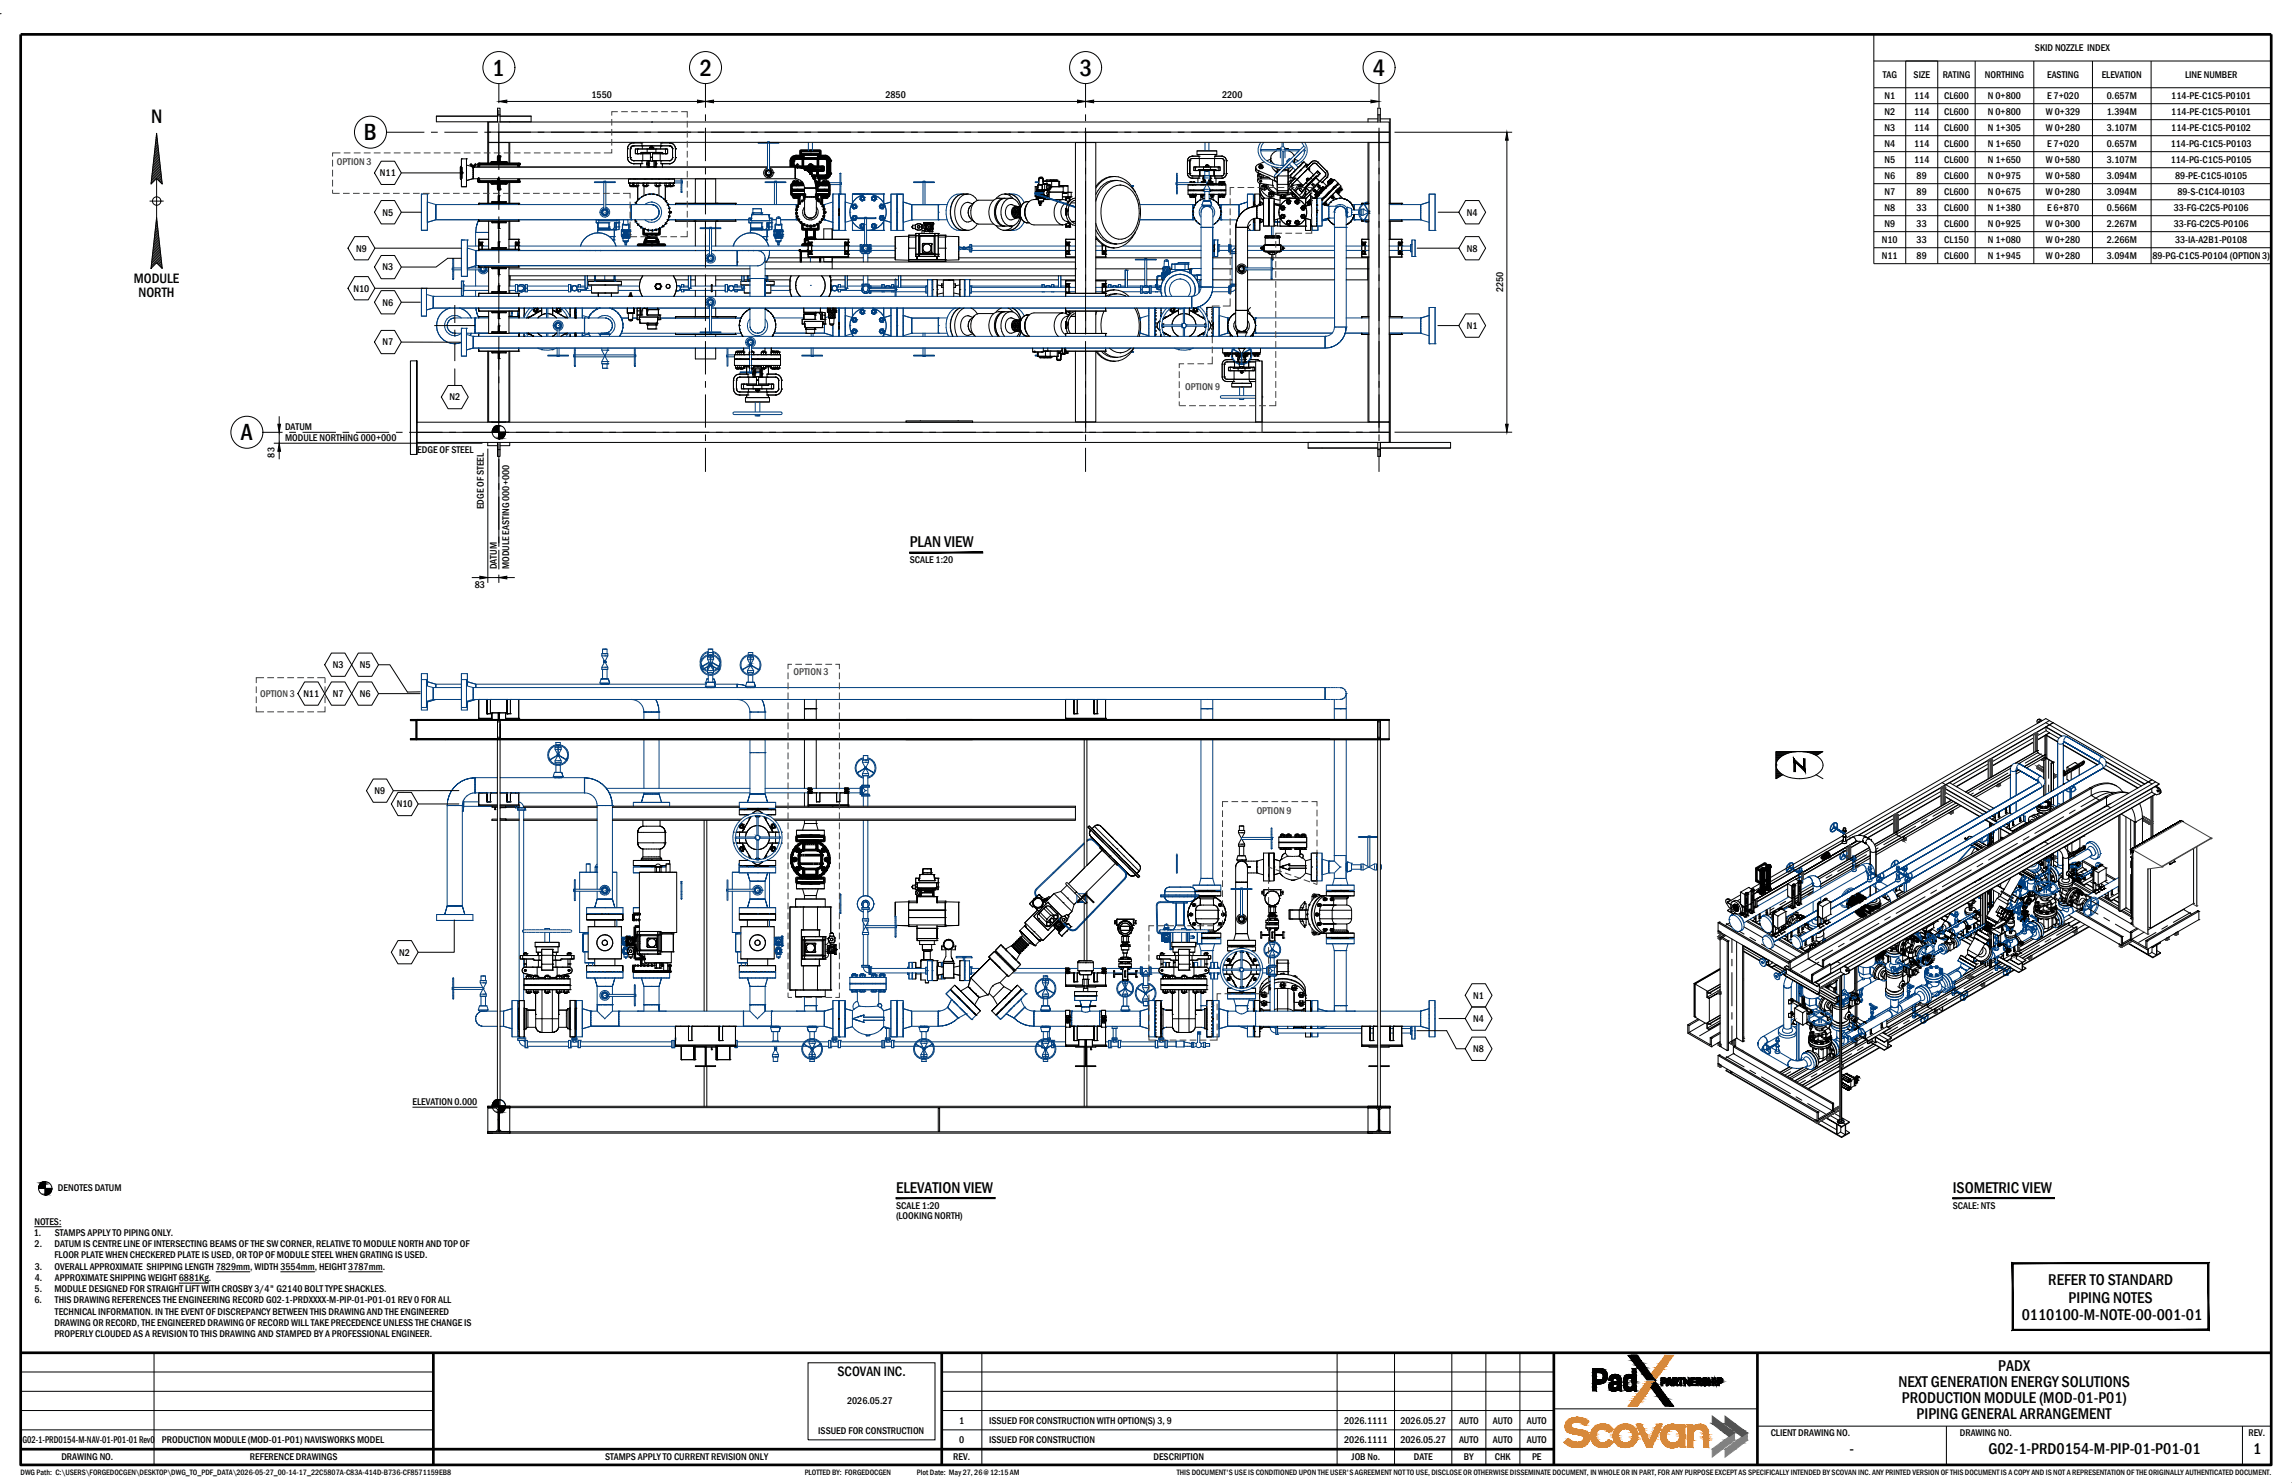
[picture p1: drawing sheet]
<svg xmlns="http://www.w3.org/2000/svg" width="864mm" height="559mm" viewBox="0 0 864 559" stroke-linecap="round" stroke-linejoin="round" font-family="sans-serif">
<defs><g id="words">
<g font-size="9">
<text x="185.4" y="28.5">1</text>
<text x="263.7" y="28.6">2</text>
<text x="406.9" y="28.5">3</text>
<text x="517.3" y="28.6">4</text>
<text x="137" y="52.8">B</text>
<text x="90.8" y="165.9">A</text>
</g>
<text font-size="7.5" x="56.9" y="46.5">N</text>
<g font-size="6">
<text x="342.8" y="206.2">PLAN VIEW</text>
<text x="337.6" y="449.5">ELEVATION VIEW</text>
<text x="735.8" y="449.5">ISOMETRIC VIEW</text>
<text x="771.8" y="484.1">REFER TO STANDARD</text>
<text x="779.4" y="490.9">PIPING NOTES</text>
<text x="761.8" y="497.4">0110100-M-NOTE-00-001-01</text>
<text x="752.9" y="516.5">PADX</text>
<text x="715.3" y="522.6">NEXT GENERATION ENERGY SOLUTIONS</text>
<text x="716.6" y="528.6">PRODUCTION MODULE (MOD-01-P01)</text>
<text x="722.2" y="534.6">PIPING GENERAL ARRANGEMENT</text>
<text x="696.9" y="548">-</text>
<text x="749.2" y="548">G02-1-PRD0154-M-PIP-01-P01-01</text>
<text x="848.9" y="548">1</text>
</g>
<g font-size="5.3">
<text x="50.4" y="106.8">MODULE</text>
<text x="52.2" y="111.8">NORTH</text>
<text x="315.6" y="518.7">SCOVAN INC.</text>
</g>
<g font-size="3.8">
<text x="766.7" y="19.2">SKID NOZZLE INDEX</text>
<text x="709.4" y="29.3">TAG</text>
<text x="721" y="29.3">SIZE</text>
<text x="732" y="29.3">RATING</text>
<text x="747.9" y="29.3">NORTHING</text>
<text x="771.3" y="29.3">EASTING</text>
<text x="791.9" y="29.3">ELEVATION</text>
<text x="823.3" y="29.3">LINE NUMBER</text>
<text x="222.9" y="36.9">1550</text>
<text x="333.6" y="36.9">2850</text>
<text x="460.5" y="36.9">2200</text>
<text x="710" y="37.3">N1</text>
<text x="721.2" y="37.3">114</text>
<text x="732.5" y="37.3">CL600</text>
<text x="749" y="37.3">N 0+800</text>
<text x="771.4" y="37.3">E 7+020</text>
<text x="793.8" y="37.3">0.657M</text>
<text x="818.1" y="37.3">114-PE-C1C5-P0101</text>
<text x="710" y="43.3">N2</text>
<text x="721.2" y="43.3">114</text>
<text x="732.5" y="43.3">CL600</text>
<text x="749" y="43.3">N 0+800</text>
<text x="770.9" y="43.3">W 0+329</text>
<text x="793.8" y="43.3">1.394M</text>
<text x="818.1" y="43.3">114-PE-C1C5-P0101</text>
<text x="710" y="49.4">N3</text>
<text x="721.2" y="49.4">114</text>
<text x="732.5" y="49.4">CL600</text>
<text x="749" y="49.4">N 1+305</text>
<text x="770.9" y="49.4">W 0+280</text>
<text x="793.8" y="49.4">3.107M</text>
<text x="818.1" y="49.4">114-PE-C1C5-P0102</text>
<text x="710" y="55.4">N4</text>
<text x="721.2" y="55.4">114</text>
<text x="732.5" y="55.4">CL600</text>
<text x="749" y="55.4">N 1+650</text>
<text x="771.4" y="55.4">E 7+020</text>
<text x="793.8" y="55.4">0.657M</text>
<text x="817.9" y="55.4">114-PG-C1C5-P0103</text>
<text x="710" y="61.4">N5</text>
<text x="721.2" y="61.4">114</text>
<text x="732.5" y="61.4">CL600</text>
<text x="749" y="61.4">N 1+650</text>
<text x="770.9" y="61.4">W 0+580</text>
<text x="793.8" y="61.4">3.107M</text>
<text x="817.9" y="61.4">114-PG-C1C5-P0105</text>
<text x="143.2" y="66.4">N11</text>
<text x="710" y="67.5">N6</text>
<text x="722.2" y="67.5">89</text>
<text x="732.5" y="67.5">CL600</text>
<text x="749" y="67.5">N 0+975</text>
<text x="770.9" y="67.5">W 0+580</text>
<text x="793.8" y="67.5">3.094M</text>
<text x="819.6" y="67.5">89-PE-C1C5-I0105</text>
<text x="710" y="73.5">N7</text>
<text x="722.2" y="73.5">89</text>
<text x="732.5" y="73.5">CL600</text>
<text x="749" y="73.5">N 0+675</text>
<text x="770.9" y="73.5">W 0+280</text>
<text x="793.8" y="73.5">3.094M</text>
<text x="820.4" y="73.5">89-S-C1C4-I0103</text>
<text x="144.1" y="81.2">N5</text>
<text x="552.7" y="81.2">N4</text>
<text x="710" y="79.5">N8</text>
<text x="722.2" y="79.5">33</text>
<text x="732.5" y="79.5">CL600</text>
<text x="749" y="79.5">N 1+380</text>
<text x="771.4" y="79.5">E 6+870</text>
<text x="793.8" y="79.5">0.566M</text>
<text x="819" y="79.5">33-FG-C2C5-P0106</text>
<text x="710" y="85.6">N9</text>
<text x="722.2" y="85.6">33</text>
<text x="732.5" y="85.6">CL600</text>
<text x="749" y="85.6">N 0+925</text>
<text x="770.9" y="85.6">W 0+300</text>
<text x="793.8" y="85.6">2.267M</text>
<text x="819" y="85.6">33-FG-C2C5-P0106</text>
<text x="134.2" y="94.8">N9</text>
<text x="552.7" y="94.8">N8</text>
<text x="709" y="91.6">N10</text>
<text x="722.2" y="91.6">33</text>
<text x="732.5" y="91.6">CL150</text>
<text x="749" y="91.6">N 1+080</text>
<text x="770.9" y="91.6">W 0+280</text>
<text x="793.8" y="91.6">2.266M</text>
<text x="819.5" y="91.6">33-IA-A2B1-P0108</text>
<text x="144.1" y="101.9">N3</text>
<text x="709" y="97.6">N11</text>
<text x="722.2" y="97.6">89</text>
<text x="732.5" y="97.6">CL600</text>
<text x="749" y="97.6">N 1+945</text>
<text x="770.9" y="97.6">W 0+280</text>
<text x="793.8" y="97.6">3.094M</text>
<text x="811" y="97.6">89-PG-C1C5-P0104 (OPTION 3)</text>
<text x="133.2" y="109.9">N10</text>
<text x="566.4" y="110.2" transform="rotate(-90 566.4 110.2)">2250</text>
<text x="144.1" y="115.1">N6</text>
<text x="552.7" y="124">N1</text>
<text x="144.1" y="130.1">N7</text>
<text x="169.3" y="150.9">N2</text>
<text x="107.4" y="161.9">DATUM</text>
<text x="107.4" y="166.1">MODULE NORTHING 000+000</text>
<text x="103.5" y="172.4" transform="rotate(-90 103.5 172.4)">83</text>
<text x="157.2" y="170.6">EDGE OF STEEL</text>
<text x="182.3" y="191.9" transform="rotate(-90 182.3 191.9)">EDGE OF STEEL</text>
<text x="187.2" y="214.5" transform="rotate(-90 187.2 214.5)">DATUM</text>
<text x="191.9" y="214.5" transform="rotate(-90 191.9 214.5)">MODULE EASTING 000+000</text>
<text x="342.8" y="212.2">SCALE 1:20</text>
<text x="178.9" y="221.6">83</text>
<text x="125.4" y="251.7">N3</text>
<text x="135.6" y="251.7">N5</text>
<text x="114.3" y="262.6">N11</text>
<text x="125.4" y="262.6">N7</text>
<text x="135.6" y="262.6">N6</text>
<text x="141.1" y="299.2">N9</text>
<text x="149.5" y="304.2">N10</text>
<text x="150.5" y="360.1">N2</text>
<text x="555.1" y="376.3">N1</text>
<text x="555.1" y="385.1">N4</text>
<text x="555.1" y="396.5">N8</text>
<text x="155.4" y="416.4">ELEVATION 0.000</text>
<text x="21.8" y="448.8">DENOTES DATUM</text>
<text x="337.6" y="455.5">SCALE 1:20</text>
<text x="735.8" y="455.5">SCALE: NTS</text>
<text x="13" y="461.4">NOTES:</text>
<text x="337.6" y="459.5">(LOOKING NORTH)</text>
<text x="12.7" y="465.7">1.</text>
<text x="20.6" y="465.7">STAMPS APPLY TO PIPING ONLY.</text>
<text x="13" y="469.9">2.</text>
<text x="20.5" y="469.9">DATUM IS CENTRE LINE OF INTERSECTING BEAMS OF THE SW CORNER, RELATIVE TO MODULE NORTH AND TOP OF</text>
<text x="13.1" y="478.4">3.</text>
<text x="20.5" y="474.2">FLOOR PLATE WHEN CHECKERED PLATE IS USED, OR TOP OF MODULE STEEL WHEN GRATING IS USED.</text>
<text x="20.6" y="478.4">OVERALL APPROXIMATE SHIPPING LENGTH 7829mm, WIDTH 3554mm, HEIGHT3787mm.</text>
<text x="13.1" y="482.6">4.</text>
<text x="20.7" y="482.6">APPROXIMATE SHIPPING WEIGHT6881Kg.</text>
<text x="13" y="491.2">6.</text>
<text x="13" y="486.9">5.</text>
<text x="20.5" y="486.9">MODULE DESIGNED FOR STRAIGHT LIFT WITH CROSBY 3/4&quot; G2140 BOLT TYPE SHACKLES.</text>
<text x="20.7" y="491.2">THIS DRAWING REFERENCES THE ENGINEERING RECORD G02-1-PRDXXXX-M-PIP-01-P01-01 REV 0 FOR ALL</text>
<text x="20.7" y="495.4">TECHNICAL INFORMATION. IN THE EVENT OF DISCREPANCY BETWEEN THIS DRAWING AND THE ENGINEERED</text>
<text x="20.5" y="499.6">DRAWING OR RECORD, THE ENGINEERED DRAWING OF RECORD WILL TAKE PRECEDENCE UNLESS THE CHANGE IS</text>
<text x="20.5" y="503.9">PROPERLY CLOUDED AS A REVISION TO THIS DRAWING AND STAMPED BY A PROFESSIONAL ENGINEER.</text>
<text x="319.2" y="529">2026.05.27</text>
<text x="361.4" y="536.4">1</text>
<text x="372.7" y="536.4">ISSUED FOR CONSTRUCTION WITH OPTION(S) 3, 9</text>
<text x="506.5" y="536.4">2026.1111</text>
<text x="527.6" y="536.4">2026.05.27</text>
<text x="549.7" y="536.4">AUTO</text>
<text x="562.5" y="536.4">AUTO</text>
<text x="575.4" y="536.4">AUTO</text>
<text x="8.4" y="543.6">G02-1-PRD0154-M-NAV-01-P01-01 Rev0</text>
<text x="61" y="543.6">PRODUCTION MODULE (MOD-01-P01) NAVISWORKS MODEL</text>
<text x="308.3" y="540.3">ISSUED FOR CONSTRUCTION</text>
<text x="361.4" y="543.6">0</text>
<text x="372.7" y="543.6">ISSUED FOR CONSTRUCTION</text>
<text x="506.5" y="543.6">2026.1111</text>
<text x="527.6" y="543.6">2026.05.27</text>
<text x="549.7" y="543.6">AUTO</text>
<text x="562.5" y="543.6">AUTO</text>
<text x="575.4" y="543.6">AUTO</text>
<text x="667.2" y="541.1">CLIENT DRAWING NO.</text>
<text x="738.4" y="541.1">DRAWING NO.</text>
<text x="847.2" y="541.2">REV.</text>
<text x="23.1" y="550.2">DRAWING NO.</text>
<text x="94.1" y="550.2">REFERENCE DRAWINGS</text>
<text x="228" y="550.2">STAMPS APPLY TO CURRENT REVISION ONLY</text>
<text x="359.2" y="550.2">REV.</text>
<text x="434.6" y="550.2">DESCRIPTION</text>
<text x="509.3" y="550.2">JOB No.</text>
<text x="532.7" y="550.2">DATE</text>
<text x="551.6" y="550.2">BY</text>
<text x="563.2" y="550.2">CHK</text>
<text x="577.3" y="550.2">PE</text>
</g>
<g font-size="3.8" fill="#404040">
<text x="126.9" y="62.1">OPTION 3</text>
<text x="446.6" y="146.9">OPTION 9</text>
<text x="299" y="254.2">OPTION 3</text>
<text x="98" y="262.6">OPTION 3</text>
<text x="473.5" y="306.7">OPTION 9</text>
</g>
<g font-size="3">
<text x="7.7" y="555.9">DWG Path: C:\USERS\FORGEDOCGEN\DESKTOP\DWG_TO_PDF_DATA\2026-05-27_00-14-17_22C5807A-C83A-414D-B736-CF8571159EB8</text>
<text x="303.2" y="555.9">PLOTTED BY: FORGEDOCGEN</text>
<text x="345.4" y="555.9">Plot Date: May 27, 26 @ 12:15 AM</text>
<text x="443.4" y="555.9">THIS DOCUMENT'S USE IS CONDITIONED UPON THE USER'S AGREEMENT NOT TO USE, DISCLOSE OR OTHERWISE DISSEMINATE DOCUMENT, IN WHOLE OR IN PART, FOR ANY PURPOSE EXCEPT AS SPECIFICALLY INTENDED BY SCOVAN INC. ANY PRINTED VERSION OF THIS DOCUMENT IS A COPY AND IS NOT A REPRESENTATION OF THE ORIGINALLY AUTHENTICATED DOCUMENT.</text>
</g>
</g></defs>
<!-- layer: 0 -->
<g fill="none" stroke="#000" stroke-width=".38">
<path d="M0 5.2h.1M154.6 278.3v.4v-.4h2.2zM154.6 271.5h2.2zM156.8 271.5v6.8zM157.1 271.4h366.3zM157.1 278.4h366.3zM157.1 271.1h-2.5v.4v-.4h368.8M157.1 271.1v7.6M157.1 271.1h.1M180.4 270.7h4.9h-4.9v.4M180.4 263.6v7.5M180.4 263.6h.1"/>
<path d="M180.4 270.7h.1M180.4 271.1h.1M180.4 263.6h3.1M183.5 268.9h.1M183.5 263.6h.1M183.5 263.6v5.3v-5.3M184.8 263.6v5.3h-1.3v-5.3v5.3M184.8 263.6h.1M184.8 268.9h.1M184.8 263.6h6.3M185.3 268.6h5.2M185.3 268.6v2.5v-2.5h2.4v2.5"/>
<path d="M185.3 268.6h.1M185.3 271.1h.1M187.4 278.7h1v138.2h-1zM187.5 271.5v6.8v-6.8h.9zM187.5 278.3h.9zM187.5 277.8h.9M187.5 272h.9M187.7 271.1v-2.5h.4v2.5M187.7 268.6h.1M187.7 271.1h.1M187.9 271.1h.1M188.1 271.1v-2.5v2.5"/>
<path d="M188.1 271.1h.1M188.1 268.6h.1M188.4 274v4.3zM188.4 271.5v2.5zM190.5 268.6v2.5v-2.5h-2.4v2.5M190.5 268.6h.1M190.5 271.1h.1M191.1 268.9h.1M191.1 263.6h.1M191.1 263.6v5.3v-5.3M192.3 263.6v5.3h-1.2v-5.3v5.3M192.3 268.9h-1.2v-5.3h-6.3v5.3h-1.3v-5.3h-3.1v7.1"/>
<path d="M192.3 268.9v-5.3h3.2v7.1M192.3 263.6h.1M192.3 268.9h.1M192.3 263.6h3.2M195.5 270.7h-5h5v.4M195.5 263.6v7.5M195.5 263.6h.1M195.5 270.7h.1M195.5 271.1h.1M303.1 263.6v3.4M303.1 267h4.5M303.1 267v4.1"/>
<path d="M303.1 278.7v18.4M303.2 267h.1M305.4 267h.1M307.5 267l.1 4.1M307.5 267h.1M307.6 263.6v3.4M307.6 278.7v18.4M341.3 271.4v-.3h25.1v.3M341.3 278.4v.3h25.1v-.3M401.5 270.7h15.1v.4M401.5 263.6v7.5M401.5 263.6h.1"/>
<path d="M401.5 270.7h.1M401.5 271.1h.1M401.5 263.6h3.1M404.6 268.9h.1M404.6 263.6h.1M404.6 263.6v5.3v-5.3M405.9 263.6v5.3h-1.3v-5.3v5.3M405.9 263.6h.1M405.9 268.9h.1M405.9 263.6h6.3M408.5 278.7v48.4M409 271.1h.1"/>
<path d="M409.5 278.7v47.4M412.2 268.9h.1M412.2 263.6h.1M412.2 263.6v5.3v-5.3M413.4 263.6v5.3h-1.2v-5.3v5.3M413.4 268.9h-1.2v-5.3h-6.3v5.3h-1.3v-5.3h-3.1v7.1M413.4 268.9v-5.3h3.2v7.1M413.4 263.6h.1M413.4 268.9h.1M413.4 263.6h3.2M416.6 270.7h-15.1v.4M416.6 263.6v7.5"/>
<path d="M416.6 263.6h.1M416.6 270.7h.1M416.6 271.1h.1M475.5 271.1h.1M512.7 271.1h-355.6h366.3M519.1 278.7h1v138.2h-1zM519.1 271.5v6.8v-6.8h1zM519.1 278.3h1zM519.1 277.8h1M519.1 272h1M519.6 271.1h.1M520.1 271.5v6.8"/>
<path d="M520.1 274v4.3zM520.1 271.5v2.5zM523.4 271.1v7.6h-368.8h2.5M766.2 278l-15.6 9.1M766.2 279.7l-15.6 9M766.2 279.5l-15.6 9.1M766.2 276.7l-16.2 9.3M767.8 271.2l.9-.1zM767.8 271.2l-.3 .6 .2 .8M768.4 271.3l.8 .4M768.5 272.1l-.3-.2v.4M768.5 272v.1"/>
<path d="M768.5 272.1h.1M768.7 271.1l.8 .4M770.5 277.2v8.2M770.8 272.3l40.1 23.1M770.8 277v8.5M770.9 273.9l5.9 3.5M770.9 273.9l2.7-1.6 37.2 21.6M770.9 277l-3.3 1.9M770.9 273.9l6 3.5M770.9 276.9l4.4 2.5M771 275.3l-3.4 1.9M771.2 277.2v8.6"/>
<path d="M772.2 276.1l-1.3-1v-1.1l-3.9 2.2M772.2 276.1h.1M772.2 276.1l-4.6 2.7M772.2 271.5l-76.8 44.4M773.6 272.3l-2.8-1.5-75.6 43.6M773.6 272.3l-73.6 42.5M773.6 272.3v.1M775.8 278.2l-3.6-2.1-1.3 .8 4.4 2.7M180.4 298.8h3.1v3.3h1.3v-3.3M180.4 298.8v5M180.4 298.8h.1M180.4 298.7v.1"/>
<path d="M180.8 298.7v.1M181.2 298.7v.1M181.7 298.7v.1M183.5 298.8h.1M183.5 298.7v.1M184.8 298.8h.1M184.8 298.8h2.6M184.8 298.7v3.4M188.4 298.8h2.7M191.1 298.8h.1M191.1 298.7v3.4M192.3 298.8v3.3h-1.2v-3.3v3.3"/>
<path d="M192.3 298.8h.1M192.3 298.8h3.2M192.3 298.7v.1M194.2 298.7v.1M194.6 298.7v.1M195 298.7v.1M195.5 298.8v5M195.5 298.8h.1M195.5 298.7v.1M303.1 298.7v5.1M304.5 297.5l1.3 .1zM304.5 296.9h1.3v.7h-1.3z"/>
<path d="M304.5 298.4h1.3M304.5 298.2h1.3M304.5 298.2v5.6M304.5 297.5h.1M304.5 297.6h.1M304.5 298.9h.1M304.5 298.4h.1M304.5 298.2h.1M304.5 297.5h1.3M304.5 298.9v4.5M304.8 297.4h-.3v-.5h1.3v.5h-.2M304.8 298.4h-.3v.5h.5"/>
<path d="M304.8 298.7h.8h-.5M304.8 297.5h.1M304.8 298.3h.1M304.8 298.7h.1M304.8 297.1h.1M305 298.7v.3h.4v-.3M305 299h.4M305 298.2h.1M305 298.7h.1M305 297.6v.6M305.1 298.3v.4h-.3v-.4v.4M305.1 297.1h.5v.4v-.4h-.8v.4v-.4h.3v.4"/>
<path d="M305.1 297.5h.1M305.1 298.3h.1M305.1 298.7h.1M305.1 297.1h.1M305.4 297.6h.1M305.4 299h.1M305.4 297.6v.6M305.6 298.4h.2v.5h-.4M305.6 298.7v-.4v.4M305.6 297.5h.1M305.6 298.3h.1M305.6 298.7h.1"/>
<path d="M305.6 297.1h.1M305.8 297.4v.1M305.8 298.2v.7M305.8 297.5h.1M305.8 297.6h.1M305.8 298.9h.1M305.8 298.4h.1M305.8 298.2h.1M305.8 298.8v.1M307.6 298.7h-1.8h1.8v3.4M307.6 298.7h.1M308.9 298.7v3.4h-1.3v-3.4v3.4"/>
<path d="M308.9 298.7h.1M308.9 298.7h6.3M315.2 298.7h.1M316.4 298.7v3.4h-1.2v-3.4v3.4M316.4 298.7h1.9h-1.9v3.4M316.4 298.7h.1M318.3 298.2v.7v-.5h.3M318.3 297.4v-.5h1.3v.7M318.3 297.4v.1M318.3 298.4h1.3M318.3 298.2l1.3 .1zM318.3 298.2h1.3v5.6"/>
<path d="M318.3 298.9h.1M318.3 298.4h.1M318.3 298.2h.1M318.3 297.5h.1M318.3 297.6h.1M318.3 297.4l1.3 .1M318.3 298.9h.5M318.6 298.3v.4v-.4M318.6 297.1v.4v-.4h.3v.4M318.6 297.1h.8v.4v-.4h-.5M318.6 297.5h.1M318.6 298.3h.1"/>
<path d="M318.6 298.7h.1M318.6 297.1h.1M318.8 298.7v.3h.4v-.3M318.8 299h.4M318.8 297.6h.1M318.8 299h.1M318.8 297.6v.6M318.9 298.3v.4h-.3h.8M318.9 298.7h.5v-.4v.4M318.9 297.5h.1M318.9 298.3h.1M318.9 298.7h.1"/>
<path d="M318.9 297.1h.1M319.2 298.9h.4v4.5M319.2 298.2h.1M319.2 298.7h.1M319.2 297.6v.6M319.4 298.4h.2v.5M319.4 297.5h.1M319.4 298.3h.1M319.4 298.7h.1M319.4 297.1h.1M319.6 297.5v-.6h-1.3v.7M319.6 297.5l-1.3 .1"/>
<path d="M319.6 297.5l-1.3 .1h1.3M319.6 298.9h.1M319.6 298.4h.1M319.6 297.5h.1M319.6 297.6h.1M319.6 298.2h.1M731.4 298.2l-16.3 9.4M731.4 299.6l-16.3 9.5M731.4 299.8l-16.3 9.4M731.4 296.8l-16.9 9.8M731.8 294.9l18.1 10.5M731.8 296.5l16.7 9.6"/>
<path d="M731.8 296.6l16.6 9.6M732.2 299.7l13.8 7.9M732.2 299.8l13.6 7.9M732.8 298.9l.3-.2 14.2 8.2M732.8 298.5l.3 .2M733.1 298.7l-.3 .1M733.1 298.7h.1M734.5 294.9l16.7 9.7M743.5 298.8l-1.1 .7M749.2 287.9l-13.4 7.7M749.2 289.4l-12.1 7M749.2 289.5l-12 7"/>
<path d="M749.2 286.5l-14.6 8.5M756.6 291.3l-10.9 6.3M757.5 291.8l-14.1 8.2M757.5 292.9l-13.3 7.6M757.6 289.5l-16.2 9.4M757.9 288.5l-17.2 10M758.1 288.3l-17.5 10.1M760.6 290.1l-.9 .5M760.6 290.2l-.9 .5M761.4 290.6l-1.7 1M767.7 282.8l-8.1 4.7M767.7 282.8h.1"/>
<path d="M767.7 282.8l-8.4 4.8M767.8 282.8v.8l-7.2 4.1M767.8 282.8h.1M767.8 283.6h.1M767.8 283.6l1.9 1.2M769.1 284.1l-6 3.4M770.1 286.4v7M770.1 295.9v3.9M770.1 286.4v7.1M770.1 295.8v4M770.5 284.4l-7.7 4.5M770.5 284.4h.1"/>
<path d="M770.5 284.4l-7.8 4.4M770.5 285.3h.1M770.5 285.3l-6.9 4M770.8 285.5l2.9 1.7-.8 .4M770.8 285.5h.1M770.8 285.6h.1M770.8 285.5l-.3 .3M771.9 286.6v6.7M771.9 295.8v2.5M772.8 287.6h.1M772.9 298.2l-.1-10.6v10.6M772.9 287.6h.1"/>
<path d="M773.6 287.2l-2.8-1.6v13.8M773.6 287.2h.1M773.6 287.2l-.8 .4M773.7 287.2h.1M773.7 287.2v10.6M777.5 295.3v.3zM777.5 280.7l12.9 7.4M777.5 280.8l12.8 7.4M777.5 291.7h.1M777.5 295.3h.1M777.5 291.1v-.3v1.5v-.3M777.5 292.3h.1"/>
<path d="M777.5 290.3v.8M777.5 290.3v2M777.5 290.8h.1M777.5 290.3h.1M777.5 292h.1M777.5 291.1h.1M777.5 290.9h.1M777.5 292l.3 .2M777.5 291.1l.3 .2M777.5 292l7.4-4.3v.4l-7.1 4zM777.5 291.2l.3 .1M777.5 290.8v.1"/>
<path d="M777.8 292.1h.1M777.8 292.2h.1M777.8 291.3h.1M777.8 292.1v.1M777.8 291.3l.1 .3M777.8 291.5l.1 .1M777.8 291.5h.1M777.9 291.3l-.1 .2M777.9 291.5v.1M777.9 291.5h.1M778 291.5h.1M778 291.2v.3"/>
<path d="M778.8 293.8h.1M778.8 289.1h.1M778.8 293.8l.9 .5M778.8 289.1v1.3M778.8 291.6v2.2M780.4 290.7v3.2M780.8 289.7h.1M780.8 289.6v.2M780.8 289.6h.1M780.8 289.6v.1M781.7 289.2h.1M781.7 289.1v.1"/>
<path d="M781.8 289.1l-.1 .1M781.8 289.1h.1M781.8 289.1v.1M781.8 287.3h.1M782.2 288.9h.1M782.3 288.8l-.1 .1M782.3 288.8h.1M782.7 288.7h.1M782.7 288.6h.1M782.7 288.6v.1M782.7 288.5v.1M782.7 288.5h.1"/>
<path d="M782.7 288.5v.2M782.9 288l-1.1-.7-3 1.8 1.1 .6M783.1 288.4h.1M783.1 288.3v.1M783.1 288.3h.1M783.2 288.4h-.1M783.2 288.3v.1M783.2 288.3l-.1 .1M783.4 288.9v3.2M784.9 287.4h.1M784.8 287.4h.1M784.8 287.3v.1"/>
<path d="M784.8 287.3h.1M784.9 287.7v.4l-7.1 4.1M784.9 286.9l.2 .1M784.9 287.2l.1 .2M784.9 287.2v-.3v.3l-7.1 4.1M784.9 286.9v.3l-7.1 4.1M784.9 286.9h.1M784.9 287.8h.1M784.9 288.1h.1M784.9 286.9l-7.4 4.2M784.9 287.2l-.1 .1M785 287.2l-.1 .2"/>
<path d="M785 287.2h.1M785 286.9l.1 .1M785.1 287h.1M785.1 287.4l-.2 .3M785.1 287.4h.1M785.1 287v.4M787.5 296.8h.1M788 297.1a9.2 9.2 0 0 1 10.7-.1l1.1 1.4M788 299.7h.1M788 297.1h.1M788 299.7l-106.7 61.6 5.3 3v-2.6M788 297.1v2.6l3 1.8"/>
<path d="M792.4 289.4l13 7.6M792.5 289.3l13.1 7.6M793.4 288.4l13.5 7.8M793.5 286.9l14.6 8.5 2.7-1.6M793.5 287.1l14.5 8.4M795.3 298.6l.7 .4a7.7 7.7 0 0 0-8 .7M797.1 298.6l-2.3 .1-3.1 .9-7.6 4.4M797.5 296.2a8.3 8.3 0 0 0-8.2-.2l-1.8 .8M802 299a9.8 9.8 0 0 0-8.3 1.4M802.1 298.9a9.5 9.5 0 0 0-8.8 1.3M808.1 295.4h.1M810.8 297.1l.1 1.5 1.6 .9 1.1-.3"/>
<path d="M810.9 298.5l-114.7 66.1M811.2 299.9v15.4M812 296.4l1 .6M812.1 299.3l-115.2 66.4M812.2 299.3l-115.3 66.5M812.2 294.6l-122.4 70.7M813 297l.8 1.1-.2 1.1M813.1 297.8l.1 .3-.3-.4-.2 .2 .5 .5M813.2 298.1h.1M813.2 298.1v.2M813.2 298.3v.1M813.3 296.8l-1-.6 1.3 .9"/>
<path d="M813.3 296.8l-.3 .2M813.3 296.8l.3 .3M813.6 295.4l-129.5 74.8M813.6 297.1l.3 .4M813.7 297.2l.2 .2M813.9 297.5l.3 1.2M814 297.5l.1 .4M814.1 298.7l-.1 .2M814.2 298.7l-.6 .4M814.2 297.9v.1M814.2 298v.3M814.2 298.4v.3"/>
<path d="M180.4 303.4h7h-7v.4M180.4 303.4h.1M180.4 303.8h.1M180.4 303.8h4.9M183.5 302.1h.1M183.5 302.1v-3.4v3.4h1.3M183.5 302.1h1.3M184.8 302.1h-1.3v-3.3h-3.1v4.6M184.8 302.1h.1M186.4 304.2v.9h.3v-.9M186.4 305.1h.3M186.5 305.1h.1"/>
<path d="M187.4 303.8h-2.1v.4h2.1M187.4 308.7h-2.1v.4h2.1M188.4 308.3l.3 .3 1.9 .1M188.4 308.7h2.1v.4h-2.1M188.4 303.4h7.1M188.4 303.8h7.1M190.5 303.8v.4h-2.1M190.6 303.8v.4h3.6M190.6 304.2l-2.2 .3M191.1 302.1h1.2v-3.3h3.2v4.6M191.1 302.1h.1M191.1 302.1v-3.4v3.4h1.2"/>
<path d="M191.1 302.1h1.2M192.3 302.1h.1M195.1 304.2h.5M195.5 303.4h.1M195.5 303.8h.1M195.5 303.4v.4M195.6 308.7h-5v.4h5M197.2 303.8h27.8M197.3 304.2h27.7M197.3 308.7h27.7M197.3 309.1h27.7M230.8 308.7h48.6"/>
<path d="M230.8 303.8h47.8M230.8 309.1h48M230.8 304.2h47.8M240.2 317.6l.2 .8zM240.2 313.6v4h10.3a1.78 1.78 0 0 1-1 2l.8-.7 .4-1.3M240.2 313.6h.1M240.2 317.6h.1M240.2 313.6v4M240.2 317.6l.2 .6M240.4 313.1l-.2 .5 .2-.8-.2 .8M240.4 318.4l.4 .7zM240.8 312.1l-.4 .7z"/>
<path d="M240.8 312.1l.6-.5zM240.8 319.1l.6 .5zM241.4 311.6l.8-.3zM241.4 319.6l.8 .3zM242.2 319.9h6.5v3h-6.5l-.5 .5h.2M242.2 311.3h.1M242.2 319.9h.1M242.2 309.1v2.2M242.2 319.9v3M248.7 311.3l.8 .3zM248.7 319.9l.8-.3zM248.7 309.1v2.2h-6.5"/>
<path d="M248.7 311.3h.1M248.7 319.9h.1M249.5 311.6l.6 .5zM250.1 312.1l.4 .7zM250.6 313.1l.1 .5-.2-.8 .2 .8h-10.5M250.7 313.6l-.1 4.6M250.7 313.6h.1M250.7 317.6h.1M250.7 313.6v4M265.3 309.1v71.9M266.3 309.1v71.9M276.4 313.6h.1"/>
<path d="M276.4 317.5v.2zM276.4 317.7h.1M277.4 313.6h4zM277.4 317.7h4zM277.5 317.7h.1M277.5 313.6h.1M278.5 319.9h.1M278.5 311l.2 .9 1 .3M278.5 311l.7-.7 1 .3 .2 1-.7 .6-1-.3zM278.6 305.1h13.7M278.6 307h3.4M278.6 313.6h.1"/>
<path d="M278.6 317.7h.1M278.6 313.6v1.8M278.6 315.8v1.9M278.7 311.9h.1M278.9 311.1h.1M279 311.2h.1M279.1 319.1l-.6 .8 .3 .8-.3-.8 .6-.8 .9 .1 .4 .8-.6 .8 .6-.8-.4-.8zM279.1 319.1h.1M279.2 310.3l1 .3 .2 1-.7 .6M279.2 310.3h.1M279.2 310.3l-.6 .7M279.6 317.7l1 1.8"/>
<path d="M279.7 312.2h.1M279.7 317.7l.5 1M280 319.2h.1M280.2 312.5h.1M280.2 318.7h.1M280.2 310.6h.1M280.2 312.5l-.5 1.1M280.2 318.7l2.8 4.9M280.4 311.6h.1M280.4 305.1h.1M280.4 307h.1M280.7 311.7l-1.1 1.9"/>
<path d="M280.9 315.8l.5 1.9zM281.1 314.1l-.2 1.3zM281.3 307h.7zM281.4 317.7a4.6 4.6 0 0 0 3.8 2.4M281.4 310.4h.1M281.5 307l.1 .1M281.5 304.8v.3v-.3h7.8v.3v-.3zM282 307h-3.4v-1.9h13.7v1.9h-3.5M282.3 308.1v.8v-.8l.7-.4zM282.3 308.1h.1M283 307.7l-2.8 4.8M283.3 305.1h.1"/>
<path d="M283.8 306.4a1.89 1.89 0 0 1 3.3 0M283.8 306.2v.2M283.8 306.4h.1M283.8 306.4l-.1 .1M284 306.2l-.2 .2M284.8 307.3v.4v-.4M284.8 307.7h.1M284.8 307.7l.4 .2M285 307.3l.1 .3M285 307.4l.2 .2M285 307.3v.1M285.1 307.3v.1"/>
<path d="M285.2 311.1a4.4 4.4 0 0 0-4.1 3M285.4 305.1h.1M285.4 304.8h.1M285.7 311.1h.3M285.7 307.3v.3M285.8 307.3l-.1 .4M286 307.7v-.4v.4l-.3 .2M286 307.7h.1M286 311.1a4.5 4.5 0 0 1 3.9 4.2M286.9 306.2l.2 .2M287.1 306.2v.2M287.1 306.4h.1"/>
<path d="M287.1 306.4v.1M287.5 305.1h.1M287.8 307.7l.7 .4v.8v-.8zM287.8 307.7l2.9 4.8M288.5 308.1h.1M288.5 308.1v.8M288.8 307h3.5M288.8 307h.7M289.4 313.6h4.1zM289.4 307l-.1 .1M289.4 310.4h.1M289.9 315.8a4.4 4.4 0 0 1-4.2 4.3"/>
<path d="M289.9 315.3v.1M290.2 311.7l1.1 1.9M290.4 305.1h.1M290.4 307h.1M290.4 311.6h.1M290.7 310.6l.9-.3 .7 .7-.2 .9-.9 .3-.8-.6zM290.7 310.6h.1M290.7 318.7h.1M290.7 312.5h.1M290.7 312.5l.4 1.1M290.8 319.2l-.4 .8 .6 .8h.9h-.9l-.6-.8 .4-.8 1-.1 .6 .8-.4 .8 .4-.8-.6-.8zM290.8 319.2h.1"/>
<path d="M291.1 317.7l-3.3 5.9zM291.2 312.2h.1M291.3 317.7l-1.1 1.8M291.5 308.7h113.7M291.6 310.3h.1M291.8 319.1h.1M291.8 311.2h.1M291.9 311.1h.1M292.1 311.9h.1M292.2 315.8v1.9h-2.8h4.1h-1.3M292.2 313.6h.1M292.2 317.7h.1"/>
<path d="M292.2 313.6v1.8M292.3 303.8h112.9v.4h-112.9M292.4 319.9h.1M293.3 313.6h.1M293.3 317.7h.1M294.5 317.5l-.1 .2zM294.5 313.6h.1M294.5 317.7h.1M300.1 314.7h10.5M300.1 312.8h10.5v1.9h-10.5zM300.1 312.8h10.5M303.1 310.3h4.5"/>
<path d="M303.1 310.3l-.7 2.5M303.1 309.1v1.2M303.2 310.3h.1M303.3 310.3h.2M303.7 310.3h.3M304.4 310.3h.4M304.5 303.4h15.1h-15.1v.4M304.5 303.4h.1M304.5 303.8h.1M305.4 310.3h.1M305.9 310.3h.4M306.7 310.3h.3"/>
<path d="M307.2 310.3h.2M307.5 310.3h.1M307.6 310.3l.7 2.5M307.6 309.1v1.2M307.6 302.1h.1M307.6 302.1h1.3M308.9 302.1v-3.4h6.3v3.4h1.2M308.9 302.1h.1M313.6 303.8h.1M315.2 302.1h.1M316.4 302.1h.1M319.6 303.4h.1"/>
<path d="M319.6 303.8h.1M319.6 303.4v.4M405.2 308.7v.4h-113.2M405.2 304.2v4.5M409.9 311.7l1.1 1M409.9 311.6l.6-.3 18.9 18.9-.4 .5zM410.4 311.2l19 19M410.6 313.3v1.3zM410.6 314.6l.4 .6-.4-.6M411 312.7l-.4 .6 .4-.6M411 312.7l-1.1-1.1 13.4 13.4M411 315.2l.1 .2"/>
<path d="M411 315.3l3.8 3.7-1.4-1.3M411.4 315.5l-.8-.9 1.3 1.4M411.8 316.1l.7 .6M411.9 316l1.6 1.6M412.4 311.4l-.9 .9 .2 .2 1.1 1.1-1.3-1.3 .9-.9 8.4 8.4M412.4 311.4l1.2-.5zM413.5 317.6l3.4 3.5M413.6 310.9l1.2 .5zM413.8 317.9l1.1 1.2M414.4 319.4l.9 .9zM414.4 319.4l1.7 1.7M414.7 319.1l.8 .6-.7-.7-.3 .5 1.6 1.6"/>
<path d="M414.8 311.4l.9 .8M415.5 312l11.3 11.3M416 312.5l.3 .3M418.9 315.4l.5 .4M420.4 316.9l.5 .5M420.8 319.8l8.4 8.5-.9 .8 1.3-1.4M420.8 319.8h.1M422 318.6h.1M422.3 318.9l.4 .3M466.6 312.9h2.4M466.6 318.9h2.4M466.6 313.8l1.2 2.1-1.2 2.2"/>
<path d="M467 312.9v-1.7h1.6v1.7M467 311.2h1.6M467 318.9v3.6M467.8 312.9h.1M467.8 313.8h.1M467.8 318.1h.1M467.8 311.2h.1M468 316.3l1 1.8h-2.4v.8h2.4v-.8M468.6 318.9v3.6M469 313.8v-.9h-2.4v.9h2.4l-1 1.8M481.8 315.4h10.5v2h-10.5M481.8 315.4h10.5v2h-10.5z"/>
<path d="M481.8 317.5h10.5v1.9h-10.5M481.8 317.5h10.5v1.9h-10.5zM481.8 317.4h.1M481.8 315.4h.1M481.8 319.4h.1M481.8 317.5h.1M482.3 319.5h.4v.5h-.4zM482.3 319.5h1.9M482.3 319.5h.1M482.4 314.7l1.6-.1 .1 .8h-.5M482.4 314.7h.3v.7h-.3zM482.4 314.7h.1"/>
<path d="M482.4 315.4h.1M482.5 319.4v.1M482.6 314.6h.2h-.2M482.7 319.5h1.5v.5l-1.7 .1M482.7 319.5h.1M482.7 314.7h.9v.7h-.9M482.7 314.7h.1M482.7 315.4h.1M482.8 314.6v-.2h.9v.2M482.8 317.4v.1M482.8 314.3l.9 .1h-.9M482.8 314.6h.7z"/>
<path d="M482.8 314.4h.1M483.6 319.5v.5h-.9M483.6 314.7h.5M483.6 314.7h.1M483.6 315.4h.1M483.6 319.5h.1M483.7 317.4v.1M483.9 314.6h.1M484 319.4v.1M484.1 314.7h.1M484.1 315.4h.1M484.1 315.4h-.1"/>
<path d="M484.2 319.5h.1M484.3 319.4v2l-.5 .3 .5-.3 .8 1.2-2.3 1.1-.5 .7 .5-.7M484.3 319.4h.1M484.6 319.5l.1 .6zM484.6 319.5h1.8M484.6 319.5h.1M484.7 314.7l.1 .7zM484.7 314.7h.1M484.7 315.4h.1M484.8 319.5h1.6v.5l-.4 .1M484.8 319.5h.1M484.8 314.6h.1"/>
<path d="M484.8 314.6l1.5 .1M484.8 319.4v.1M484.8 314.7h.8v.7M484.8 314.7h.1M484.8 315.4h.1M484.9 314.6h.7zM485 314.4h1zM485 317.4v.1M485.3 314.4h.1M485.4 314.3h.1M485.6 319.5v.5h-.8M485.6 314.7h.1"/>
<path d="M485.6 315.4h.1M485.6 319.5h.1M485.9 314.4h-.9v.2M485.9 314.6l.4 .1v.7h-1.5M485.9 314.6h.3l-.6 .1M486 314.4v.2M486 317.4v.1M486.2 319.4v.1M486.2 319.5h.1M486.3 314.7h.1M486.3 315.4h.1M486.3 315.4h-.1"/>
<path d="M486.4 319.5h.1M487.8 319.5h.8v.5h-.8zM487.8 319.5h1.7M487.8 319.5h.1M487.9 314.7h.7v.7h-.7M487.9 314.7h.1M487.9 315.4h.1M488 314.6h.6zM488 319.5h.1M488 319.4v.1M488.2 314.6v-.2h1v.2M488.2 317.4v.1"/>
<path d="M488.3 314.3l.9 .1h-1M488.6 319.5h.9v.5M488.6 319.5h.1M488.6 314.7h.8v.7M488.6 315.4h.9M488.6 314.7h.1M488.6 315.4h.1M488.9 314.3h.1M489 314.6h.3M489.2 317.4v.1M489.4 314.7h.1M489.4 315.4h.1"/>
<path d="M489.4 319.5v.5h-.8M489.4 314.6h-1.4v.8M489.4 319.5h.1M489.4 319.4v.1M489.5 314.7h.1M489.5 315.4h.1M489.5 314.7v.7M489.5 319.5h.1M490.1 319.5h.5v.5h-.5zM490.1 319.5h1.8M490.1 319.5h.1M490.1 314.7h.5v.7h-.5z"/>
<path d="M490.1 314.7h.1M490.1 315.4h.1M490.1 315.4h.2M490.3 314.6l-.2 .1M490.3 314.6l1.5 .1M490.3 319.4v.1M490.3 314.6h.1M490.4 314.6h.3h-.3M490.5 314.4h.9zM490.5 317.4v.1M490.6 319.5h1.3l-.2 .6M490.6 319.5h.1"/>
<path d="M490.6 314.7h.8v.7h-.8M490.6 314.7h.1M490.6 315.4h.1M490.7 314.6h.7zM491.4 314.3h.1M491.4 314.4h-.9v.2M491.4 314.4h.1M491.4 314.7h.4M491.4 314.7h.1M491.4 315.4h.1M491.4 314.4v.2M491.4 317.4v.1"/>
<path d="M491.4 315.4h.4M491.5 319.5v.5h-.9M491.5 319.5h.1M491.7 319.4v.1M491.8 314.7h.1M491.8 315.4h.1M491.8 314.7v.7M491.9 319.5h.1M694.2 317.6l-17.7 10.2M694.4 314.8v.5M694.4 312.7v.2M694.4 314.9l-18.7 10.8"/>
<path d="M694.4 316.5l-18.8 10.8M694.6 316.4l-.3 .2M694.6 315.5v1.2v-1.2M694.6 312.6l-.2 .6 .5 .7M694.6 312v.2M694.9 314.2l-.5 .8M695.2 312.3v-.3h-.6v.9M695.2 312.3l-.6-.1v.7l.6 .1M695.2 312.3h.1M695.2 313h.1M695.4 316.4l.2 .4-.5 .3-.6-.1-.2-.4-.2 .9 .7 .4 .8-.2h-1.3M695.4 316.7v-1.2v1.2"/>
<path d="M695.4 313.1l-1-.2v.3l.4 .3 .7-.3-.6 .8 .6 1-.4 .2-.7-.2v.3l.4 .3 .7-.3M695.4 312.6v.5M695.4 313.1h.1M695.4 313.4h.1M695.4 315.1h.1M695.4 312v.9v-.7M695.4 312.9l-.2 .1M695.5 312.7v.5v-.3M695.5 315.3v-.3v.3M695.5 314.8v.2M695.6 316.6l.2 .6-.2 .5M698.9 317.4l1.6-.4 1.6 .4"/>
<path d="M699.2 317.2l-.3 .2 .3-.2M699.3 316.8a1.62 1.62 0 0 0-1.2-1.5l-2.4 1.4a6.6 6.6 0 0 1 6.5-1.7l.7 .3a1.41 1.41 0 0 0-1 1.9M699.3 316.8h.1M699.3 316.8l-.1 .4-20.7 12 20.7-12M701.3 317.1l-4 2.3M701.4 317.1l-4.1 2.4M701.8 316.8h.1M702.9 315.3l1.2 .7zM702.9 317.5h.1M704.1 316l.3 .2M704.3 319.4l-5.4 3.1M704.3 319.4l-5.3 3.1"/>
<path d="M704.4 316.2l-1.2-.7 .9 .5a1.49 1.49 0 0 0-1 1.9l-1.2-.7 1.6 1 1 1.5a1.24 1.24 0 0 0 .8 1.4 1.24 1.24 0 0 0 1.5-.7M704.4 316.2l.7 .5a5.3 5.3 0 0 1 1.7 3.7M707.6 319.5l-.8 .5M713.7 308.4l-11.5 6.6M713.7 309.9l-10.1 5.8M713.7 310l-10 5.8M713.7 307l-13.5 7.8M714.4 313.6l-8.1 4.7M714.4 313.6h.1M714.4 313.6v.8l-7.8 4.5M714.4 314.4h.1M714.4 314.4l2 1.2"/>
<path d="M717.1 315.2l-10.3 6M717.1 315.2h.1M717.2 315.2h.1M717.2 316.1h.1M717.2 315.2v.9M717.2 316.1l-10.4 6M721.8 311.4l-12 6.9M726.1 308.9l-2.2 1.2M735.2 301.5l-20.8 12.1M735.2 301.6l-29 16.6M736 302l-21.6 12.4M737 302.6l-8.7 5"/>
<path d="M738 303.1l-31.2 18M738 303.2l-20.8 12M738.8 303.7l-21.6 12.4M740.3 316l.6 .4M740.6 315.8l.4 .2M740.6 315.8l-.3 .2 .9 .5-.3-.1M740.6 315.8l.4 .3M741 316.4l-.2 .3M741 316.1l.5 .3M742.1 316l-.7-.4-.3 .5M742.5 318.3l.4 .2M742.5 318.3l1.1 .6"/>
<path d="M742.6 315.3l.4 .2-.9-.4-.7 .5M742.9 318.5l.9 .6-.2-.2M742.9 318.5l.9 .6M743.4 317.8l.2 .1zM743.4 317.8l.4 .3M743.5 319.2l1.9 1.1M743.5 319.2h.1M743.5 317.9l3.1 1.8-.6-.4M743.5 319.2l.3 .2M743.5 317.9l2.5 1.4M743.6 318.9h.1M743.6 318.9l.2 .2"/>
<path d="M743.7 317.6l2.1 1.2M743.8 319l.2 .2M743.8 319.4h.1M743.8 319.4l.3 .1-1.4 2.4M743.8 319.1l.5 .3M743.8 319.1l1.1 .6M744 319.2h.1M744.3 317.2l3.3 1.9M744.3 319.4l-.5-.3 1.1 .6M744.3 319.4l.9 .5M744.6 318.1h.1M744.7 319.9l.2 .1"/>
<path d="M744.9 319.7l.8 .5M744.9 318.3l1.3 .7M745.2 316.7l3.9 2.3 .1-.4M745.8 318.8l1.1 .6zM745.9 319.2l.7 .5zM746.8 317.6l1.2 .7M748 308.9l3.2 1.9M748.1 308.9l3.2 1.8M748.4 319.4l-.7-.4-32.9 19M748.9 318.1v.8zM748.9 318.3l.3 .3M749.2 317.9h.1"/>
<path d="M749.2 318.6h.1M749.2 317.9l-.3 .2M749.2 318.6l.3 .2M749.4 308.1l1.2 .7M749.5 318.1h.1M749.5 318.4h.1M749.5 318.1v.3M749.5 318.4l.1 .1M749.6 316.2l-.5 1.7M749.6 317.9l-.1 .2M749.6 317.6l-.4 .3M749.6 309.9v1.8"/>
<path d="M749.6 314.2v4.5M750 310.1v1.3M750 313.9v4.6M750.4 310.3v.9M750.4 313.7v4.6M750.4 317.5h.1M750.5 315.4l-.1 .2M750.6 308.7l2 1.3M750.6 308.7h.1M750.6 308.8h.1M750.6 307.5l1 .6M750.7 315.3h.4"/>
<path d="M750.7 307.4l1 .6M751 315.7l-.6 .6M751.1 316.7l-.5 .7-.1 .8M751.1 316.4l-.7 1.1M751.1 310.8h.1M751.1 315.8l-.7 .6M751.1 313.3v4.5M751.7 306.8v2.5l-1.1-.6M751.7 309.3h.1M751.7 308l-1.1 .7M751.8 309.4h.1M751.8 306.7v2.7"/>
<path d="M752.9 306.1v1.9l.5-.2M752.9 308h.1M752.9 307.1l.2 .1M753.1 312.2v4.5M753.3 305.9v1.8M753.3 307.1l-.4 .2M753.4 305.9v1.9l-.5 .1M753.4 307.8h.1M753.4 312l4 2.2-4.1-2.2M753.8 315.4l.5 .2M753.8 315.7l.3 .1M753.8 315.7h.1"/>
<path d="M753.8 316h.1M753.8 312.3v4M753.8 315.7l.2 .2M753.8 316.1l.1 .1M754 315.8h.1M754.2 315.8l.3 .1M754.3 315.8l-.5 .2 .7-.1M754.3 315.6h.1M754.3 315.6l.2 .1M754.4 315.8h.1M754.5 315.7l-.5 .1M754.5 315.7h.1"/>
<path d="M754.8 311.2l1.1 .7M755.6 306.5h.1M755.6 304.5v2M755.9 311.7h.1M755.9 311.9h.1M755.9 305.6h.1M755.9 305.6l-.3 .2M755.9 310.5l1.1 .6M755.9 306.2h.1M755.9 304.4v1.8M756 304.3v1.9l-.4 .2M756 306.2h.1"/>
<path d="M756 310.5l1 .6-1.1 .6M756 306.2l-.4 .3M757 309.9v2.5l-1.1-.7M757 312.4h.1M757.1 312.5h.1M757.1 306.3h.1M757.1 303.7v2.6M757.1 309.8v2.7M758.1 306.8l-1-.5-5.3 3.1 .9 .5M758.3 309.2v1.9l.4-.2M758.3 311.1h.1M758.3 313.1h.1"/>
<path d="M758.3 313.3h.1M758.3 313.1v.2M758.3 310.2l.1 .1M758.3 313.3l.4 .2M758.6 310.8h.1M758.6 309v1.8M758.6 310.2l-.3 .2M758.7 308.9v2l-.4 .1M758.7 310.9h.1M759.5 312.6l.4 .2M759.6 312.5l.4 .2M760.1 317.8l-10.8 6.3"/>
<path d="M760.9 309.5h.1M760.9 307.6v1.9M760.9 311.7l.4 .3M761.2 308.7h.1M761.2 308.7l-.3 .1M761.3 309.2h.1M761.3 307.4v1.8M761.4 307.4v1.9l-.5 .2M761.4 309.3h.1M761.4 309.3l-.5 .2M762.3 310.9l.4 .3M762.5 309.4h.1"/>
<path d="M762.5 306.7v2.7M763.6 310l-1.1-.6-5.4 3.1 1.2 .6 5.3-3.1-5.3 3.3-2.4-1.6M763.6 310h.1M763.6 310.2h.1M763.6 310.1h.4M764.3 309h.1M764.5 315.3l-2.2 1.2M764.7 307.8a1.87 1.87 0 0 1 2.3 .9M765.3 309.7h.1M765.3 309.7a1.44 1.44 0 0 0-1.7 .9M765.6 319.8l-1.4 .9M765.7 307.3a2.05 2.05 0 0 1 2.1 1"/>
<path d="M765.7 307.3a1.7 1.7 0 0 1 2.7 .5M765.7 307.3l-.1 .1M765.7 319.8h.1M765.7 319.8v.1M765.9 319.8h.1M766.2 319.4l.2 .1M766.3 319.4h.2M766.4 319.5l-.7 .4 .4-.2-.2 .1M766.4 319.5l-.7 .4 .2-.2M766.4 309l-.9-.3-1 1M767.4 304.1a3.2 3.2 0 0 0 5.2 .3l.1-.5a2.67 2.67 0 0 1-3.8 1.5 1.66 1.66 0 0 1-1.5-1.3zM767.4 303.9v1.1a3.2 3.2 0 0 0 4.1 1.1"/>
<path d="M767.6 318.6l.2 .1M767.7 305.5l.1 .1M767.7 305.5h.1M767.7 306.6h.1M767.7 308.3a1.83 1.83 0 0 0-2.4-.8 1.83 1.83 0 0 0-.9 2.3l.1-.2M767.8 305.6h.1M767.8 303.6v.1M767.8 305.8h.1M767.8 303.8h.1M767.8 305.8h.3M767.9 306.7l-.6 .3M768.1 303.5h.1"/>
<path d="M768.2 305.1h.1M768.2 304.3h.1M768.2 305.9h.1M768.3 303.6l-.3-.1 .3 .4-.5-.1M768.3 303.6h.1M768.3 303.9h.1M768.3 303.4h.1M768.3 303.4l-.1 .1M768.5 306l-.9 1.2M768.5 303.4l-.2 .5M768.5 303.4h.1M768.5 303.7h.1"/>
<path d="M768.6 306.1a.76 .76 0 0 0-.4 .8 .76 .76 0 0 0 .7 .7M768.8 318l.1 .1M768.8 306.2h.1M768.9 303.9h.1M768.9 304.2h.1M768.9 306.4h.1M768.9 304.2h.4v.3M768.9 304.5h.1M769 303.9l.1 .1M769 303.8v.2M769 303.8l.5 .1M769 303.8l-.1 .7v-.6"/>
<path d="M769 303.8l-.1 .3 .6 .1h-.2M769 318h.1M769.1 306.5h.1M769.1 303.8h-.1M769.1 303.7v.1M769.2 304h.1M769.3 306.3l-.4 .1M769.3 304.2h.1M769.3 304.5h.1M769.3 306.5h.1M769.4 306.5l.6 .5M769.4 303.8l-.3 .2"/>
<path d="M769.4 303.8h.1M769.5 303.9l-.4 .1M769.5 304.2v.3h-.6M769.5 303.8v.4M769.5 303.8l.1 .1M769.5 303.8v.1M769.5 304.2h-.2M769.5 303.9l-.1 .2-.4-.1M769.6 303.9v.2M769.6 303.9h.1M769.6 304.1h.1M769.6 304.4h.1"/>
<path d="M769.6 306.3l-.3 .2M770 307h.1M770 306.9v.1M770.3 317.1l1.4 .9M770.5 304.1h.1M770.5 304.4h.1M770.5 302.1h.1M770.5 302.2h.1M770.5 303.9h.1M770.5 302.2l.2 .1M770.6 303.8l.1 .3 .4-.1-.5-.1M770.6 303.8l.5 .1"/>
<path d="M770.6 303.8l-.1 .6 .3 .1-.3-.4M770.6 303.8v.4l.5-.1M770.7 302.3h.1M770.8 306.3h-.3M770.8 306.5h.1M770.8 304.2h.4v.3M770.8 304.2h.1M770.8 304.5h.1M770.9 302l.2-.1-.4 .1v.3M770.9 302h.1M770.9 302.3h.1M770.9 304h.1"/>
<path d="M771 303.7l-.3 .1M771.1 301.8l-.3 .1M771.1 303.8l.1 .4M771.1 303.8v.3M771.1 303.8l.1 .1M771.1 304.1l-.1 .1M771.2 301.8v.4l-.3 .1M771.2 304.2h.1M771.2 304.5h.1M771.2 306.2h.1M771.2 301.9l-.3 .1M771.2 304.2l-.4 .3"/>
<path d="M771.2 303.9v.3M771.2 301.9h.1M771.2 302.2h.1M771.2 303.9h.1M771.2 301.9l.7 .2M771.3 306.2h-.1M771.4 306.1v.1M771.6 302.4l.1 .5M771.6 303.4h.1M771.6 303.7h.1M771.6 302.4h.1M771.6 302.7h.1"/>
<path d="M771.6 316.3l.1 .1M771.7 302.8h.1M771.7 303.3h.1M771.7 302.5h.1M771.7 303.2v.2M771.7 302.3h.5l-.1 .3-.4-.1M771.7 303.2l.1 .3M771.7 302.6h.4v.3l-.4-.1M771.7 302.3v.3h.4M771.7 303.2h.1M771.7 302.6h.1M771.7 302.9h.1"/>
<path d="M771.7 316.4l-2.8 1.5M771.7 303.2l.1 .1M771.7 303.4l.2 .1M771.7 302.4v.1M771.7 316.4h.1M771.8 302.2l-.1 .2M771.8 303.1l.4 .1zM771.8 303.1l-.2 .6 .2 .2-.2-.5M771.8 302.3l-.1 .5M771.8 303.6h.4v.2l-.4 .1M771.8 303.5l.5-.1-.1 .2M771.8 303.6h.1"/>
<path d="M771.8 303.9h.1M771.8 303.1l-.1 .1M771.9 302.2l-.1 .2 .4-.1M771.9 302.2h.2M771.9 302.1v.1M771.9 301.3v.8M772.2 302.3h.1M772.1 302.9h.1M772.1 302.6v.1M772.2 303.1v.2M772.2 303.2h.1M772.2 303.3h.1"/>
<path d="M772.2 302.2h.1M772.2 303.3h-.4M772.2 303.3l-.2 .2M772.2 303.2l.1 .2M772.2 303.6h.1M772.2 303.8h.1M772.2 303.2v.1M772.2 305.6h.1M772.2 303.2l.2 .4M772.2 302.6l-.1 .3M772.3 302.3l-.1 .3M772.3 302.3l.1 .2"/>
<path d="M772.4 302.5l.3 .6a2.67 2.67 0 0 1-3.8 1.5l-1.3-.8M772.4 303.6l-.2 .2M772.4 303.3h.1M772.4 303.6h.1M772.4 302.5h.1M772.4 302.8h.1M772.4 303.3l-.1 .1M772.4 305.4v.2M772.4 305.5h.1M772.6 305.2l.2 .2M772.6 315.9l-.1-.1 .1 .1M772.7 303.1v1.6l-.5 .9"/>
<path d="M772.7 303.9h.1M772.7 303.6v.1M772.7 304.3l.7 .7M772.8 300.7v2.5M772.9 300.7v2.5M773 303.8h.2M773.2 303.8h.1M773.2 303.8l.1 .2M773.6 315.2v.1M773.6 315.2l-1.1 .6M773.7 304.2l.3 .3M773.7 300.2v3.1"/>
<path d="M773.8 315.2l-.1 .1M774 315h.1M774.1 314.8l.2 .1M774.3 314.9h.1M774.5 314.7h.2M774.8 314.5l.1 .1M775 314.4v.1M775 314.4l.1 .1M775.3 314.2l.1 .1M776.4 313.6l-.3 .2M777.3 313.2l-.4 .1M777.6 307.7l-10.9 6.3"/>
<path d="M777.8 319.2l1.3 1.9 .3 1.5M778 319.1h.1M778.3 312.6l.1-.2-.1 .2M779.1 318.5v2.1M780.7 317.6v3.8M781.9 305.2l-2.2 1.3M783.4 319.8h.1M783.5 319.6h.1M783.6 319.7l-.2-.2-.3 .5M783.7 315.8v3.9M785.1 319.4h.1M785.1 319.3v.1"/>
<path d="M785.1 319.3h.1M785.2 319.7v.4M785.2 318.9h.2M785.2 318.9v.3l-5.8 3.3 5.8-3.3v-.3v.3M785.2 318.8h.1M785.2 319.7h.1M785.2 319.2h.1M785.2 314.9h.1M785.2 315l-7.2 4.1M785.2 314.9l-7.2 4.2M785.2 315h.1M785.2 318.8l-5.8 3.4"/>
<path d="M785.2 318.8v.1M785.2 319.3h.1M785.2 319.2l-.1 .1M785.2 319.2v.1M785.4 319.4l-.2 .3M785.4 319.4h.1M785.4 318.9h.1M785.4 318.9v.5M790.2 305.6l.2 .1M790.4 305.5l.1 .1M791.1 305.1h.2M792.7 304.1l.2 .1"/>
<path d="M792.9 304l.1 .1M793.3 300.2h.1M793.7 303.6h.1M793.7 300.4h.1M793.7 300.4l-.4-.2-106.7 61.5 .5 .3 106.6-61.6v3.2l-103.9 60M793.7 303.5l-.7 .6M793.7 303.5l1.5 .9M793.9 303.6v.1M795.4 302.7l-1.7 .8M798.8 307v36.4l-.5-.2v-35.9M801 307.8v34.3l2.2 1.3M802.8 308.8v12.1"/>
<path d="M803.1 304.5a8.5 8.5 0 0 1 1.4 5.3l-5.2-3.1M804.1 309.5h.1M804.5 309.8h.1M804.5 319.1v-9.3l-.4-.3v9.9M806.2 302.8a11.9 11.9 0 0 1 1.1 5.5l-2.8 1.5M807.3 308.3h.1M807.3 308.3v9.2M810.5 300.3v9M810.5 310.5v5.2M810.9 300.1v15.4M821.8 309.2l-19 10.9M821.8 309.2h.1"/>
<path d="M821.8 309.2l.6 .3M822.4 309.5h.1M822.4 309.5h-.1M822.5 309.5v.1M826.5 319.8v20.6M238.6 324.2h13.7M240.5 326.1h.1M240.5 324.2h.1M240.9 328.7h14.1M241.5 324.2h10.8v1.3M241.6 326.1v.4v-.4M241.6 326.5h5.4"/>
<path d="M241.6 324.1l-.2 .1h8M241.7 324h3.7M243.4 326.1h.1M243.4 324.2h.1M245.4 324l3.9 .1M245.4 326.5h.1M245.4 324.2h.1M245.4 324h.1M246.8 326.7h2.3M246.8 328.7v-2h.6v2M246.8 328.7h.1M246.8 326.7h.1"/>
<path d="M246.9 326.6h.1M247.1 326.1a1.02 1.02 0 0 1 1.1-.5 1.02 1.02 0 0 1 .8 1h-2.1zM247.1 326.7h.1M247.4 326.7h1.1v2M247.4 328.7h.1M247.4 326.7h.1M247.6 324.2h.1M247.9 328.7h-7v22.3M247.9 328.7h7.1v22.7h-6.3h6.3M247.9 328.7h.1M247.9 326.7h.1M248.5 326.7h.6v2"/>
<path d="M248.5 328.7h.1M248.5 326.7h.1M248.7 322.9l.6 .5h-7.6v.6v-.6M248.8 326.7h.1M248.8 326.1h2.2zM248.9 326.5h.5v-.4v.4zM248.9 326.7h.1M249 324.2h-10.4v1.9h8.5h-8.5M249 323.4h.3l.2 .8h-.3M249.1 328.7h.1M249.1 326.7h.1M250.5 326.1h.1"/>
<path d="M250.5 324.2h.1M251 328.7v-3.2h1.5v3.2M251 325.5h1.5M251.7 325.5h.1M251.7 328.7h.1M278.6 324.2h3.5M278.9 320.8h.9M279.1 320.4l-.2-.2a.56 .56 0 0 1 .4-.8 .56 .56 0 0 1 .7 .5 .56 .56 0 0 1-.6 .6M279.1 320.4h.1M279.1 320.4l.3 .1M279.2 320.3a.47 .47 0 0 1 0-.7 .47 .47 0 0 1 .7 .3 .47 .47 0 0 1-.5 .5M279.2 320.3h.1"/>
<path d="M279.2 320.3l.2 .1M279.8 320.8h.1M280.4 326.1h.1M280.4 324.2h.1M280.4 320h.1M281.3 324.2h.8M281.4 320.8h.1M281.5 324.2h.1M281.5 326.1v.4v-.4M281.5 326.5h7.8v-.4v.4zM281.6 324.1l-.1 .1M282.1 324.2h-3.5v1.9h13.7"/>
<path d="M282.2 322.5h.1M282.3 322.4l.3 1M282.7 323.4l.3 .1M283.3 326.1h.1M283.7 324.7l.1 .1M283.8 324.8a1.89 1.89 0 0 0 3.3 0M283.8 324.8l.2 .3M283.8 324.8v.3M283.8 324.8h.1M284.8 323.5h.1M285.1 323.9h.1M285.1 323.7l-.1 .2"/>
<path d="M285.2 323.3l-.4 .2v.4M285.2 323.6l-.2 .3zM285.4 326.5h.1M285.7 323.6v.3v-.3M285.7 323.3l.3 .2v.4v-.4zM286 323.5h.1M287.1 324.8l-.2 .3M287.1 324.8v.3zM287.1 324.8h.1M287.1 324.7v.1M287.5 326.1h.1M288.2 323.4l-.3 .1"/>
<path d="M288.5 322.4l-.2 1zM288.7 322.5h.1M288.7 324.2h3.6v1.9h-13.7M288.7 324.2h3.6M288.7 324.2h.8M289.3 324.1h.1M289.3 324.1l.1 .1M289.4 320.8h.1M289.5 324.2h.1M290.4 320h.1M290.4 326.1h.1M290.4 324.2h.1"/>
<path d="M291 320.8h.1M291.7 320.3h.1M291.7 320.4h.1M299.8 338.8h11.1M299.8 338.8h.1M300.1 333h10.5v1.9h-10.5v-1.9h10.5M300.1 334.9h10.5M302.4 334.9l.7 2.5M303.1 337.4h4.5M303.1 337.4v1.4M303.2 337.4h.1M305.4 337.4h.1"/>
<path d="M307.6 337.4v1.4M308.3 334.9l-.7 2.5M342.3 339.6v3.3M342.3 339.6h.1M342.3 339.8l-5 .1v5.4v-5.4M343.5 334.1v.2M343.9 334.1h-.4l.4 .2M343.9 333.5v1.4h1M343.9 334.9h.1M344.9 333.2l.1 2zM344.9 333.2h.1M344.9 335.2h.1"/>
<path d="M344.9 333.5h-1v1.4M345 332.6v1.6h.7M345 330.9h1.3v1v-1M345 332.6v-1.7h1.3v1h6v-1h1.2v1.7M345 334.2v1h1.2M345 330.9v4.3M345 332.6h.1M345 334.2h.1M345 330.9h.1M345 332.6h8.5M345.1 336.2v.7M345.1 336v.2"/>
<path d="M345.1 337h.1M345.1 337h.3v.5M345.4 337.5v.2h.3v-.2M345.4 337.7h1.3h-.2M345.4 337.5h.1M345.4 335.5h1.3zM345.4 337.5h1.3zM345.4 335.5h.1M345.4 335.2h.1M345.4 335.2v.8h-.3M345.5 337.9v2.3v-2.3h7.6v2.3v-2.3zM345.5 337.9h.1"/>
<path d="M345.5 339.6h-3.2v.5M345.6 335.2h.1M345.7 332.6v2h7.2v-2v2h-7.2zM345.7 334.6h.1M345.7 332.6h.1M345.7 337.7h.1M345.7 337.5h.1M345.7 335.5h.1M345.7 335.2h.1M345.7 335.2v.3M346.1 337h.1M346.2 334.6v.7h.5"/>
<path d="M346.2 334.6h.1M346.2 335.3h.1M346.3 331.9h.1M346.3 330.9h.1M346.5 337.5v.2h-.8M346.5 337.7h.1M346.5 337.5h.1M346.5 335.5h.1M346.5 335.3v.2M346.6 329.5l-.2 2.4 .2-2.4h5.3l.3 2.4-.3-2.4zM346.6 329.5h.1M346.7 335.3h.1"/>
<path d="M346.7 337.9h.1M346.7 335.3h5.7M346.7 335.3v2.6M346.9 335.4h.1M346.9 337.7h.1M346.9 337.5h.1M346.9 335.5h.1M346.9 337h.2M346.9 336h.3M346.9 335.4v2.3M347 334.6v.7M347.2 336.5h.1"/>
<path d="M347.2 336v.5M347.5 336.3l-.3 .2M347.5 336.3h3.7zM347.5 336.3h.1M347.6 328.9h3.4M347.6 329.5h.1M347.6 328.9h.1M347.6 328.9v.6M347.7 327.4v1.5v-1.5h3.2v1.5v-1.5zM347.8 328.9h-.2v.6M347.8 329.5v-.6h3v.6M347.8 329.5h.1"/>
<path d="M347.8 328.9h.1M348.1 335.5h.4M348.5 335.8v.5zM348.5 335.8h.5M348.5 335.8h.1M348.5 335.8v.5M348.5 335.4l.1 .4zM348.6 335.8h.1M348.8 335.5h1M348.8 335.4h1M348.8 335.5h.1M348.9 335.6h.8z"/>
<path d="M348.9 335.5h.1M349 335.8h.1M349 335.6l-.4 .2M349 335.6h.1M349 335.6v.7v-.5h-.4M349.3 328.9h.1M349.3 327.4h.1M349.5 335.8l.1 .5M349.5 335.8h1.9M349.5 335.6v.7M349.6 335.8h.2v.5M349.6 335.8h.1"/>
<path d="M349.6 335.6l-.1 .2M349.8 335.4h.1M349.8 335.8l.2 .5M349.8 335.8h.1M349.8 335.4v.4h-.2M350 335.8l.3 .2M350 335.8h.1M350 335.4l-.2 .4M350.3 335.8l.6 .1M350.3 335.8h.1M350.3 335.4v.4h-.3M350.3 335.9l-.2 .3a.61 .61 0 0 1 .6-.4 .61 .61 0 0 1 .5 .5l-.3-.4z"/>
<path d="M350.4 336.3h.5zM350.6 335.8h.1M350.8 328.9h.2v.6v-.6M350.8 329.5h.1M350.8 328.9h.1M350.9 335.8h.3v.5M350.9 335.8h.1M350.9 335.4v.4h-.6M351 329.5h.1M351 328.9h.1M351.2 336.3l.1 .2h-4.1l-.2 1.2M351.2 335.8l.2 .9"/>
<path d="M351.2 335.8h.1M351.2 335.4v.4h-.3M351.3 335.8h.1M351.4 335.8v.9M351.4 335.4l-.2 .4M351.5 337.7l-.2-1.2 .2 1.2M351.5 337.7h.1M351.5 337.1h.1M351.5 334.6v.7M351.7 335.4h-4.8v2.3v-2.3h4.8v2.3h-4.8M351.7 335.4v2.3h-4.8M351.7 335.4h.1"/>
<path d="M351.7 337.7h.1M351.8 335.3v2.6v-2.6h-5.1v2.6M351.8 335.3h.1M351.8 337.9h.1M351.8 335.3v2.6M351.9 329.5h.1M352.3 330.9v1h-6M352.3 330.9h.1M352.3 331.9h.1M352.3 330.9h1.2M352.4 334.6v.7zM352.4 334.6v.7h-.6"/>
<path d="M352.4 334.6h.1M352.4 335.3h.1M352.9 332.6v1.6h.6v-1.6M352.9 334.2h.1M352.9 334.6h.1M352.9 332.6h.1M353.1 337.9h.1M353.1 339.6h3.1M353.5 332.6v2.6h-1.1v-.6M353.5 334.2v1M353.5 334.2h.1M353.5 332.6h.1"/>
<path d="M353.5 330.9h.1M353.5 330.9v1.7M356.2 339.6v3.3M356.2 339.6h.1M356.2 339.8l5 .1v8.8l-5 .1zM361.2 339.9v8.8l-5 .1M361.2 339.9h.1M389.2 339.4l-.1 .9 .1-.8 .4-.6 .2 .1a1.74 1.74 0 0 0 0 2.4 1.74 1.74 0 0 0 2.4 .1l.2 .2-.6 .4M389.6 338.9l-.4 .5 .4-.5M389.6 338.9h.1M389.6 338.9l.2 .1M389.6 338.8h.1"/>
<path d="M389.6 338.8l-1.7 1.7 1.2 1.2 .4-.4-.4 .4M389.6 338.8l-1.7 1.7M389.7 338.8l-.1 .1M389.7 338.8h.1M389.8 339a1.74 1.74 0 0 0 0 2.4 1.74 1.74 0 0 0 2.4 .1M389.8 338.7l.6-.4zM389.8 338.7l-.2 .2M389.8 338.7l.1 .2a1.73 1.73 0 0 1 2.7 .4M389.8 339h.1M389.8 338.7h.1M389.8 338.7l.1 .2M389.9 338.9a1.73 1.73 0 0 1 2.7 .4"/>
<path d="M389.9 338.9h.1M390.3 338.3l-.6 .5M390.4 338.3l.8-.1zM391.2 338.2l.7 .1zM391.5 337h.1M391.5 337l-1.8 1.8M391.9 338.3l1 1.1M392.2 338.6l2.1 1.9M392.3 338.5h.1M392.6 339.3l.2 1.4-.4 .6M392.6 339.3l.2 .6-.4 1.4 .2 .2 .4-.6M392.6 338.2l-1.1-1.2 1.1 1.2-.4 .4"/>
<path d="M392.6 338.2h.1M392.6 338.2l-.4 .4M392.9 339.4l.1 1.5M392.9 339.4h.1M393 339.1l.3-.2zM393.3 338.9l1-.4zM393.3 339.6l.5-.5 .7 .2-.7-.2zM393.4 339.3l-.1 .3a.69 .69 0 0 1 1.2-.3l-.3-.2zM393.6 338.7h.1M394.3 338.5l.6 .5-.6-.5-1.4 .7M394.3 338.5h.1M394.4 338.8l.3 .3-.3-.3-.4 .3"/>
<path d="M394.5 338.6h.1M394.8 340l5.2 5.3-5.2 5.2-5.3-5.2zM394.8 340h.1M395.1 337.9l.5 .4-.2-.3M395.6 338.3l-.5-.4-.6 .6M397.2 336.7l6.7 6.8-1.3 1.3M397.2 336.7l2.5-.8 5 5-.8 2.6-1.3 1.3M397.2 336.7l-3.4 3.4M401.7 332.7l.7 .1 3.2 3.3-.5 .5-3.3-3.2zM402 333.6l-2.3 2.3M402.2 338.4h.1M405.1 336.6l2 2.1"/>
<path d="M405.6 336.1l2.1 2M405.9 339.9l3.1-3.1 3.2 3.1-.2 .3-3-3-2.9 3zM407 338.6l-2.3 2.3M407.4 338.9l1.5 1.6 .6-.5M407.9 338.4l1.6 1.5M408.5 337v.3M408.5 337.7v1.3M409 336.8h.1M409.5 340l-.6 .5M409.5 336v1.3M409.5 337.7v8M415.3 320.3l.2 .2z"/>
<path d="M415.3 320.3l-12.7 12.7M415.5 320.5l.3 .3M416.1 321.1l5.1 5.1-.9-.9M416.1 321.1l5.2 5-1-.8M416.4 320.6l.2 .2M416.9 321.1l8.5 8.5M416.9 321.1l3.9 3.9M417.8 322.8h.1M418.2 322.4h.1M419.4 321.1h.1M419.7 323.9l.9 .9M419.9 320.7h.1"/>
<path d="M420.3 325.3l-12.8 12.7 .5-.4M420.3 324.4l.5 .6M421.4 325.6l.1 .1M421.6 325.8l2.5 2.5M422.4 324.1l6.6 6.6M423.5 327.8l.4 .4M423.7 324.4l2.1 2.2M424 320.5l.1 .1M424.2 328.4l1.1 1.2 1.3 .5-1.2-.5zM424.6 328.7l.3 .4M425.4 329.6l1.2 .5zM425.4 321.9l3 3"/>
<path d="M426.6 330.1l.7-.1-.7 .1M427.3 330l.6-.4-.6 .4M427.3 330l.6-.4-.3-.3 .3 .3-1.3 .5M427.3 330l-.7 .1M427.8 324.3l.6 .6M428.3 329.1l.9-.8-.9 .8M428.4 324.9l.8 .8a1.8 1.8 0 0 1 .4 2 2.73 2.73 0 0 0-1.2-2.8zM429.4 330.2l-.4 .5-1.1-1.1 1.1 1.1M449.8 339.4l-.2 .3 .5-.5zM450.1 339.2l-.3 .2 .3-.2M450.1 339.2l-.3 .2M450.8 338.7l.6-.4z"/>
<path d="M450.8 336h.1M451.6 336v-.3h6.3v.3M451.6 335.7h6.3M451.8 337.6h8.2M451.8 338.1a7.1 7.1 0 0 0-1.2 12.3M451.8 337.9v.4h5.9l-.5 .4h-4.9M451.8 338.3l.5 .4-.1-.2M451.8 337.6h6.2M452.3 338.7l-.1 2.3 .1-2.3M453.1 336h.1M453.1 337.6h.1M453.6 337.6h.1"/>
<path d="M454.7 335.7h.1M454.7 337.6h.1M454.7 337.8h.1M455.9 337.6h.1M456.4 336h.1M456.4 337.6h.1M457.3 338.5l-.1 .2M457.7 338.1h.1M457.7 337.8v.5M457.8 338.1l2.4 1.9M457.8 337.6l-.1 .2h-5.9M458.1 338.3l.6 .4"/>
<path d="M458.6 336h.1M458.6 337.6h.1M459.4 339.2l.3 .2M459.7 339.4l.2 .3-.2-.3M459.7 339.4l.2 .3M459.9 339.7l-.2-.3 .2 .3M460 336h-9.7h9.7v1.6h-8.2M460.2 340l1.4 2.7M465.6 332.4v2.4M465.6 335.2v16.6M465.6 332.4h.2M465.6 326.2v.4"/>
<path d="M465.9 332.4h.3M466 324h3.6a2.24 2.24 0 0 1-2.5 .4h-.7zM466 324l.4-1.5h2.8l.4 1.5M466 325.5l-.2 .3M466.4 324.4h2.8M466.4 322.5h2.8M466.5 332.4h.3M466.6 324.9l-.3 .2M467.3 324.5l-.4 .2M467.7 324.5h.4M467.8 332.4h.1M467.8 324h.1"/>
<path d="M467.8 324.4h.1M467.8 322.5h.1M468 324.5h5.5M468.5 324.6l.4 .1M469.2 325l.3 .3M469.7 325.6l.2 .4zM469.9 332.4l.1 2.4M470 326.7h1.2zM470 326.7h.1M470 326.9a2.27 2.27 0 0 0-2.4-2.4 2.27 2.27 0 0 0-2 2.8v5.1M470 326.7v5.7h-4.4M470 326.7v-.3v.4"/>
<path d="M470 335.2v16.6M471.2 326.7h-1.2h1.2M473.5 324.5h.1M473.5 328.8h.1M473.5 324.5v4.4M473.5 328.8l-3.5 .1M473.5 326.7h.1M475.5 335.8v1.1h.7M475.5 336.3v.6M475.5 335.8h.1M476.1 321.4v10.5h1.9v-10.5h-1.9v10.5M476.1 323.8l-2.6 .7v4.4l2.6 .7"/>
<path d="M476.2 335.2v2.3h.6M476.2 335.2h6.3v2.3h-.6M476.2 337.5h.1M476.2 335.2h.1M476.2 335.8h-.7v.5h.7M476.2 337.5h.6M476.8 337.6v1.8l.5 .9M476.8 337.5a2.63 2.63 0 0 0 .5 2.8M476.8 337.5h.1M477 339.8l.1 .3M477.1 339.9v.2M477.3 336.7l.7-.6-1.2 1.5z"/>
<path d="M478 321.4v10.5M478.2 323v7.5M478.2 321.5l1.9-.1v10.5l-1.9 .1zM478.2 332h.1M479.8 335.8h.1M479.8 335.8l-1.8 .3a2.81 2.81 0 0 1 4 1.5M479.8 335.8l.9 .3M480.1 321.4l-1.9 .1v10.5M480.1 326.7v-5.3v6.6M480.1 326.7v5.2v-2.3M480.1 326.7h.1M480.1 323.8l2.2 .6"/>
<path d="M480.7 336.1h.1M480.7 336.1l1.2 1.4M481.7 339.9l-.1 .2M481.8 339.8l-.2 .3M481.9 337.5h.1M481.9 337.5h.6M482 337.6v1.8M482 339.4l-.5 .9M482 337.6l.1 .9M482.1 338.5h.1M482.1 338.5l-.1 .9M482.3 329l.9 1.1-.9-1.1"/>
<path d="M482.3 326.7v-2.3l-2.2-.6v3.9M482.3 326.7v2.3l-2.2 .6v-.4M482.3 326.7l3.4-1.1v.6h6.2v1h-6.2v.6zM482.3 326.7h.1M482.3 329l-2.2 .6M482.3 326.7l3.4 1.1M482.3 320h.1M482.5 335.2h-6.3v2.3M482.5 337.5h.1M482.5 335.2h.1M482.5 335.8h.8v.5h-.8zM482.5 320.1h.7h-.4"/>
<path d="M482.5 320.1h.1M482.5 335.2v2.3M482.7 320h.1M482.8 323.7h.1M482.8 323.7l.1-.8-.1 .8M483 326.9l1.3 .4zM483.2 320.1h.3h-.3M483.2 322.2l-.3 .7 .3-.7M483.3 335.8v1.1h-.8M483.3 336.3h.1M483.3 336.9h.1M483.3 335.8h.1"/>
<path d="M483.3 336.3v.6M483.6 320l.3 .1h-.4M483.6 320h.1M483.8 321.7l-.6 .5 .6-.5M484 320.1h.1M484.2 320h.1M484.2 320l-.2 .1M484.6 320h.1M484.8 320h.1M485.1 322.6l1.7 .1a5.2 5.2 0 0 1 3.9 .5l1.2 1.2v1.8M485.1 322.6h.1M485.2 320.1h-.5h1.6"/>
<path d="M485.2 320.1h.1M485.2 320.1h.4M485.6 320l.6 .1M485.6 320h.1M485.7 327.2v.6M485.7 325.6l-3.4 1.1M485.7 325.6v.6M485.7 326.2v-.6v.6h6.2M485.7 327.2v.6zM485.7 327.2h.1M485.7 327.8h.1M485.7 325.6h.1"/>
<path d="M485.7 326.2h.1M485.7 327.2h6.2M485.8 320.1h.1M486.4 320h.1M486.4 320l-.1 .1M486.6 331.6v.2h1v-.2M486.6 331.8h1M486.6 331.8h.1M487.6 331.6h.1M487.8 320h.1M488 320.1h.2h-.2M488 320.1h1.5"/>
<path d="M488.2 320.1h.4h-.4M488.4 320.1h.1M488.6 320h.1M488.6 320.1h.4M489 320.1h.1M489.4 320l-.4 .1M489.4 320h.1M489.5 322.6h.1M489.5 320l-.2 .1M489.5 320h.1M489.6 322.3l-.1 .4zM489.8 321.9l-.2 .4z"/>
<path d="M489.8 321.9l.3-.1zM489.9 321.9l-.1-2.5 .1 2.5M489.9 321.9a.77 .77 0 0 1 1 .2 .77 .77 0 0 1 0 1M490.1 320l.1 .1M490.1 320h.1M490.1 321.8a.77 .77 0 0 1 .9 .6 .77 .77 0 0 1-.5 .9M490.2 320.1h1.5M490.2 320.1h.1M490.3 320.1h.3h-.3M490.5 323.3h.1M490.6 320h.1M490.6 320.1h.5h-.5"/>
<path d="M490.8 323.1h.1M491.1 320.1h.3h-.3M491.5 320l-.1 .1M491.5 320h.1M491.7 339.6v.6M491.7 320.1h.1M491.9 320l-.2 .1M491.9 320h.1M491.9 327.2v1.7a4.9 4.9 0 0 1-5 2.6l-.3 .1a6 6 0 0 1-3.4-1.5M491.9 326.2v.7M491.9 327.2h.1M491.9 326.2h.1"/>
<path d="M491.9 326.2v1M491.9 329l2.2 .6M494.1 321.4v10.5zM494.1 326.7h.1M494.1 323.8l-2.2 .6M494.4 337.8l.6-.9a.94 .94 0 0 1 .7 1.2M494.4 337.8h.1M494.4 337.8v1.5M494.4 321.4h1.7M494.9 337.5h.1M495 336.9a.81 .81 0 0 1 1.1 .7h-.4M495 337.5l.2 .3-.3 .3"/>
<path d="M495 337.5h.1M495.7 337l1.1 .1 .3 .4M495.7 337.6h.1M496.1 337.6h.1M496.1 321.4h.1M496.1 331.8l-1.9 .1M496.1 321.5v.1M496.1 321.9v.3M496.1 322.6v.4M496.1 323.5v.5M496.1 324.7v.5M496.1 325.9v.6"/>
<path d="M496.1 327.2v.6M496.1 328.5v.6M496.1 329.6v.6M496.1 330.6v.4M496.1 331.3v.3M496.1 337.6v.2M496.8 337.1l.5 .1h-.2l.1 .3a6.6 6.6 0 0 0-4.5 7.5 6.4 6.4 0 0 0 5 6.7M497.3 337.2l.2 .3M498.6 338.5h.1M498.6 339.1h.1M498.9 338.2h.4l-.7 .3M498.9 338.2l-.3 .3v.6"/>
<path d="M498.9 338.2h.1M498.9 339.3v.1M499 338.5v.6h-.4l.7 .3-.3-.3M499 337.5h-1.8h1.4a6.6 6.6 0 0 0-4.5 7.5 6.5 6.5 0 0 0 4.5 6.7M499 338.5h.1M499 339.1h.1M499.2 338.5h.5l-.3 .3 .3 .3h-.5zM499.3 337.4a6.1 6.1 0 0 0-5.1 6.8 7 7 0 0 0 4.5 7.5h.4h-1.4M499.3 337.4h.1M499.3 337.4h.4M499.3 338.2l.6 .5M499.3 338.2h.1"/>
<path d="M499.3 338.5h.1M499.6 339.1l-.3 .2M499.7 339.1h.1M499.7 336h10.5M499.7 336h10.5v1.6h-10.5zM499.7 337.6h10.5M499.7 337.5a6.9 6.9 0 0 0-4.4 8.2 6.3 6.3 0 0 0 4.4 6h-1h1M499.9 338.7h.1M499.9 338.7v.3M499.9 339l-.2 .1M500.7 336h.1M500.7 337.6h.1"/>
<path d="M501.1 337.6l1 .3M501.2 338.5h.1M501.2 339.1h.1M501.2 338.5v.6M501.3 336h.1M501.3 337.6h.1M501.6 338.2h.1M501.6 339.3v.1M501.6 338.5v.6h-.4l.7 .3-.3-.3M501.6 338.5h.1M501.6 339.1h.1M501.8 337.6h6.4l-.2 .7h-5.9l-.1-.5h5.9l.3-.2z"/>
<path d="M501.9 335.7v.3v-.3h6.2v.3v-.3zM501.9 338.5h.4l-.2 .3 .2 .3h-.4zM501.9 338.2l-.7 .3 .7-.3 .3 .3M501.9 338.2h.1M501.9 338.5h.1M502 337.7h.1M502.1 338.3h.2h-.2M502.2 339.1l-.3 .2M502.3 338.3l.2 .2-.2-.2M502.3 338.5l.2 .1M502.3 339.1h.1M502.5 338.5v.2v-.2"/>
<path d="M502.5 338.6l-.3 .1v.3h.3l-.2 .1M502.8 335.7h.1M503 336h.1M503 337.6h.1M503.4 337.6h.1M506.2 336h.1M506.2 337.6h.1M507.1 337.8h.1M507.2 337.6h.1M508.5 336h.1M508.5 337.6h.1M651.1 339l.8 .4"/>
<path d="M651.2 339.8l-.3-.1v.3l1.3 .8M651.2 339.8h.1M651.3 339.8v.1M651.5 338.8a.97 .97 0 0 0-1.2 .4 .97 .97 0 0 0 .2 1.2l1.1 1.6 .6 .3M651.5 338.8l-1 .1M651.5 338.8l.8 .5M652.6 339.9a2.68 2.68 0 0 1 3.2 2.4l.1 .8-.5 1.2M652.6 339.9a1.96 1.96 0 0 1 3.2 .7M652.6 339.9l-.4 1.1M655.8 337.2l-4.9 2.8 1.3 .9M655.8 336.2v4.6l1.7 1v-4.7M655.8 336.2h.1"/>
<path d="M655.8 339.8l-.4 .2M655.8 338.8l-1.2 .7M657.5 337.1h.1M657.5 336.8l.1 .1M657.5 336.8h.1M657.6 336.9l.2 .5zM657.6 336.9h.1M657.7 336.5l-.1 .3M657.7 336.5h.1M657.8 337.4h.1M657.8 337.4v8.1M657.9 337.3h.1"/>
<path d="M657.9 337.3v8.2M657.9 339.3h.1M657.9 339.8h.1M657.9 338.7h.1M657.9 339.7v.1M657.9 336.8h.1M657.9 336.6h.1M657.9 339.2h.1M657.9 336.5v.3M657.9 338.6v.2M657.9 338.8h.1M657.9 338.6h.1"/>
<path d="M657.9 336.5l.1 .1M657.9 339.1l.1 .1M657.9 336.6l.1 .1M657.9 336.7h.1M657.9 339.6l.1 .2M657.9 336.7v.1M658 336.7h.1M658 336.7l-.1 .1M658 339.7h.1M658 338.6h.1M658 339.1h.1M658 336.5h.1"/>
<path d="M658 339.6v.1M658 338.7l-.1 .1M658 339.2h.1M658 336.6h.1M658 336.3l-.3 .2M658 339.2l-.1 .1M658 339.7l-.1 .1M658 338.7h-.1M658 336.5v.1M658 338.6v.1M658 339.1v.1M658.1 336.3l-.6 .5v8.6"/>
<path d="M658.1 336.3h.1M658.2 336.3l.1 .2M658.2 336.3h.1M658.2 336.3l-.4 .2M658.2 336.3l.2 .1M658.3 336.5l.3 .4v8.2M658.3 336.4h.1M658.3 336.5h.1M658.3 336.5v8.4M658.4 336.4l.2 .5M658.6 336.9h.1M658.6 336.9v8.2"/>
<path d="M658.9 334.4h.1M659.8 335.5v.1M659.8 335.5h.1M659.8 335.7l-1.4 .9M659.8 335.6l.3 .4zM659.8 335.6h.1M659.9 335.2l-.1 .4M659.9 335.2h.1M660 335.2h.1M660.1 335.1l-1.2-.7-3.1 1.8 1.7 .9M660.1 336h.1M660.1 336v8.3"/>
<path d="M660.1 336v8.2M660.1 335.5h.1M660.1 337.9h.1M660.1 339h.1M660.1 337.4h.1M660.1 338.5h.1M660.1 339.1h.1M660.1 338.4l.1 .1M660.1 335.4h.1M660.1 335.3h.1M660.1 338.4h.1M660.2 335.4h.1"/>
<path d="M660.2 335.4h-.1M660.2 338.4h.1M660.2 339h.1M660.2 337.4h.1M660.2 335.2h.1M660.2 335.2l-.1 .2M660.2 340l-.1 .1M660.2 337.3v.1M660.2 335.2v.1M660.2 337.9v.1M660.2 337.9h.1M660.2 335.3v.1"/>
<path d="M660.2 335.1l-.2 .1M660.2 337.4h-.1M660.2 337.8v.1M660.2 338.4v.1M660.2 340v.1M660.2 335.4l-.1 .1M660.2 335.3l-.1 .1M660.2 340h.1M660.2 338.5h.1M660.4 335l-.6 .5v8.5M660.4 335l.2 .1-.2-.1M660.4 335h.1"/>
<path d="M660.4 335l.1 .1M660.4 335l.1 .2M660.4 335l-.4 .2M660.5 335.2l.3 .4v8.2M660.5 335.1h.1M660.5 335.2h.1M660.5 335.2v8.5M660.6 335.2l.2 .4M660.6 335.1h.1M660.8 335.6h.1M660.8 335.6v8.2M662.8 335.7l-2 1.2"/>
<path d="M663.4 332.8l-3.6 2.1M663.5 334.3l-2.7 1.5M665 334.5l-.4 .2M665.7 333l-1.1 .7M672.8 339.6l-2.2 1.3M673 327.2l-6.2 3.6M673.5 328.5l-6.7 3.9M673.6 333v4.7l1.6 .9v-4.7M673.6 333h.1M673.6 337.7h.1M673.6 333l-11.8 6.9M673.6 333.2l-11.8 6.8"/>
<path d="M674.3 326.5l-1.1 .7M675 327.7l-1.3 .7M675.2 333.9h.1M675.2 338.6h.1M675.2 333.7l.1 .1M675.2 333.7h.1M675.2 339.3l-8.2 4.9M675.3 333.8h.1M675.3 333.7l.3 .5zM675.4 333.3l-.1 .4M675.4 333.3h.1M675.5 333.4h.1"/>
<path d="M675.5 334.2h.1M675.5 334.2v8.2M675.6 334.2h.1M675.6 334.2v8.1M675.6 338.2l.1 .1M675.6 335.5l.1 .1M675.6 336l.1 .1M675.6 337.1l.1 .1M675.6 333.5h.1M675.6 337.2h.1M675.6 336.1h.1M675.6 335.6h.1"/>
<path d="M675.6 336.6h.1M675.6 338.2h.1M675.6 333.6h.1M675.6 325.8l-1.2 .6M675.6 338.3h.1M675.6 338.2v.1M675.6 337.1h.1M675.6 337.1v.1M675.7 333.5h.1M675.7 333.5l-.1 .1M675.7 336.5h.1M675.7 337.1h.1"/>
<path d="M675.7 336h.1M675.7 333.4h.1M675.7 333.4l-.1 .2M675.7 338.1h.1M675.7 338.1v.1M675.7 336.5l-.1 .1M675.7 335.6h.1M675.7 335.4h.1M675.7 335.4v.2M675.7 333.2l-.3 .1M675.7 335.5l-.1 .1M675.7 335.4l-.1 .2"/>
<path d="M675.7 336v.1M675.7 337.1v.1M675.7 338.1v.2M675.7 338.1l-.1 .1M675.7 335.4l-.1 .1M675.7 336l-.1 .1M675.7 338.2h.1M675.8 333.1l-.6 .6v8.5M675.8 333.1h.1M675.8 333.1l.1 .1M675.9 333.1l.1 .2M675.9 333.1h.1"/>
<path d="M675.9 333.1l-.4 .3M675.9 333.1l.2 .1M676 333.3l.3 .5v8.2M676 333.3h.1M676 333.3v8.5M676.1 333.3l.2 .5M676.1 328l-9.3 5.4M676.3 333.8h.1M676.3 333.8v8.1M676.6 331.3h.1M677.5 332.4h.1M677.5 332.6l-1.4 .8"/>
<path d="M677.5 337.3l-1.2 .6M677.5 338.1l-1.2 .6M677.5 338.2l-1.2 .6M677.5 339l-1.2 .7M677.5 332.4l.3 .5zM677.7 332.1l-.2 .3M677.7 332.1h.1M677.8 332l-1.2-.7-3 1.7 1.6 .9M677.8 332.9h.1M677.8 332.9v8.2M677.8 337h.1M677.8 334.8h.1"/>
<path d="M677.8 335.9h.1M677.8 335.3h.1M677.8 334.3h.1M677.8 336.9l.1 .1M677.9 334.8h.1M677.8 332.3h.1M677.8 332.2h.1M677.8 335.9l.1 .1M677.8 334.8l.1 .1M677.9 335.2h.1M677.9 335.2v.1M677.9 334.7v.1"/>
<path d="M677.9 335.8h.1M677.9 332.3l-.1 .1M677.9 332.2h-.1M677.9 332.2h.1M677.9 332.2v.1M677.9 331.9l-.2 .2M677.9 336.9h.1M677.9 332.2l-.1 .1M677.9 334.7h.1M677.9 336.8h.1M677.9 334.2h.1M677.9 332.1h.1"/>
<path d="M677.9 336.8l-.1 .1M677.9 336.8v.1M677.9 334.2v.1M677.9 334.3h.1M677.9 335.8v.1M677.9 336.8v.2M677.9 330.5l-1.3 .8M677.9 334.7l-.1 .1M677.9 336.9l-.1 .1M677.9 334.2l-.1 .1M677.9 332.3h.1M678 332.1l-.2 .2"/>
<path d="M678 330.6l-1.3 .7M678.1 331.8l-.6 .6v8.5M678.1 331.8h.1M678.1 331.9l.2 .1M678.1 331.9h.1M678.1 331.9l.2 .1zM678.1 331.9l-.4 .2M678.1 331.9h.2M678.3 332l.2 .5v8.2M678.3 331.9h.1M678.3 332h.1M678.3 329.3l-17.5 10"/>
<path d="M678.3 332v8.5M678.3 331.9v.1M678.3 332l.2 .5M678.5 332.5h.1M678.6 332.4h.1M678.6 332.4v8.3M683.2 333.7l-4.6 2.6M683.2 334.8l-4.6 2.6M683.2 334.9l-4.6 2.6M683.2 335.8l-4.6 2.7M685.2 340l-.2 .4M685.2 340l-.2 .3"/>
<path d="M685.2 340h.1M685.6 339.8h.1M685.6 339.9l.1 .1M685.6 339.8l-.4 .2M685.6 339.8l.2 .1M685.8 339.9h.1M685.8 339.9v.4M685.8 332.1h.1M687 339.2h.1M687 339.2l.2-.1-.2 .5M687.2 339h.1M687.2 339.1h.1"/>
<path d="M687.3 339v.4M687.5 338.7l-.3 .4M687.5 338.7l-.3 .3M687.5 338.7h.1M687.5 339h.1M687.5 339v.3M687.5 339.1l-1.7 1.2-.3-.4M687.5 339.1h.1M687.7 339h.1M687.7 338.9v.1M687.8 338.9h.1M687.8 338.5h.1"/>
<path d="M687.9 338.5l.2 .1M687.9 338.5l-.4 .2M688 338.7l-.2-.1 .2 .4 .1-.1M688 338.8h.1M688 338.6h.1M688.1 338.6h.1M688.1 338.6v.4M688.1 338.9l1.7 1-3.1 1.7M688.1 338.9h.1M689.8 339.9v4.6l-3.1 1.8-1.6-.9v-4.7M689.8 339.9h.1M690.2 329.6l-2.2 1.2"/>
<path d="M693.6 321.6l-14.1 8.1M693.8 321.4l-14.3 8.2M694.6 320.9l-.5 .3M694.6 321.1l-.6 .3M695.1 320.6l-.5 .3M695.3 320.6l-.7 .4M695.9 320.2l-.6 .3M695.9 320.3l-.4 .2M696.8 323.7l-11.9 6.9M697.6 324.1l-12.2 7.1M697.9 327.3l-11.9 6.8M698.1 323.9h-.2"/>
<path d="M698.2 326.1l-12.2 7M698.2 326.2l-12.2 7M698.2 322.9l-1.1 .6M698.2 323l-1 .5M698.3 324.9l-5.9 3.4M703.3 322.1l-4.6 2.6M704.6 320.1l-5.4 3.2M704.7 320.7v5M704.7 333.9v3.7M704.7 322.3l-5.5 3.2M704.7 322.5l-5.5 3.1M704.7 323.3l-5.7 3.3"/>
<path d="M706.5 321h.1M706.8 320.4v9.2v-8.9M706.8 330v.2M706.8 334.6v1.8M707.1 338.7l.1 .5a1.62 1.62 0 0 1-2.3 .7M707.8 338.3l.5 .6a2.22 2.22 0 0 1-3.2 1.8l-1-.3M708.4 339.4a2.32 2.32 0 0 1-3.3 2.1l-1.6-.7M709.1 337.7h.1M709.1 337.8h.1M710.2 338.3h.1M710.2 336.9v1.4M710.2 337l-1.1 .7"/>
<path d="M710.3 336.8v1.5l1.2 .9-2.4-1.5 1.1 .6M710.3 338.3h.1M711.5 339.2h.1M711.5 339h.1M711.5 337.7l-1.2 .6M712 338.7l-.5 .3M712.1 338.8l-.6 .4M712.3 339.4l-24.7 14.3M714.1 335.7h.1M714.4 334.6h.1M714.4 334.6h-.3v1.1M714.5 335.4h.1"/>
<path d="M714.5 334.5v.9M714.5 334.4v1l-.4 .1M714.5 335.4l-.4 .3M714.8 337.9l.5-.2-.6-.4 1.3 .8M715.3 337.7h.1M715.6 335.3h.1M715.6 333.8v1.5M715.6 335.3l-1.6 1M715.6 335.3l1.2 .6M715.7 333.7l.2 .2zM715.7 333.8h.1M715.9 333.9h.1"/>
<path d="M715.9 334h.1M715.9 333.8l.5-.2-.5 .3M715.9 333.8h.1M715.9 333.6h.1M716.1 333.9h.1M716.1 333.8v.1M716.2 333.8h-.5M716.2 333.5l.2 .1M716.4 333.3l-.5 .3M716.4 333.4h.1M716.4 333.6h.1M716.8 336.1l-2.3 1.1"/>
<path d="M716.8 336.1h.1M716.8 335.9h.1M716.8 336.1l-2.2 1.3M725.3 337.9l-10.8 6.3M729.7 335.4l-2.2 1.2M733.2 338.5l.1 .1M733.3 338.4l.2 .1M733.4 338.4l.1 .1M733.5 338.5h.1M734.6 337.7l.2 .1M734.8 337.8l-.2-.1 .2 .1M735.1 337.4l.2 .1"/>
<path d="M740.1 334.5l-.1 .3M742.7 327.8l-10.8 6.3M743.2 332.7l.1 .1M743.3 339.4l.3-.2 .5 .3-.3-.1-.4 .5 .2 .5-.6-.3zM743.4 332.6l.1 .1M743.8 338.8l-.8 .4M743.9 332.3l.1 .2M743.9 338.7v.6M743.9 332.3l.1 .1M744 332.4h.1M744.1 339.5v.4l-.5 .5M744.2 339.6h.1"/>
<path d="M745.3 331.5l-1.3 .9M745.4 331.6h.1M745.7 331.3l.1 .1M745.8 331.2v.1M745.8 331.3h.1M745.8 331.2h.1M745.8 331.2l.1 .1M745.9 331.2v.1M745.9 331.3h.1M745.9 331.2l-.1 .1M745.9 331.3h-.1M746 331.2h.1"/>
<path d="M746.1 331.1h.1M746.1 337.5v1M746.1 337.5v.1M746.2 337.6v.9M746.2 337.5h.1M746.2 338.5h.1M746.2 337.6h.1M746.2 337.5h-.1M746.3 337.4v11.5M746.3 331l-.3 .1M746.3 331v.1M746.3 331l-.3 .2"/>
<path d="M747 337v11.5M747.1 325.3l-2.2 1.3M747.6 336.7v11.4M748.1 336.3v10.5M748.2 336.3v10.4M748.9 336.6l.3-.2zM748.9 335.8v8.8M749.1 336.3h.1M749.1 335.8h.1M749.1 335.8h.2M749.1 335.8v.5M749.1 336.5l.2 .3"/>
<path d="M749.1 336.4l-.2 .2 .2-.2M749.3 336.8v-1v1M749.3 335.8h.1M749.6 335.4v8l-.7 .3M750 335.2v7.6M751.1 335.4v5.4M752.5 338.5l1.1-.8 3 1.8v1.3M752.6 333.7l2.5 1.5M753.1 333.4v.6M753.1 336.6v1.5M753.8 333v1.4M753.8 337v.4"/>
<path d="M754 337.1l-3.6-2.1v7.1M754.2 335.7l3.8 2.2M754.4 336.3l-.8 1.4M754.6 336l-.7-.1 3.9 2.4 .2-.4M754.6 336h.1M755.2 325.8l.2 .1-9.1 5M756 325.3l-.1 .2M756.2 325.2l.2 .1zM756.4 339.3h.1M756.6 325l.1 .1M757.2 324.7h.1M757.4 338.1l-.8 1.4"/>
<path d="M757.6 330.8l-3 5.2M757.8 338.3l.7 .4M758 337.9l.7 .4M758.1 324.1l.1 .1M758.1 336.9l2.1 1.2M758.3 324h.3M759.5 323.5l-.4 .1M760.2 338.3l-1 1.8-2.2-1.3M760.2 338.3l1.1 .5M760.2 338.1l-1 2M760.2 338.3l1.1 .6M760.2 338.1l1.1 .7"/>
<path d="M760.6 322.9v-.2l-.1 .2M760.6 334l.3 .1M760.6 333.9v.2M760.6 334.1l.2 .1M760.6 334.2h.1M760.8 333.5l-.2 .5M760.8 333.5v.6M760.8 333.8v.2M760.8 334v.1M760.8 333.8h.1M760.8 334h.1M760.8 334.2h.1"/>
<path d="M760.8 334.1h.1M760.9 328.9l1.8 1zM760.9 334.1l.3-.2-.4 .2M760.9 334.1h.1M760.9 333.9l-.1 .1M761 334.3h.1M761 334.3l.2 .2M761.1 329.4l-.5-.3 1.2 .6M761.1 329.4l.7 .3M761.1 329.4l.6 .3M761.1 329.4l.3 .1M761.3 334.1h.1"/>
<path d="M761.2 334.2l-.2 .1M761.2 334.2h.1M761.2 322.4v.1M761.2 334.5h.4M761.2 334.5h.1M761.2 322.5l-.6 .3M761.2 338.6l.5-.3 .2 .4-.2 .1M761.2 338.6h.1M761.3 337.9l2.2-1.3 .8 .5-2.2 1.2zM761.3 337.9h.1M761.3 334v.1M761.3 337.9v.7"/>
<path d="M761.3 338.7v.1M761.3 334.1l-.2 .1M761.3 338.8l.1 .7 1.3 .8a1.49 1.49 0 0 1-.2-1.6 1.49 1.49 0 0 1 1.5-.8l-.1-.1a1.54 1.54 0 0 0-1.6 1.3M761.3 339.1h.1M761.3 322.4v.1M761.3 334.3h.1M761.4 329.5l.3 .2M761.4 329.5l-.5-.3 1 .6M761.4 329.5l.5 .3M761.4 338.5l.2-.3 .2 .2v.5M761.4 338.9h.1M761.4 338.5h.1"/>
<path d="M761.4 329.6h.3M761.5 338.5l.2-.2zM761.5 338.9l.6 .4M761.7 338.3h.1M761.6 338.2l-.1 .1M761.6 338.8l-.2 .1v-.4l-.2 .1 .2 .3M761.6 338.8h.1M761.7 338.3l.1 .5M761.7 338.8h.1M761.7 338.8l.1 .1M761.8 338.8h.1M761.8 329.7l.5 .3"/>
<path d="M761.8 329.4l.5 .3M761.9 338.7l-.1 .1M761.9 338.7h.1M761.9 329.8h.1M761.9 338.8h.1M761.9 329.8l.1 .1M761.9 338.8l-.1 .1M761.9 338.8h-.1M762 338.7h.1M762 322l-.6 .4M762.1 338.3h.1M762.1 339.3h.1"/>
<path d="M762.1 338.3v1M762.1 329.6h.1M762.1 328.2l3.2 1.9M762.2 330l.1 .1M762.3 330.2l-.1-.3-4.6 7.8M762.3 339.6h.1M762.3 339.1h.1M762.3 339.1l-.2 .2M762.3 330l.4 .2M762.3 330h.1M762.5 329.8h.1M762.7 329.9l1 .6"/>
<path d="M762.8 327.9l4.1 2.3M762.8 330l-.2-.1 1 .6M762.8 330l-.1 .2M762.8 330l.8 .5M763 321.5h.1M763.2 321.3l-.1 .1M763.5 339.3l.1 .1M763.6 339.4h.1M763.5 339.3h.1M763.5 336.6h.1M763.5 329.1l.3 .1M763.6 330.5l.8 .4"/>
<path d="M763.6 339.4l-.3 .7 .3 .7M763.6 339.4l-.2 .7M763.6 339.2h.1M763.6 339.2l.1 .1M763.7 339.3h.1M763.7 339.3h-.2M763.7 327.4l2.1 1.2M763.8 329.2l1.6 1-.1-.2M763.9 339.8l1.1-.7zM763.9 329.2l.9 .6M763.9 320.8h.1M763.9 320.9h.1"/>
<path d="M763.9 320.8l.1 .1M764 337.9a1.44 1.44 0 0 0-1.4 .8 1.44 1.44 0 0 0 .2 1.6M764 337.9l.7 .5a1.69 1.69 0 0 0-1.4 1.8M764 320.9l-1.3 .7 1.3-.7-1 .6M764 320.9l-3.4 1.9 2.4-1.3M764 337.9v.1M764.1 336.8v.1M764.1 336.9l.1 .1M764.2 338.7l-.5 .6M764.2 338.6h.1M764.2 338.7h.1M764.2 338.6v.1"/>
<path d="M764.2 336.9h.1M764.2 338.6l-.5 .7M764.2 336.9h-.1M764.2 320.6v.1M764.2 338.6h.2M764.2 320.7h.1M764.2 329.4l.3 .2M764.3 338.5h.1M764.3 337.1l-.1 .9M764.3 337.1h.1M764.3 338h.1M764.3 337.1l.1 .1"/>
<path d="M764.3 330.9l.3 .1M764.4 338.6h.1M764.4 337.2h.1M764.4 330.9l.8 .5-.2-.1M764.4 330.9h.1M764.5 335.7v-.2l.6 .6 .8-.1 .2-.5v.2M764.6 335.6l.5 .2 .9-.2M764.7 338.4l.3 .2M764.8 339.9l-.9 .7 .2 .1M764.8 338.9a1.44 1.44 0 0 0-1.1 1.3M764.8 338.5h.1M764.8 336.1l-.6 .3v.5"/>
<path d="M764.8 336v.8v-.8M764.8 338.9l.3 .1M764.8 338.9l.1 .2M764.8 336.8l.2 .1M764.9 338.5l.2 .1a1.6 1.6 0 0 0-1.4 2.3M764.9 338.5l-.5 .1M764.9 338.5h.1M765 336.9h.1M765 339.1h.1M765 339.1v.6l-1.2 .7M765 339.7h.1M765.1 339l-.3-.1 .3 .1"/>
<path d="M765.1 339a1.09 1.09 0 0 1-.1 1.2 1.09 1.09 0 0 1-1.1 .4l-.2-.4M765.1 338.6a1.49 1.49 0 0 1-.6 2.3M765.3 330.1l1.4 .8-.6-.4M765.3 330.1l.8 .4M765.4 339.3l1.1-.5-.4 .8-.8 .2M765.5 330.5h.1M765.6 330.2h.1M765.8 328.6l.7 .4-.6-.3M765.8 328.6h.1M765.8 336.1l.7 .4 .1 .4M765.8 336.8v-.8v.8M765.8 336.8l-.8 .1"/>
<path d="M765.8 336.7v.1M765.9 329.7h.1M766 330.8l-4.2-2.4 5.1 2.9M766 330.8h.1M766 330.8l.6 .4M766.1 330.5h.1M766.2 336.2h.1M766.4 330.7l.1 .1zM766.4 331l-.8 .5-.4-.1M766.5 336l-.4 .2 .6 .1M766.5 337.2l.1 .1a1.55 1.55 0 0 1-2.3 .3M766.5 329l.4 .4v.8"/>
<path d="M766.5 329h.1M766.5 338.6l.2 .2M766.6 337.3l-.1 1.5M766.6 337.2a1.66 1.66 0 0 1-2.3 .3M766.6 336.9a1.77 1.77 0 0 1-2.3 .4l.1-.1M766.6 336.9h.1M766.6 336.9v.3M766.6 331.2l.4 .2-.1-.1M766.6 331.2l.3 .1M766.6 331.2l.4 .2M766.7 330.8l.5 .4-.3 .1M766.7 338.4l.4 1"/>
<path d="M766.7 337.1h.1M766.7 338.4h.1M766.7 338.4l-.2 .1M766.7 333.1v.1M766.7 337.1v1.3M766.7 336.3h.1M766.7 336.3l.3 .2-.3 .6M766.7 338.8h.1M766.8 331.9l.6 .9M766.9 330.2l-.4 .6M767 333.7l.4 1.9M767 331l.1 .1"/>
<path d="M767.1 337.3h.1M767.1 338.6v.1M767.2 337.1v1.9M767.3 337l-.1 .1M767.4 339.9l.1 .4M767.4 339.9h.1M767.5 337.1h-.3M767.5 337.1h.1M767.5 337.1l-.4 .2M767.5 337.1l1.1 .6M767.5 339.7h.4l-.3 .2M767.5 339.8l-.1 .3"/>
<path d="M767.5 339.8l.1 .1M767.5 339.7v.1M767.5 338.4l-.4 .2M767.6 333.2a3.1 3.1 0 0 1 .3 2.7M767.6 339.7l-.1 .2 .4-.1M767.6 340h.1M767.6 339.9h.1M767.6 328.6l.7 1.2M767.7 338.1l-.9 2.3 1.2 .3M767.7 338.1h.1M767.8 332l.2 .3 .2-.1M767.8 325.2l.5-.3z"/>
<path d="M767.8 339.7l.1 .1M767.9 339.9h-.4M767.9 339.8h.1M768 332.3h.1M768 339.8h.1M768 332.3l.1 .2M768 339.8l.1 .2M768.1 340h.1M768.1 335.1l.8 .5M768.1 325l-.1 .1M768.2 337.5l-.5 .6M768.2 332.9l.1 .3"/>
<path d="M768.3 324.8l-.6 .3M768.3 335.8l-.3 .2M768.3 333.5l-.4 .7M768.4 337.2h.1M768.4 336.6v.1M768.4 337.2l.2 .5M768.4 334.8l1 .5M768.5 336.1l-.1 .6M768.6 324.6l-.9 .5 .5-.3M768.6 337.7a1.88 1.88 0 0 0 2.6 1.5M768.6 324.6l-.7 .4M768.6 335.7l-.3 .1"/>
<path d="M768.6 337.7l.4 .4M768.6 324.7h.1M768.6 325.7h.1M768.7 325.6l-.1 .1M768.7 330.5l.6 1.1-.3 .1M768.7 324.5h.1M768.7 324.7h-.1M768.7 324.5l-.2 .1M768.8 335.7l-1.3 .6 1.1-.6-.3 .1M768.8 326.1h.1M768.8 327.5l.9 1.5M768.9 325.5h.1"/>
<path d="M768.9 324.6l.4-.3 .4 .7-.2 .1M768.9 326h.1M768.9 324.6l-.6 .3M768.9 337.3l.1 .1M768.9 325.5l-.4 .2 .2-.1M768.9 325.5l.4-.3 .3 .4M768.9 338.7h.1M768.9 338.7a1.98 1.98 0 0 0 2.6 .6M768.9 326.7l1.2 2.1M769 326v.1M769 325.4h.1M769 337.4h.1"/>
<path d="M769 338.1h.1M769 326.1h.1M769.1 325.9l-.1 .1M769.1 324.3l-.4 .2M769.2 326.1h.1M769.2 325.9h.1M769.2 325.9l-.4 .2M769.2 324.1l-.6 .5M769.2 324.2l-.6 .4M769.3 331.6h.1M769.3 325.2l-.6 .4M769.3 331.6l.2 .3"/>
<path d="M769.3 324.3l-.4 .3M769.3 325.2h.1M769.3 326h.1M769.3 325.2l-.7 .4M769.4 325.8h.1M769.4 325.2l.1 .5M769.4 325.2l-.2 .1 .2-.1 .1 .5M769.4 325.2h.1M769.4 325.9l-.2 .2M769.4 325.2h-.1M769.4 325.9h.1M769.4 325.7v.1"/>
<path d="M769.5 325.7h.1M769.5 325.7l-.1 .1M769.5 325.9l-.4 .2M769.5 325.7v.1M769.5 325.1l.2-.1-.4 .2M769.5 325.9h.1M769.5 334.4l-.4 .3h-1M769.5 325.1l-.5 .3M769.5 325.8l-.1 .1M769.5 325.8h.1M769.5 325.8v.1M769.5 325.8l-.1 .2"/>
<path d="M769.5 325.7l-.3 .2-.3-.4-.3 .2 .2 .4 .4-.2M769.6 334.3l-.1 .1M769.6 325.6l-.6 .4M769.6 325.6l-.1 .1M769.6 325.6h.1M769.7 334.3l-.6 .4 .6-.4M769.7 334.3l-.2 .1 .2-.1M769.7 334.3l-.2 .1M769.7 325l-.4 .2M769.7 328.1l.4 .1-.1 .4M769.8 333.1l-.1 1M769.8 328h.1"/>
<path d="M769.9 334.2l.9-.5zM770 328.5v.1M770 327.2h.1M770 327.2h1.4M770.1 327h.1M770.1 329.7l.6 1.1M770.1 323.9v3.1M770.1 327v.1M770.1 327.1h.1M770.1 323.9v3.2M770.2 335.2h-.2M770.4 326.9v.1"/>
<path d="M770.5 329.5l.6 1M770.6 324h.1M770.6 326.8h.1M770.7 326.8l-1.2 1M770.7 330.8h.1M770.7 326.8h.1M770.7 330.8l-1.4 .8M770.7 330.8l.4 1.2M770.7 323.3l-.1 .6M770.7 323.3l1.1-.6zM770.8 333.7l-.4 .2 .4-.2M770.8 328.3l-.2 .2"/>
<path d="M770.8 327.4h.1M770.8 326.6h.1M770.8 323.2h.1M770.8 323.4v.6M770.8 324.3v2.3M770.8 326.6l.1 .1M770.8 326.6l-.7 .5M771.1 335.2h.1M771.1 330.5l.4 1.6M771.1 330.5l-.4 .3M771.2 329.1l.5 .4M771.2 338.7h.1"/>
<path d="M771.2 339.2h.1M771.2 332.5v.5M771.2 339.2l1.1 .6M771.2 338.7l1.1 .7M771.2 327.8l-.4-.4 .2 .6M771.4 323.5l.7 .4 .7-.4M771.4 323.5h.1M771.4 322.8v.1M771.4 323.1v.4M771.4 332.8l.3 .1M771.5 332.5l-.2 .5M771.7 323l-1 .5 1-.5"/>
<path d="M771.7 322.7h.1M771.7 332.1h.1M771.7 326.7l-1 .1M771.8 323.7h.1M771.8 322.7l-1.1 .8 1.1-.6M771.9 324.5v.1M771.9 324.9v.3M772.1 323.9h.1M772.1 322.5v1.4M772.2 322.4l-.2 .1M772.3 339.4a2.57 2.57 0 0 1 .7 3.1M772.3 337.3a3.1 3.1 0 0 1-3.3 .1"/>
<path d="M772.3 339.4h.1M772.3 339.8h.1M772.3 339.8l.4 .7M772.4 323.8h.1M772.4 322.7l1.1 .8-1.1-.6M772.4 322.7h.1M772.4 339.9l-1 .3M772.5 322.7l1 .6zM772.5 328l.3 .3a3.9 3.9 0 0 1 1.1 4.4M772.5 329.9a1.51 1.51 0 0 1 0 2h.1M772.5 329.5a1.72 1.72 0 0 1 .1 2.4M772.5 329.2a2.08 2.08 0 0 1 .3 2.7"/>
<path d="M772.5 333.2h.5M772.5 328.3h.1M772.5 332.9h.1M772.6 331.9h.1M772.6 337.9l-1.4 .8v.5M772.6 337.9l1.2 .6-1.5 .9M772.6 337.9h.1M772.7 332.7l-.2 .2M772.7 331.9h-.1M772.7 334.2l.4 .2M772.7 337.7v.2M772.8 331.9h.1"/>
<path d="M772.8 331.9l-.3 .1M772.8 323.5h.1M772.8 322.3l.8-.4-.8 .4M772.8 327.2a4.6 4.6 0 0 1 1.8 5.1l-.6 .5M772.8 323.1v3.1M772.8 322.1v.8M772.8 336.2l.1 .5M772.9 337.2a2.51 2.51 0 0 1-3.9 .9M772.9 336.7h.1M772.9 322.2v.8M772.9 323.2v3M773 321.9l-.4 .3"/>
<path d="M773.1 321.9l.4-.2-.4 .2M773.1 336.3l-.2 .1M773.2 336.5h.1M773.3 336.4l-.1 .1M773.3 330.1h.1M773.3 331.8h.1M773.3 337h.3M773.5 322.2v-.3l.2 .3v-.6v.6M773.5 323h.1M773.6 323h.1M773.5 323v.9h.2M773.5 323.5l-1-.5 1 .5"/>
<path d="M773.5 321.6v.1M773.5 321.7l-.4 .2M773.6 324h.1M773.6 337h.1M773.6 336.8v.2M773.7 323.9v-.9v.9M773.7 323h.1M773.7 336.3h-.1M773.7 325.9l1.3 .7M773.7 325.8l1.4 .8M773.7 324.2l1.6 1M773.7 321.5v5.2"/>
<path d="M773.8 338.5l.8 1.4-1.5 .8M773.8 338.5h.1M773.9 336.9h.1M773.9 336.9l-.3 .1M773.9 336.7v.2M774 338.5l1.7 1M774.1 338.8l.4 .2M774.2 338.9l.4 .2-.1 .4M774.2 338.1l1.5 .9M774.2 336.5l.3 .5M774.4 323.1l.9 .5M774.5 337l-.6 1.7"/>
<path d="M774.5 337h.1M774.5 337.5h.1M774.5 337l-.7 1.5M774.6 339.9v1.3l-1.5 .9M774.6 339.9h.1M775.2 332.1l.5 .3M775.5 335.8l.7 .4M775.7 339a2.14 2.14 0 0 0 2.9 2.3l1-.2M775.7 332.6a2.14 2.14 0 0 0 2.9 2.3 2.1 2.1 0 0 0 2.3-2M775.7 329.7l1.2 .8M775.7 332.5v.1a2.74 2.74 0 0 0 3.7 1.5 1.49 1.49 0 0 0 1.5-1.4M775.8 320.3l1.2 1.6a1.24 1.24 0 0 0 .9 1.5 1.24 1.24 0 0 0 1.5-.8"/>
<path d="M775.9 329.4l1.3 .7M776.1 338.7l.5 .1M776.1 338.7l.3-.2 .2 .3M776.1 338.6v.1M776.1 339.6h.1M776.2 335.6v1.3l.6 .9v-1.3M776.2 336.9l.2 .8 .5 .4-.1-.3M776.4 330.7h.1M776.4 330.7l-.7 .9M776.6 339.7h.1M776.6 338.8h.1M776.6 338.6v.1"/>
<path d="M776.6 339.6h.1M776.6 329l.6 .3M776.7 334.6l-.3 .2a1.09 1.09 0 0 0 .4 1.7l.7-1.2-.4-.6M776.8 336.5h.1M776.8 337.8h.1M776.8 336.5l1.7 .9M776.8 337.8l1.3 .7M776.9 339.3v-.4l.6 .7h.8M776.9 338.8l-.2 .4a1.56 1.56 0 0 0 1.6 .8M776.9 338.1l1.3 .8M777 338.8l.1-.2 .4 .6 .7 .1M777.1 338.4l-.2 .5 .2 .6 1.2 .4"/>
<path d="M777.1 334.7h.1M777.1 338.2v.4M777.1 329.5l.1 .2M777.2 330.4l-.8 .3M777.2 330.4h.1M777.2 322.5l-.1 .1M777.2 330.5l-.3 1.4a1.71 1.71 0 0 0 2.9-.3l-.4-1.1M777.2 323v7.9v-7.9M777.2 333.9l.4 .1M777.2 330.4l-.1 .1M777.5 335.3l1.6 .9M777.8 335.4h.1"/>
<path d="M778 338.7l.2 .1M778.2 338.5l-.2 .2M778.2 338.5h.1M778.2 338.9h.1M778.2 338.7v.2M778.2 338.7h.1M778.5 337.1h.1M778.6 336.8l-.1 .3M778.6 337.2h.1M778.6 336.8h.1M778.6 336.9h.1M778.7 337l-.1 .2"/>
<path d="M778.8 336.8l-.3 .2M778.8 336.8l-.2 .1M778.8 328.6l.5-.3-.7 1.1zM779.1 320.6h.1M779.1 320.6l1.4 .9M779.1 331.2h.1M779.1 323.3h.1M779.3 328.3l.3-.1 .6 .6M779.3 321.6h.1M779.3 321.6l.6 .3M779.3 321.6v.4M779.4 333.9l-.4 .1"/>
<path d="M779.4 330.2l1 .6 .4-.3M779.4 330.4a1.48 1.48 0 0 1 1.3 2 3.6 3.6 0 0 1-4.9-.3l-.1-.5a1.88 1.88 0 0 0 1.9 2.4M779.4 329.9v1a1.43 1.43 0 0 1-2.2 0M779.4 330l1 .6M779.4 326l.1 1.4M779.4 326v1.4M779.4 327.4h.1M779.4 326.3h.1M779.4 326.3v1.1M779.5 325.9h.1M779.5 325.8v1.5M779.5 335.5h.1"/>
<path d="M779.6 329.6l1.1 .7zM779.6 334.7v.2a1.4 1.4 0 0 1-1.8 .5M779.6 339.8l.3 .1M779.6 339.8h.1M779.7 339.5l.1 .4M779.7 335.3l-.2 .2M779.7 339.5h.1M779.7 339.5l-.1 .3M779.7 325.7l-.2 .2M779.7 325.7v.1M779.7 325.8h.1M779.7 325.8l-.1 1.5"/>
<path d="M779.7 325.8h.5M779.7 334.6l.6 .4M779.7 325.6h.6M779.7 335.4h.1M779.8 335.4l-.1 .1M779.8 321.3h.1M779.8 321.3l-.5 .3M779.8 321.3l.5 .3M779.8 335.3l-.2 .3M779.8 339.9h.1M779.9 339.3h.1M779.9 339.6h.1"/>
<path d="M779.9 329.8l-.3 .1M779.9 339.3l-.2 .2M779.9 339.7h.4l-.2 .2zM779.9 339.8h.1M779.9 335.3h.1M779.9 328.9l1.2 .7zM779.9 335.3l-.2 .1M779.9 339.9h.1M780 339.4h.1M780 339.5l.2 .1M780 338h.1M780 339.5h.1"/>
<path d="M780 338l.2 .2M780 339.9h-.1M780 334.5l.5 .3M780.1 339.9h.1M780.1 337.8l.1 .4-.2-.2M780.1 337.8h.1M780.2 339.8v.1M780.2 338.2h.2M780.2 338.2h.1M780.2 339.5l-.3-.2v.3M780.2 339.5h.1M780.2 339.9h.1"/>
<path d="M780.3 329.1l-.2-.4-.5 .3-.3 .6 .3 .3h-.7l-.3-.5M780.3 337.7h.2l-.2 .2M780.3 337.7l-.3 .3M780.3 339.7v.1M780.3 337.7h.1M780.3 337.9h.1M780.3 339.9l.3 .6-.4-.6M780.3 339.8h.1M780.3 338.2h.1M780.4 326.8v1.8l.4-.3M780.4 328.6h.1M780.4 337.9l.3 .1-.2 .2z"/>
<path d="M780.4 338.2l-.2 1.3M780.4 337.9h.1M780.4 330.6h.1M780.4 330.8h.1M780.4 330.6v.2M780.4 325.8h1.6M780.5 335.6a2.29 2.29 0 0 1 3.4-.2 3.1 3.1 0 0 0-3.9 2.3 3 3 0 0 0 .2 3.8 2.18 2.18 0 0 1-1.3-3.3l.4-.9zM780.5 325.6h1.5M780.5 338h.1M780.6 338.1v.1M780.6 338.1h.1M780.6 338.2h.1"/>
<path d="M780.6 337.9h.1M780.6 339.5v.3M780.6 338.2l-.4 1.5M780.7 330.3l-1-.6 1 .6M780.7 330.3h.1M780.7 338.2l-.3 1.3 .2 .6M780.7 338.2h-.1M780.7 338v.1M780.7 338l-.1 .1M780.7 326.6h.1M780.7 328.3h.1M780.7 330.5l.5 .3-.5-.3 .3 .2"/>
<path d="M780.7 326.9v1.4M780.7 327.7l-.3 .2M780.7 330.4l-.3 .2M780.7 338.1v.1M780.8 321.3h.1M780.8 328.3l-.4 .2M780.8 328.3h.1M780.8 326.6v.1M780.8 326.9v1.4M780.9 339.3l-.3 .2v1.7v-1.4l.3 .2v1.4M780.9 339.3h.1M780.9 331.9a2.36 2.36 0 0 1-3.3 2.1"/>
<path d="M781 331.7h.1M780.9 331.2l-.1 .1M780.9 332.8l6.8 3.9M781 334.5h.1M781.1 331.3h.1M781 331.4v.2M781 331.6v.1M781 331.4h.1M781 331.6h.1M781 331.8h.1M781 330.9h.1M781 330.9l-.1 .4"/>
<path d="M781 322.5l.6 .3M781 330.7l.2 .1M781 330.7h.9M781 339.7h.1M781 321.7h.1M781 321.2h.1M781 339.7l.2 .2M781.1 329.6l-.4 .7 .3 .4v-.5l.6-.5-.3-.2 .4 .3M781.1 329.6h.3M781.1 336.5h.1M781.1 331.7l-.2 .1M781.1 331.3l.4 .3"/>
<path d="M781.1 330.7l-.1 .2 .1-.1M781.1 331.7h.1M781.1 321.7h.1M781.1 336.5l.1 .1M781.1 329h.1M781.1 321.6v.1M781.1 321.6l-.1 .1M781.1 331.3l-.1 .1M781.1 321.6h.1M781.1 329.1v.5M781.1 330.8l-.2 .5M781.2 339.5v.4l1.7 .9h.6"/>
<path d="M781.2 339.5h.1M781.2 339.9h.1M781.2 336.3h.1M781.2 330.8l.2 .2v-.2M781.2 329h.1M781.2 329v.1M781.2 329.1h.1M781.2 330.8v.6M781.2 331.4h.1M781.2 329.1l.7 .2-.6-.2M781.2 339.5l-.2 .2M781.2 336.3l-.1 .2"/>
<path d="M781.2 320.9l.1 .1M781.2 336.6l.3 .1-.9 1.2-.1-.1M781.2 336.6h.1M781.2 331.6h.1M781.2 331.9h.1M781.2 331.9l.2 .2M781.3 335h.1M781.3 328.7v.4v-.4M781.3 328.3l.1 .4zM781.3 328.6l.6 .3M781.3 328v.5v-.5M781.3 327.9l.6 .3z"/>
<path d="M781.3 327.7v.2M781.3 328l.6 .2M781.3 321.1l-.2-.2-.3 .4M781.3 328.8l-.8 .4M781.3 331.4l-.3 .2M781.3 336.6h.1M781.3 329.3v.1M781.3 329.3h.1M781.3 331.4h.1M781.3 329.5l.1 .1M781.3 336.6l.1 .1M781.3 332.5l6.9 4"/>
<path d="M781.3 329.4h.1M781.3 329.3v.3M781.3 331.8l-.1 .1M781.3 331.8h.1M781.3 327.6v.3v-.2M781.3 336.8l-.7 1.1M781.4 336.4h.3M781.4 336.1h.1M781.4 336.4h.1M781.4 331l.9 .1M781.4 331h.1M781.4 331.5l-.4 .2"/>
<path d="M781.4 331.9l.5 .1zM781.4 331l.5 .2M781.4 331.5h.1M781.4 332.1h.1M781.4 336.7l-.1 .1M781.4 329.3h.1M781.4 331.5l-.3 .2M781.4 331l-.1 .4M781.4 322.2l.6 .4M781.4 329.6l.3 .2zM781.4 336.4l.4 .1-.2 .2zM781.4 336.7h.1"/>
<path d="M781.4 329.4h.1M781.4 328.7l.5 .1zM781.4 327.4l-.1 .3M781.4 329.4v.2M781.5 331.7l-.1 .1M781.5 331.6l-.1 .2M781.5 331.7h.1M781.5 331.6h.1M781.5 331.7l-.2 .1M781.5 327.2l-.1 .4M781.5 327.2h.1M781.6 329.7l.3 .6"/>
<path d="M781.6 336.3h-.4l.1 .3-.2-.1M781.6 336.3h.1M781.6 336.5h.1M781.6 336.6l.1 .1M781.6 336.6h.1M781.7 336.3h.1M781.7 336.5l-.1 .2M781.7 337.4l-.6 1-.1 .9M781.7 337.5h.1M781.7 336.7l-1 1.3M781.7 336.5l-.1 .1M781.8 329.5h.1"/>
<path d="M781.8 336.5v.1M781.8 338.8h.1M781.8 338.8l-.9 .5M781.8 338.8l.3 .2M781.9 327.2h-.4M781.9 330.1h.1M781.9 329.4l-.1 .5M781.9 329.4h.1M781.9 336.6l-.2 .1M781.9 329.5h.1M781.9 327.7l-.5-.2 .5 .3M781.9 330v.1"/>
<path d="M782 335.4h.1M782 321.1v.1M782 321.2h.1M782 321.1h.1M782 336.4l-.2 .1M782 336.3l-.3 .1M782 336.1h.1M782 325.5l.2 .3M782 325.5v.3M782 325.8h.1M782 325.5h.1M782 331.6h.1"/>
<path d="M782 331.6v.3M782 331.9h.1M782 332.1l6.6 3.8M782.1 336l.5 .3 .1 1.7-1-.5zM782.1 336l.5-.1 .3 .5-.2 .2M782.1 331.6h.1M782.1 339l-.9 .5M782.1 338.9v.1M782.2 330.8l.5 .8M782.2 325.8h-.2M782.2 325.5l-.2 .3M782.2 325.5v.3"/>
<path d="M782.2 325.5h.1M782.2 325.8h.1M782.2 336.3l.2 .2zM782.2 331.3l-.2 .3M782.2 331.3h.1M782.2 331.5l.2-.2zM782.2 331.3l-.1 .3M782.2 331.9h.1M782.2 332h.1M782.2 331.6h.1M782.2 331.9v.1M782.3 336.2l.1 .1"/>
<path d="M782.3 336.3h.1M782.3 325.5l-.1 .3M782.3 325.3v.4v-.3M782.3 325.4h.1M782.3 330v.7l1.1 .1M782.3 330h.1M782.3 331.4h.1M782.3 331.6h.1M782.3 331.3h.1M782.3 328.1h.1M782.3 327.6v-.2v.6M782.3 329.9h.1"/>
<path d="M782.3 329.3v.1M782.4 336.3v.2M782.4 336.3h.1M782.4 339.3h.1M782.4 329.9l-.1 .1M782.4 329.2h.1M782.4 331.2l-.2 .1M782.4 331.2h.1M782.4 339.3l-.2 1.1M782.4 336.5h.1M782.4 329.2l-.1 .1M782.4 325.3l-.1 .1"/>
<path d="M782.4 330h.1M782.4 329.4h.1M782.4 329.3v.1M782.4 329.9v.1M782.4 329.3v.6M782.4 329.9h.1M782.4 327.6l-.1 .5M782.4 330v.6M782.4 329.4h-.1M782.4 331.3h-.1M782.4 335.7h.1M782.4 328.8v.4"/>
<path d="M782.4 329.1v-.4v.4M782.4 328.3l-.1 .5 .1-.3M782.4 328.5v-.5v.5M782.4 320.9h.1M782.4 329.1l-.1 .1M782.5 325.8l-.1 .3M782.5 325.3v.8M782.5 325.4h.1M782.5 325.3v.8zM782.5 325.3v.5M782.5 325.8v.3M782.5 328.4v.2"/>
<path d="M782.5 327.7v.2M782.5 320.8v.1M782.5 320.9h.1M782.5 326.1h.1M782.5 326.1l.2 .2M782.5 328.6l-.2 .2M782.5 328l-.2 .1M782.5 320.8h.1M782.5 335.4l.5 .1-.3 .1M782.5 335.4l.2 .3M782.5 335.4v.4M782.5 335.4h.1"/>
<path d="M782.5 328.8l-.1 1.2M782.5 329.9h.1M782.5 329.9l-.2 .2M782.6 329.7h.1M782.6 329.1h.1M782.6 329v.1M782.6 329.7l-.1 .1M782.6 329.1v1.5M782.6 331.6l-.6 .3M782.7 331.6l.5 .2M782.7 338l-.6 1M782.7 338h.1"/>
<path d="M782.7 336.6h.1M782.7 338.5h.1M782.7 331.6l-.9 .3M782.7 329.4l.6 .4M782.7 325.1l-.2 .2M782.7 335.4h.1M782.7 335.6h.1M782.7 325.5v.8M782.7 325.1v.4M782.7 325.2h.1M782.7 325.1v1.2M782.7 331.7l-1.3 .4"/>
<path d="M782.7 331.7h.1M782.8 325.2l.6 .1M782.8 324.9v.1M782.8 332h.1M782.8 332.2h.1M782.8 331.3v.4l-.3-.1 .5 .2-.3-.2M782.8 331.3l.6-.5h-.7v.8M782.8 335.6l.4-.2 .4 .4M782.8 339.6h.1M782.8 326.4h.1M782.8 339.6l-.2 1.1M782.9 335.6l-.3 .1 .3-.1"/>
<path d="M782.9 336.5l.2-.1zM782.9 337.3h.1M782.9 336.4h.1M782.9 338.4h.1M782.9 336.4v.9M782.9 338.4l-.2 .1M782.9 336.6l.5 .3M782.9 331.6l.7 .4zM782.9 334.8a3.9 3.9 0 0 0-4.2 3.9l.1 1.6 .4 .6a2.93 2.93 0 0 1-.2-4.4 2.77 2.77 0 0 1 3.9-1.7l.1 .1M782.9 320.6h.1M782.9 320.5h.1M782.9 320.5v.1"/>
<path d="M782.9 331.6h.1M783 335.5l-.6 .3 .6-.3 .3 .2M783 335.5h.1M783 320.6h.1M783 335.5l-.1 .1M783 320.5h-.1M783 320.6h-.1M783 338.1l-.8 1.1v.6M783 320.5v.1M783 320.5h.1M783 335.5h.2M783 326.6v.3"/>
<path d="M783.1 336.1l-.1 .3M783.1 336.1l.5 .2-.2 .3-.4-.2M783.1 336.1h.1M783.1 335.6h.1M783.1 324.7l-.3 .3M783.1 324.7l.4 .2M783.1 325.5h.1M783.1 324.7h.1M783.2 335.5l.1 .2M783.2 329.8l.4 .4M783.2 329.8h.1M783.2 329.9h.1"/>
<path d="M783.2 330.2h.1M783.2 326.2l.3-.8-.7 1M783.2 326.2l-.2 .3M783.2 326.2h.1M783.2 330.2l.3 .1M783.3 330.7h.1M783.3 335.7l.1 .5M783.3 331.8l-.5 .2M783.3 335.7l.1 .4 .2-.3M783.3 326.8h.1M783.3 325.1h-.1M783.3 330.9l.6 .4-.4 .6-.6-.3v-.3"/>
<path d="M783.3 330.9l-.4 .4M783.3 330.9l.1 .1M783.4 330l-.2 .1 .3 .2M783.4 330.8l.2 .2M783.4 336.6l.1 .1zM783.4 320.4h.1M783.4 330.8h.1M783.4 331l.7 .5M783.4 331l.5 .3zM783.4 336.1h.1M783.4 325l.1 .2M783.4 320.3v.1"/>
<path d="M783.4 320.3h.1M783.4 336.1v.2M783.4 336.6v.3M783.4 337l-.5 .3M783.4 325l-.1 .1M783.5 329.7l-.3 .1 .4 .3M783.5 329.9h.3M783.5 329.9l.1 .1M783.5 329.9h.1M783.5 329.7h.1M783.5 336.3h.1M783.5 325.2h.1"/>
<path d="M783.5 329.6h.1M783.5 336.7l.4 .2-1.1 2.7-.4-.3zM783.5 336.7h.1M783.5 329.6v.1M783.5 336.3l-.1 .3M783.5 324.9v.2M783.5 324.9l.7 .4-.2 .6M783.6 330.2h.1M783.6 331h.1M783.6 330.1l.8-.4 .3 .5M783.6 330h.1M783.6 329.8h.1"/>
<path d="M783.6 330.1h.1M783.6 335.7h.4M783.6 336l.2 .3M783.6 335.7l.1 .4M783.6 335.7h.1M783.6 336h.1M783.6 330.2h.2M783.6 336v.4M783.6 335.7v.1M783.7 330.2h.4M783.7 330.1h.1M783.7 336.4h.1"/>
<path d="M783.7 329.6l-.1 .2M783.7 329.6h.1M783.7 336.1h.1M783.7 329.6h-.2M783.8 330.2h.1M783.8 330l-.2 .1M783.8 335.8l.3 .1M783.8 336.3h.1M783.8 335.6h.1M783.8 335.8h.1M783.8 330l.3 .1M783.8 329.9h.1"/>
<path d="M783.8 329.8h.1M783.8 330.1v.1M783.8 329.8v.1M783.8 326.3v.1M783.9 329.8h.1M783.9 329.6h.1M783.9 336.9h.1M783.9 329.7l.2 .1M783.9 329.8l-.1 .1M783.9 330.1l-.2 .1M783.9 329.6v.2M783.9 335.4l.5 .7"/>
<path d="M784 332.7l-1.2-.7 2.4 1.5M784 332.7h.1M784 336.1l-.5 .6M784 336.1l.8 .3-.4-.1-.5 .6M784 335.9l-.1 .3h-.3M784 335.9v.2M784 335.9h.1M784 331v.3M784 331.8v.9M784 335.7h.1M784 336.1h.1M784.1 332.7l1.1 .8"/>
<path d="M784.1 330.9h.1M784.1 332.7h.1M784.1 330.9v.5M784.1 331.5v1.2M784.1 330.2l.2 .3M784.1 330.1l.7 .7M784.1 331.5l-.5 .5-.6-.4M784.1 331.5h.1M784.1 335.9h.1M784.1 336l-.1 .1M784.1 336h.1M784.2 337.1l.4 .1"/>
<path d="M784.2 337.1h.1M784.2 336.9h.1M784.2 336.9v.2M784.3 330.5h.1M784.3 330.8l-.2 .1M784.3 330.8h.1M784.4 330.8h.1M784.4 330.5h.1M784.4 336.7l.1 .1-.3 .1M784.4 336.7h.1M784.4 337.3h.1M784.4 337.1h.1"/>
<path d="M784.4 336.7l-.2 .2M784.4 337.1v.2M784.4 330.8l.4 .3 .5-.3M784.4 330.8l-.3 .1M784.4 330.8l-.1 .1M784.4 330.8l.4 .2M784.4 337.2h.1M784.5 337.2h.1M784.4 336.2h.1M784.6 337.3h.1M784.5 330.7l-.2 .1M784.5 336.8l.2 .2"/>
<path d="M784.5 336.7h.1M784.5 337.3h.1M784.5 336.8h.1M784.5 336.9h.1M784.5 336.7l.2 .1M784.5 337.2l.1 .1M784.6 330.5l.4 .1M784.6 330.7l-.3 .1M784.6 331h.4M784.6 330.4l.1 .2M784.6 330.5h.1M784.6 331h.1"/>
<path d="M784.6 330.4h.1M784.6 337.2h.1M784.6 330.4l-.2 .1M784.6 326.9h.1M784.6 336.9l-.1 .3M784.6 337h.1M784.6 330.3l-.2 .2M784.6 326.9l-2.2 1.2M784.6 326.9l1.1 .6M784.6 324.4v2.5M784.6 324.6l3.8 2.2M784.6 330.2h.1"/>
<path d="M784.6 337l-.1 .2M784.6 336.9h.1M784.6 337l.1 .1M784.7 331.1h.1M784.7 331.1h.2M784.7 336.8h.1M784.7 330.8h.1M784.7 337.2h-.1M784.7 330.5l.3 .1M784.7 330.6h.1M784.7 330.5h.1M784.7 337.1h-.1"/>
<path d="M784.7 337.1v.1M784.7 331v.1M784.8 330.2h.1M784.8 336.4l1 1.4 .3 1 .4 .2a1.43 1.43 0 0 0-2.1 1.3l-.9 .5M784.8 336.4h.1M784.8 330.8h.1M784.8 331.1h.1M784.8 331v.1M784.9 330.2l-.3 .3M784.9 330.2l.1 .3M784.9 330.2h.1M784.9 324.2l4.5 2.7"/>
<path d="M785 330.6h.1M785 331.1h.1M785 330.5h.1M785 331v.1M785 330.4l.3 .1-.5 .3M785 330.3h.1M785 330.5v.1M785 330.3v.2M785.1 330.7l.2 .1M785.2 330.9v.7l.4-.3M785.2 331.6h.1M785.2 320l-5.8 3.4 5.8-3.3v-.4l-5.8 3.3v5.2v-5.6"/>
<path d="M785.2 320h.1M785.2 330.2v.3M785.2 330.6v.1M785.2 333.5h.1M785.2 333.4h.1M785.2 336.9h.1M785.2 336.9l.8 .1M785.2 333.5l1-.5 2.4 1.4M785.3 330.5l-.5 .3-.4-.2M785.3 330.8l-.5 .2M785.3 330.5h.1M785.3 330.8h.1"/>
<path d="M785.4 337.1l.3 .1M785.5 331.3h.1M785.5 330.1v1.2M785.5 330.5l-.3 .2M785.6 327.8l1.1 .6M785.6 330v1.3l-.4 .2M785.6 331.3h.1M785.7 338.9l-.7-.4a1.73 1.73 0 0 0-1.5 2.3M785.7 327.5h.1M785.7 327.7h.1M785.7 337.2h.1M785.7 327.5l-3.1 1.8"/>
<path d="M785.7 327.5v.2M785.7 337.2v.5M785.7 327.7l-1.6 .9 1.1 .7M785.7 337.2l1.7 1M785.8 337.8h.1M786 339.2h.1M786 337l2 1.3M786 337h.1M786 333l2.6 1.5M786.5 339.4h.1M786.6 339.4h-.1a2.69 2.69 0 0 0-1.3 2.4M786.9 339.1a2.12 2.12 0 0 0-1.8 3.2"/>
<path d="M787.3 339.3l.2 .1M787.4 339.3l.1 .1M787.4 338.5h.1M787.4 338.2h.1M787.4 338.5l-.8 .5M787.4 338.2v.3M787.5 339.4l.2 .3M787.5 332.2l1.1 .6M787.7 338h.1M787.8 330h.1M787.8 328.7v1.3M788 339.9h.1"/>
<path d="M788 339.9v-1.1v1.1M788.1 327l.4 .3M788.1 327.3h.1M788.1 327.4h.1M788.1 327h.1M788.2 328.9h.1M788.2 328.9l-.4 .2M788.2 329.7l.1-1.2v1.3l-.5 .1M788.2 329.7h.1M788.2 327.2l-.1 .1M788.3 329.8h.1M788.3 329.8l-.5 .2"/>
<path d="M788.3 326.9l-.2 .1 .4 .3M788.3 327.1h.4M788.3 327.5h.1M788.3 326.9l.2 .3M788.3 327.1h.1M788.3 326.9h.1M788.3 339.7l1.5 .8M788.4 326.8l-.1 .3M788.4 326.8l.4 .1-.3 .1M788.4 326.8h.1M788.4 327.4l-.3-.1 .2 .2M788.5 327.3v.1"/>
<path d="M788.5 327.2h.1M788.5 327h.1M788.5 327.3h.1M788.6 327.3h.1M788.6 335.9h.1M788.6 327.7h.1M788.6 330.1l-4.5 2.6M788.6 331.4l-3.4 2M788.6 335.9l.2 .2M788.6 326.7h.1M788.6 327.7l.2-.1-.2 .1 .2-.1-.2 .1v8.2M788.7 336.2h.1"/>
<path d="M788.7 327.2l-.2 .1M788.7 327.2l.3 .1M788.7 327.1h.1M788.7 327h.1M788.7 327v.1M788.8 327.2l-.2 .1M788.8 327h.1M788.8 326.9h.1M788.8 326.9l.2 .1M788.8 327l-.1 .1M788.8 326.9v.1M788.8 327.5h.1"/>
<path d="M788.8 327.6h.1M788.9 327.5h.1M788.9 327.5v8.5M788.9 327.9h.1M788.9 332.5h.1M788.9 327.9l1.7 .9M789 327.3l-.5 .1M789 327.3h.1M789.1 327.2l-.3 .4M789.1 327.2l-.3 .3M789.1 327.2h.1M789.1 327.5h.1"/>
<path d="M789.1 332.6h.1M789.1 327.5l-.2 .4M789.1 327.6h.1M789.1 332.7l.1 .1M789.1 335.6h.1M789.1 335.9l1.3-.7 .5 .8-1.3 .8zM789.1 335.5h.1M789.1 336h.1M789.1 335.9h.1M789.1 336l-.4 .2M789.1 335.9l-.4 .3M789.1 335.5l.1 .1"/>
<path d="M789.1 336l.5 .8M789.2 335.4h.1M789.2 335.6h.1M789.2 332.8h.1M789.3 327.2l-.2 .4zM789.3 327.4v.1M789.3 327.5h.1M789.3 327.4h.1M789.3 335.4l-.2 .1M789.3 335.4h.1M789.4 327.4h.1M789.3 335.3v.1"/>
<path d="M789.3 332.8h-.1M789.4 327l-.9 .3M789.4 335.4l-.3 .1M789.4 335.3h.1M789.4 335.3l-.1 .1M789.4 335.3l-.3 .2M789.4 327.1l.1 .1M789.4 327.4l-.1 .1M789.4 335.3v.1M789.4 327h.1M789.4 327l.2 .1M789.5 327l-.4 .2"/>
<path d="M789.5 327l.2 .1M789.6 327.3h.1M789.6 327.1l-.2-.1 .3 .1M789.6 336.8h.1M789.6 327.1h.1M789.7 327.1l.1 .3M789.7 327.4h.1M789.7 335.6l.7-.4-1.3 .7M789.7 335.6h.1M789.7 327.1h.1M789.7 333v2.6M789.7 335.2l.4 .2"/>
<path d="M789.7 335l.5 .3M789.7 333.5l1.1 .6M789.7 335.6l-.3 .1M789.9 335.5h.1M789.9 335.5l-.2 .1M790.4 335.2h.1M790.4 335.2l-.5 .3M790.6 328.8h.1M790.6 333.5h.1M790.6 328.8v4.7M790.6 338.4l7.7 4.4M790.8 326.4l.3-.1-.3 .5"/>
<path d="M790.8 334.6h.1M790.8 326.4h.1M790.8 334.6l.3 .2M790.8 333.3v1.3M790.9 334.9h.1M790.9 336.1l-1.3 .7M790.9 336.1h.1M790.9 336h.1M790.9 336v.1M791 338.1l7.3 4.2M791.1 326.3h.1M791.1 334.8h.1"/>
<path d="M791.1 326.3v.3M791.1 333.2v1.6M791.3 325.9l-.2 .4M791.3 325.9h.1M791.3 326.2h.1M791.3 326.2v.4M791.3 334.3h.1M791.3 326.3v.2l-1.7 1-.2-.3M791.3 326.3h.1M791.4 334.7l.4 .8 1.3-.7-1.2 .7-.5-.9 1.2-.7 .5 .9-1.3 .7 1.3-.7M791.4 334.7h.1M791.4 334.6h.1"/>
<path d="M791.4 334.1h.1M791.4 334.7l-.5 .2M791.5 326.2h.1M791.5 325.8l-.2 .5zM791.5 326.1v.1M791.5 326.1l.1 .1M791.5 334.1h.1M791.6 334.1h.1M791.6 326.1h.1M791.6 334.1l-.3 .2M791.6 334l.1 .1M791.6 334h.1"/>
<path d="M791.6 334v.1M791.6 334l-.2 .3M791.6 326.2h.1M791.7 325.7h.1M791.7 325.7l-.4 .2M791.7 334.1h.1M791.7 325.7l.1 .1M791.7 325.7l.2 .1M791.8 325.7l.1 .1M791.8 325.9l.2 .2M791.8 337.7l6.5 3.8M791.8 325.7v.1"/>
<path d="M791.8 326h.1M791.8 335.5h.1M791.8 325.8h.1M791.9 335.5h.1M791.9 334.3h.1M791.9 325.8h.1M791.9 333.2l1 .6M791.9 334.3l-.7 .4M791.9 325.8v.4M791.9 332.7v1.6M792 326.1l1.6 1-3 1.7M792 326.1h.1"/>
<path d="M792.1 334.2l-.2 .1M792.1 334.2h.1M792.6 333.9h.1M792.6 333.9l-1.7 1M792.9 337l.9 .6M793 336.9l1 .6M793 332.1l1.4 .8M793.1 334.8h.1M793.2 337.9l2.3 1.6 1-.6 1.8 1.1M793.2 337.9h.1M793.2 338.1h.1M793.6 327.1v4.6l-3 1.8-1.7-1v-4.6"/>
<path d="M793.6 327.1h.1M793.6 331.7h.1M793.6 329.8l3.1 1.8M793.6 329.3l3.5 2M794.3 336.3v2.3l-1.1-.7M794.3 338.6h.1M794.3 337.3l-1.1 .6M794.4 338.7h.1M794.4 336.2v2.5M795.5 335.5v1.8l.4-.2M795.5 337.3h.1M795.5 339.3h.1"/>
<path d="M795.5 339.5h.1M795.5 339.3v.2M795.7 335.4h.1M795.8 337h.1M795.8 335.4v1.6M795.8 336.4l-.3 .2M795.9 335.3v1.8l-.4 .1M795.9 337.1h.1M796.3 339l2 1.1M797.8 338.2l.5 .3M798.2 335.8h.1M798.2 334v1.8"/>
<path d="M798.3 336.4l-3.9 2.3 1.1 .6M798.3 335.5l-.1 .2M798.3 335.7l-.1 .1M798.3 334.9l-.1 .1M798.3 337.7l-2.8 1.6M802.8 320.9h.1M802.8 320.9l.6 .5v1.8l-.6-.2 .7 .4M802.8 320.1v.9l.6 .3M802.8 320.1h.1M802.8 320.9l.7 .5M802.8 320.2h.1M802.8 320.1l.6 .4"/>
<path d="M802.8 320.9l.6 .4M802.8 321.1v.8M802.8 324.4v2.6M802.8 329.5v14.7M803.2 323.3v22.4v-22.4v22.4l.5 .3M803.4 321.1h.1M803.4 321.3l.3-.1-.2 .1M803.4 321.3h.1M803.4 321.2h.1M803.4 320.6h.1M803.4 320.6l.3-.1-.2 .1M803.4 320.5l.1 .1"/>
<path d="M803.4 320.5h.1M803.4 322.5l-.6 .4M803.4 321.1v.2M803.4 320.6l-.6 .3M803.4 320.5v.1M803.4 321.1l.1 .2M803.4 320.5v.2M803.4 320.5l-.6 .4M803.5 321.4l.2-.2-.2 .2v2l.2-.1M803.5 320.6l.2-.1-.3 .2M803.5 320.6l-.1 .1M803.7 320.9l-.3 .2"/>
<path d="M803.7 320.9l-.3 .2 .3-.2M803.7 320.3l-.3 .2M810.3 327.3v22.5l-.9-.5M817.5 325.7h.1M817.5 325v.8M819.3 324.7l-1.7 1v-.7M819.3 324.7v-.8v.8l-1.7 1M819.3 324.7h.1M819.4 324.7l-1.9 1.1v-.8M819.4 323.9v.8M197.2 359.4h1v.6M197.2 359.4h.1"/>
<path d="M197.5 359.1h.7M197.5 359.4h.1M197.5 359.1h.1M197.6 359h.6M197.6 359.4h1M197.6 359h.1M198.2 359.4h.4v.6M198.2 359.1h-.7v.3M198.2 359.4h.1M198.3 359.1v.3M198.6 359.4h.1M201.6 355.1h9.1v1.6h-9.1z"/>
<path d="M201.6 355.1h9.1v1.6h-9.1M201.6 355.1h.1M201.6 356.7h.1M202.1 356.7v2.1h2h-2M202.1 356.7h.1M202.7 358.8v1.2v-1.2M204.1 360h4.1v3.3h-4.1zM204.1 357.7v7.8M204.1 360v-2.3h4.1v2.3M204.1 360h.1M204.1 357.7h.1M204.1 357.7h4.1"/>
<path d="M208.2 357.7v7.8M208.2 358.8h2.1M208.2 360h.1M208.2 358.8h.1M208.2 357.7h.1M209.6 358.8h.1M209.6 358.8v1.2M210.3 356.7v2.1h-2.1v-1.1M213.7 359.4h1.4M213.7 359.4h.1M214 359.1h.8M214.1 359h.7"/>
<path d="M214.1 359.4h.7v.6M214.1 359.4h.1M214.8 359.4h.3v.6M214.8 359.1h-.8v.3M214.8 359h.1M214.8 359.4h.1M214.8 359.1h.1M214.8 359.1v.3M215.1 359.4h.1M221 344.4h13.7v2.2v-2.2h-13.7v2.2h13.7h-13.7M221.6 349.2h12.5v12.1h-12.5zM221.6 349.2h12.5"/>
<path d="M221.6 349.2h.1M224.1 344.4h.1M224.1 346.6v2.6M226.6 344.4h.1M227.9 354.2h.1M227.9 352.2h.1M227.9 344.4h.1M229.2 344.4h.1M231.7 346.6v2.6M236 354.6v.1M236 354.5h.1M236 352.8v1.8"/>
<path d="M236 352.8h.5M236 354.6v1.8M236 356.4h.5M236 354.5v1.9M236 352.8v1.7M236 354.6h.1M236 354.7h.1M236 354.7l.9 1.3M236.3 354.3h.1M236.3 355h.1M236.4 355.1h.1M236.4 354.1h.1"/>
<path d="M236.5 352.8v.6M236.5 353.4v.6zM236.5 355.2v.8zM236.5 356v.4zM236.5 355.6v.8M236.5 356h.4M236.5 353.2h.4M236.5 353.2h.1M236.5 356h.1M236.5 356.2h.1M236.5 357.8l-.1 .8 .5 1.1M236.5 358.9h.1"/>
<path d="M236.5 357.8h.1M236.5 355.2v.8M236.6 354v1.2zM236.6 355.2l.4 .4zM236.6 353.9h.1M236.6 355.3v.1M236.6 353.6l.2-.4h1.6l.8 1.3M236.6 353.6l-.6 1.1M236.6 353.6h.1M236.6 355.6h.1M236.7 353.3l-.7 1.2 .7 1.5M236.7 353.2h.1"/>
<path d="M236.7 356h.1M236.7 353.3h.1M236.7 355.9h.1M236.8 353.2l-.1 .1M236.8 353.2h.1M236.8 356h.1M236.8 353.7l.2-.1-.4 .4zM236.9 353.2h.1M236.9 356h.1M236.9 353.2h-.4v.8v-.6M236.9 357.1h1.4l.5 1.1-.5 1.5h-1.4l-.5-1.1zM236.9 359.7h.1"/>
<path d="M236.9 357.1h.1M236.9 357.1h1.4M236.9 359.7h1.4M236.9 357.1l-.4 .7M236.9 353.2l.3 .1M236.9 355.6v.8h1.4l-.1-.8M236.9 356.4h1.4M236.9 353.2h.7M236.9 353.2h1.4M236.9 359.7v.9h1.4v-.9M237 353.6l.6-.2zM237 355.6l.6 .2z"/>
<path d="M237 355.6v.1M237 353.2h.1M237 353.2l.2 .1M237.2 353.3h.1M237.4 355.8h.4M237.4 353.3l.1 .1M237.6 353.4l.6 .2zM237.6 353.7a.88 .88 0 0 0-.8 1.2 .88 .88 0 0 0 1.2 .5M237.6 353.7a.95 .95 0 0 1 .9 .6 .95 .95 0 0 1-.4 1.1M237.6 353.7a.96 .96 0 0 0-.9 1.2 .96 .96 0 0 0 1.4 .5M237.6 353.7a.89 .89 0 0 1 .8 .7 .89 .89 0 0 1-.4 1M237.6 353.2h1.6"/>
<path d="M237.6 356.4h.1M237.6 353.4h.1M237.6 353.7h.1M237.6 353.8h.1M237.6 354.3h.1M237.6 353.2h.1M237.6 358.9h.1M237.7 353.3v.1M238 356.4h.1M238 353.2h.1M238 353.3h.1M238.2 355.7h.1"/>
<path d="M238.2 353.2h.1M238.2 353.2l-.2 .1M238.2 355.6l-.6 .2 .6-.1M238.2 353.6l.5 .6-.1 1 .2-.6zM238.2 356h.1M238.3 356h.1M238.3 356h.9M238.3 353.2l-1.1 .1M238.3 353.2l.3 .7M238.3 353.2h.1M238.3 353.2l.9 .1M238.3 357.1h.1"/>
<path d="M238.3 359.7h.1M238.3 357.1l.4 .7M238.4 353.2h.1M238.5 353.3v.3M238.5 356h-.2M238.5 353.3h.7M238.5 355.9h.1M238.5 353.3h.1M238.5 355.6l-.2 .4M238.5 355.6h.1M238.5 353.6h.1M238.6 344.7h.1"/>
<path d="M238.6 346.6h.1M238.6 353.9l.3 .4M238.6 355.2l-.4 .4zM238.6 353.9h.1M238.6 344.7v1.9M238.7 357.8h.1M238.7 358.9h.1M238.7 357.8l.1 .4M238.7 358.9l-.4 .8M238.7 354l.1 .1M238.8 346.6h.1M238.8 344.7h.1"/>
<path d="M238.8 358.6v-.4l-.1 .7M238.9 355l-.4 .6M238.9 354.3l.3 .2M238.9 355h.1M238.9 354.3h.1M239.2 346.6h.3zM239.2 354.5l-.3 .5M239.2 354.5v.2M239.2 354.7l-1 1.3M239.2 354.5h.1M239.2 354.7h.1M239.2 344.7h.3"/>
<path d="M239.2 354.6h.1M239.2 353.3h-.7l.1 .6M239.2 353.2v2.8M239.2 354.6v1.4h-.9M239.2 353.3v1.2M239.2 356h.1M239.2 353.2h.1M239.9 346.6h.5zM239.9 344.7h.5M240.1 358.2h8.6M240.1 352.3h8.6M240.1 358.2h.8v1.3h-.8z"/>
<path d="M240.1 351h.8v1.3v-1.3v1.3h-.8zM240.1 351h.1M240.1 358.2h.1M240.1 359.5h.1M240.1 352.3h.1M240.1 352.3v5.9M240.5 346.6h.1M240.8 352.3v5.9zM240.8 352.9h.1M240.8 352.3h.1M240.8 355.6h.1M240.8 354.9h.1"/>
<path d="M240.8 358.2h.1M240.8 357.6h.1M240.8 352.3v5.9M240.8 352.3l.4 .3M240.9 344.7h.1M240.9 346.6h.1M240.9 358.2h7v1.3h.8v-1.3h-.8v1.3h-7zM240.9 359.5v-1.3v1.3M240.9 351h.1M240.9 352.3h.1M240.9 359.5h.1M240.9 358.2h.1"/>
<path d="M241.2 352.6h6.4v5.3h-6.4M241.2 352.6h.1M241.2 357.9h.1M241.2 357.9l-.4 .3M241.2 352.6v5.3M241.9 351h.1M241.9 359.5h.1M243.8 353.8l.3-.3h3.1l.2 .3v2.9l-.2 .3h-3.1l-.3-.3v-2.9l.3-.3h3.1l.2 .3v2.9l-.2 .3h-3.1l-.3-.3zM243.8 356.7h.1M243.8 353.8h.1M243.8 359.5h.1M243.8 351h.1"/>
<path d="M244.1 357h.1M244.1 353.5h.1M247.1 354.5a1.61 1.61 0 0 0-2.7-.3 1.61 1.61 0 0 0 .6 2.6 1.61 1.61 0 0 0 2.2-1.5M247.1 354.5l.1 .8M247.2 353.5h.1M247.2 357h.1M247.2 355.3h.1M247.4 353.8h.1M247.4 356.7h.1M247.4 353.8v2.9M247.6 357.9h.1M247.6 352.6h.1"/>
<path d="M247.6 357.9l.3 .3M247.9 351h.8v1.3h-.8zM247.9 351h-7v1.3h7M247.9 351h.1M247.9 352.3h.1M247.9 359.5h.1M247.9 358.2h.1M247.9 351v1.3M247.9 352.3l-.3 .3M247.9 352.3v5.9M248.7 351v8.5M248.7 351h-8.6v8.5h8.6"/>
<path d="M248.7 351h.1M248.7 359.5h.1M248.7 352.3h.1M248.7 358.2h.1M248.7 352.3v5.9M249.3 351.9h4.4v6.7v-6.7M249.3 351.9h.1M249.3 358.6h.1M249.3 358.6h4.4M252.9 358.6v4.2h-10v-3.3M252.9 351.4v.5M253.7 351.9h-5h.6v6.7h-.6h5"/>
<path d="M253.7 351.9h.1M253.7 358.6h.1M278.6 344.4h13.6v2.2v-2.2h-13.6v2.2h13.6h-13.6M279.1 349.2h12.6v12.1h-12.6zM279.1 349.2h12.6M279.1 349.2h.1M281.6 344.4h.1M281.6 346.6v2.6M285.4 354.2h.1M285.4 352.2h.1M289.3 346.6v2.6M297.6 341.8h.1"/>
<path d="M299.8 341.8v-3h11.1v3M299.8 341.8h.1M302 350.4v13.5h6.7h-6.7zM302 350.4h6.7v2.5v-2.5M302 350.4h.1M302 350.4h6.7M302.3 352.9h.8v1.3h-.8zM302.3 352.9v8.5M302.3 352.9h8.6v8.5h-8.6M302.3 352.9h.1M302.3 354.2h.1M302.3 354.2v5.9"/>
<path d="M302.7 341.8h5.3v8.6M302.7 341.8h-5.1v31.2M302.7 350.4h.1M302.7 341.8h.1M302.7 341.8v8.6M303 354.2l.4 .3v5.3l-.4 .3zM303 354.2h.1M303 354.2v5.9M303.1 352.9v1.3h-.8M303.1 354.2h7.8M303.1 352.9h.1M303.1 354.2h.1"/>
<path d="M303.4 354.5h6.4v5.3h-6.4M303.4 354.5h.1M303.4 359.8h.1M303.5 355.7l.3-.3h3.1l.2 .3v2.9l-.2 .3h-3.1l-.3-.3zM303.5 358.6h.1M303.5 355.7h.1M303.7 357.2h.1M303.8 358.9h.1M303.8 355.4h.1M306.8 356.4a1.61 1.61 0 0 1-1.1 2.3 1.61 1.61 0 0 1-2-1.5M306.8 356.4a1.61 1.61 0 0 0-1.8-.8 1.61 1.61 0 0 0-1.3 1.6M306.9 355.4h.1"/>
<path d="M306.9 358.9h.1M307.1 352.9h.1M307.1 355.7h.1M307.1 358.6h.1M307.1 355.7v2.9M308 341.8h5M308 350.4h.1M308 341.8h.1M308.7 350.4h.1M309.1 352.9h.1M309.8 359.8h.1M309.8 354.5h.1"/>
<path d="M309.8 359.8l.3 .3M310 352.9h-6.9v1.3h6.9M310 352.9h.9v1.3h-.9zM310 352.9h.1M310 354.2h.1M310 352.9v1.3M310.1 354.2h.1M310.1 354.2l-.3 .3M310.1 354.2v5.9M310.9 353.4a1.25 1.25 0 0 1 1.3 1.2 1.25 1.25 0 0 1-1.3 1.3M310.9 358.4l.8 .3M310.9 354.2h.1"/>
<path d="M310.9 352.9h.1M310.9 354.2v5.9M311.7 357.8h.1M311.7 357.8l.1 .1M311.7 358.7v.5l.8-.1-.8 .1M311.7 356.4v2.3M311.7 358l.3 .1M311.7 357.9v1.3M311.7 356.4h1.1M311.7 359.2h1.1M311.7 356.4h.1M311.7 359.2h.1"/>
<path d="M311.7 359.2h.9M311.7 356.4h.9M311.8 357.9l.7 1.3h1.7l.1-.4M311.8 357.9l.2 .2M311.8 357.9h.1M311.8 357.7h.1M311.8 357.7l-.1 .1M312 357.5h.1M312 358.1h.1M312.1 359.2a1.2 1.2 0 0 1-1.2 1.7M312.2 358.3v.1M312.2 358.4h.1"/>
<path d="M312.3 353.4l-.1 .8 .4 1.1M312.3 353.4l.3-.6-.4 1 .4 1.5M312.3 354.6h.1M312.3 353.4h.1M312.3 357.2v1.2zM312.3 358.4l.5 .5zM312.3 358.6l.1 .2M312.4 358.8l.1 .3M312.4 356.8h.1M312.4 358.8h.1M312.5 356.4l-.8 1.4 .8 1.3M312.5 359.2h.1"/>
<path d="M312.5 356.4h.1M312.5 359.1h.1M312.5 359.1v.1M312.5 359.2h.2M312.6 359.2h.1M312.6 356.4h.1M312.6 355.3h.1M312.6 352.8h.1M312.6 355.3h1.5M312.6 352.8h1.5M312.7 356.4h-.2M312.7 356.4l-.9 1.5"/>
<path d="M312.7 359.2h1.3M312.7 356.4h.1M312.7 351.7h1.3M312.7 352.8v-1.1h1.3v1.1M312.8 356h1.2M312.8 356.7l-.5 .5zM312.8 358.9l.6 .1zM312.8 356.7l.6-.1zM312.8 359.2h.6M312.8 359.2h.1M313 341.8h-15.4v31.2h5.1M313 359.2v13.8h-15.4"/>
<path d="M313 341.8h.1M313 359.1l1.1 .1M313 359.1h.1M313 341.8v9.9M313 355.3v.7M313 359.2v13.8M313 359.1l-.3 .1M313.1 356h-.3v.7M313.1 356h.9v.7M313.1 356h.1M313.1 359.2h.1M313.2 356.6h.4"/>
<path d="M313.2 357.5l.4 .2-.1 .4-.4-.2zM313.2 359.1h.1M313.3 351.7v-.3l.2 .3M313.3 351.4h.2M313.4 359l.6-.1zM313.4 356h.1M313.4 359h.1M313.4 358.7h.1M313.4 358.6h.1M313.4 358.1h.1M313.4 359.2h.1M313.4 353.5h.1"/>
<path d="M313.4 351.4h.1M313.4 358.7v.1M313.5 359.1h.1M313.6 356.6l.3 .1M313.6 356.6l.4 .1M313.7 359.1h.1M313.9 356.7l.7 1.1zM314 356.4h.1M314 359.2h-.6M314 356.4h.5zM314 359.2h.5zM314.1 356.4h.1"/>
<path d="M314.1 356.4l.9 1.3M314.1 359.2h.1M314.1 352.8l.5 1-.1 .8M314.1 352.8h.1M314.1 355.3h.1M314.1 356.4h-.1M314.1 352.8l.4 .6M314.2 356.4l.1 .4M314.2 359.1l-.1 .1M314.2 359.2h-.1M314.2 359.1h.1M314.2 356.4h.1"/>
<path d="M314.3 356.8l.2 .5M314.3 358.8h.1M314.3 356.8h.1M314.4 358.5l-.2 .6M314.4 358.4l-.4 .5zM314.4 357v.1M314.4 358.5v.1M314.5 358.4v1.2zM314.5 359.6h.5M314.5 354.6l-.4 .7h-1.5M314.5 353.4v1.2M314.5 353.4h.1"/>
<path d="M314.5 354.6h.1M314.5 354.6l-.4 .7M314.5 357.3l.5 .4M314.5 358.3v.1M314.6 357.8l-.2 .6zM314.7 358.1l-.3 .4M314.7 358.1h.1M314.7 357.5h.1M315 357.7l-.3 .4M315 357.7v.1M315 357.9l-.7 .9M315 357.8h.1"/>
<path d="M315 357.8v1.8M315 356h-.5v1.2M315 356h-.5v1.3M315 356v1.8M315 356v1.9M315 357.9v1.7M337.6 348.7l4.7 .1M342.3 345.7v2.8h13.9v-2.8M342.3 345.7v3.4M342.3 348.5h.1M342.3 340.1h.1M342.3 349.1h.1"/>
<path d="M342.3 345.7v-2.8h13.9v2.8h-13.9v-2.8h13.9v2.8M342.3 342.9h.1M342.3 349.1h3.2M342.3 348.5v.6M342.3 345.7h13.9M345.5 340.1h-3.2v2.8M345.5 349.8h.1M345.5 348.8v1M345.6 353.7v.7v-.7M346.5 354.4v1.5h5.5v-1.5M346.5 355.9h5.5M347.6 357.9a2.22 2.22 0 0 0 2.4 .5h.5v3.3"/>
<path d="M347.6 357.9h3.4a3.2 3.2 0 0 1-2.7 .5zM347.6 357.9h3.4M347.6 355.9v2v-2M348.1 358.4v3.3v-3.3M348.1 358.4h2.4M350.5 358.4h.1M351 357.9h.1M351 355.9v2h-3.4M352 354.4h.1M352 355.9h.1M353.1 353.7v.7h-7.5h7.5M353.1 349.8h-7.6v3.9h5.7"/>
<path d="M353.1 353.7h.1M353.1 354.4h.1M353.1 349.8h.1M353.1 349.8v3.9v-3.9h-7.6v3.9h7.6M353.1 340.1h3.1M353.1 349.1h3.1M353.1 348.8v1M354.8 356.8v1M354.8 356.5h.1M354.8 356.5h.8M354.8 356.5v1.4h1.6M356.2 345.7v3.4v-.6"/>
<path d="M356.2 348.5h.1M356.2 340.1h.1M356.2 349.1h.1M356.2 340.1v8.7M356.2 345.7h.1M356.2 342.9h.1M356.4 357.5v2.9l-.9 1.8M357.4 353.9h.1M357.4 354.1h.1M357.4 354.2h.1M358.4 357.9h1.6M358.4 357.5v2.9"/>
<path d="M359.2 356.5h.8M360 356.6v1.3M360 356.5h.1M360 356.5v1.4M374.6 358.6l7.5 7.4-2.1 2-.3-.3 .3 .3M374.6 358.6l-2 2 2-2M375.1 358.1l-.1 .4 .1-.4 7.4 7.4-.4 .1-7.1-7.1-.4 .1 .4-.1M377.1 356l-2 2.1 2-2.1 .4 .4zM377.5 356.4l2 2M377.7 356.6h.1M378 356.9l1.5 1.5M378.8 357.7l.4 .4-.4-.4 .2 .2"/>
<path d="M379.5 358.4l4.7 4.7M379.5 358.4l4.2 4.2M381.1 356.4l1.3 1.3M381.3 356.6l.2-.2 2.8 2.7M381.5 356h.1M381.5 356v.4M381.8 356l.3-.2 2.7 2.7-.2 .6v-.4l-2.8-2.7h-.3l3.1 3.1h-.3h.3M381.8 356h.1M382.1 355.4h.1M382.1 355.4v.4M382.1 357.4l.6 .5-.6-.5M382.4 357.7l-1.3-1.3-2.3 1.3 .2 .1"/>
<path d="M382.4 357.7l.5 .5M382.4 355.4l.3-.2 2.7 2.8-.3 .5 .1-.3-2.8-2.8h-.3l3 3.1h-.3h.3M382.4 355.4h.1M382.7 354.9h.1M382.7 357.9h.1M382.7 354.9v.3M383 354.9l.2-.2 2.7 2.6-.2 .6v-.3l-2.7-2.7h-.3l3 3-.3 .1 .3-.1M383 354.9h.1M383.1 358.4l.1 .1M383.2 354.3h.1M383.2 354.3v.4M383.5 358.8l.3 .3"/>
<path d="M383.5 354.3l.3-.2 2.7 2.7-.2 .6v-.4l-2.8-2.7h-.3l3.1 3.1h-.3h.3M383.5 354.3h.1M383.6 358.9l-1.7-1.7 2.3 2.3M383.8 353.7h.1M383.8 353.7v.4M383.9 359.2l.3 .3-1.3 2.3M384.1 353.7l.2-.2 2.8 2.8-.3 .5 .1-.3-2.8-2.8h-.3l3 3.1h-.3h.3M384.1 353.7h.1M384.3 350.6l4 4.1zM384.3 350.6l1.7-1.7 5.7 5.7-1.7 1.7M384.3 359.1h.1M384.3 359.1l-.3 .2"/>
<path d="M384.3 350.7l.1 .1M384.3 350.8h.1M384.3 353.1h.1M384.3 353.1v.4M384.4 350.8l1.1 1.2zM384.7 353.1h.1M384.7 351.1l2.8 2.8M384.8 358.5h.1M385.2 352.6l-.5 .5M385.4 358h.1M386 357.4h.1M386 348.9l5.7 5.7z"/>
<path d="M386.5 356.8h.1M386.8 349.6l-.6-2 3.4 3.4M387.1 356.3h.1M387.5 353.9l1.2 1.1-1.6-1.5 2.8 2.8M387.9 340.5h.1M387.9 340.5l1.2 1.2M387.9 355.4l1.9 .9-5.5-5.5 .9 1.8 2.7 2.8-.5 .8v-.3l-2.7-2.8h-.4l3.1 3.1-.3 .1 .3-.1M387.9 355.4h.1M388.3 354.7l1.7 1.6zM388.6 351.4l.3 .3-.2-.2M388.9 351.7h.1M388.9 351.7l.1 .2"/>
<path d="M389.1 340.3l.2 .7zM389.1 341.7h.1M389.3 341l1 1.1M389.4 341.4l2 2M389.5 345.3l5.3-5.3 5.2 5.3-5.2 5.2zM389.5 345.3h.1M389.6 351h.1M389.8 356.3h.1M389.8 356.2v.1M389.9 356.3h.1M390.3 342.1l.7 .1M390.5 342.5l.4 .4-.4-.4"/>
<path d="M390.7 353.5l-.8-.7 1.1 1M390.8 342.9h.1M390.9 342.9l-4.7 4.7 .5 1.9M391.2 344.4h.1M391.2 346.2l2.7 2.6a1.34 1.34 0 0 0 1.8 0M391.2 344.4a1.23 1.23 0 0 0 0 1.8M391.2 346.2h.1M391.2 346.2l2.7 2.6M391.7 354.5h.1M391.8 342.1l-.8 .1M391.8 343.7l1.5-1.4 2.6 2.6-1.5 1.5M391.8 343.7l2.6 2.7v1.2l-3.2-3.2z"/>
<path d="M391.8 343.7h.1M391.8 342.1l.6-.4-.6 .4M391.8 342.1h.1M392.2 341.5l.2 .2M392.2 341.5h.1M392.4 341.3h.1M392.4 341.7h.1M392.4 341.3l.2 .2M392.5 341.6h.1M392.5 341.6l-.1 .1M392.6 341.5l.3-.5-.4 .6M392.6 341.5l-.2 .2"/>
<path d="M392.6 341.5h.1M393 340.9l-.1 .1M393.3 342.3l.6-.6 3.2 3.2h-1.2M393.3 342.3h.1M393.9 341.7l-2.7 2.7M393.9 341.7h.1M393.9 341.7a1.23 1.23 0 0 1 1.8 0M393.9 348.8a1.34 1.34 0 0 0 1.8 0M393.9 348.8h.1M394.3 348v.4l.5 .5M394.3 348l.2 .7M394.4 346.4h.1"/>
<path d="M394.4 347.6h.1M394.5 348.7l.3 .2M394.5 348.7h.1M394.8 350.5h.1M394.8 347.5l-.5 .5M394.8 347.5l-.3 .1-.2 .8v-.4M394.8 347.5l.8 .1M395.6 347.6l.2 .4-.2 .7M395.6 348.7l-.8 .2M395.6 346.7l.3 .7M395.7 341.7h.1M395.7 348.8h.1"/>
<path d="M395.7 341.7l2.6 2.7M395.9 346.3l-.3 .7v-.3M395.9 347.4h.1M395.9 347.4l.3 .2 .7-.2M395.9 346.3l-.3 .4M395.9 346.3l.3-.2 .7 .2M395.9 344.9h.1M396.6 348.7l.2 .2-.2-.2M396.9 346.3l.2 .4-.2 .7M397 345.3l.2 .8M397 348.7h.1M397.1 344.9h.1"/>
<path d="M397.1 344.9l-2.7 2.7M397.1 348.6l.4 .4M397.2 346.1h.1M397.2 346.1h1M397.2 349.2l.7 .7-.2-.2M397.4 348.7h.1M397.4 348.9h.1M397.5 344.8l-.5 .5M397.5 344.8l-.3 .2-.2 .7v-.4M397.5 344.8l.7 .2M397.6 348.4h.1M397.7 349.7l-4.8 4.7-1.9-.5 2 .5-3.4-3.4"/>
<path d="M397.7 349.7l-.3-.3 .5 .5M397.7 349.7h.1M397.7 348l-.9 .9M397.8 347.5l-.3 1.4zM397.8 347.7h.1M397.8 348.7l-.6 .5 .9 .9 .6-.6M397.9 349.9l1.3 1.3M397.9 349.9l.2 .2M397.9 349.9h.1M398.1 347.2l.8-.2zM398.2 345l.2 .3-.2 .8M398.3 347.2h.1"/>
<path d="M398.3 344.4h.1M398.3 346.2h.1M398.3 349a.89 .89 0 0 1 0-1.3 .89 .89 0 0 1 1.3 0 .89 .89 0 0 1 0 1.3M398.3 344.4l.3 .4M398.3 346.2l-2.6 2.6M398.4 349.8h.1M398.4 349.8l.2 .1M398.4 349.8l.7 .8M398.4 349.9h.1M398.6 344.8v.9l-.3 .5M398.6 349.9h.1M398.9 351.5l2.6-2.6-2.6 2.6 1.1 1.2z"/>
<path d="M398.9 349.8h.1M398.9 347h.1M398.9 347l.5-.2-.2-.2-.6 .6M399.1 350.6h.1M399.2 348.2h.1M399.2 346.1l.2 .2zM399.2 350.4l-.1 .2M399.3 346.8h.1M399.3 347h.1M399.3 347l1.1 1M399.4 350.3l-.1 .1M399.5 347.9h.1"/>
<path d="M399.6 346.2h.1M399.6 347.8h.1M399.6 349l-.9 .3M399.6 349a.93 .93 0 0 0 0-1.4 .93 .93 0 0 0-1.4 .3 .93 .93 0 0 0 .5 1.4M399.6 347.7h.1M399.7 349.5h.1M399.7 349.5l-1.1 .4M399.7 349.5l.3 .1M399.8 347.4l.2 .2M399.8 347.5h.1M400 345.6l1.1-.4 1.1 1-.8 1.4-1 .4-1.1-1zM400 349.6h.1"/>
<path d="M400 352.7h.1M400 345.3h.1M400.1 349.5h.1M400.1 349.5l-.1 .1M400.1 349.1h.1M400.2 349.5l-1.1 1.1M400.2 349.5l-1.1 1.1-.7-.8M400.3 348.4h.1M400.3 348.4l-.2 1.1M400.3 345.4l-.5 .5-.5 1.1M400.3 345.4h.1M400.4 348h.1"/>
<path d="M400.5 340.1h.1M400.5 348l.6 .6-.2 .2M400.5 348.1h.1M400.5 348l-.4 1.5-1.7 .3M400.5 348l-.2 .4M400.6 348l.5 .6M400.6 348l.5 .5M400.6 349h.1M400.9 348.8h.1M400.9 348.8l-.3 .2M400.9 348.8l-.8 .7M400.9 348.8l-.7 .7"/>
<path d="M400.9 348.7h.1M401.1 348.6l-.2 .2M401.1 345.2h.1M401.1 347.8h.1M401.1 346.2a.5 .5 0 0 0-.8 .2 .5 .5 0 0 0 .4 .7 .5 .5 0 0 0 .5-.6M401.1 346.2h.1M401.1 348.5h.1M401.1 345.2l1.1 1M401.1 347.8l-.7 .2M401.1 345.2l-.8 .2M401.1 346.2l.1 .3M401.1 348.5l-.2 .2"/>
<path d="M401.2 345.2l.2 .3-.2-.3 .7-.6 .4 .4 .5 .4-.7 .8M401.8 351h.1M401.8 350.9h.1M401.9 344.6l.9 .8M401.9 347h.1M402 348.4h.1M402.2 346.2l-.5 1.1-.6 .5M402.2 346.2h.1M402.3 344.9l.3-.1-.2 .3M402.4 348l-.7 .7 .3-.3-.6-.8 .6 .8M402.4 348l1.2 1.2-.7 .6 .7-.6M402.4 348h.1"/>
<path d="M402.4 348l1.2 1.2M402.5 344.7l.2 .1M402.6 344.8h.1M402.7 350.1l-2.7 2.6M403.6 349.2h.1M408.5 340.1v6.7M408.5 347.2v14.8M409.2 340.2h.1M409.5 346.2v15.8M420 347v1.1v-.6M420 348.1h.1M420 347.5h.1"/>
<path d="M420 347h.1M420 348.1h.8M420.8 346.4h6.3v2.3h-.6h.6v-2.3h-6.3v2.3h.5h-.5zM420.8 347h-.8v.5h.8M420.8 346.4h.1M420.8 348.7h.1M421.2 349.7h.1M421.3 349.7h.1M421.3 350h.1M421.3 349.7v.3M421.3 349.6v.1M421.3 348.7l-.1 1 .4 1.3-.4-1.3 .1-1"/>
<path d="M421.3 348.7h.1M421.4 348.7a2.67 2.67 0 0 1 2.5-1.7 2.67 2.67 0 0 1 2.5 1.7M421.4 348.7v.4M421.6 348.5l-.3 1.8 .3 .9-.3-1.2zM421.8 347.9l-.5 .8zM421.9 347.9l.7-.6-.8 .6M421.9 351.5l-.2-.2 .3 .4M421.9 351.6l.2 .2M421.9 349.8h.1M421.9 348h.1M421.9 351.6h.1M421.9 351.6l-.3-.4 .6 .6"/>
<path d="M422 347.9l-.1 .1M422.1 351.7l.9 .6-.8-.5M422.1 349h.1M422.1 350.6h.1M422.1 351.8h.1M422.1 347.8h.1M422.1 347.8v.1M422.2 347.8l-.3 .2M422.2 347.8l.8-.5zM422.2 347.8l-.6 .7 .3-.5M422.4 356.1h.1M422.4 356.6h.1"/>
<path d="M422.5 356.1h2.8M422.5 356.6v1.3h2.8v-1.3M422.5 357.9h2.8M422.6 347.3l.9-.4-.9 .4M422.6 347.3a2.68 2.68 0 0 1 3.8 1.4M422.6 347.3l-1.2 1.4M422.7 352.8h.6v2.2h-.6zM422.8 355h.1M422.8 352.8h.1M422.7 355.9h2.5h-2.7M422.7 352.8h.1M422.7 355h.1"/>
<path d="M422.8 355h2.2M422.8 352.8h2.2M422.9 355h.1M422.9 352.8h.1M422.9 355.4h2M422.9 355.9v-.5h2v.5M423 347.3l.9-.2zM423 352.3l.8 .2M423 352.3l.9 .2M423.1 359.1h1.7M423.1 357.9v1.2h1.7v-1.2M423.1 352.8h.1"/>
<path d="M423.1 357.9h.1M423.1 359.1h.1M423.1 352.3v.5M423.1 355v.4M423.1 355h.6M423.1 352.8h.6M423.1 355h.1M423.3 352.8h.1M423.3 355h.1M423.3 355h.4M423.4 359.1v1.6M423.5 346.9h.9z"/>
<path d="M423.7 355h.1M423.7 352.8h.1M423.7 352.8h.5M423.7 352.8h-.4M423.8 352.5h.1M423.8 347.1h.1M423.8 352.5h.3M423.8 347.1h.3M423.9 356.1h1.5v.5M423.9 352.5l1-.2zM423.9 347.1l1 .2zM423.9 355h.1"/>
<path d="M423.9 356.1h.1M423.9 356.6h.1M423.9 355.9h.1M423.9 355.4h.1M423.9 352.5h.1M424.1 352.5h.1M424.1 347.1h.1M424.2 352.8h.4v2.2h-.9M424.2 355h.6M424.2 352.8h.6M424.2 355h.1M424.2 352.8h.1"/>
<path d="M424.5 359.1v1.6M424.6 352.8h.1M424.6 355h.1M424.6 355h.2M424.8 355h.1M424.8 352.8h.1M424.8 352.3v.5M424.8 355v.4M424.8 359.1h.1M424.8 352.8h-.2M424.8 352.8h.2M424.8 355h.2"/>
<path d="M424.9 352.3l.8-.5zM424.9 347.3l.8 .5zM425 355h.2zM425 355h.1M425 352.8h.1M425 352.8h.2M425.2 352.8h.1M425.2 355h.1M425.2 352.8v2.2M425.2 355h-.2M425.2 355.9h.1M425.4 356.1v.5h-1.5"/>
<path d="M425.4 356.1h-3v.5h1.5v-.5h-1.5v.5h3M425.4 356.1h.1M425.4 356.6h.1M425.7 347.8l.2 .2M425.7 347.8l.6 .7M425.7 351.8h.1M425.7 347.8h.1M425.7 349h-3.6h3.6v1.6h-3.6v-1.6v1.6h3.6v-1.6v1.6M425.7 349h.1M425.7 350.6h.1M425.8 349a2 2 0 0 0-3.1-.8 2 2 0 0 0 0 3.2 2 2 0 0 0 3.1-.8M425.8 349v1.6"/>
<path d="M425.9 351.6h.1M425.9 348h.1M425.9 351.6l-.2 .2M425.9 348l.4 .5M426.1 351.3l-.1 .2M426.3 348.5l.3 1.2M426.3 348.5l.3 1.8M426.3 351.2l-.4 .4M426.3 348.5h.1M426.3 351.2l-.6 .6M426.4 348.7l.1 .4M426.5 348.7l-1.2-1.4-.9-.4 .9 .4 1.3 1.4"/>
<path d="M426.5 348.7l.2 1-.4 1.3 .4-1.3zM426.5 348.7h.1M426.6 350.3l-.3 .9M426.6 349.7h.1M426.6 350h.1M426.6 349.6v.4M426.6 350v.3M426.7 349.7h.1M427.1 346.4h.1M427.1 348.7h.1M427.8 347.5v-.5v1.1v-.6h-.7v.6h.7M427.8 347h-.7v.5"/>
<path d="M427.8 348.1h.1M427.8 347h.1M427.8 347.5h.1M437.1 359.4h1.1v.6M437.1 359.4h.1M437.4 359.1h.8M437.4 359.4h.1M437.4 359.1h.1M437.5 359.4h1M437.5 359h.6M437.5 359h.1M438.2 359.4h.3v.6"/>
<path d="M438.2 359.1h-.8v.3M438.2 359.4h.1M438.2 359.1v.3M438.5 359.4h.1M441.5 355.1h9.1v1.6h-9.1zM441.5 355.1h9.1v1.6h-9.1M441.5 355.1h.1M441.5 356.7h.1M442 356.7v2.1h2h-2M442 356.7h.1M442.6 358.8v1.2v-1.2M444 360h4.1v3.3h-4.1z"/>
<path d="M444 357.7v7.8M444 360v-2.3h4.1v2.3M444 360h.1M444 357.7h.1M444 357.7h4.1M447.6 345v-.4l.1 .8M447.7 345.4l-.1-.4 .1 .4M447.8 346.1v.4zM447.8 343.1l-.1 .7M447.8 346.5l.2 .4M448 346.9l-.2-.4 .2 .4M448.1 341.9l.2-.3-.2 .3"/>
<path d="M448.1 341.9l-.1 .4M448.1 344.4l.5-.4 .5 .2 .1 .6-.4 .3-.5-.1-.2-.6 .5-.4 .5 .2 .1 .6-.4 .3-.5-.1zM448.1 344.4h.1M448.1 357.7v7.8M448.1 358.8h2.1M448.1 360h.1M448.1 358.8h.1M448.1 357.7h.1M448.3 341.6l-.2 .3 .2-.3M448.3 347.6l.3 .7zM448.3 345h.1M448.3 341.6l-.2 .3"/>
<path d="M448.4 344.5h.1M448.4 344.7l.2 .2 .3-.2M448.4 344.5v.2M448.4 344.3l.5 .1v.4M448.4 344.3v.2M448.5 344.4l.4 .3M448.5 344.4l-.1 .2M448.6 344h.1M448.8 345.1h.1M448.9 344.7h.1M449.1 340.3l-.5 .6zM449.1 340.3l-.3 .3 .3-.3"/>
<path d="M449.1 344.2h.1M449.1 348.9l.5 .6M449.1 340.3l-.3 .3M449.2 344.8h.1M449.3 340.9l.4-.4 .6 .2v.5l-.3 .3-.6-.1-.1-.5 .4-.4 .6 .2v.5l-.3 .3-.6-.1zM449.3 348.1h.1M449.3 340.9h.1M449.4 341.4h.1M449.5 348.6h.1M449.5 340.9v.2a.33 .33 0 0 0 .4 .2 .33 .33 0 0 0 .2-.3 .33 .33 0 0 0-.4-.3l-.1 .5 .5-.1M449.5 340.9h.1M449.5 358.8h.1"/>
<path d="M449.5 358.8v1.2M449.6 347.6l-.3 .5 .3-.5 .6 .1 .2 .5-.4 .5-.5-.1-.2-.5 .2 .5 .5 .1 .4-.5-.2-.5zM449.6 347.6h.1M449.6 348.4h.1M449.7 340.8l.4 .3M449.7 340.5h.1M450 341.5h.1M450 347.9h.1M450 347.9l.1 .5h-.5M450 347.9l-.4 .1v.4M450 348.7h.1M450.1 341.1h.1"/>
<path d="M450.1 350l.5 .4M450.2 347.7h.1M450.2 356.7v2.1h-2.1v-1.1M450.3 340.7h.1M450.3 341.2h.1M450.4 348.2h.1M450.5 346.2v-3.2h8.5v3.2M450.5 346.2h.1M450.5 343h.1M450.5 343v3.2M451 347.5l.5 .4zM451.5 347.9l.7 .2z"/>
<path d="M452.2 348.1l.1 2.3-.1-2.3M452.2 348.1h5v2.3v-2.3M452.2 341l-1.2 .6-.5 1.4M452.2 348.1h.1M452.2 341h.1M452.8 351.6h7.2v1.6h-7.2h7.2M452.8 351.6h7.2M452.8 351.6h5.2M453.1 353.2h.1M453.1 351.6h.1M453.6 351.6h.1M453.6 359.4h1.4"/>
<path d="M453.6 359.4h.1M453.9 359.1h.8h-.8v.3M454 359h.7M454 359.4h.7v.6M454 359.4h.1M454.7 359.4h.3v.6M454.7 359h.1M454.7 359.4h.1M454.7 353.2h.1M454.7 353.5h.1M454.7 351.6h.1M454.7 351.4h.1"/>
<path d="M454.7 359.1h.1M454.7 359.1v.3M455 359.4h.1M455.1 350.4h2.1l.3 .5M455.3 350.9h2.2M455.9 351.6h.1M456.4 353.2h.1M456.4 351.6h.1M457.2 350.4l.1 .3M457.2 348.1l.8-.2zM457.2 341l.8 .2zM457.2 341v-2.3v2.3h-4.8a1.83 1.83 0 0 0-1.9 2"/>
<path d="M457.2 348.1h.1M457.2 341h.1M457.5 350.9h.2h-.2M457.7 351.1h.1M457.7 350.9v.5h-4.9M457.7 351.4l.3 .2h-5.2M457.9 353.2v.3h-5.1h5.1M458 341.2l.5 .5zM458.1 350.9l-.3 .2 .3-.2M458.1 350.9l-.4 .2M458.5 341.7l.4 .6zM458.6 353.2h.1"/>
<path d="M458.6 351.6h.1M458.7 350.5l.4-.2zM458.9 342.3l.1 .7M459 343l-.1 4-.9 .9a1.46 1.46 0 0 0 .9-1.7h-8.4l.5 1.3-.5-1.3M459 346.2h.1M459 343h.1M459 343v3.2M459.1 348.2h.1M459.1 341.2h.1M459.2 340.7l.6-.2 .4 .4-.1 .5-.6 .1-.4-.3zM459.2 340.7h.1M459.3 347.7l-.2 .5 .3 .5-.3-.5 .2-.5 .6-.1 .3 .5-.2 .5-.6 .1 .6-.1 .2-.5-.3-.5z"/>
<path d="M459.3 347.7h.1M459.4 350l-.3 .3 .3-.3M459.4 341.1h.1M459.4 350l-.7 .5M459.4 348.2v.2M459.4 348.4h.4M459.4 340.8h.4M459.4 348.7h.1M459.4 340.8v.3M459.5 347.9l-.1 .3M459.5 347.9h.1M459.5 341.5h.1"/>
<path d="M459.6 347.9l.3 .4h-.5M459.6 347.9l.4 .2-.2 .3M459.6 347.9h-.1M459.8 340.5h.1M459.8 340.8l.1 .4h-.4M459.8 348.4h.1M459.9 340.8v.4l-.5-.1M459.9 347.6h.1M459.9 340.8h-.5M459.9 349.5l.3-.3zM460 340.9h.1M460 348.6h.1"/>
<path d="M460.1 341.4h.1M460.2 340.9h.1M460.2 348.1h.1M460.3 344.8h.1M460.4 344.2l.5-.2 .4 .4-.1 .6-.5 .1-.4-.3zM460.4 348.9l-.2 .3 .2-.3M460.4 344.2h.1M460.4 348.9l-.5 .6M460.4 340.3l.4 .6M460.5 344.7h.1M460.5 344.5v.2M460.5 344.7l.3 .2"/>
<path d="M460.6 344.4l.5-.1-.2 .6M460.6 344.7h.1M460.6 344.4l.2 .4M460.6 344.4l.5 .1M460.7 348.6l-1 1.2-2 1.3M460.7 345.1h.1M460.8 344.8l.1 .1M460.9 344h.1M461.1 344.5l-.2 .3M461.1 347.9l-.3 .4zM461.1 344.5h.1M461.2 347.6l-.1 .3 .1-.3"/>
<path d="M461.2 345h.1M461.2 347.6l-.4 .7M461.2 341.6l.2 .3M461.3 344.4h.1M461.4 341.9l.1 .4-.1-.4M461.4 341.9l.1 .4M461.5 342.3l-.1-.4 .1 .4M461.6 342.7a7.1 7.1 0 0 1-.9 5.9M461.6 346.5l-.1 .4zM461.7 346.1l-.2 .8M461.7 343.1l.1 .4M461.8 343.5v.3v-.3"/>
<path d="M461.8 343.8v-.3v.3M461.8 343.5v.3M461.9 344.6l-.1 .8zM462.5 356.2h10.6M462.5 354.3h10.6v1.9h-10.6zM462.5 354.3h10.6M462.5 356.7h10.6M462.5 358.3h1.4M463.9 356.7h.1M463.9 358.3h.1M463.9 358.3h-1.4v-1.6h10.6v1.6h-1.5h1.5M464.1 356.2h7.5"/>
<path d="M464.1 356.4h7.5M464.6 356.4v.3M465.4 359.6h.1M465.6 351.8h4.4M465.6 359.1l-.2 .6zM465.6 359.1h.1M465.6 351.8l-.7 2.5M465.8 351.8h.1M466 358.5l-2.5 4.3zM466 358.5l-2.5 4.3M466 358.5l-1.3 2.4M466.2 351.8h.3"/>
<path d="M466.2 356.7h.1M466.6 346.3h.1M466.8 351.8h.4M466.9 357.4a1.35 1.35 0 0 1 1.8 0 1.32 1.32 0 0 0-1.8 0zM467.3 358.3v.6v-.6M467.3 358.9h.1M467.3 358.9l.3 .1M467.4 344.5a1.84 1.84 0 0 0-1.1 2.8 1.84 1.84 0 0 0 3 0 1.84 1.84 0 0 0-1.1-2.8M467.4 345a1.38 1.38 0 0 0-.7 2.1 1.38 1.38 0 0 0 2.2 0 1.38 1.38 0 0 0-.7-2.1M467.5 358.4l.1 .4zM467.5 358.6h.1M467.6 358.5l-.1 .1"/>
<path d="M467.8 356.2h.1M467.8 356.4h.1M467.8 351.8h.1M468 358.5v.1M468 358.4v.4M468.3 358.9v-.6v.6l-.3 .1M468.3 358.9h.1M468.4 351.8h.4M468.6 346.3h.1M469 346.3h.1M469.1 346.3h.1M469.1 351.8h.3"/>
<path d="M469.2 346.3h.1M469.4 356.7h.1M469.5 358.5l2.6 4.3zM469.6 346.3h.1M469.7 351.8h.2M469.9 359.1l.3 .6zM470 359.1h.1M470 351.8l.7 2.5M470.2 359.6h.1M471 356.4v.3M471.7 356.7h.1M471.7 358.3h.1"/>
<path d="M475 353.4h.4M475 351.2h.4M475 353.4h.1M475 351.2h.1M475.4 351.2h-.4v2.2h.4M475.4 351.2v.9h3M477 349.7h4.8h-4.8v-1.3h4.8v1.3M477 348.4h4.8M477 347.8h4.8h-4.8v-1h4.8v1M477 346.8h4.8M477.3 340.3l1.5 .9h1.2l.7-.3-.5 .2v.5M477.3 340.3h.1"/>
<path d="M477.4 340.4l.7 .6-.5-.4M477.4 340.4h.1M477.5 340.6h.1M477.6 346.3h.1M477.6 350.1h.1M477.6 346.3l.1 .5M477.6 349.7v.4l.1-.4M477.6 350.1h.9M477.6 346.8h.1M477.6 349.7h.1M477.6 340.6h.1M477.7 346.3h.1"/>
<path d="M477.7 350.1h.1M477.7 346.3h.5v.5M477.7 346.8h.1M477.7 349.7h.1M477.8 350.6h.5v-.5v.5zM477.8 350.1v.5v-.5M477.8 347.8v.6v-.6M477.9 350.6h.1M477.9 350.1h.1M477.9 344.9h3v.5h-3v-.5h1.5v.5h-1.5zM477.9 345.4h.1M477.9 344.9h.1"/>
<path d="M477.9 346.3h.1M478 344.8h2.7zM478 344.8v.1M478.1 346.3v-.3h2.6v.3M478.1 346h2.6M478.1 344.7h2.6M478.1 341l.4 .2zM478.1 341.7h2.5M478.1 343.9h2.5M478.1 341.7h.1M478.1 343.9h.1M478.1 341.7v2.2"/>
<path d="M478.1 345.4l.4 .6M478.2 346.3h.3v.5M478.2 349.7v.4h-.5M478.2 346.3h.1M478.2 346.8h.1M478.2 349.7h.1M478.2 350.1h.1M478.2 350.6h.1M478.3 348.4v-.6v.6M478.3 341.6h.1M478.3 343.9h.1M478.3 341.6h.2"/>
<path d="M478.3 343.9h.2M478.4 344.7v-.5h2v.5M478.4 344.2h2M478.4 354.6l.3 .2h1.3v.3M478.4 350.1v4.5h1.9M478.4 350.1v4.5h1.9v-4.5v4.5M478.4 354.6h.1M478.4 350.1h.1M478.4 346.3h.1M478.4 352.5h-3v.9M478.5 346.3h-.9v.5M478.5 349.7v.4h-.3"/>
<path d="M478.5 346.3h.1M478.5 346.8h.1M478.5 349.7h.1M478.5 350.1h.1M478.5 341.6h.6zM478.5 343.9h.6zM478.5 341.1h.1M478.5 341.6h.1M478.5 343.9h.1M478.5 341.1v.5M478.5 343.9v.3M478.7 354.8h1.3"/>
<path d="M478.7 354.8v.3M478.7 341.7h.1M478.7 343.9h.1M478.7 341.7v2.2M479.1 341.6h.1M479.1 343.9h.1M479.1 341.6h.5M479.1 343.9h.5M479.2 351.2h.4v2.2h-.4zM479.2 353.4h.4M479.2 351.2h.4M479.4 354.8h.1"/>
<path d="M479.4 353.4h.1M479.4 351.2h.1M479.4 344.9h1.5v.5h-1.5M479.4 344.2h.1M479.4 345.4h.1M479.4 344.9h.1M479.6 351.2h.1M479.6 341.6h.6zM479.6 343.9h.6zM479.6 341.6h.1M479.6 343.9h.1M480 341.7h.1"/>
<path d="M480 343.9h.1M480 341.7v2.2M480.2 341.2l1-.6zM480.2 341.6h.1M480.2 343.9h.1M480.2 341.6h.2M480.2 343.9h.2M480.2 343.9v.3M480.2 346.3h.9M480.2 346.8v-.5h.4v.5M480.2 350.1h.4h-.4M480.2 346.3h.1"/>
<path d="M480.2 346.8h.1M480.2 349.7h.1M480.2 350.1h.1M480.2 349.7v.4M480.3 354.6h.1M480.3 354.6l-.3 .2h-1.3M480.3 346.3h.1M480.3 350.1h.1M480.4 350.1v.5v-.5M480.4 347.8v.6v-.6M480.4 341.6h.1M480.4 343.9h.1"/>
<path d="M480.5 350.6h.1M480.6 346.3h.4v.5M480.6 349.7v.4h.4v-.4M480.6 350.1h.4M480.6 346.3h.1M480.6 346.8h.1M480.6 349.7h.1M480.6 350.1h.1M480.6 341.7h.1M480.6 343.9h.1M480.6 341.7v2.2M480.6 345.4l-.3 .6"/>
<path d="M480.7 344.8v.1M480.8 346.3h.1M480.9 350.6h.1M480.9 350.1h.1M480.9 350.1v.5h-.5h.5zM480.9 348.4v-.6v.6M480.9 345.4h.1M480.9 344.9h.1M481 346.3h.1M481 346.8h.1M481 349.7h.1M481 350.1h.1"/>
<path d="M481.1 346.3h.1M481.1 346.8h.1M481.1 349.7h.1M481.1 350.1h.1M481.1 346.3v.5M481.1 349.7v.4M481.2 340.6h.1M481.3 340.4l-.2 .2M481.4 340.4h.1M481.4 340.4l-.1 .1M481.4 340.3v.1M481.5 340.3a2.79 2.79 0 0 1-3.5 .6l.5 .2"/>
<path d="M481.5 340.3l-.8 .6M483.3 353.4h.4M483.3 351.2h.4M483.3 351.2v.9h-3v.4h3v.9M483.7 351.2v2.2M483.7 353.4h.1M483.7 351.2h.1M485.7 342.9h7.1h-.8M485.7 342.9h.4v3.4h-.4zM485.7 346.3h7.1h-.8M486.1 342.9h3.4v3.4M486.1 346.3h4"/>
<path d="M486.1 342.9h.1M486.1 346.3h.1M486.7 342.9h.1M486.7 346.3h.1M489.5 342.9h2.5v3.4h-1.9M489.5 342.9h.1M489.5 346.3h.1M489.7 346.3l.2 .8h1l-.3-.8M489.9 347.1l1.8 2.4-.8-2.4M489.9 347.1h.1M489.9 342.1h.1M489.9 342.1l-.2 .8"/>
<path d="M490.1 342.9h.1M490.1 346.3h.1M490.9 347.1h.1M490.9 342.1h.1M491.4 346.3h.1M491.4 342.9h.1M491.4 348.9h.3l-.3 .1M491.4 348.8l.3 .1M491.4 340.2l.7 .3h-.6M491.4 348.7h.6l-.2 .1M491.4 349h.1M491.4 340.2h.1"/>
<path d="M491.5 340.5l.2-.9-1.8 2.5h1l-.3 .8M491.5 348.7h.5M491.5 348.7h.1M491.5 340.5h.1M491.5 340.5l-.6 1.6M491.7 349v.5M492 342.9h.1M492 346.3h.1M492.1 348.7h.1M492.1 346.3v2.4h-.6M492.1 340.5v2.4M492.4 344.6l.3 .3"/>
<path d="M492.4 344.5h.1M492.4 344.5v.1M492.6 344.4h.1M492.6 344.4l.1 .2M492.7 344.4h.1M492.7 344.3l-.3 .4M492.8 346.3h.1M492.8 342.8v.1M493.2 341l.1 .2M493.2 341h.1M493.2 341v.1M493.2 348.1l.1 .2"/>
<path d="M493.3 348l.2 .5M493.3 340.9h.1M493.3 348.4h.1M493.5 340.7l-.2 .2M494.4 351.4h.1M494.4 349.9v1.5M494.9 351.1l.3 .3-.2 .3M494.9 351.7h.1M495 351.7h.1M495.6 344.4h.1M495.6 345h.1M495.7 351.6h.1"/>
<path d="M495.7 351.2a.93 .93 0 0 1-.7 1.1l-.6-.9M495.9 344h.4l-.3 .4h-.4M495.9 344l-.3 .4v.6l.4 .1M495.9 344h.1M496 344.4l.1 .6h-.5M496 344.4h.1M496 345.1h.1M496.1 351.6a.81 .81 0 0 1-1.1 .7M496.1 345l.3 .1h-.4M496.1 351.6h.1M496.1 345h.1M496.1 351.3v.3h-.4"/>
<path d="M496.1 344.5h.1M496.2 344.3h.5l-.2 .4 .2 .2-.5-.1zM496.3 344l.7 .6M496.3 344h.1M496.4 348.1h.4l.1 .5h-.4l.8 .1-.4-.1M496.4 348.1h.1M496.4 348.1l.1 .5M496.4 340.9h.1M496.4 345.1h.1M496.4 340.9l.1 .5M496.5 341.4h.1M496.5 348.6h.1"/>
<path d="M496.6 347.6h.1M496.6 344.2h.1M496.6 347.6h.4M496.6 344.9l-.2 .2M496.6 347.6l-.2 .5M496.7 340.5h.4l-.7 .4M496.7 340.5h.1M496.7 340.5l-.3 .4M496.8 340.9l.1 .5h-.4l.7 .1-.3-.1M496.8 348.1h.1M496.8 340.9h.1M496.8 341.5h.1"/>
<path d="M496.8 352.1v.1M496.9 341.4h.1M496.9 344.7h.1M496.9 348.7h.1M496.9 344.7l-.2 .2M497 344.6l-.3 .2M497 344.6l-.4-.2 .1 .4M497 340.9h.1M497 340.8l.5-.1-.2 .4 .3 .2h-.5zM497 347.6h.1M497 348.4h.1M497.1 340.5l.7 .5"/>
<path d="M497.1 347.9h.4l-.2 .2 .2 .4-.5-.1zM497.1 351.7l-.3 .4-1.1 .1M497.1 340.5h.1M497.2 351.7l-.4 .5 .7-.5M497.2 346.2h4.7a1.88 1.88 0 0 0 1.3 1.9h-4.6h4.1M497.2 343h4.7v3.2M497.2 346.2h.1M497.2 343h.1M497.2 343v3.2M497.2 346.2a1.74 1.74 0 0 0 1.4 1.9M497.2 341.5h.1M497.3 348.7h.1"/>
<path d="M497.4 347.7h.1M497.4 347.9l-.4-.3-.2 .5M497.4 341.3l-.2 .2M497.5 340.7h.1M497.5 347.9h.2M497.7 347.9h.1M497.7 347.9l.1 .1M497.7 351.7h.1M497.7 348.4l-.4 .3M497.8 348.2h.1M497.8 341h.1M497.8 348.2l-.1 .2"/>
<path d="M497.8 341.1h.1M497.8 348v.1M497.8 341.1l-.2 .2M498.5 350.3h.4l.2 .5h-.4M498.5 350.3h.1M498.6 341a1.74 1.74 0 0 0-1.4 2M498.6 348.1h.1M498.6 341h.1M498.7 350.8h.1M498.7 350.8l.4 .1M498.8 349.9l-.3 .4 .2 .5M498.8 349.9h.1"/>
<path d="M498.8 349.9h.4M498.9 350.3h.1M499.1 350.8l.3 .1h-.3M499.1 350.9h.1M499.1 350.8h.1M499.1 350.2l.6-.1-.3 .3 .3 .3-.5-.1zM499.1 351.7h.1M499.2 349.9h.1M499.2 350.6h.1M499.4 351.7h-.3M499.4 350.9h.1M499.5 349.9h.1"/>
<path d="M499.6 350.1l-.4-.2-.3 .4M499.7 351.7h.1M499.7 350.1h.1M499.7 353.2h10.5v-1.6h-10.5v1.6h10.5M499.7 351.6h10.5M499.8 350.1h.1M499.8 350.2h.1M499.8 350.1l.1 .1M499.9 350.2v.1M499.9 350.4h.1M499.9 350.4l-.5 .5M501.2 350.4h.1"/>
<path d="M501.2 350.4l.2 .5M501.4 349.9h.1M501.4 349.9l-.2 .5M501.4 350.9h.1M501.5 353.2h.1M501.5 351.6h.1M501.6 350.4h.1M501.6 350.4l.2 .5M501.7 349.9l.5 .2M501.7 349.9h.1M501.8 350.1h.5l-.2 .3 .3 .3-.6-.1zM501.8 351.6h6.4l-.3-.2 .3 .2z"/>
<path d="M501.8 350.9h.1M501.9 353.2v.3v-.3M501.9 353.5h6.2v-.3v.3zM501.9 348.1h.1M501.9 341h.1M501.9 346.2h7.2a1.59 1.59 0 0 1-1.6 1.9M501.9 343h7.4v3.2M501.9 346.2h.1M501.9 343h.1M502 351.4h.1M502.1 351.2l-1 .4M502.1 350.9h5.9l-.1 .5h-5.9z"/>
<path d="M502.1 349.9h-.7h.3l-.1 .5h-.4M502.1 349.9h.1M502.2 350.8h.1M502.2 350.1h.1M502.2 350.7l-.8 .2M502.3 350.2l-.1 .3 .3 .1M502.3 350.9h-.2h.2M502.3 350.2h.1M502.3 350.1l.2 .1h-.2M502.5 350.6l-.1 .1M502.5 341v-2.3h5l.5-.4-.5 .4v2.3h-4.3M502.5 350.4l-.2 .5z"/>
<path d="M502.5 348.1v2.3M502.7 341h-4.1h4.6a1.88 1.88 0 0 0-1.3 2M502.7 348.1h.1M502.7 341h.1M503.2 348.1h4.3v2.6l.5 .2-.5-.5h-4.9M503.2 348.1h.1M503.2 341h.1M503.4 351.6h.1M503.8 353.2h.1M503.8 351.6h.1M507 353.2h.1M507 351.6h.1"/>
<path d="M507.1 351.4h.1M507.2 353.2h.1M507.2 353.5h.1M507.2 351.6h.1M507.5 341a1.96 1.96 0 0 1 1.8 2M508.7 353.2h.1M508.7 351.6h.1M509.3 353.2h.1M509.3 351.6h.1M647.4 347.7v3.1l25.7 14.8M647.4 347.7h.1M647.4 350.8h.1"/>
<path d="M647.8 347.4h.1M648.1 353.2l2.7 1.6v41.1l-2.7-1.6M648.1 353.2h.1M649 353.2l2.3 1.3v41.1M649 353.2h.1M649.9 352.3l-1.8 .9v41.1M650.3 352.5l-1.3 .7M650.5 348.1h.1M650.5 348.1l2 1.2M650.8 354.8h.1M651.1 340.3h.1M651.3 354.5h.1"/>
<path d="M651.3 354.5l-.5 .3M651.8 347.7l-1.7 1M652.1 342.3l-1.2 .9 2.2 1.2M652.2 341h.1M652.2 341l.1 .8 .8 1.6M652.2 341.1v2.6l-1.3-.7M652.3 341.8v2l.8-.4M652.3 343.8l.9 .5M652.6 353.8v5.1M653.1 343.4a1.83 1.83 0 0 0 2.3 .9M653.1 344.3h.1M653.6 344.1h.1"/>
<path d="M653.6 344.1l.6 .2M653.6 344.1l-.5 .2M654.3 354.8v36.4l-3 1.8M655.4 350.9l1.7 1.1M655.5 345.2l.1 .1M655.5 340.2l.3 .2M655.8 340.8h.1M656 340.9l.1 .2a2.04 2.04 0 0 1-.7 3.2M656.3 341.1l.1 .6M656.3 344.9h.1M656.4 341.6h.1M656.6 356.1v36.4l-2.3-1.3"/>
<path d="M656.8 344.6l-.5 .3 .5-.3M656.8 344.6h.1M656.8 344.6l-.5 .3M657 356.4l8.6 5M657 356.6l8.5 4.9M657 358.4l6 3.5M657 358.6l6 3.4M657 357.4l6.7 3.8M657 356.4v35.9M657.1 341.5l-.6 .4 .6-.4M657.1 341.5l-.6 .4M657.1 349.3l7.1 4.1"/>
<path d="M657.3 345.5h.6M657.3 345.5h.1M657.5 341.8h.1M657.5 345.4h.1M657.5 345.4l-.2 .1-.5-.9 .7-.4-1.2 .7 .5-.3 .5 .9M657.8 345.5h.1M657.9 345.5h.1M657.9 341.4h.1M657.9 340.4h.1M657.9 341.3v.1M657.9 341.3h.1M658 341.3h.1"/>
<path d="M658 340.2h.1M658 341.4h-.1M658 340.3l-.1 .1M658 341.3l-.1 .1M658 341.3v.1M658 344.7h.1M658 347.2l9.8 5.6M658.1 344.6l-.1 .1M658.1 344.6v.1M658.1 344.6h.1M658.1 344.6l-.2 .2 .1-.1M658.1 344.7l-.2 .1"/>
<path d="M658.3 344.9h.1M658.5 346.9l6 3.5M658.6 345.1h.1M658.6 345.1l-.7 .1M659 343.4l-.4 .2 .4-.2M659 343.3l-.4 .2 1.2-.6-.8 .4 .6 .9 .2-.2M659 343.4h.1M659 343.4l-.4 .2M659 343.4l.5 .8M659.3 353.2l2.2 1.3M659.4 346.4l1 .6M659.5 344.2h.6"/>
<path d="M659.5 344.2h.1M659.6 344.2h.1M659.8 344h.1M659.8 344.1h.1M659.8 340.4l-1.2 .7M659.8 344v.1M660.1 344.3h.1M660.1 344.2h.1M660.1 340.1h.1M660.2 340.1h.1M660.2 340.1h-.1M660.3 343.4h.1"/>
<path d="M660.3 343.4v.1M660.3 343.4l-.2 .1h.2M660.3 343.3h.1M660.3 343.3v.1M660.3 343.3l.1 .1M660.3 343.5h.1M660.4 343.4l-.1 .1M660.4 343.3l-.3 .2M660.4 346.9l2.4 1.5 .4-.3M660.4 346.9h.1M660.4 347h.1M660.5 343.7h.1"/>
<path d="M660.5 345.7l1 .5M660.7 345.7l.8 .5-1.1 .7M660.8 343.8l-.7 .1M660.8 343.8h.1M661.5 345.1v2.4l-1.1-.6M661.5 347.5h.1M661.6 347.6h.1M661.6 345.1v2.5M662.8 344.5v1.7l.4-.2M662.8 346.2h.1M662.8 348.2h.1M662.8 348.4h.1"/>
<path d="M662.8 348.2v.2M662.8 348.4l.6 .3M663 346.8l-1.4 .8 1.2 .6M663.1 345.9h.1M663.1 344.3v1.6M663.1 345.3l-.3 .2M663.1 344.4l-.3 .2M663.2 348l-.4 .2M663.2 344.2v1.8l-.4 .1M663.2 346h.1M663.7 355.7l1.5 .9M665.4 344.7h.1"/>
<path d="M665.4 342.9v1.8M665.7 343.8h.1M665.8 344.4h.1M665.8 342.7v1.7M665.8 343.7l-.4 .3 .3-.2M665.9 342.6v1.8l-.5 .2M665.9 344.4h.1M665.9 344.4l-.5 .3M666.3 351.5l1.8 1M666.7 357.4l7.9 4.6M667 344.5h.1M667 344.5l-.9 .5"/>
<path d="M667 344.5l.9 .5M667 342v2.5M667.4 351.1l.5 .3M667.7 350.9l-.1 .1M667.7 351.1h.1M667.8 351.1h.1M667.8 350.9v.2M667.9 351.1v.1M667.9 344.1l.2-.1-.2 .1v8.2M667.9 352.3h.1M667.9 344.1h.1M667.9 345.3l-.9 .5"/>
<path d="M667.9 352.3l.2 .2M667.9 344.6l-.4 .2M667.9 352.6h.1M668 352.6h.1M668.1 343.9h.1M668.1 352.5h.1M668.2 352.4h.1M668.2 344h.1M668.2 344v8.4M668.2 344.3h.1M668.2 348.9h.1M668.2 344.3l1.6 .9"/>
<path d="M668.4 343.6l-.3 .4M668.4 343.6h.1M668.4 343.6l-.3 .3M668.4 343.9h.1M668.4 349v.2zM668.4 349h.1M668.4 349.1l.1 .1M668.4 343.9v.3M668.4 344h.1M668.4 344l-.2 .3M668.4 351.8v.1M668.4 351.9v.1"/>
<path d="M668.4 352.3l.6 .9 1.2-.8M668.4 352.3l1.3-.7 .5 .8-1.2 .7zM668.4 352.3l-.4 .3 .4-.3M668.4 351.9h.1M668.4 352.3h.1M668.4 351.8h.1M668.4 343.6l.3-.1-.3 .5zM668.4 349.2h.3M668.4 352.3l-.5 .3M668.4 342.1l-1.4 .9M668.5 355.8l8.4 4.9M668.6 351.7l.1 .1"/>
<path d="M668.6 343.8v.1M668.6 343.8h.1M668.7 351.8l-.3 .1M668.7 351.8h.1M668.7 343.9h-.1M668.7 343.8h.1M668.7 343.8l-.1 .1M668.7 343.9h.1M668.7 351.7h.1M668.7 351.7v.1M668.7 351.7l-.3 .1M668.7 343.4l.3 .1"/>
<path d="M668.7 343.4h.1M668.7 343.4l-.3 .2M668.8 343.4h.1M668.8 343.4l-.4 .2M668.8 343.4l.2 .1M668.9 343.7h.1M669 343.5h.1M669 353.2h.1M669 352h.1M669 350.4l1.1-.6v1.2M669 343.5v.4M669 349.3v2.7"/>
<path d="M669.2 351.9l-.2 .1M669.2 351.9h.1M669.2 349.5l-.2 .1M669.3 349.5l-.3 .2M669.7 351.6h.1M669.7 351.6l-1.4 .8M669.8 345.2h.1M669.8 349.8h.1M669.8 345.2v4.6M669.9 354l9.3 5.4M670.1 351h.1M670.1 342.8h.1"/>
<path d="M670.1 351.2l.1 .1M670.1 351l.3 .2M670.1 342.8l.3-.1-.3 .1v.4M670.2 351.3l1.7-1zM670.2 351.3h.1M670.2 352.5h.1M670.2 352.4h.1M670.2 351l-1.2 .7M670.2 351.2h.1M670.3 351.1l-1.3 .8M670.3 351.2v.1M670.3 353.8l9.3 5.3"/>
<path d="M670.4 351.2l-.2 .1M670.4 342.6h.1M670.4 351.2h.1M670.4 342.6v.4M670.4 349.5v1.7M670.6 342.3l-.2 .4M670.6 342.3l-.2 .3M670.6 342.3h.1M670.6 342.6h.1M670.6 342.6v.3M670.6 350.7h.1M670.6 350.6h.1"/>
<path d="M670.6 342.6v.3l-1.7 1-.1-.3M670.7 350.6l-.1 .1M670.7 351.1l.5 .8 1.2-.7M670.7 351l1.2-.7 .5 .9-1.2 .7zM670.7 351.1h.1M670.7 351h.1M670.7 350.5h.1M670.7 350.5v.1M670.7 351.1l-.5 .2M670.7 351l-.5 .3M670.8 342.6h.1M670.8 342.2l-.2 .4z"/>
<path d="M670.9 342.6h.1M670.9 342.5h.1M670.9 342.5v.1M670.9 350.4v.1M670.9 342.5l-.1 .1M670.9 350.5l-.3 .1M670.9 350.4h.1M670.9 350.4l-.3 .2M670.9 350.5h.1M670.9 342.2l.2 .4 .2-.1M671 350.4l-.1 .1M671 342.1l.2 .1"/>
<path d="M671 342.1h.1M671 342.3h.1M671 342.1l-.4 .2M671.2 342.2h.1M671.1 342.4h.1M671.2 351.9h.1M671.2 350.7l-.8 .5M671.2 349.7l1.5-.7-.9 .5 .8 .4-.9-.4-.5 .3M671.2 350.7h.1M671.2 342.2v.4M671.2 353.3l1.2 .6M671.3 342.5l1.6 1-3.1 1.7"/>
<path d="M671.3 342.5h.1M671.4 350.6h.1M671.4 350.6l-.2 .1M671.7 349.5h.1M671.7 349.5v.9M671.8 349.5h.1M671.9 350.3h.1M671.9 350.3l-.5 .3M672.4 353.8l2.4 1.5 .2-.1M672.4 353.8h.1M672.4 353.9h.1M672.4 351.2h.1"/>
<path d="M672.4 352.6l1 .6M672.5 350h.1M672.5 352.5l1 .6-1.1 .7M672.5 350v.1M672.5 348.9h.1M672.6 349.9h.1M672.7 349h.1M672.7 349l-.1 1M672.9 343.5v4.6l-3.1 1.7-1.6-.9v-4.6M672.9 343.5h.1M672.9 348.1h.1M673 349.6l.1 .1"/>
<path d="M673.1 348h.1M673.1 348l-1.9 1.1v1.6M673.1 348l1.1 .7M673.1 345.6v2.4M673.4 348.1h.1M673.4 348.1v.1M673.4 348.1h-.1M673.5 351.9v2.6l-1.1-.7M673.5 354.5h.1M673.7 354.5h.1M673.7 351.9v2.6M673.7 349.2l.2 .1"/>
<path d="M674 341.8l1.2-.8zM674 341.8h.1M674 341.8l1.2-.8-.7 .5 .5 .8 .2-.1M674.1 348.6l.2-1 .7 .3-.3 .8M674.1 347.2h.1M674.1 347.2l.3 .1M674.1 347.2l-1 .5M674.1 349h.1M674.2 348.7h.1M674.2 348.9h.1M674.2 348.7l-1.5 .9M674.2 348.7v.2"/>
<path d="M674.2 348.9l-1.5 .9M674.3 347.6h.1M674.4 347.5l-1 .6M674.4 344.9l-1.3 1.6M674.4 344.9h.1M674.5 341.5h.1M674.5 341.5l-.5 .3M674.5 341.5l.5 .8M674.8 353.9l-1.1 .6 1.1 .7M674.8 351.3v1.8l.3-.2M674.8 353.1h.1M674.8 355.2h.1"/>
<path d="M674.8 355.3h.1M674.8 355.2v.1M674.8 351.3h.1M674.8 355.3l.3 .2M674.9 351.2h.1M675 347.9h.1M675 355l-.2 .2M675 345.2l-1.1 1.1-.4 1.2M675 345.4l-1 1.1-.4 .9M675 345.4h.1M675 345.2h.1M675 342.3h.6"/>
<path d="M675 342.3h.1M675.1 352.8h.1M675.1 351.2h-.3M675.1 351v1.8M675.1 352.3l-.3 .1M675.1 351.3l-.3 .2M675.2 351v1.9l-.4 .1M675.2 342.2h.1M675.2 345.3l-.2 .1M675.2 340.4l-3.8 2.2M675.3 346.6h.1M675.3 345.1l-.3 .1"/>
<path d="M675.3 346.9h.1M675.3 346.9l-.3 1M675.4 344.7l-1 .2M675.5 342.4h.1M675.6 342.3h.1M675.6 344.3l.5 .3-.8 2.3M675.6 344.3h.1M675.7 341.6h.1M675.7 341.6l-.1 .1M675.8 344l-1.5 3.6M675.8 341.5v.1M675.8 341.6l-.2 .1"/>
<path d="M675.8 341.5l-.2 .1M675.8 341.5h.1M675.8 341.5l-.1 .1M676 341.8h.1M676.1 344.6h.1M676.3 342h.1M676.3 341.9l-.7 .2M676.3 341.9h.1M676.3 340.4l1.2-.7-.8 .4 .5 .9 .3-.1M676.5 344.8l.7 .4-.6-.4M676.6 344.8l.6 .4-.7-.4 .7 .4 .1-.3M676.6 343.5l.2 .2"/>
<path d="M676.7 344.5l-.1 .3M676.7 344.5l.7 .3M676.7 344.5h.1M676.7 344.5l.6 .4M676.7 340.2h.1M676.7 340.1h.1M676.7 340.2l-.4 .2M676.7 340.2l.5 .8M676.7 340.1l-.4 .3M676.8 343.7l1.2 1.3M676.8 344.5l.6 .3zM676.8 343.7h.1"/>
<path d="M677.2 346.7l-.9 .5-.5 .9M677.2 345.6l.6-.4 .3 .4-.1 .4M677.2 345.6h.1M677.2 345.5l-1.9 1.1M677.2 345.9l-1.9 1M677.2 345.6v1.7M677.2 341l.6 .1M677.2 341h.1M677.2 343.9h-.5l-.6 .7M677.2 343.9h.1M677.2 341.1h.1M677.2 341v.1"/>
<path d="M677.3 344.9h.1M677.4 351.6h.1M677.4 349.7v1.9M677.5 345.7v.3M677.5 340.9h.1M677.5 341h.1M677.5 346h.1M677.5 340.9v.1M677.5 345.7h.1M677.5 345.7l-.1 .1M677.5 345.7l.1 .1M677.5 349.6l-.1 .2"/>
<path d="M677.6 352.7l1-.4-.9 .5 .3 .2M677.6 345.7h-.1M677.6 345.7v.2M677.6 345.7h.1M677.6 345.9v.1M677.6 349.5l-.2 .7M677.6 346v.1M677.7 345.2l.6-.4zM677.7 345.9v.1M677.7 350.7h.1M677.7 350.7l-.3 .2M677.8 351.3h.1"/>
<path d="M677.8 341.1h.1M677.8 349.5v1.8M677.8 349.4v2l-.4 .1M677.8 351.4h.1M677.8 345.1l-.4-.3-.2 .3 .7 .6 .2 .9M677.8 351.4l-.4 .2M677.9 346.8l-.1 .2M677.9 346.8h.1M677.9 346.8v.1M677.9 346.8h.2M678 340.3h.1M678 346.7h.1"/>
<path d="M678 340.3l-.2 .1 .2-.1M678 346h.1M678 340.2v.1M678 340.2h.1M678 340.2l-.2 .1M678.1 340.1l-.1 .2M678.1 357.3l2 1.1 1.8-1M678.2 344.9l-.5 .3 .8-.3 .4 .6-.2 .3M678.2 345.9h.1M678.2 345.9l.1 .6M678.3 346.5l-.4 .4M678.3 344.8l.5 .4 .3 1"/>
<path d="M678.3 344.8h.6l.3 .5-.3 .1M678.3 346.5h.1M678.3 340.5h.1M678.3 344.8l-.3 .2M678.3 346.5l.1 .1M678.3 346.3l.3 .2M678.4 352.3h.1M678.5 344.9h.1M678.5 340.7h.1M678.6 352.3h.1M678.6 340.7l-.8 .1M678.6 340.7h.1"/>
<path d="M678.6 352.3v.4M678.9 356.7v.8l-.7-.3M678.9 357.5h.1M678.9 345.7l-.6 .4 .4-.3M678.9 345.7l-.2 .1M678.9 345.4h.1M679 357.6h.1M679 351.4h.1M679 349.8l.2 .1-.2 .4M679 349.5v.2M679 348.8v2.6M679 356.5v1.1"/>
<path d="M679 351.4l-1.8 1.1M679 351.4l.9 .6M679 344.9l.4 .2M679 350.3h.1M679 350.7l1.5 .9M679.1 349.6h.1M679.1 349.6l.2 .2M679.2 350.2h.1M679.2 345.3h.1M679.2 350.2l-.1 .1M679.2 345.3l.1 .7M679.2 345.4l.5 .3"/>
<path d="M679.2 349.8v.1M679.2 349.9v.1M679.3 346h.1M679.3 349.8h.1M679.3 349.8l-.1 .1M679.4 345.1h.1M679.4 345.1l.9 .5M679.5 345.9h.1M679.6 345.7h.1M679.6 345.7l.1 .1M679.7 349.2h.1M679.7 348.4h.1"/>
<path d="M679.7 349.2l2.5 1.4M679.8 348.3l.3 .3-.3-.2M679.8 348.4h.1M679.9 348.4h.1M680 345.6l-.5 .3M680 345.6h.1M680 345.6l.1 .1M680 348.2l-.1 .2M680 345.7l-1.5 .8M680.1 354.3v1.9l.4-.2M680.1 356.2h.1M680.1 358.2h.1"/>
<path d="M680.1 358.4h.1M680.1 354.4h.1M680.1 358.2v.2M680.1 348.6h.1M680.1 358.4l.4 .2M680.2 348.4h.2M680.3 354.3h.1M680.3 348.1l-.1 .3-.1-.3M680.3 348.1h.3l-.2 .3zM680.4 348.4h.1M680.4 348.4l-.3 .2M680.4 355.9h.1"/>
<path d="M680.4 354.2h-.2M680.4 347.9v.1M680.4 354.1v1.8M680.4 355.3l-.3 .2M680.4 354.4l-.3 .2M680.4 348l-.1 .1M680.5 348.4h.1M680.5 348.4h-.1M680.5 354v2l-.4 .1M680.5 356h.1M680.5 348l.1 .1M680.6 348.1h.1"/>
<path d="M680.6 347.9h.1M680.6 347.9v.2M680.9 358.4l106.6-61.6 .5 .3-106.7 61.5M680.9 358.4h.1M681.2 349.4v-1a1.95 1.95 0 0 0 1.9 1.7M681.2 348.6a1.56 1.56 0 0 0 1.1 1.9M681.2 348.3l-2 1.4M681.3 358.6h.1M681.3 358.6v2.7l-6.8 3.9 8 4.6M681.3 357.7l.4 .2M681.4 357.6l.4 .3M681.9 356.4l2-1-.9 .5 .7 .5-.8-.4z"/>
<path d="M681.9 356.4l.2 1.1v-1M681.9 356.4h.1M681.9 357.4h.1M681.9 357.2l-1.8 1M682.1 356.5h.1M682.1 357.5h.1M682.8 354.7h.1M682.8 352.9h.1M682.8 352.8v1.9M682.8 352.9l.3 .1M682.8 352.8v.1M682.9 356h.1"/>
<path d="M682.9 357h.1M682.9 357l.2 .1M682.9 356v1M682.9 357l-.8 .5M683 353.8h.1M683 355.9h.1M683 353.8l-.2 .2M683.1 354.4h.1M683.1 352.6v1.8M683.2 352.5v1.9l-.4 .2M683.2 354.4h.1M683.2 354.4l-.4 .3"/>
<path d="M683.7 356.4h.1M683.7 356.4v.4M683.7 355.3h.1M683.8 356.4h.1M683.8 356.4v.3M683.9 355.4l-.1 1.1M683.9 355.4h.1M683.9 356.4h.1M684.1 356.1l.4 .2M684.3 354.5h.1M684.3 351.9v2.6M684.8 340.5l.2-.1-.2 .1v8.2"/>
<path d="M684.8 348.7h.1M684.8 340.5h.1M684.8 348.7l.2 .2M684.8 349h.1M684.9 349h.1M685 340.4v8.5l-.2 .1M685 340.3h.1M685 348.9h.1M685.1 340.7h.1M685.1 345.4h.1M685.1 340.7l1.6 .9M685.2 340.3h.1"/>
<path d="M685.3 345.5h.1M685.2 345.4h.1M685.2 340.3v.3M685.2 345.5l.3 .1M685.3 348.4h.1M685.3 340.4h.1M685.3 340.4l-.2 .3M685.3 345.4v.1M685.3 348.7l.5 .9 1.3-.7M685.3 348.7l1.3-.7 .5 .9-1.3 .6zM685.3 348.7l-.4 .3 .4-.3M685.3 348.7h.1"/>
<path d="M685.3 348.2h.1M685.3 340l.3-.1-.3 .5zM685.3 348.7l-.5 .3M685.3 348.7l-.3 .2M685.3 345.6h.1M685.4 355.2l-1.1-.7-5.3 3.1 1.1 .6M685.4 355.2h.1M685.4 355.3h.1M685.4 355.2l-1.5 .9M685.4 355.2v.1M685.4 355.3l-1.5 .9M685.5 340.2h.1"/>
<path d="M685.5 340.2v.1M685.5 340.3h.1M685.5 348.1v.1M685.5 348.2l-.2 .1M685.5 348.1h.1M685.5 348.1l-.2 .2M685.5 348.2h.1M685.5 348.2l-.2 .2M685.6 348.1h.1M685.6 348.1l-.1 .1M685.6 340.2l-.1 .1M685.6 348.2h-.1"/>
<path d="M685.6 348.1v.1M685.8 340.1h.1M685.8 349.6h.1M685.8 349.5h.1M685.8 348.4h.1M685.8 345.7v2.7M685.8 349.5v.1M685.9 354.7l-.9 .2M686.1 348.3h.1M686.2 350.8a1.31 1.31 0 0 1-1.7 1M686.6 348l-1.8 1 .5-.3M686.6 348h.1"/>
<path d="M686.7 350.6l.2 .2a1.57 1.57 0 0 1 0 1.8 1.57 1.57 0 0 1-1.6 .7h-1M686.7 341.6h.1M686.7 346.3h.1M686.7 341.6v4.7M686.8 354.2l-1.6 .8M687 347.4h.1M687 347.4l.3 .2M687 346.1v1.3M687 350.5h.1M687.1 347.7l.5-.2-.5 .2M687.1 347.7h.1M687.1 348.9h.1"/>
<path d="M687.2 351.7v2M687.3 347.6h.1M687.3 345.9v1.7M687.5 347h.3M687.5 347.1h.1M687.5 347h.1M687.5 347l.1 .1M687.6 347.4l1.2-.7 .5 .9-1.2 .7zM687.6 347.5h.1M687.6 347h.1M687.6 347.5l-.5 .2M687.6 347.5l.4 .8"/>
<path d="M687.6 347.4l-.5 .3M687.6 347.4h.1M687.7 349.9l-1.7 1M687.7 346.9h.1M687.7 346.9l.1 .1M687.7 346.8v.1M687.7 346.9l-.2 .1M687.8 346.8h.1M687.8 346.8l-.3 .2M687.8 347h.1M687.8 346.8l-.1 .1M687.8 346.9v.1"/>
<path d="M688 348.3h.1M688.1 348.3h.1M688.1 345.5v1.6M688.3 347h.1M688.8 346.7l-1.7 1M688.8 346.7h.1M689.3 347.6l-1.3 .7M689.3 347.6h.1M689.8 344.5h.1M690.5 358l-6.5 3.7M694.9 355.5l-2.2 1.2M699 358.3v.1"/>
<path d="M699.3 358.1v.1M699.7 357.8v.2M707.9 347.9l-10.8 6.3M708.4 352.8v.2M708.4 353h.1M709.5 359.5l1.9 1.1v2M709.5 359.5h.1M709.8 359.5h.1M710.5 359l-1 .5v3.1M710.6 358a4.2 4.2 0 0 0 5 1.2M710.6 359.1l-.8 .4 1.7 .9M710.9 357.8a4.4 4.4 0 0 0 4.1 .7"/>
<path d="M711.4 351.1l.2 .1M711.5 357.4h.1M711.6 357.4h-.1M712 357.2a2.7 2.7 0 0 0 2.7 .6M712.1 357.1a2.71 2.71 0 0 0 2.6 .4M712.2 350.6h.2M712.3 357l1.4 .5 .9-.2M712.3 345.4l-2.2 1.3M712.5 358.2h.1M712.6 358l.5 .2h-.6M712.6 358l-.1 .2M712.6 358h.1"/>
<path d="M712.7 356.7l1 .4 .8-.1M713.1 358.1v.1M713.5 356.3l.9 .5M713.8 356.1l.7 .4M714.4 356.8h.1M714.4 356.8l.3 .1M714.5 357.1h.1M714.5 358.2h.1M714.5 358.2l.3 .1M714.6 356.5l-.1 .2zM714.6 356.4h.1M714.6 358h.1"/>
<path d="M714.7 356.4h.1M714.7 356.4a2.38 2.38 0 0 0 1.4 3.1M714.7 356.4l-.3 .4 .3 .4M714.8 358l-.3 .2M715 355.4l-.3 1M715.9 354.9a3.5 3.5 0 0 0 .1 4.5M716.2 357.8h.1M716.3 358.1l.3 .3 .4-.2M716.3 358.1h.1M716.4 357.4l-.1 .7M716.4 357.4l.7 .1M716.4 357.4h.1"/>
<path d="M716.5 358h.1M716.5 358l.1 .4M716.6 358.4h.1M716.7 358h.1M716.7 359.4h.1M716.7 355.8h.1M716.7 355.8l.1 .3M716.7 357.8h.4l-.3 .4zM716.8 357.3l.4 .6M716.8 357.6l-.3 .4-.3-.2M716.8 356.1l.7 .1M716.8 356.1h.1"/>
<path d="M716.8 358.1h.1M716.8 357.3h.1M716.8 357.6h.1M716.8 357.3l-.4 .1M716.8 359.7h.1M716.8 358.2l.1 .1M716.9 358.9l-.1 .8M716.9 358.9l.4 .3 .3-.2M716.9 358.9h.1M717 355.3l.6 .2M717 358.3h.1M717 355.3h.1"/>
<path d="M717 355.3l-.3 .5M717 358.2l-.1 .1M717 358.2h.1M717 359.6l.2 .3-.4-.2M717 359.6h.1M717 355.9h.1M717 358.2l.4 .6M717 355.9l.1 .4M717.1 358.1l.5 .8M717.1 356.3h.1M717.1 357.5h.1M717.1 357.8h.1"/>
<path d="M717.2 359.9h.1M717.2 355.9h.1M717.2 357.8v.1M717.2 359.4l.4-.2-.3 .5zM717.2 357.9h.1M717.2 356.3l-.2 1.1M717.3 358.8l.3 .2M717.3 359.2l-.3 .4-.3-.2M717.3 359.2h.1M717.3 359.7h.1M717.3 358.8h.1M717.3 358.8l-.4 .1"/>
<path d="M717.3 355.3l.4 .6M717.3 355.6l-.3 .3-.3-.1M717.3 356h.1M717.3 355.3h.1M717.3 355.6h.1M717.3 356.3l-.3 1.2M717.3 355.3h-.3M717.3 355.7h.3l-.3 .5zM717.4 359.7h.1M717.5 356.2h.1M717.5 359.7h-.2M717.5 356.2a2.33 2.33 0 0 0 .1 2.3"/>
<path d="M717.5 359.7h.1M717.5 356.2h-.2M717.5 359.7l-.3 .2M717.5 355.7v.5M717.5 356.1v.1M717.6 357.8l.3 .6M717.6 359.2h.1M717.6 359.3l-.3 .4 .3-.1M717.6 357.8v1.9v-1.6M717.6 359h.1M717.6 355.5h.1M717.6 355.7l.1 .1"/>
<path d="M717.7 355.8h.1M717.9 358.4l1.2 .7v1.6l-1.2-.7M717.9 353.7a5.5 5.5 0 0 0-1.5 5.8l.5 .5a3.1 3.1 0 0 1-1-4.8l.2-.4M717.9 358.4v1.6l-.3-.3M717.9 358.4h.1M717.9 357.5h.1M717.9 357.5l-.3 .3M718.1 353.8l.3 .2v.4l-.3-.2M718.1 354.2h.1M718.1 353.8h.1M718.1 353.8v.4M718.1 358h.1"/>
<path d="M718.1 358l.2 .1M718.3 353.5l-.2 .3M718.3 358.1h.1M718.3 357.7h.1M718.3 357.7l-.2 .3M718.3 358.1l1.2 .7M718.3 357.7v.4M718.4 353.5l.6 .2M718.4 354.4l-.9 1M718.4 354.4h.1M718.4 353.4l.3 .1M718.4 354h.1"/>
<path d="M718.4 354.4l-.8 1.1M718.6 354.3h.1M718.6 354.3h.2M718.7 353.5l.3 .2-.1 .4M718.7 354.4l-1 1.4M718.7 353.5h.1M718.7 353.9l-.2 .3M718.7 353.8v.1M718.7 353.8l-.1 .5M718.7 353.8h.1M718.7 354.4h.1M718.7 353.7h.1"/>
<path d="M718.7 353.7l-.3 .3M718.7 354v.3M718.7 354.3h.1M718.8 354.3l-.4 .1M718.8 353.9h.1M718.8 353.9l-.1 .1M718.9 355.2l1.2 .7-.6 1.1M718.9 355.2h.1M718.9 353.9l.1 .1M718.9 353.9l-.1-.1 .2 .2M718.9 355l-.1 .1a2.59 2.59 0 0 0-.9 2.3M718.9 354.1l-.1 .2"/>
<path d="M719 354l-.1 .1M719 354.1h.1M719 353.7h.1M719 356.8l.5 .2-1.2 .7M719 356.8h.1M719 356.8l-1.1 .7M719.1 359.1h.1M719.1 359.1h1.6M719.2 353.7h.1M719.2 353.7l-.2 .1M719.2 354.1l-.5 .3M719.2 353.8l-.2 .1"/>
<path d="M719.3 353.5h.1M719.3 353.5l-.4 1.7M719.4 353.4l.4-.2 .4 .2 .1 .6-.2 .1M719.4 358.7l.1 .1M719.5 358.8h.8M719.5 357h.1M719.5 358.7h.1M719.5 358.8h.1M719.5 358.7v.1M719.5 358.7l-.1 .1M719.6 353.7h.1M719.5 353.7h.1"/>
<path d="M719.5 353.3l.6 .8v1.8M719.6 353.7l.2 .3M719.6 353.2l-.3 .3M719.6 353.7l.1 .1M719.7 353.7h-.1M719.7 352.9h.1M719.7 353.7l.1 .2M719.8 353.9h.1M719.8 357.5h.1M719.8 357.5l-.3 1.3M719.8 354l-.1 .1M719.9 352.6l-.2 .6"/>
<path d="M720 352.6l.4 .1M720 352.5l.3 .1M720.1 355.9h.1M720.1 354.1h.1M720.2 356.5h.1M720.2 352.9l.5-.1 .4 .9M720.2 352.9v.1M720.3 352.6h.1M720.3 358.8h.1M720.3 352.6l.2 .1M720.3 352.8l.4-.2 .4 .3 .2 1M720.3 352.7h.1"/>
<path d="M720.3 352.7l-.3 .4-.3-.2M720.3 354.1l.3-.2zM720.3 354h.1M720.3 355h.1M720.3 354.2l.8 .4M720.3 354v1M720.4 357.8h.1M720.4 356.4h.1M720.4 357.8l-.3 1.1M720.4 356.4l-.2 .1M720.4 352.8l-.6 .4 .8-.3 .4 .8M720.4 352.3l.7 .1"/>
<path d="M720.6 355.9a2.35 2.35 0 0 0-1 2.2M720.6 353.9l-.3 .2M720.6 353.6l-.1 .3 .6 .3v-.3M720.6 353.6l.5 .3M720.6 352.9h.1M720.6 353.6h.1M720.7 359.1l1.1-.7v1.7M720.7 352.1l1.2 1M720.7 359.1h.1M720.7 359.1v1.6M721.1 353.6h.1M721.1 354.6h.1"/>
<path d="M721.1 354.2v.4M721.1 354.6l-.8 .4M721.1 353.9h.1M721.2 354.3l.5 .3-1.3 3.2-.6-.3zM721.2 354.3l.9-.8 .7 .4h-.6l-.5 .7M721.2 353.8l.2 .1zM721.2 354.3h.1M721.2 353.8v.1M721.2 353.9l-.2 .2 .2 .2-.2-.1M721.3 353.4h.1M721.3 353.8l.2 .1M721.3 353.4l-.2 .2"/>
<path d="M721.3 352.8l.4 .2-.5 .3M721.3 352.8h.1M721.4 353.3h.1M721.4 353.3l-.1 .4M721.4 358.2h.1M721.4 358.2l-1.1 .6M721.4 358.2l.4 .2M721.5 353.3h.3l-.2 .4zM721.6 352.9l-.5 .1M721.6 352.9l.3 .5M721.6 352.9h.1M721.7 353.4l-.1 .3"/>
<path d="M721.7 353.4l.1 .2M721.7 354.6h.1M721.7 353h.1M721.7 353l.2 .1M721.8 353.3l.1 .1M721.8 358.4h.1M721.9 353.6h.1M721.9 353.3h.1M721.9 353.4v.1M721.9 353.1h.1M721.9 353.2l.2 .3M722 354.9l.5 .1"/>
<path d="M722 354.9h.1M722 354.7h.1M722 354.7v.2M722.2 344.9l-.1 .2M722.2 354.4l.3 .1-.2 .3-.3-.1M722.2 356.6h.1M722.2 354.4h.1M722.2 354.4l-.2 .3M722.2 354.4h.3M722.3 355.1h.1M722.3 354.8h.1M722.3 344.8l.2 .1"/>
<path d="M722.3 354.8v.3M722.4 355h.1M722.4 353.7h.1M722.5 354.4h.1M722.5 354.4l.2 .1M722.5 354.8v.2M722.5 355h.1M722.5 354.5l.2 .2M722.5 355.1h.1M722.5 354.5h.1M722.5 354.6v.1M722.5 354.6v.4"/>
<path d="M722.6 354.7h.1M722.7 354.7l-.2 .1M722.7 354.7v.1M722.7 354.8l-.2 .1M722.7 354.8l-.1 .2M722.7 354.5h.1M722.8 353.9l1.6 2.5M722.8 353.9h.1M722.9 356.5a2.15 2.15 0 0 0-1.8 1.9M723.3 354.5l1 .2M723.5 354.8l.4 .1M723.7 351.2l1.8 1.1-.4-.3"/>
<path d="M723.8 354.2l.6-.1 .6 .5M723.9 354.4l.7 .4M723.9 354.9h.1M723.9 354.9l1.2 .7M723.9 354.9v.5M724 356.7a1.85 1.85 0 0 0-2.6 1.5M724.1 354.1l.2-.4a1.13 1.13 0 0 1 1.5 .5M724.1 352.7l.9 .6zM724.1 355.7h.1M724.2 357.1a3.4 3.4 0 0 0-1.8 3.1M724.2 343.7l.1 .1M724.2 350.2l.9 .7 .7 .2"/>
<path d="M724.3 351.6h.1M724.3 354.7l1.2 .6 .3 .6M724.3 354.7h.1M724.3 351.6l-.6-.4-.3 .6M724.3 351.6l1.2 .7-.4-.3 .3-.3M724.5 356.8a2.55 2.55 0 0 0-2.2 3.8M724.6 343.5h.2M724.7 350.7a1.63 1.63 0 0 0 2.8 0M725 353.3l-.7 .4M725 352.8v.4M725.1 354.5h.1M725.1 355.6h.1"/>
<path d="M725.1 356.1h.1M725.1 355.6v.5M725.1 356.1l-1.1 .6M725.2 349.5v.4M725.3 351.6l.9 .4M725.3 351.2v.4v-.4M725.3 357.2l-.3-.2 .4 .4M725.3 354.9l.3 .5M725.4 343l.1 .1M725.4 359.2l-.1 .1M725.5 351.8l.8 .2M725.5 355.3h.1"/>
<path d="M725.5 351.8v1.3v-1.3M725.5 352.5l-.5 .3v.7v-.3l1.2 .5M725.5 353.1l.6 .3M725.7 342.8v.2M725.7 349.6l.1 1.3-1.5-.8M725.8 357.7v-1.3v1.3M725.8 357.7l-.2 .1M725.8 349.6h.1M725.8 350.9h.1M725.9 351.1h.1M725.9 349.6h.1M725.9 349.6v1.5"/>
<path d="M726.1 354.5l.4 1.2M726.1 359.8l.5 .1 1.1 .8M726.4 356.6l-.4 .1M726.4 356.2l-.3 .5M726.5 351.9h.1M726.6 359.7h.1M726.6 359.7l1.4 .3M726.6 359.7l1.4 .4M726.6 359.7l-.2 .2M726.7 352.7v.4l-.4 .3M726.7 351.9v.7M726.7 352.5h.2"/>
<path d="M726.9 352.4l.9 .3 .5 .7M726.9 352.5l.3 .7v-.4M726.9 352.5h.1M726.9 351.6v-.4v.4M726.9 351.6l-.1 .1M727 356.2l-1.2 .5M727.2 353.2l-.8 .5M727.2 351.4h.1M727.2 353l.6 .4M727.2 351.4l-.3-.1 1.1 .6-.4-.2M727.2 351.4l.7 .4M727.2 353.3v.1"/>
<path d="M727.4 351.5l.5 .3M727.4 351.5l-.5-.2 .7 .4M727.4 351.5l-.3-.2 .5 .4M727.5 351.6h.1M727.6 352.2l-.8 .3M727.6 351.6l.1 .1M727.7 353.5l.4 1.6M727.8 353.5l.2 .7M727.9 350l-.6 .6-.8 .2M727.9 352.3a1.7 1.7 0 0 1 .7 2.7M727.9 351.8h.1M728 350.1a1.75 1.75 0 0 1-2 1"/>
<path d="M728 350.1l2.2 1.3-1.4 .9M728 349.9v.2M728 354h.1M728.1 355.3l-.5 .5M728.2 354.9h.1M728.3 341.4v.1M728.4 353.4l.3 .9M728.5 348l-2.7 1.5M728.6 349.6l-2.7 1.5-1.7-1M728.6 349.6h.1M728.6 348h.1M728.6 348v1.6"/>
<path d="M729.1 352.1l.1 .3M729.1 354.2h.1M729.4 354.5l.1 .1-.1-.1M729.4 354.5l.3 .2-.6 .9-.8-.4 .8 .4M729.4 354.5l.3 .2M729.5 354.6l.2 .1-.2-.1M730.1 347.1l-4.9 2.8-.4-.1M730.1 347.1h.1M730.1 346.7v.4M730.2 351.3l.7 .5M730.9 350.9l-.5 .1M730.9 350.2l-.7 1.2"/>
<path d="M731.1 351.8h.6M731.3 346l.9 .5zM731.6 355.8l-.3 .1M731.6 355.7l.8 .2M731.7 346.2l.1 .1M731.8 348.7l.2 .3M732 348.3a1.37 1.37 0 0 1 1.2 1.8M732.1 349.3l-.1 .6-.9 1M732.1 346.5h.1M732.2 346.5l-.9-.5 1.3 .8M732.2 346.5l.5 .3M732.4 355.9a2.15 2.15 0 0 1 .9 3.1"/>
<path d="M732.4 355.9h.1M732.4 346.7l.3 .1M732.5 351.8l.6 .7-.5-.3M732.6 346.8l.1 .1M732.7 346.8l.4 .3-.2-.1M732.7 345.2l1.1 .6-.7 1.3-.4-.3M732.8 354.9h.1M732.8 347l.6 .1M732.8 352.8a2.64 2.64 0 0 1-2.9 .3M732.9 352.6l-.1 .3 .4 .3 .6-.4M732.9 352.6h-.1M732.9 352.6h.1"/>
<path d="M732.9 347l.2 .1M732.9 347l-1.5 2.4M733 355.5l-.5-.2-1.1 .5M733 355.5a2.06 2.06 0 0 1 .8 3.2l-.5 .3M733 355.5h.1M733 352.6l.3 .5 .5-.3M733 352.6h.1M733 345l1 .6-1.1-.5M733.2 350.6h.1M733.2 350.6l-.7 1.2M733.2 352.4l-.3 .2 .3-.2M733.3 353.1l.5-.3z"/>
<path d="M733.4 347.1l.6 .6 .6 1.6M733.4 347.1a2.85 2.85 0 0 1 1.6 1.9M733.5 355l.1-.4 .2 .5M733.5 354.7v.5v-.2M733.5 355l.3 .2M733.6 350.5l.2 .2-.6-.1M733.6 356h.1M733.7 352.9a2.79 2.79 0 0 1-3.9 .1M733.7 354.4l-.9 .5M733.8 355.2h.1M733.8 355.1h.1M733.8 352.8l.3 .2"/>
<path d="M733.8 345.7v.1M734 353v1.1v-1.1M734 353.9l-.4 .7M734.1 353.1l1.2 .6M734.1 357.1h.1M734.5 344.2l.2 .1zM734.5 350.3l-.2 .6M734.7 358.3h.1M734.7 356h.1M734.7 344.3l-.2-.1 .2 .1-.7 1.3M734.7 356v2.3M734.9 353.9l.5 1-.7 .4-.9-.2"/>
<path d="M734.9 354.1v-.6v.6M735.2 353.7l-.3 .1M735.2 349.9l-.3 1.4M735.2 353.7h-.2M735.4 354.6l-.2 .6h-1.4M735.4 355v-.3a.83 .83 0 0 1 1 .4 .83 .83 0 0 1-.3 1.1M735.4 355.2v-.2v.2M735.4 354.8l.7 .4M735.6 352a1.25 1.25 0 0 0-.7 1.5l-1.3-.8 1.6 1-1.5-.9M735.6 352l.3-.1-2.3-1.4 2.6 1.5M735.6 352h.1M735.6 352a1 1 0 0 0-.3 1.7l.4 .1-.2-.1v-.7l.5-.7"/>
<path d="M735.9 353.7l.1 .1a2.06 2.06 0 0 1 .8 3.2l-.7-.1M735.9 351.9l-2.1-1.2 2.4 1.4M735.9 351.9l.3 .2M735.9 352h-.3M736 354.6h.1M736 352.3h.1M736 353.7l-.3 .1M736.1 357.5l-1.4 .8-.4-.3M736.1 355.2l-1.4 .8-1.9-1.1v.6M736.1 357.5h.1M736.1 355.2h.1M736.1 355.2v2.3"/>
<path d="M736.2 352.1l.3 .3-.5-.1M736.3 353.4h.3M736.5 352.4v.7l-.5 .6M736.6 353.4a2.06 2.06 0 0 1 .8 3.3l-.6 .3M736.6 353.4h.1M736.7 352.6v.1M736.7 352.5h-.1M737.5 353l.8 .5M737.5 353.1l.7 .5M737.8 347.4h.1M737.8 347.3h.1M737.8 347.3h.2"/>
<path d="M738 351.7l.6 .4M738.1 347.1l-.2 .3M738.1 347.2h.1M738.1 347h.1M738.1 347v.3M738.2 347.2h.1M738.3 346.8h.1M738.6 352l1 .8M738.6 352h.1M738.6 352.2h.1M738.6 352l1.1 .7M738.7 346.9l-.4-.1-.1 .4"/>
<path d="M738.7 346.9h.1M738.7 350.9l.9 .5M738.8 360l2.1 1.2M738.8 350.8l.9 .6-1.1 .6M739 354l3.5 2M739.1 353.9l3.4 2M739.7 347.3h.1M739.7 347.4h.1M739.7 352.7h.1M739.7 350.3v2.4M739.8 347.3l.5 .4 .6 1.3M739.8 347.4l.2 .2"/>
<path d="M739.8 350.2v2.4M740.2 347.8l.2 .3M740.2 347l1 1 .2 .7-.5 .3M740.4 342.9a2.46 2.46 0 0 0 3.5 .8M740.4 353.2l.6 .3 1.3-.7 1.5 .9M740.5 348.3l.2 .4M740.5 349.8h.1M740.7 349.6l-.1 .2M740.7 349.4l.3-.1zM740.7 349l1.1 .7 .5-.4M740.7 349.4h.1M740.7 349h.1"/>
<path d="M740.7 348.9v.1M740.7 349.4v.1M740.9 349h.1M740.9 349.5h.1M740.9 349.8v1.6l.5-.3M740.9 349.4h.1M740.9 349.2h.1M740.9 351.4h.1M740.9 349.4l.9 .4M741 353.4h.1M741 353.5h.1M741 353.4v.1"/>
<path d="M741 353.5l2.2 1.3M741.2 349.6l-1 .5M741.3 351.1h.1M741.3 349.7v1.4M741.3 350.5l-.4 .1M741.3 349.1l.5 .3 .2-.2M741.3 348.9l.6-.1 .1 .2-.6 .1zM741.3 349.8l.1 .2v-.2M741.3 349.1h.1M741.3 348.9h.1M741.3 349.8h.1M741.3 348.9v.2"/>
<path d="M741.4 359.6l1.5 .9-1.5-.9M741.4 349.9v1.2l-.5 .1M741.4 351.1h.1M741.4 359.6h.1M741.4 359.6l.3 .1M741.4 359.6l-1.2 1.2 .3 .1M741.4 348.7l-.5 .3 .9 .5M741.4 350h.1M741.4 349.3h.1M741.4 349.1h.1M741.4 348.7h.1M741.4 350l.4 .1"/>
<path d="M741.4 349.1v.2M741.5 348.7h.1M741.5 349.5h.1M741.5 350.1h.4M741.5 349.5l.1 .1M741.6 349.6h.1M741.6 350.1h.1M741.6 348.7h.1M741.6 359.7l.4 .3zM741.6 359.7h.1M741.7 359.7l-.3-.1v-1.7l3.9 2.2-1.5 .9-.2-.2M741.7 359.7l.4 .3"/>
<path d="M741.8 350h.1M741.8 349.8h.1M741.8 349.5h.1M741.8 349.7h.1M741.8 350.1h.1M741.8 349.4h.1M741.8 349.1h.1M741.8 349.1v.3M741.8 349.5v.2M741.8 349.8v.2M741.9 341.8a1.45 1.45 0 0 0-1.6 1.3 1.45 1.45 0 0 0 1.3 1.5l.8 .2M741.9 342l.7 .3 .4-.2"/>
<path d="M741.9 342v-1.1l.2 1.4M741.9 342h.1M741.9 340.9h.1M741.9 348.8h.1M742 340.9v.2v-.2M742 349.8l-.2 .2M742 349.9h.1M742 349.2h.1M742 349h.1M742 342.3v.1M742 349v.2M742 349l.3 .2"/>
<path d="M742 340.9h-.1M742.1 342.3l-.1 .6M742.1 341.2l.5 .1v1M742.1 342.3h.1M742.1 341.2h.1M742.1 349.4l.2 .1M742.1 352.8l1.7 1M742.2 342.3h.1M742.3 349.7l-.5 .3-.9-.5-.2 .4M742.3 349.7l-.5 .1M742.3 349.7h.1M742.3 349.5h.1"/>
<path d="M742.3 349.3h.1M742.3 349.2h.1M742.3 349.2l-.5 .3M742.3 349.2v.1M742.6 341.3l.4-.2v1M742.6 342.3h.1M742.6 341.3h.1M742.7 342.4h.1M742.7 342.6h.1M742.7 343.1h.1M742.7 352.3l-1.7 1.1-.5-.3M742.7 351.9v.7"/>
<path d="M742.8 342.2l-.1 .4-.7-.2v.5h.8M742.8 342.3v.6v-.5M742.8 341l-.3 .2-.5-.1M742.9 340.9l.1 .2M742.9 351.8v.8M743 341.8a1.36 1.36 0 0 1 1.4 1.4M743 342.1h.1M743 341.1h.1M743.4 345.5h.1M743.4 345.7h.1M743.4 340.3l-1.1 .2-1-.3a1.22 1.22 0 0 0 2.2 .2M743.6 349.8h.1"/>
<path d="M743.6 348.1v1.7M743.7 353.2l1.3 .7M743.8 343.4l.4 .3M743.8 343.4h.1M743.8 343.5h.1M743.8 343.7h.1M743.8 343.6h.1M743.8 343.7l.2 .1M743.8 343.6v.1M743.8 351.3v.9M743.9 351.2l.7 .3M743.9 343.5l-.1 .1 .3 .2"/>
<path d="M743.9 348.9h.1M743.9 349.5h.1M743.9 347.9v1.6M743.9 348.9l-.3 .2M744 343.2l-.2 .2 .4 .2M744 343.4l.4 .1M744 343.8h.1M744 343.4l.2 .1M744 343.4h.1M744 343.2h.1M744 353.4l-2.6 4.5M744 351.2l.6 .3"/>
<path d="M744.1 343.1h.1M744.1 347.8v1.8l-.5 .1M744.1 349.6h.1M744.1 343.1h.2M744.1 343.1l-.1 .1M744.1 349.6l-.5 .2M744.2 343.7h.1M744.2 343.5h.1M744.2 343.4h.1M744.2 343.6l.7-.3 .4 .4M744.2 343.7l.3-.1 .4 .4M744.2 343.6h.4l.8 .7"/>
<path d="M744.2 343.6h.1M744.3 343.7h.1M744.3 343.1l.2 .1-.3 .2M744.3 343.1h.1M744.3 344.8l.1 .1M744.3 347.7l1.9 1.3M744.4 343.5h.1M744.4 343.3h.1M744.4 343.3v.2M744.4 344.6h.1M744.5 343.3h.1M744.5 343.2h.1"/>
<path d="M744.5 344.7h.1M744.5 343.2l.1 .2M744.5 343.3l-.1 .2M744.5 343.2v.1M744.5 346.2h.1M744.5 344.6l-1.1 .9M744.5 342.9v.4M744.5 344.5v1.7M744.6 351.6h.1M744.6 351.6v.3M744.6 351.7v.1M744.6 344.4v1.8l1.1 .9-2.3-1.6 1.1 .7"/>
<path d="M744.6 344.4h.1M744.6 346.2h.1M744.6 353.7l.1 .1M744.7 353.8l.7 .4M744.7 353.8l1 .6M744.7 350.7v.7M744.8 353.8l.3 .2M744.9 344v.1M744.9 344.3l-.2 .1M744.9 344.3l.2-.1zM744.9 344h.1M744.9 344.3h.1"/>
<path d="M744.9 344.4h.1M744.9 351.1l-.2 .1M744.9 344.4l.5 .2 .4-.2M744.9 344.4h-.3M744.9 344.1h.1M744.9 347.3h.2M744.9 344.4h-.1M744.9 344.3l.5 .3M745 353.9l.7 .5-.3-.2M745 353.9l-1.3-.7 .7-1.3 4.6 2.6-.8 1.3-.4-.2M745 353.9l.7 .5M745.2 344l.3 .1"/>
<path d="M745.2 344.5h.4M745.2 343.9l.1 .3M745.2 344h.1M745.2 344.6h.1M745.2 343.9h.1M745.2 343.8l-.3 .2M745.2 343.9l-.3 .1M745.2 348.3v1.2M745.2 343.8h.1M745.3 344l.2 .1M745.3 344.6h.1M745.3 344.3h.1"/>
<path d="M745.3 344.2h.1M745.3 344h.1M745.3 350.4l1.5 .9M745.4 343.7h.1M745.4 344.3h-.1M745.4 344.3h.1M745.4 344.6h.1M745.4 354.2h.1M745.4 343.7l-.2 .3M745.4 343.7l.1 .3M745.4 346.9l-.1 .1M745.5 344.1h.1"/>
<path d="M745.5 344.6h.1M745.5 344h.1M745.5 347v.1M745.6 343.9l.2 .1-.4 .3M745.6 344h.1M745.6 343.8h.1M745.6 344l-.1 .1M745.6 343.8v.2M745.6 347l-1.3 .7 2 1.1M745.7 344.2l.1 .1M745.7 350.6h.1M745.7 344.4v.7l.5-.3"/>
<path d="M745.7 345.1h.1M745.7 347.1h.1M745.7 346.9h.1M745.7 354.4l1.6 .9M745.7 343.8v.2M745.8 347l.5 .3M745.8 344l-.4 .4-.5-.3M745.8 344.4l-.4 .2M745.8 344h.1M745.8 344.1h.1M745.8 344.3h.1M745.8 344.3v.1"/>
<path d="M745.8 344l.1 .1M745.9 350.1l.4 .2M746.1 343.6v1.2M746.1 344l-.4 .3M746.1 343.7l-.4 .3M746.2 343.5v1.3l-.5 .2M746.2 344.8h.1M746.3 345.3l-1.7 .9M746.3 346.6l-.6 .3M746.3 346.8l-.6 .3M746.3 350.3l-.6 .3M746.3 350.5l-.4 .2"/>
<path d="M746.3 349.8v1.1M746.3 349.8v1.2l1-.9M746.4 351l.2 .2M746.4 351l.1 .1M746.6 351.2l-1.3-.8 .3 .2-.3-.2-.7 1.3 4.5 2.6-4.7-2.4M746.6 351.2l2.8 1.6M746.9 357.4a1.48 1.48 0 0 1 .1 1.6 1.48 1.48 0 0 1-1.5 .7M747 349.4v1M747.1 357a1.76 1.76 0 0 1 1 2.6 1.76 1.76 0 0 1-2.7 .4M747.3 350.1l.3 .2M747.3 355.2l.6 .4-2.6 4.5M747.3 350.1h.1"/>
<path d="M747.3 355.2l.6 .4M747.3 355.3l.5 .3M747.4 350.1l.7 .5M747.4 350.1l.2 .2M747.4 349.8v.2M747.4 350.1l.1 .1M747.6 349.8l1.7 .9M747.6 349.1v.2M747.6 350.3l-.2-.3 1.6 1.1M747.6 349.5v.1M747.6 350.3l.5 .3M747.6 355.5l.2 .1"/>
<path d="M747.8 349.4l1.7 1M747.8 355.6l.7 .3M747.8 350.1h.1M747.8 349.1l.1 .2M747.9 350.4l.3 .2M747.9 351.9l.3 .2M747.9 355.7l.2 .1M747.9 355.6h.1M747.9 350h.1M748 349.1l1.6 1M748 349.7h.1M748 348.8l.1 .2"/>
<path d="M748.1 346.9l.7 .4zM748.1 346.9l.6-1.1 3.4 2-.6 1.1M748.1 346.9l.7 .4M748.1 346.9h.1M748.1 349.6h.1M748.1 350.6l.5 .2M748.1 347v.9M748.2 348.7l.1-.1 1.6 1.1M748.2 349.3h.1M748.2 348.4v.2M748.2 347v.8M748.3 347l.5 .3z"/>
<path d="M748.3 349.3h.1M748.4 348.4l1.7 .9M748.4 350.7l.1 .1M748.4 349h.1M748.4 348.1l.1 .1M748.5 355.9a3.4 3.4 0 0 1 1.2 4.7 3.4 3.4 0 0 1-4.7 1.2l-.8-1M748.5 355.9a3.5 3.5 0 0 1 .7 4.3 3.5 3.5 0 0 1-4.2 1.6M748.5 348.9h.1M748.6 350.8l-.5-.2 .5 .2M748.6 350.8l.6 .4M748.6 350.8h.1M748.6 350.8l.6 .4-.4 1.2"/>
<path d="M748.6 348.7h.1M748.7 348.6h.1M748.7 347.7l-.1 .3M748.8 347.3l-.7-.4 .6 .8 1.7 1-.1 .3M748.8 347.3l2.4 1.4zM748.8 347.3l-.5-.3 .6 .3M748.8 348.3h.1M748.8 347.3l.6 .4M748.8 347.3l.2 .1M748.9 345.9l-.2-.1 3.4 2M748.9 340.6l.4 .1M748.9 340.4l.1 .3"/>
<path d="M748.9 348.2h.1M748.9 341h.1M748.9 340.7l.2 .1M748.9 354.4l.1 .1M748.9 345.7v.2M748.9 352v.5M748.9 355.7v.4M749 340.3l.3 .1-.3 .1M749 340.3h.1M749 340.7h.1M749 340.5h.1M749 346l.5 .2"/>
<path d="M749.1 340.8l.5 .1M749.1 340.9l-.2-.1 .3 .1M749.1 340.8h.1M749.1 340.9h.1M749.1 340.9l.5 .1M749.1 346l.3 .2M749.2 340.9h.1M749.2 340.3h.1M749.2 352.6l.4 .3M749.3 340.7h.1M749.3 340.5h.1M749.3 340.5v.2"/>
<path d="M749.3 350.9l-1.9-1.1 1.7 1.1M749.3 340.4h.1M749.3 340.4l.2 .1M749.3 340.4v.1M749.3 346.2l.3 .1M749.4 347.7l2 1.2-1-.2M749.4 347.6l.7 .5M749.4 346.2l-.8-1.1 4.1 2.5h-1h.2M749.4 352.8l.5 .2-.3-.1M749.4 346.2l.4 .2M749.4 352.8l.5 .2M749.4 353.8l.2 .1"/>
<path d="M749.5 341.6h.1M749.5 350.6l-1.9-1.1 1.7 1.1M749.6 341.6h.1M749.6 340.5l-.5 .3M749.6 352.9l.3 .1-.8 1.3M749.6 354.5l-.7 .4v-.3M749.6 350.2v2.1M749.6 353.6v2.9M749.6 354.3l-.7 .4M749.7 350.2l-1.9-1.1 1.7 1.2M749.7 347.9l.4 .1M749.9 349.8l-1.9-1 1.9 1-.2 .1"/>
<path d="M749.9 347.9l.2 .2M750 353.4v3.5M750 351.1l1.8 1.1M750.1 348.1l1.4 .8M750.1 348l.3 .2M750.1 349.5l-1.9-1.1 1.7 1.1M750.1 349.4h.1M750.1 348.1h.1M750.3 349.2l-1.9-1.1 1.9 1.1-.2 .2 1.1 .7-1.2-.6v3.1M750.4 341v.2M750.4 349.7v1.1M750.4 351.3v5.7"/>
<path d="M750.4 341.3h.1M750.4 341.8h.1M750.4 341.2h.1M750.4 341.7v.1M750.5 341.1l.2 .1-.3 .2 .3-.2M750.5 341.2h.1M750.5 341h.1M750.5 341.2l-.1 .1M750.5 341v.2M750.5 341.4l.2 .1M750.7 341.5l-.3 .2M750.7 341.2h.1"/>
<path d="M750.7 341.3h.1M750.7 341.5h.1M750.7 341.5l-.3 .3M751.1 351.8v4.8M751.2 348.7l.3 .2zM751.2 348.8l-1.1 .6M751.2 350.3h.1M751.2 350.1h.1M751.2 350.3l-1.2 .7 2 1.1M751.3 350.2l2.9 1.7-1.3 .8M751.3 347.3l.2 .1M751.3 356.4l.4 .3"/>
<path d="M751.4 348.8h.1M751.4 348.8v.1M751.5 348.9h.1M751.5 348.8h.1M751.5 347.4h.1M751.8 356.2l-1.5 .9M751.9 347.6h.1M752.1 343.6l1 .6M752.1 343.6h.1M752.1 347.8h.1M752.1 343.6l.6 .4M752.3 347.3h.1"/>
<path d="M752.4 344.9h.1M752.4 344.9l1 .6M752.5 349.5l.4 .3 1.3-.7v2.8M752.6 349.5l.3 .3M752.6 352.5l.3 .3M752.6 355.7l.4 .2M752.7 344h.1M752.9 356.3h.1M752.9 356.4h.1M752.9 356.1h.1M752.9 356h.1M752.9 356l.8 .4"/>
<path d="M752.9 344.1l-.5 .8M753.1 356.2l-.2 .1M753.1 344.2h.1M753.1 355l.1 .8-.4 .4M753.1 352.7v1.8M753.2 355.9l.1 .3 .6-.1M753.2 355.7l.6-.1 .1 .2zM753.2 356.6v.1M753.2 355.8l-.3 .3 .6 .3M753.2 355.9h.1M753.2 355.7h.1M753.2 356.6h.1"/>
<path d="M753.2 355.7v.2M753.2 344l.8 .4-.7 1.2M753.3 356.2h.1M753.3 355.9h.1M753.3 355.9v.3M753.3 345.6h.1M753.3 356.3h.1M753.3 345.6l2.6 1.4M753.3 356.4h.1M753.4 341.5l1 .5M753.4 341.5h.1M753.4 345.5l-1-.6 1 .6"/>
<path d="M753.4 356.6l-.5-.3 .4 .3M753.4 356.4h.1M753.4 341.5l-1.3 2.1M753.4 341.5l.6 .3M753.4 355.6h.1M753.6 356.2h.1M753.6 355.9v.3M753.7 345.8l-1 1.8M753.8 341.7h.1M753.8 355.6h.1M753.8 359.6l1 .5-1.1 .6 1.1 .7M753.8 352.3v2.7"/>
<path d="M753.8 355.4v.2M753.9 356.1h.1M753.9 355.8h.1M753.9 355.8v.3M753.9 355.9l.1 .1M753.9 346.8h.1M753.9 345.9v.9M753.9 348.7l.4 .2M754 341.8h.1M754 359.5l.8 .5M754 356l.4-.1 .6 .4M754 346h.1"/>
<path d="M754.1 343.4l.2 .1M754.1 343.4l.1 1.2-.9-.6-.2 .2M754.1 343.4h.1M754.1 356.1v.1M754.3 343.3h.1M754.2 343.3l-.1 .1M754.2 343.4h.1M754.2 343.3h.1M754.2 341.9h.1M754.2 343.5h.1M754.2 343.3l.1 .1M754.2 341.9l.9 .5"/>
<path d="M754.2 343.3l.9-.4 .2 .6-.2 .3M754.3 346.4h.1M754.3 343.5v.9l.5-.1 .2-.4M754.3 342.3l1.1 .7-.2 .9M754.3 343.5h.1M754.3 346.1v.3M754.3 342.2l.7 .5 .2-.4M754.3 343.4h.1M754.3 346.2v.3l-.4 .1M754.3 346.5h.1M754.3 350.4h.1M754.3 346.5l-.4 .3"/>
<path d="M754.3 349v1.4M754.4 342l-.4-.2-1.3 2.2 .4 .2M754.4 342h.1M754.4 356l.2 .1M754.4 350.3v.1M754.4 350.4h.1M754.4 342l-.1 .3M754.5 355.7l-.7 .6M754.6 350.2h.1M754.6 345.3l.8 .4v.7l-.8-.4 1.7 1 .6-.4M754.6 346h.1M754.6 345.3h.1"/>
<path d="M754.6 348.8v1.4l-.3 .2 .3-.2v-1.3M754.8 359v2.4M754.8 356.2h.1M754.9 342.6h.1M754.9 355.6h.1M754.9 358.9v2.5M754.9 355.6l.5 .1M755 343.9l.2 .1M755 343.9l-.7 .5M755 343.9h.1M755.1 346.6l-3.4 1.9M755.1 343.8l.1 .1"/>
<path d="M755.1 342.9v.9M755.1 343.8h.1M755.1 344h.1M755.1 343.8v.1M755.1 344l-1.1 2-.7-.4M755.2 343.9h.1M755.2 344h.1M755.2 346.6l-1.9-1 2.6 1.4-.7-.4 .7 .4 .1-.2M755.2 342.3h.1M755.2 346.6h.1M755.2 344l-1 .6M755.2 342.3l.7 .5"/>
<path d="M755.2 342.3l1.7 1M755.2 356.3l.5 .7M755.2 342.8l-1 .5M755.2 343.9v.1M755.3 356.5l.2 .3M755.3 347.9l.3 .2-2.7 1.6M755.4 345.7h.1M755.4 346.4h.1M755.4 346.4l.9 .6M755.5 355.8l.5 .4M755.6 346.5h.1M755.6 343.6h.1"/>
<path d="M755.6 351.3l-2.7 1.5-.3-.2M755.6 343.6l.7 .4M755.6 351.2a1.63 1.63 0 0 0 .2 1.8 1.63 1.63 0 0 0 1.8 .5 1.77 1.77 0 0 0 2-1.9M755.6 348.1l-1.3 .9v2.9l1.3-.8-1.3-.7M755.6 351.1v.1M755.6 357l.1 .1M755.6 358.5h.1M755.7 345.4h.1M755.7 357.2l.1 .2M755.8 357.1l.2 .7M755.8 358.6l-.5 .2M755.8 358.3l-.1 .2"/>
<path d="M755.8 347.3h.1M755.8 347.4l-4.6 2.7M755.9 347l.2 .6M755.9 357.6l.3 .4-.3 .1M755.9 357.7h.1M755.9 342.8h.1M755.9 347h.1M755.9 347.6l-4.7 2.7M755.9 342.8l-.6 1M755.9 342.8l1.9 1M756 358.2h.1M756 357.7h.1"/>
<path d="M756 358.5v1.6l.5-.3M756 357.9h.1M756 357.8h.1M756 357.8l.3 .1M756.2 346.9l-.1 .4a1.74 1.74 0 0 0 2.5 .5M756.2 358.2l.6 .5-.8-.5-.2 .4M756.2 343.3l1.7 .9zM756.2 343.3l.7 .4-.6 .3M756.2 343.3h.1M756.2 340.6l-3.7-2.1-3.9 6.6M756.2 340.6l.4 .2-1 1.8M756.2 340.6h.1"/>
<path d="M756.2 344.5l-.8 1.2 1.1 .6 .2-.4-1-.5M756.2 344.5h.1M756.2 358.4l-.4 .2M756.3 344h.1M756.3 347h.1M756.3 344l-.9 1.7M756.3 358.1l.5 .3 .6-.3M756.3 356.7l.2 .7-.5 .3M756.4 358.4l.1 1.4v-1.2M756.4 359.8h.1M756.4 359.2l-.4 .2M756.4 359.8l-.4 .2"/>
<path d="M756.4 358l.4 .2M756.5 349a1.19 1.19 0 0 0 1 .7 1.19 1.19 0 0 0 1.1-.7M756.5 346.3h.1M756.5 358.5v.2zM756.5 357.6h.1M756.5 358.5h.1M756.5 346.8h.1M756.5 357.9h.6M756.5 359.8h.1M756.5 357.4l-.5 .4M756.5 358.7h.1M756.5 358h.1"/>
<path d="M756.5 357.4h.1M756.5 357.9v.1M756.5 358.7l.4 .1M756.6 358.2h.1M756.6 358.8h.4M756.6 357.5h.1M756.6 358.2l.1 .1M756.7 345.9h.1M756.7 343.2h.3M756.7 358.3h.1M756.7 358.9h.1M756.7 357.5h.1"/>
<path d="M756.8 343.2l.3 .1M756.8 357.5l-.3 .1M756.8 346.5l-.3 .3M756.8 346.1v.4M756.8 358.7h.1M756.8 358.6h.1M756.8 358.4h.1M756.8 358.2h.1M756.8 358.2v.2M756.9 343.3l-1.7-1 2.6 1.5M756.9 343.2h.1M756.9 358.8h.1"/>
<path d="M756.9 358.1h.1M756.9 357.8h.1M756.9 357.8v.3M756.9 343.7h.1M756.9 346.6h.1M756.9 343.4l.2 .1M756.9 343.7l1 .5M756.9 357.5h.1M757 345.9h.1M757 343.2h.1M757 350.5l-1.4 .7M757 350.7l.1 .3 1-.1"/>
<path d="M757 350.7h.1M757 349.6h.1M757 349.6l.1 .4M757 343.4v.1M757 346.3l1.3 .1 .3 .6a1.42 1.42 0 0 1-2.1 0M757 343.4h.1M757 357.5l.1 .2-.5 .1M757 357.5h.1M757.1 346.2h.9l.9 .6 .1 .7-.4 .3M757.1 349.6v.2v-.2M757.1 349.6l-.1 1.1M757.1 351h.1"/>
<path d="M757.1 350h.1M757.1 343.8l-.9-.5-.4 .1-1.2 1.9v.7M757.1 343.8h.1M757.1 358.5l-.2 .2M757.1 358.6h.1M757.1 357.9h.1M757.1 357.7h.1M757.1 350v1.2M757.1 357.7v.2M757.1 350l.6 .1M757.1 343.8l.8 .4M757.1 357.8l.3 .1"/>
<path d="M757.2 351l-.1 .7M757.2 345.1l.2-.4-1.1-.7-.1 .5 1 .6-.5 .8M757.2 345.1h.1M757.2 343.2h.1M757.3 345.9l.2 .1M757.3 358.1l.1 .1M757.3 351h.1M757.3 345.7l-.3 .2M757.3 343.2l-.2 .1M757.3 343.2h.1M757.3 343.2l.1 .1M757.3 343.2l.2 .1"/>
<path d="M757.3 345.7l-.1-.4-.2 .6M757.3 345.3v.4M757.4 343.3l.2 .1M757.4 344.7h.1M757.4 345.1h.1M757.4 358.4h.1M757.4 358.2h.1M757.4 358.1h.1M757.4 357.9h.1M757.4 344.7l-.9 1.6M757.4 358.4l-.6 .3M757.4 358.2l-.6 .4"/>
<path d="M757.4 357.9v.2M757.4 358.2v.2M757.4 357.9l-.6 .3M757.5 343.6l.6 .4-.2 .3M757.5 343.6h.1M757.5 343.5h.1M757.6 343.4h.1M757.6 345.9h.1M757.7 351.1h.1M757.7 350.1h.1M757.7 343.4l-.3 .2M757.7 343.4l.7 .3-.3 .3"/>
<path d="M757.7 343.4l1.1 .6M757.7 343.4h.1M757.8 343.8h.1M757.8 345.1h.1M757.8 345.1l.9 .5-.4 .3v.4l-.8-.4M757.8 343.8l-.2 .3M757.8 351.2h.1M757.8 344.5l-.4 .6M757.9 350.9v.4l-.8-.1v.5h.8M757.9 349.9h.1M757.9 344.2v.7M757.9 344.2h.1"/>
<path d="M757.9 344.9h.1M757.9 344.9l.1 .3M757.9 344.9l-1 1.7M757.9 345.1h.1M757.9 344.9l.3 .2M757.9 351v.7v-.5M757.9 349.7l-.3 .3-.5-.2M758 349.6l.1 1.3M758 343.5l.4 .2M758.1 350.5l.9 .3M758.1 349.8l-.4 .3v1M758.1 350.9h.1"/>
<path d="M758.1 349.8h.1M758.1 344h.1M758.1 344.5l.2 .2zM758.2 345.1h.1M758.2 344.5l.4-.2-.3 .4M758.2 343.1l.3 .1-.2-.1M758.3 349.5h.1M758.3 343.1h.1M758.3 347.3h.1M758.3 343.1l.3 .2M758.4 343.7h.1M758.4 343.7l.1 .1"/>
<path d="M758.4 344.8h.1M758.4 343.7l.4 .3M758.5 343.2h.1M758.5 343.2l-.3-.1-.2 .4 .4 .2M758.5 343.2l.2 .2M758.5 344.3l-.4 .2M758.5 344.3h.1M758.5 343.8h.1M758.6 349h.1M758.6 343.1h.1M758.6 347.8h.1M758.6 343.1l-.1 .1"/>
<path d="M758.6 345.9v.3zM758.6 343.3l.1 .1M758.7 343.1l-.1 .1M758.7 343.1h.1M758.7 345.6v.5l-.4 .2M758.7 345.6h.1M758.7 344.3l-.5 .8M758.7 344.3h.1M758.7 345.9h.1M758.7 358.6h.1M758.7 356.8v1.8M758.8 343.4l-.4 .3"/>
<path d="M758.8 343.4h.1M758.8 344h.1M758.8 344l-.1 .3M758.9 359.9h.1M758.9 359.9v1M759 350.8l.6 .8a2.41 2.41 0 0 1-4.1 0M759 350.8h.1M759 347.1v1.2a1.67 1.67 0 0 1-2.9 .2v-1.2M759 359.8h.1M759 357.6h.1M759 358.2h.1M759 356.6v1.6"/>
<path d="M759 357.6l-.3 .2M759 357.3l-.3 .2M759.2 356.5v1.8l-.5 .1M759.2 358.3h.1M759.2 358.3l-.5 .3M759.5 353.4h.2M759.5 353.2l.6 .5 .7 1.3M759.6 352.8a1.63 1.63 0 0 1 1.7 1.8l-.6 .3M759.7 359.2h.1M759.8 359.3h.1M759.8 359.3v2M759.9 353.6l.2 .3"/>
<path d="M760.3 358.4h.1M760.3 358.4l-5.4 3M760.3 356v2.4M760.3 358.4l1.1 .6M760.3 354.1l.2 .4M760.5 355.7l-.2 .2M760.5 355.6v.1M760.6 354.7l1 .9 .6-.3M760.6 355.3l.3-.1-.3 .2M760.6 355.4h.1M760.6 354.9h.1M760.6 355.4v.2"/>
<path d="M760.7 358.6l18.8-10.9zM760.7 355.5h.1M760.7 354.9h.1M760.8 355.5l.8 .4 .6-.3M760.8 355.5l-.2 .4M760.8 355l.8 .5 .6-.3-.3-.2M760.8 355.5h.1M760.8 355.3h.1M760.8 355.1h.1M760.8 355h.1M760.8 355.3l.8 .5M761 355.6l-.9 .4"/>
<path d="M761.2 355.7l.1 .3v-.2M761.2 355.1l.5 .2 .2-.1M761.2 354.8h.6l.1 .2zM761.2 355.8h.1M761.2 355.1h.1M761.2 354.8h.1M761.2 354.8v.3M761.2 346.2v1M761.2 346.2v.1M761.3 346.3v.9M761.3 347.2h.1M761.3 346.3h.1"/>
<path d="M761.3 354.6l-.5 .4M761.3 356h.1M761.3 355.3h.1M761.3 355h.1M761.3 354.6h.1M761.3 355v.3M761.3 356l-1 .6M761.4 346.2h-.2M761.4 355.5l.1 .1M761.4 355.5h.1M761.4 356h.3M761.4 354.7h.1"/>
<path d="M761.4 346.2h.1M761.4 346.2l-.1 .1M761.4 359.2l-1.6 .7M761.4 359h.1M761.4 359.2h.1M761.4 359.2l-1.3 .7 3.2 1.9-2.7 1.6M761.4 346.7v-.5l-.1 1M761.4 346.8l1.2-.7zM761.6 355.9h.1M761.6 355.8h.1M761.6 355.6h.1M761.6 355.5h.1"/>
<path d="M761.6 355.5v.1M761.6 355.8v.1M761.7 344.2v.8M761.7 343.4h.1M761.7 343.4v.1M761.7 343.6h.1M761.7 344.8h.1M761.7 345h.1M761.7 355.9l-.4 .1M761.7 356h.1M761.7 355.3h.1M761.7 355.1h.1"/>
<path d="M761.7 343.6v.9M761.7 344.8v.2M761.7 355.1v.2M761.7 345.1l.2 .1M761.7 343.3l.4 .1-.4 .1zM761.7 343.3h.1M761.7 343.5h.1M761.7 343.7h.1M761.8 354.8h.1M761.9 345.2h.1M761.9 355.8l-.2 .2M761.9 355.2h.1"/>
<path d="M761.9 355h.1M761.9 355.9h.1M761.9 355v.2M762 341.5l.6 .6-.6-.3M762 341.5h.1M762 341.8h.1M762 343.5l-.3 .2M762 343.3h.1M762 343.5h.1M762 343.7h.1M762 355.4l.2 .1M762.1 346.8l.7 .4 .7-.4"/>
<path d="M762.1 346.8h.1M762.1 343.4h.1M762.1 343.6h.1M762.1 341.2a.7 .7 0 0 0 .7 .6 .7 .7 0 0 0 .7-.5M762.1 341.5l.2-.4v.5h1M762.1 341.8v.5v-.5M762.1 342.3l.5 .3 .7-.1 .2-.6v.4M762.1 345.4v.8M762.1 346.4v.4M762.1 343.6l-.1 .1M762.2 341.1h.1M762.2 355.6h.1"/>
<path d="M762.2 355.5h.1M762.2 355.3h.1M762.2 355.2h.1M762.2 343.2l-.1 .4M762.2 355.2v.1M762.2 355.5v.1M762.2 355.5l-.6 .3M762.2 340.9h.1M762.3 341l-.1-1 .1 1.2M762.3 341l-.3 .8M762.3 341h.1M762.3 340.1h.1"/>
<path d="M762.3 344.6l.4 .1M762.3 341v.2M762.3 340v.1M762.3 341.2h.1M762.3 340.2h.1M762.3 341.4l.8 .1M762.3 341.2l.8 .1M762.3 341.2v.2zM762.4 342.7h.8M762.4 340.3l.2 .1M762.4 342.5v.2v-.2M762.4 340.4h.1"/>
<path d="M762.4 341.2h.1M762.4 340.4h.2M762.4 341.2l.2 .1M762.4 340.1l.1 .1M762.4 340.1h.1M762.4 346l-.5 .3 .5-.3M762.4 345.9l-1 .6 1.2-.4M762.4 345.9v.1M762.5 347h.1M762.5 341.2v.1M762.5 346.2h-.2h.2M762.5 342.9l-.8 .5"/>
<path d="M762.5 340.2l.3 .1M762.5 341.3h.6M762.5 340.2h.1M762.5 342.9h.1M762.6 343.3h.5M762.6 343l-.4 .2v.5v-.3l1.1 .2 .1-.4-.3-.2M762.6 340.4h.4v.9h-.2M762.6 342.8v.5v-.5M762.6 341.3h.1M762.6 340.4h.1M762.6 346.1l-.1 .1M762.6 341.3h.2"/>
<path d="M762.6 343.9l.4 .1zM762.6 343.9v.3M762.6 344l.2 .1M762.6 343.9h.1M762.6 344h.1M762.6 344.2h.1M762.6 345.6h.1M762.6 341.9l.8-.1-.8 .3M762.6 341.9h.1M762.6 342.1h.1M762.7 345.7h.1M762.7 345.6v.1"/>
<path d="M762.8 340.4h.1M762.8 341.3h.1M762.8 347.2h.1M762.8 345.5l-.2 .1M762.8 343.8h.1M762.8 344.1h.1M762.8 344.3h.1M762.8 345.5h.1M762.8 345.7h.1M762.8 345.7v1.5M762.8 340.3h-.1M762.9 345.7h.1"/>
<path d="M762.9 345.7h-.1M762.9 345.6v.1M763 340.4h.1M763 341.3h.1M763 343.4h.1M763 343.9v.3M763 344l-.2 .3M763 345.6l-.2 .1M763 344h.1M763 343.9h.1M763 344.2h.1M763 345.6h.1"/>
<path d="M763.1 343.3v-.5v.5M763.1 342.9h.1M763.1 341.2h.1M763.1 342.9l.8 .5M763.1 341.2l-.1 .1M763.1 347h.1M763.1 341.5h.1M763.1 341.3h.1M763.2 345.9l1 .6zM763.2 345.9v.1M763.2 341.2l-.1 .1M763.2 346l-.1 .1 1.1 .7-1.1-.7"/>
<path d="M763.2 342.7v-.2v.2M763.3 343.6h.1M763.3 340.2l.2 .5-.7-.4M763.3 341.6h.1M763.3 341.2h.1M763.3 340.1h.1M763.3 340.3h.1M763.3 341.2h-.2M763.3 341.2l-.2 .1M763.3 341.7h.1M763.3 341.4l-.2 .1M763.4 344.6h.1"/>
<path d="M763.4 341.1l.3 .4M763.4 341.1l-.1 .5M763.4 341.1l.1 .4M763.4 340.2h.1M763.4 340.3h.1M763.4 344.6l-.5 .1M763.4 340.1h-.1M763.4 340.7l-.1 .5M763.4 341.1h.1M763.4 343.2v.5v-.3M763.4 341.8h.1M763.4 342h.1"/>
<path d="M763.5 346.8h.1M763.5 345.6l.8-.5-.8 .5M763.5 343.4h.1M763.5 343.4h.5zM763.5 343.6h.1M763.5 341.2v.3l-.5 .3-.9-.3M763.5 346.4v.4M763.5 345.3h.1M763.5 340.8h.1M763.5 340.8l.2 .1M763.5 345.3v.9M763.6 343.5l-.1 .1"/>
<path d="M763.6 343.5h.1M763.6 343.3h.1M763.6 343.7h.1M763.6 340.8v.1M763.7 345.3h.1M763.7 344.8h.1M763.7 344.5h.1M763.7 344.1h.1M763.7 341.3h.1M763.7 341.5h.1M763.7 341.3l-.3 .5M763.7 341.5l-.3 .5"/>
<path d="M763.7 340.9l.3 .1-.3-.1M763.7 340.9h.1M763.7 345.2h.1M763.7 346.5l-.6-.3 .6 .3M763.7 340.2h.1M763.9 345.1l.3-.1-.3 .1M763.9 345.1l-.2 .1M763.9 343.5l-.3 .2M763.9 343.5h.1M763.9 343.3h.1M763.9 343.7h.1M763.9 344.2a1.29 1.29 0 0 1-2.2 .3v.5a1.48 1.48 0 0 0 2.2 0"/>
<path d="M763.9 345v-.5v.5M763.9 343.8v-.2l-.2 .5-.6 .2-1.1-.2-.3-.3v.4a1.48 1.48 0 0 0 2.2 0M763.9 344.2v-.4v.4M763.9 343.4h.1M763.9 344.2v.3M764 343.4l-.1 .3M764 343.4h.1M764 343.6h.1M764 344.8h.1M764 345h.1M764 344.8v.2M764.2 344.6h.1"/>
<path d="M764.2 344.6h.2M764.2 346.3h.1M764.2 346.2l.2 .1zM764.2 346.2l.2 1M764.2 344.6v.4l-.3 .1M764.2 345.2l.2 .3M764.4 345.5v-.9v.9M764.4 344.6h.1M764.4 347.2v-.9v.9M764.4 347.2h.1M764.4 346.3h.1M764.4 345.5h.1"/>
<path d="M764.5 340.9h.1M764.5 340.9l-.5 .1M765.5 347.3a4.2 4.2 0 0 1 3.4 5.8M765.6 353.5l-3.4 2M766.1 346.9l-.6 .4 .6-.4-.6 .4 .1-.1M766.2 353.8l-5.9 3.5M766.3 342l.1 .7 1.2 1.2M766.3 343.1v.3M766.5 341.8h.1M766.5 341.4h.1M766.5 341.4v.4M766.7 341.4h.5"/>
<path d="M766.7 341.2v.1M766.7 341.2l-.2 .2 .3 .2M766.7 341.2h.1M766.7 341.4h.1M766.7 341.3h.1M766.8 340.1l.2 1 1 .1v-.5M766.8 340.1h.1M766.8 340.6h.1M766.8 340.9a2.6 2.6 0 0 0 .8 3.9M766.8 341.6h.1M766.8 341.6v.4l-.3-.2M766.9 343.1l.3 .2 .6-.1"/>
<path d="M766.9 345l.4 .4M766.9 342.7l.5 .2M766.9 343.1h.1M766.9 345.1h.1M766.9 342.7h.1M766.9 342.7v.4M767 342.5h.1M767 342.7l.7 .4M767 342.7l.7 .4zM767 341.1l-.3 .1 .4 .1M767.1 342.8h.1M767.1 341.3l-.1 .2-.3-.1"/>
<path d="M767.1 341.6l.3 .2-.4 .7 .1 .3-.4-.5zM767.1 341.6h.1M767.2 343.3h.1M767.2 345.4h.1M767.2 342.9h.1M767.2 342.8l.5 .3M767.2 342.9v.4M767.2 345.3v.1M767.2 341.2v.2M767.2 342.8h.1M767.2 341.6h-.4M767.3 341.2v.3"/>
<path d="M767.4 341.8l-.4 .5 .2 .5M767.4 341.8h.1M767.4 340.1h.1M767.4 340.1l.1 .2M767.5 340.1h.3v.3M767.5 341.3h.1M767.5 340.3h.1M767.5 340.1h.1M767.5 340.3l.3 .1M767.5 341.3v.2M767.5 341.2v.3v-.3M767.5 341.8h-.1"/>
<path d="M767.5 341.4l-.4 .2M767.5 341.7l-.1 .1M767.6 341.6v.5M767.6 343.9h.1M767.6 344.8h.1M767.6 342.1h.1M767.6 341.6h.1M767.6 341.6h.3M767.7 343.3h.1M767.7 343v.3M767.8 340.1l.3-.1v.2M767.8 340.4h.1"/>
<path d="M767.8 340.1h.1M767.8 345.6v1.7M767.9 341.5v-.3l-.3 .4M767.9 341.5v.6h-.3M767.9 342l.3 .1zM767.9 341.5h.1M768 340.7l3.4-.5v.8l-1.1 .1M768 341.2h.1M768 340.7h.1M768 343.4h.2M768.1 342.2l.2 .1-.4 .7 .1 .4-.2-.2M768.1 340.2h.1"/>
<path d="M768.1 342.2h.1M768.1 340.2l-.3 .2M768.1 345.8v1.8M768.2 342.9h.1M768.2 343.4h.1M768.3 343h.1M768.3 347.7l.1-.1a1.8 1.8 0 0 1 1.7 1.4M768.3 341.2h.1M768.3 342.3h.1M768.3 341.2v.9M768.3 341.2l.7 .5M768.3 341.2l-.4 .3"/>
<path d="M768.3 342.7v.3l.2-.3M768.3 342.7h.2M768.3 343.3l.3 .1M768.3 342.6l.1 .1M768.4 356.2l-7.4 4.3M768.4 342.7h.1M768.5 342.7l-.3 .2M768.5 343.3l.3 .1M768.5 345.9l.4 .4 .5-.2M768.5 344.1h.1M768.5 346.2h.1M768.5 343.7h.1"/>
<path d="M768.5 343.7v.4M768.6 343.4l-.1 .3 .4 .2M768.6 343.4h.1M768.7 343.5v.1M768.7 343.5l.5 .1-.4 .1zM768.7 343.4l.5 .1M768.8 346.3h.1M768.8 343.2l2.2 .4M768.8 343.4l.4 .1M768.9 353.1l.6-.3-.6 .3M768.9 346.3h.2M768.9 344.3h.1"/>
<path d="M768.9 346.3h.1M768.9 343.9h.1M768.9 343.7h.1M768.9 343.9v.4M768.9 346v.3M768.9 343.6h.1M769 341.7l-1.1 .6-.3 .6 .2 .3M769 341.7h.1M769 343.3h.1M769 343.3l.2 .1M769.2 343.4v.1M769.2 346.2l-.1 .1"/>
<path d="M769.2 343.4l.2 .1M769.2 346.2l-.2 .1M769.3 343.8l.1-.3v.4M769.3 344.2h.1M769.3 346.2h.1M769.3 343.8h.1M769.3 343.8v.4M769.3 346.1v.1M769.3 343.8l-.4 .1M769.4 343.9l-.1 .3-.8-.1M769.4 343.9h.1M769.4 343.5h.1"/>
<path d="M769.4 343.7l1.4 .2M769.4 343.6l1.4 .1M769.9 341.4l1.3 .1v.4M769.9 341.4h.1M769.9 342.9h.1M769.9 342.9l-1.7 .5M769.9 341.4l-1.6 .9M769.9 341.4v1.5M770.1 349l.2 .8-.4 .7M770.1 349h.1M770.1 346.2v2.8M770.1 341l.2 .1z"/>
<path d="M770.1 341h.1M770.1 341l-2.1 .2M770.3 349.8h.1M770.3 341.1h.1M770.8 344.3h.1M770.8 346.4h.1M770.8 343.9h.1M770.8 343.9v.4M770.8 343.6v.3l.3 .2M770.8 343.6h.1M771 343.6l.3 .2M771 346.5h.1"/>
<path d="M771 343.6l.4 .1M771 343.6l-.1 .1M771 343.6h-.2M771.1 346.5h.3h-.2M771.1 344.5h.1M771.1 346.5h.1M771.1 344.1h.1M771.1 344.1v.4M771.1 346.2v.3M771.2 341.5h.1M771.2 341.9h.1M771.2 344h.1"/>
<path d="M771.2 343.8h.1M771.2 341.9l1.1 .7M771.2 341.5l1.1 .6M771.3 343.5h.1M771.3 343.5l.1 .1M771.3 343.8l-.4-.1 .3 .3M771.3 343.8l.2-.1-.3 .3M771.4 341h.1M771.4 340.2h.1M771.4 343.6l.1 .1M771.4 343.6l.3 .1M771.4 343.7l-.1 .1"/>
<path d="M771.6 344l.1-.3v.4M771.6 344.4h.1M771.6 346.4h.1M771.6 344h.1M771.6 344v.4M771.6 346.2v.2M771.6 344l-.5 .1M771.7 344.1l-.1 .3-.8-.1M771.7 346.2l-.6 .3-.3-.3M771.7 344.1h.1M771.7 343.7h.1M771.8 346.2v3.5l-1.5 .1"/>
<path d="M771.8 349.7a1.3 1.3 0 0 1-1.8 1.3M771.8 349.7h.1M772 340.8a2.56 2.56 0 0 1-2.4 .2M772.3 342.6a2.7 2.7 0 0 1-2.6 .3M772.3 342.1h.1M772.3 342.6h.1M772.3 342.6l.4 .1M772.3 342.1l.2 .1M772.6 340.6h.1M772.7 342.1l-.2 .1M772.7 340.5v.2M772.7 340.5l-1.3 .5"/>
<path d="M772.7 340.5h.1M772.7 341.9h.1M772.7 341.9v.2M772.7 340.5v1.4M772.7 341.9l-.4 .2M772.7 353.7l-2.1 1.3M772.8 343.5l.5 .4 .4-.2M772.8 343.5h.1M772.8 343.1h.1M772.8 343.1v.6M772.8 343.4l-1.1 .3M772.8 343.3l-1.2 .4"/>
<path d="M772.8 343.7h.1M772.8 343.4h.1M773 342.5l1.4-.8-1.7 1M773 342.5l-.3 .2M773 345.9h.1M773 343l-.2 .4 .5 .1M773.1 343l-.1 .1M773.1 340.7h.1M773.1 342.1h.1M773.1 342.9l.4 .2-.4-.1M773.2 345.9v3l-1.4 .8M773.2 348.9l-.4 1.1-1.4 .8"/>
<path d="M773.2 348.9h.1M773.2 345.9h.2l.1 2.4-.2 1-.5 .7M773.2 342.9h.1M773.3 343.9h.1M773.3 345.9h.1M773.3 343.5h.1M773.3 343.5v.4M773.3 345.7v.2M773.4 342.9l.3-.8-.4 .8M773.4 342.3a2.08 2.08 0 0 1-2.1 1.2M773.5 343.1h.1M773.5 348.6l-.3 .3"/>
<path d="M773.5 343.2l-.5-.1 .1 .3 .4-.1M773.5 343.1v.2M773.5 343.2l-.1-.2 .3 .3-.4 .2M773.5 343.3h.1M773.5 343.2h.1M773.6 343.1h.1M773.7 345.8l-.7 .1M773.7 343.7h.1M773.7 345.8h.1M773.7 343.3h.1M773.7 343.3v.4M773.7 345.5v.3"/>
<path d="M773.9 342.3v-.3l.4 .3M773.9 345.4v.1a2.3 2.3 0 0 1 .7 2.6M773.9 342.3h.1M773.9 342.3v.3M773.9 342.6h.1M773.9 342.2h.1M773.9 342.2v.4M773.9 342.6l.4 .1M773.9 348.2l-.4 .2M773.9 349.4l-3.9 2.3M774 345.3a2.31 2.31 0 0 1 .6 2.8M774.2 345.2h.1"/>
<path d="M774.2 348.7h.2M774.2 345.2a2.28 2.28 0 0 1 .5 3l-1 .1M774.3 348.7v.4l.3 .1M774.3 341.8l.2 .2-.4-.1M774.3 342.7h.1M774.3 342.3h.1M774.3 342.3v.4M774.4 345.1h.2M774.4 348.7l.2 .5M774.4 348.7h.1M774.4 342.1l-.4-.2 .1 .3 .4-.1M774.5 342h.1"/>
<path d="M774.5 342v-.2l.2 .4-.4 .1M774.5 342.1h.1M774.5 348.2h.1M774.6 344.8v.3M774.6 341.9l-.1 .2M774.6 341.1a1.96 1.96 0 0 1-1.6 3.1 6.8 6.8 0 0 1-5.4-.3M774.6 348.1l-.4 .3 .4-.3M774.6 341.2h.1M774.6 341.2l-.2 .5M774.6 345.1h-.1M774.6 349.2l-.1 .1M774.7 341.9h.1"/>
<path d="M774.7 342.6h.1M774.7 344.6h.1M774.7 342.2h.1M774.7 342.6l-.4 .1M774.7 342.2v.4M775 343.7l.1 .1a4.1 4.1 0 0 1 1.2 5.1M775 341.8a2.89 2.89 0 0 1-3.1 3.6 6.6 6.6 0 0 1-4.3-.6M775 343.2a3.2 3.2 0 0 1-3.6 2.4 4.6 4.6 0 0 1-5.1-2.2l.3 1.3 .6 .6M775 343a2.54 2.54 0 0 1-2.5 3 6.9 6.9 0 0 1-5.3-.7M775 342.2l1.6 1M775.3 348.1l.3 .5M775.3 348.1h.1"/>
<path d="M775.5 346.4l-.2 .3 .3 .2M775.5 346.4l.1 .5M775.5 348.1h-.2M775.5 348.1l.1 .5M775.5 346.4h.1M775.5 348.1h.1M775.6 349.3l.7-.4-.7 .4M775.6 349.3l-.5 .2M775.6 346.9h.1M775.6 348.6h.1M777.2 340.2l.5 .2M777.2 340.2l.5-.1v.3"/>
<path d="M777.2 340.2v.1M777.7 340.4h.1M777.8 340.2v.1M779.2 340.9l.2 .1M779.4 347.7h.1M779.4 344.8l19.9 11.4v-3.1M779.5 347.7v.9l-18.1 10.4M779.5 348.6h.1M779.5 348.6l2 1.1M780 341l.4 .2M780 341h.1M780.1 340.7h.1"/>
<path d="M780.1 340.7l-.1 .3M780.2 340.6l.4 .1M780.2 341.1h.1M780.2 340.6h.1M780.2 341.5h.9M780.3 340.9l.2-.2-.3-.1v.5M780.3 340.9h.1M780.3 340.9h.3l-.1 .3zM780.3 341h.1M780.4 341.2h.1M780.4 340.6h.1M780.4 341.1v.1"/>
<path d="M780.5 340.7l.1 .1M780.5 340.7h.1M780.5 341.1h.1M780.5 341l.1 .2M780.5 341.2h.1M780.6 340.1h.1M780.6 341h-.1M780.6 340.7h.1M780.6 341.2l.3 .2M780.6 341.1v.1M780.7 345.5l-3 1.7M780.9 341.4l1.7 1a1.9 1.9 0 0 0 2.1-.6"/>
<path d="M780.9 340l1.7 1v1.4M780.9 341.4h.1M780.9 340h.1M780.9 349l-6 3.4M782.1 340.3h.1M782.1 340.3v.1M782.2 343.2l17.1 9.9 .4-.3-12.9-7.4M782.2 346.3l-2.7 1.6M782.2 349.3l-20.2 11.8M782.2 349.3h.1M782.2 349.3l-20.2 11.7M782.3 342.2l.1 .1"/>
<path d="M782.3 349.3h.1M782.3 350.3h.1M782.3 349.3v1M782.3 350.3l-19.5 11.2M782.6 341h1.2M782.6 342.4h.1M782.6 341h.1M782.6 343l2.6 1.5M782.9 340.8h.1M783.3 342.5l.8 .7 .7-.6M783.5 342.5l.4 .6M783.5 340.8h.1"/>
<path d="M783.5 342.9h.1M783.6 347.2l-3.2 1.8M783.8 341l.9-.6v1.4M783.8 342.4h.1M783.8 341h.1M783.8 341v1.4M783.8 347.3l-3.3 1.9M783.9 343.1h.1M784.2 342.7h.1M784.2 342.5h.1M784.2 342.5v.2M784.4 342.3l.1 .1-.3 .1"/>
<path d="M784.4 342.6v.2l-.2-.1M784.4 342.3h.1M784.4 342.6h.1M784.4 342.8h.1M784.4 340.3h.1M784.4 340.3l.3 .1M784.5 342.3l-.3 .2M784.5 342.3v.1M784.5 342.6v.2M784.5 342.3h.1M784.5 342.4h.1M784.5 342.8h.1"/>
<path d="M784.5 342.7l.1 .1M784.6 342.8h-.2M784.6 342.8h.1M784.6 342.5h.1M784.6 342.5l.1 .1M784.6 342.5l-.1 .1M784.6 342.5l-.2 .2M784.7 342.4h.1M784.7 341.8l.1 .1M784.7 342.4v.1M784.7 342.6l-.2 .1M784.7 342.6l-.1 .2"/>
<path d="M784.7 341.8h.1M784.7 340.4h.1M784.8 342.6h.1M784.8 341.9h.1M784.9 342.2l-.1 .4M785.5 342.5l.2 .1-.2-.1M785.6 348.3l-3.3 1.9M786 342.6h-.3M786.9 342.4l.8 .5M787 349.1l-25 14.5M787.2 349.3l-25.2 14.5M787.2 341.8l-.3 .3"/>
<path d="M787.7 340.7l-.1 .5M788 343l.9 .5M789.3 343.8l1.2 .7M790 340.6l.2 .1M790.6 341l12.2 7M792.7 345.7l2.2 1.3M797.1 348.2l5.6 3.3M798.3 343.2h.1M798.8 343.4h.1M799.1 343.2l4.1 2.5M799.3 353.1h.1M799.3 356.2h.1"/>
<path d="M799.5 343l3.7 2.1M799.7 352.8h.1M799.7 355.5h.1M799.7 352.8v2.7M800.2 342.6l3 1.7M801 342.1h.1M801 342.1l-2.2 1.3M802 355.4l9.1 5.5-9.3-5.4M802.7 354.2h.1M802.7 351.1h.1M802.7 353.7l-3 1.8M802.8 347.9l.6 .4v-1.8l-.6-.6 .9 .4-.2 .1v2.1l.2-.1"/>
<path d="M802.8 354.2l-3.5 2M803.2 351.4h.1M803.2 353.9h.1M803.2 353.9l5.3 3.1M803.2 351.4v2.5M803.2 345.7h.1M803.2 345.7l-.4 .2M803.4 347.5l-.6 .6 .7 .4M803.6 348.4l.1 .1M805.6 350l-2.4 1.4-.5-.3M807.9 351.2l-4.7 2.7M808.5 354.4l19.5-11.2 .5 .2-19.6 11.3z"/>
<path d="M808.5 354.4h.1M808.5 357h.1M808.5 354.4v2.6M808.9 354.7h.1M808.9 357.8h.1M808.9 354.7v3.1M809 357.8l.3 .2M809.5 357.5v2.2M810.7 358.8l1.9 1.1M810.8 356.7l.3 .3M810.9 357h.1M810.9 356.8v1.8l-1.4 1.1-.2-2.1"/>
<path d="M810.9 356.7l.2 .3 1.5-.8v3.7l-1.5 .8M812.3 351.4l-6.4 3.7M812.4 355.8l.2 .1M813.9 355l.2 .3-1.4 .8v3.7l1.4-.8-1.4-.8M814.1 359l-3 1.9M814.1 355.1l-3 1.7M816.7 348.8l-2.2 1.3M822.7 342.6l-13.3 7.8M822.7 342.7h.1M822.7 342.7l3.1 1.8M825.4 343.8l-6.5 3.8M826.5 340.4h.1"/>
<path d="M826.5 340.4l-16.2 9.4M828 343.2h.1M828.5 343.4v3.1l-19.6 11.3-6.2-3.6v-3.1l2.5-1.4M828.5 343.4h.1M828.5 346.5h.1M195.3 379.9v7.9h.3M195.6 379.9h-.3v7.9M195.6 377h1.9v13.7h-1.9zM196 360h.9v1.4h-.9zM196.9 360h7.2h-8.1v1.4h4.8M196.9 361.4h.1M196.9 360h.1"/>
<path d="M196.9 361.4h3.9M197.2 360v-.6h.4v.6M197.2 360h.1M197.5 368.8h17.3v2.3h-17.3zM197.5 371.3h17.3v1.6h-17.3zM197.5 372.9h17.3M197.5 368.8h17.3M197.5 371.3h17.3M197.5 371.1h17.3M197.5 368.8h.1M197.5 371.1h.1M197.5 379.7v8.3"/>
<path d="M197.5 363.2h.1M197.5 361.4h.1M197.5 361.4v1.8M197.6 365.6l.3-.3 .3 .5M197.6 365.6l.1 .4 .5-.2M197.6 365.6h.1M197.6 360h.1M197.7 366.8h.1M197.9 364.4h6.2h-1.7M197.9 364.4a1.2 1.2 0 0 0-1.2 1.1 1.2 1.2 0 0 0 1 1.3l3.6 .9-3.6-.9a1.2 1.2 0 0 1-1-1.3 1.2 1.2 0 0 1 1.2-1.1h4.5v3.5v-.3M197.9 364.4h.1M198.2 373.8h1.8h-.7"/>
<path d="M198.2 372.9v.9l.2-.9M198.2 367.9h1.8h-.7M198.2 368.8v-.9l.2 .9M198.2 360h.1M198.2 372.9h.1M198.2 368.8h.1M198.2 373.8h.1M198.2 367.9h.1M198.3 364.4v-1.2h-.8v1.3M198.3 361.4v1.8h-.8M198.4 367.9h.9v.9M198.4 372.9h.1"/>
<path d="M198.4 368.8h.1M198.4 373.8h.1M198.4 367.9h.1M198.6 367.6h1.1h-1.1v.3M198.6 374.1h1.1zM198.6 371.1v.2M198.6 373.8v.3M198.6 360h.1M198.7 374.2h.9M198.7 367.5h.9M198.7 367.9h.1M198.7 367.6h.1"/>
<path d="M198.7 373.8h.1M198.7 371.3h.1M198.7 371.1h.1M198.8 367.5h.1M199.3 372.9v.9h-.9M199.3 372.9h.1M199.3 368.8h.1M199.3 373.8h.1M199.3 367.9h.1M199.5 374.2h.1M199.7 367.6v.3M199.7 371.1v.2"/>
<path d="M199.7 373.8v.3M199.9 373.8h.1M199.9 367.9h.1M199.9 371.1h.1M199.9 371.3h.1M199.9 371.1v.2M200 368.6h1M200 372.9h.1M200 368.8h.1M200 367.9v.9M200 372.9v.9M200.5 364.4h.1"/>
<path d="M200.5 367.5h.1M200.8 361.4l.4 .4h2.9h-2.9M200.8 361.4l.4 .4M200.8 361.4h.1M201 373.8h1.7h-.8M201 372.9v.9v-.9M201 367.9h1.7h-.8M201 368.8v-.9v.9M201 372.9h.1M201 368.8h.1M201 373.8h.1M201 367.9h.1"/>
<path d="M201 368.5l-.5 .1M201 367.9h.9v.9M201.2 361.8h.1M201.3 367.6h1.1h-1.1v.3M201.3 374.1h1.1zM201.3 371.1v.2M201.3 373.8v.3M201.3 374.2h1M201.3 367.5h1M201.4 367.9h.1M201.4 367.6h.1M201.4 373.8h.1"/>
<path d="M201.4 371.3h.1M201.4 371.1h.1M201.4 367.5h.1M201.8 374.2v8v-8M201.9 372.9v.9h-.9M201.9 372.9h.1M201.9 368.8h.1M201.9 373.8h.1M201.9 367.9h.1M202.2 374.2h.1M202.4 364.4h.1M202.4 371.1v.2"/>
<path d="M202.4 373.8v.3M202.6 373.8h.1M202.6 367.9h.1M202.7 368.6h2.5M202.7 368.3h2.5M202.7 372.9h.1M202.7 368.8h.1M202.7 373.8h.1M202.7 367.9h.1M202.7 367.9v.9M202.7 372.9v.9M202.9 361.8v2.6"/>
<path d="M203.1 361.8h.1M203.1 360h.1M203.1 360v1.8M204.1 363.3v2.2h4.1M204.1 363.3h.1M204.1 365.5h.1M204.2 372.9v11h-2.4M204.2 372.9h.1M205.2 373.8h1.9M205.2 372.9v.9h.3v-.9M205.2 367.9h1.9M205.2 368.8v-.9h.3v.9"/>
<path d="M205.2 372.9h.1M205.2 368.8h.1M205.2 373.8h.1M205.2 367.9h.1M205.5 367.9h1v.9M205.5 372.9h.1M205.5 368.8h.1M205.5 373.8h.1M205.5 367.9h.1M205.6 367.9v-.3h1.1v.3M205.6 367.6h1.1M205.6 374.1h1.1z"/>
<path d="M205.6 371.1v.2M205.6 373.8v.3M205.7 374.2h.9M205.7 367.5h.9M206 374.2h.1M206.3 367.5h.1M206.3 367.9h.1M206.3 367.6h.1M206.3 373.8h.1M206.3 371.3h.1M206.3 371.1h.1M206.5 372.9v.9h-1"/>
<path d="M206.5 367.9h.6v.9M206.5 372.9h.1M206.5 368.8h.1M206.5 373.8h.1M206.5 367.9h.1M206.7 371.1v.2M206.7 373.8v.3M206.8 373.8h.1M206.8 367.9h.1M207.1 368.3h2.4M207.1 368.6h2.4M207.1 372.9v.9h-.6"/>
<path d="M207.1 372.9h.1M207.1 368.8h.1M207.1 373.8h.1M207.1 367.9h.1M208.1 372.9v11h-3.9M208.1 372.9h.1M208.2 363.3v2.2h-4.1M208.2 364.4h6.2M208.2 363.3h.1M208.2 365.5h.1M208.2 364.4h.1M209.3 360h7v1.4h-.9"/>
<path d="M209.3 360h.1M209.3 361.8h.1M209.5 361.8h.1M209.5 364.4h.1M209.5 361.8v2.6M209.5 364.4h-1.3v1.1M209.5 364.4h.4v3.5v-.3h1.1v.3M209.5 373.8h2M209.5 372.9v.9h.3v-.9M209.5 367.9h2M209.5 368.8v-.9h.3v.9M209.5 372.9h.1"/>
<path d="M209.5 368.8h.1M209.5 373.8h.1M209.5 367.9h.1M209.6 360h.1M209.8 367.9h1v.9M209.8 372.9h.1M209.8 368.8h.1M209.8 373.8h.1M209.8 367.9h.1M209.9 367.6h1.1M209.9 374.1h1.1zM209.9 364.4h.1"/>
<path d="M209.9 371.1v.2M209.9 373.8v.3M209.9 364.4h4.5M210 374.2h.9M210 367.5h.9M210.4 374.2h.1M210.7 367.5h.1M210.7 367.9h.1M210.7 367.6h.1M210.7 373.8h.1M210.7 371.3h.1M210.7 371.1h.1"/>
<path d="M210.8 372.9v.9h-1M210.8 367.9h.7v.9M210.8 372.9h.1M210.8 368.8h.1M210.8 373.8h.1M210.8 367.9h.1M211 371.1v.2M211 373.8v.3M211.1 361.8h.1M211.2 373.8h.1M211.2 367.9h.1M211.5 368.6h.7"/>
<path d="M211.5 372.9v.9h-.7M211.5 372.9h.1M211.5 368.8h.1M211.5 373.8h.1M211.5 367.9h.1M211.5 368.5l.3 .1M211.5 361.4h4.8v-1.4h-8.1h1.1v1.8h-1.1h2.9M211.5 361.4l-.4 .4M211.5 361.4h.1M211.8 364.4h.1M211.8 368.6h.1M212.2 373.8h2"/>
<path d="M212.2 372.9v.9h.5v-.9M212.2 367.9h2M212.2 368.8v-.9h.5v.9M212.2 372.9h.1M212.2 368.8h.1M212.2 373.8h.1M212.2 367.9h.1M212.3 371.3v-.2v.2M212.6 367.6h1.1h-1.1v.3M212.6 374.1h1.1zM212.6 374.1h.1M212.6 371.1v.2"/>
<path d="M212.6 373.8v.3M212.7 367.9h1v.9M212.7 372.9h.1M212.7 368.8h.1M212.7 373.8h.1M212.7 367.9h.1M212.7 374.2h1M212.7 367.5h1M212.7 374.2h.1M213.7 372.9v.9h-1M213.7 367.9h.5v.9M213.7 367.5h.1"/>
<path d="M213.7 372.9h.1M213.7 368.8h.1M213.7 373.8h.1M213.7 367.9h.1M213.7 360v-.6h.4v.6M213.7 360h.1M213.7 367.6h.1M213.7 371.3h.1M213.7 371.1h.1M213.7 367.6v.3M213.7 371.1v.2M213.7 373.8v.3"/>
<path d="M214 364.4v-1.2h.8v1.3M214 361.4v1.8h.8M214.1 360h.1M214.2 372.9v.9h-.5M214.2 372.9h.1M214.2 368.8h.1M214.2 373.8h.1M214.2 367.9h.1M214.4 364.4h.1M214.4 364.4l.6 .2M214.7 366.8h.1M214.7 366.8l-3.7 .9"/>
<path d="M214.7 365.5l-.1-.2a.37 .37 0 0 0-.6 .4 .37 .37 0 0 0 .6 .3l.2-.4M214.7 365.5l.1 .1M214.8 379.7v8.3M214.8 360h.1M214.8 365.6h.1M214.8 377v13.7h1.9v-13.7M214.8 377h1.9v13.7h-1.9zM214.8 377h.1M214.8 361.4h.1M214.8 363.2h.1M214.8 361.4v1.8M214.8 372.9h.1"/>
<path d="M214.8 371.3h.1M215 364.6a1.21 1.21 0 0 1 .2 2M215.1 360h.1M215.2 366.6l-.5 .2M215.4 360v1.4h-3.9l-.4 .4h-1.8M215.4 361.4h.1M215.4 360h.1M216.7 379.9h.3v7.9M216.7 377h.1M217 379.9v7.9h-.3v-7.7M217 379.9h.1M221 363.9h13.7v2.2h-13.7v-2.2h13.7v2.2h-13.7"/>
<path d="M221.6 361.3h12.5M221.6 361.3h.1M224.1 363.9h.1M224.1 361.3v2.6M231.7 361.3v2.6M236.9 360.6h1.4M237.5 360.6v.4l.2-.4M237.5 361h.2M237.6 361h.1M238.6 365.8h.1M238.6 363.9h.1M238.6 363.9v1.9"/>
<path d="M238.7 365.8h.1M238.7 363.9h.1M239.1 365.8h.3zM239.1 363.9h.3M239.7 365.8h.5zM239.7 363.9h.5M240.5 363.9h.1M240.6 365.8h.6zM240.6 363.9h.6M241.6 363.7l-.2 .2h5.4l-5.3-.1M241.7 363.1v.5v-.5M241.7 363.6h.1"/>
<path d="M241.7 363.1h.1M241.8 365.8h.6zM241.9 363.6h.2M241.9 363.1h.2M242.4 363.6h.4M242.4 363.1h.4M242.9 362.8h10M243.1 365.8h.7zM243.2 363.6h.4M243.2 363.1h.4M243.4 363.9h.1M244.1 363.6h.5"/>
<path d="M244.1 363.1h.5M244.6 365.8h.7zM245.2 363.6h.5M245.2 363.1h.5M245.4 366.1h.1M245.4 363.9h.1M245.4 363.6h.1M246 365.8h.8zM246.3 363.6h.5M246.3 363.1h.5M246.8 362.8h.1M246.8 364.8h.1"/>
<path d="M246.8 362.8v2M247.4 362.8v2h-.6h2.3M247.4 362.8h.1M247.4 364.8h.1M247.5 365.8h.7M247.9 362.8h.1M248.5 362.8v2h-1.1M248.5 362.8h.1M248.5 364.8h.1M248.8 365.8h.6zM249.1 362.8v2h-.6M249.1 362.8h.1"/>
<path d="M249.1 364.8h.1M249.2 363.6l.1 .1M249.2 363.1h.1M249.3 363.6l.2 .3h-.3M249.3 363.1v.5zM249.4 363.8l-.3 .1h.3M250 365.8h.5M250 363.9h.1M250.1 362.8v2.9h1.5v-2.9M250.1 365.7h1.5M250.8 362.8h.1M250.8 365.7h.1"/>
<path d="M251 365.8h.4zM251.8 365.8h.2zM251.8 363.9h.2M252.2 365.8h.1M252.2 363.9h.1M278.6 363.9h13.6v2.2h-13.6v-2.2h13.6v2.2h-13.6M279.1 361.3h12.6M279.1 361.3h.1M281.6 363.9h.1M281.6 361.3v2.6M289.3 361.3v2.6M297.6 373h.1"/>
<path d="M299.8 373v2.5h11.1v-2.5M299.8 375.5h11.1M299.8 375.5h.1M299.8 373h.1M302 363.9h.1M302.3 360.1h.8v1.3h-.8zM302.3 360.1h8.6M302.3 361.4h.1M302.3 360.1h.1M302.7 363.9h.1M302.7 373h.1M302.7 363.9v9.1"/>
<path d="M303 360.1v-5.9v5.9M303 360.1h.1M303.1 361.4v-1.3v1.3M303.1 361.4h.1M303.1 360.1h.1M307.1 361.4h.1M308 373h5M308 363.9v9.1h-5.3M308 363.9h.1M308 373h.1M308.7 363.9h.1M308.7 361.4v2.5"/>
<path d="M309.1 361.4h.1M310 360.1h-6.9v1.3h6.9M310 360.1h.9v1.3h-.9v-1.3v1.3M310 361.4h.1M310 360.1h.1M310.1 360.1h.1M310.9 361.4h.1M310.9 360.1h.1M313 373h.1M343.8 364.9v-2.3h1.3v2.3M343.8 362.6v2.2M345.1 362.6v2.3"/>
<path d="M345.1 366.7v2.2M347 362.2v2.7v-2.7M347 366.6v2.7zM347 367h-1.9v-.4v2.3h-1.3v-2.3v2.3M347 364.5h-1.9v.4M347 369.3h1.7M348.7 369.3v1h1.2v-.8M348.7 370.3h1.2M350.5 361.7h.1M351.2 369.3h.2M351.4 362h1.7v7.5h-1.7zM351.4 362v7.5h1.7v-7.5"/>
<path d="M351.4 362h.1M351.6 361.7h-4.6v.6v-.6h4.6v.3M353.1 362h.1M353.1 364v3.5l2.3-.5-2.3 .5v-3.5l2.3 .4M353.5 368.9v-1.5v1.5h1.2v-1.7v1.7M353.5 362.6v1.5v-1.5h1.2v1.7v-1.7M355.4 363h4v5.5h-4zM355.4 363h.1M355.4 362.5h.1M355.4 362.5v.5M355.5 362.2h.1M358.1 372.8l2.4 2.3"/>
<path d="M359.2 362.2l-.8-1.8 .8 1.8h-3.7l-.1 .3h4l-.2-.3 .2 .8M359.4 368.5h.1M359.4 363h.1M359.4 367l2.3 .5M359.7 371.2l.9 .8-.9-.8-1.6 1.6 2.4 2.3M360.4 371.9l4.7 4.7M360.5 375.1l4.8 4.8M360.8 372.4l.5 .4M361.4 376.1l4.1 4.1M361.7 362h1.7v7.5h-1.7zM361.7 362v7.5M361.7 362h.1"/>
<path d="M361.7 364l-2.3 .4M362.1 373.5l3 3.1M363.4 362v7.5h-1.7M363.4 362h.1M364.8 371.8l2.4 2.3M364.8 371.8l1-3.3 6.4 6.4-3.3 .9M364.8 371.8l1.8 1.8M365.1 376.6l4 4M365.3 372.2h.1M365.3 376.8l1.4 1.4M365.7 372.7l3.2 3.1M365.8 368.5l-1 3.3 1.8 1.8"/>
<path d="M365.8 372.8l-1-1-2.9 1.6M366.1 377.5l.5 .6M366.6 378.1h.1M366.6 373.6l2.3 2.2M366.6 373.6l1.3 1.3M367.2 374.1l.3 .4M367.6 374.6h.1M368.2 375.2l.2 .2-.4-.4 .4 .4M368.4 375.4h.1M368.7 375.7l-1.5 3 .9 .9M368.9 375.8h.1M372.2 374.9h.1"/>
<path d="M372.6 360.6l.3 .3zM372.9 360.9l.2 .2M372.9 360.9l2.2 2.2M373.1 361.1l-7.3 7.4zM373.5 361.5l2 1.9M374 371.5l.9-.6 1.9-.7 1.5 1.6-4.1 4-1.5-1.5M374 371.5l-.7 .9-.6 1.9-.5 .6M374 371.5h.1M374.1 362.1l1.7 1.8M374.2 375.8l1.7 2.8M374.8 379.7l-.5 .6M375.5 363.4l.2 .3"/>
<path d="M375.5 363.4l-.5-.3 .9 .8M375.8 363.9l4 3.9M375.9 363.9l1.1 1.1M375.9 378.6v.1M375.9 378.7l-.5 .5M376.3 364.3h.1M376.8 377.8l-.1 .1M376.8 364.8l2.4 2.4M377.9 379.9l-.8 .8M378.1 376.4l.8-.7zM378.3 371.8l2.9 1.6 .2-.2M378.5 376h.1"/>
<path d="M379.1 367.2l.4 .3zM379.3 375.3l-.8 .7M379.5 367.5l-2.7 2.7M379.5 375.1l-.6 .6M380 377.7h.2M380.1 377.6h.1M380.1 377.6h.2M380.2 374.4l-.2 .1M380.6 374l-.8 .8M380.7 373.8l-.4 .5M381 373.5l-7 7.1M381.3 360.2l1.6 1.6"/>
<path d="M381.5 360.3l1.4 1.5M382.1 366h.1M382.1 365.6v.4M382.5 372l-1.5 1.5M382.5 365.5h.1M383 371.6l.4-.4 1.5 1.6M383 371.6l-.5 .4M383.1 371.4l-.4 .5M383.2 374.5l-.8 .9M383.4 371.2l-.4 .4M383.5 362.4l.6 .6M384.2 363.1l.4 .4"/>
<path d="M384.2 363.1l.4 .4-2.1 2M384.6 373.1l-.5 .5M384.9 372.8l-9.7 9.7M401.5 365.4l1.3 .1zM401.5 364.7h1.3v.8h-1.3zM401.5 366h1.3l-1.3 .1M401.5 366v5.6l7 .3M401.5 365.4h.1M401.5 365.3h.1M401.5 365.5h.1M401.5 366.8h.1M401.5 366.2h.1"/>
<path d="M401.5 366.1h.1M401.5 366h.1M401.5 371.2h.1M401.5 371.6h.1M401.5 365.4h1.3M401.5 365.3v.1M401.5 366.8v4.8M401.5 366.1h1.3M401.5 371.2h6.4M401.5 371.6h7M401.7 365.3h-.2v-.6h1.3v.6h-.3M401.7 366.2h-.2v.6h.5"/>
<path d="M401.7 366.5h.8h-.4M401.7 365.4h.1M401.7 366.1h.1M401.7 366.5h.1M401.7 365h.1M402 366.5v.4h.3v-.4M402 366.9h.3M402 366h.1M402 366.5h.1M402 365.5v.5M402.1 366.1v.4h-.4v-.4v.4M402.1 365h.4v.4v-.4h-.8v.4v-.4h.4v.4"/>
<path d="M402.1 365.4h.1M402.1 366.1h.1M402.1 366.5h.1M402.1 365h.1M402.3 365.5h.1M402.3 366.9h.1M402.3 365.5v.5M402.5 366.2h.3v.6h-.5M402.5 366.5v-.4v.4M402.5 365.4h.1M402.5 366.1h.1M402.5 366.5h.1"/>
<path d="M402.5 365h.1M402.8 365.3v.1M402.8 366v.8M402.8 366.1v.1M402.8 366l-1.3 .2M402.8 366.8l1.8-.2v3.4M402.8 365.4h.1M402.8 365.3h.1M402.8 365.5h.1M402.8 366.8h.1M402.8 366.2h.1M402.8 366h.1"/>
<path d="M402.8 366.1h.1M402.8 366.6h1.8M404.6 370h.1M404.6 366.6h.1M404.6 366.6v3.4v-3.4M404.6 370h1.3M404.9 373.6h8.3v1.6h-8.3zM404.9 373.6h8.3M404.9 375.2h8.3M405.9 366.6v3.4h-1.3v-3.4v3.4M405.9 366.6h.9h-.9v3.4M405.9 370h.1"/>
<path d="M405.9 366.6h.1M406.1 362.8v3h5.9v-3M406.1 365.8h5.9M406.6 365.8l.4 1.5h4.1l.4-1.5-.4 1.5h-4.1zM406.8 362l-.6 .4 .6-.4h4.2a.68 .68 0 0 1 .9 .8h-5.8l.1-.4-.1 .4M406.8 362h4.4M406.8 362l-.4 .1-.3 .7M407.5 378.9h-2.3v.4h2.3M407.9 371.5h2.2M407.9 369h.6v2.5h1.1M407.9 371.5h.1M407.9 369h.1"/>
<path d="M408.2 373.6v-1.2h1.7v1.2M408.2 372.4h1.7M408.2 367.3v1.7M408.4 375.2v.2M408.5 369h1.1v2.5h.5v-2.5h-.5M408.5 371.5h.1M408.5 369h.1M408.5 371.5v.9M409 367.3h.1M409 362h.1M409 362.8h.1M409 365.8h.1"/>
<path d="M409 369h.1M409.6 371.5h.1M409.6 369h.1M409.6 371.5v.9M409.6 371.6h7M409.7 375.2v.2M409.9 373.6h.1M409.9 367.3h.1M409.9 367.3v1.7M410.1 369h-2.2v2.5h.6M410.1 371.5h.1M410.1 369h.1"/>
<path d="M410.1 371.2h6.5M410.6 378.9h2.3v.4h-2.4M412.2 366.6h-.9h.9v3.4M412.2 370h.1M412.2 366.6h.1M412.2 366.6v3.4v-3.4M412.2 370h1.2M413.2 373.6h.1M413.2 375.2h.1M413.4 366.6v3.4h-1.2v-3.4v3.4M413.4 366.6h1.9h-1.9v3.4M413.4 370h.1"/>
<path d="M413.4 366.6h.1M415.3 366v.8v-.6h.2M415.3 365.3v-.6h1.3v.8M415.3 365.3v.1M415.3 366.2h1.3M415.3 366l1.3 .1zM415.3 366h1.3v5.6M415.3 366.8h.1M415.3 366.2h.1M415.3 366.1h.1M415.3 366h.1M415.3 365.4h.1"/>
<path d="M415.3 365.3h.1M415.3 365.5h.1M415.3 366.8h.5M415.3 365.4h1.3M415.3 365.3h.2M415.5 366.1v.4v-.4M415.5 365v.4v-.4h.4v.4M415.5 365h.8v.4v-.4h-.4M415.5 365.4h.1M415.5 366.1h.1M415.5 366.5h.1M415.5 365h.1"/>
<path d="M415.8 366.5v.4h.3v-.4M415.8 366.9h.3M415.8 365.5h.1M415.8 366.9h.1M415.8 365.5v.5M415.9 366.1v.4h-.4h.8M415.9 366.5h.4v-.4v.4M415.9 365.4h.1M415.9 366.1h.1M415.9 366.5h.1M415.9 365h.1M416.1 366.8h.5v4.4"/>
<path d="M416.1 366h.1M416.1 366.5h.1M416.1 365.5v.5M416.3 366.2h.3v.6M416.3 365.4h.1M416.3 366.1h.1M416.3 366.5h.1M416.3 365h.1M416.3 365.3h.3M416.6 371.2v.4l-7 .3M416.6 365.3v-.6h-1.3v.8M416.6 365.3l-1.3 .2"/>
<path d="M416.6 365.4l-1.3 .1h1.3M416.6 371.2h.1M416.6 366.8h.1M416.6 371.6h.1M416.6 366.2h.1M416.6 365.4h.1M416.6 365.3h.1M416.6 365.5h.1M416.6 366.1h.1M416.6 366h.1M419.6 368.1h.4M419.6 365.8h.4"/>
<path d="M419.6 368.1h.1M419.6 365.8h.1M420 365.8h-.4v2.3h.4M420 365.8v1h3M421.6 364.4h4.7h-4.7v-1.3h4.7v1.3M421.6 363.1h4.7M421.6 362.4h4.7h-4.7v-1h4.7v1M421.6 361.4h4.7M422.1 361h.1M422.1 364.8h.1M422.1 361l.2 .4M422.1 364.4v.4l.2-.4"/>
<path d="M422.1 364.8h1M422.1 361.4h.1M422.1 364.4h.1M422.3 361h.1M422.3 364.8h.1M422.3 361h.4v.4M422.3 361.4h.1M422.3 364.4h.1M422.4 365.2h.5v-.4v.4zM422.4 364.8v.4v-.4M422.4 362.4v.7v-.7M422.4 365.2h.1"/>
<path d="M422.4 364.8h.1M422.5 361h.1M422.7 361v-.3h2.5v.3M422.7 360.7h2.5M422.7 361h.4v.4M422.7 364.4v.4h-.4M422.7 361h.1M422.7 361.4h.1M422.7 364.4h.1M422.7 364.8h.1M422.8 365.2h.1M422.9 363.1v-.7v.7"/>
<path d="M423 364.8h.1M423 361h.1M423 364.8v4.4h1.9M423 364.8v4.4h1.9v-4.4v4.4M423 369.2h.1M423 369.2l.2 .2M423 367.2h-3v.9M423.1 361h-1v.4M423.1 364.4v.4h-.4M423.1 361h.1M423.1 361.4h.1M423.1 364.4h.1"/>
<path d="M423.1 364.8h.1M423.7 365.8h.4v2.3h-.4zM423.7 368.1h.4M423.7 365.8h.4M423.9 368.1h.1M423.9 365.8h.1M423.9 364.4h.1M423.9 363.1h.1M423.9 360.7h.1M423.9 362.4h.1M423.9 361.4h.1M424.8 361h.9"/>
<path d="M424.8 361.4v-.4h.3v.4M424.8 364.8h.3h-.3M424.8 361h.1M424.8 361.4h.1M424.8 364.4h.1M424.8 364.8h.1M424.8 364.4v.4M424.9 369.2h.1M424.9 361h.1M424.9 364.8h.1M424.9 369.2l-.3 .2M425 365.2h.5v-.4v.4z"/>
<path d="M425 364.8v.4v-.4M425 362.4v.7v-.7M425.1 365.2h.1M425.1 361h.5v.4M425.1 364.4v.4h.5v-.4M425.1 364.8h.5M425.1 361h.1M425.1 361.4h.1M425.1 364.4h.1M425.1 364.8h.1M425.4 361h.1M425.4 365.2h.1"/>
<path d="M425.4 364.8h.1M425.5 363.1v-.7v.7M425.6 361h.1M425.6 361.4h.1M425.6 364.4h.1M425.6 364.8h.1M425.7 361h.1M425.7 361.4h.1M425.7 364.4h.1M425.7 364.8h.1M425.7 361v.4M425.7 364.4v.4"/>
<path d="M427.9 368.1h.1M427.9 365.8h.1M427.9 365.8h.4v2.3h-.4M427.9 368.1h.4M427.9 365.8h.4M427.9 365.8v1h-3v.4h3v.9M428.3 365.8h.1M428.3 368.1h.1M435.5 377l2 .1zM435.5 377.2v.2M435.5 377.7v.4M435.5 378.5v.5"/>
<path d="M435.5 379.6v.6M435.9 360h1v1.4h-1zM436.9 360h7.1h-8.1v1.4h4.8M436.9 361.4h.1M436.9 360h.1M436.9 361.4h3.8M437.1 360v-.6h.4v.6M437.1 360h.1M437.4 368.8h17.3v2.3h-17.3zM437.4 371.3h17.3v1.6h-17.3zM437.4 372.9h17.3M437.4 368.8h17.3"/>
<path d="M437.4 371.3h17.3M437.4 371.1h17.3M437.4 368.8h.1M437.4 371.1h.1M437.4 363.2h.1M437.4 361.4h.1M437.4 361.4v1.8M437.5 378.8v.6M437.5 378.3v.5M437.5 378.2h.1M437.5 378.3v.9zM437.5 379.2v.2v-.2"/>
<path d="M437.5 378.3h.1M437.5 365.6l.4-.3 .2 .5M437.5 365.6l.1 .4 .5-.2M437.5 379.7v8.3M437.5 379.5h.1M437.5 365.6h.1M437.5 360h.1M437.5 377.2v1.8M437.5 379.4v.1M437.5 379.6v11.1M437.6 366.8h.1M437.9 364.4h6.1h-1.7"/>
<path d="M437.9 364.4a1.2 1.2 0 0 0-1.3 1.1 1.2 1.2 0 0 0 1 1.3l3.6 .9-3.6-.9a1.2 1.2 0 0 1-1-1.3 1.2 1.2 0 0 1 1.3-1.1h4.4v3.5v-.3M437.9 364.4h.1M438.2 373.8h1.7h-.7M438.2 372.9v.9l.1-.9M438.2 367.9h1.7h-.7M438.2 368.8v-.9l.1 .9M438.2 360h.1M438.2 372.9h.1M438.2 368.8h.1M438.2 373.8h.1M438.2 367.9h.1M438.2 364.4v-1.2h-.8v1.3"/>
<path d="M438.2 361.4v1.8h-.8M438.3 367.9h.9v.9M438.3 372.9h.1M438.3 368.8h.1M438.3 373.8h.1M438.3 367.9h.1M438.5 367.6h1.1M438.5 374.1h1.1zM438.5 371.1v.2M438.5 373.8v.3M438.5 360h.1M438.6 374.2h.9"/>
<path d="M438.6 367.5h.9M438.6 367.9h.1M438.6 367.6h.1M438.6 373.8h.1M438.6 371.3h.1M438.6 371.1h.1M438.7 367.5h.1M439.2 372.9v.9h-.9M439.2 372.9h.1M439.2 368.8h.1M439.2 373.8h.1M439.2 367.9h.1"/>
<path d="M439.3 362.7v1.7v-1.7h1.2v1.7v-1.7M439.3 362.7h.1M439.3 367.2v.3M439.5 374.2h.1M439.6 367.6h-1.1v.3M439.6 367.6v.3M439.6 371.1v.2M439.6 373.8v.3M439.8 373.8h.1M439.8 367.9h.1M439.9 371.1h.1M439.9 371.3h.1"/>
<path d="M439.9 371.1v.2M439.9 368.6h1M439.9 372.9h.1M439.9 368.8h.1M439.9 373.8h.1M439.9 367.9h.1M439.9 367.9v.9M439.9 372.9v.9M440.4 364.4h.1M440.5 364.3l1.7 .1M440.5 367.6v1M440.5 362.7h.1"/>
<path d="M440.7 361.4l.4 .4h2.9h-2.9M440.7 361.4l.4 .4M440.7 361.4h.1M440.9 373.8h1.7h-.8M440.9 372.9v.9v-.9M440.9 367.9h1.7h-.8M440.9 368.8v-.9v.9M440.9 372.9h.1M440.9 368.8h.1M440.9 373.8h.1M440.9 367.9h.1M440.9 368.5l-.5 .1"/>
<path d="M440.9 367.9h.9v.9M441.1 361.8h.1M441.2 367.6h1.1M441.2 374.1h1.1zM441.2 371.1v.2M441.2 373.8v.3M441.3 374.2h.9M441.3 367.5h.9M441.3 367.9h.1M441.3 367.6h.1M441.3 373.8h.1M441.3 371.3h.1"/>
<path d="M441.3 371.1h.1M441.4 367.5h.1M441.7 374.2v8v-8M441.8 372.9v.9h-.9M441.8 372.9h.1M441.8 368.8h.1M441.8 373.8h.1M441.8 367.9h.1M442.1 362.8h.7h-.7v1.5M442.1 361.8v.7h.7h-.7M442.1 374.2h.1M442.3 367.6h-1.1v.3"/>
<path d="M442.3 364.4h.1M442.3 371.1v.2M442.3 373.8v.3M442.5 373.8h.1M442.5 367.9h.1M442.6 368.6h2.5M442.6 368.3h2.5M442.6 372.9h.1M442.6 368.8h.1M442.6 373.8h.1M442.6 367.9h.1M442.6 367.9v.9"/>
<path d="M442.6 372.9v.9M442.8 361.8v2.6M443 361.8h.1M443 360h.1M443 360v1.8M444 363.3v2.2h4.1M444 363.3h.1M444 365.5h.1M444.1 372.9v11h-2.3M444.1 372.9h.1M445.1 373.8h1.9M445.1 372.9v.9h.3v-.9"/>
<path d="M445.1 367.9h1.9M445.1 368.8v-.9h.3v.9M445.1 372.9h.1M445.1 368.8h.1M445.1 373.8h.1M445.1 367.9h.1M445.4 367.9h1v.9M445.4 372.9h.1M445.4 368.8h.1M445.4 373.8h.1M445.4 367.9h.1M445.5 367.9v-.3h1.1v.3"/>
<path d="M445.5 367.6h1.1M445.5 374.1h1.1zM445.5 371.1v.2M445.5 373.8v.3M445.6 374.2h.9M445.6 367.5h.9M445.9 374.2h.1M446.2 367.5h.1M446.2 367.9h.1M446.2 367.6h.1M446.2 373.8h.1M446.2 371.3h.1"/>
<path d="M446.2 371.1h.1M446.4 372.9v.9h-1M446.4 367.9h.6v.9M446.4 372.9h.1M446.4 368.8h.1M446.4 373.8h.1M446.4 367.9h.1M446.6 371.1v.2M446.6 373.8v.3M446.7 373.8h.1M446.7 367.9h.1M447 368.3h2.5"/>
<path d="M447 368.6h2.5M447 372.9v.9h-.6M447 372.9h.1M447 368.8h.1M447 373.8h.1M447 367.9h.1M448 372.9v11h-3.9M448 372.9h.1M448.1 363.3v2.2h-4.1M448.1 364.4h6.2M448.1 363.3h.1M448.1 365.5h.1"/>
<path d="M448.1 364.4h.1M449.2 360h7v1.4h-.9M449.2 360h.1M449.2 361.8h.1M449.4 362.7h.5v1.7v-1.7M449.4 361.8h.1M449.4 364.4h.1M449.4 361.8v2.6M449.4 364.4h-1.3v1.1M449.4 364.4h.5v3.5v-.3h1.1v.3M449.5 373.8h1.9M449.5 372.9v.9h.2v-.9"/>
<path d="M449.5 367.9h1.9M449.5 368.8v-.9h.2v.9M449.5 372.9h.1M449.5 368.8h.1M449.5 373.8h.1M449.5 367.9h.1M449.5 360h.1M449.7 367.9h1v.9M449.7 372.9h.1M449.7 368.8h.1M449.7 373.8h.1M449.7 367.9h.1"/>
<path d="M449.9 362.7h.1M449.9 367.6h1.1M449.9 374.1h1.1l-1 .1M449.9 364.4h.1M449.9 364.4h4.4M449.9 374.1l.1 .1M449.9 371.1v.2M449.9 373.8v.3M450 374.2h.1M450 374.2h.9M450 367.5h.9M450.3 374.2h.1"/>
<path d="M450.6 367.5h.1M450.6 367.9h.1M450.6 367.6h.1M450.6 373.8h.1M450.6 371.3h.1M450.6 371.1h.1M450.7 372.9v.9h-1M450.7 367.9h.7v.9M450.7 372.9h.1M450.7 368.8h.1M450.7 373.8h.1M450.7 367.9h.1"/>
<path d="M451 371.1v.2M451 373.8v.3M451 361.8h.1M451.1 373.8h.1M451.1 367.9h.1M451.4 368.6h.7M451.4 372.9v.9h-.7M451.4 372.9h.1M451.4 368.8h.1M451.4 373.8h.1M451.4 367.9h.1M451.4 368.5l.3 .1"/>
<path d="M451.5 361.4h4.7v-1.4h-8.1h1.1v1.8h-1.1h2.9M451.5 361.4l-.5 .4M451.5 361.4h.1M451.7 368.6h.1M451.7 364.4h.1M451.7 367.5h.1M452.1 373.8h2M452.1 372.9v.9h.5v-.9M452.1 367.9h2M452.1 368.8v-.9h.5v.9M452.1 372.9h.1M452.1 368.8h.1"/>
<path d="M452.1 373.8h.1M452.1 367.9h.1M452.2 371.3v-.2v.2M452.5 367.6h1.1h-1.1v.3M452.5 374.1h1.1zM452.5 374.1h.1M452.5 371.1v.2M452.5 373.8v.3M452.6 367.9h1v.9M452.6 374.2h1M452.6 367.5h1M452.6 372.9h.1"/>
<path d="M452.6 368.8h.1M452.6 373.8h.1M452.6 367.9h.1M452.6 374.2h.1M453.6 372.9v.9h-1M453.6 367.9h.5v.9M453.6 367.5h.1M453.6 372.9h.1M453.6 368.8h.1M453.6 373.8h.1M453.6 367.9h.1M453.6 360v-.6h.4v.6"/>
<path d="M453.6 360h.1M453.6 367.6h.1M453.6 371.3h.1M453.6 371.1h.1M453.6 367.6v.3M453.6 371.1v.2M453.6 373.8v.3M453.9 364.4v-1.2h.8v1.3M453.9 361.4v1.8h.8M454 360h.1M454.1 372.9v.9h-.5M454.1 372.9h.1"/>
<path d="M454.1 368.8h.1M454.1 373.8h.1M454.1 367.9h.1M454.3 364.4h.1M454.3 364.4l.6 .2M454.6 365.5l-.3-.2a.34 .34 0 0 0-.3 .5 .34 .34 0 0 0 .6 0l.1-.2M454.6 366.8h.1M454.6 365.5l.1 .1M454.6 366.8l-3.6 .9M454.7 360h.1M454.7 378.1v.4zM454.7 379v.6z"/>
<path d="M454.7 379.7v8.3M454.7 365.6h.1M454.7 377h.1M454.7 377h1.9M454.7 377v.2M454.7 377.4v.3M454.7 361.4h.1M454.7 363.2h.1M454.7 372.9h.1M454.7 371.3h.1M454.7 361.4v1.8M454.9 364.6a1.24 1.24 0 0 1 .2 2"/>
<path d="M455 360h.1M455.1 366.6l-.5 .2M455.3 360v1.4h-3.8l-.5 .4h-1.8M455.3 361.4h.1M455.3 360h.1M456.6 377h.1M456.6 377v.2M456.6 377.4v.3M456.6 378.1v.4M456.6 379v.6M461 367.1h3.5zM461 363.6h3.5z"/>
<path d="M461.3 367.1h.1M461.3 363.6h.1M462.2 363.6h.1M462.2 367.1h.1M462.2 363.6v1.5M462.2 365.6v1.5M462.3 361.8h.1M462.4 369.1h.1M462.5 368.6l.5-.2 .4 .4-.1 .5-.5 .2-.4-.4 .1-.5 .5-.2 .4 .4-.1 .5-.5 .2-.4-.4zM462.5 368.6h.1M462.5 374h10.6M462.6 361.8l.4 .2"/>
<path d="M462.6 361.4l-.3 .4 .3-.4 .5-.1 .3 .4-.2 .5-.5 .1-.4-.5 .4 .5 .5-.1 .2-.5-.3-.4zM462.6 361.3h.1M462.6 369h.1M462.6 361.8l.1 .2M462.7 362.3h.1M462.7 361.5l-.1 .3M462.7 361.5h.1M462.7 361.5h.2M462.7 361.6h.1M462.7 361.6l-.1 .2M462.8 369.5h.1M462.8 361.5h.2"/>
<path d="M463 361.5l.1 .4M463 361.5l.1 .5M463 368.4h.1M463 367.1l1 1.7M463 368.7l-.3 .1M463 368.7l.1 .4-.5-.1M463.1 368.7l-.1 .5-.4-.2M463.1 368.7l-.3-.1-.2 .4M463.1 362l-.4 .1M463.1 367.1l2.9 5.1zM463.1 361.3h.1M463.1 361.9l-.1 .1"/>
<path d="M463.2 362.2h.1M463.3 369.3h.1M463.4 368.8h.1M463.4 361.7h.1M463.5 362.8l-.4 .8 .4-.8M463.5 362.8h.1M463.5 367.9h.1M463.9 372.4h.1M464 372.4h-1.5v1.6h10.6v-1.6h-1.5M464.1 365.1h.1M464.1 361.9l-1.1 1.7M464.1 365.6l.5 1.6z"/>
<path d="M464.3 364l-.2 1.1M464.4 361.3h.1M464.4 369.4l.1 .2M464.4 369.4h.1M464.4 369.4l.1 .1M464.4 361.3l-.9 1.5M464.5 369.5v.1M464.6 367.2a3.6 3.6 0 0 0 3 1.9M464.6 369.7l1.4 2.5zM464.7 360.9l-.3 .4M464.7 360.9h.1M464.7 369.8h.1"/>
<path d="M464.9 363l1.8-1.2 .9-.1a3.8 3.8 0 0 0-3.3 2.3zM465.5 371.1l.2 .5zM465.5 371.4h.1M466.9 373.3a1.4 1.4 0 0 0 1.9 0 1.4 1.4 0 0 1-1.9 0zM467.3 371.9h.1M467.5 372l.1 .4zM467.5 372.2h.1M467.6 371.7l-.3 .2v.5M467.6 372.1l-.1 .1M467.8 374.3h.1M467.8 374h.1M468 372.1v.1"/>
<path d="M468 371.7l.3 .2v.5v-.5zM468 361.7l.9 .1M468 371.9l.1 .1M468.1 372l-.1 .4M468.3 371.9h.1M468.9 361.8a3.7 3.7 0 0 1 2.6 3.3M470.2 371.1l-.3 .5zM470.2 371.4h.1M471 360.9l.1 .4M471 369.8h.1M471 360.9h.1M471 360.9l-1.5-2.4 2.6 4.3"/>
<path d="M471.1 363.6h3.5zM471.1 369.5v.1M471.2 369.4l-.1 .2M471.2 369.4l-.1 .1M471.2 369.4h.1M471.2 361.3h.1M471.2 361.3l.9 1.5M471.5 365.6a3.6 3.6 0 0 1-3.5 3.5M471.5 365.1h.1M471.6 361.9l1 1.7M471.7 372.4h.1M472.1 367.9l-2.6 4.3 1.5-2.4"/>
<path d="M472.1 367.9h.1M472.1 362.8h.1M472.1 362.8l.4 .8M472.1 367.9l-2.6 4.3M472.1 361.7h.1M472.2 368.8l.4-.4 .5 .2 .1 .5-.4 .4-.5-.2zM472.2 368.8h.1M472.3 369.3h.1M472.4 362.2h.1M472.4 369l.3 .2 .2-.2M472.4 379.9v1.1v-1.1h.3M472.4 369l.1 .1"/>
<path d="M472.5 361.3l.5 .1 .2 .4-.3 .5-.5-.1-.3-.5 .4-.4-.4 .4 .3 .5 .5 .1 .3-.5-.2-.4zM472.5 368.7a.33 .33 0 0 1 .5 .1 .33 .33 0 0 1-.4 .4M472.5 361.3h.1M472.5 367.1l-.4 .8M472.5 368.7l-.1 .3M472.5 368.7l.4 .3M472.6 368.4h.1M472.6 367.1l-1 1.7M472.7 377v4v-4h1.9v4M472.8 369.5h.1M472.9 361.6h.1M472.9 361.5l.1 .5-.6-.1"/>
<path d="M472.9 361.5l-.5 .2M472.9 362.3h.1M472.9 369h.1M473 369h.1M473 361.3h.1M473.1 368.6h.1M473.2 369.1h.1M473.2 361.8h.1M473.4 365.6v1.5h-2.3h3.5h-1.2M473.4 367.1h.1M473.4 363.6h.1M473.4 363.6v1.5"/>
<path d="M474.3 363.6h.1M474.3 367.1h.1M474.6 376.1l.3 1.6h.5M474.6 374.8h.1M474.6 377v4M474.6 379.8v1.2M475.4 374.8h.1M475.4 377.4h.1M475.4 378.1h.1M475.4 375.5h.1M475.4 374.8v.7M475.4 377.4v.7"/>
<path d="M475.5 374.1h.1M475.5 378.8h.1M475.5 374.8h.1M475.5 370.5h.1M475.5 374.1l-.1 .7M475.5 374.1v.7M475.7 375.3l.3-.3h.6l.2 .4-.3 .4M475.7 375.3a.55 .55 0 0 1 .6-.5 .55 .55 0 0 1 .5 .6M475.7 378.6l.4 .4-.2-.2a.41 .41 0 0 1 .3-.5 .41 .41 0 0 1 .5 .5l-.2 .1M475.7 375.3l.5 .5M475.8 374.9h.1M476.1 379h.2"/>
<path d="M476.2 377.7l-.8 .4 .1 .7M476.2 377.7l.9 .3v.7l-.6 .4-1-.3M476.2 377.1h.1M476.2 377.7h.1M476.2 375.9h.1M476.2 377.1l-.8 .3M476.2 377.1l.9 .2M476.2 377.1v.6M476.4 374.5l-.9 .3-.1 .7 .8 .4M476.4 374.5l.7 .4v.7l-.9 .3M476.4 373.8h.1M476.4 374.5h.1"/>
<path d="M476.4 373.8l-.9 .3M476.4 373.8l.7 .4M476.4 373.8v.7M476.6 378.9l-.3 .1M476.6 375.6h.1M476.6 378.5h.1M476.7 378.4l-.1 .5M476.7 375.6h.1M476.7 378.4h.1M476.7 378.4l-.5-.2-.5 .4M476.8 378.5a.55 .55 0 0 0-.6-.5 .55 .55 0 0 0-.5 .6M477.1 377.3v.4h1.4"/>
<path d="M477.1 377.3h.1M477.1 378h.1M477.1 375.6h.1M477.1 377.3v.7M477.1 377.7v1M477.1 374.2h.1M477.1 378.7h.1M477.1 374.9h.1M477.1 374.2v.7M478.1 372.2h.1M478.1 372.8h.1M478.1 372.2v.6"/>
<path d="M478.2 371.5h.1M478.2 372.2h.1M478.2 367.9h.1M478.2 371.5v.7M478.4 372.7l.1 .3M478.5 372.3h.1M478.5 373h.1M478.5 368.1a6.1 6.1 0 0 0-3.9 6.8M478.5 369.9a6.1 6.1 0 0 0-3.9 6.2 6.1 6.1 0 0 1 3.9-5.1M478.5 371.4l-.3 .1-.1 .7M478.5 372.1l-.3 .1-.1 .6 .4 .3M478.5 372.3l-.1 .4"/>
<path d="M478.5 367.8l-.3 .1-.1 .4 .1-.4M478.5 369.7a5.9 5.9 0 0 0-3.9 5.1M478.5 372.7v.3M478.5 372.5l-.1 .2M480.2 369.1a10.2 10.2 0 0 1 11.1 3.3l.7 2.5M480.2 369.3a10.3 10.3 0 0 1 11.1 3.4l.7 2.3M480.2 370.4a10.3 10.3 0 0 1 11.1 3.4 4.2 4.2 0 0 1 .3 3.9h-.4l-.4-.6M480.8 367.4a9 9 0 0 1 11 4.8l.2 2.6M481.2 361.7v1.2v-1.2h4.2v1.2h-4.2v4.4v-1.2h4.2v1.2v-5.6M481.2 362.9v3.2M481.2 362.9h.1M481.2 366.1h.1"/>
<path d="M481.3 372.4v7.8l-1.1 .2M481.3 372.4h.1M482.3 371.1h.1M482.3 371.7h.1M482.3 371.1v.6M482.5 367.2l.1-.4 1-.1 .6 .5M482.6 371.1l-.3 .6 .7 .5M482.6 370.4h.1M482.6 371.1h.1M482.6 366.8h.1M482.6 366.8v.3M482.6 370.4v.7"/>
<path d="M482.7 371.6l.5-.2 .5 .1 .1 .4-.6 .3M482.8 371.9l.1-.3h.7l.1 .3-.3 .3M483 372.2h.1M483.1 372.2h.1M483.4 371.2h.1M483.6 370.9l.6 .5-.3 .7-.9 .1M483.6 370.2h.1M483.6 370.9h.1M483.6 366.7h.1M483.6 370.9l-1 .2M483.6 366.7v.4M483.6 370.2v.7"/>
<path d="M483.8 371.7l-.4-.5-.5 .1-.2 .6 .5 .3-.3-.2M483.9 372.1h.1M484.2 370.8l-.6-.6-1 .2-.3 .7M484.2 370.8h.1M484.2 371.4h.1M484.2 370.8v.6M485.2 372.4l-5 .3M485.2 372.4l1.4 .3M485.2 372.4v7.8h-3.9v.8M485.2 372.4h.1M485.4 362.9v3.2M485.4 362.9h.1"/>
<path d="M485.4 366.1h.1M486.6 372.7l.9 .9 .1 4.1h1.8l.4-.6M486.7 372h.1M486.7 372.7h.1M486.7 372v.7M487 372.1l-.3 .6 .6 .5M487 371.4h.1M487 372.1h.1M487 371.4v.7M487 371.4l-.3 .6M487.1 372.6l.7-.2 .3 .5-.4 .2 .4-.4-.6-.2-.4 .4 .3 .2zM487.2 367.8l.7-.1 .7 .5"/>
<path d="M487.3 373.2h.1M487.4 373.1h.1M487.5 373.1h.2M487.8 372.2h.1M487.9 371.9l.7 .5-.3 .7-1 .1M487.9 371.3h.1M487.9 371.9h.1M487.9 367.7h.1M487.9 371.3l-.9 .1M487.9 371.3l.7 .5M487.9 371.9l-.9 .2M487.9 367.7v.3"/>
<path d="M487.9 371.3v.6M488.1 372.7a.56 .56 0 0 0-.6-.5 .56 .56 0 0 0-.5 .6M488.3 373.1h.1M488.6 371.8h.1M488.6 372.4h.1M488.6 368.2h.1M488.6 368.2v.2M488.6 371.8v.6M489.3 374.5h.1M489.3 378.4h.1M489.3 375.2h.1M489.3 374.5v.7"/>
<path d="M489.4 377.7l-.1 .7M489.8 375.4l.3 .3-.3-.3M489.8 375.4v-.4l.5-.2 .5 .2 .1 .4M489.8 378.6l.3 .3-.3-.2M489.8 378.6v-.4l.5-.2 .5 .2 .1 .4M489.8 375.4h.1M489.8 378.6h.1M489.8 375.2v.2M489.8 378.4v.2M489.8 375.2l.8-.2 .3 .4-.6 .4-.2-.1h.4l.2-.5-.4-.1-.5 .3M489.8 378.4h1l-.3 .5M489.8 377.8l-.5 .6 .5 .6"/>
<path d="M489.8 374.6l-.5 .6 .5 .6M489.8 373.9h.1M489.8 377.1h.1M489.8 379h.1M489.8 377.8h.1M489.8 375.8h.1M489.8 374.6h.1M489.8 375.8h1M489.8 373.9l-.5 .6M489.8 373.9h1M489.8 377.1h1M489.8 379h1"/>
<path d="M489.8 377.8h1M489.8 373.9v.7M489.8 377.1v.7M489.8 374.6h1M489.8 378.7l.3-.3 .6 .1v.3l-.6 .1M489.8 378.7h.1M490 378.9l.3 .1zM490 378.9h.6M490.5 378.9l-.2 .1 .3-.1M490.5 378.9h.1M490.8 377.8l.5 .6-.5 .6M490.8 374.6l.5 .6-.5 .6"/>
<path d="M490.8 373.9h.1M490.8 377.1h.1M490.8 379h.1M490.8 377.8h.1M490.8 375.8h.1M490.8 374.6h.1M490.8 373.9l.5 .6M490.8 373.9v.7M490.8 377.1v.7M490.9 375.2h.1M490.9 378.4h.1M491.2 377.7l.1 .7"/>
<path d="M491.3 374.5h.1M491.3 378.4h.1M491.3 375.2h.1M491.3 374.5v.7M491.9 379.8v1.2M491.9 377v4M492 376.1h.1M492 375h.1M492 375v1.1M493.8 377v4v-4h-1.9v4M494.1 379.9v1.1v-1.1h-.3v.3M638.3 370.6v12.4l.3 .2v-12.4"/>
<path d="M638.3 370.6h.1M638.6 370.8v12.4l4.6 2.7M638.6 370.8h.1M643.3 375.8l.6 .3M643.9 374.2l-.7-.5 4.9-2.8-4.9 2.8v2.1l.7 .5M643.9 374.2l-.6-.2v1.8M644.1 376.2v8.7M644.5 374v.3M644.5 374.1v.1M644.5 374.1l.1 .1M644.5 374h.1M644.6 374.1l-.2 .1"/>
<path d="M644.6 374l-.1 .3M647.4 374.1l-3.5 2.2 3.5-2.1M648.1 364.9l-9.8 5.7 .3 .2 9.5-5.5-9.5 5.5 4.9 2.7M648.1 371.7l-4.2 2.5M648.1 373l-4.8 2.8M648.1 371.9l-4.2 2.4M652.6 361.4v2.5M652.6 366.5v12.5M665.5 363.5l5.4 3.1M665.6 363.2l.7 .4M665.6 362.4l.3 .1M666.3 363.6h.1"/>
<path d="M666.3 362h.1M666.3 362v1.6M666.3 362.3l-.8 .5M666.5 361.9v1.8l1.1 .8-2-1.2M666.5 361.9h.1M666.5 363.7h.1M667.6 362.5h.1M667.6 364.5h.1M667.6 364.3h.1M667.6 364.5l3.5 2M668.1 362.8l-1.6 .9M668.4 364l3.5 2"/>
<path d="M669.2 363.6l3.4 2M669.2 363.4l-1.6 .9M669.3 363.5l-1.7 1M669.3 363.5l3.5 2M669.4 363.5l.1 .1M671.9 366.9l.5 .4M672.3 364.4l12.4 7.2M672.7 366.5l.4 .2M673.1 365v1.9l12.4 7.2v-2.8l-.8 .5M673.1 366.9l-.8 .5-.6-.3M673.9 376.9h1v1.3h-1zM673.9 376.8v1.4"/>
<path d="M673.9 376.8h.1M673.9 378.2h.1M673.9 376.9h.1M673.9 376.8h1M673.9 376.8v.1M674.1 364.4l-1-.5-.8 .5 12.4 7.2M674.1 362.6l-26.3-15.2-.4 .3 26.7 15.4M674.1 362.3l.4 .3 6.8-4-.4-.2-6.8 3.9v3.2l8.9 5.1 6.8-4v-3.1M674.1 365.5h.1M674.1 362.3h.1M674.5 362.6h.1M674.5 365.2h.1"/>
<path d="M674.5 362.6v2.6M674.9 376.3h.1M674.9 376.8v-.5v.6M674.9 376.8h.1M674.9 376.3v1.1l2.7 1.6M674.9 376.3v1.9M674.9 378.2h.1M674.9 376.9h.1M675.2 376.3l7.1 4.1v.3M675.2 376.3h.1M675.2 376.3l-.3 .2 7.4 4.2M675.2 377l.1 .4"/>
<path d="M675.2 377h.1M675.2 377.3h.1M675.3 377h-.1M675.3 377v.4M675.3 377h.1M675.3 377.2h.1M675.3 377.2l-.1 .1M675.3 377.4h.1M675.3 377.1h.1M676.2 379.9v4.6l3 1.7 1.6-.9v-4.6M676.2 379.9h.1M677.8 378.9l-1.6 1 3 1.7 1.6-.9-.5-.8 .4 .3v.4"/>
<path d="M677.8 378.9h.1M677.8 374.3l.5 .3M677.9 378.8l.2-.3 .2 .7 1.9 1.1v-.2M677.9 378.8h.1M677.9 378.8v.2M677.9 373.7l-.1 .1M678 378.6l.4 .2v.5M678.1 378.8h.1M678.1 378.9h.1M678.1 378.8v.2M678.1 378.5l-.2 .1M678.1 378.8l.1 .1"/>
<path d="M678.1 378.8l.1 .2M678.1 379h.1M678.3 379h.1M678.4 379h.1M678.4 379h-.1M679 375.4v3.1M679.1 379.3h.1M679.1 379.3v.1M679.1 379.4h.1M679.1 379.4v.1M679.1 379.3v.2M679.1 379.3l.1 .1"/>
<path d="M679.2 379.4h.1M679.2 379.4l-.1 .1M679.3 375.5l.1 3.3M679.4 377.1h.1M679.4 378.2h.1M679.4 377.6h.1M679.4 376.6h.1M679.4 377.6v.1M679.4 376.5v.1M679.4 377.5h.1M679.4 377.5l.1 .1M679.4 377.5v.1"/>
<path d="M679.4 376.5h.1M679.5 377h.1M679.5 378.1v.1M679.5 376.5h.1M679.5 377.5l-.1 .2M679.5 376.6h-.1M679.5 376.6h.1M679.5 376.5v.1M679.5 377v.1M679.5 378.1l-.1 .1M679.5 377l-.1 .1M679.5 376.5l-.1 .1"/>
<path d="M679.5 376.5h-.1M679.6 379.6h.1M679.6 379.6v.1M679.6 379.7h.1M679.7 379.7h.1M679.6 379.6l.1 .1M679.8 375.5v3.5M680 379.9l.1 .1M680 379.9h.1M680 380h.1M680.1 379.9v.1M680.1 378.1v1.1"/>
<path d="M680.1 380h.1M680.3 378.9h-.2M680.3 379.9v.1M680.4 379.9l-.2 .2M681.3 361.3h.1M681.3 361.3l5.8 3.3v-2.6M682.5 367.2l6.8-3.9 .5 .2-6.8 4zM682.5 367.2h.1M682.5 369.8h.1M682.5 367.2v2.6M683 367.5h.1M683 370.6h.1"/>
<path d="M683 367.5v3.1M683.8 370.1l1.8 1v3.1l-.9 .5-12.4-7.3 12.4 7.1M683.8 370.1l1.8 1-.9 .5M684.9 374.7l6.4 3.7M685 374.6l6.3 3.8M685.3 362.5l-6.8 3.9M685.5 374.1l-.8 .6M685.6 372.9l5.7 3.5M685.6 373.9l6.5 3.8-.8 .5M685.6 373.1l5.7 3.3M686.3 372.2l5.9 3.5M686.6 361.7h.1"/>
<path d="M686.6 364.3h.1M686.8 375.8a3.7 3.7 0 0 0-1 4.4l.5 .3a3.7 3.7 0 0 1 1-4.5M687.1 362h.1M687.2 371.7l5.9 3.4M687.7 376.3l-.2 .1a2.6 2.6 0 0 0-.6 3.8l1.1 .6a2.62 2.62 0 0 1 .7-3.9M688.7 377.9l.9-.5 .4 .3a1.46 1.46 0 0 0-1 2.2l-.4-.2a1.24 1.24 0 0 1 .1-1.8zM689 379.9l.5 .1M689.1 371.4l1.9 1.1v1.4M689.1 371.4h.1M689.3 363.3h.1M689.4 371.4h.1M689.5 379.7l.2 1 .7 .3"/>
<path d="M689.6 377.8h.1M689.8 363.7l121.1-69.9 2.7 1.6-129.6 74.8-.2-.1M689.8 363.5h.1M689.8 366.6h.1M690.1 377.7v.2v-.2M690.1 377.9l.9 1.1M690.1 378.4v.1M690.3 378.4l-.5 .3-.2 1M690.4 378.4v5.1v-4.6l.9 1M690.4 378.4l-.9 1.3M690.4 378.4v.5M690.6 363.1l.2 .1"/>
<path d="M690.8 363.1h.1M691 372.5h.1M691 372.4h.1M691 379h.1M691 379l2.2 .5M691.1 372.6h.1M691.3 379.9h.1M691.3 379.9l1.9 .5M691.3 376.2l1.8-1.1-.8 .7v1.8l.8-.5-.8-.5M691.3 376.4l.8-.5v1.8M691.5 372.8h.1M691.5 372.8v1.3"/>
<path d="M691.5 378.2l1.3 .4M691.6 372.7h.1M691.6 372.7v1.4M691.9 372.1l-.8 .5v1.3M691.9 369.9l-2.8 1.5v1.4M691.9 370l-2.5 1.4 1.6 1 .9-.6M691.9 369l.2 4-.5-.3M691.9 371.9l-.9 .6M691.9 372.5l-.4 .3-.4-.2M692.1 362.2l1.5 .9M693 378.6h.2M693.1 377.1l-1.8 1.3"/>
<path d="M693.2 368v53.9a.74 .74 0 0 0-.9 .9 .74 .74 0 0 0 1.1 .5l1.3-.3M693.4 361.5l-2.7 1.5M693.5 361.5v.1M693.6 366.1l-8.3 4.8M693.9 367.6v55l-.3 .2v-55M694.7 364.2l1 .5 .3-.2M694.8 378.5l-.9 .1M694.8 366.9l-9.2 5.3M694.9 367l-9.3 5.4M695.1 363.9l.9 .6M695.7 364.7a1.3 1.3 0 0 1 .9 1.5 1.3 1.3 0 0 1-1.3 1l-1.6-.9-.2-1.4M695.8 365.5h.1"/>
<path d="M695.8 365.5h-.3v.2l.4 .4M695.8 365.5l.2 .3zM696 365.8v.2M696 365.8h.1M696 366l-.1 .1M696 364.5l.9 1.1a.82 .82 0 0 1-.6 1.2M696.6 378.9v2.3v-2.8a2.12 2.12 0 0 1-2.6 2M696.6 379.6l.4 .3M696.7 379.2h.1M696.7 378.2v1M696.9 376.9v1zM696.9 377a2.68 2.68 0 0 1-2 1.5"/>
<path d="M696.9 377.9a3.1 3.1 0 0 1-3 1.6M696.9 376.9h.1M696.9 376.3l.1 .1M696.9 379l-.2 .2 .3 .1M696.9 379h.1M696.9 376.9v2.1M697 376l.3 .3v.5M697 376h.1M697 379.3h.1M697 376.9h.1M697 379.9h.1M697 376.4h.1"/>
<path d="M697 376.4v.5M697 379.3v.6M697.3 376.8l.6 .3v2.2M697.3 379.2h.1M697.3 376.8h.1M697.3 379.7h.1M697.3 376.3h.1M697.3 376.8l-.3 .1M697.3 379.2v.5M697.3 379.7l-.3 .2M697.3 376.3l-.3 .1M697.4 374.1h.1"/>
<path d="M697.4 375.1l.3 .2M697.5 379.2l-.2 .1M697.7 375.7l-.7 .3M697.7 375.3h.1M697.8 373.8v.5M697.8 373.8l-1 .4M697.8 373.8h.1M697.9 377.1h.1M697.9 379.3h.1M697.9 376l-.6 .4M698.2 373.6v.9l-.8-.4-.5 .2M698.5 374.3h.1"/>
<path d="M698.8 378.2h.1M698.8 377.1h.1M698.8 364.7v8.1l-1 1M698.8 376.6l-.9 .5M698.9 376.9h.1M698.9 376.9l.2 .1M699 364.7v9.9l-.5-.3-1.1 .6M699 378.6v4.4M699.1 377.2v1.2l-.3-.2M699.1 377.2h.1M699.1 378.4h.1M699.1 378.4v.1"/>
<path d="M699.1 377l-.3 .1M699.1 377h.1M699.1 378.5h.1M699.3 364.4v10M699.3 378.4v4.8M699.4 375.2l.8 .6-.7 .4M699.4 374.6l.4 .2v.5M699.4 374.3l.7 .4-.3 .1M699.4 374.6h.1M699.4 375.2h.1M699.4 374.3h.1M699.4 374.3l-1.7 1"/>
<path d="M699.4 374.6l-1.1 .6M699.4 374.6v.6M699.4 375.2l-.6 .3M699.5 378.2l-.4 .3-.3-.3M699.6 378.3l-1.7 1-1-.3 .4 .2-.3 .1M699.7 364.2v10.2M699.7 378.3v5.1M699.7 375.3v.1M699.8 374.8h.1M699.8 375.3h.1M699.9 376.7l.8 .4M700 376.3l.3 .2z"/>
<path d="M700 376.3h.1M700 376.3l.2 .1M700.1 376.3l-1.2 .6-.1 1.3M700.1 375.2h-.7M700.1 375.2h.1M700.1 374.7h.1M700.1 376.3h.1M700.1 374.7v.5M700.1 376.3l.2 .2M700.2 376.8l.5 .3zM700.2 375.8h.1M700.2 375.8v.5"/>
<path d="M700.2 376.4l.1 .5M700.2 376.4h.1M700.2 376.4l-1.1 .6M700.3 376.5h.1M700.5 377l-.8-.2-.5 .6v.6M700.7 377.1l-.8 .2-.2 1-.5-.3 .5 .3M700.7 377.1l-.2 1-.8 .2M700.8 377.4h.1M706.1 368.5l1 .6 1-.2M707.9 363.4a4.1 4.1 0 0 0-1.8 5.1l.5 .3a3.9 3.9 0 0 1 1.8-5.1M707.9 363.4l.7-.3 1.1 .3-1.3 .3M707.9 363.4h.1"/>
<path d="M708.4 364.2a3.3 3.3 0 0 0-1.5 3.9l1.5 1a2.54 2.54 0 0 1 .5-3.8l.6-.5 .9-.2M708.4 364.2l1.2-.2 .8 .5M708.4 364.2h.1M708.4 363.7h.1M709.3 363.1l1.1 1M709.3 368.2h.6M709.5 364.8h.1M709.5 362.6h.1M709.5 362.6l1.1 .7M709.7 363.4l.5 .3M709.9 368.6l-1 .5h-.5M709.9 368.6l.8 .7"/>
<path d="M710.4 372.6v1.5M710.4 365.2v.9M710.4 366a1.25 1.25 0 0 0-1.6 .6 1.25 1.25 0 0 0 .5 1.6 1.59 1.59 0 0 1 .6-2.1l.5-.1M710.4 365.2h.1M710.4 372.6v.6M710.5 366.7h.1M710.7 366.6l-.6 .4-.2 .9M710.7 366.6l-.6 .8-.2 1.2M710.7 366.6v5.5l-.3 .5M710.7 366.6v.6M711.4 360.6l.1 1.9M711.4 360.6h.1"/>
<path d="M711.4 360.5h.1M711.4 374.3l-1-1.1v.9l1 1.1M711.4 375.2h.1M711.4 374.3h.1M711.4 366.3h.1M711.4 367.2h.1M711.5 360.5h.1M711.5 360v.5M711.5 360v2.5v-2.5M711.6 373.1h.1M711.6 368.2h.1M712.1 373.3a2.62 2.62 0 0 0 3.4 0"/>
<path d="M712.2 360.3v1.9M715.1 371.8l.7 .4M715.1 366.7l-1.7 .2M716.6 369.7h.1M716.6 371.5l.1 .1M716.6 369.7a2.01 2.01 0 0 0-.8 2.5M716.7 362.2h.1M716.7 362.2l.3 .3M716.7 362.2v.2M716.7 369.3l.8 .4h-.9M716.8 370.5l.3 .2-.3-.2M716.9 372.1l.3 .5a2.98 2.98 0 0 1-3.9 2.2l-1.9-.5"/>
<path d="M716.9 367.2v2.2v-2.8a2.66 2.66 0 0 1-3.5 2.1 2.82 2.82 0 0 1-2.7-1.5v4.9a3.9 3.9 0 0 0 6.2 0M716.9 362.1h.1M716.9 371.9v.2M716.9 367.9l.1 .1M717 370.8l-.4 .7-.3-.2 .4 .3M717 370.8l.1-.1-.3-.2 .5 .3v.4l-.3 .4-.6-.2 .3 .2M717 370.8h.1M717 362.5h.1M717 368h.1M717 366.5v1.5M717.1 371.8l-.9 .6-.4-.2M717.2 374.1v-.9v.9"/>
<path d="M717.2 374.1a4.3 4.3 0 0 1-5.8 1.1M717.2 366.1a4.2 4.2 0 0 1-6.8 0v-.9a3.1 3.1 0 0 0 2.7 1.7M717.2 365.2v.9zM717.2 365.2a2.27 2.27 0 0 1-1.9 1.5M717.2 372.6v.6M717.3 366.1l.9 .5 .3-.2M717.3 366.1h.1M717.3 364.1v2M717.4 366.1h.1M717.4 364.1h.1M717.4 364.1l.9 .4-.1 2.1M717.5 369.7a1.64 1.64 0 0 1-.4 2.1"/>
<path d="M717.8 365.1l.3 .2-.3-.2M717.9 360h.1M718.1 360.2l-1.2-.2v2.1M718.1 364.5l-.7-.4v2l.7 .4M718.1 366.5h.1M718.1 364.5h.1M718.1 364.5v2M718.1 365.6l-.7 .5M718.2 366.6h.1M718.3 370.5l-.2 .6-1 .7M718.5 364.6v2.6l.4 .2M718.5 364.9v1"/>
<path d="M718.5 367.2h.1M718.5 367.1l-1.5 .9M718.8 367.3v2.9l-1.3 .8M718.8 361h.1M718.8 370.2h.1M718.8 360.6v.4M718.9 368h.1M718.9 364.7v3.3M718.9 368l.7 .3M719 360.8h.1M719.1 360.7h.1M719.2 365.2h.1"/>
<path d="M719.2 367.6h.1M719.2 365.2v2.4M719.4 361.1l-.4-.3-2.3 1.4M719.4 361.8l.2 .4M719.4 362.1v.5M719.4 361.1h.1M719.5 360.8l.4 .3 .4-.3M719.5 362.3l.1-.1-.1 .1M719.5 361.4v.4M719.5 362.4h.1M719.5 365.3v2.2l-.3 .1 .4 .2 .3-.2-.4-.2M719.5 367.5h.1"/>
<path d="M719.5 362.4l-.1 .1M719.5 362.4l-.1 .4v-1.7l-2.4 1.4M719.5 368.3v1.1l-.7 .8M719.5 367.4h.1M719.5 362.7h.1M719.5 361l-.1 .7M719.5 362.2v.5M719.5 362.7l-1.4 .9M719.5 362.7l.5 .3M719.6 367.8h.1M719.6 368.3h.1M719.6 365.3h.1"/>
<path d="M719.6 364.8v.5M719.6 367.8v.5M719.7 362.1h.1M719.8 364.6l.1 .6h-.7M719.8 363.4h.1M719.8 363.4v.1M719.8 364.3l2.2-1.2v.5l-2.1 1.2M719.8 365.2l.6 .3v2.2l-.9-.3M719.9 368.1h.1M719.9 367.6h.1M719.9 365.2h.1M719.9 364.7h.1"/>
<path d="M719.9 364.7l-.3 .1M719.9 367.6v.5M719.9 368.1l-.3 .2M720 363.3h.1M720 363.3l-.2 .1M720 362.9v.2M720 362.2h.1M720 362.2l-.1 .2M720 362.5h.1M720.1 360.9l-.2 .2M720.1 362.8v.6M720.1 362.8h.8"/>
<path d="M720.1 363.4h.1M720.1 363.2h.1M720.1 362.3l.5 .1-.4 .3zM720.1 363.2l.6 .3M720.1 367.6l-.2 .1M720.4 360.8l1.3 1.3M720.4 365.5h.1M720.4 367.7h.1M720.5 363.6l-.5-.3-.8 .4M720.5 362.4h.1M720.5 367.2h.1M720.5 366h.1"/>
<path d="M720.6 362.4l.3 .1-.4-.1-.3 .3M720.6 365.8l-.1 1.4M720.6 365.8l.2 .2h-.3M720.6 367.2h.1M720.6 365.8h.1M720.6 360.8l1.1 1.3M720.7 360.7h.1M720.7 363.5h.1M720.7 363.5l-1.1 .6M720.7 379.4l-9.8 5.6M720.7 366.1v1.2l-.2-.1 .3 .2-.3-.2M720.7 366.1h.1"/>
<path d="M720.7 367.3h.1M720.7 367.3l.1 .1M720.8 366.7h.1M720.8 366h.1M720.8 367.4h.1M720.9 362.8h.1M720.9 361.9h.1M720.9 361.6h.1M720.9 362.8l.5 .3M720.9 361.7v.3M720.9 361.5v.1M721 361.6v.4"/>
<path d="M721 362h.1M721 362.9l.4 .2M721 362.9h.1M721 361.9l.1 .4M721.1 362.8h.1M721.1 361.8v.1M721.1 361.9v.4M721.2 361.9h.1M721.2 367.2h-.6M721.2 362.3l-.5 .4 .6-.3M721.2 362.8h.1M721.2 362.3l-.6 .4"/>
<path d="M721.2 362.8l.1 .2M721.3 362.3h.1M721.3 362.4h.1M721.3 362.3l.2 .2-.5 .3M721.3 362.7h.1M721.3 367.2l-.9 .5M721.3 362.7l-.3 .2M721.4 367h.1M721.4 363.1h.1M721.4 362.8v.1M721.4 362.9h.1M721.4 362.2h.1"/>
<path d="M721.4 362.2l-.2 .1M721.4 362.8h.3M721.4 362.5l-.5 .3M721.4 362.7l-.2 .1M721.4 363v.1M721.4 362.7h-.1M721.4 362v.2M721.4 362.7h.2M721.4 363h.1M721.4 362h.1M721.5 362.8h-.1M721.6 362.5h.1"/>
<path d="M721.6 362.1h.1M721.6 362.6l.3 .2M721.6 362.1l.6 .4M721.6 362.7h.1M721.6 362.1l.1 .7M721.7 362.1l.5 .1M721.7 362.1h.1M721.7 365.6l-.6 .3-.2 1M721.7 362.8l-.3 .1M721.7 362.8h.1M721.7 365.2l.2 .1M721.7 365.2h.1"/>
<path d="M721.7 360.1l.3 .2M721.8 365.3l-1.2 .5M721.8 365.3l.2 .5M721.8 365.3h.1M721.8 360.1a2.48 2.48 0 0 1-2.7 .6M721.8 360.1h.1M721.9 365.3h.1M721.9 365.3l-1.1 .7M721.9 365.3l.1 .1M722 363.6l.7 .6v2.2M722 363.6l.3 .2 .3-.2M722 363.1l.3 .2v.5"/>
<path d="M722 363.1h.1M722 363.6h.1M722 365.4h.1M722 361.7h.1M722 361.4h.1M722 362.7h.1M722 361.4v.3M722 361.4l.2 .1M722 361.7h.2M722 362.7l-.6 .4M722 362.7l.4 .3M722.1 365.9l.3 .2-.3-.2"/>
<path d="M722.2 365.9l.2 .8-.5 .6-1-.4 .5 .4v-.7a.71 .71 0 0 1 1-.5M722.2 365.9l-.5-.3 .5 .3M722.2 361.1l-.2 .3M722.3 362.6l-.1 .2M722.3 363.7v.2M722.3 363.8h.1M722.3 363.2v.1M722.4 363.9v.1M722.5 363.9l.4-.2zM722.5 363.1l-.2 .2M722.6 363.6h.1M722.6 366.5h.1"/>
<path d="M722.6 361.9h.1M722.6 361.7l.5 .4v.4M722.6 363.4v.2M722.6 366.4v.1M722.6 366.5l-.2 .1M722.7 361.3h.1M722.7 360.8l.2 .3-.2-.2M722.7 366.4h.1M722.7 364.2h.1M722.7 361.7l-.1 .1M722.7 361.3v.1M722.7 363.5h-.1"/>
<path d="M722.7 366.4l-.3 .2M722.7 364.2l-2.3 1.3M722.7 362.3h.1M722.8 362.4h.1M722.8 362.4l-.1 .1M722.9 362.7l-.1 .1M722.9 362.4v.3M722.9 361.1h.3M722.9 363.7l.2 .2M723 361.9h.1M723 362.9h.1M723 361.9l-.3 .1"/>
<path d="M723 363.7v.1M723 362.9h-.1M723 361.1l-.1 .2M723 363.8h.1M723.1 362.1h.1M723.1 362.5h.1M723.1 362.5l-.1 .4M723.3 363.9l.4 .3M723.3 378.6l-1.8 1M723.4 377.8h.1M723.4 377.7v.1M723.4 377.8l-1.5 1"/>
<path d="M723.5 377.8h-.1M723.6 364.6v.1M723.6 364.5v.2M723.6 364.7h.1M723.6 364.5v.1M723.7 364.2v.5l-.4 .2M723.7 364.2l-.5 .3 .1 .4-.6-.3M724.2 362.1h.1M724.2 362h.1M724.3 362.2h.1M724.3 360.8h.2M724.4 361.6l-.2 .4"/>
<path d="M724.4 361.3h.1M724.4 362.3h.1M724.5 362.8l.3 .5zM724.5 361.2l-.1 .4M724.5 360.6l.1 .1M724.5 360.7l-.1 .7M724.5 360.8l-.1 .6M724.5 360.8v.2M724.5 360.6h.1M724.6 360.8h.1M724.6 362.4h.1M724.7 360.6h.1"/>
<path d="M724.7 361l-.2 .3M724.7 361.1l-.2 .3M724.7 361.1l-.5 .9M724.7 360.5l-.2 .2M724.8 360.5l-.3 .2M724.8 360.1v.1M724.8 360.4l-.3 .4M724.8 360.5l-.3 .3M724.8 360.5l-.2 .3M724.9 360.9l.5-.1-1 .8 .1-.3M724.9 360.9l.3-.1-.5 .3M724.9 360.4h.1"/>
<path d="M724.9 360.8l-.2 .3M725 360.4l-.5 .4M725 360.4l-.2 .1M725.1 360.3l-.1 .1M725.3 360.3l-.3 .1M725.3 360.3l-.3 .1 .3-.1M725.4 360.4l-.9 .7M725.4 360.5l-.8 .5M725.4 360.6l-.9 .6M725.4 361h.1M725.4 361.2l-1 .4M725.4 361.4l-.9 .3v1.1l-.3-.7"/>
<path d="M725.4 361.6l-.8 .3a1.12 1.12 0 0 0 .6 1.5l-.4-.1 .2 .1M725.4 361.8l-.7 .2a.92 .92 0 0 0 .6 1.3M725.4 360.3l-.4 .1M725.4 361l-.6 .1M725.6 360.6l.8 .1 .8 .8M725.6 361.7l.9 .6M725.6 361.1l1.3 .9M725.6 360.9l.5 .1M725.6 361.2l1.2 .9M725.6 361.4l1.1 .8M725.6 361.9l.7 .6M725.8 360.4l1.5 .9"/>
<path d="M725.8 360.9l-.2-.1 1.2 .5M725.8 360.8l.4 .2M725.8 360.9l.3 .1M726 360.3h.1M726 360.3l1 .4M726 360.3l1.4 .9M726.1 360.2l.9 .5zM726.1 378.5l-4.8 2.9M726.1 378.5h.1M726.1 361l.4 .2M726.1 361l.6 .4M726.1 378.5l-4.9 2.8"/>
<path d="M726.2 361l.6 .4M726.2 361l.3 .1M726.2 378.5v.8l-4.2 2.5M726.2 378.5h.1M726.2 379.3h.1M726.2 379.3l2 1.2M726.5 361.1l.5 .6-.3-.3M726.5 361.2l.2 .2M726.5 362.3v.1M726.6 363.6l-1 .1M726.6 362.9l-.1 .4-.7 .3M726.7 361.4l.3 .4"/>
<path d="M726.8 361.3l.2 .3-.2-.2M726.8 362.7l-.3 .8-.8 .2M726.8 363.4v.1M727 363.3h.2zM727 360.7l.4 .5zM727 362.5l-.1 .8 .3-.2M727 363.3l-.5 .3M727 361.7h.1M727 360.6l.5 .5M727 363.3l-.2 .1M727.1 361.7h.1M727.1 363.3h.1"/>
<path d="M727.1 362.5l-.1 .8M727.1 363.1l-.1 .2M727.2 363.1l-.4 .3M727.2 363.1l-.2 .2M727.2 362.2l.1 .3M727.3 362.5l-.2 .6zM727.3 362.2l-.1 .9M727.3 362.2h.1M727.4 360.7l.2 .2M727.4 360.4l.1 .2M727.5 363.1l-.4 .2M727.5 363.1h.1"/>
<path d="M727.5 362l-.3 1.1M727.5 361.1h.1M727.5 363l-.5 .3M727.5 361.8l.1 .7-.4 .6M727.6 362.4l-.3 .6M727.6 362.9l.3-.5-.7 .9 .3-.3M727.6 362.9l-.1 .1M727.7 361.7h.1M727.7 361.7l.1 .8M727.7 361.6h.1M727.7 361.7l.1 .2M727.8 362.5l-.2 .4"/>
<path d="M727.8 362.5h.1M727.8 361.9l-.3 1.1M727.8 361.7l.1 .7zM727.8 361.9v.5v-.5M727.8 362.7l-.1 .2M727.8 362.6v.1M727.9 361.4v.1M727.9 362.6l-.1 .1M727.9 362.6h.1M727.9 362.5v.1M728 362.5l-.1 .1M728 361.1v1.4"/>
<path d="M728 361.8v.4M728 362.5h.1M728 362h.1M728.4 360.2h.2M728.5 360.1l.1 .1M728.6 360.2l.1 .1M728.6 360.2h.1M728.6 361.8h.1M728.6 375.6l-.7 .4M728.6 360.2l-.4 .5M728.7 360.3l-.1 1.4-.6 .9M728.7 360.3h.1"/>
<path d="M728.7 361.3h.1M731.8 379.4v1.6M731.9 373.7l-.7 .4M732 379.3v1.6l-1.4-.8M733.6 376.3l-10.5 6.1M735.5 374l-9.3 5.3M735.8 375h-.1M735.9 373l-9.7 5.5M735.9 372.8l-9.8 5.7M736.5 373.4l-.1 .1M737.6 374l-1.2 .7M738.3 360.9l.6 .4"/>
<path d="M738.5 374.6l-9.6 5.5M738.6 374.6l-9.6 5.5M738.7 375.5l-9.7 5.5M738.8 361.3h.1M738.9 361.3l1.5 .9M739 376.9l-12.9 7.4M739.2 375.2l-.4 .2M739.2 376.9l-13.3 7.7M739.3 374.2l-.3 .2M739.4 360.3h.1M739.4 361.6l.5 .3M739.4 375l-.1 .1"/>
<path d="M739.4 374l-.5 .3M739.9 376.5l-.5 .3M739.9 376.3l-.7 .5M740.2 373.7l-.3 .1M740.2 360.8l.3 .1M740.3 362.1l.2 .1M740.4 362.2l3.8 2.2M740.4 362.2l3.8 2.2 .4-1.1M740.5 376.2l-.5 .3M740.5 360.9l.8 .5M740.7 361l.3 .2M740.7 374.3l-.9 .5"/>
<path d="M740.7 375.8l-.7 .5M740.9 361.2l-2.1-1.2-.5 .9 .6 .4M740.9 361.2l2.7 1.5M741.1 368.3l-4.7 2.8M741.2 374l-.4 .2M742.1 360l.4 .3M742.1 360l.6 .4M742.3 360.1h.1M742.4 364.7l-.6 .4M742.5 360.3l.5 .3-.1-.2M742.5 360.3l-.4-.3 .6 .4M742.5 360.3l.9 .5"/>
<path d="M742.6 360.3l.2 .1M742.6 363.4l-.1 .1M742.7 362.2l.2 .1M742.7 360.4l.6 .3M742.8 360.4l.3 .2M742.8 360.4h.1M742.9 360.4l.1 .2M742.9 362.3l.5 .3M743 362.4l.2 .1M743 360.6l.4 .2M743 360.6h.2M743.2 360.6l.2 .2"/>
<path d="M743.2 360.6h.1M743.3 360.7l.3 .1M743.3 360.7l.4 .2M743.4 360.8l.3 .1M743.4 360.8l.2 .1M743.4 360.8l.4 .2-.2-.1M743.4 365.3l-3.5 2M743.5 365.3l-3.8 2.2M743.6 362.7l1 .6M743.6 360.8h.1M743.6 360.8v.1M743.6 360.9l.2 .1-.4 1.6-.5-.3"/>
<path d="M743.7 364l-.1 .1M743.7 360.9h.1M744.6 363.3h.1M745.2 362l-1.4 .8M745.4 363.1l-.8 .2M746.3 362.5v.7v-.7M746.3 363.2h.1M747 362.8l1.1 .7M747 362.8h.1M747 362.8l-.7 .4M747.3 363.1l-3.5 1.9M747.4 363.1l-3.6 2.1"/>
<path d="M747.6 362.8v.7M748.1 364.2h.1M748.1 363.6l-11.4 6.5M748.2 364.3l-5.7 3.2M748.2 362.6v1.7l-.1-1.6M748.2 364.3h.1M748.9 363.9h.1M748.9 362.3v1.6M748.9 363.9l-.7 .4M749.6 363.4l-.7 .4M749.6 361.8v3.1M749.6 362.7l-.7 .4"/>
<path d="M750 361.5v3.2M750.4 361.4v3.1M751 366.3l-10.9 6.2M751.2 361.1l.6 .3-1.4 .9M751.4 361l.4 .3M751.6 364.7l-14.7 8.5M751.6 362.2l-1.2 .8M752.1 363.6l-15.9 9.2M752.1 363.5l-16 9.2M752.6 361.7l4.1 2.4M752.6 361.9l3.9 2.2M752.7 364l-.1 .1"/>
<path d="M753.1 360.5l.6 .3M753.7 360.9h.1M753.7 360.7h.1M753.7 360.7v.2M753.7 360.9l2.4 1.3M753.7 364.7l-.5 .3M753.7 362.5l-1.4 .8M753.8 362.6l-1.4 .8M754.5 363l-1.4 .8M754.7 365.2l-14.2 8.2M754.8 361.4h.1M754.8 365.3l-14.2 8.1"/>
<path d="M754.8 366.1l-13.5 7.8M754.9 361.4h.1M754.9 361.4l1.2 .7M755.2 367.5l-14.2 8.2M755.3 363.7l-1.2 .7M755.4 365.8l-.3 .2M755.4 367.6l-14.6 8.4M755.5 364.8l-.3 .2M755.6 364.7l-.5 .3M755.6 365.7h-.1M756 360.1h.1M756.1 362.1h.1"/>
<path d="M756.1 362.2h.1M756.1 362.1v.1M756.1 362.2l5.8 3.4-1.3 .8M756.2 366.9l-.8 .5M756.2 367.2l-.6 .3M756.4 364.3l-.3 .2M756.7 364.2l.6 .4-.3 .3M756.7 366.9l-.5 .2M756.8 365l-.9 .5M757 366.5l-.8 .4M757 364.2l.2 .2M757.3 361.6l3.3 1.9-3.2-2-1.3 .7"/>
<path d="M757.5 364.6l3.1 1.9M757.6 364.7l3 1.8 2.7-1.7M757.9 360.3l1.9-1-.8 .5 .8 .5-.9-.4zM757.9 360.3h.1M757.9 361.1l-1.8 1M757.9 360.3v1M758 360.3h.1M758 360.3v1.1M758.8 365.4l-1.5 .9M759 365.5l-2 1.1M759.7 360.3h.1M759.7 360.3v1"/>
<path d="M759.7 361.3l2.3 1.3M759.8 360.3h.1M760.6 363.5l1.3-.7v2.8M763.3 361.8l-1.3 .9v2.8l1.3-.7-1.3-.7M195.3 387.8h.1M195.6 390.7v-13.7h1.9v13.7M195.6 390.7h.1M197.5 390.7h.1M197.5 388h.1M197.8 380h.5v7.7h-.5M197.8 380l-.3-.3v8.3M197.8 380v7.7l-.2 .1 .2-.1"/>
<path d="M197.8 387.7h.1M198.3 380h.1M198.4 380.4l-.1-.4 .1 .4M198.4 380.4l.5 .2M198.4 380.4l.5 .2v6.5l-.6 .6M198.9 380.6h.1M201.8 380.6h-2.9h2.9M201.8 382.2v4.9h-2.9M201.8 382.2h.1M201.8 387.1l.3 .8-.3-.8M201.8 383.8v.1M202.1 387.9l.6 .6-.6-.6"/>
<path d="M202.7 388.5l.7 .4-.7-.4M203.4 388.9l.8 .1-.8-.1M204.2 383.9v5.1h3.9h-3.9M204.2 383.8v.1M208.1 383.9v5.1l.8-.1-.8 .1M208.1 383.8v.1M208.9 388.9l.7-.4-.7 .4M209.6 388.5l.6-.6-.6 .6M210.5 382.2v-8v9.7h-2.4M210.5 380.6h2.9v6.5h-2.9l-.3 .8 .3-.8v-3.2M210.5 382.2h.1M210.5 383.8v.1"/>
<path d="M213.4 380.6h-2.9v1.6M213.4 380.6l.6-.6v7.7l-.6-.6M213.4 380.6h.1M214 380h.5v7.7h-.5M214 380l-.6 .6M214 380h.1M214.5 387.7l.3 .1M214.5 380l.3-.3v8.1M214.5 387.7h.1M214.8 388h.1M214.8 387.8v.2M254.5 386.7v7.6h7.5h-7.5v-.5h22.6v.5h-7.5"/>
<path d="M254.5 393.8h.1M254.5 386.7h.1M254.5 394.3h.1M254.5 386.7h4.9M254.5 393.8h22.6M256.7 394.3v5h4.7v-5h.4v5v-5h-.4v5h.4h-5.1zM256.7 394.3h.1M256.7 399.3h.1M259.4 386.7h.1M259.4 392.1h.1M259.4 386.7v5.4v-5.4M260.7 386.7v5.4h-1.3v-5.4v5.4"/>
<path d="M260.7 386.7h.1M260.7 392.1h.1M260.7 386.7h10.3M261.4 394.3h.1M261.4 399.3h.1M261.8 394.3h.1M261.8 399.3h.1M265.3 386.7h.1M265.8 394.3h.1M266.3 386.7h.1M268 394.6v.9h.3v-.9M268 395.5h.3"/>
<path d="M268.1 395.5h.1M269.6 394.3h-7.6v.3h3.7v7h-3.7v.3h7.6v-.3h-3.6M269.6 394.3v.3h-3.6v7v-7M269.6 394.3h7.5M269.8 394.3v5h5.2M269.8 399.3h.1M270.2 399.3v-5v5v-5v5h4.8v-5v5M270.2 394.3h-.4v5h.4M270.2 394.3h.1M270.2 399.3h.1M271 386.7v5.4h1.2v-5.4h4.9v7.6M271 392.1h.1"/>
<path d="M271 386.7h.1M271 386.7v5.4v-5.4M272.2 392.1h-1.2v-5.4h-10.3v5.4h-1.3v-5.4h-4.9v7.1M272.2 392.1v-5.4h4.9v7.1M272.2 386.7h.1M272.2 392.1h.1M275 394.3h.1M275 399.3h.1M277.1 386.7h.1M277.1 393.8h.1M277.1 394.3h.1M316.1 383.9h.1"/>
<path d="M365.5 380.2l1.5 1.4M365.5 380.2l2.1 2M367.5 382.1l.3 .4zM368.6 380.1l.5 .5M369.1 380.6l.3 .3M369.4 380.9l-1.6 1.6M373.9 380.7l-.1 .1M374 380.6l-.3 .3 1.5 1.6 .9-.9M374 380.6l-.3 .3M376.4 381.3l-.4 .5M401.5 393.8h4.9h-4.9v.5M401.5 384.1v10.2"/>
<path d="M401.5 384.5v2.6M401.5 384.4h.1M401.5 384.1h1.6v.3h-1.6v-.3h1.6M401.5 383.3h1.6v.3h-1.6M401.5 383.3h.1M401.5 383.3v-2.6h1.6v.3v-.3h-1.6v2.9M401.5 387.1h.1M401.5 393.8h.1M401.5 394.3h.1M401.5 384.5h.1M401.5 384.1h.1M401.5 383.6h.1"/>
<path d="M401.5 383.2h.1M401.5 384.4v.1M401.5 394.3h3.7M401.5 384.4h1.6M401.6 384.4v.6h.4v-.6M401.6 383.3v-.6h1.4v.6M401.6 382.7h.4v.6M401.6 385h1.4M401.6 384.4h.1M401.6 385h.1M401.6 383.3h.1M401.6 382.7h.1"/>
<path d="M401.9 385v.4h.8v-.4M401.9 385.4h.8M401.9 384.1h.1M401.9 383.6h.1M401.9 385.4h.1M401.9 385h.1M401.9 383.6v.5M402 382.7h.7v.6M402 384.4h.1M402 383.3h.1M402 382.7h.1M402 385h.7"/>
<path d="M402.7 384.4v.6h.3v-.6M402.7 384.4h.1M402.7 385h.1M402.7 383.3h.1M402.7 382.7h.1M402.7 382.7h.3M402.7 383.6v.5M403 384.4h.1M403 385h.1M403 383.3h.1M403 382.7h.1M403 384.5h.1"/>
<path d="M403 383.2h.1M403.1 387.1h-1.6v6.7M403.1 387.1v-.4h1.5v5.4M403.1 386.5v.6M403.1 386.7h.1M403.1 386.6v.5v-.4M403.1 384.5v2M403.1 384.4v.1M403.1 384.4v-.3v2.4M403.1 383.3h-1.6v.3h1.6M403.1 383.3h.1M403.1 382.4v-1.4v2.3"/>
<path d="M403.1 382.9v.3M403.1 383.2v.4zM403.1 387.1h.1M403.1 384.5h.1M403.1 384.4h.1M403.1 384.1h.1M403.1 383.6h.1M403.1 383.2h.1M403.1 386.7h1.5M404.6 386.7v5.4h1.3v-5.4M404.6 386.7h.1M404.6 392.1h.1"/>
<path d="M404.6 386.7v5.4v-5.4M404.6 392.1h1.3M405.9 392.1v-5.4h6.3v5.4h1.2M405.9 392.1h.1M405.9 386.7h.1M405.9 386.7h6.3M406.4 391.8v2.5v-2.5h2.5v2.5v-2.5h.3v2.5M406.4 391.8h5.2M406.4 391.8h.1M408.5 386.7h.1M408.5 394.6v7M408.9 391.8h.1"/>
<path d="M409 394.3h.1M409.2 394.3v-2.5v2.5M409.2 391.8h.1M409.5 386.7h.1M409.5 394.6v7M410.9 394.6v.9h.3v-.9M410.9 395.5h.3M411.1 395.5h.1M411.6 391.8v2.5v-2.5h-2.4v2.5M411.6 391.8h.1M411.6 393.8h5M412.2 386.7v5.4h1.2v-5.4"/>
<path d="M412.2 386.7h.1M412.2 392.1h.1M412.2 386.7v5.4v-5.4M412.9 394.3h-7.7v.3h3.7v7h-3.7v.3h7.7v-.3h-3.7M412.9 394.3v.3h-3.7v7v-7M412.9 394.3h3.7M413.4 386.7h1.6h-1.6v5.4M413.4 392.1h.1M413.4 386.7h.1M415 387.1h1.6v6.7M415 384.5v2.6M415 384.5h1.6"/>
<path d="M415 384.1h1.6v.3h-1.6zM415 383.6h1.6h-1.6v-.3h1.6v.3M415 383.3h.1M415 383.3v-2.6h1.6v2.9M415 387.1h.1M415 384.5h.1M415 384.4h.1M415 384.1h.1M415 383.6h.1M415 383.2h.1M415 383.3h1.6M415.1 384.4v.6h.3v-.6"/>
<path d="M415.1 383.2h-.1M415.1 383.3v-.6h1.4v.6M415.1 382.7h.3v.6M415.1 385h.1M415.1 382.7h.1M415.4 385v.4h.8v-.4M415.4 385.4h.8M415.4 383.6v.5M415.4 382.7h1.1M415.4 384.4h.1M415.4 385h.1M415.4 383.3h.1"/>
<path d="M415.4 382.7h.1M415.4 385h.7M416.1 384.4v.6h.4M416.1 384.4h.1M416.1 383.3h.1M416.1 382.7h.1M416.1 385h.1M416.1 382.7v.6M416.2 384.1h.1M416.2 383.6h.1M416.2 385.4h.1M416.2 383.6v.5"/>
<path d="M416.5 383.2h.1M416.5 384.4v.6h-1.4M416.5 384.4h.1M416.5 383.3h.1M416.5 382.7h.1M416.5 385h.1M416.5 384.5h.1M416.6 384.5v2.6M416.6 384.1h-1.6v3M416.6 384.1v10.2M416.6 383.3h.1M416.6 383.3v-2.6h-1.6v2.9"/>
<path d="M416.6 393.8h.1M416.6 387.1h.1M416.6 394.3h.1M416.6 384.5h.1M416.6 384.4h.1M416.6 384.1h.1M416.6 383.6h.1M416.6 383.2h.1M416.6 393.8v.5M435.5 390.6h.1M435.5 390.7h.1M435.5 390.7h2"/>
<path d="M435.5 380.8v.7M435.5 382.2v.7M435.5 383.7v.7M435.5 385.1v.8M435.5 386.5v.7M435.5 387.9v.6M435.5 389v.4M435.5 389.8v.3M435.5 390.4v.3M437.5 390.6h.1M437.5 388.5v.7M437.5 388.3h.1"/>
<path d="M437.5 382.4h.1M437.5 381.2v1.2M437.5 389.2v.3M437.5 389.2v-.7v.9M437.5 388.5v-.2v.2M437.5 388.3v.9M437.5 385.3v1.3M437.5 381.1h.1M437.5 380v-1.1v1.2M437.5 389.5h.1M437.5 386.6h.1M437.5 390.7h.1"/>
<path d="M437.5 388h.1M437.7 380h.5v7.7M437.7 380l-.2-.3v8.3M437.7 380v7.7l-.2 .1 .2-.1M437.7 387.7h.1M438.2 380h.1M438.3 380.3l-.1-.3 .1 .3M438.3 387.4l-.1 .3h-.5M441.7 380.6h-2.4h2.4M441.7 382.2l.1 4.9h-2.5M441.7 382.2h.1M441.8 387.1l.3 .8-.3-.8"/>
<path d="M441.8 383.8v.1M442.1 387.9l.5 .6-.5-.6M442.6 388.5l.7 .4-.7-.4M443.3 388.9l.8 .1-.8-.1M444.1 383.9v5.1h3.9h-3.9M444.1 383.8v.1M448 383.9v5.1l.9-.1-.9 .1M448 383.8v.1M448.9 388.9l.6-.4-.6 .4M449.5 388.5l.6-.6-.6 .6M450.4 383.9v3.2l-.3 .8 .3-.8h2.4M450.4 383.8v.1"/>
<path d="M450.4 382.2v-8v9.7h-2.4M450.4 380.6v1.6M450.4 382.2h.1M452.8 380.6h-2.4h2.4M453.9 380h.5v7.7h-.5M453.9 380v7.7l-.1-.3M453.9 380h.1M454.4 387.7l.3 .1M454.4 380l.3-.3v8.1M454.4 387.7h.1M454.7 387.8v.2M454.7 390.6l1.9 .1z"/>
<path d="M454.7 380.2v.6zM454.7 381.5v.7zM454.7 385.9v.6zM454.7 389.4v.4zM454.7 390.1v.3zM454.7 388h.1M454.7 382.9v.8M454.7 384.4v.7M454.7 387.2v.7M454.7 388.4v.6M456.6 380.2v.6M456.6 381.5v.7"/>
<path d="M456.6 382.9v.8M456.6 384.4v.7M456.6 385.9v.6M456.6 387.2v.7M456.6 388.4v.6M456.6 389.4v.4M456.6 390.1v.3M456.9 383.9h.2M472.4 387.8v-1.1v1.1h.3M472.7 388.7v2M472.7 388.7h.1M474.6 386.7v4h-1.9v-4v2"/>
<path d="M474.6 386.7v1.2M474.6 386.7v1.2l.3-.2v-1M474.6 381v-1.2l.3 .2v1M474.6 388.7h.1M474.6 386.8h.1M474.6 386.7v4M474.9 380h.5v1M475.4 380l.6 .7M475.4 386.7v1h-.5M475.7 387.2l-.3 .5M475.7 380.5l.3 .2M476 386.7l-.3 .5"/>
<path d="M476 380.7v.3M478.5 387.1l-2.8 .1M478.5 380.6l-2.5 .1M481.3 386.7v.3M485.2 381v-.8l1.5 .4 .6 .4M485.2 386.7v.9M487.4 387.6l.2-.5-.2 .5M487.6 380.7v-6.6v6.9M487.6 386.7v.4M487.6 380.7h.1M490.5 386.7v.4h-2.9h2.9l.6 .5M490.5 380.7l-2.9-.1 2.9 .1"/>
<path d="M490.5 380.7l.6-.7v1M490.5 380.7v.3M491.1 380h.5v1M491.1 386.7v.9M491.6 380l.3-.2v1.2M491.6 386.7v.9M491.9 386.7v.9M491.9 386.8h.1M491.9 390.7v-1.4v1.4h1.9v-1.4v1.4M493.8 386.7v.9zM494.1 386.7v.9zM513.1 394.3h.1"/>
<path d="M513.1 393.8h6h-6v.5M513.1 386.7v7.6M513.1 386.7h.1M513.1 393.8h.1M513.1 394.3h6M513.1 386.7h3.1M515.8 394.3v.3h3.3M516.2 392.1h.1M516.2 386.7h.1M516.2 389.3v2.8v-2.8M516.2 386.7v.9M517.4 386.7v5.4h-1.2v-5.4v5.4"/>
<path d="M517.4 392.1h-1.2v-5.4h-3.1v7.1M517.4 386.7h1.7h-1.7v5.4M517.4 386.7h.1M517.4 392.1h.1M520.1 394.3h8.1M520.1 393.8h8.1M523.4 394.3v.3h-3.3M523.7 386.7h-3.6h3.6v5.4M523.7 392.1h.1M523.7 386.7h.1M523.7 389.3v2.8v-2.8M523.7 392.1h1.3"/>
<path d="M523.7 386.7v.9M525 386.7v5.4h-1.3v-5.4v5.4M525 392.1v-5.4h3.2v7.1M525 386.7h.1M525 392.1h.1M525 386.7h3.2M528.2 394.3h.1M528.2 386.7v7.6M528.2 386.7h.1M528.2 393.8h.1M528.2 393.8v.5M635.9 389.3h.1"/>
<path d="M635.9 386.2h.1M636.4 386.4h.1M636.4 389h.1M636.4 386.4v2.6M638.3 383h.1M638.6 383.2h.1M639.8 383.9l-3.9 2.3v3.1l8.9 5.1 3.3-1.9M640.2 384.2l-3.8 2.2-.5-.2M642.5 385.5l-6.1 3.5 8 4.7v-2.7M643.3 387.4l.6 .5M643.9 385.9l-.7-.5 4.9-2.8-4.9 2.8v2.1l.7 .4M643.9 385.9l-.6-.2v1.7"/>
<path d="M644.4 391h.1M644.4 393.7h.1M644.5 385.7v.3M644.5 385.8v.1M644.5 385.8l.1 .1M644.6 385.8l-.2 .1M644.8 391.3h.1M644.8 394.4h.1M644.8 391.3v3.1M647.4 397.7l.4-.2 37.3 21.5-.4 .3zM647.4 397.7v3.2l37.3 21.5v-3.1M647.4 397.7h.1"/>
<path d="M647.8 397.5h.1M648.1 394.3h.1M648.1 388.9l-3.7 2.1 .4 .3 3.3-1.9M648.1 384.6l-4.8 2.8M648.1 385.5l-4.2 2.4M648.1 385.4l-4.2 2.4M648.1 383.6l-4.2 2.4M648.1 383.4l-4.2 2.5M648.1 385.8l-7.7 4.5M650.5 398.1l6.6 3.9M650.8 395.9h.1M651.3 395.6l-.5 .3"/>
<path d="M651.3 395.6h.1M652.6 381.6v2.4M652.6 386.6v6.7M653.1 394.4v2.6l37.4 21.5-5.4 3.1v-2.6M653.1 394.4h.1M653.1 397h.1M653.1 397l-3 1.8M653.2 391.8v.5M653.2 393.5v.8M653.6 394.2h.1M653.6 391.6v2.6M654 391.4v3"/>
<path d="M654.3 391.2h.1M656.6 392.5h.1M657 392.3h.1M657 392.3l-.4 .2M673.9 381.9h1v1.4h-1zM673.9 381.8v1.5M673.9 381.8h.1M673.9 383.3h.1M673.9 381.8h1M674.9 381.3h.1M674.9 381.3v.6zM674.9 381.8h.1"/>
<path d="M674.9 381.3v1.2l1.3 .7M674.9 381.3v2M674.9 383.3h.1M675.2 381.4h.1M675.2 381.4l-.3 .2 1.3 .7M675.2 381.4l1 .6M675.2 382.1l.1 .3M675.2 382h.1M675.2 382.3h.1M675.2 382.1h.1M675.3 382l-.1 .1M675.3 382.4h.1"/>
<path d="M675.3 382v.4M675.3 382h.1M675.3 382.3h.1M675.3 382v.1M675.3 382.1h.1M675.3 382.1v.3M675.6 385.4h.1M675.6 385.7h.1M675.6 385.3l.3 .5M675.6 385.4v.3M675.6 385.6l-.7 .4M675.6 385.7l.2 .1"/>
<path d="M675.7 385.7l-.8 .5M675.8 385.8h.1M675.9 385.8h.1M676 384.4h.1a.88 .88 0 0 0-.3 1.2 .88 .88 0 0 0 1.2 .3 .85 .85 0 0 1-1.3-.3M676 384.4h.1M676 384.4l-.4 .8 .1 .4M676.1 384.4h.1M676.2 384.5h.1M676.2 384.3l-.1 .1M677 385.8v.1M679.2 381.6h.1M679.2 386.2h.1"/>
<path d="M679.2 381.6v4.6M680.2 380.1h.1M680.3 385.6l2 1.1M680.4 380.2v.1M680.4 380.2l.1 .1M680.4 385.5h.3M680.4 380.2h.1M680.5 396.4a1.92 1.92 0 0 1 3 .3 4.1 4.1 0 0 1 1.2 5l-.6 .4a4.2 4.2 0 0 0-3.5-5.8zM680.5 380.2h.1M680.5 380.2v.1M680.5 380.3h.1M680.6 385.6h.1"/>
<path d="M680.7 385.4l-.1 .2M680.7 385.4h.1M680.7 380.3h.1M680.8 396.2h.1M680.8 396.2l.5-.3-.7 .4M680.8 381l.2-.1zM680.8 380.7h.1M680.8 385.3h.1M680.8 380.8l1.5 .9M680.8 385l1.5 .8M680.8 384.6l1.5 .9M681 382.1h.6"/>
<path d="M681.1 382.1h.1M681.3 381.9l-.2 .2-.3-.4 .2 .4M681.3 381.1v.8M681.3 395.9l-.5 .3M681.5 391l.5 1.3 .8 .6M681.5 392.1v.2M681.6 382.1h.1M681.6 381.3v.8M681.6 381.3h.1M681.7 390.8h.1M681.7 390.4h.1M681.7 390.8l.3 .2"/>
<path d="M681.7 390.4v.4M681.7 381.3l-.1 .1M681.9 390.1l-.2 .3 .3 .2M681.9 387.4l.3 1M681.9 390.1h.1M681.9 387.4h.1M681.9 386.5v.9M681.9 390.4h.3M681.9 390.4h.1M681.9 390.3h.1M681.9 390.4h.5M681.9 389l.3 1.1 .9 .1v-.5"/>
<path d="M681.9 391v.5l.3 .2M681.9 391l.4-.4 .2 .2-.3 .9M681.9 390.2h.1M681.9 389h.1M681.9 389.6h.1M682 389.9a2.6 2.6 0 0 0 .8 3.8M682 390.1l-.1 .2M682 390.1l.2 .3M682 390.6h.1M682 390.6v.4M682 390.1h-.1M682 392.1l.3 .2 .6-.2"/>
<path d="M682 394l.5 .3M682 392.1h.1M682 394.1h.1M682 391.7h.1M682 391.7v.4M682 381.6l-.4 .2M682.1 391.7l.5 .2M682.2 391.5h.1M682.2 381.1h.1M682.2 381.1v.1M682.2 386.2h.1M682.2 386.2v.1"/>
<path d="M682.2 391.7l.6 .3M682.2 391.7l.6 .3zM682.2 381.3h.1M682.2 386.3h.1M682.2 390.1h-.2M682.2 381.1l.1 .1M682.2 381.2v.1M682.2 381.2h.1M682.2 391.8h.3M682.3 386.2h.1M682.3 387.6h.1M682.3 380.7l.2 .9"/>
<path d="M682.3 380.4v.3M682.3 381.7h.1M682.3 385.5v.3zM682.3 385.8l.1 .9M682.3 386.7h.1M682.3 385.8h.1M682.3 385.5h.1M682.3 380.7v.1M682.3 385.5v.3M682.3 386.2v.1M682.3 386.7v.9M682.3 387.6l.1 .4"/>
<path d="M682.3 380.7l.2 .4M682.3 385.8l.2 .4M682.3 390.6h.1M682.3 392.3h.1M682.3 394.4h.1M682.3 391.9h.1M682.3 381.6h.1M682.3 381.3h.1M682.3 381.2h.1M682.3 380.7h.1M682.3 386.2v.2M682.3 386.3v.1"/>
<path d="M682.3 391.8l.5 .2M682.3 390.3l-.1 .1M682.3 380.4v.4M682.3 381.2v.1M682.3 381.6v.1M682.3 391.9v.4M682.3 394.3v.1M682.4 390.1l-.1 .2M682.4 381.3h-.1M682.4 381.3h.1M682.4 386.3h.1M682.4 386h.3"/>
<path d="M682.4 390.3h.2l-.1 .2-.5 .1M682.4 391.8h.1M682.4 394.4h.1M682.4 390.3l-.1 .1M682.4 386h.1M682.5 390.2l-.1 .2M682.5 381.6h.1M682.5 381.1h.1M682.5 386.6l-.2 .1M682.5 386.6l-.1 .1M682.5 386.6h.1M682.5 386.2h.1"/>
<path d="M682.5 386.1h.1M682.5 381.6l-.2 .1M682.5 381.1v.5M682.5 386.1v.5M682.5 388.8l.2 .5M682.5 390.8l-.3 .4 .1 .6M682.5 390.8h.1M682.5 389.1h.1M682.5 388.8h.1M682.5 389.1l.2 .2M682.6 390.3h.1M682.6 390.3v.1"/>
<path d="M682.7 389l.3 .1v.3M682.7 389.3h.1M682.7 389h.1M682.7 386h.1M682.7 389.3l.3 .1M682.7 386l-.2 .1M682.7 386l1 .6M682.7 388.7l-.2 .4M682.7 390.2v.3v-.3M682.7 390.5l.3 .1 .1-.4v.3M682.7 388.7v.1M682.7 390.8h-.2"/>
<path d="M682.7 387.4l-.4 .2M682.7 390.4l-.4 .2M682.7 390.7l-.2 .1M682.8 390.6v.5M682.8 392.9h.1M682.8 393.7h.1M682.8 391.1h.1M682.8 390.6h.1M682.8 389h.1M682.8 388.9h.1M682.8 388.8h.1M682.8 391.1v.1"/>
<path d="M682.8 390.6h.2M682.8 388.7v.1M682.8 391.2h.1M682.8 387.1l-.9 2.2 1.2 .4M682.8 392.3h.1M682.8 387.1h.1M682.8 392v.3M683 389.1l.2-.1v.2M683 389.4h.1M683 389.1h.1M683 394.6l-.1 1.7M683 388.7l.1 .1"/>
<path d="M683.1 388.7l-.3 .1M683.1 388.9h-.4M683.1 390.4l-.2 .8M683.1 390.9l.2 .2zM683.1 390.5l-.1 .1M683.1 389.7l3.5-.5v.7l-1.1 .2M683.1 390.2h.1M683.1 389.7h.1M683.1 388.7h.1M683.1 388.7l.1 .3M683.2 392.3h.2M683.2 389.2h.1"/>
<path d="M683.2 389h.1M683.2 389.2l-.2 .2M683.3 391.2l.2 .1-.5 .7 .2 .3-.2-.1M683.3 391.2h.1M683.3 394.8v1.8M683.3 391.9l.1 .1M683.3 391.9h.1M683.4 386.5l-.6 .6M683.4 391.9h-.1M683.4 392.3h.1M683.4 391.9h.1M683.4 392h.1"/>
<path d="M683.5 391.6l.1 .1M683.5 391.6l-.2 .3M683.5 396.7a1.4 1.4 0 0 1 1.7 1.3M683.5 390.2h.1M683.5 391.3h.1M683.5 390.2v.8M683.5 390.2l.6 .5M683.5 390.2l-.4 .2M683.5 391.7l-.1 .2M683.5 391.7h.1M683.6 391.6v.1M683.6 386.2h.1"/>
<path d="M683.6 386.2l.6 .9M683.6 392.3l.2 .1M683.6 391.7h.1M683.6 385.1v.4M683.6 391.7l-.2 .3M683.6 392.3l.8 .2-.5-.1M683.7 394.9l.4 .4 .4-.1M683.7 393.1h.1M683.7 395.1h.1M683.7 392.7h.1M683.7 392.7v.4M683.7 384.6l-1 .6 1.2-.5"/>
<path d="M683.8 386.7a1.87 1.87 0 0 0 2.6 1.5M683.8 392.4l-.1 .3 .4 .2M683.8 392.4h.1M683.9 392.5v.1M683.9 392.5h.5l-.3 .2M683.9 392.6l.2 .1M683.9 392.4h.1M683.9 395.3h.1M683.9 392.2l.3 .1M684 395.3h.1M684.1 395.3l.3-.1zM684.1 393.2h.1"/>
<path d="M684.1 395.3h.1M684.1 392.9h.1M684.1 386.3l.1 .1M684.1 392.9v.3M684.1 395v.3M684.1 387.6h.1M684.1 387.6a1.98 1.98 0 0 0 2.5 .7M684.1 392.7h.1M684.1 392.6h.1M684.1 390.7l-1.1 .6v.9M684.1 390.7h.1M684.2 392.3h.1"/>
<path d="M684.2 386.4h.1M684.2 387.1h.1M684.2 392.3l2 .3M684.3 392.3l.1 .2M684.3 392.3l.3 .2M684.5 392.8l.1-.3v.4M684.5 393.1h.1M684.5 392.8h.1M684.5 392.8v.3M684.5 392.8l-.4 .1M684.6 392.9l-.1 .2h-.8M684.6 392.9h.1"/>
<path d="M684.6 392.5h.1M684.6 392.7l1.3 .2M684.6 392.6l1.4 .1M685 390.4h1.4v.5M685 390.4h.1M685 391.8l-1.6 .5M685 390.4l-1.5 .9M685 390.4v1.4M685.2 398l.2 .7-.3 .8M685.2 398h.1M685.2 395.2v2.8M685.3 389.9l.2 .2z"/>
<path d="M685.3 389.9h.1M685.3 389.9l-2.2 .3M685.4 384.2h-.2M685.4 398.7h.1M685.5 390.1h.1M685.8 380.2a1.66 1.66 0 0 0 1.9 .5v.5M685.9 395.2l.4 .3 .5-.4v.3M685.9 393.3h.1M685.9 395.4h.1M685.9 392.9h.1M685.9 392.9v.4M686 392.6l-.1 .3 .4 .2"/>
<path d="M686 392.6h.1M686 381.8l.6 .3M686.2 392.6l.3 .2M686.2 395.4l.1 .1M686.2 392.6l.3-.1v.3M686.2 392.6h-.1M686.2 392.6h-.2M686.2 384.2h.2M686.3 395.5l.3-.1zM686.3 393.4h.1M686.3 395.5h.1M686.3 393.1h.1"/>
<path d="M686.3 393.1v.3M686.3 395.2v.3M686.4 392.9h.1M686.4 390.4h.1M686.4 390.9h.1M686.4 387.7h.1M686.4 388.2h.1M686.4 392.8h.1M686.4 388.2l1.1 .6M686.4 387.7l1.1 .6M686.4 390.9l1.1 .6M686.4 390.4l1.1 .7"/>
<path d="M686.4 392.5h.1M686.5 392.8l-.4-.2 .3 .3M686.5 392.8l.1-.1-.2 .2M686.5 392.5h.1M686.5 381.5l-.5 .4 1.4 .8M686.5 392.5l.3 .2M686.6 389.9h.1M686.6 389.2h.1M686.6 382.2l1 .4M686.6 382h.1M686.6 382.2h.1M686.6 382.2l.8 .5"/>
<path d="M686.8 393v-.3v.4M686.8 393.4h.1M686.8 395.4h.1M686.8 393h.1M686.8 393v.4M686.8 393l-.5 .1M686.8 393.1v.3l-.9-.1M686.8 393.1h.1M686.8 392.7h.1M686.9 395.1v3.6h-1.5M686.9 398.7a1.3 1.3 0 0 1-1.8 1.3M686.9 398.7h.1"/>
<path d="M687.2 389.8a2.46 2.46 0 0 1-2.4 .2M687.3 381.6l-.7 .4M687.3 381l-.1 .1M687.3 381l.4 .2M687.3 380.8v.2M687.5 391.5a2.7 2.7 0 0 1-2.7 .4M687.5 388.3a2.51 2.51 0 0 1 .4 3.4l-.4-.2M687.5 386.3a3.1 3.1 0 0 1-3.3 .1M687.5 391.1h.1M687.5 391.5h.1M687.5 388.3h.1M687.5 388.8h.1"/>
<path d="M687.5 388.8l.4 .7M687.6 388.9l-1 .3M687.7 381.7v.8M687.8 386.8l-1.4 .9v.5M687.8 386.8l1.1 .7-1.4 .8M687.8 389.6h.1M687.8 386.8h.1M687.8 382.7l1.2 .8M687.8 382.7h.1M687.8 389.5l.1 .1M687.8 380.7v.6M687.8 381.7v.7"/>
<path d="M687.8 399.1l-2.7 1.5M687.9 389.5l-1.3 .4M687.9 389.5h.1M687.9 390.9h.1M687.9 386.6v.3M687.9 389.5v1.4M687.9 390.9l-.4 .2M688 385.1v.6M688 392.4v.3l.4 .2 .4-.2M688 392.4h.1M688 392h.1M688 392.7h.1"/>
<path d="M688 392.3h.1M688 392v.7M688 392.3l-1.2 .4M688 392.3l-1.2 .3M688 386.2a2.51 2.51 0 0 1-3.8 .9M688 385.7h.1M688 385.3h.3M688.2 394.8h.1M688.2 392l-.2 .3 .4 .2M688.3 391.9l-.2 .2M688.3 391.9l.3 .3-.1-.3M688.3 391.9h.2"/>
<path d="M688.3 389.7h.1M688.3 391.1h.1M688.3 394.9h.1M688.3 394.9v3l-1.4 .8M688.3 397.9l-.4 1.1-1.4 .8M688.3 397.9h.1M688.4 385.5h.1M688.4 391.9h.1M688.4 391.9l.5-.8-.4 .8M688.4 394.9h.1M688.4 392.9h.1M688.4 392.5h.1"/>
<path d="M688.4 392.5v.4M688.4 394.7v.2M688.5 385.4l-.1 .1M688.5 384.5h.1M688.5 394.9h.1M688.5 386h.3M688.6 398l1 .5h.7M688.6 391.2a2.08 2.08 0 0 1-2.1 1.3M688.6 384.5h.1M688.6 392l.1 .1M688.6 383.3v1.2M688.6 392l.2 .3-.4 .2"/>
<path d="M688.6 392.1h.1M688.6 397.6l-.3 .3M688.7 392.1h-.6l.2 .2h.4M688.7 392v.3M688.7 394.8l-.1 2.8-.7 1.4M688.7 392.3h.1M688.7 392.1h.1M688.8 394.8a1.54 1.54 0 0 1-.2 2.6M688.8 386h.1M688.8 392h.1M688.8 385.8v.2M688.8 385.3h.1"/>
<path d="M688.8 394.8h-.7M688.8 392.7h.1M688.8 394.8h.1M688.8 392.3h.1M688.8 382.1l-1 .6M688.8 392.3v.4M688.8 394.5v.3M688.9 397.3h.5M688.9 387.5l.5 .4 .3 1-1.4 .8M688.9 387.5h.1M689 383.4h.1M689 383.5h.1"/>
<path d="M689 383.5l-1.4-.7 .9 .5v1.2M689 394.4l.1 .1a1.95 1.95 0 0 1 .3 2.8l.4-.2M689 391.3h.1M689 391.3l.1 .2M689.1 385.9h.1M689.1 391.2h.1M689.1 391.5h.1M689.1 385.9l-.3 .1M689.1 385.7v.2M689.1 391.5l.4 .2M689.1 397.1h.2M689.2 394.3a2.39 2.39 0 0 1 .6 2.8"/>
<path d="M689.2 390.9l.2 .1M689.2 387.8l.5 .1M689.3 391l.4 .1M689.4 387.9h.3v.6M689.4 394.2a2.26 2.26 0 0 1 .5 3l-.5 .1M689.4 385.4l.3 .6M689.5 397.6l-.1 .3 .4 .2M689.5 391.3l-.5-.3 .1 .5M689.5 391.3h.1M689.5 391.7h.1M689.5 391.3v.4M689.5 390.7h.1"/>
<path d="M689.5 394l.3 .1M689.6 381h.1M689.6 397.6l-.2 .1M689.6 397.6l.2 .5M689.6 390.7l.1 .2-.3 .1M689.6 397.6v.1M689.6 384l.3 .1M689.7 386l-.6 1.6M689.7 386h.1M689.7 386.5h.1M689.7 390.9h.1M689.7 386l-.8 1.5"/>
<path d="M689.7 391v-.2l.2 .4-.4 .1M689.7 391.1h.1M689.7 391h.1M689.7 383l-.7 .4M689.7 391h-.4M689.7 397.2h.1M689.7 383.9l.2 .1M689.7 393.7l.1 .4M689.7 388.9v1.3l-1.4 .9M689.7 390.9v.2M689.7 390.1a1.96 1.96 0 0 1-1.5 3 6.8 6.8 0 0 1-5.4-.2M689.7 390.2l-.1 .5-1.4 .8 1.4-.8"/>
<path d="M689.7 388.9h.1M689.7 390.2h.1M689.8 383.1l-.8 .4M689.8 394.1h-.1M689.8 398.1l-.1 .1M689.9 390.9h.1M689.9 391.5h.1M689.9 393.6h.1M689.9 391.2h.1M689.9 380.7l-.3 .2M689.9 391.5l-.4 .2M689.9 391.2v.3"/>
<path d="M689.9 393.6a3.9 3.9 0 0 1 .9 4.6l.7-.4-.7 .4M689.9 380.8l-.3 .2v-.7l-1 .6-.6-.1M689.9 383.7l-1.4 .8M690.1 384.9v-.2v1.1M690.1 390.8a2.89 2.89 0 0 1-3 3.6 6.6 6.6 0 0 1-4.3-.7M690.1 392l.1 .2M690.2 392.7l.1 .1a4.1 4.1 0 0 1 1.2 5l-.5 .3 .5-.3M690.2 392.2a3.3 3.3 0 0 1-3.6 2.4 4.6 4.6 0 0 1-5.1-2.3l.3 1.4 .5 .6M690.2 392.2a3.1 3.1 0 0 1-3.6 3 6.8 6.8 0 0 1-4.3-.9M690.3 382.8v.3M690.4 382.7l-.2 .2M690.4 382.6l-.3 .1"/>
<path d="M690.4 381.3l-1.1 .6M690.4 395.4l.1 .4 .3 .1M690.4 397.1l.1 .4 .3 .1M690.4 383.9l.9 1M690.5 395.4h-.1M690.5 395.4h.1M690.5 397l-.1 .1M690.6 395.4l.2 .5M690.6 397l-.2 .1M690.6 397l.2 .6M690.6 395.4h.1M690.6 397h.1"/>
<path d="M690.8 398.2l-.5 .3 .7-.4-.7 .4M690.8 398.2l-.5 .3M690.8 395.9h.1M690.8 397.6h.1M691 386.9h.1M691 386h.1M691.3 384.9h.1M691.3 384.9l1.9 .5M691.8 385.1l.3 .3M692.1 385.4l1.1 .3M692.1 385.4h.1M693.2 386.6h-.2a3.3 3.3 0 0 1-2.9-1.7 2.65 2.65 0 0 0 3.1 2.6"/>
<path d="M693.2 396l-.3 .2M693.2 399.6l-6.4 3.7M693.2 397.5l-16.9 9.7M693.2 397.6l-16.8 9.7M693.2 398.4l-16.1 9.3M693.2 395.3l-.3 .2M693.9 385.4h.1M693.9 380.4h.1M694.7 383.5l.8 .5M695.2 385.1l-1.3 .6M696.1 383.2l.3 .1M696.1 387.7l.9 .5"/>
<path d="M696.2 387.6l.8 .5M696.3 381.5h.1M696.3 381.5a2.01 2.01 0 0 0-.8 2.5M696.3 381l.8 .5h-.8M696.5 382.3l.3 .1-.3-.1M696.6 383.8a1.37 1.37 0 0 1-.7 2.2l-2 .6M696.6 382.5l-.3 .8-.3-.2 .4 .2M696.6 382.5l-.1-.2 .4 .2v.4l-.3 .4-.5-.1 .3 .1M696.6 382.5h.1M696.6 383.7a2.25 2.25 0 0 1-2.6 1.7M696.8 383.5l.7 .3M696.9 385.8v-.9v.9"/>
<path d="M696.9 385.8a3.1 3.1 0 0 1-3 1.7M696.9 384.3v.6l.9 .7M696.9 385.2l.9 .5M696.9 386.5l1 .6M697.1 381.5a1.74 1.74 0 0 1-1.6 2.5M697.3 382.2h.1M697.5 383.8l-.1 .5 .6 .3M697.5 383.8l.9-.9-.3 .8-.7 .6M697.5 383.8h.1M697.7 397l-3.8 2.2M698 384.7l1.2-.7-.8 .8M698 384.7l.4 .1"/>
<path d="M698.1 392.5l-4.2 2.3M698.4 384.8l.3 .1M698.4 384.7l.2-.1zM698.4 384.7v.1M698.4 382.9l.5 .3M698.5 386.1l1.3 .7M698.5 386l1.4 .8M698.6 384.6l.3-.2zM698.7 385h.2M698.7 385h.1M698.7 384.9v.1M698.7 384.9h.1"/>
<path d="M698.7 385l.3-.1-.3 .2M698.7 385.1h.1M698.7 384.9h-.1M698.8 388l.2-.1zM698.8 388h.1M698.8 384.5l-.4 .2M698.8 388.1l1.2-.7zM698.8 388.1h.1M698.8 387.8l.1 .1M698.8 387.8h.1M698.8 392.7l-4.9 2.9M698.9 384.9h-.1"/>
<path d="M698.9 383.5l.2 .5M698.9 387.9h.1M698.9 384.9l-.1 .2M698.9 384.9h.1M698.9 384.4l.2-.1zM698.9 383.3l.4 .2M698.9 383.2l-.9 1.4M699 384.9h.1M699 384.9l-.3 .2 .2-.1M699 384.9l.2-.1zM699 384.9l1.2 2.1-1.3-2M699 387.9l1-.6z"/>
<path d="M699 387.9h.1M699 391.2v.7M699 392.9v1.3M699.1 384.8l-.2 .1M699.1 384.6l-.6 .4M699.1 384.8l-.3 .1M699.1 384.3l-.3 .2M699.1 384.6l-.4 .3M699.1 384.3h.1M699.1 384.6v.2M699.1 384.6h.1M699.1 384.8h.1"/>
<path d="M699.1 384.3v.3M699.1 384.3l-.7 .5M699.1 384.7h.1M699.1 384l-1.1 .6M699.1 384.7l-.2 .2M699.2 384.9h-.2M699.2 384.9h.1M699.2 384l-1.2 .7M699.2 384.9h-.1M699.2 384.8l-.3 .1M699.2 384.8h.1M699.2 384.6h-.1"/>
<path d="M699.3 383.5l-.2 .5M699.3 383.5h.1M699.3 384.3v.8M699.3 391v1.1M699.3 392.6v1.4M699.5 385l1.7 1M699.7 384.1v.8l-.4 .2-.2-.2M699.7 390.8v2.9M699.8 387.5h.1M699.9 383.7l2.5 1.4M700 387.3l.1-.2-1.2 .8M700 387.4l-1.2 .7"/>
<path d="M700 387.3l-1.2 .7M700 387.3h.1M700.1 387.1h.1M700.1 387v.1M700.2 387.2h.1M700.2 387.1h.1M700.2 386.9h.1M700.2 386.9v.3M700.6 390.3l3 1.7v1.2M700.7 390.2l.2 .2M701.2 390.7l-1.5 .8M701.7 390.9h.1"/>
<path d="M701.7 390.9l2.4 1.4M701.8 391l-2.1 1.3M702 394.5l-2.1 1.3M702.1 391l.8 .4M702.3 385.3l.5-.3 .4 .5M702.5 385.2l-.1 .1M702.5 385.1l.1 .1M702.6 385.1l-.2 .1M702.6 385.1l.4 .5M702.7 390.1l-1 .6M702.9 391.4h.1M702.9 391.5l1.2 .8"/>
<path d="M702.9 391.5h.1M702.9 389v2.5M703.2 391.8l-9.3 5.4M703.6 393.2h.1M703.6 392.4l-9.7 5.6M703.7 393.2h.1M703.7 392v1.2M704.1 392.1h.1M704.1 392.3h.1M704.7 387.9v1.8l.4-.2M704.7 389.7h.1M704.7 392.7l5.3 3 2.7-1.7"/>
<path d="M704.7 388l.3 .2M704.8 392.6l5.2 3.1M704.9 392.8l-.7 .5M705 387.7v1.7l-.3 .2M705 389.4h.1M705 388.8l-.3 .2M705.1 387.7l-.1 1.7M705.1 389.5h.1M705.4 392.3h.1M705.4 391.5v.8M705.9 393.4l-12 6.9M706 393.4l-12.1 7"/>
<path d="M706.5 392.9l.2-2.1v2l-1.3-.5-1.8 .9M706.5 390.9h.1M706.5 392.9h.1M706.7 390.8h.1M706.7 392.8h.1M706.7 390.8l3.3 2-3.3-2.1-2.6 1.6M706.7 392.2l4.6 2.6-1.3 .8M706.8 393.9l-12.9 7.4M708.1 389.9l3.2 1.9M708.2 394.7l-14.3 8.2M708.3 394.8l-14.4 8.3M708.8 387.3l.4-.2-.4 .3"/>
<path d="M708.8 387.4h.1M708.8 385.6v1.8M709.1 387.1h.1M709.1 385.4v1.7M709.1 386.5l-.3 .2M709.1 386.1l-.3 .2M709.2 387.1h.1M709.2 385.3v1.8M709.6 389.1l-.1 .1M709.6 389v.3M710 392.8l1.3-.8v2.8M710.2 388.7l-.1 .9"/>
<path d="M710.2 389.5h.1M710.9 386.8h.1M710.9 384.3v2.5M712.1 387.6l-8 4.5M712.1 387.5l-1.2-.7-8 4.7M712.1 387.5h.1M712.1 387.6h.1M712.1 387.6l-2.7 1.6 3.3 1.8-2.7 1.6M712.7 391l-1.3 .9v2.9l1.3-.8-1.3-.7M715.1 387l-4.7 2.7M719.4 384.5l-2.1 1.2M720.6 380.2l-9.7 5.5"/>
<path d="M720.6 382.6l-8.5 4.9M721 381.6l-9.6 5.5M721 381.4l-9.7 5.7M721.6 382l-.1 .1M722.7 382.6l-1.1 .6M723.7 383.2l-12.4 7.1M723.8 384l-11.6 6.7M724.1 385.4l-12.7 7.4M724.3 383.8l-.4 .2M724.3 385.5l-12.9 7.5M724.4 382.8l-.3 .2M724.4 383.7h.1"/>
<path d="M724.5 382.7l-.5 .2M725.3 382.3l-.3 .1M725.6 384.8l-1.1 .6M725.8 382.9l-.9 .5M725.9 384.4l-1.6 1M726.3 382.6l-.4 .2M728.9 380.1l-3.2 1.9M728.9 380.1h.1M728.9 380.1l-3.3 1.9M729 380.1h.1M729 381h.1M729 380.1v.9"/>
<path d="M729 381l-2.6 1.5M183.8 417.5h3.1l.8 .7v7.4l-.8 .7h-3.1zM185.4 416.9h-1.6h8.4M185.4 416.9h5.1h-2.6M185.5 417.4h-1.7v-.5v.5h4v8.9M187.4 414.4a2.54 2.54 0 0 0-2 2.5M187.8 419.4v2.3M187.9 416.9h2.6l-.1 .6M187.9 417.3v2.1h.3M187.9 416.9h.1M187.9 416.9v2.5M188.1 419.4v2.3"/>
<path d="M188.2 418.2l.7-.7h3.2v8.8h-3.2l-.7-.7zM190.4 417.4h1.6h-3.9v9.1v-4.4M192.1 416.9v.5zM192.2 416.9l-.1 .6M192.2 416.9h323.2v.5h-323.2M265.3 401.9v15M266.3 401.9v15M353.5 417.5h.5v8.8h-.5zM408.5 401.9v15M409.5 401.9v15M515.4 417.4l.1 .1M515.4 416.9h8.3"/>
<path d="M515.5 416.9v.5h3.9M515.5 417.5h3.1l.7 .7v7.4l-.7 .7h-3.1zM519.1 401.6h-3.3v.3h3.3M519.4 417.4v8.9M519.4 417.4v4.3M519.6 416.9h.1M519.9 418.2l.7-.7h3.1v8.8h-3.1l-.7-.7zM520.1 401.6h3.3v.3h-3.3M523.7 416.9v.5zM647.4 400.9h.1M650.9 402.9l-.5 .4M652.1 403.6v.6l.7-.2"/>
<path d="M652.2 403.7v.6M659.3 403.3l2.2 1.2M663.7 405.8l10.9 6.3M674.3 402l-3.6 2M674.4 402l-3.6 2.1M674.7 403.9l-2.2 1.2M675.3 402.3l-3.8 2.2M676.7 413.3l2.2 1.3M676.9 402.6h.1M679.2 402.4l-5.7 3.2M679.5 402.3l-5.9 3.4M680.3 407.1l-2.2 1.2"/>
<path d="M680.8 402.5l-6.4 3.6M681.1 415.8l6.7 3.9M681.4 402.8l-6.4 3.7M684.1 402.1l-.2 .2M684.6 404.6l-2.2 1.2M684.7 419.3h.1M685.1 419h.1M690.5 416h.1M690.5 418.5h.1M690.5 416v2.5M690.9 415.7l-37.3-21.5-.5 .2 37.4 21.6 .4-.3v3.1l-6.2 3.6M690.9 418.8h.1"/>
<path d="M690.9 415.7h.1M691.1 419.5l2.1 1.2M693.2 403.5l-11.7 6.8M693.2 403.3l-11.9 6.9M693.2 400.7l-14.1 8.2M693.2 401.7l-13.2 7.7M693.9 408.2l.4-.2 2.7 1.6-.6 .4-2.5-1.5M693.9 408.6l2.5 1.4M693.9 409.4l2.4 1.4v-.8M693.9 405.2l.4-.2 2.7 1.5-.6 .4-2.5-1.4M693.9 405.6l2.5 1.3M693.9 406.3l2.4 1.4-2.4-1.4 2.4 1.4-2.4-1.4 2.4 1.4v-.7"/>
<path d="M694.1 406.4v1.7M694.1 408.1h.1M694.1 408h.1M694.1 407.9l.2 .1M694.1 408l.1 .1M694.3 408h.1M694.3 405h.1M694.3 408l2.7 1.6zM694.4 408.1l2.6 1.5zM694.6 405.1l.9-.5 3.2 1.9-1.4 .7-.7-.4M695.5 404.6h.1M695.5 404.6l1.6 .9z"/>
<path d="M695.5 405.7l1.6 .8-1.6-.8M695.6 404.5h.1M695.6 404.5l1.5 1M695.8 404.4l1.6 .9-.3 .3M695.8 404.4h.1M695.8 404.4l-.2 .1M696.3 410.8l-2.4-1.4 2.5 1.4M696.3 410.8h.1M696.3 410h.1M696.3 407.7l-1.5-.9 1.6 .9M696.3 407.7h.1M696.3 407h.1"/>
<path d="M696.4 410l.5 .3zM696.4 410.7h.1M696.4 410h.1M696.4 410.8h.1M696.4 406.9l.5 .3zM696.4 407.7h.1M696.4 406.9h.1M696.4 407h.1M696.4 410l.6 .3-.5-.3M696.5 406.9l.5 .3-.6-.3M696.7 405h.3M696.8 409.7h.1"/>
<path d="M697 409.8h.1M696.8 406.7h.1M696.8 405l.4 .3M696.9 409.7h.1M696.9 406.7h.1M696.9 410.3l-.5-.3 .6 .3M696.9 409.8h.1M696.9 410.3h.1M696.9 407.2h.1M697 410.3l-.5-.4 .6 .4-.7 .5M697 410.4h.1M697 410.3v.1"/>
<path d="M697 409.7l-.6 .3v.7l.6-.3-.6-.4M697 409.7h.1M697 409.6h.1M697 407.2l-.5-.3 .6 .4-.7 .4M697 407.2v.1M697 406.6l-.6 .3v.8l.6-.4-.6-.3M697 406.5l-2.7-1.5 2.7 1.5M697 406.5h.1M697 407.4h.1M697 407.2h.1M697 407.3h.1M697 409.6l.1 .1"/>
<path d="M697 406.6v.1M697 406.6h.1M697 406.5l.1 .2M697 410.3h.1M697.1 407.2l.3 .1M697.1 409.7l.3 .1M697.1 405.5h.1M697.1 409.7l-.1 .1M697.1 406.5l-.1 .1M697.1 406.7h-.1M697.1 405.6h.1M697.1 405.6l1.6 .8"/>
<path d="M697.1 405.5v.1M697.3 409.9h.1M697.3 407.2h.1M697.3 407.4h.1M697.3 409.8h.1M697.3 407.2v.2M697.3 409.8v.1M697.4 407.3v2.5l-.3-.1M697.4 407.3h.1M697.4 405.4l1.5 1h-.2v2.7M697.4 405.4h.1M697.4 405.3h.1"/>
<path d="M697.4 405.4l.1 .1M697.4 405.3v.1M697.4 405.4l-.3 .2M698.3 405.7l-.3 .1 .3-.1 .9 .7M698.7 409.1l-1.4 .8-.3-.2M698.7 409.1h.1M698.7 406.5h.1M698.7 406.5v2.6M698.9 406.4v2.6l-.2 .1M698.9 409h.1M698.9 406.4h.1M698.9 406.6l.3-.2-.3 1.1"/>
<path d="M698.9 408.1h.2M699 406.1h.1M699 406.1l.6 .1-.2 .4M699 406.1l-.3 .1M699.1 405.9l.4-.5 .4 .3-.3 .5M699.1 405.9h.1M699.1 408.1h.1M699.2 408.1l.1 .3M699.2 406.8h.1M699.2 406.4h.1M699.2 406.4a.97 .97 0 0 1-.3 1.7h.7h-.5M699.2 406.7l.1 .7-.4 .4"/>
<path d="M699.2 406.4l.5 .6M699.3 408.4h.1M699.3 408.1h.1M699.4 408.1l-.1 .3-.4-.2M699.4 406.6h.1M699.5 406.5l.5 .5-.4 1.1M699.5 406.5h.1M699.5 405.4l.7 .4-.3-.1M699.5 405.4h.1M699.6 406.2h.1M699.6 408.1h.1M699.7 405.5l.5 .3"/>
<path d="M699.7 405.5h.1M699.7 407h.1M699.7 408h.1M699.8 406.5h.1M699.9 406.6l.1 .4M699.9 405.7h.1M700 407h-.3l-.4 1.1M700 407h.1M700.1 407h.1M700.2 405.8h.1M700.1 407l-.4 1M700.2 405.8v.2"/>
<path d="M700.2 406h.1M700.2 405.8v.1M700.2 405.9v.1M700.2 406l-.3 .7M183.8 426.5v.5zM187.7 421.9h.5M187.7 421.7h.4v.4h-.4zM187.8 422.1v4.4h-4h3.1M187.9 421.7v.4M191.2 426.5h-3.1h4M192 427h-8.2h8.3M192.1 426.3l.1 .7h323.2v-.5h-323.2"/>
<path d="M192.1 426.5v.5zM515.5 426.5v.5zM515.5 426.3l-.1 .2M519.3 421.9h.6M519.4 422.1v4.4h-3.9h3.1M519.4 421.7h.4v.4h-.4zM519.6 421.7v.4M519.8 421.7v-4.3h3.9h-3.9v9.1v-4.4M522.9 426.5h-3.1h3.9M523.7 427h-8.2h8.2M523.7 426.5v.5zM683.9 422.7l-33.5-19.4 43.5 25.3 2.9-1.7v-.2l-1.4 .8v-3.7l1.4-1"/>
<path d="M684.7 422.4h.1M684.8 423.1l9.1 5.5M685.1 421.6h.1M686.2 422.3l5.8 3.4M688.2 421.2l5.7 3.5-5.9-3.4M689.6 420.3l3.4 1.9M692.2 423.8h.1M692.7 422.1l.3 .1M692.9 422.2h-.4l-.2 .3 .4 .6M692.9 422.2h.1M693.4 422.7l-.7 .4 .7-1.4-.7 1.4M693.4 422.7l.2 .1"/>
<path d="M693.4 422.7l-.7 .4M693.4 426.5l1.9 1.1-1.4 .8M693.6 424.7h.1M693.6 424.5v1.8l-.3 .4-1.3 .6v-3.7l.2 3.8M693.8 422.7l.6 .4 .3-.2M693.8 422.7l1.6 .9M693.8 422.7l.7 .4M693.9 424.7l1.4-.8v3.7M693.9 421.1l2.9 1.7-2.9 1.7M693.9 421.5l.4 .1 .2 .5-.6 .3 .6-.3M694.5 422.1l.2 .2M694.7 422.3v.7"/>
<path d="M694.7 422.3v.6M695.4 425.9l1.4 .8M863.5 558.8h.1"/>
<circle cx="279.4" cy="320" r=".55"/>
<circle cx="279.4" cy="311.3" r=".57"/>
<circle cx="279.5" cy="311.3" r=".56"/>
<circle cx="279.5" cy="311.3" r=".47"/>
<circle cx="291.4" cy="320" r=".56"/>
<circle cx="291.4" cy="320" r=".47"/>
<circle cx="291.4" cy="311.3" r=".57"/>
<circle cx="291.4" cy="311.3" r=".47"/>
<circle cx="291.4" cy="320" r=".57"/>
<circle cx="291.4" cy="311.3" r=".56"/>
<circle cx="346.1" cy="336.5" r=".51"/>
<circle cx="494.9" cy="337.8" r=".25"/>
<circle cx="499.7" cy="338.8" r=".24"/>
<circle cx="687.6" cy="338.9" r=".24"/>
<circle cx="773.5" cy="332.1" r=".27"/>
<circle cx="773.5" cy="330.3" r=".26"/>
<circle cx="776.3" cy="339.6" r=".23"/>
<circle cx="227.9" cy="355.2" r="3"/>
<circle cx="227.9" cy="355.3" r="1.02"/>
<circle cx="237.6" cy="358.4" r=".51"/>
<circle cx="237.6" cy="354.6" r=".77"/>
<circle cx="237.6" cy="354.6" r=".28"/>
<circle cx="245.6" cy="355.3" r="1.6"/>
<circle cx="285.4" cy="355.2" r="3"/>
<circle cx="285.4" cy="355.3" r="1.01"/>
<circle cx="305.3" cy="357.2" r="1.62"/>
<circle cx="313.4" cy="354" r=".5"/>
<circle cx="313.4" cy="357.8" r=".96"/>
<circle cx="313.4" cy="357.8" r=".88"/>
<circle cx="313.4" cy="357.8" r=".77"/>
<circle cx="357.4" cy="355.9" r="1.7"/>
<circle cx="357.4" cy="355.9" r="1.95"/>
<circle cx="357.4" cy="355.9" r="1.83"/>
<circle cx="398.9" cy="348.4" r=".28"/>
<circle cx="398.9" cy="348.4" r=".77"/>
<circle cx="398.9" cy="348.4" r="1.21"/>
<circle cx="399" cy="348.4" r="1.21"/>
<circle cx="400.7" cy="346.6" r=".51"/>
<circle cx="423.9" cy="349.8" r="2.01"/>
<circle cx="448.7" cy="344.6" r=".32"/>
<circle cx="449.8" cy="341" r=".33"/>
<circle cx="449.8" cy="348.2" r=".26"/>
<circle cx="449.8" cy="348.2" r=".32"/>
<circle cx="459.7" cy="341" r=".32"/>
<circle cx="459.7" cy="348.2" r=".32"/>
<circle cx="460.8" cy="344.6" r=".32"/>
<circle cx="467.8" cy="346.3" r="1.15"/>
<circle cx="467.8" cy="346.3" r=".85"/>
<circle cx="494.9" cy="351.4" r=".25"/>
<circle cx="497.5" cy="341" r=".22"/>
<circle cx="497.6" cy="348.1" r=".23"/>
<circle cx="499.7" cy="350.3" r=".24"/>
<circle cx="657.9" cy="340.3" r=".08"/>
<circle cx="717" cy="358" r=".2"/>
<circle cx="756.6" cy="346.4" r=".31"/>
<circle cx="757.6" cy="344.9" r=".32"/>
<circle cx="197.9" cy="365.6" r=".35"/>
<circle cx="214.4" cy="365.6" r=".37"/>
<circle cx="437.8" cy="365.6" r=".35"/>
<circle cx="454.3" cy="365.7" r=".35"/>
<circle cx="462.9" cy="361.8" r=".32"/>
<circle cx="462.9" cy="368.9" r=".31"/>
<circle cx="472.7" cy="361.8" r=".29"/>
<circle cx="472.7" cy="361.8" r=".32"/>
<circle cx="472.7" cy="368.9" r=".33"/>
<circle cx="476.2" cy="375.4" r=".42"/>
</g>
<g fill="none" stroke="#013f7f" stroke-width=".38">
<path d="M158.8 253.8v2.3M158.8 256.1v-2.3h2.2v4.7M158.8 256.1v11.4M158.8 256.1h1.9v10.5h-1.9zM160.7 256.1v10.5M160.7 258.4l2.5 .7v4.5l-2.5 .6zM161 253.8v4.7M161 256.9l3.2 .9v.3v-.3l-3.2-.9v1.6M163.2 259.5v3M164.2 258.1v1zM173.9 256.1v11.4M173.9 256.1h1.9v10.5h-1.9z"/>
<path d="M173.9 253.8v2.3M173.9 256.1v-2.3h2.2v4.7M173.9 259.1h-10.7v3.4M173.9 257.8h-9.7v1.3M175.8 256.1v10.5M175.8 258.4l2.5 .7v4.5l-2.5 .6zM176.1 253.8v4.7M176.1 256.9l3.2 .9v.3v-.3l-3.2-.9v1.6M178.3 259.1v4.5M178.3 259.1h321v4.5h-321zM179.3 258.1v1zM226.5 255.8h2.7l.5 1.5-.5-1.5h-2.7l-.5 1.5"/>
<path d="M226.5 257.8h.1M226.5 255.8h.1M226.7 247.1l1.2 2.2 1.1-2.2h-2.3v-.8h2.3v.8M226.7 246.3h2.3M226.7 251.4l1.2-2.1 1.1 2.1h-2.3v.8h2.3v-.8M226.7 252.2h2.3M227 246.3v-1.7h1.7v1.7M227 244.6h1.7M227 252.2v3.6M227.5 249.3h.1M227.5 249.1v.3M227.5 249.5h.1"/>
<path d="M227.7 249h.1M227.5 249.5l.2 .1zM227.5 249.1v.2M227.6 249.5h.1M227.6 249.6h.1M227.7 249.6h.1M227.7 249l-.2 .1M227.9 257.8h.1M227.9 246.3h.1M227.9 247.1h.1M227.9 251.4h.1M227.9 249.3h.1"/>
<path d="M227.9 244.6h.1M228 249.6h.1M228 249l.2 .1zM228 249l.2 .1M228.1 249.6h.1M228.2 249.5h.1M228.2 249.1l.1 .2M228.2 249.5l-.2 .1M228.3 249.4l-.1 .1M228.3 249.3l-.1 .2M228.7 252.2v3.6M229.7 257.3h-3.7a2.04 2.04 0 0 0 2.4 .5h.8l.5-.5a2.56 2.56 0 0 1-2.6 .5h-.6"/>
<path d="M264.2 250.8l.8 1.3M264.2 249.9l.4 1.2M264.2 251.6l.3 .7M264.2 250.3l.3 .7M264.5 252.3h.1M264.5 251v.1M264.6 251.1l.7 .8M264.6 252.4h.1M264.6 251.2h.1M265.1 252.2l1.5 .8M265.9 258.6h.1M265.9 257.3h.1"/>
<path d="M266.1 257.8h-86.8v1.3M266.2 257.3h-.3l.2 .3M266.3 257.1h2.8l.4 1.5-.4-1.5h-2.8l-.4 1.5M266.3 259.1h.1M266.3 257.1h.1M266.3 255.8h.6h-.6l-.4 1.5M266.3 255.8h.1M266.6 247.6h1h-1v.8h1M266.6 253.5h2.3M266.6 246.3h.3h-.3v.5M266.6 248.4l.9 1.8M266.6 247.2l.2 .4"/>
<path d="M266.7 251.3l-.1 .1M266.7 247.1h.1M266.7 247.1h.2M266.9 245.9h1.7M266.9 245.9h1.7v.9M266.9 245.5a3.8 3.8 0 0 0-3 4.4M266.9 245.9v-1.3h1.7v1.3M266.9 244.6h1.7M266.9 245.9v.9M266.9 247.1v.5M266.9 253.5v.5M266.9 254.4v2.7"/>
<path d="M266.9 245.8a3.3 3.3 0 0 0-2.7 3.2M267.2 249.5l-2.7 1.5M267.3 251.4h-.7v.8h.2h-.2M267.3 249.7l-2.7 1.5M267.4 250.7l-2.9 1.6M267.4 250.4v.3M267.4 250.7h.1M267.4 250.7l.1 .2M267.4 250.4l-.1 .2M267.4 249.9l-.6 1.1M267.4 250.8l-2.8 1.6M267.4 250.8h.1"/>
<path d="M267.5 250.9h.4M267.5 250.9l-.9 1.8-1.3-.7M267.5 250.2l-.1 .2M267.5 250.9l.2 .1M267.6 247l.1-.1a3.6 3.6 0 0 0-3.1 5.4 3.6 3.6 0 0 0 6.2 .1M267.6 247l.1 3.2M267.6 247h.1M267.7 246.9a3.7 3.7 0 0 1 3.5 4.7M267.7 259.1h.1M267.7 252.7h.1M267.7 246.9l-.5 .1h.4M267.7 250.2h-.2"/>
<path d="M267.7 250.2h.1M267.7 250.2l.4 .2M267.7 246.9h.1M267.7 251h.1M267.7 245.9h.1M267.7 244.6h.1M267.8 250.2h.1M267.8 248.4h1.1l-1 1.8 .2 .2M267.8 247h.1M267.8 247v3.2M267.9 250.9l1 1.8h-2.3v.8h2.3v-.8l1.2-.7M267.9 250.9l-.2 .1"/>
<path d="M268 250.8l2.8 1.6M268 250.8h.1M268 250.8l-.1 .1M268.1 250.4v.3l2.8 1.6M268.1 250.7h.1M268.1 250.7l-.2 .2M268.1 249.9l.5 1.1M268.2 249.7l2.6 1.4M268.3 249.5l2.6 1.5 .3-.7-.4 .8M268.6 255.8h.5l.4 1.5-.4-1.5zM268.6 245.5a3.8 3.8 0 0 1 3 4.4M268.6 247.1v.5"/>
<path d="M268.6 253.5v.5M268.6 254.4v2.7M268.6 247.1h.1M268.6 245.8a3.3 3.3 0 0 1 2.7 3.2M268.8 251.3l-.6 .1M268.9 247.6h-1.1h1.1v.8M268.9 246.3h-.3h.3v.5M268.9 251.4v.8h-.3h.3M268.9 247.2l-.3 .4M269.2 257.3h.3M269.2 257.6l.3-.3-.3 .3M269.3 257.8h8.4v1.3"/>
<path d="M269.5 258.6h-3.6a2.04 2.04 0 0 0 2.3 .5h.9l.4-.5a2.56 2.56 0 0 1-2.6 .5h-.6M270.3 252.2l-1.4 .8M270.8 252.4h.1M270.8 251.2l-.6 .7M270.9 252.3l.3-.7-.4 .8M270.9 252.3h.1M271.2 249.9v.4M271.3 250.8l-.8 1.3M277.7 257.8v1.3M277.8 257.9l1.8 .1-1.8-.1v1.2M277.8 257.9v1.2M279.3 251.6l.4 .7"/>
<path d="M279.6 252.3h.1M279.7 252.4a3.6 3.6 0 0 0 6.2 0M279.7 252.4h.1M280.9 258.6h.1M281 258.4l-1.4-.4 1.4 .4M281.4 257.1h2.7l.5 1.5-.5-1.5h-2.7l-.5 1.5M281.4 259.1h.1M281.4 257.1h.1M281.6 247.6h1.1h-1.1v.8h1.1M281.6 253.5h2.3M281.6 248.4l1 1.8M281.9 245.9h1.7"/>
<path d="M281.9 245.9h1.7v.9M281.9 245.9v.9M281.9 247.1v.5M281.9 253.5v.5M281.9 254.4v2.7M282.4 250.7l-2.8 1.6M282.4 250.4v.3M282.4 250.7h.1M282.4 250.7l.2 .2M282.4 250.4v.2M282.5 250.8l-2.8 1.6M282.5 250.8h.1"/>
<path d="M282.6 250.9h.4M282.6 250.9l-1 1.8M282.6 250.2l-.2 .2M282.6 250.9l.2 .1M282.7 259.1h.1M282.7 247v-.1a3.6 3.6 0 0 0-3 5.5M282.7 247v3.2M282.7 247h.1M282.7 246.9a3.6 3.6 0 0 1 3.6 4.7M282.8 252.7h.1M282.8 246.9l-.5 .1h.4M282.8 250.2h-.2"/>
<path d="M282.8 250.2h.1M282.8 250.2l.3 .2M282.8 246.9h.1M282.8 251h.1M282.8 245.9h.1M282.8 259.1h.1M282.9 248.4h1l-.9 1.8 .1 .2M282.9 247h.1M282.9 247v3.2M283 250.9l.9 1.8h-2.3v.8h2.3v-.8M283 250.9l-.2 .1M283.1 250.8l2.8 1.6"/>
<path d="M283.1 250.8h.1M283.1 250.8l-.1 .1M283.1 250.4v.3l2.9 1.6M283.1 250.7h.1M283.1 250.7l-.1 .2M283.6 247.1v.5M283.6 253.5v.5M283.6 254.4v2.7M283.9 247.6h-1h1v.8M284.6 258.6h-3.7a2.04 2.04 0 0 0 2.4 .5h.8l.5-.5a2.56 2.56 0 0 1-2.6 .5h-.6M285.9 252.4h.1M286 252.3l.3-.7-.4 .8"/>
<path d="M286 252.3h.1M499.3 259.5v4.1h5.1a2.3 2.3 0 0 0 2.5-1.3 2.3 2.3 0 0 0-.6-2.8M505 259.1l.4 .1M505.3 259.1h.1M505.4 259.1l.1 .1M505.8 259.2l.5 .3M506.1 259.4h.1M506.3 259.5l-1.5-.4h-5.5v4M506.5 259.7l.3 .3M506.7 259.9l.1 .1M506.8 260v.1M161 264.2v3.3h-2.2"/>
<path d="M161 264.2v3.3M161 264.2v.3l3.2-.9-3.2 .9M163.2 262.5v1.1h10.7M176.1 264.2v3.3h-2.2M176.1 264.2v3.3M176.1 264.2v.3l3.2-.9-3.2 .9M209.5 279.8h1.6M209.5 279.8h1.6v.9M209.5 279.8v.9M210.3 279.8h.1M237.8 263.6a4.8 4.8 0 0 1 4.8 4.7M237.8 263.6h.1"/>
<path d="M242.6 268.3h5.7M242.6 268.3h.1M242.6 268.3v2.8M242.6 278.7v18.4M242.7 268.3h.1M245.4 268.3h.1M247.3 268.3h.3M247.6 264.8l-.5-1.2 .5 1.2M247.9 268.3h.2M248.2 268.3h.1M248.2 268.3v-1.8l-.6-1.7 .6 1.7 .1 1.8M248.3 268.3v2.8"/>
<path d="M248.3 278.7v18.4M277.8 263.6a4.7 4.7 0 0 1 4.7 4.7M277.8 263.6h.1M282.5 268.3h5.8M282.5 268.3h.1M282.6 268.3v2.8M282.6 278.7v4.9M282.6 268.3h.1M282.7 268.3h.1M285.4 268.3h.1M287.3 268.3h.3M287.6 264.8l-.5-1.2 .5 1.2"/>
<path d="M287.6 264.8l.6 3.5zM287.9 268.3h.2M288.2 268.3h.1M288.2 268.3l.1 2.8M288.3 278.7v20.5M452.5 263.6v3.4h2.2M452.5 267h4.4M452.5 278.7v52.3h4.4v-52.3M452.5 267h4.4v4.1M452.5 267v4.1M454.7 263.6h.1M454.7 267h.1"/>
<path d="M456.9 263.6v3.4h-2.2M502.8 263.6v3.4h2.2M502.8 267h4.4M502.8 278.7v43.7M502.8 267h4.4v4.1M502.8 267v4.1M504.9 263.5l.1 .1M505 267h.1M505 263.6h.1M505.1 263.5l-.1 .1M505.4 263.5h-.4M506.1 263.2l-.3 .2"/>
<path d="M506.5 263h-.1M506.6 262.9l-.1 .1M506.8 262.6l-.3 .4M507 260.4l.1 .3zM507 262.3l-.1 .1M507 262.2v.1M507.1 261.9l-.1 .4zM507.1 260.6l.1 .1M507.2 260.7v.1M507.2 261.1v.4zM507.2 261.4v.2M507.2 261.3h.1"/>
<path d="M507.2 261.5v5.5h-2.2M507.2 278.7v43.7M775.3 279.7v17.1v-16.8M777.3 279.7l.2-.2v.5M777.3 279.5h.4M777.5 280v15.6M777.7 279.5a1.44 1.44 0 0 1 1.1-1.9 2.29 2.29 0 0 0-2.5 0 2.29 2.29 0 0 0-1 2.4 1.52 1.52 0 0 0 2.2 0M777.7 279.5l.3 .2-.3-.2M777.7 279.5l13.6 8v-.3M778 279.7l-.3-.2 13.3 7.6a1.46 1.46 0 0 1 1.1-1.8l-13.3-7.7 13.3 7.7M169.9 298.3l-.7 1.7 .7-1.7M171 296.8l-1.1 1.5 1.1-1.5"/>
<path d="M172.3 295.5l-1.3 1.3 1.3-1.3M173.7 294.5l-1.4 1 1.4-1M175.4 293.7l-1.7 .8 1.7-.8M177.2 293.2l-1.8 .5 1.8-.5M179 298.8a4.8 4.8 0 0 0-4.8 4.7M179 293.1l-1.8 .1 1.8-.1M179 293.2v5.5h8.4M179 298.8h.1M179 293v5.8M187.4 293l-8.4 .1M188.4 293h31.8M206.8 285.5l.3 .8"/>
<path d="M207.1 286.3a3.6 3.6 0 0 0 6.3 .1M207.1 286.2h.1M207.2 286.4h.1M208.9 291h2.8l.4 1.6-.4-1.6h-2.8l-.5 1.6M208.9 293h.1M208.9 291h.1M209.1 281.5h1.1h-1.1v.9h1.1M209.1 287.4h2.4M209.1 282.4l1 1.8M209.5 281v.5M209.5 287.4v.6M209.5 288.3v2.7"/>
<path d="M209.9 284.6l-2.8 1.6M209.9 284.6h.1M210 284.7l-2.8 1.7M210 284.3v.4M210 284.7l.1 .1M210 284.3l-.1 .2M210 284.7h.1M210.1 284.8h.4M210.1 284.8l-1 1.8M210.1 284.2l-.1 .1M210.1 284.8l.2 .1M210.2 280.9h.1a3.7 3.7 0 0 0-3.2 5.4"/>
<path d="M210.2 280.9h-.4h.5M210.2 280.9l.1 3.2M210.2 280.9h.1M210.3 280.9a3.6 3.6 0 0 1 3.4 4.6M210.3 293h.1M210.3 286.6h.1M210.3 284.1l-.2 .1M210.3 284.1l.2 .1zM210.3 284.1l.3 .2M210.3 280.9h.1M210.3 284.1h.1M210.3 284.9h.1"/>
<path d="M210.4 282.4h1.1l-.9 1.9M210.4 280.9v3.2M210.5 284.8l1 1.8h-2.4v.8h2.4v-.8M210.5 284.8l-.2 .1M210.6 284.7h.1M210.6 284.7l-.1 .1M210.6 284.3v.4M210.7 284.5l2.7 1.9-2.8-1.7zM211.1 281v.5M211.1 287.4v.6M211.1 288.3v2.7M211.5 281.5h-1.1h1.1v.9"/>
<path d="M212.1 292.6h-3.7a1.42 1.42 0 0 0 1.7 .4h1.6l.4-.4-.4 .4h-2.8M213.4 286.4h.1M213.4 286.2l.3-.7-.3 .8M213.4 286.2h.1M220.2 293v5.7h-31.8M220.2 293v5.7M220.2 298.7h.1M220.2 297.1h.1M220.3 293.1l1.8 .1-1.8-.1v5.5a5.1 5.1 0 0 1 4.7 4.9M220.3 293.1v5.7M223.8 293.7l-1.7-.5 1.7 .5M225.5 294.5l-1.7-.8 1.7 .8"/>
<path d="M227 295.5l-1.5-1 1.5 1M228.3 296.8l-1.3-1.3 1.3 1.3M228.4 297.1h54.2M229.3 298.3l-1-1.5 1 1.5M229.5 298.7h53.1M230.1 300l-.8-1.7 .8 1.7M230.1 300l.6 3.5zM242.6 299.2l-.9 3.1 .9-3.1M242.6 299.2h5.7M242.6 298.7v.5M242.7 299.2h.1M243 299.2h.2"/>
<path d="M243.5 299.2h.4M244.3 299.2h.5M245.4 299.2h.1M246.2 299.2h.4M247 299.2h.4M247.7 299.2h.3M248.2 299.2h.1M248.3 299.2l1 3.1zM248.3 298.7v.5M282.6 299.2l-1 3.1 1-3.1h5.7l.9 3.1-.9-3.1zM282.6 283.6h5.7M282.6 283.6v15.6h5.7"/>
<path d="M282.6 283.6h.1M282.7 283.6h.2M285.4 299.2h.1M285.4 283.6h.1M287.9 283.6h.2M288.2 283.6h.1M288.3 298.7h16.2M288.3 297.1h16.2M305.8 297.1h12.5M307.6 298.7h1.3M315.2 298.7h1.2M319.6 298.7h4.5"/>
<path d="M319.6 297.1h4.5M323 291.1v.1M323 291.2l.8 .9 1.5 .8M323 291.1l2.8-1.6-2.8 1.8M323 291.3h.1M324.1 299.3h.1M324.7 295.9h2.8h-2.8v.6h-.6v2.8v-2.8h.7v2.8v-2.8h2.7v-.6v.6h-2.7M324.7 299.3v.6v-.6M324.7 295.9h.1M324.8 299.3h-.7M324.8 299.3h2.7M324.8 298.7v-1.6h.5l.8 .8-.8 .8v.6"/>
<path d="M324.8 299.3h.1M324.8 296.5h.1M324.8 298.7h.1M324.8 299.3h2.1M324.8 298.7h.5M325 287.2l1.1 2.2 1.2-2.2h-2.3v-.8h2.3v.8M325 286.4h2.3M325 291.5l1.1-2.1 1.2 2.1h-2.3v.8h2.3v-.8M325 292.3h2.3M325.3 296.5h.1M325.3 299.3h.1M325.3 285.6a3.9 3.9 0 0 0-3.1 3.8 3.9 3.9 0 0 0 3.1 3.8"/>
<path d="M325.3 285.9a3.6 3.6 0 0 0-2.3 5.2M325.3 286.4v-1.7h1.7v1.7M325.3 284.7h1.7M325.3 292.3v3.6M325.3 296.5v.6M325.3 299.9v3.9M325.8 289.4h.1M325.8 289.5h.1M325.8 289.2v.3M325.8 289.6h.1M325.8 289.6l.1 .1M325.8 289.2v.2"/>
<path d="M325.9 289.1h.1M325.9 289.7h.1M325.9 289.1l-.1 .1M326.1 297.9h.1M326.1 299.3h.1M326.1 296.5h.1M326.1 286.4h.1M326.1 287.2h.1M326.1 291.5h.1M326.1 289.4h.1M326.1 284.7h.1M326.3 289.7h.1"/>
<path d="M326.3 289.1l.1 .5M326.4 289.6h.1M326.4 289.6l-.1 .1M326.5 289.5l-.1 .1M326.5 289.5l2.8 1.7-2.9-1.6zM326.9 299.3h.6v.6h-2.8h2.8M327 285.9a3.6 3.6 0 0 1 2.3 5.2M327 285.6a3.9 3.9 0 0 1 3.1 3.8 3.9 3.9 0 0 1-3.1 3.8M327 292.3v3.6M327 296.5v2.8M327 299.9v3.9M327.5 299.9h.1"/>
<path d="M329.2 291.3l-.7 .8-1.5 .8M757.5 289.9v11v-10.7M759.4 290.5h.1M759.5 289.7l.4 .1M759.7 290.2v9.5M759.7 289.7l-.2 .2M759.8 289.8l-.1 .4M759.8 289.3a1.5 1.5 0 0 1 1.2-1.4 2.17 2.17 0 0 0-2.6 .1 2.17 2.17 0 0 0-.6 2.5 1.49 1.49 0 0 0 1.9-.3M759.8 289.3h.1M759.8 289.3l.1 .4M759.9 289.8l.3 .1M761 287.9l7.9 4.6z"/>
<path d="M767.8 293.9h.1M768.2 294.4l.1 .2M768.4 294.5l-.5 .5M768.9 296.8l.3-.1a1.43 1.43 0 0 0-1-1.9l-59.2 34.2M768.9 296.8l-25.6 14.8 25.6-14.8M768.9 292.5l.3 .2M769.2 296.7l-53.5 30.9 53.2-30.8M769.2 292.7a2.23 2.23 0 0 1 1.3 2 2.23 2.23 0 0 1-1.3 2M769.2 292.7l-7.9-4.7 7.6 4.5a1.41 1.41 0 0 0-1 1.8l-8-4.6 8.4 4.9M769.2 296.7l-53.5 30.9M769.2 296.7l-.3 .1M777.2 280.2h.1"/>
<path d="M777.5 298.1v4.5l-.3 .2M778.4 297.5l.5 .5M779 297.2l1 .1M779.1 297.1l.9 .2M780 297.2l.3 .1M780 297.3h.1M780 297.3v1M780 298.5v2.7M780.2 297.4h.1M780.2 297.5l.4 .8M780.2 297.4l.5 .9M780.3 297.3h-.3"/>
<path d="M780.3 297.1h.1M780.4 297.2v.4zM780.4 297.8v.5M780.4 298.5v2.5M780.5 296.4l.8 .2M780.7 296.2l.8 .3M781.5 296.6l-1.1 .6M781.5 296.6h.1M781.5 296.5h.1M781.5 296.6l.5 .7M781.5 296.6l-1.1 .7M781.6 296.5l.5 .8a1.88 1.88 0 0 1-2.7 1.1l-.6-.2-.5-.6"/>
<path d="M782 297.3a2.14 2.14 0 0 1-3.2 .7M784.6 281l7.8 4.5-7.8-4.5M791.3 287.6a1.21 1.21 0 0 1 1 .8 1.21 1.21 0 0 1-.2 1.2M791.3 287.6l-71.6 41.4M791.3 287.6l-.3 .2M791.5 287.3l-.2 .3M792.1 289.6l-49.3 28.5 49.3-28.5M792.4 285.5a2.23 2.23 0 0 1 1.2 2 2.23 2.23 0 0 1-1.2 2M792.4 285.5l-.3-.2 .3 .2M792.4 289.5l-72.2 41.6 71.9-41.5M792.4 289.5l-72.2 41.6M792.4 289.5l-.3 .1"/>
<path d="M168.5 303.5h5.7M168.5 303.5v37.9h5.7M168.5 303.5l.2-1.8 .5-1.7-.5 1.7-.1 1.8M168.6 303.5h.1M168.7 303.5h.2M169.2 303.5h.3M169.9 303.5h.4M170.8 303.5h.4M171.4 303.5h.1M172.6 303.5h.4M174.1 303.5h.1M174.2 303.5v37.9"/>
<path d="M174.6 301.8v3.8h-.4h.4zM174.7 301.8v2.4M174.7 303.8h10.6M174.7 302.1h5.7M175 301h.1M183.5 302.1h1.3M190.5 303.8h3.7M191.1 302.1h1.2M194.2 303.8v.6zM194.2 304.4h.1M194.2 304.4h.9M195.1 303.8v.6h2.7h-2.7v.8v-.8"/>
<path d="M195.1 303.8l.5 .6M195.1 304.4h.1M195.1 303.8h.1M195.1 303.8v.6M195.1 305.2h2.8l-.1-.8 .1 .8zM195.5 302.2a2.12 2.12 0 0 1 1.8 2.2M195.6 304.4h.1M195.6 305.2v71.8M196.5 304.4h.1M197.3 305.2v45.2M197.9 305.2h.1M225 303.5h5.8"/>
<path d="M225 303.5v31.6M225.1 303.5h.1M225.1 303.5h.2M225.6 303.5h.3M227.1 303.5h.4M227.9 303.5h.1M228.9 303.5h.4M229.7 303.5h.3M230.3 303.5h.2M230.7 303.5h.1M230.7 303.5l.1 35.3M238.6 303.8v-1.5h13.7v1.5"/>
<path d="M238.6 302.3h13.7M277 315.7l.1 .1M277.1 315.4l.1 1.4M277.1 315.8a8.5 8.5 0 0 0 8.3 8.2M277.1 315.4h.1M277.1 315.8h.1M277.1 315.4h7.5M278.6 304.6h13.7M278.6 302.3h13.7v2.3h-13.7zM278.6 302.3h13.7M284.6 315.4v.4M284.6 315.8h-7.5"/>
<path d="M284.6 315.8h.1M284.6 315.8v.3M284.6 315.2v.9M284.6 315.2v.2M284.6 316.1l.4 .3M285 314.9l.4-.2zM285 316.4l.2 .1M285 316.4l.4 .1M285.2 307.3h.5M285.2 307.3h.1M285.2 314.8h.1M285.2 307.3a8.3 8.3 0 0 0-8.1 8.1"/>
<path d="M285.2 307.3v7.5M285.2 316.5v7.4M285.2 314.8l-.6 .4M285.2 314.7h.3M285.2 316.5h.3M285.4 304.6h.1M285.4 314.7l.5 .2zM285.4 316.5h.1M285.4 302.3v.1M285.6 307.3h.1M285.7 307.3v7.5l.5 .4M285.7 307.3h.1"/>
<path d="M285.7 316.5h.1M285.7 307.3a8.3 8.3 0 0 1 8.1 8.1M285.9 316.4l-.5 .1h.3v7.4M285.9 316.4l-.2 .1M285.9 314.9l.3 .3M286.2 315.2v.9zM286.2 315.2l.1 .2M286.3 315.4h.1M286.3 315.4h7.5M286.3 315.5v.2M293.8 315.8a8.3 8.3 0 0 1-8.2 8.1M293.8 315.4h.1"/>
<path d="M293.8 315.4v.4M293.8 315.8h.1M293.8 315.8h-7.5l-.4 .6M325.3 309.1v28.6M327 309.1v28.6M408.5 317.5l-18 17.4a2.15 2.15 0 0 0 0 3M408.5 318l-17.8 17.1a1.84 1.84 0 0 0 0 2.6M409.5 317l1-.5 1.1 .1 2.9 2.8M409.5 316.6l1-.4 1.2 .1 3 2.8M467.8 315.6v.7M468 315.6h11M468 316.3h11"/>
<path d="M479 312.1h.3l-.2 7.8zM479.3 315.6h.1M479.3 316.3h.1M479.4 315.6v.7M479.4 315.6h.1M479.4 316.3h.1M515.4 315h.7M515.4 315l.7 .2M515.4 315.6v10.9l-1.8-1M515.4 315v.2M516.1 315.6v10.9l1.8-1v2.3M516.1 315h.1"/>
<path d="M519.1 315.2l-7.3 .2 7.3 .2M689.8 313l.3 .4M689.8 313l.1 .1M689.8 313.1l1-1.3-.9 1.3M690.8 311.5v.3M690.8 311.5h.1M690.9 311.9l4 2.3M690.9 311.9h.1M690.9 311.6h.1M691 310.3a2.66 2.66 0 0 0-1.2 2.7M691 310.3v1.3l-.1-1.3M691 311.6h.1"/>
<path d="M691 310.3l.5-.2 .6 .3-.1 1.4M691.3 311.7l.8 .1M691.5 311.8h.6M691.7 312.4a1.38 1.38 0 0 1-1.8 .8M692 311.9l-.1 .1M692 312.1l.4-1.2-.5-.9a2.16 2.16 0 0 0-2 1.1 2.16 2.16 0 0 0 .1 2.3h1l.9-.9M692.1 311.8h.1M694.7 313.7l-3.7-2.2 3.7 2.2M694.9 313.9v.3M695.1 313.9l-.1 .2M695.1 313.9h.1M743.3 319.1l1.1 .5"/>
<path d="M743.4 319.1l-.9 .5-4.5 5M744.5 319.5l-1.1-.6-.7 .3-5.1 5.6M746.6 315.9l-.4 1.4M747.3 315.5l-.6 2.1 2.2-1.2M748.8 316.3h.1M748.8 316.5l.5 .3M748.9 315.7l-.4 .6M748.9 316.4l-2.1 1.3M749 315.9v.1M749 314.5v1.4M749 316.6v1.5M749.2 315.9l.4 .2z"/>
<path d="M749.2 315.9l-.2 .1M749.2 314.4v1.5M749.2 316.7v.5M749.2 315.9l.4 .2M749.6 314.2h.1M749.6 315.8l-.3 .1M749.6 316.1h.1M750.4 315.3l.7 .5M750.4 315.1l.7 .5M750.4 313.8l.3 .1zM750.4 315.3v.1M750.6 313.9l.1 .3"/>
<path d="M750.6 313.9l.4-.2zM750.7 313.9l.1 .3M750.8 314.2h.1M750.8 314.2l.3 .8M750.9 313.9h.1M750.9 314.2h.1M750.9 314.2l.2 .6M751 313.4l-.1 .5M751.1 313.6l-.2 .3M751.1 313.6h.1M751.1 314l-.2 .2M751.1 314.9l-.5 .4"/>
<path d="M751.1 315.2l-.2 .1M754 312.4l-.2 .1M757.5 303.4v3.1M759.7 302.2v3.7M762.5 311.1h.2M762.7 309.5v-1.8l.4-.2v2.3M762.7 310.7v.5M763.1 310.4v.5M772.7 303.6l1.4 .9M772.7 303.3a1.82 1.82 0 0 1 2.1 .9l-.1-.1M772.7 304.3l.7 .7M772.7 303.7l.3 .1"/>
<path d="M773.3 304l.4 .2M773.7 315.1v.2M774 304.5l.1 .1M775.3 302.6v-3.3v3.3l.3 .3M775.3 302.2v1.3M775.6 302.9h1.5M775.6 303.7l-.3-.2-.7 .4M775.6 302.9h.1M777.5 302.6h.1M786.8 317.5a2.39 2.39 0 0 1 3.6 1.3 2.86 2.86 0 0 1-.2 4.6M786.8 317.5l-.5 .4M787 317.4a2.03 2.03 0 0 0-1 2.9"/>
<path d="M787 317.4l.6-.3-1.3 .8 .5-.4M787 317.4l-.7 .5 1.3-.8-.8 .4a4.2 4.2 0 0 1 3.4 5.9M216.2 335.4v.3M216.2 335.1h.1M216.2 335.4v-.2v.5M216.2 335.4h.1M216.2 335.1h.2M216.2 335.7l.2 .1M216.5 339.3h.1M216.5 331.5l.2 .2v7.6l-.3-.1zM216.7 335.1h10.1M216.7 335.8h10.1"/>
<path d="M218.4 328.7h6.6zM218.4 335.8l.1 15.6M218.4 328.7v6.4M220.9 328.7v-3.2h1.5v3.2M220.9 325.5h1.5M221.7 325.5h.1M224.2 326.7h.6v2M224.2 328.7h.1M224.2 326.7h.1M224.4 326.6h.1M224.5 326.7h.1M224.8 326.7h-.6v2"/>
<path d="M224.8 328.7h.1M224.8 326.7h.1M225 338.8l-.9 3.2 .9-3.2h5.8l.9 3.2-.9-3.2zM225 335.8v3h5.8M225 325.6l-.6 1h.6M226.1 335.8h.1M226.1 335a1.86 1.86 0 0 1 2.8-1.1 1.86 1.86 0 0 1 0 3.1 1.86 1.86 0 0 1-2.8-1.2M226.1 335v.1M226.5 335.1a1.4 1.4 0 0 1 2.2-.8 1.4 1.4 0 0 1 0 2.3 1.4 1.4 0 0 1-2.2-.8M227.9 338.8h.1M227.9 335.4h.1M228.7 335.4h.1"/>
<path d="M229 335.4h.1M229.3 335.4h.1M229.7 335.4h.1M232.4 328.7h-1.6h1.6v13.3M238.6 326.6h8.3h-8.3v2.3h2.3h-2.3M245.4 326.6h.1M248.9 326.6h2.1M256.6 332.2l.1 6.5M256.6 332.2h.1M256.7 338.7v.1M256.7 332.1l.2 .1v6.5M256.7 332.1l-.1 .8"/>
<path d="M256.7 332.1l-.1 .1M256.9 338.7l-.2 .1M256.9 338.7h.1M273.8 335.4v.3M273.8 335.1h.1M273.8 335.4v-.2v.5M273.8 335.4h.1M273.8 335.7l.1 .1M274 339.3v-7.8l.3 .2-.1 7.6M274 339.3h.1M274 339.3h.2M274.2 339.3h.1"/>
<path d="M274.3 335.1h10.1M274.3 335.8h10.1M275.9 328.7h2.7h-2.7v6.4M275.9 335.8v15.6h3.2h-3.2M278.4 325.5v3.2M278.6 326.6v2.3h13.7v-2.3h-6.9M278.6 328.9h13.7M279.9 326.1v.5M281.6 328.9l1 3.2-1-3.2M281.9 326.5h2M281.9 326.6h.1M282.6 338.8l-1 3.2 1-3.2h5.7l.9 3.2-.9-3.2z"/>
<path d="M282.6 332.1h5.7l.9-3.2-.9 3.2zM282.6 335.1v-3h5.7v6.7h-5.7v-3M283 326.5v.1M283.6 335.8h.1M283.6 335a1.86 1.86 0 0 1 2.9-1.1 1.86 1.86 0 0 1 0 3.1 1.86 1.86 0 0 1-2.9-1.2M283.6 335v.1M283.9 326.6h.1M284.1 335.1a1.38 1.38 0 0 1 2.1-.8 1.38 1.38 0 0 1 0 2.3 1.38 1.38 0 0 1-2.1-.8M285.2 323.9h.1M285.4 338.8h.1M285.4 326.6h-6.8h13.7M285.4 326.6h.1"/>
<path d="M285.4 328.9h.1M285.4 332.1h.1M285.4 335.4h.1M285.4 324h.1M285.6 324h-.2M285.6 323.9v.1M285.7 323.9h.1M286.3 335.4h.1M286.6 335.4h.1M286.8 335.4h.1M287.3 335.4h.1M289.9 328.9v13.1"/>
<path d="M305.4 338.8h.1M316.5 337.4v6.3M316.5 337.3l.2-.4v7.2M316.8 337v.1M324.3 338.1a3.1 3.1 0 0 0-1.2 3.1 3.1 3.1 0 0 0 2.2 2.4 3.1 3.1 0 0 1-2.2-3.9 3.1 3.1 0 0 1 4-2h-1.9zM325 339.8l-.2 1.3zM325 339.8h.1M325.7 339.9a.85 .85 0 0 1 1.3 .7 .85 .85 0 0 0-.9-.8 .85 .85 0 0 0-.8 .8zM326.1 339.2h.1M326.8 339.4l-.7-.2-1.1 .6M326.8 339.4a1.38 1.38 0 0 1 .3 2.2M327.1 337.7l1.5 1.1"/>
<path d="M328.6 338.8a3.2 3.2 0 0 1 0 3.7M390.7 337.7h.1M405.8 337.3v2.7v-.2M406.3 336.8h2.7h-.2M409 336.8h.1M409 337.3v2.2M421.3 326.1l2.7 2.9 .1 1.1-.4 .9-18.2 18.9a1.75 1.75 0 0 1-2.6-.1l-2-1.9M421.4 325.9l2.8 3 .1 1.2-.5 1-18.1 18.9a1.95 1.95 0 0 1-2.9 0l-2.1-2.1M421.5 325.8l2.8 3 .1 1.3-.5 1.1-18.1 18.9a2.15 2.15 0 0 1-3.1 0l-2.1-2.2M437.4 337.3h14.4v.6h-14.4h14.4v-.6zM437.4 337.3v.6v-.6M438.9 337.9l.1 .7-.1-.7"/>
<path d="M438.9 336v1.3v-1.3h11.4v1.3v-1.3M439 338.6l.4 .5-.4-.5M439.4 339.1l.6 .4-.6-.4M439.4 334.8l-.5 1.2zM439.4 334.8l1.2-.5zM440 339.5l.6 .2-.6-.2M440.6 339.7l8.6-.2zM440.6 334.3l8.6 .1zM441.9 339.7v.5h5.4v-.5v.5h-5.4zM441.9 339.8h-4.8a1.37 1.37 0 0 0-1.4 1.3l.2 9.5 .4 .9a3 3 0 0 0 2.7 .4M443.3 322.2l.1 6.9M443.4 322.1l.1 .1"/>
<path d="M443.5 329l-.1 .1M443.6 321.9h.1M443.6 322l-.3-.1v.3l.1-.1M443.6 322.2l-.1 6.8M443.6 322l-.1 .2M444.6 334.3h.1M449.2 339.5l.6-.4-.6 .4M449.2 334.4l1 .9zM449.5 333.5h10.5M449.8 339.1l.4-.5-.4 .5M450.2 338.6l.1-.7-.1 .7M450.3 336l-.1-.7 .1 .7"/>
<path d="M451.8 333.5l.7-2.5h4.4l.8 2.5M452.5 331h4.4M454.7 333.5h5.3v2h-9.8h9.8M454.7 333.5h-5.2v1M454.7 335.5h.1M454.7 333.5h.1M454.7 331h.1M464 335.1h.1M464 334.9l-.1 .2zM464 335.1l.1 .1M464.1 335.2h7.4M464.1 334.8l-.1 .1"/>
<path d="M467.4 334.7h.8M467.4 334.7l.8 .1M467.4 334.7v.1M467.4 335.2v10M467.8 334.7h.1M467.8 324.4v.1M468.2 335.2v10M471.5 334.8l-7.5 .1M471.5 334.8v.4zM494.1 321.4v10.5M494.1 326.7h.1M496.1 321.5l-2-.1v10.5h2"/>
<path d="M496.1 331.9h.1M496.1 326.7h.1M496.1 321.6v.3M496.1 322.2v.4M496.1 323v.5M496.1 324v.7M496.1 325.2v.7M496.1 326.5v.7M496.1 327.8v.7M496.1 329.1v.5M496.1 330.2v.4M496.1 331v.3"/>
<path d="M496.1 331.6v.2M496.2 321.4v10.5M496.2 321.4h1.9v10.5h-1.9zM498.1 321.4v10.5M499.7 335.5h10.5M499.7 333.5h10.5v2h-10.5zM499.7 333.5h10.5M500.7 324.5v4.4v-4.4l2.1-.1 2.2 2.3-2.2 2.2h-2.1M500.7 328.9h.1M500.7 324.5l-2.6-.7v5.8l2.6-.7M500.7 324.5h.1M500.7 327v.4z"/>
<path d="M500.7 326.2v.4zM500.7 324.5v.2M500.7 324.9v.2M500.7 325.5v.3M500.7 327.8v.3M500.7 328.4v.2M500.7 328.8v.1M502.8 322.4h4.4M502.8 322.4h.1M502.8 331h.1M502.8 322.4v2l-2.1 .1M502.8 328.9v2.1"/>
<path d="M502.8 331l-.7 2.5M502.8 331h4.4l.7 2.5M502.8 331h.2M503.2 331h.2M503.8 331h.3M504.5 331h.4M505 322.4h.1M505 335.5h.1M505 333.5h.1M505 331h.1M505 326.7h.1M505.3 331h.4"/>
<path d="M506.1 331h.3M506.7 331h.2M507.2 322.4l-.1 8.6M507.2 322.4v8.6M507.2 325.3l.5-.5v3.7a2.56 2.56 0 0 1-.5-2.6v-.4v1a1.96 1.96 0 0 0 .5 2M507.2 325.3h.1M507.7 324.8l1.5 .5v2.7l-1.5 .5 1.5-.5v-2.7M507.7 324.8h.1M509.2 325.3h.1M509.2 325.8h3.6M509.2 327.5h3.6M512.8 325.7l.8-.2v2.3h-.8v-1.7"/>
<path d="M512.8 326.7h.1M512.8 325.5v2.3M515.4 326.7h.7zM515.7 326.7h.1M515.7 326.7l2.2 1.1M515.7 326.7l-2.1 1.1M517.9 325.5h.9v2.3h-.9M518.8 325.5v1.8M518.8 327.5h.3M519.1 325.8h-.3v2M520.1 325.8h.3v1.7h-.3M520.4 326v1.1"/>
<path d="M673.2 328.1l1.1-1.2-1 1.3M673.2 328.1l.3 .3M673.6 334.9l-12.8 7.4M674 337.9l-17 9.9M674.3 326.6l-.1 .3M674.3 327l4 2.3M674.3 327h.1M674.3 326.6h.1M674.3 325.4v1.3M674.3 326.7h.1M674.4 325.3l.5-.1 .7 .3-.1 1.4M674.4 325.3v1.4"/>
<path d="M674.4 326.7h.1M674.4 328.4h.1M674.5 325.3a2.68 2.68 0 0 0-1.3 2.8M674.8 326.8l.7 .1M674.9 326.9h.6M675.1 327.5a1.34 1.34 0 0 1-1.7 .8l.1 .1-.1-.1M675.3 327.5l-.8 .9M675.4 326.9l-.1 .3M675.5 327.2a1.57 1.57 0 0 0-.2-2.1 2.18 2.18 0 0 0-1.9 1.1 2.18 2.18 0 0 0 0 2.3l1-.1M675.5 326.9h.1M677.6 331.9l.1-.2 .1 .2M677.8 329.9v.5"/>
<path d="M677.8 327.8v.2M678 331.5l-.3 .2M678 330.6v1.3v-1.3M678 327.7l-.2 .6 .5 1M678 327.2v.1M678.1 328.8l-3.7-2.2 3.7 2.2M678.3 329.3l-.5 .8M678.3 329.3h.1M678.5 329h.1M678.5 329l-.1 .2M678.6 333l.4-.2zM678.7 327.4v-.4h-.6l-.1 1"/>
<path d="M678.7 327.4l-.7-.1v.7l.7 .1M678.7 327.4h.1M678.7 328.1h.1M678.8 331.5l.3 .4-.7 .3M678.8 331.9v-1.3v1.3M678.8 328.1l-1-.1 .4 .6 .7-.3-.5 .8 .5 1-.4 .2-.7-.2v.3l.4 .3 .7-.3M678.8 327.7v.4M678.8 328.1h.1M678.8 328.5h.1M678.8 330.2h.1M678.8 327.2v.8v-.7M678.8 328l-.1 .1"/>
<path d="M678.9 327.8v.5v-.3M678.9 330.4v-.3v.3M678.9 329.9v.2M679.1 331.7l2.2-1.2a1.75 1.75 0 0 1 1.4 2.5l-4.1 2.3M679.1 331.7l.2 .9-.3 .2M681.4 330.5h.3M681.9 330.6l.3 .2M682.3 331l.3 .4M682.7 332.9h.1M682.7 331.5l.2 .5M682.8 332.9l.4-.2-.4 .2M682.8 332.9h.7"/>
<path d="M682.8 332.7v.2M682.9 332.1v.4M683.2 333.2v3.3M683.2 333.1v.4v-.3M683.2 339.8v4.1M683.2 333.2v.2M683.2 333.2v.3M683.3 333.6l.2 .2M683.6 333.9l.1 .1M683.7 334h.2M683.9 330.1l.5 .3a3.1 3.1 0 0 0-3.2 .1M684.3 334.1h.3"/>
<path d="M685 330.7l-.6-.3 .6 .3 .7 1a1.49 1.49 0 0 1-.4 2.4 1.49 1.49 0 0 1-2.1-1v.4v-.6M685.2 334l-.2 .1M685.6 333.9h.1M685.6 333.9h-.1M685.8 333.8l-.2 .1M686 333.4l-.1 .2M686 333.3v1.5M686 338.1v2M694.5 322l-.1 .4M694.5 322h.1M694.5 322.4l4 2.3-4-2.3M694.6 322.1h.1"/>
<path d="M694.6 320.8a2.57 2.57 0 0 0-1.1 2.7M694.6 320.8v1.3v-1.3M694.6 322l3.7 2.2zM694.6 323.8v.1M694.9 322.2l.8 .1M695.1 322.3l.6 .1M695.4 322.9a1.38 1.38 0 0 1-1.8 .8l.1 .2-.2-.4 1-1.2-1 1.3M695.5 323l-.9 .8M695.5 320.7l.4 .8M695.5 320.7l-.9 .1M695.6 322.4l-.1 .2M695.7 322.6l.3-1.2-.4-.9a2.17 2.17 0 0 0-2.1 1.1 2.17 2.17 0 0 0 .1 2.3h1"/>
<path d="M695.7 322.3h.1M695.7 322.3v.1M695.8 321.4l-.1 .9M696.1 335.6v.8M696.1 338.9v1.2M696.4 338.8h.1M696.4 338.8v.4M696.4 335.4l-1.8 1.9M697.7 335.1l.4 .2M697.7 335.1l-1.3 .3v.9M697.8 328l-19.2 11.1M697.9 328.2h1.4l-.5 .2z"/>
<path d="M697.9 328.2h.1M698 325.3v.5M698 323.2v.2M698.1 327.5l-.2-.4-.2 .9 .2 .2M698.1 328.3h.1M698.1 327.5h.1M698.2 326.9l-.3 .2M698.2 326v1.3v-1.3M698.2 323.1l-.2 .6 .5 .7M698.2 322.5v.2M698.5 324.7l-.5 .8M698.5 335v-.1a2.74 2.74 0 0 0-3.9 1.5l-.7 1.3"/>
<path d="M698.5 324.4v.3M698.6 324.5l.6 1-.4 .2-.8-.2v.3l.5 .3 .7-.3M698.6 324.5h.1M698.7 324.4v.2M698.7 324.4h.1M698.9 322.8v-.3h-.6l-.1 .9M698.9 322.8l-.7-.1v.7l.7 .1M698.9 322.8h.1M698.9 323.5h.1M699 326.9l.3 .2-.2 .4h-1M699 327.3v-1.3v1.3M699 323.6l-1-.2v.3l.5 .3 .7-.3-.6 .8"/>
<path d="M699 323.1v.5M699 323.6h.1M699 323.9h.1M699 325.6h.1M699 322.5v.9v-.7M699 323.4l-.1 .1M699.1 337.1l-.1 .6M699.2 323.2v.5v-.3M699.2 325.8v-.3v.3M699.2 325.3v.2M699.3 327.1l.2 .6-.2 .5M699.3 327.2l2.3-1.4a1.76 1.76 0 0 1 1.3 2.5l-30 17.4"/>
<path d="M701.5 325.9h-.1M701.7 325.8l.3 .1M702.2 326l.3 .2M702.6 326.4l.3 .3M702.9 328.3h.1M703 328.3l.5-.2-.5 .2M703 326.9l.1 .5M703.1 328.1l-.1 .2M703.2 327.6v.3M703.3 328.2l.5 1.1M703.4 328.2l.1 .1M703.4 328.2l-.4 .1"/>
<path d="M703.4 328.2l.3 .1M703.4 328.6l.1 .2M703.5 328.5v.4v-.4M703.5 328.6l.4 2.3M703.5 328.5v.4M703.5 329l.2 .1M703.7 332l-13.9 8.1M703.8 332.1h1.3l-.5 .2zM703.8 332.1h.1M703.8 329.3h.1M703.9 329.2v.5M703.9 327.2v.1"/>
<path d="M704 331.4l-.2-.4-.2 .6 .2 .5M704 332.2h.1M704 331.4h.1M704 330.8l-.2 .2M704 329.9v1.3v-1.3M704 327l-.1 .7 .4 .9 3.1 1.7-3.1-1.7-.4 .8M704 326.5v.1M704.2 325.5l.5 .3a2.82 2.82 0 0 0-3.2 .1M704.6 328.3l3 1.7M704.6 328.3h.1M704.7 328.8l.3 .6-.4 .2-.7-.2v.3l.4 .2 .7-.2M704.8 326.7v-.4h-.6l-.2 1"/>
<path d="M704.8 326.7l-.8-.1v.7l.8 .1M704.8 326.7h.1M704.8 327.4h.1M704.8 330.8l.3 .2-.2 .4h-.9M704.8 331.2v-1.3v1.3M704.8 327.4l-.9-.1v.4l.4 .2 .7-.2-.4 .6M704.8 327v.4M704.8 327.8h.1M704.8 329.6h.1M704.8 326.5v.8v-.7M704.8 327.3v.1M705 327.2v.5v-.4"/>
<path d="M705 329.7v-.3v.3M705 329.2v.2M705 329.5h.1M705.1 331l.3 .9-.3 .2M705.3 326.1l-.6-.3 1 .8 .6 2M705.5 333.5l1.4 1.1M705.5 329.4l-.3 .1M705.7 329.4l-.6 .1M706.2 328.8v.2M706.3 328.6l-.3 .5M706.3 328.7l.1 .7M706.5 334h.1"/>
<path d="M706.5 329.9l.2 .4M706.6 334.1v.3M706.6 333.6l-.1 .3M706.8 334.5l.1 .1M706.8 333l-.1 .2M706.9 334.6h.1M707 330.1l-1.8 1.1 .5-.4M707.1 332.7l.1-.2a1.52 1.52 0 0 0-.2 2.1l1.4 .9M707.3 332.1l.3 .3M707.3 332v.1M707.3 332.1l1.1-1.2-1 1.2M707.4 332.4l-17.6 10.2"/>
<path d="M707.5 330.4l.8 .5M707.6 332.3h.1M707.6 330l-3-1.7 3 1.7M707.7 330.1l.7 .4M707.9 329.6l-.5 .3M707.9 329.6l1.1-.7 .5 .2a2.2 2.2 0 0 1-2 3.3 1.9 1.9 0 0 1 .4-2.8zM708.1 332l.2 .1M708.4 330.9h.1M708.4 330.6h.1M708.4 329.4v1.2M708.4 332.2l-.8 .1M708.5 329.3a2.76 2.76 0 0 0-1.2 2.7"/>
<path d="M708.5 332.4h.1M708.5 329.3l.5-.2 .6 .4-.1 1.3M708.5 329.3l-.1 1.3M708.5 330.6h.1M708.5 330.5l.2 .1M708.5 330.5l.2 .2M708.6 331h.1M708.6 332.3l2.6 1.5M708.7 330.6l-.2-.1 .2 .2M708.7 330.6v.1M708.7 330.8h.9M708.7 330.7l-.3 .2"/>
<path d="M708.7 330.8l-.2 .2M708.7 330.7l.8 .1M708.7 330.7v.1M709.3 331.3l-1.7 1M709.3 331.3l-.9 .9-.2-.1M709.5 330.9l-.2 .4M709.6 330.8h.1M710.5 336.7l1.5 1.8 .4 1.6M713.1 335.2l1.4 2 .6 1.5M713.7 326.3l.1-.3-.3 .4M713.8 325.7v.3M713.8 326.1h.1"/>
<path d="M713.8 325.7h.1M713.9 325.8h.1M713.9 324.5v1.3M713.9 326.1h.1M714 324.4a2.95 2.95 0 0 0-1.3 2.4M714 324.4h.8l.3 1M714 324.4l-.1 1.4M714 325.8h.1M714 325.7l.2 .2M714.4 332l-25.6 14.8M714.5 332.1h1.3l-.5 .2zM714.5 332.1h.1"/>
<path d="M714.5 329.2v.5M714.5 327.2v.1M714.6 331.4l-.1-.4-.3 .6 .3 .5M714.6 332.2h.1M714.6 331.4h.1M714.7 330.8l-.2 .2M714.7 329.9v1.3v-1.3M714.7 327l-.2 .7 .5 .9 3 1.7-3-1.7-.5 .8M714.7 326.5v.1M714.9 328.1l-5.4 3M715.2 328.3h.1M715.2 328.3l3 1.7"/>
<path d="M715.3 325.3l-.4-1.1a2.22 2.22 0 0 0-2.3 2.7M715.4 328.8l.3 .6-.4 .2-.8-.2v.3l.5 .2 .7-.2M715.4 326.7v-.4h-.6l-.1 1M715.4 326.7l-.7-.1v.7l.7 .1M715.4 326.7h.1M715.4 327.4h.1M715.5 330.8l.3 .2-.2 .4h-1M715.5 331.2v-1.3v1.3M715.5 327.4l-1-.1v.4l.5 .2 .7-.2-.5 .6M715.5 327v.4M715.5 327.4h.1M715.5 327.8h.1"/>
<path d="M715.5 329.6h.1M715.5 326.5v.8v-.7M715.5 327.3l-.1 .1M715.7 327.2v.5v-.4M715.7 329.7v-.3v.3M715.7 329.2v.2M715.8 331l.2 .9-.2 .2M716.4 327.2l1.3 .6M717.3 329v.5M717.3 326.9v.2M717.4 332.8h.1M717.5 330h.1"/>
<path d="M717.5 326.7l-.2 .7 .5 .9M717.5 326.6v.4v-.4M717.5 332.8v3.6M717.5 327l.7 .2M717.6 326.5h.6M717.7 330.1l-1.8 1.1M717.8 328.3l-.5 .9M717.8 328.3l-1.7-.9 1.7 1M717.8 328.3v.1M718 332.1l.2 .3M718 332v.1M718 332.1l1-1.2-.9 1.2"/>
<path d="M718 328v.3M718 328h.1M718.1 332.4l-39.1 22.5 39.1-22.5M718.1 332.4l-39.1 22.5M718.1 332.4l-.6 .3 .1-.1M718.2 332.4l.4 .1M718.2 330.4l.7 .5M718.2 332.3h.1M718.2 330l-3-1.7 3 1.7M718.2 326.1v.4M718.2 326.5h.1M718.2 327.2h.1"/>
<path d="M718.3 332.3h.1M718.3 329.7h.1M718.3 327.2l-1-.1v.3l.5 .3 .7-.3-.6 .8 .6 1-.4 .2-.8-.2 .1 .4M718.3 326.7v.5M718.3 327.2h.1M718.3 327.6h.1M718.3 329.3h.1M718.3 326.2v.8v-.7M718.3 332.8v3.2M718.3 329.6l-.7 .1M718.3 327l-.1 .2M718.4 330.1l.7 .4"/>
<path d="M718.4 332.5l-.7 .1M718.5 326.9v.5v-.3M718.5 329.5v-.3v.3M718.5 329v.2M718.5 329.5l-.2 .1M718.5 329.6l-.5 .3M718.6 332.1v.3M718.6 332.5l-.5 .4-.7-.1M718.6 332.2v.2M719 330.9h.1M719.2 332.4h.1M719.2 329.3l.8-.1a1.26 1.26 0 0 1 .2 1.6"/>
<path d="M719.2 329.3v1.3l-.1-1.2M719.2 330.6h.1M719.2 329.3a2.57 2.57 0 0 0-1.2 2.7M719.2 332.4l-.6 .1M719.2 330.5l.1 .1M719.2 330.5l.2 .2M719.2 331h.1M719.3 330.6l.1 .1M719.4 330.8h.9M719.4 330.7l-.4 .2M719.4 330.8l-.2 .2M719.4 330.7l.8 .1"/>
<path d="M719.4 330.7v.1M719.6 328.9a2.26 2.26 0 0 0-1.4 3.5M719.6 328.9a1.68 1.68 0 0 1 1 1.5 1.68 1.68 0 0 1-.9 1.5l-.5 .5M720 331.3l-1.8 1M720.2 330.9l-.2 .4a1.59 1.59 0 0 1-1.8 1M720.3 330.8h.1M744.7 338.3l-.8 .5M745.1 338.1l1.2 .6-1.2-.6M746.1 338.3l-.7-.4 .7 .4M751.1 339.7l-.7 .5M757 338.9l.7 .4M757.5 330.9h.1"/>
<path d="M757.6 339.3h.1M757.7 339.3h.1M757.7 338.2l-.1 1.7M757.7 339.7l-1.1 .9 1.1-.1a1.24 1.24 0 0 1 .4 1.6M758.1 336.9l.7 .4M758.3 339.6l-.9 .5M758.3 336.5l3.4-1.9-3.4 1.9M758.6 336.3l.8-.1 .3-.5-.1 1.5-.4 .3M758.8 337.3h.1M758.8 337.3l-.9 .6M759.4 336.2h.1M759.7 334.2v.6"/>
<path d="M760.2 335.4l1 .9M760.2 335.4h.1M760.3 333.2l.4 .2M760.3 338.4l-.2 .1M760.5 335.5h.1M760.5 338.5l-1.8 5.4M760.5 338.3h.1M760.5 335.5l.3 .2M760.6 338.5l-1.8 5.6M760.6 332.5l.1 .1M760.7 333.3l.2 .1M760.7 333.4l.2 .1"/>
<path d="M760.7 333.4h.1M760.7 333.3h.1M760.7 333.2v.2M760.8 332.3l-.1 .1M760.8 333.5l.3 .4M760.8 334.2l-1.6 .9M760.8 333.5h.1M760.8 333.5l.1 .2M760.9 333.2l.4 .5M760.9 333.5h.1M760.9 333.5l.4 .3M760.9 333.7l.4 .2"/>
<path d="M760.9 333.4l.1 .1M760.9 333.7h.1M760.9 332.9h.1M760.9 332.6v.1M760.9 333.7v.1M760.9 332.7h.3M760.9 333.8h.1M760.9 332.7h.1M760.9 333.2l.6-.4-.6 .4M760.9 332.7v.2M760.9 333.2h-.1M761 332h.1"/>
<path d="M761 332.6l-.1 .1M761 332.6l.3 .1-.2-.1M761 332.6h.1M761 336h.1M761 336l.2 .3M761 332.3l.1 .1M761.1 332.3l.4 .3M761.1 332.4h.1M761.1 333.8v.1M761.1 333.2l.1 .3M761.1 333.8h.1M761.1 333.2h.1"/>
<path d="M761.1 333.1h.1M761.1 332.6l.2-.1zM761.1 333.8l.2 .2-.2-.1M761.1 333.1l.2 .5M761.1 332.8h.1M761.1 333.9h.1M761.1 332.6h.1M761.1 332.6l-.2 .1M761.2 332.7l-.1 .1M761.2 332.8h.1M761.2 333.2v.2M761.2 333.2v.3"/>
<path d="M761.2 333.2h.1M761.2 332.7h.1M761.2 333.9l-.3 .2M761.2 332.7l.1 .1M761.2 331.5h.1M761.3 336.5l.1 1.2-.7 .5M761.3 332.7h.1M761.3 331.4l-.8 1.7 .3 .1M761.3 333.6h-.1M761.3 333.6h.1M761.3 331.8h.1M761.3 333.2l.1 .1"/>
<path d="M761.3 333.8h.1M761.3 333.5h.1M761.3 334.3h.1M761.3 333.2h.1M761.3 333.5v.8M761.3 331.7h.1M761.3 336.6l.1 .3M761.3 332.9l.1 .1M761.4 332.7h-.2M761.4 334.3h.1M761.4 332.7h.1M761.4 333.2h.1"/>
<path d="M761.4 334.4h.1M761.4 337.7l-.2 .1M761.4 337.7h.1M761.4 334.3l.1 .2M761.4 333.4h.1M761.4 333h.1M761.4 332.9l.2 .1M761.4 331.7h.1M761.4 334.3h-.1M761.4 332.7l-.5 .3 .5-.3M761.4 333.2l.1 1.3M761.4 334.3v.1"/>
<path d="M761.5 337.3h.1M761.5 331.7l.4 .1h-.5l.1 .3M761.5 332.8h.4M761.5 331.7l-.2 .1M761.5 332.6l.3 .1M761.5 332.6h.1M761.5 332.1h.1M761.5 334.5h.1M761.5 331.7l-.1 .1M761.5 337.3l-.1 .1M761.6 335.6l1.4-4.3-1.4 4.3M761.6 335.6l-1 2.8"/>
<path d="M761.6 331.6h.1M761.6 333h.1M761.6 333l-.3 .5M761.6 334.2l.2 .1M761.6 334.2h.1M761.6 333.4h.1M761.6 331.6l.4 .1M761.6 331.6l.1 .1M761.7 334.3h.1h-.1M761.7 331l-1 2.1 .2-.2M761.7 331h.1M761.7 333h.1"/>
<path d="M761.7 333.2h.1M761.7 334.6l-3.4 1.9M761.7 333.2l.2 .1M761.7 334.3l-.3 .1 .3 .2M761.8 332.7h.1M761.8 332.4h.1M761.8 332.8h.1M761.8 331.9h.1M761.8 334.3h.1M761.8 333.5v.8M761.8 333.5h.1M761.8 332.8h.3"/>
<path d="M761.9 332.5l-.1 .2M761.9 332.5h.1M761.9 332.9h.1M761.9 331.8l-.4 .3M761.9 331.9l.3 .2M761.9 332.8l-.5 .1 .3 .1M761.9 333.3l-.3 .1M761.9 333.3l-.1 .1M761.9 333.3h.1M761.9 333.5h.1M761.9 333.5v.6M762 339.9l-.5 .2 .5-.2"/>
<path d="M762 332.8l-.4 .2M762 332.1l-.2 .3M762 332.1l-.1-.1 .4 .2M762 332.1h.1M762 333.4h-.2M762 334.4h.1M762 332.8l-.6 .4M762 334.4l-.1 .3M762 331.7h.1M762 334.7h.1M762 331.7l.1 .2M762 333.7v.1"/>
<path d="M762.1 334.6l1 .6 .8-.5M762.1 334.3v.3M762.1 331.8l.5 .2M762.1 333.6l-.1 .1M762.1 332.8h.1M762.1 332.2h.1M762.2 329.9l-.5 1.1M762.2 334.7h-.2M762.2 333.3l-.2 .1M762.2 332.1h.1M762.2 332.7h.1M762.2 333.2l-.3 .1"/>
<path d="M762.3 332.2l-.3-.1-.2 .6v-.3M762.3 332.2h-.2M762.3 332.2h.1M762.3 332.6h.1M762.3 333.1l-.4 .2M762.3 334.2l-.3 .2M762.3 332.5h.1M762.3 332.9l-.7 .5 .1 .9M762.3 332.7h.1M762.3 333.3h.1M762.3 332.2v.3M762.3 332.5l-.2 .3"/>
<path d="M762.4 332.5h.1M762.4 332.7l-1 .5 .9-.4M762.4 330.1l-.4 .3M762.4 334.3h.2M762.5 332.4l-.2 .1M762.5 332.8l.1 .1M762.5 332.9h.1M762.6 333.2l.3 .3-.5 .4v.4l-.3-.2 .3 .2M762.6 333.2l-.3 .1M762.6 333.2l.1 .1M762.6 332.9h.1M762.6 332.9l-.2 .1"/>
<path d="M762.6 332.4l.1 .6M762.6 332.9l.2 .1M762.6 334.3h.1M762.6 332.9l.1 .1M762.7 333.3l.4 .2-.1 .5M762.7 333.3l.2 .2zM762.7 333h.1M762.7 330.2l.1 1.1-2.3 7M762.7 332.1l.4 .2M762.7 333l-.3 .2M762.8 333h.1M762.8 330.1h.1"/>
<path d="M762.8 330.1l.2 .2M762.8 333v.4M762.8 330.1l.2 .1M762.8 330.4l-1.2 .7M762.8 330.1l.3 .2M762.8 331.3l-.7 .5M762.8 331.2l-.8 .5M763 330.2l.1 .4-.1-.3M763 334.1l-.2-.1-.2 .3M763 334.1l-.1 .4-.3-.2M763 334.1h.1M763 334.2h.1"/>
<path d="M763 334l.1-.2a.37 .37 0 0 0-.5 .1 .37 .37 0 0 0 0 .4h-.2M763 334.1l-.1 .2M763 334.1l.2 .4-.3-.2 .3 .2-.3-.2 .3 .2zM763 334.4l-.1 .1M763.1 330.6h.1M763.1 330.6l-.1 .7zM763.1 332.3h.1M763.1 335.2h.1M763.1 332.3v1.8M763.1 334.5v.7M763.1 334.1v.1M763.1 336.8h.1"/>
<path d="M763.2 334.3h.1M763.2 334.5h.1M763.2 330.2l-.2 .1M763.3 334.3h.1M763.4 336.6l-2.2 1.3M763.6 334.9l.3 1-.5 .7M763.9 335.9h.1M763.9 330.6l-.8 .5M764 330.7l-1 .5M764.2 336.4l-.8 .2M764.3 331.6l-1.2 .7M764.6 331.5l.5 .3 1-.3"/>
<path d="M764.6 331v.5v-.5M764.6 331.2l-.7 1.2M766.1 331.5h.1M766.1 331.5l.5 .5M766.3 331.2v.4M766.4 335.8v.2M766.4 336h.1M766.6 332l.1 .4M766.6 334.1a1.75 1.75 0 0 0 1 2.2M766.7 333.3a6 6 0 0 1 8.4 .8 3 3 0 0 1-3.3 3.3 5.1 5.1 0 0 1-5.7-2 1.89 1.89 0 0 1 .6-2.1zM766.7 332.4a1.73 1.73 0 0 1-2.8 0v2.7a1.8 1.8 0 0 0 2.3 .4M766.7 334.1l-.1 1.1"/>
<path d="M766.7 332.4v.9M766.8 333.9l.4 1.7M766.9 335.7l.5-.1 .6 .4M766.9 331.8h.1M766.9 330.2v.8M766.9 331.3v.5M766.9 331.8l-.3 .2M767 331.7l.5 .4-.3-.4M767 331.4l-.4 .7 .2-.3M767 330.7l.5 .1M767 330.7v.3M767 331.7h.1"/>
<path d="M767 330.7h.1M767.2 336l.3 .2M767.2 331.1l.4-.4 .6 .2-.4-.1-.6 .9M767.2 330.1l-.2 .4M767.2 331.1h.1M767.2 335.6h.1M767.2 330.4l-.2 .2 .2-.2M767.2 330.4l.6 .3M767.2 331.7h.1M767.2 325.2l.1 .3a1.83 1.83 0 0 1-2.4 1.1M767.4 330.4l-.5 .3 .5-.3M767.4 330.4h-.2"/>
<path d="M767.5 331.8l1 .5M767.6 325h.1a1.49 1.49 0 0 1-.7 2.6l-1.8 .3-.8-.1M767.6 333.2l.2-.2 2.4 1.3M767.6 333.1h.1M767.6 333.2l-1 1M767.6 336.3a6.6 6.6 0 0 0 6 0M767.6 333.2l2.6 1.4M767.8 330.1l3.4-2zM767.8 331.9l-.3 .2M767.8 325.2l1 1 .1 .6M767.9 331l1.7 1.1M767.9 333a6.5 6.5 0 0 1 5.4 0"/>
<path d="M768 330.8l-.4-.6-.4-.1 .3-.2 .5 .3 .2 .8M768.2 330.9v.3M768.2 326.2a2.16 2.16 0 0 1-2.8 2.2M768.2 330.8l3.5-2zM768.3 330.9h.1M768.9 326.8a2.5 2.5 0 0 1-2.4 2.2M768.9 326.8a2.74 2.74 0 0 1-2.8 2M769.1 332.7l2.3 1.3-2.3-1.3M769.1 332.7l2.3 1.3M769.9 323.8l2.1 1.2zM770.1 323.6l.5 .2M770.2 334.3v.6l.1-.3"/>
<path d="M770.2 334.3h.9l-.2 .3h-.6M770.2 334.3v.1M770.2 335.2v1.4M770.3 334.9l-2.7 1.4M770.3 334.8h.1M770.3 334.6h.1M770.3 334.9h.1M770.4 334.9l-2.5 1.6M770.4 332.5l1.4 .8M770.4 335h.1M770.6 323.8l-.5-.2 .5 .2M770.7 323.9l1.2 .7"/>
<path d="M771.1 335.2v1.4M771.4 334.1h.1M771.4 327.9l.5 .9-.2 .3-.4-.1M771.4 327.9h.1M771.4 327.9l-.4 .1M771.5 327.7l-.5 .3-.1 .3M771.5 327.7l.6 .8-.4 .6M771.5 327.7h.1M771.5 328.9l-3.3 1.9 3.3-1.9M771.5 329.1l.1 .1M771.6 329.2h.1M771.7 335.2l.4-.3z"/>
<path d="M771.7 323.8l.3 1M771.7 325.7v.4M771.7 333.9l.2-.5 .5-.1-.8 .1-.2 .8 .3-.2M771.7 327.2l.3 .3 .5-.3M771.7 329.2v2.9M771.7 332.5v.7M771.7 335.2h.1M771.7 326.9l-.3 .3M771.8 326.2l-1 .6 1-.6-1 .6 .9-.2M771.8 326.2l-.7 .4M771.8 326.2l-.1 1.1M771.8 327.9l.6 .4-.3 .3"/>
<path d="M771.8 327.9h.1M771.8 335.1l.3 .1M771.9 333.8h.1M771.9 333.8l-.5 .3M772 325l-.3 .8M772 324.8v.2M772 324.8h.1M772.2 324.7v.3M772.2 334h.1M772.2 334l.3 .9-.4 .3 .2-.3-.4-.8M772.2 333.5l-.4 .3M772.3 334.9h.1"/>
<path d="M772.3 333.6h.1M772.4 328.3h.1M772.4 327.4h.1M772.4 328.8h.1M772.4 333.3l.1 .2M772.5 326.2v1.1M772.5 323.9l-.8-.1 .1 .4 .8-.1-.5 .8 .5 .9h-.9l.1 .4h.7M772.5 323.9h.1M772.5 324.2h.1M772.5 325.9h.1M772.5 326.8a4.6 4.6 0 0 1 2 5.6M772.5 328.3l.2 .5-.8 .2"/>
<path d="M772.5 328.7v-.8v.8M772.5 328.7l-.5 .2M772.5 326.9l.1 .1M772.5 329.2v3M772.5 332.7v.7M772.5 335v.7M772.5 333.8h.1M772.5 333.5h.1M772.5 333.8v.8M772.5 326.1h.1M772.6 323.8v.3v-.4l-.1 .2M772.6 326.1v-.3v.3"/>
<path d="M772.6 327l.2 .4-.5 .3-.7-.1-.2-.4 .1 .5M772.6 327h.1M772.6 325.7v.1M772.6 326.1l-.1 .1M772.6 326.1a4.4 4.4 0 0 1 2.7 5.9M772.8 327.2l-.1 .5-.9 .2M772.8 328.6l-.2 .6h-1M773.1 336.3h-.1M773.6 333l-2.5 1.3v.6v-.5M773.6 333h.1M773.6 336.3l-2.6-1.5-.2 .1 2.5 1.6M773.6 333v.1"/>
<path d="M773.6 333.1h.1M773.6 333.2l.6 .4M773.6 333.1l1.1 1.1M773.6 333.2l-2.5 1.4M773.6 333.1v.1M774.4 327.4h.1M774.5 327.4l.8 .8 .2 .9v-.2M774.5 327.4h.1M774.5 327.4l.2 .1M774.5 332.4l.8-.4-.8 .4M774.5 332.4l-.3 .2M774.6 335.4l-1.3 .8"/>
<path d="M774.7 334.1a1.75 1.75 0 0 1-1.1 2.2M774.9 327.7l.2 .3M775.3 326.5l1.5 .8 .4-.1M775.3 326.5l-1.1 .6M775.3 325.6a1.45 1.45 0 0 0 1.9 .2M775.3 320.6v5v-5M775.3 325.3v1.2M775.3 328.3l.1 .3M775.6 326.8h.1M775.7 339.8a2.8 2.8 0 0 0 4.1 1.4M775.7 339.8a2.16 2.16 0 0 0 2.9 2.5l1.9-.8M775.7 339a2.56 2.56 0 0 0 3.1 1.6"/>
<path d="M775.7 339.8a2.82 2.82 0 0 0 4 1.4M775.7 339.8h.1M776.2 335.4l-1.9 1.1 1.9-1.1M776.2 335.4l-1.9 1.1M776.4 334.4l-1.2 .7M776.7 337.9a1.47 1.47 0 0 0-1 1.9M777.2 325.9h.1M777.2 328.6l-1.6 1M779.4 324.1l7.1-4.1a1.78 1.78 0 0 1 1.3 2.5l-4.2 2.5M779.4 327.4h.1M779.5 327.3v.1M780.3 325.6a2.29 2.29 0 0 1 3.8 .5 2.25 2.25 0 0 1-3.9-.1z"/>
<path d="M780.4 326.3l.1 .1a2.49 2.49 0 0 0 2.9 .3M780.5 326.7l-.9 .6M780.8 325.2h.1M780.9 331.8h.1M781.4 331.5l-.3 .2M781.5 326.2l-.8 .4M781.9 326.1l-1.5 .3-.1-.2M781.9 325.9v.2M781.9 326.1h.1M781.9 327.2v3.5l.3 .1M781.9 325.9l-.2 .2M781.9 326.1v.9"/>
<path d="M781.9 326.1l-1.5 .2M782.1 332l-1.2 .7M782.2 325.8l-.3 .1M782.2 326.1h.1M782.2 326h.1M782.3 326.1h.1M782.3 326.1v-.2v1.1M782.3 327.2v3.5M782.5 325.1l-.4-.1a1.47 1.47 0 0 0-1.8 1.2v-.2M782.6 325h.1M782.6 325l-.4 .8M782.6 325v.1"/>
<path d="M782.6 325.1l1.2 .6v.7l-.4 .3M782.6 325.1l-.3 .7M783.4 326.7l-1.2-.6 1.1 .7M783.9 330.1l-.9 .5M784.5 330.7l-.8 .4M785 330.3l3.6-2-3.6 2M786.4 320.1l.7-1a2.1 2.1 0 0 1 2.3 2.9l-.3 .3-1.4 .3M786.6 320h.2M786.9 339l.8-.5a1.94 1.94 0 0 1 2.4-.1 1.94 1.94 0 0 1 .6 2.3 4.8 4.8 0 0 1-4.4 4.7 2.93 2.93 0 0 1-.7-4.6zM787.1 320.2l.2 .1M787.4 322.8a2.23 2.23 0 0 0 2.8 .6M787.5 320.5l.2 .3"/>
<path d="M787.7 339v2.5M787.9 321.1l.1 .3M788 338.8a5.5 5.5 0 0 0-2.6 4.9M788 322.2l-.1 .2M788.1 321.9h.1M788.1 321.7v.3M788.6 328.3l-3.6 2M788.7 336.2l-2.1 1.2M788.8 327.2l-4.4 2.6M789.2 338.5l.5 .3M789.3 338.5l-1.3 .4v2.6h-.3M789.6 321.4h.1"/>
<path d="M789.7 338.8l.5 1.4v-.4M789.8 338.8l-1.8 1.1M790 325.2h.4l.9 .7M790.3 326.1l-.2 .1M790.4 326l-.3 .5M790.6 322.1h.1M790.8 326.8l-.4-.5-1.1 .6M790.9 334.9l-.5 .3M791 326.3l-.7-.2 .5 .3M791.4 321.6h.1M791.8 325.8a1.2 1.2 0 0 0-2.1-.3l.1 1.2M791.9 325.9l.1 .3"/>
<path d="M798.3 330.6l-5.7 3.3M798.3 333.9l-8.1 4.7M164.5 346.8h13.7M164.5 344.6h13.7v2.2h-13.7zM164.5 344.6h13.7M168.5 341.4l-.9 3.2 .9-3.2h5.7l.9 3.2-.9-3.2zM171.4 346.8h.1M171.4 344.6h.1M171.4 341.4h.1M197 350.6l.2 .6zM197.2 351.2l.2 .1-.2-.1M197.3 351.3v8.1"/>
<path d="M197.4 350.4l-.4 .2 .4-.2h17.6l.4 .4-.4 .5h-17.6M205.3 349.9h1.8v.5M205.3 349.9h1.8M205.3 349.9h.1M205.3 349.9v.5M205.3 351.3v3.8M207.1 351.3v3.8M218.4 351.4h3.2zM219.7 351.9v6.7h1.9h-1.9v-6.7h1.9zM219.7 351.9h.1M219.7 358.6h.1M220.4 358.6v4.2h3.7h-3.7"/>
<path d="M220.4 351.4v.5M221 344.2h13.7M221 342h13.7v2.2h-13.7zM221 342h13.7M227.9 344.4h.1M227.9 344.2h.1M227.9 342h.1M232.4 344.2v.2M232.4 346.6v2.6M234.1 353.2h1.9M234.1 356h1.9M234.5 355.6l.2 .3"/>
<path d="M234.5 353.6v2.1l1.5 .2h-1.3M234.5 355.6h.1M234.5 353.6h.1M234.5 353.6v2M234.7 357.8h.1M234.7 358.9h.1M234.7 358.9l.3 .8M234.7 358.4v.5l.4-.1M234.7 358.1v.3v-.3M234.7 358.4v.5M234.7 357.9v.2M234.7 358.4h.1"/>
<path d="M234.7 353.4l-.2 .2M234.7 353.4h1.3h-1.3l-.2 .2M234.7 355.9h.1M234.7 353.4h.1M235 353.2h.1M235 356h.1M235 357.1l-.5 1.1 .2 .7M235 357.1h.1M235 359.7h.1M235 359.7h1.5M235 357.1h1.5M235.1 356v.4h.9h-.9"/>
<path d="M235.1 359.7v.9h1.3v-.9M235.1 358l-.4-.1v.2M235.1 358.8l-.1-.3 .8 .7M235.1 358.8h.1M235.1 358h.1M235.2 358.9l.1 .1M235.2 358.9h.1M235.2 355.2l.3-.5h.5a.5 .5 0 0 0-.8 .4 .5 .5 0 0 0 .8 .5M235.2 355.2h.1M235.2 357.8v-.5h1.1v.5M235.2 357.3h1.1M235.2 359.5h1.1"/>
<path d="M235.2 355.5l.4 .1M235.3 357.8l-.1 .1M235.3 359h.1M235.3 357.8h.1M235.3 359l.5 .2M235.3 357.8h-.1M235.3 355.3h.1M235.3 355.3l.3 .3M235.4 356.4h.1M235.4 356h.1M235.4 353.2h.1M235.6 355.6h.1"/>
<path d="M235.8 353.6a1 1 0 0 0-1 .7 1 1 0 0 0 .4 1.2M235.8 353.6l.2 .1a.99 .99 0 0 0-1.2 .5 .99 .99 0 0 0 .4 1.3M235.8 355.6h.1M235.8 356.4h.1M235.8 353.2h.1M235.8 356h.1M235.8 353.6h.1M235.8 354.6h.1M235.8 354.8h.1M235.8 357.6l.6 .4M235.8 357.6l-.5 .2-.3 .7 .1-.4M235.8 357.6l-.5 .2"/>
<path d="M235.8 357.6l.2 .1M235.8 357.6l-.7 .4v.8l.7 .4 .6-.5M235.8 357.6l.6 .5M235.8 359.7h.1M235.8 357.3h.1M235.8 359.5h.1M235.8 357.6h.1M235.8 359.2h.1M236 353.9h-.2a.81 .81 0 0 0-.8 .6 .81 .81 0 0 0 .3 .8M236 355l-.5 .1 .1 .2h.4M236 355.6h-.1M236 359.1l-.2 .1"/>
<path d="M236 357.7l.2 .1M236.2 359h.1M236.2 357.8h.1M236.2 359l-.2 .1M236.3 358.9v.6h-1.1l.1-.5M236.3 357.8l.1 .2M236.3 357.8h.1M236.4 358.7h.1M236.4 358.8l-.6 .4M236.4 358.8l-.1 .1zM236.4 358.1h.1M236.4 358l-.6-.4-.7 .4v.8l.7 .4 .6-.5"/>
<path d="M236.4 358.8h.1M236.4 358h.1M236.4 358.7v.1M236.5 356h.1M236.5 353.2h.1M236.5 357.1l.2 .4-.2-.4h-1.5l-.5 1.1 .5 1.5h1.5l.2-.4-.2 .4M236.5 359.7h.1M236.5 357.1h.1M236.9 356v.4h.5h-.5zM236.9 352.8v.4zM236.9 356.2h.1M237.4 352.8h-.5h.5"/>
<path d="M237.4 352.8v.4zM237.4 356.4h.1M238.6 342h2.3h-2.3v2.2h2.3h-2.3M277.2 351.9v6.7h1.9h-1.9v-6.7h1.9zM277.2 351.9h.1M277.2 358.6h.1M277.9 358.6v4.2h3.7h-3.7M277.9 351.4v.5M278.6 344.2h13.7M278.6 342h13.7v2.2h-13.7zM278.6 342h13.7M285.4 344.2h.1"/>
<path d="M285.4 342h.1M285.4 344.4h.1M289.9 344.2v.2M289.9 346.6v2.6M291.7 353.2h2.7M291.7 356h2.7M292.1 355.6l.2 .3M292.1 353.6l.2-.2h2.1l.2 2.2-.3 .3 .3-.3M292.1 355.6l.2 .3h2M292.1 355.6h.1M292.1 353.6h.1M292.1 353.6v2"/>
<path d="M292.2 357.8h.1M292.2 358.9h.1M292.2 358.9l.3 .8M292.2 358.4v.5l.5-.1M292.2 358.1v.3v-.3M292.2 358.4v.5M292.2 357.9v.2M292.2 358.4h.1M292.3 353.4l-.2 .2M292.3 355.9h.1M292.3 353.4h.1M292.3 353.4h2"/>
<path d="M292.3 355.9h2M292.5 353.2h.1M292.5 356h.1M292.5 357.1h1.5l.5 1.1-.5 1.5h-1.5l-.4-1.1zM292.5 357.1l-.4 1.1 .1 .7M292.5 357.1h.1M292.5 359.7h.1M292.5 359.7h1.5M292.5 357.1h1.5M292.7 356v.4h1.2v-.4M292.7 356.4h1.2M292.7 359.7v.9h1.3v-.9"/>
<path d="M292.7 358l-.5-.1v.2M292.7 358.8l-.1-.3 .7 .7M292.7 358l.6-.4 .7 .4v.8v-.8v.8l-.7 .4-.6-.4v-.8l.6-.4 .7 .4v.8l-.7 .4-.6-.4zM292.7 358.8h.1M292.7 358h.1M292.7 358.9l.1 .1M292.7 358.9h.1M292.8 355.2h.1M292.8 357.8v-.5h1v.5M292.8 357.3h1M292.8 359.5h1M292.8 355.5l.3 .1"/>
<path d="M292.8 357.8l-.1 .1M292.8 359h.1M292.8 357.8h.1M292.8 359l.5 .2M292.9 355.3h.1M292.9 355.3l.2 .3M292.9 356.4h.1M292.9 356h.1M292.9 353.2h.1M293.1 355.6h.1M293.3 353.6a1.01 1.01 0 0 0-1 .8 1.01 1.01 0 0 0 .5 1.1M293.3 355.6h.1"/>
<path d="M293.3 356.4h.1M293.3 353.2h.1M293.3 356h.1M293.3 353.6h.1M293.3 354.6h.1M293.3 354.8h.1M293.3 357.6l.7 .4M293.3 357.6l-.5 .2-.2 .7 .1-.4M293.3 357.6l-.5 .2M293.3 357.6l.2 .1M293.3 359.7h.1M293.3 357.3h.1"/>
<path d="M293.3 359.5h.1M293.3 357.6h.1M293.3 359.2h.1M293.3 353.6l.5 .1M293.5 359.1l-.2 .1M293.5 357.7h.2M293.7 357.7l.3 .3M293.7 354.8a.51 .51 0 0 0-.6-.2 .51 .51 0 0 0-.3 .6M293.7 355.3l-.2 .3 .3-.1M293.7 354.8l.1 .5M293.7 355.3h.1M293.8 357.8h.1"/>
<path d="M293.8 355.2a.78 .78 0 0 0-.1-1.2 .78 .78 0 0 0-1.1 .2 .78 .78 0 0 0 .3 1.1M293.8 353.7a1 1 0 0 1 0 1.8M293.8 353.7a1.01 1.01 0 0 0-1.4 .4 1.01 1.01 0 0 0 .4 1.4M293.8 355.2h.1M293.8 358.9v.6h-1v-.5M293.8 357.8l.2 .2M293.8 358.9l.2-.1zM293.8 358.9h.1M293.8 359l-.3 .1M294 358.8v-.8v.8l-.7 .4M294 358.8h.1M294 358h.1"/>
<path d="M294 356h.1M294 353.2h.1M294 359.7h.1M294 357.1h.1M294 357.1l.4 .7M294.3 355.9h.1M294.3 353.4l.3 .2M294.3 353.4h.1M294.4 357.8l.1 .8-.5 1.1M294.4 358.9h.1M294.4 357.8h.1M294.4 352.8v.6z"/>
<path d="M294.4 355.8v.6h.5h-.5v-.2M294.4 355.8h.1M294.4 353.4l.1 .1M294.4 353.4h.1M294.4 356.2h.1M294.5 353.5h.1M294.6 355.7l-.1 .1M294.6 353.6h.1M294.6 355.6h.1M294.6 353.6v2M294.9 352.8h-.5h.5M294.9 352.8v3.4h-.5v-.4"/>
<path d="M294.9 352.8v3.6v-.2M294.9 356.2h.1M316.6 343.8v.3M316.6 344.1h.1M316.7 343.8l-.1 .3M316.7 344.1h.1M324.7 342.6h2.8M324.7 342h2.8v.6h-2.8zM324.7 342h2.8M324.8 341.1l.4 .6M324.8 341.1l.4 .5M324.8 341.1h.1"/>
<path d="M325 352.1h2.3M325 346.2h2.3M325 347l1.1 2.2M325.2 341.6l.1 .1M325.3 340.6v1.4M325.3 342.6v3.6M325.3 347.6v3.1M325.3 352.1v11.7M326.1 342h.1M326.1 352.1h.1M326.1 351.4h.1M326.1 347h.1"/>
<path d="M326.1 348.9v.6zM326.1 349.2l-1.1 2.2M327 340.6v1.4M327 342.6v3.6M327 347.6v1.2M327 349.5v1.2M327 352.1v11.7M327.1 343.6h-.1M327.1 341.6h.1M327.3 347v-.8h-2.3v.8h2.3l-1 1.8h11M328.6 342.5l-1.5 1.1M329.2 340.6h.1"/>
<path d="M337.3 349.5h-11l1 1.9h-2.3v.7h2.3v-.7M337.3 345.3l.3 .1-.1 7.7-.2-.1zM337.6 348.8h.1M337.6 349.5h.1M337.7 348.9v.6M337.7 348.8h.1M337.7 348.8v.1M398.9 346.3l.5 .5M399.1 346.2l.3 .4M399.2 346.1l.3 .3M405.8 340h.1M405.8 340v-.2v.2"/>
<path d="M406 340h.1M406 340h-.2h.2M406.2 340h2.3M406.3 340h.1M406.4 340h.1M406.5 340h.1M406.6 340h.1M406.7 340h.1M406.8 340h.1M406.9 340h.1M407 340h.1M407.1 340h.1"/>
<path d="M407.2 340h.1M407.3 340h.1M407.4 340h.1M407.5 340h.1M407.6 340h.1M407.7 340h.1M407.8 340h.1M407.9 340h.1M408 340h.1M436.9 350.6l.2 .6zM437.1 351.2l.2 .1-.2-.1M437.3 350.4l-.4 .2 .4-.2h17.6l.4 .4-.4 .5h-6.8"/>
<path d="M437.3 351.3h10.8M437.8 351.9v2.9h2.8h-2.8v-2.9h2.8zM437.8 354.8h.1M437.8 351.9h.1M438.2 354.3l.2 .3M438.2 352.3l.2-.2h2.2l.1 2.2-.3 .3 .3-.3M438.2 354.3l.2 .3h2M438.2 354.3h.1M438.2 352.3h.1M438.2 352.3v2M438.3 351.3l.1 .1M438.4 350.2h.1"/>
<path d="M438.4 351.4h.1M438.4 350.2l-.1 .2M438.4 351.4v.2M438.4 352.1l-.2 .2M438.4 354.6h.1M438.4 352.1h.1M438.4 352.1h2M438.4 354.6h2M438.6 351.9h.1M438.7 349.5h1.5l.4 .7M438.7 349.5h.1M438.7 351.9h.1"/>
<path d="M438.7 354.8h.1M438.7 349.5l-.3 .7M438.8 348.5h1.3M438.8 349.5v-1h1.3v1M438.8 355.1h1.3M438.8 354.8v.3h1.3v-.3M438.9 351.3l.6 .3M438.9 351.3h.1M439 349.8h.9M439 351.4h.1M439 351.4l.5 .2M439 350.2h.1"/>
<path d="M439 353.9h.1M439 351.9h.1M439 354.2l.3 .1M439 354.1h.1M439 351.3l.5 .3M439 354.1l.3 .2M439.1 355.1h.1M439.1 354.8h.1M439.3 354.3h.2h-.2M439.3 348.5v-.3l.2 .3M439.3 348.2h.2M439.5 350.1l-.5 .1"/>
<path d="M439.5 350.1l.6 .3M439.5 350.1l-.6 .3 .6-.3 .5 .3M439.5 348.5h.1M439.5 349.5h.1M439.5 351.9h.1M439.5 349.8h.1M439.5 351.6h.1M439.5 350.1h.1M439.5 348.2h.1M439.5 352.3a1 1 0 0 0-1 .8 1 1 0 0 0 .5 1.1M439.5 354.3h.1M439.5 355.1h.1"/>
<path d="M439.5 354.8h.1M439.5 352.3h.1M439.5 353.4h.1M439.5 350.1l.5 .3M439.5 352.3l.4 .2M439.5 353.6h.1M439.6 351.5l-.1 .1M439.9 349.8h-.9v.4M439.9 349.8v.4l-.4-.1M439.9 353.6l-.1-.1a.48 .48 0 0 0-.6-.1 .48 .48 0 0 0-.2 .5M439.9 354.1l-.4 .2M439.9 354.1h.1"/>
<path d="M439.9 353.6v.5M439.9 351.3l-.4 .3M439.9 351.4l-.4 .2M439.9 350.2h.1M439.9 351.4h.1M439.9 353.9a.79 .79 0 0 0-.1-1.2 .79 .79 0 0 0-1.1 .3 .79 .79 0 0 0 .3 1.1M439.9 354.2l-.4 .1M439.9 352.5a1 1 0 0 1 0 1.7M439.9 352.5a1 1 0 0 0-1.3 .3 1 1 0 0 0 .4 1.4M439.9 353.9h.1M439.9 351.4v.2h.7M439.9 351.9h.1"/>
<path d="M439.9 350.2l.1 .1M439.9 351.9h.7M440 350.3h.1M440.1 350.4h.1M440.2 349.5h-1.5l-.3 .7M440.2 349.5l.4 .7M440.2 349.5h.1M440.2 354.8h.1M440.2 351.9h.1M440.3 351.9h.1M440.4 354.6h.1M440.4 352.1l.3 .2"/>
<path d="M440.4 352.1h.1M440.5 350.3l-.4 .1M440.5 354.6h.1M440.5 352.1h.1M440.5 352.1l.1 .1M440.6 351.4l-.2 .2zM440.6 351.4h.1M440.6 350.2h.1M440.6 351.5v.6M440.6 354.5v.4h.5M440.6 354.5v.7h.5h-.5v-.3M440.6 354.5h.1"/>
<path d="M440.6 352.1h.1M440.6 354.9h.1M440.6 352.1v.1M440.6 352.2l.1 .1M440.7 354.4l-.1 .1M440.7 352.3h.1M440.7 354.3h.1M440.7 352.3v2M440.9 350.4h.1M440.9 357.8h.1M440.9 351.3v.2M440.9 355.2v2.6"/>
<path d="M440.9 357.8h1.1M441.1 351.3v6.3h.9M441.1 357.6h.1M441.1 351.5h-.5h.5M441.9 356.7l.1 .6M441.9 340.1h-4.8a1.02 1.02 0 0 0-1.1 1l.3 9.8 .4 .5 .6 .2h1.7v-.2M441.9 351.3v3.8M443.1 348.5l-.9 1.9 .9-1.9h3M443.1 340.2v8.3v-8.3M445.2 349.9h1.8v.5M445.2 349.9h1.8M445.2 349.9h.1"/>
<path d="M445.2 349.9v.5M445.2 351.3v3.8M446.1 340.2v8.3M446.1 348.5l.7 1.4M447 350.2v.2M447 351.3v3.8M447.3 355.1v-3.8v3.8M448.1 353.5h1.4M448.1 353.5h.1M448.1 351.3v3.8M448.3 350.4h.1M449.4 352.7h-1.3v.8"/>
<path d="M449.5 353.5h.1M449.6 352.7h.1M449.7 353.5h.1M449.7 352.8l.3 .3M449.7 353.4v.1M449.8 353.4h.1M449.8 353.4h-.1M450 353.1l-.2 .3M450 353.1l-.1 .2M450.6 355.6h.5M450.6 355.1h.5h-.5M450.8 355.1h.1"/>
<path d="M451.1 351.3v4.3v-4.3M451.1 355.6h.1M451.8 355.6l.7 2.6M452.5 358.2h4.4M452.5 358.2v1.8M452.8 351.3v4.3h-1.7h1.7zM452.8 355.6h.1M454.7 353.7h.1M454.7 358.2h.1M456.9 358.2h.1M456.9 358.2v4.4M457.7 355.6l-.8 2.6"/>
<path d="M460 353.7h-7.2h7.2v1.9h-7.2h7.2M467.6 358.3h.1M467.6 358.3v6.4M467.8 346.3h.1M467.8 358.2a7.3 7.3 0 0 0-7.1 6.9M467.8 358.2h.1M467.8 358.2l.2 .1M468 358.3a7 7 0 0 1 6.9 6.8M468 358.3v6.4l-.2-.1 .4 .1M468 358.3h.1M476.8 359.2l2.4-1.1-2.3 1.3M476.9 359.4h.1"/>
<path d="M478.4 355.8l1 2 .9-2h-1.9v-.7h1.9v.7M478.4 355.1h1.9M478.4 359.9l1-2.1 .9 2.1h-1.9v.7h1.9v-.7M478.4 355.2a2.84 2.84 0 0 0-1.9 2.7 2.84 2.84 0 0 0 1.9 2.7M478.7 354.8a3.1 3.1 0 0 0-2.5 3.1 3.1 3.1 0 0 0 2.5 3M479.1 357.7v.3M479.1 357.9h.1M479.1 357.7l-.1 .1M479.2 358.1h.1M479.3 357.6h.1M479.3 357.6l-.2 .1M479.4 355.1h.1"/>
<path d="M479.4 355.8h.1M479.4 359.9h.1M479.4 357.8h.1M479.5 358.1h.1M479.5 357.6l.1 .4M479.6 358v.1M479.6 357.9l2.3 1.4zM479.6 358l-.1 .1M479.7 357.9l-.1 .1M480.1 354.8a3.1 3.1 0 0 1 2.5 3.1 3.1 3.1 0 0 1-2.5 3M480.3 355.2a2.8 2.8 0 0 1 1.6 4M481.8 359.4l-1.5 1.2"/>
<path d="M499.7 353.7v1.9h10.5v-1.9h-10.5h10.5M499.7 355.6h10.5M502.1 355.6l.7 2.6M502.8 358.2h4.4M502.8 358.2v20.7M505 353.7h.1M505 358.2h.1M507.2 358.2h.1M507.2 358.2v20.7M507.9 355.6l-.7 2.6M651.5 346.5h.1M652 345.1a2.99 2.99 0 0 1 3.9 2.3 2.59 2.59 0 0 1-.5 3.6 4.3 4.3 0 0 1-3.4-5.9z"/>
<path d="M652.5 344.8a2.34 2.34 0 0 1 3.7 1.2 3.9 3.9 0 0 1 .5 4.2M652.8 344.6l.5-.3-1.3 .8M655.9 345.6l.7 .9 .2 .8M655.9 350.6l.8-.4-.8 .4M655.9 350.6l-.5 .4M656.3 344.9l-.7 .4M663 347h.1M663.4 345.6a1.91 1.91 0 0 1 2.8 .5 4.1 4.1 0 0 1 1.2 5 1.91 1.91 0 0 1-2.7-.5 4.1 4.1 0 0 1-1.3-5zM664 345.3a2.72 2.72 0 0 1 3.9 1.6M664.1 354a3.5 3.5 0 0 0 2.8 3.5l.5-.2M664.1 354h.1M664.3 345.1l.5-.3-1.4 .8"/>
<path d="M664.5 352.8a2.9 2.9 0 0 1 3.3 3.4l-.4 1.1M664.5 352.8a2.2 2.2 0 0 1 3.6 1.3 2.11 2.11 0 0 1-.7 3.2M664.5 352.8l-.4 1.2M667.3 346.1l.6 .5M667.4 351.1l.5-.3-.5 .3M667.4 351.1l-.6 .4M667.4 353.2l.5 .4 .4 1.1M667.9 345.3l-.9 .5M668.5 352.4l-1.2 .7 1.2-.7M668.5 352.4l-1.2 .7M670.7 351.1l-1 .5M673.1 346.5h.1"/>
<path d="M673.2 345.5l.3 .2zM673.7 345.6l-.2 .1M674 341.8l-2 1.1M674.2 341.7l-1.4 .4-1 .8M674.8 354a3.5 3.5 0 0 0 2.7 3.5l.6-.2M674.8 354h.1M675.2 352.8a2.93 2.93 0 0 1 3.3 3.4l-.4 1.1M675.2 352.8a2.2 2.2 0 0 1 3.5 1.3 2.11 2.11 0 0 1-.6 3.2M675.2 352.8l-.4 1.2M675.5 344.5l-.3 .2M675.7 344.1l-2.5 1.5M678.1 353.2l.8 .9v.6"/>
<path d="M681.2 347.5a2.05 2.05 0 0 0 2.1 2.4M681.2 348.4v-.9a3.2 3.2 0 0 0 3.5 1.7M681.2 347.5h.1M682.9 346.5l-.2 .8a1.75 1.75 0 0 0 2.1 1M683.3 346.3l1.5 .4M683.4 346.3l.2 .2M683.9 346.6l.3 .1M684.8 345.4l-16.4 9.5 16.4-9.5M684.8 342.9l-12.8 7.5M684.8 345.4l-16.4 9.5M685.3 348.8l-7.4 4.3M685.5 348.1v.1"/>
<path d="M685.9 346.2l-.1 .1M686 345.9l-.2 .3M686 345.9v.1M686.1 345.9l.4 1.5-.7 .6M686.7 354.5v.2M686.7 355h.1M686.9 354.3l-.2 .7M686.9 354.7v-.9l.7-.1v.4l-.7-.2v.8l.2 .1M686.9 353.8v.1M687 354.9l-.3-.2v.3M687.6 347.5l-1 .6M687.7 353.8v.7v-.6"/>
<path d="M687.7 354.3v.1M693.5 340.4a1.71 1.71 0 0 0 2.6 1.3M693.8 340.2l.6 1.1M696.1 341.2l-1.2 .3-.5-.3M704.8 355l-.6 .2M706.4 354l-.3 .3M706.6 353.9v.1M708.2 359.7l.1 .1a1.57 1.57 0 0 1-1.7 1.9M710.1 358.3v.3v-.3M710.3 358.1l.1 .3M710.4 358.1l.1-.1a4.1 4.1 0 0 0 5.3 1.3M710.4 358.9v-.8a2.92 2.92 0 0 0 4 2.5l2.1-.9"/>
<path d="M712.5 350.5h.2M713.8 349.7h.3M717.2 347.9h.1M717.5 347.6v.1M718.3 347.1v.2M721.5 351.7l.7 .4zM721.6 351.7l-.7 .6M722.3 351.2l.3 .2zM722.5 351.5l.5-.3 .3 .2-.7 .4v.8l-.4-.4zM722.6 353.3l.4 .2zM722.6 352.6l.2 .1M722.6 352.2a.78 .78 0 0 0 1.2 .7v-.1"/>
<path d="M722.6 351.4l-.3-.2 .3 .2M722.6 352.2h.1M722.7 353l-.1 .3 .4 .2-.4-.2M722.7 351.3h.1M722.8 352.7a.69 .69 0 0 0 .6 .9 .69 .69 0 0 0 .8-.8M722.8 352.7h.1M722.9 352.6l-.1 .1M723 353.4v.8v-.8M723.1 351.7l-.5 .5M723.2 351.7l.6 1.1M723.2 351.7h.1M723.3 351.4l.1 .5"/>
<path d="M723.7 353h.1M723.7 359.4l1.3 .7M723.8 352.5h.1M723.8 352.5l.4 .3-.4 .4h-.7l-.4-.4M723.8 354.3l.2 .2M723.8 354l.3 .1M723.8 352.8v.1M723.8 353.4v1.1M723.9 354v.2M723.9 354.5l.5 .3M724.2 352.8l.7 .5zM724.2 358.6l1.2 .8z"/>
<path d="M724.5 356.7a2.34 2.34 0 0 1 2.3-1.1 2.34 2.34 0 0 1 1.9 1.6 6 6 0 0 1-4.8 7 2.41 2.41 0 0 1-1.6-3.6 7.2 7.2 0 0 1 2.2-3.9zM724.7 354.9l2.6-1.6-2.6 1.6M725 355.1l2.7-1.6zM725.4 356.7v2.9M725.4 359.6h.1M725.6 359.6h-.2M725.6 359.6h.1M725.6 356.5a6.9 6.9 0 0 0-3 5.2M725.8 357h.1M726 357l-.2 .3M726 357v.1M726 359.7l-.4-.2 .5 .3"/>
<path d="M726 359.7l-.3 .2-.1 .5M726 359.7l-.2 .8M726 359.7l.1 .1M726.3 352.1h.1M726.3 352.1l1 1.3M726.4 352.1l.9 1.2M726.4 352l-.2 .7 .3 1.1M726.4 356.2l-.8 .3v3.1M726.5 351.9a2.12 2.12 0 0 1 1.8 3.2M726.5 351.9l-.2 .2M726.5 354.2l.9 .9 1 .1M726.7 354.1l.7 .8"/>
<path d="M726.9 356.2l-.9 .8M727 356.2a1.66 1.66 0 0 1 1.4 1.9M727.1 356.2h-.8M727.3 353.3l-2.6 1.6 2.6-1.6M727.3 353.3l-2.6 1.6M727.4 352.1v.1M727.4 353.7v1.3M727.4 352.1h.1M727.4 355h.9M727.4 355h.1M727.5 351.9l-1.1-.1a1.38 1.38 0 0 0 0 2.1M727.5 351.9h.1"/>
<path d="M727.5 355h.1M727.5 351.9a2.34 2.34 0 0 1 .9 3.3M727.5 352.1h-.1M727.5 353.7v1.3M727.5 353.4h.1M727.5 353.4h1M727.5 353.3l.2 .1M727.5 353.3h.1M727.5 353.3h-.2M727.6 352a1.68 1.68 0 0 1 1.7 .8 1.68 1.68 0 0 1-.1 1.9l-.4 .2M727.8 352.1a1.84 1.84 0 0 1 1 2.8M728.2 359.3l-.9 .5"/>
<path d="M728.2 355.2l.7 .4-.3-.1M728.3 358.4v.6a6.7 6.7 0 0 1-2.7 4.1M728.4 355.2h.1M728.4 358.1h.1M728.5 358.1l-2.7 1.5M728.5 358.1l-2.4 1.6M728.5 353.4h-1M728.5 356.7h.1M728.7 354.9h.1M728.9 355.6h.1M729.1 355.7l-.6 1M729.4 353.2l.9-.5z"/>
<path d="M729.8 351.7l-.2 .2M729.9 352l-.9 .5 .9-.5M730 350.2v.1M730 352.9v.1M730 350.2v.2M730 350.4h.1M730 351.6l-.5 .6M730 353h.1M730 353l.2 .1M730.1 350.4l.9-.5-.9 .5M730.1 350.4h.1M730.5 352.9l-.3 .2"/>
<path d="M730.5 352.9l.2-.1zM730.5 351.9l.3 .7-.3 .3 .2-.1M730.5 351.9l-.7-.2 .7 .6-.3 .8M730.5 349.8l.3-.1-.3 .1M730.6 356.3a1.74 1.74 0 0 1 1.8-.4 1.74 1.74 0 0 1 1.1 1.6 1.33 1.33 0 0 1-.9 2 2.24 2.24 0 0 0-1.6-3.4zM730.6 356.3l-.2 .4 .2 1.3M730.8 349.6l.3-.1zM730.8 349.7h.1M730.8 349.6v.1M730.9 349.9v1.9v-1.9M730.9 351.8l-.4 .1M731 349.8v.1"/>
<path d="M731 349.8h.1M731 358.7h.1M731 358.7l1.1 .8h.5M731.1 349.5l-.3 .2 1.2-.7-1.2 .7M731.1 349.5l.9-.5zM731.1 349.5h.1M731.1 349.9v2l-.4 .4M731.2 357.3l-.1 .1 .3-.2-.3 .2M731.2 357.3l.7 .2 .2 .8M731.3 357.3l-.3 .4M731.3 357.3l-.2 .1 .3-.2-.2 .1 .7 .6-.2 .6M731.3 349.6l-.3 .2"/>
<path d="M731.3 349.7l-.3 .2M731.3 349.6h.1M731.3 351l-.2 .1M731.4 358.4h.5M731.6 351l-.5 .6M731.7 358.2h.1M731.7 351l-.1 .1M731.7 351h.1M731.7 351h-.1M731.7 358.2l-.4-.7-2.5 1.5M731.8 358.1h.1M731.8 350.8h-.4v.5"/>
<path d="M731.8 350.8l.5 .9-.2 .3-.5-.3M731.8 350.6l-.4 .2M731.8 350.8h.1M731.8 351h.1M731.8 351l.3 .3M731.9 358.4l.2-.1-.2 .1M731.9 358.2h.1M731.9 351.7h.1M732 354l.6 .3 .5-.2M732 349l-2 1.2M732 351.7l-.9 .1M732 349h.1"/>
<path d="M732.1 350.6l-.5 .1M732.1 350.6l.4 .6v.5M732.1 350.6h.1M732.1 351.3l-.1 .4M732.1 351.3v.2M732.1 349.1l-2.1 1.1 .1 .2M732.1 349.1l-.8 .6 .8-.5M732.1 351.5h.1M732.1 351.5l-.1 .2M732.1 349.1h.1M732.2 358.1h.1M732.2 351.9l.3-.2-.4 .3"/>
<path d="M732.6 351.4h.1M732.6 351.4h-.1M733 358.6h.1M733 354h.1M733 354h-.8M733 353.9v.1M733.1 354.1h.1M733.1 354h.1M733.1 353.9h.1M733.1 353.9v.1M733.6 358.2h.1M733.6 353.7l-.5 .4"/>
<path d="M733.8 352.8a2.69 2.69 0 0 1-3.3 .6 2.76 2.76 0 0 0 3.5 .1M733.9 347.5l1.2 1.5M734 347.5h.1M734 347.5l.5 .3M734.5 347.8l.9 1M734.5 347.8h.1M734.8 344l2.1 1.1zM734.8 344l2.1 1.1M735.2 349.8l-.3 1.5M735.7 349.6l-.2 2M735.9 350.2l-.1-.1a1.67 1.67 0 0 1 .5 2.1l.1-.1M735.9 350.2h.1"/>
<path d="M736.1 350.5l.2 .3M736.4 352.2l.2 .2M736.4 353.3a2.44 2.44 0 0 1 1.3 3.1M736.4 349.2h.1M736.4 349.2h1.3l-.4 .2zM736.4 348.2l-.1 .1M736.4 351.1l.1 .3M736.5 351.7v.3M736.6 346.3v.5M736.6 352.9a2.25 2.25 0 0 1 1.7 3.2l-.6 .3M736.6 344.2v.2M736.6 349.3h.1"/>
<path d="M736.6 352.4h.1M736.7 347.9l-.3 .2M736.7 346.9v1.2v-1.2M736.7 344l-.1 .7 .4 1-2.3-1.4 2.3 1.4M736.7 352.5v.4v-.4M736.7 343.5v.2M736.8 352l1.2-.3-.4 .7h-1M737 345.7l-.4 .8M737 345.7h.1M737.1 345.5l.6 1-.5 .2-.6-.2v.3l.3 .2 .8-.2M737.1 345.5h.1M737.2 345.4h.1"/>
<path d="M737.2 345.4v.2M737.4 343.7v-.3h-.6l-.1 .9M737.4 343.7h-.7v.6l.7 .2M737.4 343.7h.1M737.4 344.5h.1M737.5 347.6v-.7v.7M737.5 344.5l-.9-.1v.3l.3 .2 .8-.2-.6 .8M737.5 344v.5M737.5 344.5h.1M737.5 344.8h.1M737.5 346.6h.1M737.5 343.5v.8v-.6"/>
<path d="M737.5 353.2v-.7v.7M737.5 356.8v-.2l-.1 .3h-.5M737.5 344.3l-.1 .2M737.7 344.2v.5v-.3M737.7 346.8v-.3v.3M737.7 346.3v.2M737.7 356.4l-.2 .1M737.8 351.4l-.5 .3M737.9 348.3l.1 .6-.3 .3M738 351.3v.4M740.3 346.9l.3 .1M740.4 343.6a1.53 1.53 0 0 0 2 1.2"/>
<path d="M740.4 343.6a1.34 1.34 0 0 0 1.1 1.7M740.5 346.9a2 2 0 0 1 1.1 1.8v-.2M740.5 349.8l-4.2 2.5M740.6 347h.1M740.6 347l.1 .1M741 347.3l.2 .3M741.3 347.9l.2 .3M741.9 346.2h.1M742.5 345.7l.7-.3-.2 1-1.3-.3M744.3 344.8h.1M744.3 344.8l.1 .1M744.4 344.6l-.5 .5-1 .3"/>
<path d="M744.4 343.6l-12.3 7.1M745.1 344.2l-11.3 6.5M745.2 347.1l-.1 .1M745.3 346.8l-.3 .5-3 1.7M745.3 347.1l-.3 .1M745.3 350.4l-6.9 4 6.9-4M745.3 346.8v.1M745.3 350.4l-6.9 4M746.3 342.6l-1.3 .7M746.3 343.5l-.7 .4M747.9 355.7h.1M748 348.8l-2.7 1.6"/>
<path d="M748.1 355.7h.1M748.5 355.3l.1 .1M748.6 347.6l-10.6 6.1 10.6-6.1M748.6 347.6l-10.6 6.1M748.7 355.1l.3 .2-.6 .2M748.8 354.8l.5 .3v.3M749 355.3h.1M749 356.2a3.5 3.5 0 0 1 .8 4.4 3.5 3.5 0 0 1-4.2 1.5M749 356.2h.1M749 356.2l.6 .3M749.1 355.2l.2 .3-.7 .4 .6-.3M749.1 355.2h.1"/>
<path d="M749.2 355.6l-.6 .3 .6-.3M749.3 355.1l-.3 .2M749.3 355.4h.1M749.3 355.1h.1M749.3 340.8l-.4 .2M749.6 356.5a3.5 3.5 0 0 1 .5 4.6 3.5 3.5 0 0 1-4.5 1.1M749.6 356.5h.1M749.6 341.5l-.7 .5M751.1 358.9l-.2-.1a1.47 1.47 0 0 1 .7 1.8 1.47 1.47 0 0 1-1.7 .9M751.1 340.7l-.6 .4M751.2 359.2l.2 .3M751.4 357.7l-.7 .4"/>
<path d="M751.4 359.5h.1M751.5 357l-1 .5 1-.5M751.5 357l-1 .5M751.5 357.9h1.4l-.5 .2zM751.5 357.9h.1M751.5 359.8l.1 .3M751.6 355v.5M751.6 352.9v.2M751.7 357.2l-.2-.4-.2 .6 .2 .5M751.7 358h.1M751.7 357.2h.1M751.8 356.6l-.3 .2"/>
<path d="M751.8 355.6v1.4v-1.4M751.8 352.8l-.2 .6 .5 1 3 1.7-3-1.7-.5 .8M751.8 352.3v.1M752.4 354.6l.4 .6-.5 .2-.7-.2v.3l.5 .2 .7-.2M752.5 352.5v-.4h-.6l-.1 1M752.5 352.5l-.7-.1v.7l.7 .1M752.5 352.5h.1M752.5 353.2h.1M752.6 356.6l.3 .2-.2 .4h-1M752.6 357v-1.4v1.4M752.6 353.2l-1-.1v.3l.5 .3 .7-.3-.5 .7 3 1.7M752.6 352.8v.4"/>
<path d="M752.6 353.2h.1M752.6 353.6h.1M752.6 355.3h.1M752.6 352.3v.8v-.7M752.6 353.1l-.1 .1M752.8 352.9v.5v-.3M752.8 355.5v-.3v.3M752.8 355v.2M752.9 356.8l.2 .6-.2 .5M752.9 356.1l-.3 .2M754 355.5l-.2 .1M754.3 356l-1.4 .8"/>
<path d="M754.4 355.3l1.1-.6zM755.1 357.8l1-1.1-1 1.2M755.1 357.8l.2 .3M755.1 355.6h.1M755.1 355.6h.3M755.2 355.6h-.1M755.2 355.6h.2M755.3 356.2l.7 .5M755.3 358.1h.1M755.4 354.4l-.2 .1M755.4 348.7h.1M755.4 349.1h.1"/>
<path d="M755.4 355.9l.8 .4M755.6 355.7l.6 .5M755.6 358.6l-4.2 2.4M755.6 355.3a1.32 1.32 0 0 1 1.6-.5 2.22 2.22 0 0 1-2 3.4 2.04 2.04 0 0 1 .4-2.9zM755.7 355.7h.1M755.7 354.2l-.5 .6M755.7 355.7l.2 .2M755.7 348.6h.1M755.7 348.6l.8 .4M755.7 348.6l-.3 .1M755.9 342.1l.8 .1-.9-.1M756 350v.1"/>
<path d="M756 353.7v.3M756.1 356.7h.1M756.1 353.9v.3l.7-.1v.7M756.1 353.9h.2M756.1 354.2h.1M756.1 353.9h.1M756.1 356.1h.1M756.2 356.1h.1M756.2 354.2v.1M756.2 354.2l-.2 .2M756.2 355a2.46 2.46 0 0 0-1.1 2.9M756.2 358.1h.1"/>
<path d="M756.2 355h.9a1.26 1.26 0 0 1 .2 1.6M756.2 355v1.4v-1.3M756.2 356.5l-.1 .2M756.2 356.4h.1M756.2 354.4h.1M756.2 356.4h.2M756.3 356.3v.1M756.3 356.7h.1M756.3 356.7l-.1 .1M756.4 354.8l-.7-.6-.3 .2 .7 .6-1 .6M756.4 356.4h.1M756.4 356.6h.9"/>
<path d="M756.4 356.4l-.2 .1M756.4 356.4l.2 .5M756.5 356.6l.2 .9v-.2M756.5 356.5l-.2 .2M756.5 356.5l.8 .1M756.5 342.2l.6 .4zM756.5 342.1h.1M756.7 354.2l-.2 .3-.3-.2M756.7 342.4v.5M756.8 350.3v-.4h-.7v.9M756.8 350.3l-.8-.2 .1 .5h.4M756.8 350.3h.1"/>
<path d="M756.8 342.4v.4M756.8 354.6l-.5 .3M756.8 342l.7 .4-1-.3M756.8 342h.1M756.8 342l.7 .4zM756.8 350.5h.1M756.8 354.1l.2 .2M756.9 350v.4v-.3M757 354.3h.1M757 349.7l-1.6-1v.4l1.6 .9M757.2 356.7l-.1 .3a1.59 1.59 0 0 1-1.8 1.1M757.3 356.6h.1"/>
<path d="M757.6 340.6l.2 .2M757.7 340.6l-1.2 .3M757.8 340.8l-1 1.2M757.9 340.8l-1 1.3M757.9 340.9l-.1 1.3M757.9 340.8h.1M758 343.1l.1 .1M758.1 342.1h.1M758.1 350.4h.1M758.1 350.1v.3M758.1 349.9v.1M758.1 350.3h.1"/>
<path d="M758.1 350h.1M758.1 350v.3M758.2 354.1l-1.2 .2M758.3 354.1l-.1 .8-.8 .2M758.3 342.9l.6 .3M758.7 343.5l.1 .1M759.2 342.4l-1.7 1M759.4 353.5a1.85 1.85 0 0 1 .7 2.5l-3 1.7M759.4 342.3l.9-.5zM759.4 353.5h.1M759.5 353.6l.2 .2M759.5 341.2l-3.1 1.9"/>
<path d="M759.6 352.3h.1M759.6 352.3a2.39 2.39 0 0 1-4.1 0 1.89 1.89 0 0 0 2.8 1.8M759.6 352.3a1.38 1.38 0 0 1-1.3 1.8M759.6 340.9l-.1 .3M759.8 341.1h.1M759.9 340.7l.7 .4v.8M759.9 340.8h.2M759.9 354l.2 .3M760 341.9l.3 .2M760.1 340.8l.5 .9-.5 .3M760.1 340.8h.1M760.2 341.8l-.5 .3 .5-.3"/>
<path d="M760.2 345.3v.5M760.2 343.2v.2M760.2 355.9h-.1M760.3 342.1h.1M760.3 354.6v.1M760.3 355.7l-.1 .2M760.3 354.7v.2M760.3 340.8l.8-.4zM760.3 342.1v1.3v-1.3M760.3 343.1l-.1 .6 .4 .9-1.7-.9 1.7 .9M760.3 343.1h.1M760.3 346.5v-.6l.1 .7h.6l.2-.7v.6"/>
<path d="M760.4 355.2v.1M760.4 355.3h.1M760.4 355.3v.2M760.5 344.1l-1.5-.8 1.5 .8M760.6 344.6l-.4 .8M760.6 341.9l-.3 .2M760.6 344.6l.1 .1M760.7 344.5l.6 .9-.4 .3-.7-.3v.4l1 .1M760.7 344.5h.1M760.9 340.1l-.2 .4M760.9 340.1l.7 .4v.8M760.9 340.1l.8 .1 .3 .7-.4 .4"/>
<path d="M760.9 344.3h.1M760.9 344.3l-.1 .3M761 340.4l-.7 .4 .9-.4 .3 .5-.3 .3 .2 .2M761 341.2l.2 .4-.5 .2M761 341.2l-.2 .3M761 341.2h.1M761 341.8h.1M761.2 343.4v-1.3v1.3M761.2 343.1l.1 .3-.4 .2-.7-.2v.3l.4 .3 .7-.3-.6 .8M761.2 345.9h.1M761.2 345.6h.1M761.2 343.9h.1"/>
<path d="M761.3 345.8v-.4v.4M761.3 343.2v.5v-.3M761.3 345.3v.1M761.3 345.8l-.1 .1M761.4 341.4l-.3 .5h-.6M761.4 341.4h.1M761.4 341.6l-.2 .5h-.9M761.6 341.3l-.2 .1M761.6 351.1l-2 1.2 2-1.2M761.6 350.8l-.2 .1 .5-.3-.5 .6M761.7 345.2h.1M761.7 345.5h.1"/>
<path d="M761.7 345.5l.4 .3M761.7 351.1l-2.1 1.2 2.1-1.2M761.7 345.1v.1M761.9 350.6l-.3 .2 .5 .3M761.9 340.8l.3-.1-.3 .1M762 351.5l-2.2 1.3M762.1 345.4l-.4-.2v.3M762.2 350v.4l.3 .2-1.1 .3M762.2 348.2v.5M762.2 350v.1M762.3 350.3l-.1 .1M762.3 350.6h.1"/>
<path d="M762.3 350.3h.1M762.3 350.3l.2 .1M762.3 346.9l.5 1.2M762.3 348.9l.1 1.2M762.3 347l-.1-.2 .1 .3a.54 .54 0 0 0-.1 .7 .54 .54 0 0 0 .6 .3M762.3 346.9v.1M762.4 349.8l-.2 .2M762.4 348.8h.1M762.4 348l-.2 .4M762.5 349.5v1.4v-1.4M762.6 348.6l-.4-.2 .2 .4M762.6 348.1h.1"/>
<path d="M762.7 348.2l-.4 .8M762.7 348.2l.1 .1M762.7 348.1v.1M762.7 348.2l2.7 1.6-2.6-1.5M762.8 348.1h-.1M762.8 348v.1M763 348.4l.3 .6-.4 .3-.6-.3v.3l.4 .2 .6-.2M763.1 348.4l-.1 .1M763.1 348.7h.1M763.1 350.9v-1.4v1.4M763.1 347.2l-.8-.2v.3l.4 .3 .6-.3-.4 .7 2.7 1.5M763.1 347.2h.1"/>
<path d="M763.1 347.5h.1M763.1 349.2h.1M763.1 350.1l.5 .5M763.1 350.4l.3 .3M763.1 350.1h.1M763.1 350.4h.1M763.1 347.6l-.1 .5M763.1 350.6h.1M763.2 349.9l.4 .2M763.2 347.5l1-.6zM763.2 350.6l.2 .3-.4 .3-.6-.1-.1-.4-.3 .8 .7 .4 .7-.2h-1.1M763.3 347v.3v-.4l-.2 .3"/>
<path d="M763.3 349.3v-.3v.3M763.3 346.9l.6-.3zM763.3 348.9v.1M763.4 350.7l.2 .6-.2 .4M763.4 350.7h.1M763.4 350h.1M763.5 345.9l.7 .4M763.5 346.6l.2 .1M763.5 349.5h.1M763.6 350h.1M763.7 348.8v1.8M763.9 341l-.2 .1"/>
<path d="M763.9 341l-.5 .1M764 348.1l1.3-.7zM764.2 346.5h-.1M764.4 350.3l-.2 .1M764.5 347.9l-.5 .2M764.6 350.4h.2M764.8 347.7l-1 .8M764.8 349.5l-.8 .9M765 349.3h.8M765 350.6l-.5-.3-1.1 .5M765.1 345l.3-.2 2.4 1.4-.3 .2zM765.1 345.3h.1"/>
<path d="M765.1 345h.1M765.1 353.1a2.73 2.73 0 0 0 2.3 .9M765.1 345.3l2.4 1.4M765.1 345v.3M765.3 350.9l.2 .2M765.4 347.3a2.01 2.01 0 0 1 2.9 .5 4 4 0 0 1 1.2 5M765.4 344.8h.1M765.4 351.2l.8-1-.7 1.1M765.6 349.9l.6 .4-.6-.4M765.6 349.9l.6 .4M765.6 347.2l.5-.3-1.3 .8a1.91 1.91 0 0 1 2.7 .5 4.1 4.1 0 0 1 1.3 5M765.6 351.4l-.1-.2 .1 .2"/>
<path d="M765.6 352.7l-.1 .1M765.7 349.6l.6 .4M765.7 349.6l-.4 1.2 .2 .4M765.7 349.6l.4-.5 .9-.2 .3 .6-.1 .7M765.7 351.6l.2 .6M765.8 351.7v.3M765.8 352.3v.3M765.9 352.2h.1M765.9 352.2l-.5 .7-3.5 2M765.9 349.4l.4 .2M766.2 350.3h.1M766.3 349v1.1"/>
<path d="M766.3 350.1h.1M766.3 350.2v.1M766.4 349l-.1 1.1M766.4 349.7l.3 .4M766.4 350l.1 .1M766.4 350.4h.1M766.5 350.1l-.2 .1M766.5 350.1l-.1 .3M766.5 350.1l.7 .2M766.5 350.1h.1M766.7 348.7l-1.5-.8h-.7a2.34 2.34 0 0 1 3.7 1.1 3 3 0 0 1 0 4.6M766.8 350.2l.2 .3"/>
<path d="M766.9 348.9l.3 .4M767 348.7a1.66 1.66 0 0 0-1.7 1 1.66 1.66 0 0 0 .3 1.9 1.98 1.98 0 0 0 1.7-2.6M767 348.7h.1M767 348.7l.3 .3M767.1 350.7a1.21 1.21 0 0 1-.5 2l-1.2 .1M767.1 350.3a1.32 1.32 0 0 1-1.6 1M767.2 350.2h.1M767.2 350.2v.1M767.3 349h.1M767.4 346.7v.4v-.4M767.5 349.6a2.92 2.92 0 0 1-.1 4.4M767.5 346.4h.3"/>
<path d="M767.5 346.5h.3M767.5 346.7h.1M767.5 346.4h.1M767.5 346.5h.1M767.5 346.5v.2M767.9 353.7l-.5 .3 .8-.4-.8 .4M767.9 353.7l.8-.4zM768.7 353.3l-.5 .3M768.8 353.2l.7-.4-.7 .4M768.8 353.2l-.6 .3M773.4 349a1.64 1.64 0 0 0 2.2 .3M774.2 348.2l-.5 .1"/>
<path d="M774.7 344.6a3.9 3.9 0 0 1 .9 4.7M775 343.5l1 1.1 .4 .9zM775 342.6a4.5 4.5 0 0 1 2.3 5.7M776.1 347.9h.1M776.4 343.7h.1M776.4 343.7l.8 .9 .3 .8v-.2M776.4 345.5a3.1 3.1 0 0 1 0 3.3M776.4 343.7l.2 .2M776.4 348.8l-.8 .5M776.5 345.5a3 3 0 0 1 0 3.2M776.5 348.7l.8-.4-.8 .4M776.5 348.7l-.1 .1"/>
<path d="M776.9 344l.2 .3M776.9 347.4h.1M777.2 342.8l-1 .6M777.2 342.1v.7M777.2 344.6l.2 .3M777.5 342.2h.1M777.5 343.1h.1M779.2 342.2l-.6 .2-1.1-.2M779.4 342.1l-.2 1.3a2.01 2.01 0 0 1-2-.6M780.3 341.7a1.68 1.68 0 0 1 .5 2.3l-3.2 1.9M780.4 341.7l.2 .2M780.8 342.2l.2 .3"/>
<path d="M781.1 342.8l.1 .2M781.2 343.4l-.1 .2M781.2 343v.1M783.3 342.6l-2.4 1.4 .1-.2M785.4 343.6a1.41 1.41 0 0 0 .8 1.3 1.41 1.41 0 0 0 1.5-.2v-.1M786.3 341.2l1.1 .7zM786.6 340.6l1.1 .6M787.6 341.8l-2.2 1.2M787.6 341.8h.1M787.6 342l.4 .3zM787.6 341.8l-2.2 1.5M787.7 344.6h.1"/>
<path d="M787.7 344.6l-.6 .2M787.7 342.1v2.5M787.7 344.7h.1M787.7 341.5h.1M787.9 341.5h.1M788 342.2v2.5h-.3M788 341.4l.3 .2M788.1 341.5l2.3-1.3-2.1 1.4M788.2 341.6l-.2 .6M788.2 341.6h.1M788.3 341.6v.5l-.3 .1M788.3 341.6h-.1"/>
<path d="M788.3 341.6h.1M790.2 340.5v.1a5.6 5.6 0 0 1-2.2 3.8M790.3 340.2h.1M170.4 372.1v.7M170.4 372.8h.1M170.4 372.8h.2M170.6 372.1h-.2M170.6 368.6l.1 7.8 .2-.2v-7.6M170.7 368.6h-.1M170.7 368.6h.2M170.9 368.6h.1M170.9 372.8h11l-1 1.8"/>
<path d="M180.7 379h2.8M180.9 369.5h2.3M180.9 375.4h2.3M180.9 370.3l1 1.8h-11M181.2 369.5v-1.8h1.7v1.8M181.2 367.7h1.7M181.2 375.4v3.6M182.1 372.4l1.1 2.2h-2.3v.8h2.3v-.8M182.1 369.5h.1M182.1 370.3h.1M182.1 374.6h.1M182.1 372.4h.1"/>
<path d="M182.1 372.1v.7zM182.1 367.7h.1M182.9 375.4v3.6M183.2 370.3v-.8h-2.3v.8h2.3l-1.1 2.1M192.9 377h2.3v13.7h-2.3zM192.9 377v13.7M195.2 377v13.7M197.3 361.4v3.2M197.3 366.6v10.4M217.2 377v13.7M217.2 377h2.2v13.7h-2.2zM219.4 377v13.7"/>
<path d="M221 366.3v2.2h13.7v-2.2h-6.8M221 368.5h13.7M221.8 362.8v1.1M223.3 362.8v1.1M224.1 368.5l.9 3.2-.9-3.2M225 371.7h5.8l.9-3.2-.9 3.2zM225 378.6h5.8M225 378.6v2.4v-2.4M226.7 375.1h.1M227.9 366.3h-6.9h13.7M227.9 366.3h.1M227.9 368.5h.1"/>
<path d="M227.9 371.7h.1M227.9 378.6h.1M227.9 375.1h.1M228.7 375.1h.1M228.9 375.5h10.1M228.9 374.7h10.1M229 375.1h.1M229.2 374.7a1.38 1.38 0 0 0-2.1-.8 1.38 1.38 0 0 0 0 2.3 1.38 1.38 0 0 0 2.1-.7M229.7 374.7a1.84 1.84 0 0 0-2.9-1.2 1.84 1.84 0 0 0 0 3.1 1.84 1.84 0 0 0 2.9-1.1M230.7 378.6h.1M230.8 378.6v2.4l-2.9 2.9M230.8 378.6h.1"/>
<path d="M230.8 371.7h-5.8v6.9M230.8 371.7v3M230.8 375.5v3.1M235.1 360.6h1.3M235.7 360.6v.4l.1-.4M235.7 361h.1M235.8 360.6h.1M235.8 361h.1M238.6 368.5h13.7M238.6 366.3h13.6M239.1 378.9v.1M239.1 371.1l.3 .2-.2 7.7z"/>
<path d="M239.4 375.5h.1M239.4 374.7h.1M239.5 374.7v.5M239.5 375.2v.3M239.5 374.7h.1M241.7 368.5l.9 3.2zM242.6 371.7v9.3h-2.4M242.6 378.6h.1M242.6 371.7h5.7M242.7 378.6h.1M242.8 371.7h.2M242.9 378.6h.3"/>
<path d="M243.5 378.6h.3M244.2 378.6h.4M245.4 366.3h.1M245.4 378.6h.1M245.4 371.7h.1M246 378.6h.5M246.9 378.6h.4M247.6 378.6h.3M248.2 378.6h.1M248.3 371.7v6.9h-5.7M249.3 368.5l-1 3.2zM252.2 366.3v2.2"/>
<path d="M252.3 366.3h-13.7v2.2h13.6M278.6 366.3v2.2h13.7v-2.2h-13.7h13.7M278.6 368.5h13.7M279.3 362.8v1.1M280.8 362.8v1.1M281.6 368.5l1 3.2-1-3.2M282.5 378.6h.1M282.5 378.6h5.8M282.5 378.6v2.4M282.6 371.7h5.7M282.6 371.7v6.9M282.6 371.7h.1"/>
<path d="M282.6 378.6h.1M282.7 378.6h.1M282.9 378.6h.2M283.4 378.6h.4M284.2 378.6h.4M285.4 366.3h.1M285.4 378.6h.1M285.4 371.7h.1M286 378.6h.5M286.9 378.6h.4M287.6 378.6h.3M287.9 371.7h.2"/>
<path d="M288.2 371.7h.1M288.2 378.6h.1M288.3 371.7v6.9M289.2 368.5l-1 3.2zM292.7 360.6h1.3M293.2 360.6v.4l.2-.4M293.2 361h.2M293.3 360.6h.1M293.3 361h.1M303.1 378.9h.1M303.1 378.9h4.5M303.1 375.5v5.5"/>
<path d="M303.3 378.9h.2M305.4 378.9h.1M307.3 378.9h.1M307.6 378.9v2.1zM307.6 378.9h.1M307.6 375.5v3.4M313.8 377h2.3v13.7h-2.3zM313.8 377v13.7M316.1 377v13.7M316.2 377h2.2v13.7h-2.2zM318.4 377.8v-.8h-2.2v13.7M318.4 377.8v2.3"/>
<path d="M318.4 377.8v5M318.4 377.8v2.3zM320.2 368.3h13.7v2.2h-13.7M320.2 368.3h13.7v2.2h-13.7zM320.2 370.7h13.7v2.3h-13.7M320.2 370.7h13.7v2.3h-13.7zM320.2 370.5h.1M320.2 368.3h.1M320.2 373h.1M320.2 370.7h.1M320.8 373h.4v.6h-.4zM320.8 373.6l.2 .1"/>
<path d="M320.8 373h2.1M320.8 373h.1M320.8 373.6h.1M320.9 367.4h.4l-.2 .9zM320.9 367.4h.1M320.9 368.2h.1M320.9 368.2l.2 .1M321 373.7h1.8M321 373.7h.1M321.1 373h.1M321.1 367.4h1.1M321.2 373h1.7v.6l-.3 .1 .3-.1"/>
<path d="M321.2 373h.1M321.2 373.6h.1M321.3 367.4h.9v.8h-.9M321.3 367.4h.1M321.3 368.2h.1M321.3 367.4v-.5h1.1v.5M321.3 366.9h1.1M321.3 370.5v.2M321.4 366.9h1M321.4 366.9h.1M322.2 367.4h.6M322.2 367.4h.1"/>
<path d="M322.2 368.2h.1M322.3 373v.6h-1.1M322.3 373.6l.3 .1h-1.6M322.3 373h.1M322.3 373.6h.1M322.4 370.5v.2M322.5 367.4h.3v.8h-.6M322.7 367.4h.1M322.7 367.4h-1.8M322.7 373.7h.1M322.7 373h.1M322.8 367.4h.1"/>
<path d="M322.8 368.2h.1M322.8 368.2l-.1 .1M322.9 373h.1M322.9 373.6h.1M323 373h.1M323 373v4.3M323.6 379.1l5.8 .1a1.98 1.98 0 0 1 2.4 .4l1.2 1.3 2.7-.8M323.6 379.1h.1M323.9 373l.1 .7zM323.9 373h2M323.9 373h.1M323.9 373.6h.1"/>
<path d="M324 367.4l.1 .9zM324 367.4h.1M324 368.2h.1M324.1 373h1.8v.6l-.4 .1M324.1 367.4h1.7M324.1 373h.1M324.1 373.6h.1M324.1 367.4h.9v.8M324.1 367.4h.1M324.1 368.2h.1M324.4 366.9h1M324.4 370.5v.2"/>
<path d="M324.6 373.7h-.6h1.8M324.6 373.7h.1M324.6 373.7h.4M324.6 367.4h.4M324.7 363.8h.1M324.7 364.4h2.8M324.7 363.8h2.8v.6v-.6h-2.8v.6h2.8M324.7 366.9h.1M325 373v.6h-.9M325 373.6h.9M325 367.4h.1M325 368.2h.1"/>
<path d="M325 373h.1M325 373.6h.1M325.2 373.7h.1M325.3 364.4a2.17 2.17 0 0 0 2.2 2.2M325.4 366.9h-1v.5M325.4 367.4h.4v.8h-1.7M325.4 367.4h-.4M325.5 366.9v.5M325.5 370.5v.2M325.7 373h.1M325.8 373h.1M325.8 367.4h.1"/>
<path d="M325.8 368.2h.1M325.8 368.2v.1M325.9 373h.1M325.9 373.6h.1M326.1 364.4h.1M327 364.4l.5 .5M327 364.4h.1M327.5 364.4v2.8l.6-.1v-2.7v2.7l-.6 .1zM327.5 364.4h.1M328.1 364.4h.1M328.1 364.4h-.6M328.1 364.9h20.7"/>
<path d="M328.1 366.6h20.7M328.3 373h.8v.6h-.8zM328.3 373h1.9M328.3 373h.1M328.3 373.6h.1M328.3 373.7h1.8M328.3 367.4h.8v.8h-.8M328.3 367.4h.1M328.3 368.2h.1M328.4 367.4v.9M328.4 367.4h1.6M328.4 373h.1"/>
<path d="M328.6 373.7h1M328.7 367.4v-.5h1.1v.5M328.7 366.9h1.1M328.7 370.5v.2M328.7 366.9h1M328.8 373.7h.1M329.1 373h1.1v.6M329.1 373h.1M329.1 373.6h.1M329.1 367.4h.9v.8M329.1 368.2h1M329.1 367.4h.1"/>
<path d="M329.1 368.2h.1M329.4 366.9h.1M329.5 367.4h.4M329.6 373.7h.1M329.6 373.7h.3M329.8 370.5v.2M330 367.4h.1M330 368.2h.1M330 373h.1M330.1 373v.6h-1M330.1 373.6h.1M330.1 373h.1"/>
<path d="M330.1 367.4h.1M330.1 368.2h.1M330.1 367.4v.8M330.2 373h.1M330.2 373.6h.1M330.8 378.6l.6-.4-.5 .2-.1 .7M330.8 379.1h.1M330.8 378.6h.1M331.1 373v5.2a.77 .77 0 0 1 1 .3 .77 .77 0 0 1-.2 1 .76 .76 0 0 0 .3-.9 .76 .76 0 0 0-.8-.4M331.2 373h.7v.6h-.7zM331.2 373.6l1.9 .1-.2-.1M331.2 373h2.1"/>
<path d="M331.2 373h.1M331.2 373.6h.1M331.3 367.4h.6v.8h-.6zM331.3 367.4h1.9M331.3 367.4h.1M331.3 368.2h.1M331.3 368.2l.1 .1M331.3 373.7h1.9M331.4 373.7h.1M331.4 373h.1M331.5 367.4h.1M331.6 367.4h1.2"/>
<path d="M331.6 379.7h.1M331.7 366.9h1.1M331.7 370.5v.2M331.9 373h1.4l-.2 .7M331.9 379.6h.1M331.9 373h.1M331.9 373.6h.1M331.9 367.4h.9v.8h-.9M331.9 367.4h.1M331.9 368.2h.1M331.9 379.7l1.1 1.2v2.4M331.9 379.5l-.3 .2"/>
<path d="M332.7 366.9h.1M332.8 366.9h-1.1v.5M332.8 366.9h.1M332.8 367.4h.4M332.8 367.4h.1M332.8 368.2h.1M332.8 366.9v.5M332.8 370.5v.2M332.8 368.2h.4M332.9 373v.6h-1M332.9 373h.1M332.9 373.6h.1"/>
<path d="M333.1 373h.1M333.1 373.7h.1M333.2 367.4h.1M333.2 368.2h.1M333.2 367.4v.8M333.3 373.6l-.2 .1M333.3 373h.1M333.3 373.6h.1M335.7 377h2.2v13.7h-2.2zM337.9 377v13.7h-2.2v-13.7M337.9 377h.1M338.1 377v13.7"/>
<path d="M340.3 377v13.7h-2.2v-13.7h2.2v13.7M340.3 377.8v2.3zM342 364.4v.5v-.5h.5M342 367.1v-.5v.5h.5M342.5 366.6v2.3h1.2v-2.3v2.3M342.5 364.9v-2.3h1.2v2.3M342.5 366.7v2.2M342.5 362.6v2.2M343.7 362.6v2.2M348.8 364.4v2.7h.7M348.8 365.8h.1M349.5 362v7.5h1.7v-3.7"/>
<path d="M349.5 364.4h-.7v2.7M349.5 365.8h.1M351.2 362v7.5M351.2 365.8v-3.8h-1.7v7.5M351.2 365.8h.1M354.9 368.9v-1.7v1.7h1.2v-.4v.4M354.9 362.6v1.8v-1.8h.5M357 379.6h.1M357.1 379.6l-2.1 1.1-1.5 .3M357.1 379.6l.1 .1M357.2 379.7l.1 .2M357.2 379.7l.9 .9"/>
<path d="M358.6 376.6l-1.6 3M358.6 376.6l.2 .3-.1-.2M359.4 377.4l.1 .2M359.5 377.5l-3.1-3 1.7-1.6 9.6 9.7-1.6 1.6-1.7-1.7M359.5 377.6l1.1 1.1M360.3 360.4v.5l2.8-.1M360.3 360.4h5.8M360.3 360.4v.5M360.3 360.9h.1M360.5 378.5l-4.1-4 1.7-1.6 9.6 9.7M360.5 378.5l2.1 2.1zM362.8 360.5v.3"/>
<path d="M362.8 360.8h.9M362.8 360.8h.1M362.8 360.5h.1M362.8 360.8h.5M363 360.9v1.1M363.1 360.8h.1M363.3 360.8h.1M363.4 365.8h.1M363.4 365.8l.2 .1M363.5 364.2h.1M363.5 360.9l.1 4.7M363.6 369.4h1.7"/>
<path d="M363.6 362v7.4M363.7 360.5h-.9h.9v.3h-.4M363.7 360.5h.1M363.7 360.8h.1M365.3 362h-1.7v7.5M365.3 362v7.5M365.3 364.4h.6v2.7h-.6zM365.3 362v7.4M365.5 367.1h.6v-.5v.5zM365.5 364.4h.6v.5v-.5M365.5 364.4h.1M365.9 364.4v2.7"/>
<path d="M365.9 364.9h3.4M365.9 366.6h1.8M366.1 364.4h.1M366.1 360.4v.5l-2.8-.1M366.1 360.4v.5M366.1 360.9h.1M381.2 379.9l-1 1.1M381.5 366.6h20M382.1 379.1l-2.1 2M382.3 378.8l-.2 .3M383.1 364.9h18.4M383.1 378l-1 1.1"/>
<path d="M383.4 377.7l.7-.6-1 .9M384.1 377.1l-1 .9M384.5 376.6l1.6 3-4 4-3-1.6 3 1.6M384.5 376.6h.1M384.9 376.2l1.7-1.7-1.5-1.6-9.7 9.7 1.6 1.5 3-3M384.9 376.2l-.8 .9M385.1 372.9l-9.7 9.7 1.6 1.5 3-3M385.1 372.9h.1M386.1 379.6l-4 4M386.1 379.6h.1M386.1 379.6l1.2 .8 2.3 .6M386.6 374.5l-1.7 1.7"/>
<path d="M386.6 374.5h.1M390.4 373.5l.4 .8M390.5 373.5l.3 .7M390.8 374.3a3.6 3.6 0 0 0 6.2 0M390.8 374.2h.1M390.9 374.3h.1M392.6 379h2.7l.5 1.5-.5-1.5h-2.7l-.5 1.5M392.6 379h.1M392.8 369.5h1.1h-1.1v.8h1.1M392.8 375.4h2.3M392.8 370.3l.9 1.8M393.1 367.7h1.7"/>
<path d="M393.1 367.7h1.7v.9M393.1 367.7v.9M393.1 369v.5M393.1 375.4v.5M393.1 376.3v2.7M393.6 372.6l-2.8 1.6M393.6 372.7l-2.7 1.6M393.6 372.3v.4M393.6 372.6h.1M393.6 372.7l.1 .1M393.7 372.7h.1M393.7 372.8h.4"/>
<path d="M393.7 372.1l-.1 .2M393.7 372.8h.1M393.7 372.8l-.9 1.8M393.7 372.8h.3M393.9 368.9a3.6 3.6 0 0 0-3.4 4.6M393.9 368.9l.1-.1a3.7 3.7 0 0 1 3.4 4.7M393.9 368.9v3.2M393.9 368.9h.1M394 374.6h.1M394 372.1h-.3M394 372.1l.3 .2M394 368.8h.1"/>
<path d="M394 372.1h.1M394 372.8h.1M394 367.7h.1M394 370.3h1.1l-1 1.8M394 368.9v3.2M394 368.9h.1M394.1 372.8l1 1.8h-2.3v.8h2.3v-.8M394.1 372.1h.1M394.1 372.8h.1M394.1 372.8h-.1M394.1 372.1l.2 .2M394.3 372.7l2.8 1.6"/>
<path d="M394.3 372.7h.1M394.3 372.7l-.2 .1M394.3 372.3v.4M394.3 372.6l2.8 1.6M394.8 369v.5M394.8 375.4v.5M394.8 376.3v2.7M395.1 369.5h-1.1h1.1v.8M397 374.3h.1M397.1 374.2l.3-.7-.3 .8M397.1 374.2h.1M402.8 364.9h3.3"/>
<path d="M404.6 366.6h1.3M404.9 375.4h8.2v1.6h-8.2v-1.6h8.2v1.6h-8.2zM406.9 377l.6 2.4-.6-2.4M407.5 379.4h.1M407.5 379.4h3M407.5 379.4v1.6M410.4 379.4h.1M410.4 379.4l.7-2.4-.6 2.4M410.5 379.4v1.6a2.88 2.88 0 0 1-3 0h-3.7v5.7M412 364.9h3.3M412.2 366.6h1.2M416.6 364.9h5.8"/>
<path d="M416.6 366.6h3M420 366.6h3M421.4 373.9h.1M421.5 374h.1M422.8 379.1h2.3M422.8 379.1h.1M422.9 364.9h.1M423 369.9v.6h.8M423 370.5l.8 1.7M423.2 375.6v3.5M423.5 369.7h.1M423.5 369.7h.3"/>
<path d="M423.5 375.3h.8zM423.7 372.7l-2.3 1.2M423.7 372.7l-2.2 1.3M423.7 372.7l.1 .1M423.7 372.7h.1M423.8 372.3l-.2 .2zM423.8 372.3l-.1 .4M423.8 372.8h.3M423.8 372.8l-.8 1.8M423.8 372.8h.1M423.8 369.7a2.86 2.86 0 0 0-2.3 4.3 2.86 2.86 0 0 0 4.9 0M423.8 369.7l.1 2.5"/>
<path d="M423.8 369.7h.1M423.9 374.6h.1M423.9 372.2l-.1 .1M424 372.2h.1M423.9 372.2l.3 .2M423.9 372.2h.1M423.9 372.8h.1M423.9 369.7l.9 .1M424 369.7a2.85 2.85 0 0 1 2.6 3.7M424 369.7h.4zM424 370.5h.9l-.8 1.7M424 369.7v2.5"/>
<path d="M424 369.7h.1M424.1 372.8l.8 1.8h-1.9v.6M424.1 372.3h.1M424.1 372.3l.1 .1M424.1 372.8h.1M424.1 372.8h-.2M424.1 372.7l2.3 1.3M424.1 372.7v.1M424.2 372.7h.1M424.2 372.7l-.1 .1M424.2 372.4v.1M424.2 372.6l2.2 1.3"/>
<path d="M424.2 372.6h.1M424.2 372.5l-.1 .3M424.6 375.6v3.5M424.9 364.9h.1M424.9 369.9v.6M424.9 374.6v.6M424.9 366.6h3M425.1 379.1h.1M425.5 364.9h4.2M426.4 374h.1M426.4 373.9l.2-.5-.2 .6M426.4 373.9h.1"/>
<path d="M428.3 366.6h1.4M428.6 372.4l2.8 1.7-2.9-1.6M429.7 364.4v2.7l.6 .1v-2.8h-.6v2.7l.6 .1v.5h2.8h-2.8M429.7 364.4h.1M430.3 367.7h.1M430.3 367.1h2.7M430.3 366.8v.3h2.7v-2.7h.7v2.8M430.3 365v-.6v2.7M430.3 367.1h.1M430.3 366.6h.1M430.3 364.9h2.7M430.5 376.4l1.2-2.1 1.2 2.1h-2.4v.9h2.3h-2.3"/>
<path d="M430.5 372.2l1.2 2.1 1.2-2.1h-2.4v-.9h2.4v.9M430.5 371.3h2.4M430.8 367.1h.1M430.8 370.5a3.9 3.9 0 0 0-3.1 3.8 3.9 3.9 0 0 0 3.1 3.8M430.8 370.8a3.6 3.6 0 0 0-2.7 3.5 3.6 3.6 0 0 0 2.7 3.5M430.8 377.3v1.7h1.7v-1.7M430.8 379h1.7M430.8 366.6v.5M430.8 367.7v3.6M431.3 374.3l.2 .3M431.3 374.2l.2 .4M431.4 374.1h.1"/>
<path d="M431.4 374v.1M431.5 374l-.1 .1M431.5 374.6h.1M431.5 374h.1M431.7 365.8l.8 .8v.5M431.7 365.8l-.9 .8h-.5M431.7 365.8h.1M431.7 367.1h.1M431.7 377.3h.1M431.7 376.4h.1M431.7 372.2h.1M431.7 374.3h.1"/>
<path d="M431.7 379h.1M431.8 374.6h.1M431.8 374l.2 .1M432 374.1h.1M432 374h.1M432 374l2.8-1.5-2.7 1.7zM432 374.5l-.2 .1M432 374.1l.1 .2M432.1 374.2v.1M432.1 374.1l-.1 .4M432.1 374.3l-.1 .2M432.5 370.5a3.9 3.9 0 0 1 2 6.5"/>
<path d="M432.5 366.6h.5M432.5 367.7v3.6M432.5 370.8l1.5 .8 .7 .7M432.8 377h2.3v13.7h-2.3zM432.8 377.7l-.3 .1M432.8 378l-.3 .1M432.9 376.4l-.1 14.3M433 364.4h.7v2.8h-.6v.5zM433 367.1h.1M433.7 367.2h.1M433.7 364.9h3.2M433.7 366.6h3.4"/>
<path d="M434.7 372.3l.1 .1M434.8 372.5a3.7 3.7 0 0 1-.8 4.5M434.8 372.5h.1M435.1 377v13.7M435.2 377v13.7h.3M437.5 377l-2.3 .1M437.5 377h.1M437.5 379v.6zM437.5 378.1v.4zM437.5 377.4v.3zM437.5 377.2h.1M437.5 367.1v-.3v.3h.5"/>
<path d="M438 366.9v1.9zM438.2 362.6h1v1.8v-1.8M439.2 367.2v.3M450 362.6v1.8v-1.8h1.2M451.2 367.9v-.3v.3M451.2 362.6v1.8h.5M451.2 362.6v1.8M451.7 364.4h.1M452.5 378.9h.1M452.5 373.8l.1 5.1M452.5 361.4v3M452.5 367.3v.6"/>
<path d="M452.5 371.1v.2M452.5 378.9v1.7M452.5 378.9h2.2M452.7 378.9h.2M453.2 378.9h.3M453.9 378.9h.3M454.7 377.1l2.2-.1v13.7M454.7 377.2h.1M454.7 377.7v.4zM454.7 378.5v.5zM454.7 379.6v.6zM454.7 377.2v.2"/>
<path d="M455 366.6h4.9M455.3 364.9h4.5M455.8 364.4v.5v-.5h.4M455.8 367.1v-.5v.5h.4M456.2 366.6v2.3h1.2v-2.3v2.3M456.2 364.9v-2.3h1.2v2.3M456.2 366.7v2.2M456.2 362.6v2.2M456.9 368.9v21.8h-2.2M456.9 378.9l.1 2.1zM456.9 378.9h.1M457.1 377v13.7"/>
<path d="M457.1 377h2.2v13.7h-2.2zM457.4 362.6v2.2M457.6 362.6v2.3v-2.3h1.2M458.8 366.7v2.2h-1.2v-2.3v2.3M458.8 362.6v2.3M459.2 367.1v-.5v.5h-.4v-.5v2.3M459.2 364.4v.5v-.5h-.4v.5M459.3 377v13.7M460.7 365.1v.5M460.7 365.6a7.1 7.1 0 0 0 7.3 6.8M460.8 365.1h.1M460.8 365.6h.1"/>
<path d="M460.8 365.1h6.3M462.5 374.5v1.9h10.6v-1.9h-10.6h10.6M462.5 376.4h10.6M462.5 372.4h1.5h-1.5v1.9h10.6v-1.9h-1.5h1.5M462.5 374.3h10.6M464.9 376.4l.7 2.5M465.6 378.9h.1M465.6 378.9h4.4M465.6 378.9v2.1M465.7 378.9h.1M467.1 365.1v.4M467.1 365.5l-6.3 .1"/>
<path d="M467.1 365.6h.1M467.1 365.6v.1M467.1 365.5h.1M467.1 365v.7M467.1 365.7l.5 .4v6.3M467.1 365v.1M467.4 366l.4 .1zM467.4 364.7l-.3 .3M467.6 364.6h.3M467.6 364.7l-.5 .3M467.6 364.6l-.2 .1 .4-.1M467.6 372.4h.1"/>
<path d="M467.6 364.7h.1M467.7 366.1h.2M467.8 374.5h.1M467.8 374.3h.1M467.8 366.1l.4-.1zM467.8 364.6h.1M468 366.1h.1M468 372.4h.1M468 366.1v6.3M468.2 364.7h.1M468.2 366l-.2 .1M468.2 364.7l.3 .4"/>
<path d="M468.5 365v.7zM468.5 365.1h.1M468.5 365.1h6.4M468.5 365.3v.2M469.9 378.9h.1M470 378.9v1.7zM470.6 377h1.7v1.6M470.7 376.4l-.7 2.5M472.3 377v4v-1.3M474.9 365.1h.1M474.9 365.1v.5M474.9 365.6h.1"/>
<path d="M474.9 365.6a7.1 7.1 0 0 1-6.9 6.8M474.9 365.6h-6.4l-.3 .4M475.7 366.6h1.7M475.8 364.9h1.6M477.4 364.4v2.7l.5 .1 .1-2.8h-.6v2.7l.5 .1v.5h2.8h-2.8M477.4 364.4h.1M477.9 367.7h.1M478 364.9h.5l.9 .9-.9 .8h-.5zM478 364.4h.1M478 367.1h.1M478 364.9h.1M478 365.8h.1"/>
<path d="M478 364.4h2.2M478.4 360.6h1.9M478.5 367.1h.1M478.5 364.4h.1M478.5 364.4v.5M478.5 366.6v.5M478.5 367.7v13.3M478.7 360.6v.2M479.4 360.8h-.7l-.2 2.9M479.4 360.8h.1M479.4 363.7h.1M479.4 364.4h.1"/>
<path d="M479.4 365.8h.1M479.4 367.1h.1M480 360.6v.2h-.6M480 360.8l.2 2.9-1.7 .1M480.2 363.7v.1M480.2 364.4v2.7M480.2 367.7v13.3M480.8 364.4h-2.8v2.7h2.8l-.1 .6 .1-.6h-2.8M480.8 363.8h-2.8l-.1 .6 .1-.6h2.8v.6h-.6M480.8 363.8h.1M494.3 377v4v-4h2.2v4M496.5 377v4"/>
<path d="M502.8 378.9h4.4M502.8 378.9v2.1v-2.1M502.9 378.9h.1M503.3 378.9h.3M503.9 378.9h.4M505 378.9h.1M505.5 378.9h.4M506.2 378.9h.4M506.8 378.9h.2M507.2 378.9h.1M507.2 378.9v2.1M538.5 377v13.7h2.2v-13.7h-2.2v13.7"/>
<path d="M540.7 377v13.7M663 362.1h.1M663.4 361.4a1.73 1.73 0 0 0-.2 1.8 1.73 1.73 0 0 0 1.6 1M663.4 361.4a1.81 1.81 0 0 1 1.4 2.8M663.4 361.4a1.62 1.62 0 0 1 1.8 .6 1.62 1.62 0 0 1 0 1.9l-.4 .3M663.8 362.6h.1M663.8 362.5v.1M663.9 362.4l-.1 .1M663.9 362.4l.3 .1M664.2 362.5v.6l-.4-.5M664.2 362.5l.1 .3M664.3 362.7l-.2 .1"/>
<path d="M664.3 362.8h.1M664.3 363.1h-.1M665.4 362.5l1.1-.7zM665.7 361.4l-.7 .3M668.4 367.4h.1M668.9 366.7l-.3 .2a1.61 1.61 0 0 0 1.5 2.2M668.9 366.7a1.64 1.64 0 0 1 1.2 2.4M668.9 366.7a1.41 1.41 0 0 1 1.5 .7 1.41 1.41 0 0 1-.3 1.7M669.1 367.7h.1M669.1 367.7l.1 .2M669.2 367.6l.5 .3-.3 .4M669.2 367.9l.2 .4"/>
<path d="M669.2 367.6l-.1 .1M669.2 367.5h.1M669.2 367.9l.3 .3M669.2 367.6v.3M669.5 368.2v.1M669.5 367.9h-.1M670.5 367.7l2.6-1.4zM672.1 371.5v15.4M672.1 371.5h.1M672.1 371.7l.2 .2M672.5 372.1l.2 .1M672.8 365.5l-2.7 1.6 2.7-1.6"/>
<path d="M672.8 365.5l-2.7 1.6M673 372.3h.3M673.2 368l-.4 .6a4.6 4.6 0 0 0-.5 3.3 1.92 1.92 0 0 0 2.6-.2M674 372.3h-.3M674.5 372.1h.1M674.5 372.1l-.2 .1M674.9 371.8l-.1 .1M674.9 371.7v4.6M674.9 378.2v3.1M675.6 369.4l-.7 2.3M677 370.2v7.2M677 378.6v.8"/>
<path d="M677.8 373.5h.1M677.8 370.7v7.1M677.8 372.2l.1 .1M677.9 373.5h.1M677.9 372.1h.1M677.9 371.5l-.1 .1M677.9 372l-.1 .2M677.9 374.1h.1M677.9 371.9h.1M677.9 371.9v2.2M677.9 374.1l.4 .3M678 371.9v.1"/>
<path d="M678 372.3l.3 .2v2.4l-.3-.2M678 371.8l.6 .3v3.5l-.6-.4M678 372.3h.1M678 371.8h.1M678 375.2h.1M678 374.7h.1M678.1 371.4l-.2 .1M678.3 371.6l-.3 .2v.5M678.3 371.6h.1M678.3 374.6h.1M678.3 371.6l.3 .2M678.3 374.6l-.3 .1v.5"/>
<path d="M678.3 374.9h.1M678.3 372.5h.1M678.5 371.6l-.4-.2 .4 .2M678.6 372.1h.1M678.6 375.6h.1M678.6 371.8h.1M678.9 372.2h.1M678.9 375.2h.1M678.9 375.2l.7 .4M678.9 372.2l.3 .2M678.9 372.2v3M678.9 371.3l-.5 .3"/>
<path d="M679.1 375.3l-.5 .3M679.2 371.5l-.6 .3M679.2 371.5v3.1a4.4 4.4 0 0 0 6.6 .6M679.2 372l-.3 .2M679.2 371.8l-.6 .3M679.6 375.2v.4l.3-.1M679.6 375.6h.1M680 378h.1M680 375.5v2.5M680.2 378.2l.1 1.1M681.7 376.2l.1 .1M681.7 376.3v2.8l-1.7-1.1"/>
<path d="M681.7 376.3h.1M681.7 379.1h.1M684.1 376.2v2.4l-2.4 .5M684.1 378.6h.1M684.1 378.6l.3 .2M684.4 379h.1M684.4 376.1v2.9M684.4 379l1.1 .6M684.6 376l1.4 .8M684.8 376l1.3 .7M685.1 379.3a2.53 2.53 0 0 1-2.9 1.1M691.6 378.2l1.1 .3"/>
<path d="M692 374.5l.1 .1M692.1 373.9l-.7 .2M692.1 368.9v5.5M692.3 377.8l.9 1.3M692.4 377.7l.5 .8M692.6 376.1l-.3 .5 .8 .2M692.6 376.1h.1M692.7 377.6l.5 .1M692.8 378.6h.1M692.8 376l.4 1M692.9 376l.3 .1M692.9 376l.3 .8"/>
<path d="M693 376l-.5 .1M693.1 375.2h.1M693.2 378.5l-.4 .1M693.2 375.9h-.6l-.3 .3M693.2 378.1l-.2 .4 .2 .3M693.2 378l-.4 .5M693.9 377.9l.9 .5-.9 .1M693.9 376.3l.2 .2a2.22 2.22 0 0 1 .4 2.8M693.9 376.7h.2M693.9 376.6h.1M693.9 377.8l.9 .5M694 376.6a2.02 2.02 0 0 1 .4 2.6h-.5"/>
<path d="M694.3 373.3l.3-.4-.6 1.2zM694.3 377l-.4 .2M694.5 377.3l-.6 .4 .7-.2M694.5 375h.1M694.5 379.3l-.6 .1M694.5 375l-.6 .2M694.5 379.3h.1M694.6 372.9l.4-.1 .6 .7M694.9 376.5h.1M694.9 376.5l-.6 .2M694.9 374.7l-.4 .3M694.9 360.6v.2"/>
<path d="M694.9 367v5.9M694.9 374.3l1.2 .6zM695.3 374.5l-.3 .1 .4 1-.5 .9M695.7 373.8l-.2-.4-.6 .2-.2 .7 .2 .4-.8-.3-.1-.3M695.9 378h.1M695.9 377.1h.1M696.1 374.9l-1-.5 1 .5M696.1 375h.1M696.1 375.2l.3 .1M696.4 375.3l.7 .1M696.4 375.3l.2 .1M696.5 374.3l-1.1-.7 1.1 .7"/>
<path d="M696.5 374.3l-.4 .7 .3 .3v-.4l.6-.5-.3-.2 .4 .2M696.7 374.2l.1 .1h-.3M696.8 374.3l.3 .1zM696.9 376.9a2.68 2.68 0 0 1-2 1.5M696.9 376.9v-1a2.27 2.27 0 0 1-2.2 1.6M696.9 375.4v.1M696.9 376v.9M697 374.4l.4 .8M697.4 375.2l1.4 .2M697.4 375.2l-3 1.7 3-1.7M697.4 375.2l-3 1.7M697.4 375.2h.1"/>
<path d="M697.6 375.5l.5 .8M697.6 375.5l-3 1.7M698.2 376.4l-.3-.2 .3 .2v-.5l.6-.5-.3-.2-.6 .8 .7 .4M698.3 376.3h.1M698.3 374.2l.2 .1M698.4 376.3h.1M698.5 374.3h.1M698.7 375.6l-.4 .7 .6 .3 .4-.7-.6-.3 .7 .4v.3l-.4 .4-.6-.4M698.7 374l.3 .1M698.8 375.4l-.2-.1 .4 .4M698.8 375.4l.1 .1M699 375.7h.1"/>
<path d="M699 370.5l-.2 .1M699 373.8l-.8 .5M699.5 376.1h.1M700.1 374.8l.8 .4M700.3 366.3h.1M700.3 363.9v2.4M700.6 376.4v.5M700.6 366.4a2.07 2.07 0 0 0 2.7 2.3 2.28 2.28 0 0 0 2.1-1.1M700.6 374.3v.2M700.7 373.2v1.2v-1.2M700.7 374.1l-.1 .7 .4 .9-1-.5 1 .6M700.7 374.1h.1"/>
<path d="M700.7 377v.1M700.8 372.8h.6l.6-.4-.4 .8-.6 .1-.6-.3M701 375.8l-.4 .8M701 375.7l-1-.5 1 .6M701 375.7v.1M701.1 375.6l.6 1-.4 .2-.7-.2v.3l.9 .1M701.1 375.6h.1M701.2 375.5v.2M701.5 374.4v-1.2v1.2M701.5 374.1v.5l-.9-.1 .4 .5 .7-.2-.6 .8M701.5 377h.1M701.5 376.7h.1"/>
<path d="M701.5 374.9h.1M701.5 377.6v-.6l-.1 .7-.7-.1M701.7 376.9v-.3v.3M701.7 374.3v.5v-.3M701.7 376.4v.2M701.7 376.9l-.2 .1M701.7 368.4v.7v-.7M701.7 369.1h.7M701.7 369l-2 1.1M701.8 372.2l-.5 .3M702 372.1v.3M702 364.5h.1"/>
<path d="M702.1 364.5v2.8l-1.8-1M702.1 364.5h.1M702.1 367.3h.1M702.4 369.1v-.5v.5M704.3 378.2h.1M704.3 378.6h.1M704.5 364.4v2.5l-2.4 .4M704.5 366.9h.1M704.5 366.9l.3 .1M704.5 368.8l-.2-.3a1.63 1.63 0 0 1 .4 2l-5 2.9M704.7 378.1l2.4 1.4v.3M704.7 378.1h.1"/>
<path d="M704.7 369.1l.1 .3M704.7 378.1l-.4 .1M704.8 367.2h.1M704.8 364.3v2.9M704.8 367.2l1 .6M704.8 370.2v.2M704.9 379.5v.1M704.9 369.7v.3M705 364.3l1.4 .8M705.1 364.2l1.3 .8M705.4 367.7l.4 .2M705.7 379.8l.1-.3-.3-.2-.6 .2 .2 .8h.4"/>
<path d="M705.7 379.8l-.8-.2 .1 .5 .8-.2-.3 .4M705.7 379.8h.1M705.8 379.5v.4v-.3M706.6 360.3v2.4a3.9 3.9 0 0 1-5.4 1.6l-.8-.4M706.6 362.6h.3M706.7 379.6l-2.4-1.4v.4l2.1 1.2M706.8 379.6h.1M706.9 362.6h.1M706.9 379.6l.2 .3-1.2 .7 1.1-.7M706.9 379.6h.1M706.9 379.6h-.1M707 379.9l-.7 .4 .7-.4"/>
<path d="M707 362.6h.1M707.1 379.8h.1M707.1 379.5h.1M707.1 379.5l-.2 .1M707.1 362.3l-.4 .1M707.2 362.8l-.2-.2-.5 .2M707.2 369.1l-2.6 1.5M707.5 362.6h.1M707.5 362.7h.1M707.5 362.6l-1.1 .6M707.5 362.6l1 .6M707.5 362.7v1"/>
<path d="M707.6 361.3h.1M707.6 362.1h.1M707.8 362l-.4 .2M708.2 363a2.44 2.44 0 0 1 2.2 .9M708.2 363l1 .1M708.2 362.9l.8-.4zM708.2 361.5l-.2 .2M708.3 361.4l-.7 .7-1 .4M708.4 363.2l-.9-.5-1.3 .7M708.4 361.1l-.1 .3M708.4 361.2v.8l-.6 .8M708.4 360.3v.8"/>
<path d="M708.4 361.1l-.1 .2M708.4 369.1a1.74 1.74 0 0 0 2.3 .2l-.5 .3M709 362.5h.5M709.3 363.1l.5 .3M710.3 363.8l.1 .2M710.4 365.2a2.95 2.95 0 0 0 2.7 1.6M710.4 374.1a2.02 2.02 0 0 0 1.9 2.4 4.2 4.2 0 0 0 4.9-1.4M710.4 363.6v.6M712.4 362.2a2.27 2.27 0 0 0-2 3v-1a2.76 2.76 0 0 0 2.2 1.6M712.4 376.6v2.2a1.58 1.58 0 0 0 1.5 .9 1.58 1.58 0 0 0 1.4-1v-2.1M712.4 360.4v2.2M712.4 379.5l-6.2 3.6"/>
<path d="M712.4 379l.1 .1M712.4 378.9v1.3M712.5 379.1v.1M712.7 364.8l.8 .2M712.7 379.3l.1 .2M712.7 365.8l.9 .1M712.8 379.5h.1M712.8 376.6l1.1 .3 .9-.3M712.9 376.6l.2 .2M713 364.3a1.66 1.66 0 0 0 .2 2.4M713 364.3h.1M713.2 366.8h.1"/>
<path d="M713.2 364.3l.6 1.5-.4-1.5M713.2 379.6l.3 .1M713.3 364.2l-.4 .1M713.4 364.3a2.48 2.48 0 0 1 1.7 2.4M713.4 376.9h.3M713.6 365h.8M713.6 365.8h.1M713.7 365.8l.2 .3M713.7 366.1l-.5 .7M713.7 365.8v.3M713.7 366.1h.1M713.7 366.1l-.4 .7"/>
<path d="M713.8 365.8h.1M713.8 365.7h.1M713.8 379.7h.4M713.9 366.1h.1M713.9 366.1h-.1M713.9 364.3l-1-.1a2.21 2.21 0 0 0 1.9 3.4M713.9 364.3h.1M713.9 364.3a2.36 2.36 0 0 1 1 3.3M714 366h.1M714 366l-.1 .1M714 365.9h.1M714 365.9v.1"/>
<path d="M714 366l1.1 .6M714 365.9l1.1 .7M714.4 376.8l-.3 .1M714.6 361.5l.4-.3-.7 1.1zM714.6 365.3l-.8 .4M714.8 379.5l-.3 .1M714.8 365.5l-.7 .5M714.8 363.2a1.79 1.79 0 0 1-2.4-.6l-.5 1.2 .1 .4 .5 .5M714.8 360.5h.1M714.8 363.2h.1M714.8 379.5h.1M714.8 376.6h.1"/>
<path d="M714.8 367.6h.1M714.8 376.6l-.1 .1M714.9 360.4l-1.3 .3-.8-.2M714.9 365.8l-.7 .1M715 361.2l.3-.1 .7 .6M715.1 366.6l-1.8 .2M715.1 366.6l-.1 .6-.6 .3-1.1-.7M715.1 379.2l-.1 .1M715.2 364.7h.1M715.2 364.7l-.6 .3M715.2 378.8v.2M715.2 362.9l-.4 .3"/>
<path d="M715.3 378.8v1.4l-.5 1.4M715.3 378.6l6.9-4a1.77 1.77 0 0 1 1.3 2.5l-7.1 4.1M715.3 360.4v.7M715.3 378.6l.4 .2M715.3 362.6l1.1 .6zM715.4 362.9l.3 1-.5 .8M715.6 362.8l-.3 .1M715.7 378.8h.1M715.7 378.8l.8 1 .2 .6-.3 .8M716 362.1l-.2-.5-.5 .3-.2 .6 .2 .4-.6-.1-.4-.5M716.2 366.3h.1M716.2 365.3h.1"/>
<path d="M716.2 360h.1M716.4 363.2l-1-.6 1 .6M716.4 363.2h.1M716.4 363.4l.3 .2M716.7 363.6h.7M716.7 363.6l.2 .1M716.8 362.5l-1.1-.6 1.1 .6M716.8 362.5l-.4 .7 .3 .4 .4-.9h.4M717 362.5l.3 .1-.5-.1M717.2 365.2a2.68 2.68 0 0 1-1.9 1.4M717.2 365.2v-1a2.27 2.27 0 0 1-2.1 1.6M717.2 374.1a4.2 4.2 0 0 1-6.8 0v1"/>
<path d="M717.2 375.1v-1v1M717.2 363.6v.1M717.2 364.2v1M717.3 362.6l.5 .8M717.8 363.4l1.3 .3M717.8 363.4l-3 1.8 3-1.8M717.8 363.4l-3 1.8M717.9 363.7l.4 .7 .1-.7h.7l-.4 .2-.1 .8-.3-.3 .6 .3M717.9 363.8l-2.9 1.7M718.1 376h-.2M718.2 376.2l-2.9 1.7M718.2 370.7l1.9 1.1"/>
<path d="M718.4 375.8l-.5 .2-.1 .4M718.4 370.5l2 1.2M718.6 364.7h.1M718.7 375.2l.1 .5 .8-.1M718.7 373.4v.4M718.7 364.5l.1 .1M718.7 371.6v.1M718.7 375.2v.1M718.7 370.3l2.2 1.2v.4M718.8 364.6h.1M718.8 375.4l-.1 .2M718.8 375.7h.1"/>
<path d="M718.8 375.4h.1M718.8 372.2v.1a.55 .55 0 0 0-.2 .5 .55 .55 0 0 0 .5 .4M718.8 373.1l-.1 .4M718.9 375l-.2 .2M718.9 375.7l.3 .3 .2-.3M718.9 373.9v1.3v-1.3M718.9 375.8l-.2 .1M718.9 375.9h.1M719 376.4l-.4-.6-.5 .2 .6 .6M719.1 363.8l-.4 .7 .5 .4 .5-.7-.6-.4 .7 .4v.4l-.4 .3-.6-.3M719.1 373.2h.1M719.1 363.7l.2 .3"/>
<path d="M719.1 363.7l.2 .1M719.3 372.4h.1M719.3 364h.1M719.4 375l.1 .4h-.7M719.4 375.2v-1.3v1.3M719.4 372.2a.54 .54 0 0 1 .2 .6 .54 .54 0 0 1-.5 .4M719.4 373.1l.1 .5M719.5 371.8l.1-.2-.4-.3-.5 .3 .2 .8h.4M719.5 371.8l-.8-.1 .3 .5 .6-.2-.3 .3M719.5 373.6l-.8-.1v.3h.9M719.5 371.8h.1M719.5 372.1h.1"/>
<path d="M719.5 373.6h.1M719.5 361.6l.3 1.2M719.6 375.2v.4v-.3l.4 .5M719.6 375.5l.3 .4M719.6 371.6v.4v-.3M719.6 373.8v-.3v.3M719.6 373.4v.1M719.6 375.3h.1M719.6 375.5h.1M719.6 372.6l1.2-.7-1.2 .7M719.6 362.2l.1 .6M719.7 375l.6 .6"/>
<path d="M719.8 364.4h.1M719.9 375.1h.1M719.9 372.4l-.3 .2 .3-.2M720 375.2l1.5-.9zM720.3 361.1l.3 1.3M720.3 361h.1M720.4 371.7l-.8 .4 .8-.4M720.4 371.6l-1 .6 1-.6M720.4 371.6v.1M720.5 361.8l.4 .1M720.5 361.8h.1M720.5 371.7h.1"/>
<path d="M720.6 361.4h.3M720.7 379.1v1.2v-1.2M720.7 371.6l.1 .3M720.7 371.6h.1M720.7 361.2l-.3 .2M720.8 378.7h.6l.6-.4-.2 .6-.5 .3-.9-.3M720.9 371.5l-.4 .2M720.9 371.9h.1M720.9 371.5h.1M721.4 373.8h.1M721.8 378.1l-.5 .3M721.9 374.7l1.1-1.2a2.29 2.29 0 0 1 2 3.3l-1.6 .3"/>
<path d="M722 378v.3M722.5 372.2l-.6 .2M722.6 361.7a1.67 1.67 0 0 0 1.4 2M722.7 372a2.08 2.08 0 0 0-1.1 2.9M722.7 361.7h.1M723 361.1v.1M723 361.5v.3M723.1 377.4a2.57 2.57 0 0 0 2.2 .9M723.1 362.4l1 .3M723.2 371.7l-1.3 .7 1.3-.7-1.3 .7 .8-.4M723.2 371.7a4.2 4.2 0 0 1 3.5 5.8M723.2 371.7l-.5 .3"/>
<path d="M723.3 371.6l.8-.4-.9 .5M723.8 362.8h.1M723.8 362.8h.6M723.8 361.8v-.8v.8M723.8 361.4l.3 .3-.2 .3-.8 .1M724 361.5l.1 .1M724.1 362.1v.6M724.1 371.2a4.2 4.2 0 0 1 3.4 5.9M724.1 361.7l-.1 .5-.9 .2M724.1 361.6h.1M724.1 361.9l.1 .1M724.1 361.6l.2 .1"/>
<path d="M724.2 362.6l-.1 .1M724.4 361.6l-.2 .1M725.2 367.4a4.2 4.2 0 0 0 6.7 0M725.2 365.9v1.5v-.9M725.2 368.4a4.2 4.2 0 0 0 6.7 0M725.2 360h.1M725.2 360l-2.5 1.4M725.2 360.2l.4 .2M725.3 360l-2.7 1.7M725.4 360.3v3M725.4 368.9l.2 .2M725.4 368.9h.1"/>
<path d="M725.4 363.3l-1.5 .4M725.4 363.3l.2 .1M725.4 363.3h.1M725.5 365.3a1.45 1.45 0 0 0 .6 2.3 4.5 4.5 0 0 0 5.8-1.1l-.3-1.2M725.5 365.3l.3 .5zM725.5 366.4h.1M725.5 366.7h.1M725.5 365.3h.1M725.5 365.5h.1M725.5 370.9h.1M725.6 369.1h.1M725.6 366.4l.1 .2"/>
<path d="M725.6 363.4h.1M725.6 360.4l.2 .1M725.6 369.2h.1M725.6 360.5v2.9M725.6 369.2l.2 .1M725.7 366.2l.5 .2-.5 .1zM725.7 365h.5M725.7 366.2h.5M725.7 366.6l.4 .1v.3h-.4M725.7 366.2l-.2 .2 .2 .6-.2-.6M725.7 365l-.2 .3M725.7 365l-.1 .3 .6 .1"/>
<path d="M725.7 366.6h.1M725.7 367h.1M725.7 365h.1M725.7 366.2l-.1 .2M725.7 364.9l.1 .4h.4v-.3M725.7 366.6l.4 .1M725.7 366.3h.1M725.7 364.9h.1M725.8 369.4v.3M725.8 365.5l.5-.1v.4h-.5M725.8 365.5h.1M725.8 365.8h.1"/>
<path d="M725.8 364.9h-.1M725.8 378l.8-.4-.8 .4M725.8 371.1l-.3-.2-.4 .4M725.8 360.5h.1M725.8 378l-.5 .3M725.9 371.1h-.1M726 370.9l-.2 .2M726 369.8v1.1v-1.1M726.2 366.2h.1M726.1 366.1h-.3M726.1 368.5h.1M726.1 367.6h.1"/>
<path d="M726.1 369.5h.1M726.1 368.6h.1M726.1 366.7h.1M726.1 367h.1M726.1 364.8h.1M726.2 364.9v.1M726.2 365.4h.1M726.2 365.3h.1M726.3 365l.1 .6M726.3 365h.1M726.3 365l.1 .3M726.3 366.2h.1"/>
<path d="M726.3 365.4h.1M726.3 365.8h.1M726.4 366.3v.5l-.3 .2M726.4 365.6h.1M726.4 366.3h.1M726.4 365.3h.1M726.4 366.3v.2M726.4 365.6l-.1 .2M726.4 369.6l-.6-.2 .1 .4h.6M726.4 366.5h.1M726.4 366.8h.1M726.4 365.2h.1"/>
<path d="M726.4 365.5h.1M726.4 365.2v.1M726.5 370.3v-.5v.5M726.5 370.3l-.9 1.3M726.5 369.7l.1 1M726.5 370.4l-.1 .3M726.6 372.2h.1M726.7 377.5l-.1 .1a4.3 4.3 0 0 0-3.4-5.9l-.7 .5a4.3 4.3 0 0 1 3.3 5.8l-.5 .3M726.7 377.5l.8-.4-.8 .4M727 369.8l.1 .1M727 364.4l-.9 .4M727 364.4h.1"/>
<path d="M727 364.7h.1M727 367.2h.1M727 367.5h.1M727.1 373.1l.2 .4M727.1 370h.1M727.1 364.2l-.1 .5 .4 .2-.4-.5M727.1 367.5l.4 .1v.3M727.1 364.2h.1M727.1 367.5h.1M727.1 367.8h.1M727.2 364.1l.6 .2M727.2 367v.3"/>
<path d="M727.2 367.1l.6 .1M727.2 364.1v.4l.6-.1M727.2 367.1l-.1 .7-.1-.6M727.2 367.1v.4h.3M727.2 364.1l-.1 .1M727.2 367.3v.1M727.2 367.3h.1M727.2 367l.6 .1-.4 .1zM727.3 370.1h.1M727.3 367h.1M727.3 367h-.1M727.4 367.2h.1"/>
<path d="M727.4 363.9h.1M727.4 364.6l.5-.1-.3 .4M727.4 364.6h.1M727.4 364.9h.1M727.4 364.9h.2M727.5 370v.2l-.4-.2M727.5 367.6h.1M727.5 367.9h.1M727.5 370.2h.1M727.6 364.4h.1M727.6 364.9h.1M727.6 364.5h.1"/>
<path d="M727.6 364h.1M727.7 364h-.4M727.7 364l.1 .2M727.7 364l-.1 .2-.4-.1v.3h.4M727.8 367.2h.1M727.8 364.3l-.2 .1M727.8 367.1v.3h-.6M727.8 367.5l.1-.1-.1 .5-.7-.1M727.8 367.1v.4M727.8 367.1l.1 .1M727.8 367.5l-.3 .1M727.8 364.4v-.3l.1 .4"/>
<path d="M727.8 364.4l-.2 .1M727.9 367.2v.2M727.9 364.5h.1M727.9 364.8h.1M727.9 367.2h.1M727.9 364.5v.3M727.9 364.2v.3M727.9 367.4h.1M727.9 367.7h.1M727.9 375.7h.1M727.9 364.2h1.3M727.9 370l-.4 .2"/>
<path d="M727.9 364.2h.1M728.1 371.7a1.02 1.02 0 0 0-.6-1 1.02 1.02 0 0 0-1.2 .3v.6l.3 .6M728.1 371.7h.1M728.5 360.1l3.2-1.9zM728.9 375.1h.1M729.2 367.4h.1M729.2 367.7h.1M729.2 364.5h.1M729.2 364.2h.1M729.2 364.5l.5 .1-.2 .3M729.2 367.2h.1M729.2 364.8h.1"/>
<path d="M729.2 364.8l.3 .1M729.4 367.1l.2 .2 .3-.2v.2M729.4 364.1v.2M729.4 367.1l-.2 .6 .4 .2v-.3l-.4-.2M729.4 367.1l-.2 .3 .4 .1M729.4 364.1l-.2 .7v-.6M729.4 364.1l-.1 .3 .6 .1-.2 .1M729.4 364.3l.1 .1M729.4 364.2h.1M729.4 367v.4l.3 .1M729.4 364.2h.5M729.4 367l.5 .1"/>
<path d="M729.4 367h.4M729.4 375.4l.5-.2-2 .3M729.4 364v.1M729.4 364h.1M729.5 364.9h.1M729.5 364.5h.1M729.5 364.4h.1M729.6 370v.2l-.4-.2M729.6 367.6l.4-.1v.3M729.6 370.2h.1M729.6 367.6h.1M729.6 367.9h.1"/>
<path d="M729.7 364.6h.1M729.7 364.9h.1M729.7 367.2h.1M729.7 363.9h.1M729.8 370.1h.1M729.8 364h.1M729.9 364.2l-.3-.3-.2 .3M729.9 364.2h-.5M729.9 364v.2M729.9 364.5l.2-.1v.3l-.4 .2M729.9 364.5h-.2M729.9 375.2l.7-.4-.7 .4"/>
<path d="M729.9 367.3l-.2 .2M729.9 367.1l.2 .4M729.9 367.1l.1 .4M729.9 364.1v.3h-.4M729.9 367.1l.1 .1M729.9 364.1l.1 .1M730 373.5l-2.3 .8M730 367.5h-.4M730 364.2h.1M730 364.2l-.1 .3M730 373.5l.4 .2-1.5 1.4-1.2-.7M730 373.5h.1"/>
<path d="M730 367.5h-.2M730 367.5h.1M730 367.8h.1M730 369.9l-.4 .3M730 370h.1M730.1 369.8l-.1 .2M730.1 367.5l-.5 .4M730.1 367.2l-.1 .3M730.1 364.4l-.2 .1M730.1 367.2h.1M730.1 367.5h.1M730.1 364.4h.1"/>
<path d="M730.1 364.7h.1M730.1 364.4l1.2 .5M730.4 374.1h.1M730.4 373.7h.1M730.4 374.5h.1M730.4 374.8h.1M730.4 374.8l-1.5 .3M730.4 373.7v.4M730.4 374.5v.3M730.5 369.7l-.1 1.4-1.3 .7a1.45 1.45 0 0 0-1.7 .5l-.8-.1M730.5 370.2h.2M730.7 365.2l.1 .6"/>
<path d="M730.7 365.2h.1M730.7 365.5h.1M730.7 366.5h.1M730.7 366.8h.1M730.7 370.2h.1M730.8 370.2a1.9 1.9 0 0 1 .9 1.9 1.9 1.9 0 0 1-1.4 1.6M730.8 369.6l-.3 .1M730.8 365.6h.1M730.8 365.3h.1M730.8 366.3h.1M730.8 365.4l.6 .1v.3l-.6-.2M730.8 365.4h.1"/>
<path d="M730.8 365.8h.1M730.8 366.2h.1M730.9 365l.2 .2 .3-.2-.1 .3h-.4M730.9 366.3h.5M730.9 369.6l-.2 .6M730.9 365.4v-.4l-.1 .6M730.9 365.4l.5 .1M730.9 366.2l-.2 .6 .3 .2-.3-.5M730.9 366.2l-.2 .2 .3 .2 .5-.1-.1-.3M730.9 365.3h.1M730.9 366.1l.5 .2zM731 366.1l-.1 .1a.29 .29 0 0 0 .2 .4 .29 .29 0 0 0 .3-.4"/>
<path d="M731 366.7l.4-.1v.4h-.4M731 366.7h.1M731 367h.1M731.2 374l-.6 .8M731.4 366.1v.2M731.4 365.5h.1M731.4 365.8h.1M731.4 364.9h.1M731.4 366.3h.1M731.4 365l-.3 .1-.2-.2v.4M731.4 365h.1M731.4 366.6h.1"/>
<path d="M731.4 367h.1M731.5 369.1l-.3 .2M731.5 365.3l.1 .2-.2 .3M731.5 366.3l.1 .4M731.5 366.3h.1M731.5 369.2h.1M731.5 366.3l.1 .1M731.5 369.2a2.32 2.32 0 0 1 1.2 3.1M731.6 369.1h.1M731.6 369.1l-.1 .1M731.6 365.2l-.1 .1M731.6 365.3l-.1-.2v.2"/>
<path d="M731.6 366.7l-.2 .3M731.6 365.3h.1M731.6 365.5h.1M731.6 366.4h.1M731.6 366.7h.1M731.6 366.4l-.2 .2M731.7 368.9l-.1 .2M731.7 371.7l1.3 .8-2.6 1.6M731.7 371.7h.1M731.7 368.9h.1M731.9 367.3a4.2 4.2 0 0 1 2.5 2.5M731.9 366.7a4.3 4.3 0 0 1 3.3 5.9"/>
<path d="M731.9 367.3a4.7 4.7 0 0 1 2.5 2.5M731.9 368.2a4.5 4.5 0 0 1 1.7 5.3M731.9 367.4v-.9v.9M731.9 367.4a4.2 4.2 0 0 1-6.7 0v1v-.9M731.9 368.4v-.9v.9M731.9 365.9v.6M731.9 367.4v.1M732.4 367.5h.1M733 371.6h.1M733 373h.1M733 372.5h.1M733 372.5v.5"/>
<path d="M733 373l-2.6 1.5M733.6 373.5l-.6 .3-1.1-.1M734 372.2h.1M734.1 367.7l3.1-1.8a1.57 1.57 0 0 1 1.5 .8 1.57 1.57 0 0 1-.2 1.7M734.4 368l.9 1.1 .1 .7M734.4 369.8a2.58 2.58 0 0 1-.8 3.7M734.4 369.8a3 3 0 0 1 0 3.2M734.4 373l.8-.4-.8 .4M734.4 373l-.5 .4M734.9 371.7h.1M735.4 369.7h.1M735.5 373.7v.5"/>
<path d="M735.5 372.2l.4 .8M735.5 372.1l.3 .2 .8-.2-.5 .6M735.6 371.9h.1M735.6 374.9v-.5l.1 .6h.6l.1-.6v.5M735.6 370.5v.2M735.6 371.7h.1M735.6 370.1h.7l.6-.4-.4 .8h-.9M735.7 371.2h.1M735.9 373l-.4 .8M735.9 373l3 1.8M736.1 372.7l3 1.7zM736.1 372.7l3 1.7-3-1.7"/>
<path d="M736.1 372.7h.1M736.3 373.3l.3 .5-.5 .3-.6-.3v.4l.9 .2M736.4 371.7v-1.2v1.2M736.4 371.4v.5h-.8M736.4 374.4h.1M736.4 374h.1M736.4 372.2h.1M736.6 374.2v-.4v.4M736.6 371.6v.5v-.3M736.6 373.7v.1M736.6 374.2l-.2 .2M736.7 369.5l-.6 .3"/>
<path d="M736.8 369.4l.1 .3M737.5 365.8l-.2 .1M737.7 362l.6 .3M737.7 365.9l.2 .1M737.9 366h.1M737.9 365.9v.1M738.3 361l.1 .1M738.3 362.3l1.5 .9M738.4 361.1l1.1 .6M738.4 366.4h.1M738.4 361.1l-.7 .9 .6 .3M738.5 368.4l-3 1.8"/>
<path d="M738.5 368.4h.1M738.5 364.4l-4.9 2.9M738.6 364.4l-1.4 1.5M738.6 364.4h.1M738.6 364.4l.6 .3M738.6 366.7l.2 .2M738.7 368.3l-.1 .1M738.7 364.4l.4 .3zM738.8 366.9v.1M738.8 362.6l.2 .2-.4 1.6 .3 .1M738.8 364.5h.1M738.8 367.3l.1 .3"/>
<path d="M738.8 368.1h.1M738.9 367.9l-.1 .2M738.9 367.7h.1M738.9 374.8l-3-1.8 3 1.8M738.9 374.8l-.8-.5 .8 .5M738.9 375.1l1 .1M739 375.1l.9 .1M739.1 364.6v.1M739.1 374.9l.4 .2M739.1 364.7l2 1.1-.3-.2M739.1 364.7h.1M739.2 374.5l.9 .5"/>
<path d="M739.4 374l1.1-.6 .5 .1a2.15 2.15 0 0 1 .1 2.3 2.15 2.15 0 0 1-2.1 1.1 1.9 1.9 0 0 1 .4-2.9zM739.5 361.7l4.1 2.4M739.6 363.1l.4 .2zM739.6 375.2l.4 .2M739.7 363.2l.2 .1M739.8 363.2l.9 .5M739.9 375.2h.1M739.9 375.4l.1 1.3M739.9 362l2.3 1.3M739.9 376.6l-.8 .2M740 363.3h.1M740 375.4h.1"/>
<path d="M740 376.7h.1M740.1 373.7a2.11 2.11 0 0 0-1 3.1M740.1 375h.1M740.1 375l.1 .3-.2 .1M740.1 375.1h.1M740.2 375.1l-.2 .1v1.5M740.2 375.1h.1M740.5 365.4l.2 .1M740.6 365.5h.1M740.7 363.7l2.9 1.7-.1-.1M740.7 363.7l2.8 1.6M740.7 365.5l.1 .1"/>
<path d="M740.8 365.6l.3 .2-1.2 1.5-1.3 1.1M740.9 373.6l-.9 .1M741 365.7h.1M741 373.5h.1M741.1 373.8l-.2-.2 .2 .2M741.1 373.8l-.9 1.3M741.1 373.8h.1M741.1 373.8l-1 1.2M741.1 373.8l.1 .1a2.46 2.46 0 0 1-1.2 2.7M741.5 362.8h-.1M742.2 363.3l1.4 .8M742.3 363.2h.1"/>
<path d="M742.3 363.2l-.1 .1M742.3 364.7l-1.2 1.1-.8-.5 .7 .4-.3-.2M742.9 363.7h.1M743.2 365.2l.3 .1M743.5 365.3h.1M743.5 362.5l1.4-.8-1.4 .8M743.6 364.1l.6 .3h-.2M743.6 364.1l.6 .3-.6 1M744 364.3v.1M744 364.4h.2M744.3 361.1l-.5 .3M744.9 361.7l-1.4 .8"/>
<path d="M751.5 360.8l-.1 .2M751.6 364.3v.5M751.6 360.6v.1M751.6 360.4v.2M751.6 362.2v.2M751.8 361.2v1.2v-1.2M751.8 362.1l-.2 .7 .5 .9M751.8 362.1h.1M751.8 365.5v-.5l.1 .6h.6l.1-.6v.5M751.9 360.7l1.2-.3-.7 .9-.9-.4M752.1 363.7l-.5 .8M752.1 363.7l3 1.7"/>
<path d="M752.4 363.9l.4 .6-.5 .2-.7-.2v.3l1 .2M752.6 362.4v-1.2v1.2M752.6 362.1v.4l-.5 .2-.5-.3v.4l.5 .2 .7-.2-.5 .6 3 1.7M752.6 365h.1M752.6 364.7h.1M752.6 362.9h.1M752.8 364.8v-.3v.3M752.8 362.2v.6v-.4M752.8 364.3v.2M752.8 364.8l-.2 .2M752.9 360.1l-.6 .3M753 360l.1 .4"/>
<path d="M755.1 365.4l-3-1.7 3 1.7M755.1 365.4l-.8-.4 .8 .4M755.1 365.8h1M755.2 365.7l.9 .1M755.3 365.5l.4 .3M755.4 365.2l.9 .5M755.6 364.7l1.1-.7 .4 .1a2.13 2.13 0 0 1 .2 2.3 2.13 2.13 0 0 1-2.1 1.1 1.97 1.97 0 0 1 .4-2.8zM755.9 365.8l.3 .3M756.1 365.8h.1M756.2 367.3h.1M756.2 366v1.3M756.2 366.1h.1"/>
<path d="M756.2 367.5h.1M756.3 365.7h.1M756.3 365.8l-.1 1.5M756.3 365.7l-.1 .4M756.3 365.8h.1M756.4 365.7l-.1 .1M756.4 365.7v.1M757.1 364.3a2.1 2.1 0 0 0-1.8 3.1l.9-.1M757.3 364.5v.1a2.51 2.51 0 0 1-1.1 2.6M757.3 364.4h.1M757.3 364.5l-.2-.2 .2 .1-1 1.3M757.3 364.5l-.9 1.2"/>
<path d="M179.2 383.8h.1M179.2 383.6v.5M179.3 384.6l.2 .4zM179.5 382.7l-.2 .5M179.7 385.4l.3 .4M180 381.9l-.3 .4M180.2 380.5h3.7a3.6 3.6 0 0 1-3.1 .5zM180.2 380.5l.5-1.5h2.8l.4 1.5M180.3 386.1l.4 .3M180.7 381h2.8M180.7 381.3l-.4 .3M181.1 386.5l.5 .2"/>
<path d="M181.6 381l-.5 .2M182.1 381h.1M187.4 381h-1.6a8.7 8.7 0 0 0-5.7 .8 2.94 2.94 0 0 0-.5 3.5 2.94 2.94 0 0 0 3.3 1.4h4.5M188.4 381h1.3v5.7h-1.3M189.7 381.8v4.9l3.2 .9M192.9 380.1l-3.2 .9v5M195.2 386.7h.1M195.2 381h.1M195.6 392a2.32 2.32 0 0 0 2.3 2.3M195.6 390.7v.5M196.5 392h.1M197.3 392l.6 .6"/>
<path d="M197.3 392h.1M197.3 390.7v.5M197.9 391.2h-2.8v.8h2.8v-.8h-2.8v.8h2.8v2.8h.8v-2.8v2.8M197.9 392h.8h-.8v2.8h.8M197.9 392h.1M197.9 391.2h.1M198.7 394.8h.1M198.7 394.3h15.5M198.7 392.6h15.5M214.2 392h.9v2.8h-.9zM214.2 394.8h.1M215.1 392h-.9v2.8"/>
<path d="M215.1 392v2.8M215.1 394.8h.1M215.5 391.8h1.9v-.6h-1.9v.6h1.9M215.5 391.2h1.9M215.5 391.8h.1M215.5 391.2h.1M215.9 391.8h.1M215.9 392.6h.1M215.9 390.7v.5M215.9 391.8v.8M216.5 391.8h.1M217 391.8v.8l-.3 .1-1.6-.1v1.7h2.7"/>
<path d="M217 392.6h.1M217 387.5h.1M217 381h.2M217 392.6h.8M217 387.8v3.4M217 384.1l.2 .1M217 383.1h.2M217 386.8h.2M217 386.1l.2 .3M217.2 382.4h.1M217.2 385.7l-.2 .1M217.2 383.5l-.2 .3"/>
<path d="M217.8 392v2.8h.9v-2.8M217.8 392h.9v2.8h-.9zM217.8 392h.1M218.7 392h.1M218.7 394.3h34.5M218.7 392.6h34.5M219.4 380.1l3.2 .9M222.6 386.4v.3h10.6h-10.6M222.6 381.2v-.2h2.4l2.9 2.9M222.6 381h.1M222.6 381.4v.3M222.6 382v4.7"/>
<path d="M222.6 386.7l-3.2 .9M222.6 381l-3.2-.9v7.5M222.6 381.2h.1M222.6 386.7h.1M222.6 384.2v.5M222.6 383.3v.5M222.6 386.7h10.5M222.6 381v5.6M227.9 383.8v.1M230.8 381h2.4M233.1 386.6v.1M233.2 383v.5"/>
<path d="M233.2 382.2v.4M233.2 381.6v.2M233.2 381.1h.1M233.2 386.7h.1M233.2 381h.1M233.2 381h47M233.2 381l-.1 5.6M240.2 381h.1M248.3 381v-2.4v2.4M250.7 381h.1M253.2 392h.8v2.8h-.8zM253.2 394.8h.1"/>
<path d="M254 392h-.8v2.8M254 392v2.8M254 394.8h.1M254 394.3h.5M254 392.6h.5M254.4 391.2v.6M254.4 391.8h.1M254.4 391.2h.1M254.5 386.8l-.1 .7M254.5 386.7l-.1 .1M256.3 386.7h.1M274.6 386.7h.1"/>
<path d="M276.4 386.7h.1M277.1 392h.6v2.8h-.8v-.5v.5h.8v-2.8M277.7 394.3h24.5M277.7 392.6h25.5M280.1 381l.1 5.7h10.5M280.1 386.2v.5l-47-.1M280.1 381v5.7M280.1 385.4h.1M280.1 384.5h.1M280.2 383.2v-2.2h2.3l2.9 2.9M280.2 381v5.7M285.4 383.8v.1"/>
<path d="M290.3 387.2l.5 1.5h2.7l.5-1.5-.5 1.5h-2.7M290.7 381.2h.1M290.7 381v5.7M290.7 381h-2.4l-.1-2.4 .1 2.4-2.9 2.9M290.7 382.8v.5M290.7 382v.4M290.7 381.4v.3M290.7 381h.1M290.7 386.7h-10.6M290.8 386.7h1.2a1.96 1.96 0 0 1 2 .5 2.56 2.56 0 0 0-2.6-.5h-.6l-.5 .5h3.7M290.8 386.7h.1M291 397.4l1.2-2.1 1.1 2.1h-2.3v.8h2.3v-.8"/>
<path d="M291 398.2h2.3M291 392.6v-.3h2.3v.3M291 392.3h2.3M291.3 398.2v1.8h1.7v-1.8M291.3 400h1.7M291.3 388.7v3.6M291.6 394.3l.6 1 .5-1M291.8 395.2v.2M291.8 395.3v.1M291.8 395.1v.2zM291.8 395.1h.1M291.8 395.4l.2 .2z"/>
<path d="M291.8 395.4l.2 .2M291.9 395l-.1 .1M291.9 395h.1M292 394.9h.1M292 395.6h.1M292 394.9l-.1 .1M292.2 386.7h.1M292.2 398.2h.1M292.2 397.4h.1M292.2 395.3h.1M292.2 400h.1M292.4 394.9h.1"/>
<path d="M292.4 395.6h.1M292.4 394.9l.1 .2M292.4 395l.1 .1M292.5 395.1h.1M292.5 395.1l.1 .2M292.5 395.2l.1 .1M292.6 395.3l-.2 .3M293 388.7v3.6M300.1 381h3M300.1 381h.1M302.9 393.5a3.6 3.6 0 0 0 3.1 5.4M302.9 393.5h.1"/>
<path d="M302.9 393.4l-.4 .9h1.6M302.9 393.4l2.8 1.6-2.8-1.5M302.9 393.4h.1M303.1 381h.1M303.6 392.5l-.7 .9M303.6 392.5a3.6 3.6 0 0 1 4.8 0M303.6 392.6h1.2M304.2 387.2l.4 1.5-.4-1.5M304.4 394.3h1M304.6 386.7l-.4 .5 .4-.5M304.6 386.7h2.8l.4 .5h-3.6M304.6 386.7h2.8"/>
<path d="M304.8 392.3h2.4M304.8 393.1l1 1.8 .5 .2M305.1 400h1.7zM305.1 388.7v2.8M305.1 391.8v.5M305.1 398.2v.5M305.1 399.1v.9M305.6 395.3l.2 .3M305.7 395h.1M305.8 395.6l-1 1.8M305.9 397.4h-1.1v.8h1.1h-1.1M305.9 395.6h.1"/>
<path d="M305.9 398.9h.1M305.9 395.6v3.3M306 386.7h.1M306 393.1h.1M306 398.9l.5-.1zM306 394.9l-.4 .4 .2 .3M306 395.6h.1M306 395.6h.2zM306 398.9h.1M306 394.9h.1M306 400h.1M306 394.9h.2"/>
<path d="M306.1 398.9h.1M306.1 395.6v3.3M306.2 395.6l1 1.8h-1.1M306.2 394.9h.1M306.3 395.1h.1M306.3 395.1v.3l-.3 .2M306.5 394.3h1.1M306.8 388.7v2.8M306.8 391.8v.5M306.8 398.2v.5M306.8 399.1v.9M307.2 397.4v.8h-1.1h1.1"/>
<path d="M307.2 393.1v-.8h-2.4v.8h2.4l-1 1.8M307.2 392.6h1.2M307.4 386.7h.1M307.6 381h.1M307.6 381h3M307.8 387.2l-.4 1.5h-2.8h2.8M307.8 387.2h.1M307.9 394.3h1.6M308.4 392.5l.7 .9M308.8 392.6h3.4M309.1 393.4h.1M309.2 393.4l-2.9 1.7"/>
<path d="M309.2 393.5l-2.9 1.6M309.2 393.5h.1M309.2 393.4l.3 .9M309.2 393.5l.3 .8M309.5 394.3a3.6 3.6 0 0 1-3.5 4.6M309.8 394.3h2.4M310.6 382.5v3.5M310.6 381l-19.9 .1M310.6 386.5v.2h-19.9M310.6 381v5.7M310.6 381h.1M310.6 386.7l3.2 .9"/>
<path d="M312.2 392h.9v2.8h-.9zM312.2 394.8h.1M313.1 392h-.9v2.8M313.1 392v2.8M313.1 394.8h.1M313.1 394.3h2.7M313.5 391.8h1.9v-.6h-1.9v.6h1.9M313.5 391.2h1.9M313.5 391.8h.1M313.5 391.2h.1M313.8 380.1l-3.2 .9M313.9 391.8h.1"/>
<path d="M313.9 392.6h.1M313.9 390.7v.5M313.9 391.8v.8M314.5 391.8h.1M315 391.8v.8l-.3 .1-1.6-.1M315 392.6h.1M315 392.6h.8M315 390.7v.5M315.8 392v2.8h.9v-2.8M315.8 392h.9v2.8h-.9zM315.8 392h.1M316.1 385.4h.1"/>
<path d="M316.1 384.5h.1M316.2 390.7h.1M316.7 392h.1M316.7 394.3h15.6M316.7 392.6h15.6M318.4 387.6l2.8-.7a7.2 7.2 0 0 0 6.5 3 7.2 7.2 0 0 0 5.3-3.1l-1.1 1.2M318.4 380.1l2.8 .7 .4-.5 2-1.2-.5-1.7a1.92 1.92 0 0 0-1.5 2.9M318.4 382.8v7.9v-3.3M318.4 382.8v-2.7l2.8 .7v3.1M318.4 380.1v5.2M318.4 383.8h.1M318.4 387.6v3.1z"/>
<path d="M318.4 382.8v4.6M321.2 383.9v3l-2.8 .7v-.2M321.2 383.9l4.2-1.4v.8h7.6v1.1h-7.6v.8zM321.2 383.8h.1M321.2 383.9l4.2 1.3M321.6 380.3h.1M323 384.4l-.6-.2 1.3 .4M325.4 384.4v.8M325.4 382.5v.8M325.4 383.3v-.8v.8h7.6M325.4 382.5l-4.2 1.4M325.4 384.4v.8z"/>
<path d="M325.4 384.4h.1M325.4 385.2h.1M325.4 382.5h.1M325.4 383.3h.1M325.4 384.4h7.6M326.4 389.9v.4h1.3v-.4M326.4 390.3h1.3M326.4 390.3h.1M327.7 389.9h.1M332.3 392h.9v2.8h-.9zM332.3 394.8h.1M333 384.4v2.4l2.7 .8"/>
<path d="M333 383.3v1.1M333 383.3v1.1zM333 384.4h.1M333 383.3h.1M333.2 392h-.9v2.8M333.2 392v2.8M333.2 394.8h.1M333.6 391.2h1.9M333.6 391.8h.1M333.6 391.2h.1M333.6 387v.5h1.6h-1.6M333.6 391.8h1.4"/>
<path d="M334 391.8h.1M334 392.6h.1M334 387.5v3.7M334 391.8v.8M334.6 391.8h.1M335 391.8h.5v-.6h-1.9v.6h1.9M335.1 391.8v.8l-.4 .1-1.5-.1v1.7h2.7M335.1 392.6h.1M335.1 392.6h.8M335.1 387.5v3.7M335.7 383.8v.1M335.9 392v2.8h.9v-2.8"/>
<path d="M335.9 392h.9v2.8h-.9zM335.9 392h.1M336.8 392h.1M336.8 394.3h7.5M336.8 392.6h8.5M337.9 385.4h.2M337.9 384.5h.2M340.3 383.8h.1M340.3 387.6v3.1zM340.3 380.1l3.2 .9M343.5 381.5v-.5l-3.2-.9v7.5l3.2-.9v-3.8M343.5 386.7h10v-.2v.2"/>
<path d="M343.5 381v5.7M343.5 381h10M343.5 386.7l-3.2 .9M345 393.5a3.7 3.7 0 0 0 3.1 5.4M345 393.5h.1M345 393.4l-.3 .9h1.5M345.1 393.4l2.8 1.6-2.9-1.5M345.1 393.4h.1M345.7 392.6h1.3M346.3 387.2l.5 1.5h2.7l.5-1.5-.5 1.5h-2.7M346.3 387.2h.1M346.5 394.3h1.1"/>
<path d="M346.8 386.7h2.7l.5 .5-.5-.5h-1.5a1.42 1.42 0 0 0-1.7 .5h3.7M346.8 386.7h.1M347 392.3h2.3M347 393.1l.9 1.8M347.3 400h1.7zM347.3 388.7v2.8M347.3 391.8v.5M347.3 398.2v.5M347.3 399.1v.9M347.8 395.3l.1 .3M347.9 395h.1M347.9 395.6h.2"/>
<path d="M347.9 394.9l.5 .2M347.9 395.6h.1M347.9 394.9h.1M347.9 395.6l-.9 1.8M348.1 397.4h-1.1v.8h1.1h-1.1M348.1 398.9h.1M348.1 395.6v3.3M348.1 395.6h.1M348.1 386.7h.1M348.1 393.1h.1M348.1 394.9l-.3 .2 .1 .5M348.1 394.9h.1"/>
<path d="M348.1 400h.1M348.1 394.9h.2M348.2 398.9h.1M348.2 395.6v3.3M348.3 395.6l1 1.8h-1.1M348.3 394.9h.1M348.3 395.6h-.2M348.4 395.1h.1M348.4 395.4l-.1 .2M348.4 395.1v.3M348.7 394.3h1M349 388.7v2.8"/>
<path d="M349 391.8v.5M349 398.2v.5M349 399.1v.9M349.3 397.4v.8h-1.1h1.1M349.3 393.1v-.8h-2.3v.8h2.3l-1 1.8M349.3 392.6h1.2M350.1 394.3h1.5M350.5 392.5a3.6 3.6 0 0 0-5.5 .9M350.5 392.5l.7 .9M350.9 392.6h40.2M351.2 393.4h.1M351.3 393.4l-2.9 1.7"/>
<path d="M351.3 393.5l-2.8 1.6M351.3 393.5h.1M351.3 393.4l.3 .9M351.3 393.5l.3 .8M351.6 394.3a3.7 3.7 0 0 1-3.5 4.6M351.9 394.3h38.2M353.5 381.1h.1M353.5 381.1v5.6l1.7-.2M353.5 381.6v.2M353.5 382.1v4.6M353.5 381h.1M353.5 382.6v.4z"/>
<path d="M353.5 381.8v.4zM353.5 381.3v.3M353.5 381v.1M353.5 386v.3zM353.5 385.3v.4zM353.5 384.4v.5zM353.5 386.6v.1M353.5 386.7h.1M353.5 381v.6M353.5 383.5v.5M355.2 386.5l1.6-.3-1.6 .3M355.2 386.5l-1.7 .2"/>
<path d="M356.8 386.2l1.6-.7-1.6 .7M357.5 380.1l.3 .3M358.1 380.6l.3 .3M358.4 385.5l1.3-.8-1.3 .8M358.4 380.9l2.4 2.5M358.5 381.1l2.3 2.3M360.8 383.4h.1M361.1 383.6h.1M363.1 381.1l-1.4-1.3 2.7 2.7M363.7 381.7l.2 .3zM364 382l-3 1.6-1.3 1.1 1.3-1.1-2.4-2.5 2.5 2.5M364 382h.1"/>
<path d="M364.4 382.5l1.7 1.7M366.1 384.2h.1M367.7 382.6h.1M379.1 382h.1M382.1 383.6l1.2 1.1-1.2-1.1M383.3 384.7l1.4 .8-1.4-.8M384.7 385.5l1.5 .7-1.5-.7M386.2 386.2l1.7 .3-1.7-.3M389.6 386.4v.3l-1.7-.2 1.7 .2M389.6 381.4v4.1M389.6 381h.1M389.6 385.9v.3"/>
<path d="M389.6 386.7h11.9M389.6 381v5.7M390.8 393.5a3.7 3.7 0 0 0 3.2 5.4M390.8 393.5h.1M390.8 393.4l-.3 .9h1.5M390.9 393.4l2.7 1.7-2.8-1.6M390.9 393.4h.1M391.5 392.6h1.1M391.6 392.5l-.8 .9M392.1 387.2l.5 1.5h2.7l.5-1.5-.5 1.5h-2.7M392.1 387.2h.1M392.1 380.5h.1"/>
<path d="M392.3 394.3h.3M392.6 386.7h2.7l.5 .5-.5-.5h-1.5a1.42 1.42 0 0 0-1.7 .5h3.7M392.6 386.7h.1M392.6 381h.1M392.6 392h.5h-.5v2.2zM392.6 394.8h.1M392.6 394.8h.4M392.6 394.2v.2M392.6 394.6v.2M392.8 392.3h2.3M392.8 393.1l.9 1.8 .6 .2M393.1 400h1.7z"/>
<path d="M393.1 388.7v2.8M393.1 391.8v.5M393.1 398.2v.5M393.1 399.1v.9M393.3 394.8l.1-.5v.5M393.4 394.8h.1M393.6 395.3v.1M393.6 395.4l.1 .2M393.7 395h.1M393.7 395.6h.3M393.7 395.6l-.9 1.8M393.9 397.4h-1.1v.8h1.1h-1.1"/>
<path d="M393.9 398.9h.1M393.9 395.6v3.3M393.9 395.6h.1M394 386.7h.1M394 381h.1M394 393.1h.1M394 398.9l.5-.1zM394 394.9l-.4 .2 .1 .5M394 395.6h.1M394 398.9h.1M394 394.9h.1M394 400h.1"/>
<path d="M394 395.6v3.3M394.1 395.6l1 1.8h-1.1M394.1 394.9h.1M394.1 395.6h.1M394.1 395.6h-.1M394.3 395.1h.1M394.3 395.4l-.2 .2M394.3 395.1v.3M394.5 394.3h1M394.8 391.8h.2zM394.8 388.7v2.8M394.8 391.8v.5"/>
<path d="M394.8 398.2v.5M394.8 399.1v.9M394.8 391.8h.1M395.1 397.4v.8h-1.1h1.1M395.1 393.1v-.8h-2.3v.8h2.3l-1 1.8M395.4 392v.6l-.3 .1M395.4 392.6h.1M395.4 392.6h.8M395.4 388.5v2.7M395.4 392a3.5 3.5 0 0 0-3.8 .5M395.4 392l1.6 1.4M395.7 386.7l-.3 .1"/>
<path d="M395.8 380.5h-3.7a1.42 1.42 0 0 0 1.7 .5h1.5l.5-.5-.5 .5h-2.7M395.8 391.2h-1h1v.6M395.8 386.8v.7M395.9 394.3h.3M396.2 394v.8h.9v-1.3v1.3h-.9zM396.2 392.5v1.3zM396.2 392h.1M397 393.4h.1M397.1 393.4l-2.8 1.7M397.1 393.5l-2.8 1.6M397.1 393.5h.1M397.1 392v.9v-.9l-.9 .1"/>
<path d="M397.1 392h.1M397.1 393.4l.3 .9M397.1 393.5l.3 .8M397.1 394.3h.3M397.1 392.6h4.4M397.4 394.3a3.6 3.6 0 0 1-3.4 4.6M397.7 394.3h3.8M401.5 381l-11.9 .1M403.1 381h.7M403.8 386.6v-.2v.3h10.5M403.8 381h.1M403.8 381v.2"/>
<path d="M403.8 381.2v.5M403.8 382v4.7M403.8 386.7h-.7M403.8 381.2h.1M403.8 386.7h.1M403.8 386.7h11.2M407.5 381h.1M410.5 381h.1M410.5 381h3.8M414.3 381.6v.2M414.3 381.1h.1M414.3 386.7h.1"/>
<path d="M414.3 381h.1M414.3 382.9v1.9M414.3 381v5.7M415 381l-.7 .1M416.6 386.7h13M416.6 381h13M416.6 394.3h1.1M416.6 392.6h1.1M417.7 392h.9v2.8h-.9zM417.7 394.8h.1M418.6 392h-.9v2.8M418.6 392v2.8"/>
<path d="M418.6 394.8h.1M418.6 394.3h2.7M419 391.2h1.9M419 391.8h.1M419 391.2h.1M419 387.5h1.9M419 391.8h1.5M419.1 386.7l-.1 .1M419.4 391.8h.1M419.4 392.6h.1M419.4 387.5v3.7M419.4 391.8v.8"/>
<path d="M420 391.8h.1M420 386.8h.1M420.5 391.8h.4v-.6h-1.9v.6h1.9M420.5 391.8v.8l-.3 .1-1.6-.1M420.5 392.6h.1M420.5 392.6h.8M420.5 387.5v3.7M420.9 386.7l-1.9 .1v.7h1.9v-.7M421.3 392v2.8h.9v-2.8M421.3 392h.9v2.8h-.9zM421.3 392h.1M422.2 392h.1"/>
<path d="M422.2 394.3h13.1M422.2 392.6h13.1M422.4 380.6h3.1l-.4 .4h-2.3zM422.4 380.6l.4-1.5h2.3l.4 1.5M422.4 380.6h.1M422.8 381h2.3M422.8 381h.1M423.9 381h.1M425.1 381h.1M425.5 380.6h.1M429.6 381l3.2-.9-3.2 .9v5.7l3.2 .9-3.2-.9M429.6 381v5.7"/>
<path d="M429.6 382.7v.5M429.6 383.6v.5M429.6 384.6v.4M429.6 385.4v.4M435.1 386.7h.1M435.1 381h.1M435.2 381.7v5.7M435.3 392h.9v2.8h-.9zM435.3 394.8h.1M436.2 392h-.9v2.8M436.2 392v2.8M436.2 394.8h.1"/>
<path d="M436.2 394.3h2.8M436.6 391.8h1.9v-.6h-1.9v.6h1.9M436.6 391.2h1.9M436.6 391.8h.1M436.6 391.2h.1M437 391.8h.1M437 392.6h.1M437 390.7v.5M437 391.8v.8M437.5 390.7h.1M437.5 390.1v.3zM437.5 389.4v.4z"/>
<path d="M437.5 388.5v.5zM437.5 387.2v.7zM437.5 385.9v.6zM437.5 384.4v.7zM437.5 382.9v.8zM437.5 381.5v.7zM437.5 380.2v.6zM437.5 380.1v7.5M437.6 391.8h.1M438.1 391.8v.8l-.3 .1-1.6-.1M438.1 392.6h.1M438.1 392.6h.9"/>
<path d="M438.1 387.7v3.5M438.3 380.3l1.2 .4M438.5 387.4l-.2 .1h.2M439 392v2.8h.8v-2.8M439 392h.8v2.8h-.8zM439 392h.1M439.5 387.1l-1.2 .3M439.8 392h.1M439.8 394.3h3.3M439.8 392.6h3.3M443.1 392.3h3.1v2.2h-3.1zM443.1 392.3v2.1"/>
<path d="M443.1 394.4v.1M446.2 392.3v2.2M446.2 392.6l2.7 .6a.77 .77 0 0 1-.2 .9 .77 .77 0 0 1-.9 .2h-1.6M448.9 394.3h.1M448.9 393.2h.1M448.9 393.2h.2M448.9 394.3h.2M449.1 392.9l.6-.1v1.9h-.6v-1.5M449.1 393.7h.1M449.1 392.8v1.9M449.7 392.8l1 .4v1l-1 .5M450.7 393.2l.5-.4v-3.5h.9v3.5l.5 .5"/>
<path d="M451.2 389.7v-.8h.9v.8M451.2 388.9h.9v.4h-.9zM451.2 389.7h.1M451.2 388.9h.1M451.2 389.3h.1M452.1 389.7h.1M452.1 388.9h.1M452.1 389.3h.1M452.6 393.3a1.04 1.04 0 0 1-.5 1.4 1.04 1.04 0 0 1-1.4-.5M452.6 393.2l.9-.4v1.9l-.9-.5M452.8 387.1l1.1 .3M453.5 392.8h.7v1.9h-.7"/>
<path d="M453.8 380.3l-1 .3M454.2 392.8v1.9M454.2 393.2h1.6v1.1h-1.6zM454.7 390.7h.1M454.7 386.5v.7zM454.7 387.9v.5zM454.7 389v.4zM454.7 389.8v.3zM454.7 390.4h.1M454.7 380.8v.7zM454.7 382.2v.7M454.7 383.7v.7"/>
<path d="M454.7 385.1v.8M455.8 393.2v1.1M456.9 386.7h.1M457 381h.1M459.3 380.1l3.2 .9M462.5 386.4v.3h10.6v-.3M462.5 381h.1M462.5 381v.2M462.5 381.2v5.5M462.5 386.7l-3.2 .9M462.5 381l-3.2-.9v7.5M462.5 381.2h.1"/>
<path d="M462.5 386.7h.1M462.5 384.2v.5M462.5 383.3v.5M462.5 386.7h4.4M462.5 386.7h56.6M465.6 381h.1M466.9 386.7l3.1 .9M466.9 386.7h.1M470 381v-2.1v2.1a2.82 2.82 0 0 1-4.4 0h-3.1v5.6M470 381h.1M470 390.7v-3.9v3.9h2.3v-4v4M470 386.7h.1"/>
<path d="M470 380.1h.1M470 381h3.1M473.1 381.4v1.4M473.1 381h.1M473.1 383.3v.5M473.1 384.2v.5M473.1 385.1v.4M473.1 385.9v.3M473.1 381v5.7M478.5 387.1a2.17 2.17 0 0 0 2.2 2.2M479.4 387.1h.1M480.2 387.1l.5 .5"/>
<path d="M480.7 387.1v2.7h.7v-2.8h-.6h.6v2.8M480.7 387.1h.1M480.8 386.7l-.1 .4h-2.8l.1-.4-.1 .4h2.8v2.7M481.4 389.8h.1M481.4 387.6h31.7M481.4 389.3h31.7M494.3 390.6l2.2 .1v-1.4v1.4M494.3 386.7v.9M494.3 389.3v1.4M496.5 386.7v.9M496.5 381v-.9l3.2 .9M496.5 380.1l3.2 .9"/>
<path d="M499.7 381h3.1M499.7 381h.1M499.7 386.7l-2.9 .9M502.8 381h.1M507.2 381h.1M507.2 381h3.1M510.3 381h.1M516.2 387.6h1.2M516.2 389.3h1.2M519.1 381l-46 .1M520.1 381h15.2M523.7 387.6h1.3"/>
<path d="M523.7 389.3h1.3M528.2 387.6h3.3M528.2 389.3h3.3M531.5 387.1v2.7h.5M531.5 388.4h.1M532 391.5v-4.8v4.8h1.1v-4.8v4.8M532 387.1h-.5v2.7M532 388.4h.1M533.1 388.4h.1M535.3 381v5.7l3.2 .9-3.2-.9M535.3 381l3.2-.9-3.2 .9v5.7M535.3 386.7h-15.2"/>
<path d="M535.3 381h.1M535.3 386.7h.1M535.3 386.4v.1M535.3 384.1v.5M662.4 394v-1.2a3.4 3.4 0 0 0 1.7 3.4M663.9 395.6h.1M663.9 395.6l.4 .7 9.5 5.4M663.9 395.7l.1 .2M664 395.1l-.1 .3M664.1 396.1v.1M664.1 396.2h.1M664.2 394.5l-.1 .3"/>
<path d="M664.3 390.6l-.9 .5-1 1.7M664.4 394.3l-.5 1.3M664.5 394.6l.2 .9M664.6 395.5h.1M664.6 395.5l.9-.1 .1 .2M664.7 393.7a2.21 2.21 0 0 1 2 3.4 2.26 2.26 0 0 1-2-3.4zM664.7 395.6l.2 .3a1.56 1.56 0 0 0 1.8 1.1M665.1 393l.4 .7-.4-.3 .5 .3M665.4 393.1l.4-.2-.3 .2M665.4 393.1h.1M665.4 393.1l-.2 .1M665.5 391.4l.4 1"/>
<path d="M665.5 393.7h.1M665.6 395.3l-1 .2M665.6 395.3l-.1 .1M665.6 395.6h.1M665.6 393.1l.2-.2-.4 .2M665.6 393.7l.1 .1M665.7 394a2.46 2.46 0 0 1 1.1 2.8M665.7 395.2v.4M665.7 395.3h.1M665.7 394l-.9-.1-.3 .8M665.7 394v1.3M665.7 395.2l-.1 .1"/>
<path d="M665.8 393.8h.1M665.8 394v1.3M665.8 395.3h.1M665.8 395.6h-.1M665.8 395.6l1 1.2M665.8 393.9l1.2 .6M665.9 395.5l1 1.2M665.9 395.5l-.1 .1M665.9 392.4l-.5 .7M665.9 392.4h.1M666.5 394.8l-.7 .4M666.6 397h.1"/>
<path d="M666.7 395.1l-.8 .5M666.7 396.9l-.1 .1M666.8 395l3-1.8-3 1.8M666.9 396.7l-.3 .3M667.3 394.7l1.8 1-.3 .6 .3 .5 .4 .2 .9-.2h-1.3M669.2 393.9v.5M669.2 391.8v.2M669.2 395.5l-.1 .4 .4 .3 .9-.3-.3-.4M669.2 395.5h.1M669.3 394.5v1.4v-1.4M669.3 391.7l-.1 .6 .4 .7-2.9 1.7M669.3 391.1v.1"/>
<path d="M669.5 393.5l-.3 .6M669.8 393.3l.5 .8-.4 .2-.7-.2v.3l.4 .2 .7-.2M669.8 393.2l-3 1.8M670.1 391.4v-.3l-.3-.2-.5 .2v.9M670.1 391.4l-.8-.2v.8h.8M670.1 391.4h.1M670.1 392h.1M670.1 388v.6M670.1 395.9v-1.4v1.4M670.1 392.1l-.9-.1v.3l.4 .3 .7-.3-.5 .9M670.1 391.7v.4M670.1 392.1h.1"/>
<path d="M670.1 392.5h.1M670.1 394.2h.1M670.1 391.1v.9v-.8M670.3 391.8v.5v-.3M670.3 394.4v-.3v.3M670.3 393.9v.2M670.4 395.7l.2 .8-.2 .3M670.6 390.2l-5.1 2.9M670.6 396.6l4.7 2.7M672.1 386.5a2.23 2.23 0 0 0-2.1 2.2 2.23 2.23 0 0 0 2 2.2 4.1 4.1 0 0 0 4.9-1.4M672.1 386.9a1.53 1.53 0 0 0 1.4 .9 1.53 1.53 0 0 0 1.4-1l.5 1.4a2.1 2.1 0 0 1-1.9 1.2 2.1 2.1 0 0 1-1.9-1.3zM672.1 386.1l-7.8 4.5 .7 .1 .6 .7"/>
<path d="M674.1 399.8l-.2 .3M674.2 399.7l1-.5 1.1 .5h2a1.67 1.67 0 0 1 2.1 0 1.67 1.67 0 0 1 .4 2.1 7.7 7.7 0 0 1-7 0 1.65 1.65 0 0 1 .4-2.1zM674.5 387.6h.1M674.6 399.4l-.2 .2M674.9 386.5a1.78 1.78 0 0 1 2 1.7 1.78 1.78 0 0 1-1.9 1.9 4.2 4.2 0 0 1-4.9-1.5v.9M674.9 383.3v3.5M675 399.3h-.2M675.3 399.3h.1M675.9 390.6h.1M675.9 389.7h.1M676.2 383.7l-1.3 .7M676.9 388v1.5v-.9"/>
<path d="M677 399l-.3 .2M677 386.5l-.9 .5M677 385v14.4M677.8 385.4v14M677.8 399h.1M677.9 399l.2 .2-.2 .4h-1l-.2-.4v.6M678 399.1l.6 .5M678.1 399.2v.3M678.2 399.7h-.1M678.3 385.7l-.5 .3M678.7 398.5h.1M678.8 398.9l-.5 .3 .5-.3"/>
<path d="M679.2 397.1l1.3-.7zM679.2 399.4l1-1.2a2.29 2.29 0 0 1 2 3.2l-1.5 .4M679.7 396.8l-.5 .3M680 396.7a2.06 2.06 0 0 0-1.1 2.8M681.2 384l-.4 .3M681.8 383.1a1.73 1.73 0 0 0 1 2.2M682.8 380.4l.7 .8M682.8 382.1l.1-.2 2.5 1.4M682.8 382.1h.1M682.8 380.4l.2 .2M682.8 382.1l-1 1.1M682.8 385.3a6.7 6.7 0 0 0 6 0"/>
<path d="M682.8 382.1l2.6 1.5M683.1 380.7l.3 .4M683.5 382.8l-1.8 1M683.5 381.2v.1M683.5 381.3h.1M683.6 381.3a2.44 2.44 0 0 0-2.2 3.2l.7 .9M683.6 381.3a5.7 5.7 0 0 1 6.7 1.7 3 3 0 0 1-3.3 3.4 5.9 5.9 0 0 1-4.7-.9M683.6 382.6v.1M683.6 382.6l-.1 .2M683.7 382.7l-.2 .1M683.7 381.8v.6M683.7 381.8l-.6 .2"/>
<path d="M684.1 380.2l1.4 .8M685.4 383.3v.5l.1-.3M685.4 383.3l.3-.2 .5 .2-.3 .3-.4-.1M685.4 383.3v.1M685.4 384.1v1.4M685.5 383.8h.1M685.5 383.5h.1M685.5 383.8l-2.7 1.5M685.5 383.9l.1 .1M685.5 384h.1M685.5 384l-2.4 1.4M685.5 383.8v.1"/>
<path d="M685.6 384h.1M685.8 381.4l-1.9 1.1M685.8 381.4l-2.1 .4M685.8 381.4l2.7 .6M685.9 380.3l-.2 .7M686.2 384.1v1.4M686.9 380.8l-.4 .2M688.8 381.9l-2.6 1.4v.5v-.4M688.8 381.9h.1M688.8 381.9v.2M688.8 382.1l.6 .5M688.8 382.1l-2.6 1.5"/>
<path d="M688.8 382.1h.1M688.8 382.1l1 1.1M689.8 383.1v1.2M689.9 384.3l-1.1 1-2.6-1.5-.2 .1 2.6 1.5M690.1 386.8v-1a3 3 0 0 0 3.1 1.8M690.1 385.9a2.65 2.65 0 0 0 3.1 2.6M690.1 391.5a4.5 4.5 0 0 1 2.3 5.8M690.2 392.5a4.4 4.4 0 0 1 1.5 5.2M691.6 392.7h.1M691.6 392.7l.8 .8 .2 .9v-.2M691.6 392.7l.2 .2M691.7 397.7l.7-.4-.7 .4"/>
<path d="M691.7 397.7l-.6 .3M692 393l.2 .3M692.1 392l1.1 .6M692.1 388.3l.1 2.6 1 .5M692.1 392l-.8 .4M692.1 391.3l-1.3 .7M692.1 390.8v-.2v1.4M692.2 391h.1M692.3 391l.1 .2M692.4 393.6l.1 .3M692.5 388.4l.7 .2M692.7 391.3h.1"/>
<path d="M692.7 391.3l.3 .1M693.2 394.6l-.5 .2M693.9 393l.6 .4M694.3 389.4l.3-.3-.6 1.1zM694.5 391.2l-.5 .2 .3-.1M694.5 393.4h.1M694.5 388.4l-.6 .2M694.5 388.4h.1M694.5 391.2h.1M694.6 389.1l.4-.1 .6 .6M694.7 391l-.1 .2M694.9 390.8h.1"/>
<path d="M694.9 390.8l-.4 .4M694.9 390.8l-.4 2.6M694.9 388.3v.7M694.9 390.5l1.2 .7zM695.3 390.7l-.4 .1M695.7 390l-.2-.4-.6 .2-.2 .7 .2 .3-.8-.2-.1-.4M695.9 391l.4 1.3M695.9 387h.1M695.9 387.9h.1M696.1 391.2l-1-.6 1 .6M696.1 391.2h.1M696.1 392.9l-2.2 1.3"/>
<path d="M696.1 391.4l.5 .2M696.3 392.3h.1M696.3 392.3l-.2 .6M696.4 391.5h1.1M696.5 390.4l-1.1-.6 1.1 .6M696.5 390.4l-.4 .8 .3 .3v-.5l.6-.5-.3-.1 .4 .3M696.7 390.4l.1 .1-.3-.1M696.8 390.5l.3 .2zM696.9 385.8a2.98 2.98 0 0 1-3 1.8M696.9 386.8a3.1 3.1 0 0 1-3 1.7M696.9 386.8v-.9v.9M697 390.5l.4 .8"/>
<path d="M697.2 388l-.2 .1M697.2 382.7l.8 .4M697.2 382.7h.1M697.3 388.2l-1.9 1.1M697.3 382.4l.9 .5M697.4 391.5l.2 .2M697.4 391.3l3.2-1.8zM697.5 387.8l-.5 .7M697.5 391.5h.1M697.5 391.4h.1M697.6 382.2l2.3 1.3v.4M697.6 382.2h.1"/>
<path d="M697.6 391.4h.9l-.6 .5v.5l-.4-.9M697.6 382.2l-.3 .1M697.7 384.6l.2 .5 .8-.1M697.7 392l-1.6 .9M697.8 387.2l.1 .5 .8-.1M697.8 385.4v.4M697.8 387.2v.2M697.9 387.5l-.1 .1M697.9 387.7h.1M697.9 387.5h.1M697.9 391.5l3.8-2.2zM697.9 385.1l-.1 .5"/>
<path d="M698 387.1l-.2 .1M698 386v1.3v-1.3M698 387.8v.1M698 387.9h.1M698.2 388.4a.62 .62 0 0 0-1-.4l.7 .6M698.2 385.2h.1M698.5 387.1l.1 .4h-.7M698.5 387.8l-.1 .2-.6-.1M698.5 387.3v-1.3v1.3M698.5 385.1l.1 .6-.8-.1v.2l.3 .2 .6-.2M698.6 392.6l-.5-.1 .3 .1M698.7 391.8l-.4 .6 .6 .4 .4-.7-.6-.3 .7 .3v.4l-.4 .4-.7-.5"/>
<path d="M698.7 387.2v.4v-.2M698.7 387.3l.4 .4M698.7 387.6l.2 .2M698.7 387.3h.1M698.7 387.6h.1M698.7 385.8v-.2v.2M698.7 385.4v.2M698.8 387.1l.5 .4M698.8 391.6l.1 .1M699 391.9l-.5-.5 .3 .2-.6 .5v.5l-.3-.2 .5 .2-.5-.2 .3 .2M699 391.9h.1M699.1 387.1h.1"/>
<path d="M699.1 384.4l.8-.4-.8 .4M699.3 383.5l.2 .3M699.5 392.3h.1M699.5 383.8l-.2 .1 .2-.1M699.6 383.7l-.3 .2 .3-.2M699.6 383.7l-.1 .1M699.6 383.8h.1M699.8 383.7l.1 .3M699.8 383.7h.1M699.8 383.7l-.2 .1M699.9 386.8l-.8 .4 .8-.4M699.9 386.8l-.8 .4"/>
<path d="M699.9 383.9h.1M699.9 383.5h.1M699.9 383.5l-.1 .2M700.6 387.6a1.55 1.55 0 0 0 0 2M700.7 387.6h-.1M700.7 389.8l.2 .2M700.8 390.2l-2.2 1.3M700.8 390.1h.1M700.8 387.6l.6 1.4M700.9 387.6a2.24 2.24 0 0 1 1.5 3.2l-.9-.1-.6-.6 1.1-.6M700.9 387.6l.6 1.4M700.9 390.1h.1"/>
<path d="M701 387.6h-.5M701.2 389.6l-.4 .5M701.3 389.5l-.4 .6M701.4 389h.1M701.5 389l-4 2.4M701.5 389l.3 .3M701.5 387.6l-.5-.2-.8 .5 .2 1.7M701.5 387.6a2.28 2.28 0 0 1 1 3.3l-1-.1-.9-.9M701.5 387.6h.1M701.6 389.3l1.1 .6M701.6 389.3l1.2 .7M702.6 389.2l-.5 .3"/>
<path d="M702.6 385.1l-2.5 1.6 .9-.6M702.9 390h.1M704.3 383.9a.62 .62 0 0 1 1 .4M704.3 383.9l-.2 .1M704.4 384.2l-1.6 .9M704.4 383.8l-.3 .5M704.4 383.8l.2-.1-.5 .3 .2-.1M704.4 383.8l-.3 .2 .5-.3-.3 .2 .7 .6M704.9 383.1l.1 .5 .8-.1M704.9 381.3v.5M704.9 383.1v.1M705 383.4l-.1 .1"/>
<path d="M705 383.6h.1M705 383.4h.1M705.1 380.2h-.1a.52 .52 0 0 0-.2 .6 .52 .52 0 0 0 .5 .4M705.1 381l-.2 .5M705.1 383.7v.1M705.1 383.8h-.2M705.1 382.9l-.2 .2M705.1 381.9v1.3v-1.3M705.1 383.8h.1M705.3 381.2h.1M705.5 380.3h.1M705.6 382.9l.1 .5h-.7"/>
<path d="M705.6 383.7l-.2 .3-.3-.2M705.6 383.2v-1.3v1.3M705.6 380.2l.3 .3-.2 .5M705.6 381l.1 .6M705.7 381l-.4 .2M705.7 380.2l1-.6zM705.7 381.6l-.8-.1v.3h.9M705.7 380.1h.1M705.7 381.6h.1M705.8 383.1v.4v-.3M705.8 383.2l.4 .6M705.8 383.5l.3 .3"/>
<path d="M705.8 383.2h.1M705.8 383.5h.1M705.8 381.8v-.3v.3M705.8 381.3v.2M705.9 383l.6 .6M706.1 383h.1M711.7 380.9h.3M712 380.9h.1M712 380.9v.1M712.2 381.1l.3 .4M712.4 380.2l2.4 1.4M712.4 380.2l-1.2 .7 .3-.1"/>
<path d="M712.5 381.5l-.4-.5-.9-.1-15.5 8.9M712.5 381.5l.5 1.2-.1 .5-10.2 5.9M712.6 381.6l.3 .5M712.6 383.4h.1M712.8 383.2l-.2 .2M712.9 382.2l.1 .5M712.9 383.1h.1M712.9 382.8v.3M713 382.7h.1M714.8 381.6h.1M716.4 381.2l-3.8 2.2M716.4 381.2h.1"/>
<path d="M720.6 382.3v.5M720.6 380.2v.2M720.7 380l-.1 .7 .4 .9M720.7 380h.1M720.7 383.5v-.6l.1 .7h.6l.1-.7v.6M721 381.6l3 1.8zM721 381.6h.1M721 381.6l-.4 .8M721.2 381.3l3 1.8M721.4 381.8l.3 .5-.2 .3-.9-.2v.4l.9 .1M721.5 380.3v-1.2v1.2M721.5 380v.5l-.9-.1v.3l.3 .2 .8-.2-.5 .6"/>
<path d="M721.5 382.9h.1M721.5 382.6h.1M721.5 380.8h.1M721.7 382.8v-.4v.4M721.7 380.2v.5v-.3M721.7 382.3v.1M721.7 382.8l-.2 .1M722.9 382.7l-1.9-1.1 1.9 1.1M724 383.8h1M724.1 383.7l.9 .1M724.2 383.5l.4 .2M724.3 383.1l.9 .5"/>
<path d="M724.7 383.8l.4 .2M725 383.8h.1M725.1 385.3l-.9 .1M725.1 384h.1M725.1 385.3h.1M725.1 385.4h.1M725.2 383.6h.1M725.2 383.7l-.1 1.6M725.2 383.6l.1 .3-.2 .1M725.3 383.7h-.1M725.3 383.7h.1M726.1 382.2a2.1 2.1 0 0 0-1.9 3.2"/>
<path d="M726.1 382.1a2.21 2.21 0 0 0-1.9 3.4l.9-.1M726.1 382.1h.1M726.1 382.1l.4 .9a3.2 3.2 0 0 1-1.3 2.4M726.1 382.3l.1 .1M726.1 382.4h.1M726.2 382.4h.1M726.2 382.4l-1 1.2M726.2 382.4l.1 .1a2.46 2.46 0 0 1-1.2 2.7M726.2 382.4l-.9 1.3M187.4 416.9h-2h5.1h-2.1M187.4 414.4h-.1a2.47 2.47 0 0 0-1.8 3.1M187.7 419.4h.5"/>
<path d="M187.9 416.9h.1M187.9 416.9v2.5M188.4 414.4h.2a2.47 2.47 0 0 1 1.8 3.1M673.6 401.2h.1M673.6 401.2v.1M673.6 401v.2M673.7 401.5l.1 .2M673.8 400.4l-.1 .3M680.3 402a2.6 2.6 0 0 0 2.2 1M683.1 402.7l.8-.4-.8 .4M683.1 402.7l-.6 .3M683.9 402.3a4.3 4.3 0 0 0-3.4-5.9l-.8 .4a4.3 4.3 0 0 1 3.4 5.9l-.6 .3"/>
<path d="M692.7 422.1l.3 .1M693.4 421.7l-.7 1.4 .7-.4M693.8 422.7l.7 .4M693.9 421.5l.4 .1 .2 .5-.6 .3 .6-.3 .2 .2a1.03 1.03 0 0 1-.5 1.1 1.03 1.03 0 0 1-1.2-.2 .67 .67 0 0 1-.7-.7 .67 .67 0 0 1 .9-.6"/>
<circle cx="267.7" cy="250.6" r="3.9"/>
<circle cx="282.8" cy="250.6" r="3.9"/>
<circle cx="210.3" cy="284.5" r="3.9"/>
<circle cx="285.4" cy="315.6" r="9.3"/>
<circle cx="227.9" cy="335.4" r="1.17"/>
<circle cx="227.9" cy="335.4" r=".82"/>
<circle cx="285.4" cy="335.4" r=".82"/>
<circle cx="285.4" cy="335.4" r="1.15"/>
<circle cx="293.3" cy="355.1" r=".25"/>
<circle cx="293.3" cy="355.1" r=".5"/>
<circle cx="439.4" cy="353.8" r=".26"/>
<circle cx="439.4" cy="353.8" r=".51"/>
<circle cx="227.9" cy="375.1" r="1.17"/>
<circle cx="227.9" cy="375.1" r=".84"/>
<circle cx="394" cy="372.5" r="3.9"/>
<circle cx="423.9" cy="372.5" r="3.2"/>
<circle cx="467.8" cy="365.4" r="8"/>
<circle cx="725.9" cy="365" r=".2"/>
<circle cx="306" cy="395.3" r="3.9"/>
<circle cx="348.1" cy="395.3" r="3.9"/>
<circle cx="394" cy="395.3" r="3.9"/>
</g>
<g fill="none" stroke="#000" stroke-width="1" stroke-linecap="butt">
<path d="M299.9 319.2l-.2 .4 .5-.6zM300.1 315.3h10.5M300.1 315.3h10.5v1.5h-10.5zM300.1 316.8h10.5M300.1 319.8h.6l.3 .5-.3 .5h-.5l-.3-.5zM300.2 319l-.3 .2 .3-.2M300.2 319l-.3 .2M301.3 318l-.6 .4M301.6 314.7h7.5M301.6 314.9h7.5M302.1 316.8h6.4M302.1 314.9v.4"/>
<path d="M302.3 317.4l-.3 .2M302.3 317.4h.1M302.4 317.4a7.1 7.1 0 0 0-4.2 6.5 7.1 7.1 0 0 0 4.2 6.5M302.4 317.1v.4M302.8 317.8l.1 .2-.5-.5h5.9l-.5 .5h-4.9M302.9 318v2.3v-2.3M307.9 317.8l-.1 .2M308.3 317.1l.2-.3h-6.4l.3 .3h5.9v.4M308.4 317.4l.3 .2-.3-.2M308.4 317.4l1.9 1.3 1 1.2M308.4 317.4l.3 .2M308.5 314.9v.4"/>
<path d="M308.7 317.6l-.3-.2 .3 .2M309.3 318l.7 .4M310 319.8h.6l.2 .5-.3 .5h-.6l-.2-.5zM310.5 319l.5 .6M311.3 319.9a7.5 7.5 0 0 1 1 5.9M694.5 314.5l.1 .1M696.9 315.9h.2M697.7 315.4v.2M703.3 315.4v.2M703.9 315.9h.3M704.6 316.1v.2M705 316.6h.4"/>
<path d="M298.2 323.5l.1-.4-.1 .4M298.2 323.9v-.4v.4M298.3 323.1l-.1 .8M298.3 324.7l.1 .7M298.3 323.1l-.1 .4 .1-.4M298.3 324.7v.3zM298.4 325.4l-.1-.4 .1 .4M298.6 321.6l-.2 .7zM298.6 321.6l-.2 .3 .2-.3M298.6 326.1l.1 .4zM298.6 321.6l-.2 .3M298.7 326.5l.2 .4"/>
<path d="M298.9 323.5l.5-.2 .4 .4-.1 .5-.5 .2-.5-.4 .2-.5 .5-.2 .4 .4-.1 .5-.5 .2-.5-.4zM298.9 326.9l-.2-.4 .2 .4M299 324l.4 .1M299 323.9l.3 .2M299 323.6h.5M299.1 323.7h.3M299.1 323.7l-.1 .3M299.3 320.2l-.4 .7zM299.3 320.2l-.3 .3 .3-.3M299.3 327.5l.1 .4zM299.3 320.2l-.3 .3M299.4 327.9l.3 .3"/>
<path d="M299.4 323.7l.1 .1M299.5 323.6l-.1 .5M299.5 323.8l-.2 .3M299.7 328.2l-.3-.3 .3 .3M300 327.1l.5-.2 .4 .4-.1 .5-.5 .2-.4-.4 .1-.5 .5-.2 .4 .4-.1 .5-.5 .2-.4-.4zM300.1 332.5h10.5v-1.6h-10.5v1.6h10.5M300.1 330.9h10.5M300.2 327.2h.5l-.2 .5M300.2 328.8l.5 .5zM300.2 327.2l.2 .5M300.2 320.5v-.3l.3-.2 .2 .3-.3 .2M300.2 327.3l.4-.1-.1 .5"/>
<path d="M300.2 327.3l.2 .4M300.4 327.7h.1M300.7 320.7v.1M301.1 322.2l.5-1.3-.5 1.3h8.5l-.1-.6v4.6l-.4 .7-1.3 .5M301.1 322.2v3.3l.5 1.3-.5-1.3M301.1 322.2v3.3h8.4a1.63 1.63 0 0 1-1.7 1.9M301.3 329.7l.7 .5M301.6 333h7.5M301.6 332.8h7.5M301.6 326.8l.5 .4zM301.6 320.8l.5-.3zM302.1 320.5l.8-.2z"/>
<path d="M302.1 327.2l.8 .2zM302.1 330.9l.3-.3h5.9l.2 .3zM302.1 330.9h6.4M302.1 332.5v.3M302.8 329.9l.1-.2-.5 .5M302.9 320.3h4.9v-2.3v2.3M302.9 327.4v2.3v-2.3M302.9 327.4h4.9v2.3v-2.3M302.9 329.7h4.9l.3 .4M307.8 329.7l.1 .2M307.8 320.3l.7 .2zM308.1 330.2h-5.7v.4"/>
<path d="M308.1 330.1l.2 .1h-.2M308.3 330.2v.4M308.5 320.5l.6 .4zM308.5 332.5v.3M308.7 330.2l.3-.2zM309.1 320.9l.4 .7zM309.3 329.7l-.6 .5M309.8 327.3v.5l.6 .2-.6-.2v-.5l.3-.4 .6 .2 .1 .5-.4 .4 .4-.4-.1-.5-.6-.2zM309.9 320.7v.1M310 329.3l.3-.2zM310.1 327.2l.4 .2-.2 .3M310.2 320.5l-.1-.5 .4 .2-.2 .3"/>
<path d="M310.2 320.6l-.3-.3a.32 .32 0 0 1 .5-.3 .32 .32 0 0 1 0 .6M310.2 320.5l.2 .1M310.5 328.8l-.2 .3 .2-.3M310.5 328.8l-.5 .5M310.8 328.5l-2.5 1.9M310.9 323.7l.1 .5 .5 .2-.5-.2-.1-.5 .4-.4 .5 .2 .2 .5-.5 .4 .5-.4-.2-.5-.5-.2zM311.2 323.6v.5M311.2 324.1h.1M311.2 323.7v.3M311.3 327.9l-.3 .3zM311.4 323.6l.3 .3M311.4 323.6l.3 .4-.4 .1"/>
<path d="M311.4 323.6l-.2 .1M311.4 327.5l-.1 .4 .1-.4M311.4 327.5l-.4 .7M311.4 320.2l.3 .3M311.7 323.9l-.4 .2M311.7 320.5l.1 .4-.1-.4M311.7 320.5l.1 .4M311.8 320.9l-.1-.4 .1 .4M312 326.5l-.2 .4zM312.1 326.1l-.1 .4 .1-.4M312.1 321.6l.2 .3M312.1 326.1l-.3 .8"/>
<path d="M312.3 325.8l-1.5 2.7M312.3 321.9v.4v-.4M312.3 321.9v.4M312.3 322.3v-.4v.4M312.4 325l-.1 .4zM312.4 324.6l-.1 .8M312.4 323.1l.1 .8M661.7 338.8v2.7M661.8 327.2v4.7l1.6 .9v-4.6M662.8 335.7l-.5 .3M663.5 332.8h-.1M663.5 328l.3 .4z"/>
<path d="M663.8 328.4v8.2h-.6l-.4-.9-.5 .3M663.9 332.4v.1M663.9 330.2v.1M663.9 331.4h.1M663.9 327.7v.1M663.9 330.7v.1M663.9 330.8h.1M663.9 330.7h.1M663.9 327.7h.1M664 327.7l-.1 .1M664 332.4l-.1 .1M664 330.7v.1"/>
<path d="M664 330.2l-.1 .1M664 331.3v.1M664 327.4l-.3 .1M664 332.4h-.1M664 330.2h-.1M664 331.3l-.1 .1M664 329.7l-.1 .1M664 327.6l-.1 .2M664 335.8l-.2 .1M664 335.7v.1M664 335.7h.1M664 335.7l-.2 .1"/>
<path d="M664.1 327.3l-.6 .6v8.5l-.2 .2-.5-.9 .7-.5-1.2 .8M664.1 335.7l-.1 .1M664.1 327.3l.2 .1M664.1 327.4l.2 .1M664.1 327.4l-.6 .6M664.1 327.4h.2zM664.3 327.5l.2 .5v8.2M664.3 327.5v8.5M664.3 327.5l.3 .5v8.2M664.6 336.2l-.3-.2-.5 .3M665 334.4l-.4 .3 .4-.3M665 334.4l-.4 .2 1.1-.6-.7 .4 .5 .8 .2-.1"/>
<path d="M665 334.4l-.4 .3M665 334.4l.5 .9M665.5 335.3h.6M665.5 335.2v.1M665.7 326.6l.1 .1M665.7 326.8l-1.3 .8M665.7 331.5l-1.1 .6M665.7 335.1v.1M665.8 326.6l.3 .5zM665.9 326.3l-.1 .3M666 326.2l-1.2-.7-3 1.7 1.7 .9M666.1 327.1l-.1 8.2"/>
<path d="M666.1 326.3l.1 .3zM666.1 331.2h.1M666.1 330.1h.1M666.1 329h.1M666.1 326.4h.1M666.2 326.4v.1M666.2 331l-.1 .2M666.2 329.4v.2M666.2 328.4v.1M666.2 328.9v.2M666.2 328.5h-.1M666.2 329.4v.1"/>
<path d="M666.2 331v.2M666.2 328.4h-.1M666.2 326.5l-.1 .1M666.2 330.1v.1M666.2 329.5l-.1 .1M666.2 328.9v.1M666.2 329v.1M666.2 334.5l-.1 .1M666.2 334.5h.1M666.3 334.4l-.1 .1M666.3 334.5l-.2 .1M666.3 326.1l-.6 .5v8.5"/>
<path d="M666.3 334.4v.1M666.3 334.4l-.2 .1M666.4 326.1l.1 .1M666.4 326.1l-.5 .2 .3-.2M666.5 326.2l.3 .5v8.2l-.3-.2-.4 .3M666.5 326.2v8.5M686.6 322.9l.8-.4-.7 .6zM686.9 323.3l.7-.3zM687.4 322.4l.3 .2v.4M687.4 322.7l-.9 .5M687.5 322.8l-1 .5h.4M687.7 321.8l-.2 .5"/>
<path d="M687.8 322.9l.6 .1M687.8 322.9h.1M687.9 322.3l-.5 .1v.3l.3 .3 .4-.4M687.9 321.5l.4-.3 .1 1 .8 .5-.5 .3-.5-.2-.4-.7zM688.3 321.2l.8 .6 .1 .9M696.6 338.6l-.3 1.3M697.6 339.5l-1 .6M697.6 339.5l-.3-.2-1.2 .8M698.6 337.4l.5 .4M698.9 338.4a1.65 1.65 0 0 0-.9 2.5M699.1 337.7a2.11 2.11 0 0 0-2.3 1.9M699.1 338.1l-.7 .3-.8 1.1"/>
<path d="M699.1 339.6l-.4 .8M699.1 337.9h-.1a1.75 1.75 0 0 0-2.1 1.7M699.3 337.4l.3 .3-.5 1.9M700.2 337.6l-.2 .2M700.4 338.5l-.1 1.6M700.4 338.5l.5-.1 .3 .9M700.4 339.3l-.4 .3-.7 1.1M700.4 338.5l-1.4 .8M700.4 338.8l-1.3 .8M700.4 340h.1M700.5 338.1l.2 .1M700.6 337.1l-.6-.3-.5 .3-1.3 3"/>
<path d="M700.6 337.1h-.5l-.5 .6M700.6 337.1l.6 .7M700.6 338.2h.5v.6M700.6 337.9l-.1 .2-.5-.3 .5 .3M700.7 337.9l-.2 .2M700.7 338.6l.1 .2M700.7 337.9l-.5-.3 .5 .3M700.7 337.9l.3 .2M700.8 337.5l.9 .2M700.9 338.2l.5-.4zM700.9 338.8h-.1M701 339.5l.1-.2v.3"/>
<path d="M701 337.7l.3 .1M701.2 339.3h-.1M701.2 339.3l.1 .1M701.2 339.5l-.1 .1M701.3 338.7l-.1 .7M701.3 339l.3 .1M701.7 337.7l-.4 .2M701.7 337.7l.3 .3-.1 .3-.5-.5-.5 .4 .6-.3 .3 .5-.5 .4 .5-.3M701.8 337.8l1.1 .6M701.9 338.3l.1 .5M702.1 338.2v.5M702.1 338.3l.3 .2"/>
<path d="M702.1 338.7v.1M703.3 338.4a2.94 2.94 0 0 0-2.3 1.4M704.6 337l.1 .3M238.6 344.4v2.2v-2.2M238.6 344.4h2.3zM238.6 346.6h.2M238.9 346.6h.3zM239.2 349.2h1.7zM239.2 349.2v4M239.2 356v5.3M239.2 355.6l.9 2.8M239.5 346.6h.4z"/>
<path d="M240.1 352.1l-.9 2.8M240.4 346.6h.5zM240.9 359.5l2 1.5zM240.9 350.9v.1M653.3 341.2l.3-.2zM653.3 341.2v.9M653.3 342.1l.4 .5M653.4 341.2v.9M653.6 341.1l-.3 .1M653.6 342.6l.4 .3M653.7 341.2l.1-.1-.1 .5 .5 .6 .1 .7M653.8 341.1l.6 .4z"/>
<path d="M654 341.2h-.6M654 341.2l-.4-.2-.4 .6 .4 1M654 343h.3M654 341.2l.4 .3M654.4 341.5l.4 1-.4 .6M654.4 341.5l.3 1.4M654.4 343.1l.3-.2zM654.7 342.9l-.7 .1M654.7 342.9h-.7M654.7 342.9l-.3 .2M655.5 344.2l1 .6M656.3 343.6v.9l-.6-.4"/>
<path d="M656.4 343.5v1.1M657.5 343.9l-1.1 .7 .2 .1M657.5 341.7v1.5M659.8 342.6l-1.2 .7M661.7 341.5l-.9 .5M661.7 341.5l.3 .1M696.1 340.1l.2 1.9v-1.4M696.1 340.4l.2 .2M696.1 340.1v1.7M696.3 340.6l1.6 .9M696.3 342l.4 .2M696.6 340.1v.3"/>
<path d="M696.6 340.4l1.6 .9M697.5 341l.4 .2zM697.9 341.2l.3-1.1 .5 .3-.2 .8M699.2 343.2l.4 .6-.5-.5M699.6 343a1.98 1.98 0 0 0 1.5 2.2l-.1-.1M699.6 343.8l.1 .1M700.4 342.6a2.19 2.19 0 0 0 .5 2.4M701.1 345.2h.1M701.3 342.1l-.1 .1a2.92 2.92 0 0 0 .2 3.2 2.12 2.12 0 0 1-.8-2.9M701.3 343.9h.2M701.3 343.4l-.3 .4 .3 .1-.2-.4M701.4 345.4l.4 .1"/>
<path d="M701.5 343.5l.1 .2M701.5 341.9l.2 .3M701.5 344.8l.2 .3zM701.5 344.8l.2-.2v.3M701.5 343.6l-.2 .2 .2 .2v-.2M701.5 343.6v.2M701.5 344h.1M701.6 343.8l.1 .2M701.6 343.8v.2M701.6 341.9l.1 .3-.2-.1M701.6 343.6l-.3-.2v.3M701.6 344h.1"/>
<path d="M701.6 343.5v.1M701.7 345.1h.2M701.7 344.6l.4 .2M701.7 343.7l.1 .1M701.8 342h.3l-.2 .3zM701.8 344.8l.3 .1-.1 .3zM701.8 341.8v.1M701.8 342.2v.1M701.9 344.7l.1 .2M701.9 343.9l1.3 .8M702 345l.1 .2zM702 342.1v.2"/>
<path d="M702 342.3h.1M702.1 342.3l-.1 2 .9 .5-.2 .1M702.1 342.1h-.2M702.1 344.9v.1M702.1 342.1v.2M702.1 342v.1M702.1 345v.1M702.6 341.4l-.6 .6-.1-.2M702.6 341.4l2 1.2-.1-.4M702.8 344.9l-.2 .1M704.4 344l-.1 .1M704.6 342.6l.3 .2-.6 1.2-2.4-1.4"/>
<path d="M704.7 341.4l.4 .1M704.9 342.8l1.3 .1M706.8 341.4l-.4 .1M707 342.2l-.1 .4M707.4 342.1l.2 .1M708 359.5l.7 .4zM708.3 359.7l-1.1 .2M708.4 340.2a3 3 0 0 1-5 .6M708.4 340.4a2.32 2.32 0 0 1-3.3 1.9 1.82 1.82 0 0 1-1.9-1.3l-.6 .4M709.1 358.8l-.4 .5 .1 .9M709.3 358.7l-.6 1.1-.7-.3M709.5 359.7a1.64 1.64 0 0 0 0 2.1"/>
<path d="M709.8 358.5l-.3 .1M710 358.7l-.2-.2 .2 .2M710.4 358.5a2.01 2.01 0 0 0-1.2 2.5M710.4 358.7l-.7 .8M238.6 363.9v2.2h13.7h-13.7zM238.8 363.9h.3M239.2 361.3h3.7zM239.4 363.9h.3M240.2 363.9h.4M241.2 363.9h.6M241.6 361.3v2.4M242.4 363.9h.7"/>
<path d="M243.8 363.9h.8M245.3 363.9h.7M249.3 362.8v.9M249.4 363.9h.6zM251.6 363.9h.2M252 363.9h.3M252.3 363.9v2.2M687.3 371.6l-.1 .1M688.5 370.9l-.5 1.3M689.8 370.2l-1.3 2.2M691.2 369.4h.6M706.6 360.9a1.85 1.85 0 0 0 1.6-1.2l.2 .4a1.75 1.75 0 0 1-1.8 1.6"/>
<path d="M706.6 362.4h.1M707.4 362.2l-.3 .1M708 361.7l-.2 .3M708.3 361.3l-.1 .2M708.4 360.1v.2M708.8 360.2l.3 .2zM709.5 360.7v.8"/>
<circle cx="299.3" cy="323.9" r=".32"/>
<circle cx="300.4" cy="327.4" r=".32"/>
<circle cx="300.4" cy="320.3" r=".32"/>
<circle cx="300.5" cy="320.3" r=".31"/>
<circle cx="310.2" cy="327.4" r=".33"/>
<circle cx="310.3" cy="327.4" r=".32"/>
<circle cx="310.3" cy="320.3" r=".31"/>
<circle cx="311.4" cy="323.9" r=".32"/>
<circle cx="700.8" cy="338.7" r=".11"/>
</g>
<g fill="#000">
<circle cx="300.1" cy="319.8" r=".51"/>
<circle cx="300.7" cy="319.8" r=".51"/>
<circle cx="301.5" cy="316.8" r=".51"/>
<circle cx="301.5" cy="315.3" r=".51"/>
<circle cx="303.7" cy="316.8" r=".51"/>
<circle cx="303.7" cy="315.3" r=".51"/>
<circle cx="305.4" cy="315.3" r=".51"/>
<circle cx="305.4" cy="316.8" r=".51"/>
<circle cx="305.4" cy="314.7" r=".51"/>
<circle cx="305.4" cy="314.9" r=".51"/>
<circle cx="305.4" cy="317.1" r=".51"/>
<circle cx="306.5" cy="316.8" r=".51"/>
<circle cx="307" cy="315.3" r=".51"/>
<circle cx="307" cy="316.8" r=".51"/>
<circle cx="309.2" cy="315.3" r=".51"/>
<circle cx="309.2" cy="316.8" r=".51"/>
<circle cx="310" cy="319.8" r=".51"/>
<circle cx="310.6" cy="319.8" r=".51"/>
<circle cx="298.7" cy="324" r=".51"/>
<circle cx="298.9" cy="323.5" r=".51"/>
<circle cx="299" cy="324" r=".51"/>
<circle cx="299.2" cy="324.4" r=".51"/>
<circle cx="299.4" cy="323.3" r=".51"/>
<circle cx="299.5" cy="323.8" r=".51"/>
<circle cx="299.6" cy="323.8" r=".51"/>
<circle cx="299.7" cy="324.2" r=".51"/>
<circle cx="299.8" cy="323.7" r=".51"/>
<circle cx="299.9" cy="320.3" r=".51"/>
<circle cx="299.9" cy="327.6" r=".51"/>
<circle cx="300" cy="327.1" r=".51"/>
<circle cx="300.1" cy="327.5" r=".51"/>
<circle cx="300.2" cy="320.8" r=".51"/>
<circle cx="300.2" cy="320" r=".51"/>
<circle cx="300.3" cy="328" r=".51"/>
<circle cx="300.5" cy="326.9" r=".51"/>
<circle cx="300.6" cy="320.5" r=".51"/>
<circle cx="300.7" cy="327.4" r=".51"/>
<circle cx="300.7" cy="327.3" r=".51"/>
<circle cx="300.8" cy="327.8" r=".51"/>
<circle cx="300.9" cy="327.3" r=".51"/>
<circle cx="301" cy="320.3" r=".51"/>
<circle cx="301.1" cy="325.5" r=".51"/>
<circle cx="301.1" cy="322.2" r=".51"/>
<circle cx="301.5" cy="332.5" r=".51"/>
<circle cx="301.5" cy="330.9" r=".51"/>
<circle cx="302.9" cy="320.3" r=".51"/>
<circle cx="302.9" cy="327.4" r=".51"/>
<circle cx="303.7" cy="330.9" r=".51"/>
<circle cx="303.7" cy="332.5" r=".51"/>
<circle cx="304.2" cy="330.9" r=".51"/>
<circle cx="305.4" cy="332.8" r=".51"/>
<circle cx="305.4" cy="333" r=".51"/>
<circle cx="305.4" cy="330.9" r=".51"/>
<circle cx="305.4" cy="330.6" r=".51"/>
<circle cx="306.5" cy="330.9" r=".51"/>
<circle cx="307" cy="330.9" r=".51"/>
<circle cx="307" cy="332.5" r=".51"/>
<circle cx="307.8" cy="320.3" r=".51"/>
<circle cx="307.8" cy="327.4" r=".51"/>
<circle cx="309.2" cy="332.5" r=".51"/>
<circle cx="309.2" cy="330.9" r=".51"/>
<circle cx="309.6" cy="322.2" r=".51"/>
<circle cx="309.6" cy="325.5" r=".51"/>
<circle cx="309.7" cy="320.3" r=".51"/>
<circle cx="309.8" cy="327.3" r=".51"/>
<circle cx="309.8" cy="327.8" r=".51"/>
<circle cx="310" cy="327.3" r=".51"/>
<circle cx="310" cy="327.4" r=".51"/>
<circle cx="310.1" cy="320.5" r=".51"/>
<circle cx="310.1" cy="326.9" r=".51"/>
<circle cx="310.4" cy="328" r=".51"/>
<circle cx="310.4" cy="320" r=".51"/>
<circle cx="310.5" cy="320.8" r=".51"/>
<circle cx="310.6" cy="327.5" r=".51"/>
<circle cx="310.7" cy="327.1" r=".51"/>
<circle cx="310.8" cy="327.6" r=".51"/>
<circle cx="310.8" cy="320.3" r=".51"/>
<circle cx="310.9" cy="323.7" r=".51"/>
<circle cx="311" cy="324.2" r=".51"/>
<circle cx="311.1" cy="323.8" r=".51"/>
<circle cx="311.2" cy="323.8" r=".51"/>
<circle cx="311.3" cy="323.3" r=".51"/>
<circle cx="311.5" cy="324.4" r=".51"/>
<circle cx="311.7" cy="324" r=".51"/>
<circle cx="311.8" cy="323.5" r=".51"/>
<circle cx="312" cy="324" r=".51"/>
<circle cx="661.8" cy="331.9" r=".51"/>
<circle cx="661.8" cy="327.2" r=".51"/>
<circle cx="662.3" cy="336" r=".51"/>
<circle cx="662.8" cy="335.7" r=".51"/>
<circle cx="663.2" cy="336.6" r=".51"/>
<circle cx="663.3" cy="336.6" r=".51"/>
<circle cx="663.4" cy="328.2" r=".51"/>
<circle cx="663.4" cy="332.8" r=".51"/>
<circle cx="663.5" cy="336.4" r=".51"/>
<circle cx="663.5" cy="327.9" r=".51"/>
<circle cx="663.5" cy="328" r=".51"/>
<circle cx="663.6" cy="328" r=".51"/>
<circle cx="663.7" cy="327.6" r=".51"/>
<circle cx="663.8" cy="328.4" r=".51"/>
<circle cx="663.8" cy="336.6" r=".51"/>
<circle cx="663.9" cy="327.8" r=".51"/>
<circle cx="663.9" cy="331.4" r=".51"/>
<circle cx="663.9" cy="330.3" r=".51"/>
<circle cx="663.9" cy="332.4" r=".51"/>
<circle cx="663.9" cy="330.8" r=".51"/>
<circle cx="663.9" cy="327.7" r=".51"/>
<circle cx="663.9" cy="329.8" r=".51"/>
<circle cx="663.9" cy="329.7" r=".51"/>
<circle cx="664" cy="329.7" r=".51"/>
<circle cx="664" cy="331.3" r=".51"/>
<circle cx="664" cy="327.6" r=".51"/>
<circle cx="664" cy="332.4" r=".51"/>
<circle cx="664" cy="330.2" r=".51"/>
<circle cx="664" cy="330.7" r=".51"/>
<circle cx="664" cy="327.7" r=".51"/>
<circle cx="664" cy="335.8" r=".51"/>
<circle cx="664" cy="335.7" r=".51"/>
<circle cx="664.1" cy="335.7" r=".51"/>
<circle cx="664.1" cy="327.3" r=".51"/>
<circle cx="664.1" cy="327.4" r=".51"/>
<circle cx="664.3" cy="336" r=".51"/>
<circle cx="664.3" cy="327.4" r=".51"/>
<circle cx="664.3" cy="327.5" r=".51"/>
<circle cx="664.5" cy="336.2" r=".51"/>
<circle cx="664.5" cy="328" r=".51"/>
<circle cx="664.6" cy="336.2" r=".51"/>
<circle cx="664.6" cy="328" r=".51"/>
<circle cx="664.8" cy="325.5" r=".51"/>
<circle cx="665" cy="334.4" r=".51"/>
<circle cx="665.5" cy="335.2" r=".51"/>
<circle cx="665.5" cy="335.3" r=".51"/>
<circle cx="665.7" cy="326.6" r=".51"/>
<circle cx="665.7" cy="335.1" r=".51"/>
<circle cx="665.7" cy="335.2" r=".51"/>
<circle cx="665.8" cy="326.6" r=".51"/>
<circle cx="665.8" cy="326.7" r=".51"/>
<circle cx="665.9" cy="326.3" r=".51"/>
<circle cx="666" cy="335.3" r=".51"/>
<circle cx="666" cy="327.1" r=".51"/>
<circle cx="666.1" cy="335.3" r=".51"/>
<circle cx="666.1" cy="327.1" r=".51"/>
<circle cx="666.1" cy="329.5" r=".51"/>
<circle cx="666.1" cy="328.5" r=".51"/>
<circle cx="666.1" cy="326.4" r=".51"/>
<circle cx="666.1" cy="326.6" r=".51"/>
<circle cx="666.1" cy="329.6" r=".51"/>
<circle cx="666.1" cy="326.5" r=".51"/>
<circle cx="666.1" cy="329" r=".51"/>
<circle cx="666.1" cy="330.2" r=".51"/>
<circle cx="666.1" cy="330.1" r=".51"/>
<circle cx="666.1" cy="331.2" r=".51"/>
<circle cx="666.1" cy="329.1" r=".51"/>
<circle cx="666.2" cy="331.1" r=".51"/>
<circle cx="666.2" cy="330" r=".51"/>
<circle cx="666.2" cy="326.4" r=".51"/>
<circle cx="666.2" cy="328.4" r=".51"/>
<circle cx="666.2" cy="328.9" r=".51"/>
<circle cx="666.2" cy="329.4" r=".51"/>
<circle cx="666.2" cy="326.3" r=".51"/>
<circle cx="666.2" cy="329.5" r=".51"/>
<circle cx="666.2" cy="331" r=".51"/>
<circle cx="666.2" cy="330.1" r=".51"/>
<circle cx="666.2" cy="326.5" r=".51"/>
<circle cx="666.2" cy="334.5" r=".51"/>
<circle cx="666.3" cy="334.4" r=".51"/>
<circle cx="666.3" cy="334.5" r=".51"/>
<circle cx="666.3" cy="326.1" r=".51"/>
<circle cx="666.4" cy="326.1" r=".51"/>
<circle cx="666.5" cy="334.7" r=".51"/>
<circle cx="666.5" cy="326.2" r=".51"/>
<circle cx="666.8" cy="326.7" r=".51"/>
<circle cx="666.8" cy="334.9" r=".51"/>
<circle cx="686.5" cy="323.2" r=".51"/>
<circle cx="686.6" cy="323.2" r=".51"/>
<circle cx="686.6" cy="322.9" r=".51"/>
<circle cx="686.9" cy="323.3" r=".51"/>
<circle cx="687.4" cy="322.4" r=".51"/>
<circle cx="688" cy="322.8" r=".51"/>
<circle cx="688.7" cy="323" r=".51"/>
<circle cx="689.2" cy="322.7" r=".51"/>
<circle cx="696.3" cy="339.9" r=".51"/>
<circle cx="697.3" cy="339.3" r=".51"/>
<circle cx="697.6" cy="339.5" r=".51"/>
<circle cx="698.1" cy="337.8" r=".51"/>
<circle cx="698.1" cy="337.9" r=".51"/>
<circle cx="699" cy="339.3" r=".51"/>
<circle cx="699.1" cy="339.6" r=".51"/>
<circle cx="699.3" cy="337.4" r=".51"/>
<circle cx="699.6" cy="337.7" r=".51"/>
<circle cx="700.1" cy="337.6" r=".51"/>
<circle cx="700.2" cy="336.9" r=".51"/>
<circle cx="700.4" cy="340" r=".51"/>
<circle cx="700.4" cy="338.5" r=".51"/>
<circle cx="700.6" cy="337.1" r=".51"/>
<circle cx="700.6" cy="337.9" r=".51"/>
<circle cx="700.7" cy="338.6" r=".51"/>
<circle cx="700.8" cy="338.5" r=".51"/>
<circle cx="701" cy="339.4" r=".51"/>
<circle cx="701.1" cy="338.8" r=".51"/>
<circle cx="701.2" cy="339.4" r=".51"/>
<circle cx="701.2" cy="337.8" r=".51"/>
<circle cx="701.3" cy="338.7" r=".51"/>
<circle cx="701.3" cy="339.3" r=".51"/>
<circle cx="701.5" cy="337.6" r=".51"/>
<circle cx="701.5" cy="337.9" r=".51"/>
<circle cx="701.9" cy="338.3" r=".51"/>
<circle cx="702.1" cy="338.2" r=".51"/>
<circle cx="702.5" cy="338.5" r=".51"/>
<circle cx="654" cy="342.1" r=".51"/>
<circle cx="654" cy="343" r=".51"/>
<circle cx="654" cy="341.1" r=".51"/>
<circle cx="656.3" cy="344.5" r=".51"/>
<circle cx="656.4" cy="344.6" r=".51"/>
<circle cx="657.5" cy="343.1" r=".51"/>
<circle cx="657.5" cy="343.2" r=".51"/>
<circle cx="657.5" cy="342.5" r=".51"/>
<circle cx="661.7" cy="341.5" r=".51"/>
<circle cx="696.3" cy="340.6" r=".51"/>
<circle cx="696.6" cy="340.1" r=".51"/>
<circle cx="696.6" cy="340.4" r=".51"/>
<circle cx="697.6" cy="340.9" r=".51"/>
<circle cx="697.6" cy="341" r=".51"/>
<circle cx="698.2" cy="340.1" r=".51"/>
<circle cx="698.7" cy="340.4" r=".51"/>
<circle cx="699.3" cy="343.6" r=".51"/>
<circle cx="699.6" cy="343.8" r=".51"/>
<circle cx="701" cy="343.8" r=".51"/>
<circle cx="701.1" cy="343.5" r=".51"/>
<circle cx="701.3" cy="343.9" r=".51"/>
<circle cx="701.3" cy="343.4" r=".51"/>
<circle cx="701.3" cy="343.7" r=".51"/>
<circle cx="701.3" cy="343.8" r=".51"/>
<circle cx="701.4" cy="344" r=".51"/>
<circle cx="701.4" cy="343.5" r=".51"/>
<circle cx="701.5" cy="342.1" r=".51"/>
<circle cx="701.5" cy="345" r=".51"/>
<circle cx="701.5" cy="343.5" r=".51"/>
<circle cx="701.5" cy="344.8" r=".51"/>
<circle cx="701.6" cy="342.2" r=".51"/>
<circle cx="701.7" cy="342.2" r=".51"/>
<circle cx="701.7" cy="345.1" r=".51"/>
<circle cx="701.7" cy="344.6" r=".51"/>
<circle cx="701.7" cy="344.9" r=".51"/>
<circle cx="701.7" cy="343.7" r=".51"/>
<circle cx="701.8" cy="345.1" r=".51"/>
<circle cx="701.8" cy="341.9" r=".51"/>
<circle cx="701.8" cy="343.8" r=".51"/>
<circle cx="701.8" cy="342.3" r=".51"/>
<circle cx="701.8" cy="342" r=".51"/>
<circle cx="701.8" cy="345.2" r=".51"/>
<circle cx="701.8" cy="344.7" r=".51"/>
<circle cx="701.9" cy="342.6" r=".51"/>
<circle cx="701.9" cy="344.7" r=".51"/>
<circle cx="701.9" cy="343.9" r=".51"/>
<circle cx="701.9" cy="341.8" r=".51"/>
<circle cx="702.1" cy="344.8" r=".51"/>
<circle cx="702.1" cy="342.3" r=".51"/>
<circle cx="702.1" cy="341.9" r=".51"/>
<circle cx="702.1" cy="342.2" r=".51"/>
<circle cx="702.1" cy="345" r=".51"/>
<circle cx="702.6" cy="341.4" r=".51"/>
<circle cx="702.7" cy="344.9" r=".51"/>
<circle cx="704.3" cy="344" r=".51"/>
<circle cx="704.6" cy="342.6" r=".51"/>
<circle cx="704.9" cy="342.8" r=".51"/>
<circle cx="706.8" cy="341.5" r=".51"/>
<circle cx="707.6" cy="341.3" r=".51"/>
<circle cx="707.6" cy="342" r=".51"/>
<circle cx="710.1" cy="358.6" r=".51"/>
<circle cx="249.3" cy="363.9" r=".51"/>
<circle cx="252.2" cy="363.9" r=".51"/>
<circle cx="252.3" cy="366.1" r=".51"/>
<circle cx="252.3" cy="363.9" r=".51"/>
</g>
<g fill="none" stroke="#404040" stroke-width=".38">
<path d="M766.2 276.6l.6 .3v6.4M766.2 276.6v7M766.2 276.6h.1M766.2 276.6v7v-7M766.3 276.6l.6 .3 .1-.7v.7M766.3 276.6h.1M766.8 276.9h.2M766.8 276.9h.1M766.9 276.2h.1M766.9 276.2l-.6 .4M767 276.2l-.8 .4M767 276.2l.5 .4"/>
<path d="M767 276.9h.1M767 276.8v.1M767 276.8l-.1 .1M767 276.2l.6 .3M767 276.9v6.2M767.4 276.6h.1M767.4 276.6h.2M767.5 276.6h.1M767.6 276.5h.1M767.6 276.6v6.2M767.6 276.6v6.2zM731.4 296.7l.6 .4v6.2"/>
<path d="M731.4 296.7h.1M731.4 296.7v7M731.5 296.7l.6 .3v-.2M731.5 296.7h.1M732 297.1h.1M732.1 296.3l.6 .3M732.1 297h.1M732.1 296.3h.1M732.1 296.3l-.6 .4M732.2 296.2l-.8 .4v7.1v-7M732.2 297h.1M732.2 296.9v.1"/>
<path d="M732.2 296.9h.1M732.2 296.3h.1M732.2 296.8v.2M732.2 297l-.2 .1M732.2 296.3l.6 .3M732.2 297v6.2zM732.6 296.7h.1M732.6 297.1v2.6M732.7 296.6v.1M732.8 296.6l-.2 .1M732.8 296.7h.1M732.8 299.6v-2.4v2.5"/>
<path d="M732.8 297.2v2.5M749.2 286.4h.1M749.2 286.4l.6 .4v6.3M749.3 286.4l.6 .4M749.3 286.4h.1M749.8 286.8h.2M749.8 286.8h.1M749.9 286h.1M749.9 286.8h.1M749.9 286l-.6 .4M749.9 286.7h.1M749.9 286v.8"/>
<path d="M749.9 286l-.7 .4v7M749.9 286l.6 .3M750 286.7h.1M750 286.7v.1M750 286.7v6.2M750 286.8v6.1zM750.4 286.5h.1M750.4 286.4v6.4zM750.4 286.4h.1M750.5 286.4h.1M750.5 286.4l-.6-.4v.7M750.5 286.3l.1 .1"/>
<path d="M750.5 286.3v.1M750.6 286.4v6.3M750.6 286.4v6.3zM750.6 286.4l-.1 .1M752.1 296l.7 .4M752.7 295.7l.1 .7M752.8 296.4h.1M752.8 295.7h.1M752.8 295.6h.1M752.8 295.7l.6 .3-.6 .3zM752.8 296.3h.1M752.9 295.6h.1"/>
<path d="M752.9 295.6l-.1 .1M752.9 295.7h.1M752.9 295.5v.1M753.2 295.3h.1M753.2 295.3l.1 .1M753.3 295.4h.1M753.4 295.4h.1M753.4 295.4h-.1M753.4 295.3h.1M753.4 295.3v.7l-.5-.3M753.4 295.3v.1M753.4 295.2l-.1 .2"/>
<path d="M753.4 295.2h.1M753.4 295.2l.1 .1M753.4 296h.1M753.5 295.3v.7l-.7 .4M767.4 282.9v-6.3v6.3M767.4 289.4l2.7 1.6zM767.4 289.5h.1M767.4 288.8l2.7 1.5M767.4 288.8h.1M767.5 288.8l2.6 1.5M767.5 288.6l.6-.3 2 1.1M767.5 289.3l2.6 1.4z"/>
<path d="M767.5 288.6h.1M767.5 288.6l2.6 1.5M767.5 288.6l-.1 .2M767.5 289.3l-.1 .1M767.5 289.3h.1M767.5 289.3l2.6 1.4M768 289.1l-.3 .2M768.1 288.3h.1M768.1 288.2l2 1.2M768.1 288.2v.1M769.1 286.2l.7 .4zM769.1 286.2l.7 .4"/>
<path d="M769.7 285.8l.1 .8M769.8 286.6h.1M769.8 285.9h.1M769.8 285.8h.1M769.8 285.8v.7M769.8 285.8l.7 .4-.6 .3M769.8 286.5h.1M769.9 285.8h.1M769.9 285.8l.6 .4M769.9 285.7h.1M770 285.7l-.2 .2M770 285.7v.1"/>
<path d="M770 285.8h.1M770.1 290.3l-2.7-1.5 2.7 1.5M770.3 285.5h.1M770.3 285.6h.1M770.4 285.5h.1M770.4 285.5l-.1 .1M770.5 285.5h.1M770.5 285.4l-.2 .2M770.5 285.4h.1M770.5 285.4v.1M770.5 286.2h.1M770.5 285.5v.6"/>
<path d="M770.5 285.5v.7l-.7 .4M770.5 286.1h.1M773.7 291.5l.7 .4M773.7 291.5l.7 .4-.7-.4M773.7 293.1h.1M773.7 292.9h.1M773.7 292.8h.1M773.7 292.4h.1M773.7 292.2l.1 .1M773.7 293v.1M773.7 292.8l.1 .1M773.8 293h.1"/>
<path d="M773.8 292.3l.6 .4-.6 .3M773.8 292.3v.1M773.8 292.4h.1M773.8 292.3h.1M773.8 292.3l-.1 .1M773.8 292.9h.1M773.8 292.3l.6-.3v.7M773.8 293.1h.1M773.8 292.9l-.1 .1M773.9 292.4h.1M773.9 292.4l.5 .3M774.4 292h.1"/>
<path d="M774.4 292.7h.1M774.4 291.9h.1M774.4 291.9l-.6 .4M774.4 291.9v.8l-.6 .4M695.9 319.1v1.8M696.5 318.8v4.3M696.7 318.6v4.6M697.1 318.4v5v-4.9M697.3 318.3v5.1M713.7 307l.6 .3v6.3M713.7 306.9v7M713.7 306.9h.1"/>
<path d="M713.7 307v6.9v-6.9M713.7 307h.1M713.7 306.9v.1M713.7 306.9l.6 .4M714.3 307.3h.2M714.3 307.3h.1M714.3 306.5h.1M714.3 306.6h.1M714.3 306.6v.7M714.3 306.6l-.6 .3M714.4 306.5l-.7 .4M714.4 306.6l.6 .3"/>
<path d="M714.4 307.3h.1M714.4 307.2h.1M714.4 306.6h.1M714.4 306.6v.7M714.4 307.2l.1 .1M714.4 306.5h.1M714.4 306.5l.6 .4M714.5 313.5v-6.2v6.2M714.5 307.3h.1M714.5 307.2h.1M714.8 307h.1M714.8 307v6.3"/>
<path d="M714.8 307h.2M714.9 307l-.1 6.3M714.9 307h.2M715 306.9h.1M715.1 306.9v6.2M715.1 307v6.1zM715.1 306.9v.1M717.1 316.1l.2 .8-.8-.4M717.2 316.9l-.7-.4 .8 .4M717.2 316.9h.1M717.2 316.2h.1M717.3 316.9h.1"/>
<path d="M717.3 316.2v.7M717.3 316.1h.1M717.3 316.1l.6 .4-.6 .4M717.3 316.2h.1M717.3 316.1v.1M717.3 316.2l.6 .3M717.4 316.1l-.2 .1M717.4 316.1h.1M717.8 315.9h.1M717.8 315.9l.1 .6M717.9 315.8h.1M717.9 316.5h.1"/>
<path d="M717.9 316.6h.1M717.9 315.7v.1M718 315.8v.7l-.7 .4M718 315.8l-.2 .1M718 315.8h.1M718 316.5h.1M732.6 300v3v-2.9M732.6 300v3M732.6 300.1v2.9M732.8 300.1v2.8v-2.8M732.8 300.1v2.8M734.6 306.5l-.3-.3 .7 .5"/>
<path d="M734.9 305.9l.1 .8M735 305.9h.1M735 306.7h.1M735 305.9l.7 .3-.7 .4v-.7M735 306.6h.1M735.1 305.9h-.1M735.1 305.9h.1M735.1 305.8l-.1 .1M735.1 305.8h.1M735.1 305.8l.1 .1M735.2 305.9h.1M735.2 305.9h-.1"/>
<path d="M735.5 305.6h.1M735.6 305.6l.1 .6-.6-.3M735.6 305.6h.1M735.6 305.5l.1 .1M735.7 305.5h.1M735.7 306.2h.1M735.7 306.3h.1M735.7 305.6h.1M735.7 305.5v.8l-.7 .4M735.7 305.5l-.2 .1M807.2 307.4l3.6 2.1-3.6-2.1 3.6 2.1-.6 .3-2.9-1.7M810.1 310h.1"/>
<path d="M810.2 310.6l-2.9-1.6 2.9 1.7M810.2 309.9l.6 .4M810.2 310h.1M810.2 309.9l-2.9-1.5 2.8 1.6M810.2 310.6h.1M810.2 310.5l-2.9-1.7 2.9 1.8M810.2 310l.6 .3-.6 .3M810.2 309.9v.1M810.2 310.5h.1M810.2 309.8h.1M810.2 309.9h.1M810.2 309.8v.1"/>
<path d="M810.8 310.3h.1M810.8 309.6h.1M810.8 309.6l-.6 .3M810.8 309.5l.1 .8-.7 .4M810.8 309.6v.7M810.8 309.5h.1M822.3 309.5l-18.6 10.8v28.6M822.3 309.5l10.8 6.3-18.6 10.7-10.8-6.3M822.3 309.5h.1M827.6 319.2v22.2l-1.4-.8M827.8 319.1v22.2M833 316.1h.1"/>
<path d="M833 316.1l-18.3 10.5M833.1 316h.1M833.1 315.8h.1M833.1 316l-.1 .1M833.1 315.8v.2M285.4 326.5h.1M678.1 329.4h.1M678.1 329.4v.1M678.7 329v.6M678.9 329.9v-1v1M678.9 330.4v1.2v-1.2M678.9 328.9v1"/>
<path d="M678.9 330.4v1.2M679.3 328.7v2.9M679.5 328.6v2.9M681 337l.6 .4-.6-.4M681 337l.6 .4M681.7 336.7h.1M681.7 336.7l.6 .3-.5-.3M681.7 336.6l.1 .1M681.8 336.6l-.1 .7-.1-.6M681.8 336.6l-.1 .1M681.8 336.6h.1M681.8 336.7h.1"/>
<path d="M681.9 336.6h.1M681.9 336.6l-.1 .1M682.1 336.4h.1M682.2 336.4h.1M682.3 336.4l.1 .5M682.3 336.4h.1M682.3 336.3h.1M682.4 336.3h.1M682.4 336.3l-.2 .1M682.4 336.3v.6M695.9 322.2v.5M695.9 323.2v1"/>
<path d="M695.9 322.1v.6M696.5 323.6v.3M696.7 323.2v-4.6v4.6M696.7 323.6h.1M696.7 323.6v.1M699.2 327l.1 .1M699.3 326.4l.2 .7v-.7l.5 .3M699.5 326.5h.1M699.6 326.4h.1M699.5 326.4h.1M699.6 326.4l.5 .3M699.6 326.3h.1"/>
<path d="M699.6 326.4l-.1 .1M699.9 326.1h.2M699.9 326.1l.1 .1M700 326.2h.1M700 326.1h.1M700.1 326.1h.1M700.2 326.1h.1M700.2 326.1h-.1M700.2 326h.1M700.2 326l-.2 .1M700.2 326.1v.6M773.7 322.3l.7 .4-.7-.4 .7 .4v.8l-.6 .4"/>
<path d="M773.7 323.6l.1 .3M773.7 323.9h.1M773.7 323.2h.1M773.7 323.6l.1 .1M773.8 323.1l.6 .4v-.8l-.6 .4M773.8 323.1v.1M773.8 323.2h.1M773.8 323v.2M773.8 323.8h.1M773.8 323.1h.1M773.8 323h.1M773.8 323.7h.1"/>
<path d="M773.8 323.7v.1M773.8 323.9h.1M773.9 323.7h.1M773.9 323.2l.5 .3-.6 .3M773.9 323.2h.1M774.4 322.7l-.7-.4 .7 .4-.7 .3M774.4 322.7h.1M774.4 323.5h.1M774.4 323.4h.1M809.2 327.4h.1M809.4 327.4v24.5M814.5 326.5h.1"/>
<path d="M814.5 326.7h.1M814.5 326.5v.2M814.7 326.6l-5.5 .8v24.6l-5.5-3.1M814.7 326.6h.1M647.4 350.9h.1M647.4 352.9h.1M647.4 353.6h.1M647.4 351.6h.1M647.4 352.8h.1M647.4 350.9v.7l.7 .4M647.4 350.9l.1 .1M647.4 351.6l.7 .4"/>
<path d="M647.4 351.7h.1M647.4 353.7l.6 .2M647.4 352.9v.8M647.4 353.7h.1M647.4 350.9v.7M647.4 352.9l.6 .4M647.5 351h.2M647.5 351h.1M647.6 350.9l-.1 .1M648 351.3l-.6 .3 .6-.3M648 351.2h.1M648 351.3h.1"/>
<path d="M648 353.9h.1M648 353.8h.1M648 353.4h.1M648 353.3l-.6 .4M648 351.2v.1M648 352h.1M648 354h.1M648 353.3h.1M648 353.2h.1M648 353.3l-.6 .3M648.1 351.3l-.1 .7M648.1 351.3v.7"/>
<path d="M648.1 351.3h.1M648.1 353.4h.1M648.1 353.3v.1M648.1 353.9v.1M648.1 353.2l-.1 .2M648.1 353.9v.2M648.1 352l.7-.4-.7 .4M648.1 353.8v.1M648.1 353.8h.1M648.1 353.8h-.1M648.2 351.3h-.1M648.8 351.6l-.7 .4"/>
<path d="M649.2 351.8l-1.8 1.1v.8l.6 .3M649.8 352.2l-1.8 1-.6-.4M661.8 341.5v-2.7v2.7M749 352l1 .6-.4 .2M749.6 352.8l.4-.2v.8M750 352.6l-1-.6 1 .6-1-.6 1 .6v.8l-.6 .3M750 353.4l-.3-.2 .3 .2-.5 .3M750 352.6h.1M750 353.4h.1M750.4 350.4l.3 .2M758.9 357.3l.1 .2M760.3 357.3l1.3 .7z"/>
<path d="M760.3 358.1l.5 .4M760.3 357.9l.7 .5M760.3 357.5l1.1 .6M761 358.4l-.7-.5 .7 .5M761.4 358.1l-1.1-.6 1.1 .6M776.6 348.7l.6 .3-.5-.3M776.6 348.7l.6 .3M777.3 348.3l.5 .3M777.4 348.1l.6 .4M777.6 347.9l.8 .4M777.6 347.8l.8 .5M777.7 347.6l.9 .6"/>
<path d="M778.4 348.3l-.8-.4 .8 .4M780.9 351.1l.7 .4zM781.5 350.7l.1 .1M781.6 350.8h.1M781.6 351.5h.1M781.6 350.6v.9M781.6 350.7h.1M781.6 350.7l.6 .4-.6 .4v-.7M781.6 350.7l.6 .4M781.7 350.6h-.1M781.7 350.6h.1M781.7 350.6v.1"/>
<path d="M781.7 350.7h.1M781.7 350.7l-.1 .1M782.2 350.5h.1M782.2 350.4h.1M782.2 350.4v.1M782.2 350.3v.2M782.2 351.1h.1M782.2 350.3h.1M782.3 350.3h.1M782.3 350.3v.1M782.3 351.2h.1M782.3 351.1h.1"/>
<path d="M782.3 350.4h.1M782.3 350.4v.7M782.3 350.4v.8l-.7 .3M798.5 355.9v.8l.7 .3M798.5 355.9l.2 .1M798.5 356.6h.1M798.5 355.9h.1M798.6 355.9h.1M798.6 356.6h.1M798.6 355.9v.7M798.6 355.9l.1 .1M798.7 356h.1"/>
<path d="M799.1 356.2l.1 .8-.6-.4 .5-.3M799.1 356.2h.1M799.1 356.3h.1M799.2 356.2h-.1M799.2 356.2l.1 .8M799.2 357h.1M799.2 356.3l-.6 .3M799.3 357l4.1-2.4-4.1 2.4M799.3 357h.1M799.3 356.3h.1M802.3 355.3l-3 1.7 3-1.7M802.8 354.2l-3.5 2.1"/>
<path d="M803.4 354.6l-4.1 2.4M803.7 348.9h.1M809.2 352h.1M809.4 351.9h.1M809.4 351.9l-.2 .1M815.6 353.9l.8 .5M816.2 353.6l.1 .7M816.3 353.7h.1M816.4 354.4h.1M816.4 353.6h.1M816.4 353.6l.6 .3-.6 .4zM816.4 354.3h.1"/>
<path d="M816.4 353.5l-.1 .2M816.4 353.5h.1M816.4 353.5l.1 .1M816.4 353.6l.6 .3M816.5 353.6h.1M816.9 353.4h.1M816.9 353.3l.1 .6M816.9 353.3h.1M816.9 353.3v.1M817 353.2h.1M817 353.9h.1M817 353.2v.1"/>
<path d="M817 354h.1M817 353.3h.1M817 353.1v.1M817.1 353.2v.7l-.7 .5M817.1 353.2l-.2 .1M817.1 353.9h.1M819.1 352l.7 .4zM819.1 352l.7 .4M819.7 351.6l.1 .7M819.8 352.4h.1M819.8 352.3h.1M819.8 351.7h.1"/>
<path d="M819.8 351.6h.2M819.8 351.6l.7 .4-.7 .3M819.9 351.6l-.1 .7M819.9 351.6h.1M819.9 351.5v.1M820 351.6l-.2 .1M820 351.6h.1M820.3 351.4h.1M820.4 351.3h.1M820.4 351.2v.1M820.5 351.2h.1M820.5 351.3v.7l-.6-.4"/>
<path d="M820.5 351.2l-.2 .1M820.5 352h.1M820.5 351.3h.1M820.5 351.2v.8l-.7 .4M827.6 341.4h.1M827.8 341.3h.1M827.8 341.3l-.2 .1M647.4 373.4h.1M647.4 374.1h.1M647.4 373.4l.7 .3M647.4 374.2l.6 .2M647.4 374.2h.1"/>
<path d="M647.4 373.4v.8M647.4 373.4l.6 .4M648 374.4h.1M648 373.8h.1M648 373.8l-.6 .4M648 373.9h.1M648 374.6h.1M648 374.5h.1M648 373.8v.1M648 373.7h.1M648 373.8l.1 .1M648 373.8l-.6 .3"/>
<path d="M648 373.7l.1 .1M648.1 373.9h.1M648.1 373.8v.1M648.1 374.4v.2M648.1 374.5h-.1M648.1 373l-.7 .4v.7l.6 .5M648.1 374.3v.1M648.1 374.3l-.1 .1M648.1 373.9h-.1M657 369.3l.1 .1M657 368.7h.1M657.1 369.4h-.1"/>
<path d="M693.2 368.2l-7.6 4.4M722.8 378.2l1.9 1.1-2-1.1M723.3 377.9l2 1.1M724.4 378.2l1.1 .7M725.2 378.3l.6 .4M725.5 378.2l.5 .3M725.8 378.7l-.6-.4 .6 .4M726 378.5l-.5-.3 .5 .3M740.5 368l1.9 1.1M741.1 367.6l1.9 1.1M741.3 367.5l1.9 1.1zM741.3 367.5l1.9 1.1"/>
<path d="M741.6 367.3l2 1.1zM741.9 367.2l1.9 1.1M743.8 368.3l-1.9-1.1 1.9 1.1M746.1 371.2l.7 .4M746.1 371.2l.7 .4-.7-.4M746.7 370.8l.1 .1M746.8 371.6h.1M746.8 370.9h.1M746.8 370.7v.9M746.8 370.8h.1M746.8 370.8l.6 .4-.6 .3zM746.8 371.5h.1"/>
<path d="M746.9 370.7h.1M746.9 370.7v.1M746.9 370.8h.1M746.9 370.8l.5 .4M747.2 370.5l.2 .1M747.4 370.5h.1M747.4 370.5v.1M747.4 370.4v.2M747.4 370.4h.1M747.4 371.2h.1M747.4 370.4l.1 .1M747.5 370.4h.1"/>
<path d="M747.5 371.2h.1M747.5 370.5v.7M747.5 370.5v.7l-.7 .4M747.5 370.5h.1M747.5 371.1h.1M763.8 360.9l.8 .5zM763.9 360.9l.7 .5M764.5 360.6h.1M764.5 361.3h.1M764.5 361.4h.1M764.6 360.6v.7M764.6 360.6l.6 .3-.6 .4"/>
<path d="M764.6 361.3h.1M764.6 361.4h.1M764.6 360.6h.1M764.6 360.5l-.1 .8M764.6 360.5v.1M764.6 360.5h.1M764.6 360.5l.1 .1M764.7 360.5h.1M764.7 360.5v.1M764.7 360.6h.1M764.7 360.6l.5 .3M765.1 360.3h.1"/>
<path d="M765.2 360.3h.1M765.2 360.3h-.1M765.2 360.2h.1M765.2 360.1l-.1 .2M765.2 360.1h.1M765.2 360.1l.1 .1M765.2 360.9h.1M765.2 360.2v.7M765.3 360.2v.7l-.7 .5M647.4 393.1h.1M647.4 393.8h.1M647.4 393h.1"/>
<path d="M647.4 393l.7 .3M647.4 393.1v.7M647.4 393.1l.6 .3M648 394.1h.1M648 394h.1M648 393.6h.1M648 394.1l.1 .1M648 393.5l-.6 .3M648 394v.1M648 394.2h.1M648 393.4l-.6 .4 .6 .3M648 393.4h.1"/>
<path d="M648 393.5h.1M648 393.4v.2M648 394.3h.1M648 394.1l.1 .2M648.1 393.6h.1M648.1 393.5v.1M648.1 394.1v.1M648.1 393.4v.1M648.1 393.5h-.1M648.1 392.6l-.7 .5v.8l.6 .4M648.1 394v.1M648.1 394h.1"/>
<path d="M648.1 394h-.1M651.4 392.9l1.5 .8M652 392.5l.9 .5v.7M652.6 392.2l.8 .5zM652.8 392.1l.7 .4zM652.9 393.7h.1M652.9 393h.1M652.9 392.9h.1M652.9 392.9l.6 .4-.6 .4v-.7M652.9 392.9l.1 .1M652.9 392.9v.1M653 393h.1"/>
<path d="M653 392.9h.1M653 393l.5 .3M653 392.9l-.8-.5 .8 .5-.8-.5 .8 .5-.1 .1M653 392.9v.1M653.4 392.7h.1M653.5 392.6h.1M653.5 392.6v.1M653.5 393.3h.1M653.5 393.4h.1M653.5 392.6v.7M653.5 392.5l.1 .1M653.6 392.6v.7l-.7 .4"/>
<path d="M653.6 392.6l-.8-.5 .7 .5-.9-.4 .9 .5M656.4 395.8h.1M656.9 396.1h.1M657 390.6v.7M657 389h.1M657 388.4h.1M657.1 391.3h.1M687.7 399.1l1.4 .7M688.3 398.7l1.4 .8M688.3 398.5l1.6 .9zM688.5 398.2l1.8 1zM689.1 399.8l-1.4-.7 1.4 .7"/>
<path d="M689.1 399.8l-.4-.2 .4 .2M689.6 398.5l.9 .6M711.4 392l.6-.3zM711.9 391.7h.1M711.9 391.8h.1M728.3 381.4l.7 .4M728.3 381.5l.7 .3M728.9 381.1h.1M729 381.8h.1M729 381.1h.1M729.1 381v.1M729.1 381.1h.1"/>
<path d="M729.1 381.1l.6 .3-.6 .4zM729.1 381.8h.1M729.1 381l-.1 .8M729.1 381h.1M729.2 381h.1M729.2 381l-.1 .1M729.6 380.8h.1M729.7 380.7h.1M729.7 380.7v.7l-.6-.3M729.7 381.4h.1M729.7 381.5h.1M729.7 380.7v.8l-.6 .3"/>
<path d="M729.7 380.7l-.1 .1M647.4 401.7h.1M647.4 401h.1M647.4 400.9h.1M647.4 400.9v.8l.7 .4 .7-.4-.7 .4M647.4 401l.1 .1M647.4 401v.7M647.4 400.9l.1 .2M647.5 401.1h.1M647.5 401h.1M647.6 401h.1M648 401.4l-.6 .3"/>
<path d="M648 401.3l.1 .1M648 401.4h.1M648 401.2h.1M648 401.3v.1M648 401.3h.1M648 401.3l-.6 .4 .7 .3M648 401.2v.1M648 402h.1M648 401.2l.1 .1M648.1 401.4l-.1 .6M648.1 401.3v.8M648.1 402.1h.1"/>
<path d="M648.1 401.4h.1M648.2 401.4h-.1M648.8 401.7l-.7 .4M690.9 418l2-1.1-2 1.1M690.9 418.6l2.3-1.3-2.3 1.3M692.8 402l.4 .2-.4-.2M692.8 402l.4 .2M692.9 416.9h.1M692.9 416.9l-2 1.1M692.9 417.1v.4M692.9 416.9l-2 1.4 2.1-1.3M693 417h.1"/>
<path d="M693.2 418.2l-8.5 5M693.2 417.3l-2.3 1.3M693.2 417.5l-8.5 5M693.9 401.3h.2M693.9 401.3l.2 .1M694 401.3h.1M694.1 401.4h.1M694.1 401.3h.1M694.1 401.2h.1M694.1 401.2v.2M694.1 402h.1M694.2 401.2h.1"/>
<path d="M694.2 401.2v.7l-.3 .2 .2-.8M694.2 401.9h.1M683.9 422.7h.1M683.9 422.1h.1M683.9 422v.8l.7 .4 8.6-4.9-8.5 4.9M683.9 422h.1M684 422h.1M684 422.1h.1M684 422.8h.1M684 422l.1 .2M684 422.1v.7M684.1 422.1h.1"/>
<path d="M684.5 422.4h.1M684.5 422.3v.1M684.5 422.3h.1M684.5 422.4l-.5 .4M684.5 422.4h.2M684.6 422.4l-.6 .4 .6 .3M684.6 423.2h.1M684.6 422.4h-.1M684.6 422.4v.8M684.6 423.1h.1M684.6 422.4h.1M684.7 422.4v.8"/>
</g>
<!-- layer: DEFPOINTS -->
<g fill="none" stroke="#013f7f" stroke-width=".38">
<path d="M245.5 46h.1M285.7 53.7h7.7l.1 .2-7.8 .1zM289.2 53.5h.7M289.2 53.5l.7 .2M289.2 53.5v.2M289.2 54v10.1M289.6 53.5h.1M289.9 54v10.1M304.6 53.6v3.3M306.1 53.6v3.3M454 53.6v3.3M455.5 53.6v3.3"/>
<path d="M474.9 56.4h.1M474.9 56.3v.2a5.7 5.7 0 0 0 4.2 5.1 10 10 0 0 0 4.9 .7M474.9 56.3h7.5M475 56.8h.1M475 56.9h7.4M475 53.6a5.8 5.8 0 0 0 3.7 8.8l1.6 .5 2.7 .3M475.3 54.9l-.3 1.4M476.2 53.6l-.9 1.4M482.4 56.4v.4M482.4 55.9a.82 .82 0 0 0 1 .6 .82 .82 0 0 0 .6-.9 .91 .91 0 0 0-1.1-.3 .91 .91 0 0 0-.5 1.1M482.4 56.4h.1M482.4 55.9h.1"/>
<path d="M482.4 56.8h.1M482.4 56.8v2.8M483.1 53.6v1.8M483.5 57.2h-.4v5.2M483.5 57.2h.1M483.5 53.6v1.8M483.5 57.2v5.2M484.2 55.9v3.7M484.2 56.9h5.2M484.2 56.3h5.7M485.9 59.7l-1.1 1.1M490.4 53.6l.9 1.6"/>
<path d="M490.8 56.9h.8M491.2 56.3h.5M491.5 57.6a6.2 6.2 0 0 1-3.9 3.9M491.5 56l.1 .3M491.6 53.6a5.6 5.6 0 0 1-2.9 8.5l-.4 .1M491.6 56.8h.1M491.6 56.8l-.2 .9M491.7 56.3l-.1 .5M158.8 73.1v13.7h2.2v-13.7M158.8 73.1h2.2v13.7h-2.2zM158.8 73.1h.1M161 73.1h.1"/>
<path d="M164.2 77.1l-3.2-1v7.7l3.2-1v-5.7v5.7M164.2 77.1h.1M164.2 77.1v5.7h73.6v-5.7v5.7M164.2 77.1h63.3M224 68.5l7.8 .2-7.8 .1zM226 80h.1M226.5 80h.1M227.5 78.1a1.87 1.87 0 0 0-1.2 2.9 1.87 1.87 0 0 0 3.1 0 1.87 1.87 0 0 0-1.1-2.9M227.5 78.7a1.39 1.39 0 0 0-.8 2.1 1.39 1.39 0 0 0 2.3 0 1.39 1.39 0 0 0-.7-2.1M227.5 68.3h.8M227.5 68.3l.8 .2M227.5 68.3v.2"/>
<path d="M227.5 68.8v10.1M227.9 68.3h.1M227.9 80h.1M228.3 68.8v10.1M237.8 77.1h.1M237.8 77.1h4a8.7 8.7 0 0 1 5.6 .8 2.94 2.94 0 0 1 .6 3.5 2.94 2.94 0 0 1-3.4 1.4h-6.8zM237.8 77.1v5.7M245.4 77.1h.1M245.5 76.1a3.8 3.8 0 0 1 3.6 5.2 3.8 3.8 0 0 1-6.1 1.5M245.5 73.1h.1M245.5 76.1h.1M245.5 77.1h.1"/>
<path d="M245.5 73.1a6.7 6.7 0 0 0-6.2 4h-11M245.5 73.1l1.4 .1 2.7 1.3M245.5 76.1l-1.1 .2-1.4 .8M245.8 77.1l.5 .2M246.2 77.2l.3 .1M246.7 77.4l.4 .2M247 77.6l.3 .2M247.5 77.9l.4 .6M248 78.7l.2 .5M248.2 79l.1 .4M248.3 80v.3M249.6 74.5l1.9 2.3"/>
<path d="M251.5 76.8l.6 1.3M251.7 77.1h49.2M252.1 78.1a6.8 6.8 0 0 1-.9 5.7M254.2 68.2h2.4M254.2 68.9h2.4M256.6 67.4v4.9M256.6 72.3h.1M256.7 72.4h.1M256.8 72.4h.1M256.9 72.4h.1M256.9 72.3h.1M256.9 67.4v4.9"/>
<path d="M256.9 68.2h.2M256.9 68.9h.2M257.1 68.2v.7M283.7 78.7h3.2M283.7 78.7h.1M288.3 68.5l7.8 .2-7.8 .1zM289.6 65.1h.1M291.8 68.3l.8 .2M291.8 68.3h.8M291.8 68.3v.2M291.8 68.8v8.3M292.2 68.3h.1"/>
<path d="M292.6 68.8v8.3M300.1 77.1v5.5M300.1 80h.1M300.1 77.1h.1M300.1 77.1v5.7M308.7 68.8h1.3M309.8 77.1h.8M310.6 68.8h.5M310.6 79.6v.5zM310.6 80h.1M310.6 77.3v5.5l3.2 1-3.2-1M310.6 77.2v2"/>
<path d="M310.6 79v3.8M310.6 77.1h.1M310.6 77.1v.2M310.8 69.6h.1M311.7 68.8h4.8M312 69.6h4.5M313.8 73.1v13.7v-13.7h2.3v13.7h-2.3h2.3v-13.7M313.8 73.1h.1M313.8 76.1l-3.2 1M316.1 73.1h.1M316.2 73.1l2.3 .1v13.6h-2.3zM316.5 72.9v.1"/>
<path d="M316.5 65.4v7.6M316.5 65.4h.1M316.5 73l.1 .1M316.6 73.1h.1M316.6 65.3h.1M316.6 65.3l-.1 .1M316.7 73.1h.1M316.7 65.3l.1 .1M316.7 65.3l.1 7.6M316.8 73h.1M316.8 68.8l.2 .1M316.8 69.6h.2"/>
<path d="M317 68.9v.6M317 68.8v.8M317 69.5v.1M318.5 73.2l-2.3-.1v13.7M318.5 73.2v13.6M320.2 80h.1M320.9 77.9h.1M321 76.9l-2.5-.8v7.6M321.2 73.1h4.2v.2v-.2h-4.2v3.4M321.2 73.1h.1M321.2 78.3l.3 .4M321.2 78.3l.8 .4h-.5"/>
<path d="M321.3 77l-.4 .9 .3 .4M321.3 77h.5a.83 .83 0 0 0-.6 1.3M321.3 77.9l.3 .4M321.3 77h.1M321.4 77.9a.51 .51 0 0 1 .4-.6 .51 .51 0 0 1 .6 .4 .51 .51 0 0 1-.5 .6h-.2M321.4 77.6h.1M321.4 77.6l-.1 .3M321.4 77.9l.3 .4M321.5 78.7h.1M321.8 77l.4-.1 .3 .4zM321.8 77.3l-.4 .3M321.8 77.3l.5 .2"/>
<path d="M322 78.7l.7-.6-.2 .5zM322.2 76.9h.1M322.2 78.2l-.6 .1M322.3 77.5l-.1 .7M322.3 77.5l.1 .5M322.4 78h.1M322.4 78l-.2 .3M322.5 78.6h.1M322.5 77.3l.3 .4-.1 .4zM322.5 77.3l.2 .8M322.6 74.7a6.8 6.8 0 0 0-2.2 7 6.8 6.8 0 0 0 5.4 5 6.8 6.8 0 0 1-5.5-8 6.8 6.8 0 0 1 7.9-5.5 7.1 7.1 0 0 0-5.6 1.5zM322.7 78.1h.1"/>
<path d="M322.8 77.7h.1M324 75.1h.1M324.1 74.2l.5-.2a.86 .86 0 0 0-.2 1.4l-.4-.3zM324.1 74.2h.1M324.4 75.4l.8 .1-.4 .2zM324.4 75l.5 .3M324.4 75l.5 .3 .4-.2-.1-.8 .2 .8M324.5 74.4l-.1 .6M324.6 74l.8 .1 .3 .4M324.7 74.3h.1M324.7 74.3l-.2 .1M324.7 74.3l-.3 .7"/>
<path d="M324.8 75.7h.1M324.9 75.3h.2M325 74.2l.2 .1h-.2M325 74.2l.5 .3M325 74.2l-.3 .1M325 74.3h-.3M325 73.8h.1M325 73.8l-.4 .2M325 73.8l.8 .6M325.1 75.3h.1M325.1 75.3h-.2M325.2 75.5h.1"/>
<path d="M325.4 73.3v-.2h7.6v3.4M325.4 73.1h.1M325.4 73.1h7.6M325.4 75.1l-.3 .2M325.5 74.5l-.1 .6M325.6 75.3l-.4 .2 .5-.1M325.6 75.3l.2-.4-.1 .5M325.6 75.3l-.4 .2M325.7 75.4h.1M325.7 74.5l-.1 .8M325.8 74.4v.5l-.1-.4M325.8 74.4h.1"/>
<path d="M328.2 73.2l2.7 1.1M328.3 74.4l.4-.3-.3 .8zM328.3 74.4h.1M328.4 74.9l.5 .6-.4-.1zM328.5 75.4h.1M328.7 74.5l.1 .6M328.7 74.5l.3 .7M328.7 74.1l.8-.1 .4 .3M328.8 74.5l.6-.2 .3 .7M328.8 74.5l-.1 .3M328.8 75.1l.2 .2M328.9 75.5h.1"/>
<path d="M329 75.3h.1M329 75.3h.3M329.1 73.8h.1M329.1 73.8l-.4 .3M329.1 73.8l.9 .4M329.1 74.2l-.4 .3M329.1 74.2l.3 .1M329.4 75.7h.1M329.4 74.3h.1M329.4 74.3l.2 .1M329.6 75.2l-.3 .1M329.6 74.4v.8"/>
<path d="M329.7 74.4v.6M329.7 75l-.7 .2M329.7 75l-.1 .2M329.9 74.3l.1 .8M330 75.1l-.6 .5-.5-.1 .5 .2M330 74.2l.1 .5-.2-.4M330 75.1l.1-.4v.4M330 74.2h.1M330.1 75.1h.1M330.1 75.1l-.7 .6M330.9 74.3l2.1 2.1M331.3 77.7h.1"/>
<path d="M331.5 78.1h.1M331.6 77.3a.83 .83 0 0 0 .5 1.4 .83 .83 0 0 1-.5-1.4zM331.7 78.6h.1M331.7 78h.1M331.8 77.5l.1 .8M331.9 76.9l.5 .1-.8 .3zM331.9 76.9h.1M331.9 78.2l-.1-.2 .1 .2M331.9 78.3l.3 .1M332.1 77.3l-.3 .7v-.5M332.1 77.3a.52 .52 0 0 1 .7 .6 .52 .52 0 0 1-.9 .3l.3 .2M332.1 77.3l-.3 .2"/>
<path d="M332.3 77.3l.5 .3-.1 .5M332.3 77.3h-.2M332.4 77h.5l.1 .5zM332.4 77.3l.4 .3M332.7 78.7h.1M332.7 78.1l-.5 .3M332.7 77.6h.1M332.8 77.6h.1M332.8 77.6l-.1 .5M332.9 77h.1M332.9 78.3l-.8 .4h.6M332.9 78.3l-.2 .4"/>
<path d="M333 76.4a6.9 6.9 0 0 1 0 7.1M333 76.5v-3.4v3.4M333 73.1h.1M333 77.5l.1 .4M333.1 77.9l-.1-.4 .2 .4-.3 .4M333.1 77.9l-.2 .4M333.2 77.9h.1M335.7 73.2l2.2-.1v13.7h-2.2zM335.7 76.1l-2.5 .8M337.9 78.5v8.3M337.9 78.5v-5.4l-2.2 .1v13.6M337.9 80h.1"/>
<path d="M340.3 76.1l3.2 1M343.5 77.1v5.7l-3.2 1v-7.7l3.2 1v5.7M343.5 77.1l10.1 .1M343.5 77.1v5.7M343.5 77.1h10.1M344.2 68.6l7.9 .1-7.8 .1zM347.8 68.3l.7 .2M347.8 68.3h.7M347.8 68.3v.2M347.8 68.8v8.3M348.1 68.3h.1M348.5 68.8v8.3"/>
<path d="M353.6 77.2h.1M353.6 80h.1M353.6 77.1v5.7M353.6 79.4v.4M353.6 77.8v.3M353.6 77.3v.2M356.9 77.1h-3.3v5.7h3.3M362.7 73.2a5.7 5.7 0 0 0-4.6 6 6.5 6.5 0 0 0 4.3 7.5M362.9 73.1a5.6 5.6 0 0 0-6.4 6.1 7 7 0 0 0 4 7.5l2.6 .1h-.3M380.3 73.1a4.9 4.9 0 0 1 5.6 3.2M380.5 73.1l.6 .1M381.2 73.3a5.4 5.4 0 0 1 3.6 4.4"/>
<path d="M390.1 72.8l.2 .1M390.2 72.9l-.1-.3-.3 .3 .8 .5 14.6 4.8M390.2 72.9l13.1 4.4M390.3 72.9h2.7M391.4 68.5l-1.4 .2 1.4 .1M393 72.6h-2.8M403.2 77.3l2 .6-1.9-.6M426.2 69.9h.8l.1 .2M427.1 70.2h-.6M427.1 70.1v.1M429.5 77.1h20.8M443.1 68.9v.6"/>
<path d="M443.1 68.8v.8M443.1 69.6h.1M443.1 69.6h.2M443.3 73h.1M443.3 68.8l-.2 .1M443.3 72.9v.1M443.4 73.1h.1M443.4 65.3l-.1 .1M443.4 65.3l.2 .1M443.5 65.3l-.2 .1v7.6M443.5 65.3l.1 .1M443.6 65.4v7.6"/>
<path d="M443.6 69.6h11l-1 1.7M443.6 73l-.1 .1M443.6 65.4h.1M443.6 72.9v.1M449.5 77.1v5.5M449.5 79.2v.4M449.5 78.3v.4M449.5 77.6v.3M449.5 77.2v.2M449.5 77.1h.1M449.5 80h.1M449.5 77.1v5.7"/>
<path d="M450.7 76.6a5.2 5.2 0 0 0 1.8 8.1 5.2 5.2 0 0 1-3-5.5 5.2 5.2 0 0 1 4.4-4.4l-2.2 .9zM452.9 77.3h.1M453.2 77.5a2.83 2.83 0 0 0-.7 4.3M453.3 75.7h2.8l.5 1.6-.5-1.6h-2.8l-.4 1.6M453.3 77.7h.1M453.3 75.7h.1M453.6 66.2h2.3M453.6 72.1h2.3M453.6 66.2h.1M453.6 67.1h.1M453.6 71.3h.1M453.6 67.1l1 1.7h-11"/>
<path d="M453.9 66.2v-1.7h1.7v1.7M453.9 64.5h1.7M453.9 64.5h.1M453.9 66.2h.1M453.9 72.1v3.6M454.7 69.2l1.2 2.1h-2.3v.8h2.3v-.8M454.7 68.9v.6zM454.7 77.7v.1M455.6 74.8l2.3 .9 .9 .9M455.6 72.1v3.6M455.9 67.1v-.9h-2.3v.9h2.3l-1.2 2.1M455.9 72.1h.1"/>
<path d="M456.4 77.5a2.83 2.83 0 0 1 .6 4.3M456.6 77.3h-3.7a2.04 2.04 0 0 0 2.4 .4h.8l.5-.4a2.52 2.52 0 0 1-2.6 .4h-.7M458.8 76.6a5.2 5.2 0 0 1 1 5M459.2 77.1h.8v.2M460 77.2h.1M460 79.8v.5M460 80h.1M460 77.1v5.7M460 77.1h6.9M466.9 77.1v4.4M470 73.2v5.4v-5.4h2.3v4.7v-4.7zM470 76.1l-3.1 1 3.1-1"/>
<path d="M480.9 65.4l-.3 .3M481.8 64.5l-1.4 1.4a.49 .49 0 0 0 0 .7 .49 .49 0 0 0 .7-.1M481.8 65.8l-.8 .8M481.8 64.5l-.3 .3M482.7 63.5l8.3-8.2h.7v.7l-10.4 10.3M483.6 62.7l-1.8 1.8M485.4 60.3h.1M485.8 61.8l2.3 2.3M486 62l-.5 .1M486.2 60.1l-.3-.4-.3 .3-.8 .8 .3 .3M486.8 62.8l-2.4 .4M486.9 60.7l2.3 2.4"/>
<path d="M494.3 74v.7M496.1 74.7h-1.9v10.5h1.9M496.1 74.7h-1.9v10.5M496.1 78.8v.7zM496.1 77.6v.6zM496.1 76.5v.5zM496.1 75.6v.4zM496.1 75v.3zM496.1 74.7v.1M496.2 74.7v10.5h1.9v-10.5M496.2 74.7h1.9v10.5h-1.9zM496.2 74.7h.1"/>
<path d="M498.1 74.7h.1M500.7 78.8v3.4h2.1M500.7 77.7v4.5M500.7 77.7l-2.6-.7v5.8l2.6-.7M500.7 77.7h.1M502.8 80h.1M502.8 80v.1M502.8 79.5v.6M502.8 79.7v.3M502.9 79.3l-.1 6.4M502.9 79.4l-.1 .7M502.9 79.2v.1"/>
<path d="M503.1 75.1l1.3-.4 2.5 .4M503.1 75.1l-1.2 .6-1.6 1.9M503.1 77.7a2.85 2.85 0 0 1 4.3 .7M503.2 78.7l-.3 .5 .2-.3M503.2 78.6l-.3 .7M503.2 78.7h.1M503.3 78.5v.1M503.8 78.1l-.4 .3 .2-.1M503.8 78.1h.1M503.9 78.1l-.7 .5M503.9 78v.1M504.6 77.8l-.6 .2 .3-.1"/>
<path d="M504.6 77.8h.1M504.6 77.8a2.24 2.24 0 0 1 2.6 2.4M504.6 77.8l-.7 .3M505 77.7l-4.3 .1M505 77.7h-.2l.3 .1M505 77.7h.1M505 77.7l.3 .1M505.5 77.8l.4 .1M506.3 78.1v.1M506.3 74.8h.1M506.3 74.8l.3 .1M506.3 78.2l.3 .2"/>
<path d="M506.9 78.7l.1 .4M506.9 75.1l2.2 1.5M507.2 79.5v.3M507.2 78.8l.5-.7v3.7l-.5-.4v-.8v.8M507.2 79.3v1.3v-.6M507.2 80h.1M507.2 78.6v1.4M507.5 75.3v.1M507.5 75.4l.2 .1M507.7 78.1l1.5 .5v1.4v-1.4M507.7 80h.1M508.6 76.1l.2 .2"/>
<path d="M509.1 76.6l1.1 2.4M509.2 80v1.4l-1.5 .4M509.2 80h.1M509.2 80v1.4M509.2 79.1h2.8M510 78.3l.1 .3M510.2 79v.1M510.3 77.2v.2M510.3 77.6v.3M510.3 78.3v.4M510.3 77.1h.1M510.3 77.1v2"/>
<path d="M512.3 79.1h.5M512.8 78.8h.8v2.3h-.8zM512.8 78.8v2.3M513.1 77.1h-3.7l.2 .2M513.4 77.2a3.6 3.6 0 0 0 .6 5.9M513.6 78.8h.1M513.6 78.8l1.9 1v.3M513.6 77.1h.4M513.9 76.9l1.7 2.7M513.9 76.9h.1M513.9 76.8v.1M514 76.8l-.6 .4 .5-.3"/>
<path d="M514 76.8h.1M514.1 76.8l1.5 2.8M514.2 77.1h1.6M515.5 79.7v.4M515.5 79.7h.1M515.6 79.6l-.1 .1M515.6 79.6h.1M515.7 79.6h.1M515.8 76.1a3.9 3.9 0 0 0-3.9 3.9 3.9 3.9 0 0 0 3.9 3.9M515.8 79.6h-.2M515.8 79.6h.1M515.8 76.4l-1.7 .4"/>
<path d="M523.5 77.1h11.8M535.3 79v.5M535.3 77.1h.1M535.3 77.1v.2M535.3 77.6v.3M535.3 78.2v.4M538.5 73.2h2.2v13.6h-2.2zM164.2 82.8l-3.2 1M164.2 82.8h73.6M170.6 97.5v7.6M170.6 97.5v.1M170.7 97.5h-.1"/>
<path d="M170.7 97.5h.2M170.8 97.5h-.2M170.9 97.5h.1M170.9 97.5v7.6M170.9 97.5v.1M173.9 90.4v13.7h2.2v-13.7M173.9 90.4h2.2v13.7h-2.2zM173.9 90.4h.1M173.9 90.4h1.1M176.1 90.4h.1M176.1 92.7h4.3M179.1 94.4h1.3"/>
<path d="M179.2 87.6h4.9M179.2 87.6h.1M179.2 87.6v5.1M179.2 94.4h.1M179.2 87.6l.7-3.6-.5 1.8-.1 1.8M179.3 94.4l-3.2-.9v7.6l3.2-1v-5.7v5.7M179.3 94.4h.1M179.3 94.4v5.7h98.5v-5.7v5.7M179.3 94.4h88M179.5 87.6h.2M180 87.6h.3M180.4 82.9l-.5 1.1 .5-1.1"/>
<path d="M181.7 92.7h2.4M191.8 92.7h2.4M195.5 92.7h71.8M195.5 94.4h71.8M218.4 94.4h.1M220 90.2a7 7 0 0 1 12.1 2.5 7 7 0 0 0-6.7-5 7 7 0 0 0-6.7 5zM221 94.4h.1M222.3 94.4h.1M224.5 94.4h.1M224.7 83.9v-1.1v1.1h4.8M224.7 83.9h.1M224.7 83.9h4.8"/>
<path d="M225.2 86.6h.1M225.2 86.6v1.2M225.3 83.9v2.1v-2.1M225.3 83.9h.1M225.3 86h.1M225.4 87.7h.1M225.5 83.2v-.4v.4h7v-.4v.4M225.5 83.2v-.4v.4M225.5 83.2h.1M225.5 83.2h7M225.5 86v.6v-.6M225.5 82.8v.4"/>
<path d="M226.4 94.4h.1M227.9 81.1h.1M227.9 80.8h.1M229.5 83.9v2.1h-4.2h4.2M229.5 85.5v1.1h2.7v-2.7v2.7M229.5 86.6h-4.3h4.3M229.5 85.5a1.02 1.02 0 0 0 1 1 1.02 1.02 0 0 0 1-1v-1.6v1.6M229.5 83.9v1.6a1.02 1.02 0 0 0 1 1 1.02 1.02 0 0 0 1-1v-1.6M229.5 86h.1M229.5 85.5h.1M229.5 83.9h.1M229.5 86.6h.1"/>
<path d="M229.5 85.5v1.1M231.1 90.6v-.2v.2M231.1 90.4h.1M231.4 89.2l.1-2.6v2.6M231.4 89.2v1.2h-.5M231.4 90.4h.1M231.4 89.2h.1M231.5 86.6h.1M231.5 89.2h.1M231.5 89.2h-1.8h1.7v1.2h-.3M231.5 83.9h1.8v-1.1v3.7h-1.1v-1M231.5 83.9h.1"/>
<path d="M231.5 85.5h.1M231.5 83.9h1.8M231.5 83.9v1.6M232.2 83.9v1.6h1.1v-1.6M232.2 83.9v2.7h-2.7M232.2 83.9h.1M232.2 85.5h.1M232.2 86.6h.1M232.4 82.8l.1 .4M232.4 94.4h.1M232.5 83.2h.1M232.5 83.9h.1"/>
<path d="M233.3 85.5v1M233.3 83.9h.1M233.3 85.5h.1M234.1 86.6h3.3M234.1 86.6h.3v.5h-.3zM234.1 86.6v.5M234.1 87.1h3.3M234.1 87.2h3.3M234.1 87.2v1.2M234.1 87.2h.7M234.1 88.4v.5h2.8h-2.8M234.1 88.5h2.8h-2.8v.4"/>
<path d="M234.1 88.4h.1M234.1 88.9h.1M234.1 88.5h.1M234.1 86.6h.1M234.1 87.1h.1M234.1 87.2h.1M234.1 87.2h.3M234.1 88.4h.9M234.4 86.6h.4v.5h-.4M234.4 87.2h.3M234.4 86.6h.1M234.4 87.1h.1"/>
<path d="M234.4 87.2h.1M234.5 89.5h2.5M234.5 89.7h2.5M234.5 89.5l.2 .2zM234.5 89.7v-.2h2.5v.2M234.5 88.9h.1M234.5 89.5h.1M234.5 89.7h.1M234.5 84.5h.4h-.4v2zM234.6 86.6v-1.8h2.4l-.1 1.8M234.6 84.8l.2-.2h1.9l.3 .2M234.7 84.5h.1"/>
<path d="M234.7 84.5v.1M234.7 87.2h.1M234.7 88.4h.1M234.7 88.9v.6h-.2v-.6v.6M234.7 90.7h2.1l-.2 .3h-1.7zM234.7 89.5h2.1v.2h-2.1M234.7 88.9h.1M234.7 89.5h.1M234.7 89.7h.1M234.7 89.7v1M234.8 86.6v.5M234.8 87.2l.1 .4"/>
<path d="M234.8 87.1h.1M234.8 88.3h.1M234.8 88.4h.1M234.8 87.2h.1M234.8 86.6h.1M234.8 87.2l.1 1.2M234.8 88.3l-.1 .1M234.9 87.2h.1M234.9 87.6h.1M234.9 87.9h.1M234.9 86.6h.1M234.9 88.1l-.1 .2"/>
<path d="M234.9 82.8l-.1 1.8h1.9M235 86.6l-.1 .5M235 87.2v1.2M235 91h1.5M235 88.4h.1M235 87.1h.1M235 86.6h.4v.5h-.4M235 88.4h.8M235 87.2h.1M235 87.2h.4M235 86.6h.1M235.1 87.8l.1 .3-.1-.3"/>
<path d="M235.2 87.5v.6M235.2 87.5l-.1 .3zM235.2 88.1l.2 .2M235.2 91.5h1.1M235.2 91v.5h1.1v-.5M235.2 91h.1M235.4 86.6h.7v.5h-.7M235.4 87.2l-.2 .3M235.4 87.2h.7M235.4 87.1h.1M235.4 87.2h.1M235.4 88.3h.1"/>
<path d="M235.4 88.4h.1M235.4 86.6h.1M235.4 88.3v.1M235.4 87.8h.1M235.5 88.3l.3 .1zM235.5 87.2h.3zM235.5 87.9v.1M235.5 91.5v.7h.5v-.7M235.5 92.2h.5M235.5 87.6h.1M235.6 87.2h.4M235.6 87.5v.6"/>
<path d="M235.6 88.4h.2M235.6 87.5h.1M235.6 88.1h.1M235.6 87.5h.3M235.8 87.2h.3zM235.8 88.4l.3-.1zM235.8 88.4h1.1l-2.8 .1M235.8 84.8h.1M235.8 84.6h.1M235.8 88.4h.1M235.8 87.2h.1M235.8 89.7h.1"/>
<path d="M235.8 91.5h.1M235.8 92.2h.1M235.9 87.5l.2 .5M236 88.4h-.2M236.1 88l-.5 .1M236.1 87.9v.1M236.1 87.2h.1M236.1 87.2l.2 .3M236.1 86.6h.4v.5h-.4M236.1 87.2l.3 .6-.3 .5M236.1 87.2h.4v1.2M236.1 87.1h.1"/>
<path d="M236.1 88.3h.1M236.1 88.4h.1M236.1 86.6h.1M236.1 88.3v.1M236.3 91h.1M236.3 88.1l-.2 .2M236.3 87.5v.6zM236.5 87.1h.1M236.5 87.2h.1M236.5 88.4h.1M236.5 86.6h.1M236.5 87.2l.1 1.2"/>
<path d="M236.6 82.8v1.8M236.6 86.6l-.1 .5M236.6 86.6v.5M236.6 87.2l.1 1.2M236.6 87.1h.1M236.6 88.4h.1M236.6 87.2h.1M236.6 86.6h.1M236.7 86.6h.4v.5h-.4M236.7 87.2h.4v1.2M236.7 87.1h.1M236.7 87.2h.1"/>
<path d="M236.7 88.4h.1M236.7 86.6h.1M236.8 89.5h.2M236.8 88.9v.6h-2.1M236.8 89.5h.1M236.8 88.9h.1M236.8 89.7h.1M236.8 89.7v1M236.8 89.7h.2M236.9 84.5v2M236.9 84.6l-.3-.1h.4l-.1 2M236.9 84.5h.1"/>
<path d="M236.9 88.4v.6v-.6h.5v.6h-.5M236.9 89.5l.1 .2M236.9 88.4h.1M236.9 89h.1M236.9 88.4h.5M236.9 89h.5M236.9 89v.5M237 89v.5M237 89h.1M237 89.5h.1M237 89.7h.1M237.1 86.6h.3v.5"/>
<path d="M237.1 87.2h.3v1.2M237.1 86.6h.1M237.1 87.1h.1M237.1 87.2h.1M237.1 88.4h.1M237.4 86.6h.1M237.4 87.1h.1M237.4 86.6v.5h-.3M237.4 87.2v1.2M237.4 87.2h.1M237.4 88.4h.1M237.4 88.4v.6"/>
<path d="M237.4 89h.1M237.8 82.8h.1M239.3 82.8a6.7 6.7 0 0 0 8.3 3.6M245.5 82.8h.1M246.2 82.7l-.4 .1M246.5 82.6l-.5 .1M246.8 82.5h-.1M247 82.3l-.2 .2M247.3 82.1l-.4 .3M247.7 81.7l-.2 .3M247.9 81.4l-.3 .4M248.2 80.9l-.2 .3"/>
<path d="M248.3 80.6l-.2 .4M250.2 85l-2.6 1.4M251.2 83.8l-1 1.2M251.7 82.8h30.5M263.8 85.9l7.9 .1-7.8 .1zM265.9 97.3h.1M266.3 97.3h.1M267.3 95.5a1.84 1.84 0 0 0-1.1 2.8 1.84 1.84 0 0 0 3 0 1.84 1.84 0 0 0-1.1-2.8M267.3 85.7h.8M267.3 85.7l.8 .1M267.3 85.7v.1M267.3 86.1v10.2"/>
<path d="M267.7 98.5h.1M267.7 85.7h.1M267.7 98.1h.1M267.7 97.3h.1M268.1 96a1.37 1.37 0 0 1 .8 2 1.37 1.37 0 0 1-2.2 .2 1.37 1.37 0 0 1 .6-2.2M268.1 86.1v10.2M268.1 94.4h9.7M268.1 92.7h36.4M268.1 94.4h36.4M275.9 94.4h.1M277.6 90.2l-1.3 2.5a7 7 0 0 1 6-5 7 7 0 0 1 6.8 3.7 7 7 0 0 0-11.5-1.2zM277.8 94.4h.1"/>
<path d="M277.8 94.4h5.1a5.1 5.1 0 0 1 5.1 1.5 2.98 2.98 0 0 1-.4 3.2 2.98 2.98 0 0 1-3 1.1h-6.8zM277.8 94.4v5.8M278.5 94.4h.1M279.8 94.4h.1M282 94.4h.1M282.1 94.4h-.1M282.2 83.9h.1M282.2 82.2h.1M282.2 83.9h4.9M282.2 82.2h.8M282.2 82.2v1.7M282.7 86.6h.1"/>
<path d="M282.7 86.6v1.2M282.8 83.9v2.1v-2.1M282.8 83.9h.1M282.8 86h.1M283 87.7h.1M283 83.2v-1v1M283 82.2h.1M283 83.2h.1M283 82.8h.1M283 86v.6v-.6M283.3 80.9l-.3 2.3 .3-2.3h6.4l.3 2.3-.3-2.3zM283.3 80.9h.1"/>
<path d="M283.5 80.2h3.6M283.5 80.2v.7v-.7h.2M283.5 80.9h.1M283.5 80.2h.1M283.7 80.2v-1.5h3.2v1.5M283.7 80.2h.1M283.7 80.9v-.7h3.1v.7M283.7 80.9h.1M283.8 94.4h.1M283.9 94.4h.1M285.8 94.5l.4 .1M286.5 99.9l-.5 .2"/>
<path d="M286.7 94.7l.4 .3M286.8 80.2h.3v.7v-.7M286.8 80.9h.1M286.8 80.2h.1M287.1 83.9v2.1h-4.3h4.3M287.1 85.5v1.1h2.6v-2.7v2.7M287.1 86.6h-4.4h4.4M287.1 85.5a1 1 0 0 0 1 1 1 1 0 0 0 1-1v-1.6v1.6M287.1 86h.1M287.1 85.5h.1M287.1 83.9h.1M287.1 86.6h.1"/>
<path d="M287.1 80.9h.1M287.1 80.2h.1M287.1 85.5v1.1M287.3 99.5l-.4 .2M287.4 95.3h.1M287.5 95.3l.2 .4M287.9 98.8l-.3 .3M288 96.1l.2 .4M288.2 97.9l-.1 .4M288.2 96.9l.1 .2M288.3 97.1v7.8M288.3 97.1l-.1 .3"/>
<path d="M288.6 90.6v-.2v.2M288.6 90.4h.1M288.8 98.7h-.1M288.9 89.2l.2-2.6v2.6M288.9 89.2v1.2h-.4M288.9 90.4h.1M288.9 89.2h.1M289.1 86.6h.1M289.1 89.2h.1M289.1 83.9h.1M289.1 85.5h.1M289.1 89.2h-1.9h1.7v1.2h-.3"/>
<path d="M289.1 83.9h1.7M289.1 83.9v1.6M289.1 91.4l.5 1.3M289.7 83.9v1.6h1.1v-1.6M289.7 83.9v2.7h-2.6M289.7 83.9h.1M289.7 85.5h.1M289.7 86.6h.1M289.7 80.9h.1M289.9 94.4v1.5l-1.1 2.8 1.1-2.8zM289.9 82.8h.1M290 83.2h-7v-1h-.8v1.7h4.9v1.6a1 1 0 0 0 1 1 1 1 0 0 0 1-1v-1.6"/>
<path d="M290 83.2v-1h.8v1.7h-1.7M290 83.2h.1M290 82.2h.1M290.1 83.9h.1M290.8 82.2h-.8v1h-7v-1v1M290.8 82.2v4.3h-1.1v-1M290.8 85.5v1M290.8 83.9h.1M290.8 82.2h.1M290.8 85.5h.1M290.8 82.8h1.7M291.7 86.6h3.2"/>
<path d="M291.7 86.6v.5zM291.7 87.1h3.2M291.7 87.2h.3M291.7 87.2h3.2M291.7 87.2v1.2M291.7 87.2h.7M291.7 88.4v.5h2.7h-2.7M291.7 88.5h2.7h-2.7v.4M291.7 88.4h.1M291.7 88.9h.1M291.7 88.5h.1M291.7 88.4h1.6"/>
<path d="M291.7 86.6h.3v.5h-.3M291.7 86.6h.1M291.7 87.1h.1M291.7 87.2h.1M292 87.2h.3M292 86.6h.1M292 87.1h.1M292 87.2h.1M292.1 89.5h2.5M292.1 89.7h2.5M292.1 89.5l.2 .2zM292.1 89.7v-.2h2.5v.2"/>
<path d="M292.1 88.9h.1M292.1 89.5h.1M292.1 89.7h.1M292.1 86.6v-1.8h2.4v1.8M292.1 84.8l.3-.2h1.9l.2 .2M292.1 86.5h.1M292.1 84.5h.3h-.3v2zM292.1 86.6h.3v.5h-.4M292.2 84.5h.1M292.2 84.5v.1M292.3 87.2h.1M292.3 88.4h.1"/>
<path d="M292.3 88.9v.6h-.2v-.6v.6M292.3 90.7h2l-.1 .3h-1.8zM292.3 89.5h2v.2h-2M292.3 88.9h.1M292.3 89.5h.1M292.3 89.7h.1M292.3 89.7v1M292.4 84.6h1.9M292.4 86.6v.5M292.4 87.2v.4M292.4 87.1h.1M292.4 88.3h.1"/>
<path d="M292.4 88.4h.1M292.4 87.2h.1M292.4 86.6h.1M292.4 88.3l-.1 .1M292.4 87.6h.1M292.4 87.9h.1M292.4 87.6v.8M292.4 87.9v.5M292.5 86.6v.5M292.5 87.2l.1 1.2M292.6 86.6h.3v.5h-.3M292.6 88.4h.1"/>
<path d="M292.6 91h1.4M292.6 87.1h.1M292.6 87.2h.1M292.6 86.6h.1M292.6 87.2h.3M292.7 87.8v.3v-.3M292.7 87.5v.6M292.7 87.5v.3zM292.7 88.1l.2 .2M292.8 91.5h1M292.8 91v.5h1v-.5M292.8 91h.1"/>
<path d="M292.9 86.6h.8v.5h-.8M292.9 87.2l-.2 .3M292.9 87.2h.8M292.9 87.1h.1M292.9 87.2h.1M292.9 88.3h.1M292.9 88.4h.1M292.9 87.8h.1M292.9 86.6h.1M292.9 88.3v.1M293 88.3l.3 .1zM293 87.9v.1"/>
<path d="M293 81.8h.6M293 91.5v.7h.5v-.7M293 92.2h.5M293 87.6h.1M293.1 87.2h-.1M293.1 87.2h.4M293.1 87.5v.6M293.1 88.4h.2M293.1 88.1h.1M293.1 87.5h.4M293.2 87.5h-.1M293.3 81.8l-.5 .1-.3 .4"/>
<path d="M293.3 81.8l.5 .1 .3 .4h-.8M293.3 82.3h-.8l-.1 2.3M293.3 87.2h.3zM293.3 88.4l.3-.1zM293.3 88.4h1.1l-2.7 .1M293.3 84.8h.1M293.3 84.6h.1M293.3 82.3h.1M293.3 81.8h.1M293.3 88.4h.1M293.3 87.2h.1M293.3 89.7h.1"/>
<path d="M293.3 91.5h.1M293.3 92.2h.1M293.5 87.5l.1 .5M293.5 88.4h-.2M293.6 87.2h.1M293.6 87.2l.3 .3M293.6 87.9l-.5 .2M293.7 86.6h.3v.5h-.3M293.7 87.2l.2 .6-.2 .5M293.7 87.2h.3v1.2M293.7 87.1h.1M293.7 88.3h.1"/>
<path d="M293.7 87.2h.1M293.7 88.4h.1M293.7 86.6h.1M293.7 88.3v.1M293.8 91h.1M293.9 88.1v-.6l-.2 .8M294 86.6h.6v.5h-.3M294 87.1h.1M294 87.2h.1M294 88.4h.1M294 86.6h.1M294.1 87.2l.1 1.2"/>
<path d="M294.1 82.8h6.8M294.1 82.3l.1 2.3M294.2 86.6v.5M294.2 86.6l-.1 .5M294.2 87.2l.1 1.2M294.2 87.1h.1M294.2 88.4h.1M294.2 87.2h.1M294.2 86.6h.1M294.3 87.2h.3v1.2M294.3 87.1h.1M294.3 87.2h.1"/>
<path d="M294.3 88.4h.1M294.3 86.6h.1M294.3 89.5h.2M294.3 88.9v.6h-2M294.3 89.5h.1M294.3 88.9h.1M294.3 89.7h.1M294.3 89.7h.2M294.3 89.7v1M294.4 84.5l.1 2v-2h-.3l.2 .1M294.4 84.5h.1M294.4 88.4v.6v-.6h.5v.6h-.5"/>
<path d="M294.4 89.5l.1 .2M294.4 88.4h.1M294.4 89h.1M294.4 88.4h.5M294.4 89h.5M294.4 89v.5M294.5 86.5h.1M294.6 89l-.1 .5M294.6 89h.1M294.6 89.5h.1M294.6 89.7h.1M294.6 89v.5"/>
<path d="M294.6 86.6h.3v.5M294.6 87.2h.3v1.2M294.6 86.6h.1M294.6 87.1h.1M294.6 87.2h.1M294.6 88.4h.1M294.9 87.2v1.2M294.9 86.6h.1M294.9 87.1h.1M294.9 87.2h.1M294.9 88.4h.1M294.9 86.6v.5h-.3"/>
<path d="M294.9 88.4v.6M294.9 89h.1M300.1 82.8h.1M300.1 81.8v.3M300.1 81v.4M305.4 96.9v1.8M305.8 92.7h12.5M305.8 94.4h12.5M309.8 82.8h.8M310.6 82.8h.1M310.6 80.6v.4M310.6 81.4v.4"/>
<path d="M310.6 82.1v.3M310.6 82.6v.2M318.5 86.8h.1M319.6 92.7h4.5M319.6 94.4h4.5M320.9 82h.1M321 83l-2.5 .8M321.2 83.4v3.4h4.2v-.2v.2M321.2 86.8h4.6h-.4M321.2 86.8h.1M321.3 82.9l-.4-.9 .3-.4a.81 .81 0 0 0 .6 1.3M321.3 82.9h.1"/>
<path d="M321.3 82.9h.5M321.4 82.3h.1M321.4 82.3l.1 .3M321.4 81.8v.5M321.4 81.7l.1 .9M321.5 81.2l.5 .1-.8 .3zM321.5 81.2h.1M321.6 81.6l-.2 .2M321.6 81.6l.6 .1M321.7 81.6l.5 .1 .2 .3M321.7 81.6l-.3 .7M321.8 82.9l.4 .1"/>
<path d="M322 81.3h.5l.2 .5zM322.2 82.1l7.9 .1-7.8 .2zM322.2 83h.1M322.2 81.7l.2 .2M322.3 82.4l-.7 .1M322.3 82.5l-.8 .1M322.4 82.4l-.1 .1M322.4 81.9v.1a.57 .57 0 0 0-.6-.5 .57 .57 0 0 0-.5 .6 .57 .57 0 0 0 .5 .6l.6-.3M322.4 81.9h.1M322.5 81.3h.1M322.5 82.6l.2-.2a.89 .89 0 0 1-1.4 .5M322.5 82.6l-.3 .4"/>
<path d="M322.5 82.6l-.7 .3M322.7 81.8h.1M322.7 81.8v.2M322.7 82.4l-.2 .2M322.7 82v-.2v.2M322.7 82v-.2a.92 .92 0 0 0-1-.5 .92 .92 0 0 0-.8 .7l.4 .9M324 84.8l.6 1.1a.86 .86 0 0 1-.2-1.4zM324 84.8h.1M324.1 92.1v2.9M324.1 85.7h.1M324.4 84.9l.1 .6M324.4 85l.7-.3 .3 .6"/>
<path d="M324.4 85l.1 .5M324.5 85.5l.2 .2M324.5 85.5l.2 .1M324.6 84.7l-.2 .5 .3 .5M324.6 84.7l-.2 .2M324.7 93.5h.1M324.7 85.7h.1M324.7 85.7h.3M324.7 95.5h2.8M324.7 85.6h.1M324.7 85.6l.3 .1M324.8 93.1v-1h-.7v2.9l.7-.2"/>
<path d="M324.8 93.9v.9M324.8 93.9v1.1M324.8 92.1v1.8M324.8 93.9h.1M324.8 93.1h.1M324.8 93.9v.5l.4 .2M324.8 92.7h.1M324.8 94.9h.9M324.8 84.2h.1M324.8 94.9h.1M324.8 92.7v.4M324.8 84.2l-.4 .3"/>
<path d="M324.8 84.2l.4 .2M324.9 92.9v1.3zM324.9 94.2l.4 .5zM325 86l-.4-.1 .4 .2M325 86l.4-.2-.4 .3M325 86.1h.1M325.1 92.5l.2-.1-.4 .5zM325.1 84.6h.1M325.1 84.6l-.5 .1M325.1 84.6l.3 .2M325.2 94.6h.1M325.2 92.5h.1"/>
<path d="M325.2 84.4h.1M325.2 84.4l.5 .2M325.2 84.4l-.8 .1M325.2 84.4l.4 .2M325.3 94.9h.1M325.3 94.7v.2M325.3 95.5v3.2M325.3 92.4l-.5 .3M325.4 84.8l-.2 .8 .3-.2M325.4 84.8l.1 .6M325.4 86.8h.1M325.4 94.7h.1"/>
<path d="M325.4 85.3l-.4 .4M325.4 85.8l-.4 .2M325.5 94.8l.1 .1M325.5 94.8h.1M325.5 92.3h.1M325.6 84.6l.2 .4M325.6 92.2h.1M325.6 94.9h.1M325.7 94.9l.3 .1-.7-.3 .5 .2M325.7 84.6l.1 .4-.2-.4M325.7 84.6h.1M325.7 94.9h.1"/>
<path d="M325.8 92.2h.1M325.8 81.9h.7M325.8 81.9l.7 .1M325.8 85l-.4 .8 .4-.2-.8 .5M325.8 85a.92 .92 0 0 0-.8-.7 .92 .92 0 0 0-1 .5 .97 .97 0 0 0 1 1.3M325.8 92.2l-.5 .2M325.8 81.9v.1M325.8 82.4v10.1M326 95l.6-.1zM326.1 95h.1M326.1 94.7h.1M326.1 81.9h.1"/>
<path d="M326.1 94.4h.1M326.1 93.5h.1M326.3 95h.1M326.6 94.9h.1M326.5 92.2h.1M326.5 82.4v10.1M326.5 86.8h.2M326.5 86.8h6.5M326.6 94.9h.9v.6h-2.8v-.5M326.6 94.9h.9M326.6 92.2l.6 .4-.3-.2M326.6 92.2l.3 .2"/>
<path d="M326.7 92.2l.2 .1M326.7 94.8h.1M326.8 92.3h.1M326.9 94.7l-.2 .1M326.9 92.4h.1M326.9 94.7h.1M326.9 94.7l.3-.2-.6 .4M326.9 94.7l-.3 .2M327 94.7v.2M327 95.5v3.2M327 92.4l.2 .2M327.1 92.5h.1"/>
<path d="M327.2 94.5h.1M327.2 94.5l-.1 .1M327.2 92.6l.3 .6-.1-.3M327.2 92.6l.2 .3M327.2 92.7l.1 .1M327.3 92.7h.1M327.3 92.7h.2M327.3 94.3l.2 .1M327.4 94.2l.1-.3-.3 .6M327.4 92.9h.1M327.4 94.2h.1M327.4 94.2l-.2 .3"/>
<path d="M327.4 94.1h.1M327.4 93.1h.1M327.5 93.2v.7zM327.5 94.9h.1M327.5 93.9v1M327.5 92.1v1M327.5 93.9h.1M327.5 93.1h.1M327.5 93.5h.1M327.5 93.7v1.2M327.5 93.4v-1.3h.6v2.1v-.7M328.1 93.5h.1"/>
<path d="M328.1 92.7h9.2M328.1 94.4h9.2M328.1 94.2v.8h-.6M328.1 92.1v1.4M328.3 85.5h.1M328.5 84.6h.1M328.7 85.3l.2 .3M328.8 84.8l.1 .8M328.8 84.8v.5M328.9 84.4a.83 .83 0 0 0-.2 1.4l-.4-.3 .2-.9M328.9 84.4h.1M328.9 85.6l.5 .1"/>
<path d="M328.9 84.4l-.4 .2M328.9 84.4l.5-.1 .6 .5M329 84.6h.1M329 84.6l-.2 .2M329.1 86.1h.1M329.3 84.6l-.6 .5M329.3 84.6h-.3M329.3 84.6l.4 .4M329.3 84.6l.3 .1M329.4 84.2h.1M329.4 84.2l-.5 .2M329.4 84.2l.7 .6"/>
<path d="M329.4 85.6h.1M329.4 85.7h.1M329.6 84.7l.2 .5-.4 .5M329.6 84.7l.1 .2M329.6 86.3l-2.9 .5M329.7 85v.2a.51 .51 0 0 1-.3 .4 .51 .51 0 0 1-.5 0l-.1-.3M329.7 84.9l-.3 .8M329.9 85.6l-.4 .3-.8-.1 .4 .3M329.9 85.6l.2-.3-.1 .4M330 84.8l-.1 .8M330 85.7h.1M330 85.7l-.9 .4"/>
<path d="M330.1 84.8v.5l-.1-.5M330.1 84.8h.1M331.3 82.3h.1M331.5 81.8h.1M331.7 81.3h.4a.83 .83 0 0 0-.5 1.3l-.3-.3 .2-.5M331.7 81.3h.1M331.7 81.3l-.2 .5M331.7 81.9h.1M331.7 82.2l.4 .4M331.8 81.9h.1M331.8 81.9l-.1 .3M331.8 82.2l.3 .4"/>
<path d="M331.9 83h.1M331.9 81.7l-.1 .5M331.9 81.7l.3-.1-.3 .1M331.9 81.7l-.1 .2M332.4 82.9l-.8-.3 .3 .4M332.4 82.9l-.5 .1M332.5 81.6h-.3l.5 .2v.5l-.6 .3M332.5 81.6l.3 .7-.7 .3M332.5 81.6l-.3-.1a.57 .57 0 0 0-.5 .5 .57 .57 0 0 0 .4 .6M332.6 81.3l.5 .7-.1 .4M332.7 81.2l-.6 .1h.5M332.7 81.2l.2 .4-.3-.3"/>
<path d="M332.7 81.2h.1M332.7 82.3h.1M332.8 82.3h.1M332.9 82.9l.1-.5-.6 .5M332.9 82.9h.1M332.9 82.9h-.5M332.9 81.6l.3 .4-.2 .4zM333 83.5v3.3v-3.3M333 86.8h.1M333 83.5v3.3M333 83.5l-2.1 2.1-1.3 .7M333.2 83l2.5 .8"/>
<path d="M333.2 82h.1M335.7 86.8h.1M338.1 86.8v-13.6h2.2h-2.2v13.6h2.2v-13.6v13.6M338.1 86.8h.1M340.3 86.8h.1M343.5 82.8h.1M353.6 82.8h.1M353.6 82.8h-10.1M353.6 82.7h.1M361.2 93.3h1.6M361.2 93.8h2.5M361.2 92.8l1.3 .5"/>
<path d="M362.5 93.8l-1.3 .4M362.8 93.8l.3 .2 .6-.2M362.8 93.3l.3-.3 .6 .3M362.8 93.8l.1 .1-.1-.1M362.8 93.3h.1M362.8 93.8h.1M362.8 93.3h.9M362.9 93.9l.8-.1-.1 .1M362.9 93.1l.8 .2M363.3 86.8h-.2M363.7 93.8h.1M363.7 93.3h.1"/>
<path d="M363.7 93.8h2.4M363.9 93.8l1.6 .5M365.5 92.1v1.2v-1.2h.6v1.2l-2.5-.2M365.5 94.2v.8M365.5 93.8v1.2h.6v-.3M365.5 92.8l-1.6 .5M366.1 93.4v.2M366.1 93.8h.1M366.1 93.3v.3M366.1 92.7h35.4M366.1 94.4h35.4M366.1 92.1v1.3"/>
<path d="M366.1 93.6v1.4M380.1 86.8h.4M380.6 86.8h-.1M384.8 82.2a5.5 5.5 0 0 1-4.1 4.6M385.9 83.6a4.8 4.8 0 0 1-5.4 3.2M402.8 92.7h2.4M402.8 94.4h2.4M412.9 92.7h2.4M412.9 94.4h2.4M416.6 94.4h35.9M423 92.7h29.5M427.8 97.7h7.8v.2l-7.7 .1z"/>
<path d="M431.3 97.5l.8 .2M431.3 97.5h.8M431.3 98v9.8h-.9M431.3 97.5v.2M431.7 97.5h.1M432.1 98v9.8h1M439.2 98h.5M439.5 98h-.5l-.3 .4M439.5 98h.5l.2 .4h-.7M439.5 98.4h-.8l-.1 2.3M439.5 98.4h.1M439.5 98h.1"/>
<path d="M440.2 98.4l.2 2.3M441.5 99.5h.1M442.3 99.5h.1M442.7 99.5h3.8v2.1M442.7 99.5h.1M443.2 99.5l.9-.5h3.7v.5v-.5h-3.7zM443.2 99.5h.1M444.1 99h.1M446.5 99.5h1.3v2.1M446.5 99.5h.1M447.8 99.5h-6.3v2.1M447.8 99.5h.1"/>
<path d="M447.8 99h.1M447.8 99.5v2.1M449.5 82.8h-20h20.8M449.5 81.8v.3M449.5 81v.4M449.5 80.1v.5M449.5 82.8h.1M452.5 85.7h4.5M452.5 80.2a2.23 2.23 0 0 1 2.3-2.5 2.23 2.23 0 0 1 2.2 2.5M452.5 85.7h.1M452.5 85.7v22.5M452.6 85.7h.1"/>
<path d="M452.7 85.7h.1M452.8 85.7h.3M453.3 85.7h.4M456.9 85.7h.1M456.9 90.4h.6v6.2h-.6M457 80.2a2.27 2.27 0 0 0-2.5-2.5 2.27 2.27 0 0 0-2 2.9v5.1M457 80.2v5.5M457.5 90.4v6.2M457.5 96.6h.1M457.6 90.4v6.2M457.6 90.4h1.2v6.2h-1.2zM457.6 90.4h.1"/>
<path d="M458.4 83.8l-1.4 .9M458.8 90.4v6.2M458.8 92.2h.5v2.6h-.5zM458.8 90.4h.1M458.8 92.2h.1M459.2 82.8l-.8 1M459.2 82.8h.8M459.3 92.2v2.6h-.5M459.3 92.2h.1M459.3 92.7h3.8M459.3 94.4h3.8M459.8 81.6l-1.4 2.2"/>
<path d="M459.8 81.6l-.6 1.2M460 82.8h.1M460 81.5v1.3h6.2M460 82.3v.2M460 82.7v.1M463.1 92.1v2.8h.6v-2.8h-.6v2.8l.6 .1v.5h1.9h-1.9M463.1 92.1h.1M463.7 95.5h.1M463.7 94.6v.3h1.9h-1.9M463.7 92.7v-.6v1M463.7 94.9h.1M463.7 94.4h.1"/>
<path d="M463.7 92.8v1.6M463.7 92.7h.1M463.7 92.7h1.9M463.7 92.7v2.2M464.2 94.9h.1M464.2 94.4v.5M464.2 95.5v11.6M465.1 93.5l.5 .6M465.1 93.5l-.8 .9h-.6M465.1 93.5h.1M466.9 81.5v-4.4h-6.9v4.9M470.1 86.8h2.2v-4.4v4.4"/>
<path d="M470.1 92.7h6.1M470.1 94.4h6.1M472.3 86.8h.1M477.4 95h.1M478 83.8h.2M479 97.5v7.7M479 97.5v.1M479 97.5h.3M479 97.5h.1M479.1 85.2v3.7M479.1 89.5v.1M479.1 97.5h-.1"/>
<path d="M479.3 97.5v7.6M479.3 97.5v.1M479.7 85.2v3.7M479.7 89.5v.1M480.1 83.8h2.2M480.1 83.5h2.2M481.3 95h.1M482.5 92.7h20.3M482.5 94.4h20.3M494.2 85.2h.1M494.3 85.2v1.6h2.3v-1.6v1.6h-2.3zM496.1 85.2h.1"/>
<path d="M496.1 85.1h.1M496.1 84.5v.3zM496.1 83.7v.4zM496.1 82.6v.6zM496.1 81.4v.6zM496.1 80.1v.7zM498.1 83.3l1.6-.5-1.6 .5M499.7 82.8h.1M499.7 82.6v.2M499.7 82.8h.9M500.3 82.3l.3 .5M500.6 82.8l.8 1 1.4 .9"/>
<path d="M500.7 82.1h.1M500.7 82.2l-2.6 .6M500.8 83.1l.2 .3zM501.7 84l.3 .2zM502.8 85.7h4.4M502.8 80.2a2.23 2.23 0 0 1 2.2-2.5 2.23 2.23 0 0 1 2.2 2.5M502.8 85.7v37.5M502.9 85.7h.1M503.2 85.7h.3M503.8 85.7h.3M507.1 85.7h.1M507.2 85.7v37.5"/>
<path d="M507.2 85.7h.1M507.2 80.2v5.5M507.2 92.7h5.9M507.2 94.4h5.9M507.5 81.6l-.3 .2M508.2 84.2l-.3 .1M508.6 83.8l-1.4 .9M509.1 83.2l-.2 .3M509.2 80.8h2.8M509.4 82.8h3.7M509.8 82.1l-.1 .3M510 81.6l-1.4 2.2"/>
<path d="M510.1 81.2l.1-.4-.2 .8M510.3 80.8v2zM510.3 82.8h.1M512.3 80.8h.5M512.8 81.1h.1M513.5 82.8h.6M513.9 83.1h.1M514 83.1h.1M514.1 83.1h.1M514.1 83.1l1.7 .4M514.2 82.8h1.6M514.3 92.7h1.5"/>
<path d="M514.3 94.4h1.5M515.5 80.1l.1 .2M515.5 80.1l-1.9 1M515.6 80.3l-1.7 2.8M515.6 80.3h.1M515.6 80.3h.2M515.6 80.3l-1.5 2.8M515.7 80.3h.1M515.8 80.3h.1M523.5 92.7h3.4M523.5 94.4h3.4M528.2 92.7h3.3"/>
<path d="M528.2 94.4h3.3M531.5 94.9v-2.7h.5h-.5v2.7h.5M532 90.4h1.2v6.2h-1.2zM532 90.4v6.2M532 96.6h.1M533.2 90.4v6.2M533.2 96.6h.1M535.3 82.8v-5.7l3.2-1-3.2 1v5.7l3.2 1M535.3 82.8h.1M535.3 82.7l-11.8 .1h11.8M538.5 86.8v-13.6h2.2v13.6M538.5 86.8h.1"/>
<path d="M540.7 86.8h.1M158.8 108.6v10.5h1.9v-10.5M158.8 108.6h1.9v10.5h-1.9zM158.8 108.6h.1M160.7 108.6h.1M163.2 111.7l-2.5-.7v5.8l2.5-.7v-4.4v4.4M163.2 111.7h.1M163.2 111.7v4.4M163.2 116.1l-2.5 .7M163.2 116.1h104.1M163.2 111.7h285.8M170.4 101.5l.2 .2"/>
<path d="M170.4 101v.5l.2-.5M170.5 120l.5-.2zM170.6 105.1h.1M170.6 105.1h.3M170.9 105.1h.1M170.9 101.7h3M170.9 101h3M173.1 116.1l.4 .1M173.5 116.2l2.6 1.5 .9 1.1M173.8 119.8a3.8 3.8 0 0 0-6.1 1.6 3.8 3.8 0 0 0 3.7 5.1M173.9 105.9v5.4h.7v-5.4h-.7v5.4M173.9 105.9h.1"/>
<path d="M174.6 105.9v5.4M174.6 105.9h.1M174.6 107.4h.1M174.7 107.4l-.1 2.4M174.7 107.4h.1M174.7 107.8h9.4M174.7 109.4h9.4M176.1 101.7h4.9M176.7 101h4.3M177 118.8l.5 1M179 119.8h.1M179 119.9v.1"/>
<path d="M179 119.8v5.8M179.2 100.2v.8M179.2 101.7v6.1M179.2 109.4v2.3M179.3 100.1l-3.2 1M179.3 100.1h98.5M179.3 116.1l.1 .8-.1-.8M179.4 116.9l.5 1.7-.5-1.7M179.9 118.6l.5 1.1-.5-1.1M180.4 100.6l-.1 .4M180.9 100.6l-.1 .4M181.1 100.8l.1-.2a1.15 1.15 0 0 0 .2 1.7 1.15 1.15 0 0 0 1.7-.4 1.17 1.17 0 0 1-1.6 .4 1.17 1.17 0 0 1-.4-1.5z"/>
<path d="M181.6 100.6a.83 .83 0 0 0-.1 1.3 .83 .83 0 0 0 1.3-.2 .84 .84 0 0 1-1.3 .2 .84 .84 0 0 1 .1-1.3zM182.1 102.5h.1M182.1 102.2h.1M182.1 101.3h.1M182.5 100.6l.4 .7-.1 .4 .1-.4zM183 100.6l.1 1.3zM183.3 100.6a1.37 1.37 0 0 1-.7 2 1.37 1.37 0 0 1-1.8-.9M183.8 100.6a1.84 1.84 0 0 1-1.2 2.5 1.84 1.84 0 0 1-2.3-1.4M184.1 119.8h-9.1a8.5 8.5 0 0 0-5.6 .8 2.96 2.96 0 0 0-.5 3.5 2.96 2.96 0 0 0 3.3 1.5h1.7M191.8 119.8h28.4M191.8 107.8h2.4M191.8 109.4h2.4"/>
<path d="M192.9 117.2v1v-1M192.9 118.2v1.1M192.9 118.9l-1.1 .3M194.2 107.2h.9v2.8h-.9zM194.2 107.2v2.7M194.2 109.9v.1M195.1 107.2v2.8M195.1 109.4h1.4M195.1 109.4h.1M195.2 117.2v2.1zM195.4 109.5h.1M195.4 107.7h.1"/>
<path d="M195.4 109.6l.3 .2M195.7 107.4l-.3 .3M195.7 109.8l.7 .2M195.7 109.8l.3 .1M196 109.9h.1M196 107.3h.1M196 107.3l-.3 .1M196 109.9l.4 .1M196.4 107.2l.6 .1M196.4 107.2l-.7 .2M196.4 107.2l-.4 .1M196.5 107.8a.83 .83 0 0 1 .8 .8 .83 .83 0 0 1-.8 .8"/>
<path d="M196.5 109.4h.1M196.5 107.8h-1.4v1.6M196.6 110h.1M196.6 110h-.2M197 109.9l-.6 .1M197 107.3l.5 .4M197 109.9l-.4 .1M197 107.3l.3 .1M197.2 109.8h.1M197.2 107.4h.1M197.3 107.4l.2 .3M197.5 107.7l.3 .6-.3 1.2"/>
<path d="M197.5 109.5l-.5 .4M197.5 107.7l.2 .3M197.6 107.8h.3M197.6 109.4h.3M197.7 107.9h.1M197.7 109.3v.1M197.7 107.9v.1M197.7 108v1.3M197.7 109.3l-.2 .2M197.7 109.3h.1M197.9 108.6h.1M197.9 108.5v.2v-1.5h.8v2.8"/>
<path d="M197.9 108.7v1.3M197.9 108.7h.1M197.9 108.5h.1M197.9 107.2v1.3M197.9 108.7v.1M198.7 107.2v2.8h-.8v-1.3M198.7 107.8h15.5M198.7 109.4h15.5M199.7 116.1l-1.8 2.3-.5 1.4M201.2 116.1a8.3 8.3 0 0 0-2.8 3.7M205.9 116.1v3.7M206.4 116.1v3.7"/>
<path d="M211.2 116.1a8.4 8.4 0 0 1 2.8 3.7M212.6 116.1l1.4 1.6 .9 2.1M214.2 107.2h.9v2.8h-.9zM214.2 107.2v2.8M215.1 107.2v2.8M215.1 107.8v1.6h.8M215.1 107.8h.1M215.1 107.8h.8M216.5 109.6h.1M217 107.8h.8M217 109.4h.8M217.2 116.1v3.7z"/>
<path d="M217.8 107.2v1v-1h.9v1v-1M217.8 109.3v.7M217.8 109.1v.9h.9v-.2M218.7 107.8h1.7M218.7 109.4h4.2M218.7 109.1v.9M219.4 116.1v3.7zM220.2 119.8v5.7M220.2 119.8h.1M220.2 119.8l.1 5.8M220.3 119.8h3.9a8.7 8.7 0 0 1 5.6 .8 2.96 2.96 0 0 1 .6 3.5 2.96 2.96 0 0 1-3.3 1.5h-6.8zM220.4 108.2h-3a1.04 1.04 0 0 0-1.6-.4 1.04 1.04 0 0 0 0 1.6 1.04 1.04 0 0 0 1.6-.3h3.5v-.5"/>
<path d="M220.4 108.6v-4.7v4.7h.5M220.4 108.6h.1M220.9 108.6v.2v-.2M220.9 108.8h.1M220.9 109h.1M220.9 108.6h.1M221.3 103.9v4.7h-.4h.4zM221.3 108.6h.1M221.3 107.8h1.6M221.8 119.6l-2.4-.7v.9M222.2 118.8l-.5 1M223.2 117.7l1.2-.9 1.7-.7a6.6 6.6 0 0 0-3.9 2.7z"/>
<path d="M224.1 106h.1M224.1 103.9v2.1M224.4 103.9v1.8h7v-1.8M224.4 105.7h.1M225.4 119.8a3.8 3.8 0 0 1 5.6 .7 3.8 3.8 0 0 1-1.3 5.5M227.9 103.9v1.8M228.2 119.8l.5 .2M229.7 116.1a6.4 6.4 0 0 1 3.9 2.7 6.4 6.4 0 0 0-3.9-2.7zM231.4 105.7h.1M231.7 106h.1M231.7 103.9v2.1M232.9 107.8h8.1"/>
<path d="M232.9 109.4h8.2M233.6 118.8l.7 1.3M234.1 119.8h2.7M238.4 119.8h1.7M240.9 119.8h.1M247.8 119.8h.1M248.7 119.8h18.6M254.8 109.4h.1M255.4 107.7a.95 .95 0 0 1 .8 1.4 .96 .96 0 0 0-.1-1.2 .96 .96 0 0 0-1.2-.1l1-.1 .4 .5h3.1M255.4 109.6h.1M255.9 109.4l-1.1-.1 .6 .3M255.9 109.4l-.5 .2"/>
<path d="M256 107.8h.8M256 109.4h.8M256.2 109.1l-.3 .3M256.8 107.2v1v-1h.8v1v-1M256.8 109.3v.7M256.8 109.1v.9h.8v-.2M257.6 107.8h1.8M257.6 109.4h10.4M257.6 109.1v.9M259.4 108.6v-4.7v4.7h.4M259.4 108.6h.1M259.8 108.6v.5h-3.5a.99 .99 0 0 1-1.5 .3"/>
<path d="M259.8 108.6v.2v-.2M259.8 108.8h.1M259.8 109h.1M259.8 108.6h.1M260.3 103.9v4.7h-.5h.5zM260.3 108.6h.1M260.3 107.8h7.7M265.9 113.9h.1M266.3 113.9h.1M267.3 115.7a1.86 1.86 0 0 1-1.1-2.9 1.86 1.86 0 0 1 3.1 0 1.86 1.86 0 0 1-1.2 2.9M267.3 115.2a1.38 1.38 0 0 1-.6-2.2 1.38 1.38 0 0 1 2.3 .1 1.38 1.38 0 0 1-.9 2.1M267.3 114.9v10.2"/>
<path d="M267.7 115.1h.1M267.7 112.7h.1M267.7 114.7h.1M267.7 113.9h.1M268.1 114.9v10.2M268.1 119.8h11.1M268.3 107.8h5M268.3 109.4h5M273.3 107.2h.8v2.8h-.8zM273.3 107.2v2.8M274.1 107.2v2.8M274.1 107.8h.8"/>
<path d="M274.1 109.4h.8M275.5 109.6h.1M276.1 107.8h.8M276.1 109.4h.8M276.9 107.2v1v-1h.8v1v-1M276.9 109.3v.7M276.9 109.1v.9h.8v-.2M277.7 109.1v.9M277.7 107.8h1.8M277.7 109.4h2.7M279.5 108.2h-3.1a1.04 1.04 0 0 0-1.6-.4 1.04 1.04 0 0 0 0 1.6 1.04 1.04 0 0 0 1.6-.3h3.5v-.5M279.5 108.6v-1.2v1.2h.4"/>
<path d="M279.5 108.6h.1M279.5 103.9v2.1M279.9 108.6h.4h-.4v.2zM279.9 108.8h.1M279.9 109h.1M279.9 108.6h.1M280.3 108.6h.1M280.3 107.8h.1M280.3 103.9v2.1M280.3 107.4v1.2M280.7 117.7a6.8 6.8 0 0 0-.8 9 6.8 6.8 0 0 1 2.7-10.2zM281.6 106h.1"/>
<path d="M281.6 103.9v2.1M281.9 105.7h.1M281.9 103.9v1.8M281.9 105.7h.7M282.6 100.2v4.7M282.6 104.9h5.7M282.6 116.1v2.9a9.1 9.1 0 0 0 .7 5.6 2.96 2.96 0 0 0 3.5 .6 2.96 2.96 0 0 0 1.5-3.3v-5.8M282.6 104.9h.1M282.6 104.9v6.8M282.7 104.9h.1M285.1 104.9h.4M285.4 100.2h.1"/>
<path d="M285.4 104.9h.1M288.2 104.9h.1M288.2 111.7v-6.8v6.8M288.2 105.7h.7M288.3 116.5l1.9 1.2 .9 1.1-.9-1.1zM288.9 105.7h.1M288.9 103.9v1.8M289.3 106h.1M289.3 103.9v2.1M290.4 107.8h7.2M290.4 109.4h7.3M291.1 118.8l.7 1.3"/>
<path d="M291.6 119.8h11.3M305.4 107.5h.1M312.2 119.3l-1.3 .4M312.9 110l.2-2.8v2.8M313.1 107.8h.8M313.1 109.4h.8M314.5 109.6h.1M315 107.8h.8M315 109.4h.8M315.8 107.2v1v-1h.9v1v-1M315.8 109.3v.7M315.8 109.1v.9h.9v-.2"/>
<path d="M316.1 116.1v10.6zM316.2 119.2v-3.1v10.6M316.7 107.8h1.7M316.7 109.4h8.1M316.7 109.1v.9M318.4 108.2h-3a1.04 1.04 0 0 0-1.6-.4 1.04 1.04 0 0 0 0 1.6 1.04 1.04 0 0 0 1.6-.3h3.5v-.5M318.4 108.6v-4.7v4.7h.5M318.4 108.6h.1M318.5 116.1v10.6zM318.9 108.6v.2v-.2M318.9 108.8h.1M318.9 109h.1"/>
<path d="M318.9 108.6h.1M319.3 107.8h8.2M319.3 103.9v4.7h-.4h.4zM319.3 108.6h.1M321 119.6l-2.5-.7v7.5M321.2 116.1v3.2M321.3 119.8l-.4 .9 .3 .3M321.3 119.8l.5-.1a.81 .81 0 0 0-.6 1.3M321.3 119.8h.1M321.8 119.7l.4-.1 .3 .4zM321.8 120l-.4 .3M321.8 120l.5 .2"/>
<path d="M322.2 119.6h.1M324 117.9h.1M324.1 116.9l.5-.2a.86 .86 0 0 0-.2 1.5l-.4-.3zM324.1 116.9h.1M324.4 118.2l.8 .1-.4 .1zM324.4 117.7l.2 .2M324.5 117.1l-.1 .6M324.5 117.2l.1 .7M324.6 117.9l.5 .1M324.6 116.7h.4l.7 .5M324.7 109.1h.1M324.7 117h.1"/>
<path d="M324.7 117l.5 .1M324.7 109.3l.3 .6zM324.7 107.1h2.8M324.7 117l-.2 .1M324.8 118.4h.1M324.9 108.5h.1M324.9 109.7h.1M324.9 109.7v.1M324.9 109.8h.1M324.9 108.4v.1M325 109.9l.5 .5zM325 117h-.3"/>
<path d="M325 116.5h.1M325 116.5l-.4 .2M325 116.5l.8 .6M325.1 118h.1M325.2 108.1l-.5 1.2zM325.2 116.1a6.8 6.8 0 0 0-3.6 10.6M325.2 117.1l.2 .7M325.2 118.3h.1M325.2 117.1l.2 .2M325.3 109.1a.85 .85 0 0 0 .8 .8 .85 .85 0 0 0 .9-.8M325.3 107.7v1.4M325.3 108h.1"/>
<path d="M325.3 110.3h.1M325.3 107.7h.1M325.3 103.9v3.2M325.3 108l-.1 .1M325.4 117.8l-.3 .2M325.4 117.3l-.3 .7-.5-.1M325.5 117.3l-.1 .6M325.5 110.4l.6 .1zM325.6 118l-.4 .3 .5-.2M325.6 118l.2-.4-.1 .5M325.6 118l-.4 .3M325.7 118.1h.1"/>
<path d="M325.7 117.2l-.1 .8M325.8 117.1v.5l-.1-.4M325.8 117.1h.1M325.9 110.5h.1M326 110.5h.1M326.1 110.5l.7-.1zM326.1 107.1h.1M326.1 109.9h.1M326.6 110.4h.1M326.7 110.4h-.1M326.8 110.4l.5-.5zM327 108h.1"/>
<path d="M327 107.7v1.4M327 103.9v3.2M327.1 110.1h.1M327.2 108.1h.1M327.2 108.1v.1M327.2 110.1h.1M327.2 108.2h.1M327.2 110v.1M327.3 107.7h.2v-.6h-2.8v.6h2.8M327.3 108.3h.2M327.3 109.9h.2M327.3 108.3l-.2-.2 .4 .6"/>
<path d="M327.3 108.3l.2 .4M327.5 108.7l-.2 1.2M327.5 109.5v1h.6v-1v1M327.5 109.5v1M327.5 107.7v1M327.5 108.7h.1M327.5 109.5h.1M327.5 107.7v1.1h9.8M327.5 107.7h.6v1.1M328.1 108.3h9.2M328.1 109.9h9.2M328.1 107.8h4.2"/>
<path d="M328.3 117.1l.4-.3-.3 .8zM328.3 117.1h.1M328.4 117.6l.5 .7-.4-.2zM328.5 118.1h.1M328.7 117.3l.1 .6M328.7 117.3l.1 .5M328.7 116.8l.8-.1 .4 .3M328.8 117.3a.52 .52 0 0 1 .9-.1 .52 .52 0 0 1-.4 .8M328.8 117.3l.2 .7M328.8 117.8l.2 .2M328.8 116.1a6.6 6.6 0 0 1 4.2 3.1M328.9 118.3h.1"/>
<path d="M329 118h.1M329 118l.3 .1M329.1 116.5h.1M329.1 116.5l-.4 .3M329.1 116.5l.9 .4M329.1 116.9l-.4 .4M329.1 116.9l.3 .1M329.4 118.4h.1M329.4 117h.1M329.4 117l.2 .1M329.6 117.9l-.3 .2M329.6 117.1v.8"/>
<path d="M329.7 117.1v.6M329.7 117.7l-.1 .2M329.9 117l.1 .8M330 117.8l-.6 .5h-.5l.5 .1M330 116.9l.1 .5-.2-.4M330 117.8l.1-.4v.5M330 116.9h.1M330.1 117.9h.1M330.1 117.9l-.7 .5M331.9 119.6l.5 .1-.8 .3zM331.9 119.6h.1M332.3 110h.9"/>
<path d="M332.3 107.2h.9v1.1v-1.1M332.3 107.3v1zM332.4 119.7l.5 .1 .1 .4zM332.9 119.8h.1M333 119.2a6.9 6.9 0 0 1 0 7M333 119.2v-3.1v3.1M333 116.1v3.1M333.2 107.8h.8M334.1 107.8l-.4 .5a.91 .91 0 0 1 .8-.6 .91 .91 0 0 1 .9 .6 .9 .9 0 0 0-1.3-.5zM335.2 107.8h.8M335.7 116.1v10.6zM335.7 118.9l-2.5 .7"/>
<path d="M336 107.2v1v-1h.8v1v-1M336 110h.8M336.8 107.8h.5M337.3 105.4v6.3M337.3 108.2a3 3 0 0 1-2.7-.6l-.6 .1-.4 .6M337.3 109.5l-9.8 .1M337.4 105.2h.1M337.5 105.2h.1M337.6 105.4v6.3M337.6 108.2h.9M337.6 108.3h11.3M337.6 109.9h11.3"/>
<path d="M337.6 107.8h.9M337.6 109.5h.2M337.6 108.8h.2M337.8 108.8v.7zM337.8 109.1h.1M337.9 116.1v10.6zM338.1 116.1v10.6zM338.5 103.9v4.4M339.4 107.8h10.1M339.4 103.9v4.4M340.3 116.1v9.8zM340.3 118.9v7.6l3.2-.9v-5.8h10.1v5.8h-10.1v-5.8z"/>
<path d="M340.3 118.9l3.2 .9M343.5 119.8l10.1 .1M343.5 119.8v5.8M348.9 110.4v-2.6h.6h-.6v2.6h.6M349.5 105.4h1.7v6.3v-6.3h-1.7v6.3zM351.2 107.8h.2M351.2 109.4h.2M353.6 119.9h.1M356.9 119.8h-3.3v5.8h3.3M360.1 116.1a7.4 7.4 0 0 0-3.4 8.8l.7 1.8M361.7 116.1a7.9 7.9 0 0 0-2.7 10.6M363.4 107.8h.2"/>
<path d="M363.4 109.4h.2M363.6 105.4v6.3v-6.3h1.7v6.3v-6.3M363.6 105.4h.1M365.3 107.8h.7v2.6h-.7zM365.3 105.4h.1M365.3 107.8h.1M365.3 107.8h27.3M366 107.8v2.6h-.7M366 107.8h.1M366 108.3h35.5M366 109.9h35.5M381.6 116.1a5.9 5.9 0 0 1 3.2 4.3"/>
<path d="M383.1 116.1a5.6 5.6 0 0 1 2.8 3M392.6 110h.8M392.6 107.2h.8v1.1v-1.1M392.6 107.3v1zM393.4 107.8h.9M394.4 107.8l-.4 .5a.91 .91 0 0 1 .9-.6 .91 .91 0 0 1 .8 .6 .9 .9 0 0 0-1.3-.5zM395.5 107.8h.7M396.2 107.2v1v-1h.9v1v-1M396.2 110h.9M397.1 107.8h1.7M398.8 108.2h-3a.99 .99 0 0 0-1-.6 .99 .99 0 0 0-.9 .7M398.8 103.9v4.4"/>
<path d="M399.7 107.8h1.8M399.7 103.9v4.4M402.8 108.3h2.4M402.8 109.9h2.4M412.9 108.3h2.4M412.9 109.9h2.4M416.6 108.3h13.1M416.6 107.8h1.1M417.7 107.2v1.1v-1.1h.9v1.1v-1.1M418.6 107.8h.8M419.1 108.1v.2a.91 .91 0 0 1 .9-.6 .91 .91 0 0 1 .8 .6 .92 .92 0 0 0-.8-.7 .92 .92 0 0 0-.9 .5zM420.6 107.8h.8"/>
<path d="M421.4 107.2v1v-1h.8v1v-1M422.2 107.8h1.8M423 109.9h6.7M424 108.2h-3.1a1.02 1.02 0 0 0-1-.6 1.02 1.02 0 0 0-.9 .7M424 101.8v6.5v-6.5h.8v6.5v-6.5zM424 101.8h.1M424.8 101.8h.1M424.8 107.8h4.9M429.6 119.8h.1M429.6 119.8v1M429.6 119.9v.2M429.7 107.7h.7v2.8h-.7z"/>
<path d="M429.7 109.1h.1M429.7 107.7v2.8M430.4 107.7v2.8M430.4 109.9h2.7M430.4 108.3h2.7M430.6 108.3h.1M430.6 110h.1M430.6 110l.5 .4zM430.6 108.2l.5-.4zM431.1 110.4l.6 .1zM431.1 107.8l.6-.1zM431.7 110.5l.6-.1z"/>
<path d="M431.7 107.7l.6 .1zM431.7 109.9h.1M431.7 108.3h.1M432.3 107.8l.5 .4zM432.8 110.1l-.5 .3M432.8 110v.1M432.8 108.2v.1M432.8 109.9v.1M432.9 116.1v.4v-.4M432.9 116.5v10.2zM432.9 118.9l-3.3 .9M433.1 107.7v2.8"/>
<path d="M433.1 107.7h.6v2.8h-.6zM433.7 107.8v2.7M433.7 108.3h2M433.7 109.9h3.7M433.7 107.8h1.7M433.7 107.7v.1M435.1 116.1v10.6zM435.2 116.1v10.6zM435.4 110h.8M435.4 107.2v1.1v-1.1h.3M435.7 107.2l.1 1.7M435.8 108.9h.1"/>
<path d="M435.9 108.9l1.5 .4M436 108.5l.3 .3M436 104.1l-.3 3.1M436 108.3h1.4M436.1 107.2h.1M436.1 104.1l-.3 4.4 .4 .3 .9 .2M436.2 107.2v1.1zM436.2 107.8h.8M436.2 108.8l.9 .2M436.3 104.3l-.3 4.3M437.1 107.8l-.4 .5 .9-.6zM437.1 109h.3"/>
<path d="M437.5 118.1v.6zM437.5 117.1v.5zM437.5 116.4v.4zM437.5 116.1v.1M437.5 118.9v.5M437.5 110.4h.1M437.5 107.8h.1M437.6 107.6l-.6 .1-.4 .6M437.8 102.7h1h-.2M437.8 103.3h.9M437.8 104.6h.1M437.8 103.3h.7"/>
<path d="M437.8 104.1v.5zM437.8 103.3v.4M437.8 104.6v.5l.9-.1h-.9M437.8 104.7h.9h-.9v.3M437.8 105h.1M437.8 105.1h.1M437.8 104.7h.1M437.8 103.3v.5M437.8 104.6h.9M437.9 102.7l-.1 .6v-.6h.3v.6h-.2M437.9 102.7h.1M437.9 103.3h.1"/>
<path d="M438 106v.3l.1-.3M438.1 103.3h.3M438.1 103.3h-.3h.9M438.1 102.7h.1M438.1 103.3h.1M438.1 102.7h.2M438.2 105.6h.1M438.2 105.1l.1 .5M438.2 105.1v.5M438.3 105.6h.1M438.2 105.1h.1M438.2 100.7h.5v2h-.5z"/>
<path d="M438.3 102.7h.1M438.3 102.7l.2 .6h-.4M438.4 100.7l-.2 2v-2h2.5l-.1 2M438.4 102.7h2.3M438.4 100.7h.1M438.4 102.7h.1M438.4 103.3h.1M438.4 104.6h.1M438.4 105.1h.1M438.4 105.1v.2M438.5 102.7v.6M438.5 103.3l.1 .5z"/>
<path d="M438.5 102.7h.1M438.5 103.3h.1M438.5 104.5h.1M438.5 104.5l-.1 .1M438.6 103.3h.1M438.6 102.7h.1M438.6 104.1h.1M438.6 104.6h.1M438.6 104.1v.5M438.6 104.3l-.1 .2M438.7 100.7h1.5v2h-1.5M438.7 102.9v2v-2h1.5v.5v-.5z"/>
<path d="M438.7 102.7h.1M438.7 100.7h.1M438.7 102.7v.2M438.7 103.3h.1M438.7 104.6h.1M438.7 104.6l-.9 .1M438.7 103.8h-1.9l-.8 .3M438.7 104.1l-2.5 .3M438.8 102.9h.1M438.8 102.7h.1M438.8 102.7v.2M439 103.9v.3z"/>
<path d="M439 100.7v-.3h1v.3M439 100.4h1M439 103.9h.1M439 103.8v.3M439 103.7v.2zM439 103.7l.2-.2zM439.1 104.3l.1 .1M439.2 104.3a7.1 7.1 0 0 0-1.3 7.4 7.2 7.2 0 0 1 5.2-9.7l-1.4 .5zM439.2 103.5l.3-.1zM439.3 103.5l.6 .2-.4-.3 .2 .1M439.5 102.3h.1M439.5 101.8h.1"/>
<path d="M439.5 102.9h.1M439.5 102.7h.1M439.5 100.4h.1M439.5 100.7h.1M439.5 102.7v.2M439.6 116.1a9.2 9.2 0 0 0-1.8 10.6M440.1 102.9v-.2v.2M440.1 102.9h.1M440.1 102.7h.1M440.2 102.7v.6M440.2 102.7h.1M440.2 100.7h.4v2h-.4"/>
<path d="M440.2 100.7h.1M440.2 103.3h.1M440.2 103.3h.2M440.4 102.7v.5M440.4 102.7h.1M440.4 103.3h.1M440.4 102.7h.4v.3M440.6 100.7v2M440.6 102.7h.1M440.6 100.7h.1M440.8 102.7h-.7l.1 .2M440.8 102.7h.1"/>
<path d="M440.9 101.6v1.3v-1.3h7.5v1.3v-1.3zM440.9 101.6h.1M441.1 116.1a8.3 8.3 0 0 0-3.3 6.4M441.5 101.6v-2.1h1.2v2.1M441.5 101.6h.1M442.7 116.1l1.9 .3M442.7 101.6h.1M443.1 102h3.1M444.6 116.4l1.9-.3zM444.6 103.3a5.7 5.7 0 0 0-5.1 8.4 5.7 5.7 0 0 1 2.8-7.9 5.7 5.7 0 0 1 7.7 3.3M444.6 105.1a4 4 0 0 0-3.6 2.3 4 4 0 0 0 .5 4.3M444.6 105.1a4 4 0 0 1 3.7 2.3 4 4 0 0 1-.6 4.3"/>
<path d="M444.6 103.3a5.8 5.8 0 0 1 5.4 3.8M444.6 101.9h.1M444.6 103.3h.1M444.6 105.1h.1M444.6 101.9l-1.5 .1M444.6 101.9l1.6 .1M445.9 116.2v5.6M446.2 102a7.2 7.2 0 0 1 5.5 8.3l.1-1.9M446.2 102a7.3 7.3 0 0 1 5.6 6.4M446.3 116.2v5.6M446.5 101.6h.1M447.8 101.6h.1"/>
<path d="M448.4 101.6h.1M448.8 103.2v-1.8v1.8M448.8 101.2h3.7h-3.7v.2M448.8 101.4h.1M448.8 101.2h.1M449 111.7v4.4h-180.9h180.9M449 111.7v4.4M449 111.7h.1M449.1 101.2h.1M449.4 103.7h1.7h-.2M449.7 103.9h1.4M450 103.9v.3"/>
<path d="M450 107.1a5.4 5.4 0 0 1-.2 4.4M450.3 108.4v1.4M450.6 116l1.5-.5-1.5 .5M450.6 116l-1.6 .1M450.8 103.7h.1M450.8 115.9a8.3 8.3 0 0 1 3.6 6.5M451.1 106l.2 .3v-.3M451.1 103.6v1.7h1.4h-1.4v-1.7h1.4zM451.1 103.6h.1M451.1 105.3h.1M451.2 105.3v.7M451.3 106h.1"/>
<path d="M451.7 107.8h.1M451.8 108.3h.7M451.8 109.9h.2M451.9 115.5l2 2.2 .8 1.6M452.1 115.5l1.3-.7-1.3 .7M452.1 107.7l.4 .3M452.1 105.3v3M452.5 108.2h4.4l-.1 1.5 .1-1.5h-4.2a3.8 3.8 0 0 1-3.7 3.5M452.5 108.2h.1M452.5 108.2h4.4M453.4 114.8l1.2-1.1-1.2 1.1M454.6 113.7l1-1.1-1 1.1"/>
<path d="M454.7 115.9h2.2v10.8v-10.8zM454.7 116.2h.1M454.7 116.7v.4zM454.7 117.6v.5zM454.7 118.7v.6zM454.7 119.3a9.1 9.1 0 0 1 0 6.9M454.7 116.2v.2M455.6 112.6l.8-1.4-.8 1.4M456.4 111.2l.4-1.5-.4 1.5M456.7 109.9h6.4M456.9 108.2v-22.5v22.5M456.9 108.3h6.2"/>
<path d="M457.1 115.8v10.9v-10.9h2.3v10.9v-10.9M457.1 115.8h.1M459.4 115.8h.1M462.5 119.8v5.3M462.5 119.9h.1M462.5 119.8l-3.1-.9v7.6l3.1-1M462.5 119.8h.1M462.5 119.8h.9M462.5 119.8v5.8M463.1 110.5h.1M463.7 107.1h1.9h-1.9v.6h-.6v2.8v-2.8h.6v2.8h-.6M463.7 107.1h.1"/>
<path d="M463.7 107.7h1.9h-1.9v2.8v-2.1M463.7 107.7v.7M463.7 107.7h.1M463.7 108.3h.1M464 119.1l-.4 .5M464.2 107.7l-.5 .6M464.2 107.7h.1M465 118.3l-.5 .4M465.6 108.8l-1 1-.9 .1M467.8 101.3h.1M468.9 101.7h10.1M468.9 101h10.1"/>
<path d="M470.6 118.3l.6 .4M471.6 119.1l.5 .5M472.2 119.8h30.6M473.1 119.9h.1M473.1 119.9v.2M473.1 119.8v5.7v-2.8M473.1 119.8h.1M479 105.1v.1M479.3 105.1l-.3 .1M479.3 101h.2M479.3 105.1h.1M479.5 101.5l-.2 .2"/>
<path d="M479.5 101v.5zM479.5 101.3h.1M507.2 119.8h8.6M523.5 119.8h11.8M535.3 119.8l3.2-.9-3.2 .9v5.8l3.2 .9M535.3 119.8v5.8M535.3 119.8h.1M535.3 119.8v.3M538.5 115.9h2.2v13.6h-2.2zM168.5 122.3v.5M168.6 123.3l.1 .4M168.8 121.5l-.2 .4"/>
<path d="M168.9 124.2l.3 .3zM169.3 120.7l-.3 .3M169.5 124.9l.4 .2zM170 120.1l-.3 .3zM170.3 125.3l.5 .2zM171.3 125.6h.1M171.4 129.5h.1M171.4 126.5h.1M171.4 125.6h.1M172.8 129.4a6.8 6.8 0 0 1-8.1-5.1 6.8 6.8 0 0 1 4.9-8.2 6.8 6.8 0 0 0-5 7.5 6.8 6.8 0 0 0 6.8 5.9M172.8 129.4l-1.4 .1M173.8 125.6l-1.4 .8-1 .1"/>
<path d="M173.9 123.7v10.5h1.9v-10.5M173.9 123.7h1.9v10.5h-1.9zM173.9 123.7h.1M173.9 129l-1.1 .4M175.8 123.7h.1M177.5 125.6l-.4 .8M178.3 126.7l-2.5-.7v5.9l2.5-.8v-4.4v4.4M178.3 126.7h.1M178.3 126.7v4.4M178.3 131.1l-2.5 .8M178.3 131.1h104.1M178.3 126.7h321"/>
<path d="M179 125.5l-3.2 .1M179 123v.5M179 121.7v.9M179 120.3v.2M179 120.9v.3M179 122.2v3.3M179 125.5h5.1M191.8 125.5h18.1M197.4 125.5l.4 1.2M198.4 125.5l.5 1.2M202.5 131.1a8.6 8.6 0 0 0 7.4 0M205.9 125.5v1.2"/>
<path d="M206.4 133.9l7.7-.1 .1 .3-7.7 .1zM206.4 125.5v1.2M208.4 122.7h.1M208.9 122.7h.1M209.9 124.5a1.84 1.84 0 0 1-1.1-2.9 1.84 1.84 0 0 1 3 0 1.84 1.84 0 0 1-1.1 2.9M209.9 124a1.38 1.38 0 0 1-.7-2.1 1.38 1.38 0 0 1 2.2 0 1.38 1.38 0 0 1-.7 2.1M209.9 134.3h.8M209.9 134.3h.1M209.9 123.7v3M209.9 131.1v2.7M209.9 134.2v.1M210.3 123.8h.1"/>
<path d="M210.3 121.5h.1M210.3 134.3h.1M210.3 123.5h.1M210.3 122.7h.1M210.7 134.2l-.7 .1M210.7 123.7v3M210.7 131.1v2.7M214 125.5l-.6 1.2M215 125.5l-.5 1.2M216.2 133.8v.6M216.2 134.4l.2 .1M216.2 133.7v.8"/>
<path d="M216.2 134.5h.1M216.2 133.7h.2M216.2 133.7v.1M216.4 131.1v6.7M216.5 138h.1M216.6 138h.1M216.7 138h.1M216.7 131.1v6.7M216.7 134.5h11l-1 1.7M217.2 125.5v1.2zM219.4 126.7v-.2v.2M219.4 125.5v1l2.4-.7-2.4 .7z"/>
<path d="M220.2 125.2v.3h-9.5h9.5M220.3 121.3v3.5M221.7 125.6l.7 1.1M225.4 125.6l.7 .4M226.1 126l.2 .7-.2-.7M226.5 125.6l-.4 .4 .4-.4M226.5 125.6h2.8l.4 .4h-3.6M226.5 125.6h2.8M226.7 137.1h2.3M226.7 131.1v.9h2.3l-1.1 2.1M226.7 132l1 1.7h-11M227 137.1v1.7h1.7v-1.7"/>
<path d="M227 138.8h1.7M227.8 125.6h.1M227.9 125.6h.1M227.9 134.1l1.1 2.1h-2.3v.9h2.3v-.9M227.9 133.8v.6zM228.1 133.7h10.9M228.1 134.5h10.9M228.7 138.8h.1M228.7 137.1h.1M228.9 125.3l-.4 .2M229 137.1h.1M229 136.2h.1"/>
<path d="M229 132h.1M229 131.1v.9M229.2 120.1l.3 .3M229.3 125.6h.1M229.7 126h.1M229.7 124.9l-.4 .2M229.7 126l-.2 .7M229.9 120.7l.3 .3M230.3 124.2l-.3 .3M230.5 121.4l.1 .5M230.7 123.3l-.2 .4M230.7 122.3v.5"/>
<path d="M233.9 125.9l-.5 .8M234.1 125.6h45.1M234.3 120.1a6.9 6.9 0 0 1-.4 5.8M239 131.1l.1 6.8M239 137.8l.1 .1M239.1 137.9h.1M239.1 138h.1M239.2 138h.1M239.3 138h.1M239.4 131.1v6.7M239.4 133.7h.1M239.5 133.8v.6"/>
<path d="M239.5 133.7l-.1 .8M239.5 133.7v.1M239.5 134.4v.1M263.9 125.1l7.8 .1-7.8 .1zM267.3 125.5h.8M267.3 125.3v.2M267.7 125.5h.1M268.1 125.3l-.7 .2M273.8 133.8v.6M273.8 134.4l.1 .1M273.8 133.7v.8M273.8 134.5h.1"/>
<path d="M273.8 133.7v.1M273.8 133.7h.1M273.9 131.1v6.7M274 138h.1M274.1 138h.1M274.2 138h.1M274.3 131.1v6.7M274.3 133.7h2.4M274.3 134.5h2.4M280.9 129h.1M281.4 129h.1M282.4 130.8a1.84 1.84 0 0 1-1.1-2.9 1.84 1.84 0 0 1 3 0 1.84 1.84 0 0 1-1.1 2.9"/>
<path d="M282.4 130.3a1.38 1.38 0 0 1-.6-2.2 1.38 1.38 0 0 1 2.2 .1 1.38 1.38 0 0 1-.8 2.1M282.4 130v10.1M282.6 120.1a3.8 3.8 0 0 0 .2 5.4 3.8 3.8 0 0 0 5.3 0 3.8 3.8 0 0 0 .2-5.4M282.6 123.1l.1 .5zM282.8 130.1h.1M282.8 127.8h.1M282.8 129.8h.1M282.8 129h.1M282.9 124l.3 .4zM283.2 130v10.1M283.5 124.8l.4 .3zM284.3 125.3l.4 .1z"/>
<path d="M285.2 125.5h.5M285.4 126.5h.1M285.4 125.6h.1M286.1 125.4l.5-.1zM287 125.1l.4-.3zM287.9 124l-.2 .4zM288.2 123.1l-.1 .5zM291.5 125.9l-.6 .8M291.6 125.5h12.1M291.8 120.1a7.1 7.1 0 0 1-.3 5.8M302.1 133.9l7.7-.1 .1 .3-7.7 .1zM305.6 134.2l.7 .1"/>
<path d="M305.6 134.3h.7M305.6 125.6v1.1M305.6 131.1v2.7M306 134.3h.1M306.4 125.6v1.1M306.4 131.1v2.7M306.4 134.2v.1M307 125.5h3.6M310.6 122.1v3.4l3.2 1-3.2-1zM313.8 122.4v4.3zM316.2 120.5v5.7M320.2 122.7h.1"/>
<path d="M320.9 120.7h.1M320.9 124.7h.1M321 125.8l-2.5 .7M321.2 126.2v.5M321.2 124.3l-.1 .8 .3 .4-.5-.8zM321.2 121l.3 .4M321.2 121l.8 .4h-.5M321.3 120.6l.3 .5M321.3 125.6h.1M321.3 120.6l.4 .4M321.3 125.6l.5 .1M321.4 120.3h.1"/>
<path d="M321.4 125.1h.1M321.4 120.3l-.1 .3M321.4 125.1l.1 .2M321.4 120.4h.1M321.4 125.1l.4 .2M321.4 124.5v.6M321.4 124.5l.1 .8M321.4 120.9l.2 .2M321.5 124h.5l-.8 .3zM321.5 121.4h.1M321.5 124h.1M321.5 125.3l.3 .1"/>
<path d="M321.6 124.3a.56 .56 0 0 1 .8 .4 .56 .56 0 0 1-.6 .7M321.6 124.3l-.2 .2M321.7 124.4h.5l.2 .5-.6 .4M321.7 124.4l-.3 .7M321.8 125.7h.4M321.8 120l-.4 .6M321.8 120l.6 .5-.2 .4-.5 .1M322 121.4l.7-.5-.2 .4zM322 124l.5 .1 .2 .4zM322.2 125.7h.1M322.2 121l-.6 .1M322.3 120.2l-.1 .8"/>
<path d="M322.3 120.2l.1 .5M322.4 120.7h.1M322.4 124.6h.1M322.4 120.7l-.2 .3M322.5 121.3h.1M322.5 124.1h.1M322.5 120l.3 .4-.1 .5zM322.5 120l.2 .9M322.5 125.3l-.3 .4M322.5 125.3l-.7 .4M322.7 124.5l-.2 .8M322.7 124.5h.1"/>
<path d="M322.7 120.9h.1M322.7 125v-.5l.1 .5-.3 .3M322.8 120.4h.1M322.8 125h.1M331.3 125h.1M331.3 120.4h.1M331.5 120.9h.1M331.5 124.5h.1M331.6 120a.83 .83 0 0 0 .5 1.4 .83 .83 0 0 1-.5-1.4zM331.7 124.1l.4-.1a.83 .83 0 0 0-.5 1.3l-.3-.3 .2-.5M331.7 124.1h.1M331.7 121.3h.1"/>
<path d="M331.7 124.1l-.2 .4M331.7 124.6h.1M331.7 120.7h.1M331.7 124.9l.4 .4M331.8 124.6a.52 .52 0 0 1 .8-.2 .52 .52 0 0 1 0 .8 .52 .52 0 0 1-.8-.3M331.8 124.6l-.1 .3M331.8 120.2v.5a.53 .53 0 0 1 .3-.7 .53 .53 0 0 1 .6 .3 .53 .53 0 0 1-.3 .7M331.8 120.2l.1 .8M331.9 125.7h.1M331.9 120.9l-.1-.2 .1 .3M331.9 120.9l.6 .2M331.9 121l.6 .1"/>
<path d="M332.2 124.3l-.4 .6M332.2 124.3l.6 .5-.2 .5h-.5M332.2 124.3l-.5 .6 .4 .4M332.4 125.7l-.8-.4 .3 .4M332.4 125.7h-.5M332.6 124.1l.5 .6-.1 .4M332.6 120.1l.1 .8M332.6 120.1l-.8 .1M332.6 120.1l.2 .2M332.7 124h-.6l.5 .1M332.7 124l.2 .3-.3-.2M332.7 124h.1"/>
<path d="M332.7 121.4h.1M332.7 120.9l-.2 .2M332.7 125.1h.1M332.7 120.4h.1M332.8 125.1h.1M332.8 120.3h.1M332.8 120.3l-.1 .6M332.9 125.6l.1-.5-.6 .6M332.9 125.6h.1M332.9 125.6l-.5 .1M332.9 124.3l.3 .4-.2 .4zM332.9 121l-.8 .4h.6"/>
<path d="M332.9 121l-.2 .4M333 126.2v.5v-.5M333 126.2l-.4 .5M333 126.2v.5M333 120.2l.1 .5M333.1 120.7l-.1-.5 .2 .5-.3 .3M333.1 120.7l-.2 .3M333.2 125.8l2.5 .7M333.2 124.7h.1M333.2 120.7h.1M337.9 122.7h.1M340.3 126.7v-.8v.8"/>
<path d="M343.5 125.6h.1M344.2 133.9l7.9 .1-7.8 .2zM347.8 134.2l.7 .1h-.7M347.8 125.6v1.1M347.8 131.1v2.7M348.1 134.3h.1M348.5 125.6v1.1M348.5 131.1v2.7M348.5 134.2v.1M353.6 122.7h.1M353.6 125.2v.2M353.6 122.1v.5"/>
<path d="M353.6 120.5v.4M353.6 120.1v.1M353.6 125.6h.1M384.8 124.9l-.7 1.8M385.9 126.3l-.2 .4M390.9 133.8l-.9 .2 .9 .2M426.5 132.4l.6 .2-.9 .2M429.5 125.6h.1M429.6 124.5v1l3.3 1-3.3-1zM429.6 120.3v.3M429.6 124.8v.3zM429.6 120.6v.2"/>
<path d="M429.6 120.1v.2M429.6 125.6h.1M429.6 125.3v.3M437.5 126.7v-.2v.2M437.5 126v.4M437.7 122.7h.1M437.8 122.5v.4M437.8 122.9l.3 2.1 .8 1.7M437.8 122.4l7.4 .1M437.8 122.9h.1M437.8 122.4h.1M442.4 131.1a8.8 8.8 0 0 0 7.4 0"/>
<path d="M445.2 122.8l-7.4 .1M445.2 122.7h.1M445.2 122.5v.1M445.3 122.9h.1M445.3 123.1l.3 .3M445.6 123.4l.5 .2zM445.6 121.9l-.3 .4M445.9 121.8l-.7 .9 .7 .8v3.2M445.9 121.8h.1M446 121.8h.2M446 123.6h.2M446.1 121.8l-.5 .1 .3-.1"/>
<path d="M446.1 121.8h-.2M446.1 121.8h.2M446.1 121.8l.8 .5M446.3 121.8h.1M446.3 123.5l-.2 .1M446.3 123.5h.1M446.3 123.5v3.2M446.5 121.9l-.2-.1 .2 .1M446.5 123.4l-.2 .1M446.5 121.9l.4 .4M446.5 123.4l-.4 .2M446.9 122.3l.1 .2"/>
<path d="M446.9 122.3v.8M446.9 123.1l-.4 .3M446.9 122.3l.1 .1M447 122.5l-.1 .6M447 122.6v.2M447 122.4h.1M447 122.5h.1M447 122.4h7.4M454.4 122.9h-7.4l-.1 .2M454.4 122.5v.4M454.4 122.9h.1M454.4 122.4h.1"/>
<path d="M454.4 122.9l-.1 1.3-1 2.5M454.7 126.1v.3M454.7 126.2l-.3 .5M462.5 125.5h.1M462.5 122.7h.1M462.5 125.6h.9M462.5 125.5l-3.1 1M462.6 122.7v.7zM462.7 121.4l-.1 .6M462.7 124l.3 .6M463.2 120.2l-.2 .6M463.2 125.2l.3 .5"/>
<path d="M464.7 131.1a3.9 3.9 0 0 0 .5 5.3 3.9 3.9 0 0 0 5.2 0 3.9 3.9 0 0 0 .6-5.3M464.7 131.7a3.6 3.6 0 0 0 3.1 5.4M464.7 131.7l2.8 1.6M464.7 131.7h.1M464.7 131.6l2.8 1.6M464.7 131.6h.1M465 131.1l-.3 .6M466.8 136.9l1 .2M467.4 133.4l.2 .4M467.4 133.4h.1M467.5 133.3l.1 .5M467.5 133.2h.1"/>
<path d="M467.6 133.1l-.1 .2M467.6 133.1h.4M467.6 133.8h.1M467.7 133.8h.1M467.7 137.1h.1M467.8 133.8l-.1 3.3M467.8 133.8h.1M467.9 137.1h.1M467.9 133.8h.1M467.9 133.8v3.3M468 133.8h-.1M468 133.1l.1 .1"/>
<path d="M468.1 133.2l.1 .1M468.1 133.2l2.9-1.6-2.8 1.8M468.1 133.2h.1M468.2 133.3h.1M468.2 133.4h.1M468.2 133.3v.1M468.2 133.4l-.2 .4M468.8 136.9l-1 .2M470.6 131.1l.3 .5M470.9 131.6h.1M471 131.7a3.7 3.7 0 0 1-3.1 5.4M471 131.7h.1"/>
<path d="M472.4 125.2l-.3 .5M472.4 120.2l.3 .6M472.9 124l-.2 .6M472.9 121.4l.1 .6M473 122.7v.7zM473.1 125.5h.1M473.1 121.9v.9M473.1 122.7h.1M473.1 120.4v.3M473.1 121v.5M499.3 126.7v4.4M499.3 126.7h.1"/>
<path d="M499.3 126.7v4.4h-216.1h216.1M500.8 131l1.5-.4-1.5 .4M500.8 131l-1.5 .1M501.9 125.5l-29.7 .1M502.3 130.6l1.4-.8-1.4 .8M502.8 123.2a3.5 3.5 0 0 1-3.5 3.5M502.8 123.2h.1M502.8 123.2h4.4M503 123.2h.3M503.5 123.2h.4M503.7 129.8l1.2-.9-1.2 .9M504.2 123.2h.4"/>
<path d="M504.9 128.9l1-1.3-1 1.3M505 123.2h.4M505.8 123.2h.4M505.9 127.6l.7-1.3-.7 1.3M506.5 123.2h.3M506.6 126.3l.5-1.5-.5 1.5M506.9 125.5h8.9M507 123.2h.2M507.1 124.8l.1-1.6-.1 1.6M507.2 123.2h.1M535.3 125.6h.1M535.3 125.4l-11.8 .1h11.8"/>
<path d="M535.3 120.3v.3M535.3 120.9v.4M538.5 129.5v-13.6h2.2v13.6M538.5 129.5h.1M540.7 129.5h.1M276.2 155.5l.4-.3h12.1a14.6 14.6 0 0 1 5.9 .3v.5a14.6 14.6 0 0 1-5.9 .2h-12.1l-.4-.2zM278.9 140.1h7.7l.1 .3-7.7 .1zM282.4 140.6h.8M282.4 140.5v.1M282.8 140.6h.1M283.2 140.5l-.8 .1M284.6 156.2v.5h1.7v-.5"/>
<path d="M284.6 156.7h1.7M284.6 151.5v3.7M285.4 156.7h.1M286.3 151.5v3.7M467.1 150.1v.4h1.5v-.4M467.1 150.5h1.5M467.1 145.8v3.3M467.8 150.5h.1M468.6 145.8v3.3M473.1 149.1h-7.5a13.7 13.7 0 0 0-5.7 .3v.4a13.7 13.7 0 0 0 5.7 .3h7.5M475.5 149.1l.3 .5-.3 .4"/>
<circle cx="227.9" cy="79.9" r="1.17"/>
<circle cx="227.9" cy="80" r=".84"/>
<circle cx="321.9" cy="77.8" r=".96"/>
<circle cx="321.9" cy="77.8" r=".56"/>
<circle cx="324.9" cy="74.8" r=".97"/>
<circle cx="324.9" cy="74.8" r=".56"/>
<circle cx="329.2" cy="74.8" r=".56"/>
<circle cx="329.2" cy="74.8" r=".97"/>
<circle cx="332.3" cy="77.8" r=".96"/>
<circle cx="332.3" cy="77.8" r=".56"/>
<circle cx="267.7" cy="97.3" r="1.17"/>
<circle cx="267.7" cy="97.3" r=".82"/>
<circle cx="324.9" cy="85.1" r=".56"/>
<circle cx="326.1" cy="93.5" r=".84"/>
<circle cx="326.1" cy="93.5" r="1.17"/>
<circle cx="329.2" cy="85.2" r=".57"/>
<circle cx="329.2" cy="85.1" r=".96"/>
<circle cx="332.2" cy="82.1" r=".97"/>
<circle cx="332.3" cy="82.1" r=".57"/>
<circle cx="332.3" cy="82.1" r=".56"/>
<circle cx="216.5" cy="108.6" r=".97"/>
<circle cx="267.7" cy="113.9" r=".84"/>
<circle cx="267.7" cy="113.9" r="1.17"/>
<circle cx="275.5" cy="108.6" r=".96"/>
<circle cx="314.5" cy="108.6" r=".97"/>
<circle cx="324.9" cy="117.5" r=".96"/>
<circle cx="324.9" cy="117.5" r=".57"/>
<circle cx="329.2" cy="117.5" r=".57"/>
<circle cx="329.2" cy="117.5" r=".96"/>
<circle cx="439.5" cy="101.7" r=".64"/>
<circle cx="439.5" cy="101.6" r=".64"/>
<circle cx="439.5" cy="101.7" r=".11"/>
<circle cx="210.3" cy="122.7" r=".85"/>
<circle cx="210.3" cy="122.7" r="1.15"/>
<circle cx="282.8" cy="129" r=".82"/>
<circle cx="282.8" cy="129" r="1.15"/>
<circle cx="321.9" cy="120.5" r=".96"/>
<circle cx="321.9" cy="124.8" r=".96"/>
<circle cx="321.9" cy="120.5" r=".56"/>
<circle cx="321.9" cy="124.8" r=".56"/>
<circle cx="332.3" cy="120.5" r=".96"/>
<circle cx="332.3" cy="124.8" r=".96"/>
<circle cx="332.3" cy="120.5" r=".56"/>
<circle cx="332.3" cy="124.8" r=".56"/>
</g>
<g fill="none" stroke="#000" stroke-width=".38">
<path d="M173.9 59.9v10.5h1.9v-10.5v10.5h-1.9v-10.5h1.9M173.9 59.9h.1M175.8 59.9h.1M183.8 45.9v15.9M184.1 49.8h339.4M185.3 53.6v.1M187.5 46v-5.2h.9v5.2M187.5 43.3h.9M187.5 43.8h-23.1v2.1h23.1M187.8 53.6v.1M187.9 49.8v9.2M188.1 53.6v.1"/>
<path d="M188.4 43.8h11.7v2.1h-11.7M190.5 53.6v.1M192.1 45.9v.1M192.1 53.6v8.2M236.4 56h.1M236.4 59.4h.1M236.4 59.4a2.24 2.24 0 0 0 2.3 2.3M236.4 56v3.4M237.5 59.4v-3.4v3.4M237.5 56h.1M237.5 59.4h.1M237.5 59.4v-3.4v3.4l.2 .6 1 .5"/>
<path d="M237.5 56v3.4M237.5 59.4l.2 .6 1 .5M238.7 54.9l-.6 .2-.6 .9M238.7 53.8h.1M238.7 54.9h.1M238.7 53.8a2.24 2.24 0 0 0-2.3 2.2M238.7 54.9h13.6M238.7 53.8a2.24 2.24 0 0 0-2.3 2.2v3.4M238.7 53.8h3.2v1.1h-3.2M238.7 53.8h3.2M240.2 57.9h.1M240.2 56.1h.1"/>
<path d="M240.2 56.1h6.9v1.3h-1.2M241.3 57.9h.1M241.3 53.6h.1M241.6 57.4h7.8M241.6 57.4h.1M241.9 54.9h.1M241.9 53.8h.1M242 54.9v1.2M242.2 57.9v2.6M243.8 56.1v1.3h-2.2l-.3 .5h-1.1M243.8 56.1h.1M243.8 57.4h.1"/>
<path d="M243.8 57.4h2.1M244.9 55.5v.6v-.6h.6v.6M244.9 55.5h1.2v.6v-.6h-.6M244.9 56.1h.1M244.9 55.5h.1M245.1 55.2h.7M245.1 59.3h.2zM245.1 57.4v1.9M245.1 59.3h.7M245.2 55.1h.6M245.3 59.3h.4zM245.5 59.3h-.4v1.4"/>
<path d="M245.5 56.1h.1M245.5 57.4h.1M245.5 55.1h.1M245.5 55.5h.1M245.5 59.3h.1M245.5 55.2h.1M245.5 59.3h.4M245.7 59.3h.1M245.8 55.2h-.7v.3M245.8 59.3l.1 1.4h-.4M245.9 55.2v.3M245.9 57.4v1.9"/>
<path d="M246.1 56.1h.1M246.1 55.5h.1M247.1 56.1h3.6v1.8h-1.1M247.1 57.4h.1M247.1 56.1h.1M247.1 57.4h2.3M248.8 57.9v2.6M248.9 54.9v1.2M249 54.9h.1M249 53.8v1.1h-7.1M249 53.8h.1M249 54.9h3.3"/>
<path d="M249 53.8h3.3M249.4 57.4l.2 .5h-3.7h5.6v-1.8h-12.1v1.8h.8v-1.8h-.8v1.8h5.7h-3.8M249.4 57.4h.1M249.6 53.8h.1M249.6 57.9h.1M250.7 57.9h.1M250.7 56.1h.1M250.7 56.1h.8v1.8h-.8M252.3 54.9l.5 .2 .6 .9-.6-.9zM252.3 54.9h.1M252.3 53.8h.1M252.3 53.8a2.24 2.24 0 0 1 2.2 2.2v3.4a2.24 2.24 0 0 1-2.2 2.3"/>
<path d="M252.3 54.9l.5 .2 .6 .9M252.3 53.8a2.24 2.24 0 0 1 2.2 2.2M253.4 59.4l-.2 .6-.9 .5M253.4 56h.1M253.4 59.4h.1M253.4 56v3.4M254.5 56h.1M254.5 59.4h.1M254.5 59.4a2.24 2.24 0 0 1-2.2 2.3M254.5 56v3.4M289.2 53.6h-105.1v-7.6h339.4v7.6h-233.6M408.9 53.6v.1"/>
<path d="M409.1 49.8v60.7M409.2 53.6v.1M449.2 59.7h11.2M449.2 58.8a1.73 1.73 0 0 0-1.8 1.8v4.8M449.2 59.7h2.6v-.9h-2.6a1.73 1.73 0 0 0-1.8 1.8v4.8a1.73 1.73 0 0 0 1.8 1.7M449.2 59.7l-.8 .5-.1 .4M449.2 59.7h.1M449.2 58.8h.1M449.2 58.8h2.6M451 58.2h7.5M451 56.9h7.5M451 56.9h7.5v1.3h-7.5z"/>
<path d="M451.4 58.2v.6M451.8 59.7h.1M451.8 58.8h.1M451.9 59.7v3.2M454.7 59.7h.1M457.6 59.7v3.2M457.7 58.8v.9h-5.9M457.7 59.7h.1M457.7 58.8h.1M457.7 58.8h2.7M457.7 59.7h2.7M458.2 58.2v.6"/>
<path d="M460.4 58.8a1.73 1.73 0 0 1 1.7 1.8v4.8a1.73 1.73 0 0 1-1.7 1.7M460.4 59.7l.4 .2 .4 .7v4.8l-.1 .5-.7 .4M460.4 58.8a1.73 1.73 0 0 1 1.7 1.8M460.4 59.7h.1M460.4 58.8h.1M460.4 59.7l.4 .2 .4 .7M478.7 59.6h.1M478.7 60l-1.3 .6M478.7 59.6l.2 .9 1.2 1.4M481 56.9a3.4 3.4 0 0 0-2.3 3.9M481.2 56v.3v-.3h1.2zM484.2 56h1.2v.3"/>
<path d="M485.5 56.9a3.1 3.1 0 0 1 2.1 1.8M515.5 53.6v22.5M515.8 53.7h7.7v105.3h-7.7zM515.8 53.6v.1M519.1 46v-5.2h1v5.2M519.1 44.8h-3.6v1.2M519.1 43.3h1M519.5 53.6v.1M519.6 49.8v113.1M519.8 53.6v.1M520.1 44.8h3.6v31.8M523.5 53.6v.1"/>
<path d="M175.8 62.4v5.6l2.5-.7M175.8 62.2l2.5 .7M178.3 62.9h.1M178.3 62.9h110.9h-110.9v.3M178.3 62.9v4.5M178.3 67.3l-2.5 .7M180.4 76.6v.5v-.5h15.1v.5v-.5M180.4 76.6h.1M180.4 76.6h15.1M183.8 68.5v8.1M184.1 61.8v-8.1h7.7v8.1M184.1 68.5v8.1"/>
<path d="M185.3 76h2.4v-2.2h.4v2.2h2.4v.5h-5.2zM185.3 76h.1M185.3 76.5h.1M187.7 73.8v2.2h-2.4v.5h5.2v-.5h-2.4v-2.2M187.7 73.8h.1M187.7 76h.1M187.7 73.8h.4M187.9 61.6v.2M187.9 68.5v.1M187.9 71.3v2.5M187.9 76.5v.1M188.1 73.8h.1"/>
<path d="M188.1 76h.1M190.5 76.5h.1M190.5 76h.1M191.8 68.5v8.1M192.1 68.5v8.1M195.5 76.6h.1M236.8 67.4h17.4v1.6h-17.4zM236.8 67.4h17.4M237.2 69h-.4h17.4h-.4M237.2 70h.1M237.2 70h1.3M237.2 69v1l.2-1"/>
<path d="M237.2 69h.1M237.4 70h.1M237.4 69h.1M237.5 70.2h1.1zM237.5 67.4h.1M237.5 70v.2M237.6 70.3h.9M238.3 69v1h-.9M238.3 69h.1M238.3 70h.1M238.3 70h.2M238.5 70.3h.1"/>
<path d="M238.5 70h2h-.6M238.5 69v1h.4v-1M238.5 69h.1M238.5 70h.1M238.6 70.2h.1M238.6 67.4h.1M238.6 70v.2M238.7 60.5h.1M238.7 61.7h.1M238.7 60.5h5.8M238.7 60.5h3.2v1.2h-3.2M238.7 61.7h3.2"/>
<path d="M238.8 70h.1M238.9 70h.1M238.9 70.2h1.2zM238.9 69h.1M238.9 67.4h.1M238.9 70v.2M239 70.3h1M239.2 70h.1M239.2 67.4h.1M239.8 70.3h.1M239.9 69v1h-1M239.9 69h.1"/>
<path d="M239.9 70h.1M239.9 70.3h.1M240 75.8l-.4 .7M240.1 70h.1M240.1 67.4h.1M240.1 70v.2M240.2 70h.1M240.3 70v5.5M240.5 69h.1M240.5 70h.1M240.5 69v1M241 74.8l-.5 .5"/>
<path d="M241.3 61.7l.1 1.2-.1-1.2M241.9 60.5h.1M241.9 60.5h1.9M241.9 61.7h.1M242.2 70h1.9h-.5M242.2 69v1h.4v-1M242.2 69h.1M242.2 70h.1M242.3 73.9l-.7 .4M242.6 69h.1M242.6 70h.1M242.7 70.2h1.1z"/>
<path d="M242.7 67.4h.1M242.7 70v3.7M242.7 70.3h1M242.9 70h.1M242.9 67.4h.1M243.5 70.3h.1M243.6 69v1h-1M243.6 69h.1M243.6 70h.1M243.6 73.4l-.6 .2M243.7 61.4v.7M243.7 61.7h.1"/>
<path d="M243.8 70h.1M243.8 67.4h.1M243.8 70v.2M243.8 61.4v.7M243.8 60.5h.7v2.4h-.7zM243.8 60.5v2.4M243.8 60.5h.1M243.8 62.9h.1M244.1 69h.1M244.1 70h.1M244.1 69v1M244.5 60.8v2h2"/>
<path d="M244.5 60.5v.3M244.5 61.7h.1M244.5 60.5h.1M244.5 62.9h.1M244.5 60.5h.6M244.5 60.5v2.4M245.1 73.2h-.8M245.5 60.7l-1 .1M245.5 60.7h.1M245.5 67.4h.1M245.8 73.2h.8M245.9 60.5h.6"/>
<path d="M245.9 60.7h.6M246.5 60.5v2.4M246.5 60.5h.6v2.4h-.6zM246.5 60.5h5.8M246.5 62.9h.1M246.5 60.5h.1M246.8 69v1h.6v-1M246.8 69h.1M246.8 70h.1M247.1 60.5h1.9v1.2M247.1 60.5l.2 1.6-.2-.7M247.1 60.5v2.4"/>
<path d="M247.1 60.5h.1M247.1 61.7h.1M247.1 62.9h.1M247.1 62.1v.8M247.2 70.2h1.1zM247.2 70h.1M247.2 67.4h.1M247.2 70v.2M247.3 70.3h.9M247.3 61.4v.7M247.3 61.7h.1M247.3 73.4l.7 .2"/>
<path d="M247.4 69h.1M247.4 70h.1M247.5 70.3h.1M248.1 70h.1M248.1 67.4h.1M248.3 69v1h-.9M248.3 69h.1M248.3 70h.1M248.3 67.4h.1M248.3 70v3.7M248.3 70h.4M248.7 73.9l.6 .4"/>
<path d="M248.7 69v1h-1.9M248.7 69h.1M248.7 70h.1M249 60.5h.1M249 61.7h.1M249 61.7h3.3M249 60.5h3.3M249.6 62.9v-1.2v1.2M249.9 74.8l.5 .5M250.5 69v1h.5v-1M250.5 69h.1M250.5 70h.1"/>
<path d="M250.7 70v5.5M250.7 70h.1M250.9 70h.1M250.9 70.2h1.1zM250.9 67.4h.1M250.9 70v.2M250.9 75.8l.4 .7M251 70.3h.9M251 70.3h.1M251 69h.1M251 70h.1M251.2 70.3h.1"/>
<path d="M251.7 77.1l.3 .7M251.8 70h.1M251.8 67.4h.1M252 70h.1M252 69v1h-1M252 69h.1M252 67.4h.1M252 70v.2M252 70h.4M252.1 70h.1M252.1 78.5l.2 .7M252.3 61.7h.1"/>
<path d="M252.3 60.5h.1M252.3 80v.7zM252.3 70.2h1.1zM252.3 70.2h.1M252.3 67.4h.1M252.3 70v.2M252.4 70.3h.1M252.4 69v1h-1.9M252.4 70.3h.9M252.4 69h.1M252.4 70h.1M252.6 69v1h-.2h1.4"/>
<path d="M252.6 69h.1M252.6 70h.1M253.4 67.4h.1M253.4 70v.2M253.6 70h.1M253.6 69v1h-1M253.6 69h.1M253.8 70h.1M253.8 69v1h-.2M253.8 69h.1M254.5 76.6v.5v-.5h22.6v.5v-.5zM254.5 76.6h.1"/>
<path d="M261.5 76.6h.1M261.9 76.6h.1M262 76.6v-9.2h7.7v9.2M265.8 67.4v9.2M269.8 76.6h.1M270.2 76.6h.1M277.1 76.6h.1M289.2 63.3a1.84 1.84 0 0 0-1.2 2.9 1.84 1.84 0 0 0 3.1 0 1.84 1.84 0 0 0-1.2-2.9M289.2 63.8a1.36 1.36 0 0 0-.9 2 1.36 1.36 0 0 0 2.2 .2 1.36 1.36 0 0 0-.6-2.2M289.6 66.3h.1M289.6 66h.1M289.9 62.9h9.7"/>
<path d="M291 65.1h.1M291.4 65.1h.1M299.6 67.4a3.8 3.8 0 0 1 3.7 3.5h4.3l-.6-3.1 .6 3.1h-4.5M299.6 62.9v4.5M299.6 67.4h.1M299.6 62.9v4.5h-121.3M299.6 62.9l1.6 .2M301.8 76.1l1.3-.9a5.2 5.2 0 0 0-2.6 6.9 5.2 5.2 0 0 0 6.8 2.7 5.3 5.3 0 0 1-6.4-2 5.3 5.3 0 0 1 .9-6.7zM302.6 63.5l-1.4-.4 1.4 .4M303.1 70.9h.1M303.1 70.9l.1 3.3M303.1 74.2h.1"/>
<path d="M303.1 78.1a2.92 2.92 0 0 0 .3 4 2.92 2.92 0 0 0 4 0 2.92 2.92 0 0 0 .2-4M303.1 74.2v4.6a2.35 2.35 0 0 0 1.3 3.1 2.35 2.35 0 0 0 3.1-1.3l.1-6.4M303.1 80l.1 .3M303.2 74.2h.1M303.2 74.2h4.4M304 64.3l-1.4-.8 1.4 .8M305.2 65.2l-1.2-.9 1.2 .9M305.2 65.2l1 1.3M307 67.8l-.8-1.3 .8 1.3M307.5 74.2h.1M307.6 80l-.1 .3zM307.6 70.9l-.1 3.3z"/>
<path d="M307.6 75.2l1.3 .9M308.9 76.1l1.4 2.2M310.3 78.3a5.3 5.3 0 0 1-.9 5M316.1 79.6v.1M316.1 79.5v.2M316.1 79.3l.1 .2M316.1 79.2l.1 .2M316.1 79.1l.1 .2M316.1 78.7h.1M316.1 79l.1 .2M316.1 78.9l.1 .1M316.1 80h.1"/>
<path d="M316.1 78.8l.1 .2M316.1 78.7l.1 .1M363 73.1a5.4 5.4 0 0 0-4.7 5 7.8 7.8 0 0 0 3.1 8.3l1.1 .4M363 73.1h1.6a5.6 5.6 0 0 0-4.7 5 7.1 7.1 0 0 0 4.2 8.7h-1.6h1.6M363 73.1h.1M364.6 76.2a3.6 3.6 0 0 0-2.6 4.6 2.77 2.77 0 0 0 1.5 2.6 2.77 2.77 0 0 0 3-.3M364.6 73.1a4.5 4.5 0 0 1 3.7 2.5M364.6 73.1h.1M364.6 76.2h.1M364.6 76.2l1.9 .6M364.8 79.8v.5M365 78.9l-.1 .5"/>
<path d="M365.3 78.1l-.2 .4M365.5 77.9l1.6-1.7a5.8 5.8 0 0 0 0 7.5 4 4 0 0 1-1.6-5.8zM365.8 77.6l-.3 .2M373.8 76.1a4.3 4.3 0 0 1 4.8-1.4 4.3 4.3 0 0 0-3.9 4.6 4.9 4.9 0 0 0 3.9 5.9h-2.8a5.9 5.9 0 0 1-2-9.1zM374.4 75.4h-5.7l-1.6 .8M375.8 76.9a6.9 6.9 0 0 0 .6 7.1M375.8 76.9a6.7 6.7 0 0 0 .6 7.1M376.3 74.7h.1M376.4 75.9a4.6 4.6 0 0 1 4.5-1.2 5 5 0 0 0-3.7 6.2 4.2 4.2 0 0 0 4.1 4.3 4.7 4.7 0 0 1-4.9-1.2M376.4 75.9l-.6 1M378.5 73.1h.1M378.5 73.1a4.2 4.2 0 0 0-3.2 1.8"/>
<path d="M378.6 74.7h.1M380.1 73.1h-1.6a4 4 0 0 1 3.2 1.7M380.1 73.1h.1M380.1 73.1a5.2 5.2 0 0 1 4.6 4.7M380.9 77a3.2 3.2 0 0 0-2.1 2.8 3.2 3.2 0 0 0 1.7 3l2.4-.6a2.27 2.27 0 0 1-1.8-1.5 2.27 2.27 0 0 1 .5-2.4l1.1-.6M380.9 77h.1M380.9 74.7h.1M380.9 77l2.1 .8M380.9 74.7a3.8 3.8 0 0 1 3.3 3.1M381.5 80h.1M381.8 80h.1M381.8 80a1.93 1.93 0 0 0 1 1.8"/>
<path d="M382.1 80h.1M382.2 78.1a2.24 2.24 0 0 0 0 3.7M382.4 80h.1M382.4 80a1.83 1.83 0 0 0 1 1.8M382.7 80h.1M382.7 77.7h.1M382.7 77.7l.2 .1M382.8 78.1a1.77 1.77 0 0 0-1 1.9M382.9 77.8a2.4 2.4 0 0 0-1.4 2.1 2.4 2.4 0 0 0 1.4 2.2M382.9 77.8h.4M383 80h.1M383 80a2.11 2.11 0 0 0 1.7 2.1"/>
<path d="M383.2 80h.1M383.4 78.1a1.69 1.69 0 0 0-1 1.9M383.6 80h.1M383.6 80a1.83 1.83 0 0 0 .9 1.8M383.8 80h.1M383.9 77.8a2.16 2.16 0 0 0-1.9 1.4 2.16 2.16 0 0 0 .5 2.2l.4 .5 1 .2M383.9 78.1a1.86 1.86 0 0 0-.9 1.9M384.1 80h.1M384.1 80l.3 1M384.4 78.9l-.3 1.1M384.5 77.8a2.04 2.04 0 0 0-1.8 3 1.5 1.5 0 0 0 1.8 1.3M384.5 78.1a1.69 1.69 0 0 0-.9 1.9"/>
<path d="M384.7 78a2.59 2.59 0 0 0 0 4M384.7 77.8a2.3 2.3 0 0 0-1.1 3.6M384.7 77.8l-.4 2.2 .1 1.1v-2.3v2.3M386.7 77.5a5.1 5.1 0 0 0 0 4.9M386.7 76l-.7 .3-1.3 1.5M387 76.9a5.3 5.3 0 0 0 0 6.1M387.8 76h-1.1h1.1M389.6 75.2a4.2 4.2 0 0 0-3.4 4.8 4.2 4.2 0 0 0 3.4 4.8h10.9a5 5 0 0 1-2.9-7.2l1-1.5M389.6 75.2h.1M390.1 70.4h.1M390.1 72.4h.1M390.1 74h2"/>
<path d="M390.1 73.8l2 .2M390.1 73.4h.5h-.5l.1 .1M390.1 74h.1M390.1 73.8h.1M390.1 73.4h.1M390.1 73.5h.1M390.1 70.4v2M390.1 73.8v.2M390.1 70.4h.9M390.1 72.4h.6M390.2 73.5l.1 .1M390.3 73.6l-.2 .2"/>
<path d="M390.4 74v1.2h.8h-1.6M390.4 75.2h.1M390.4 72.4h.1M390.4 72.4v.2M390.4 72.9v.1M390.4 73.3v.1M390.6 74v.4v-.4v.4h3.1h-1.3M390.6 74h.1M390.6 74.5h1.4v.2h-1.4M390.7 72.1h.3M390.7 72.1h.1M390.7 72.1v.5v-.5h.9"/>
<path d="M390.7 71.6h.1M390.7 72.9v.2M390.9 72.1h.1M390.9 71.6h.1M390.9 72.1v.5M390.9 72.9v.3M390.9 70.5h.1M391 72.1h.2M391 72.1h.1M391 71.6l.2 .5zM391 71.6h.1M391 69.8l.2-.2-.2 .2h1.6"/>
<path d="M391 69.8v1.8v-1.8M391 70.5l-.5 .4 .2 .7M391 72.1v.5M391 72.9v.3M391.2 72.1h.1M391.2 71.6h.3v.5h-.3M391.2 71.6h.1M391.2 69.6h1.4zM391.2 72.1v.5M391.2 72.9v.3M391.2 73.1l.1 .2M391.2 72.1h.4"/>
<path d="M391.2 75.7l.2 .2-.2-.2h1.7M391.2 74.7v1v-1M391.4 75.9v.6v-.6M391.4 76.5h.9v-.5v.5zM391.4 75.9h.1M391.4 72.9h.1M391.4 72.6h.1M391.4 72.9h.4M391.4 72.6h.4M391.5 67.3l-.1 2.3 .1-2.3h1.3M391.5 72.1h.1M391.5 71.6h.7v.5h-.7"/>
<path d="M391.5 71.6h.1M391.5 67v.3l.2-.5zM391.6 72.1h.1M391.6 72.1l.4 .5M391.6 76.5v.8v-.8M391.7 72.1h.1M391.7 66.8h.8zM391.8 72.9h.1M391.9 72.1h.1M392 72.1l-.8 .3M392 72.1l.2 .1M392 72.1h1.1"/>
<path d="M392 72.9l-.4 .5M392 76.5h.1M392 77.3h.1M392 74v.4h-1.4M392 74.4h.1M392 74.5h.4v.2h-.4M392 74.7h.1M392 74.5h.1M392.1 76.5v.8h-.5h.5zM392.1 73.4l1.2 .1h-1.2M392.1 74h.1M392.1 73.5h.1"/>
<path d="M392.1 73.4h.1M392.2 76.5h.1M392.2 73.4h.1M392.2 71.6h.4v.5h-.4M392.2 72.1h.1M392.2 71.6h.1M392.2 72.1h.4M392.2 73.3v.1M392.3 72.1h.1M392.4 66.8h.1M392.4 74v.4h-.4M392.4 74.4h.1"/>
<path d="M392.4 74.5h1.4h-3.2v.2v-.2v.2h3.3v-.2l-.1 .2M392.4 74.7h.1M392.4 74.5h.1M392.5 66.8l.4 .2zM392.6 72.1h.1M392.6 73.4h.1M392.6 71.6h.1M392.6 72.1v.5M392.6 72.9v.5M392.6 69.5h.2h-.2v2M392.6 71.5h.1M392.6 69.5h.1"/>
<path d="M392.7 71.6l-.1 .5M392.7 73.4h.1M392.7 72.1h.1M392.7 71.6v.5M392.7 71.6h.1M392.7 72.1h.2M392.7 72.1v.5M392.7 72.9v.5M392.8 76h.1M392.8 67.3h.2l-.1-.3 .1 .3M392.8 67.3h.1M392.8 69.5h.8v2h-.8"/>
<path d="M392.8 69.5v2h-.2h2.8M392.8 69.5h2.6M392.8 69.5h.1M392.8 71.5h.1M392.8 72.9l.4 .5h-1.6M392.9 73.8h.4M392.9 72.9l.4 .4M392.9 72.1h.2M392.9 73.4h.1M392.9 72.1h.1M392.9 71.6h.4h-2.6h.2v.5h-.2v-.5v.5h2.6h-.4M392.9 71.6h.1"/>
<path d="M392.9 72.1v.2M392.9 73.3v.1M392.9 75.7h.3l-.4 .3M392.9 75.7h.1M392.9 74.7h.1M393 68.4l1.3-.5h1.4v.5M393 68.4h.1M393.1 71.6h.1M393.1 69.5l-.1-2.2 .1 2.2M393.1 72.1l-.3 .5M393.2 68.4h.1M393.2 75.7l-.3 .3h-1.4h1.3"/>
<path d="M393.2 75.7v-1v1M393.2 73.3h.1M393.2 72.1h.1M393.2 72.3l-.3 .3M393.2 72.3h.1M393.2 74h.1M393.3 73.8h.1M393.3 71.8v2h1.2M393.3 73.8h1.4M393.3 71.8h.1M393.3 71.5h.1M393.3 71.5v.3"/>
<path d="M393.3 73.8v.2M393.5 69.3v.2v-.2h1v.2v-.2zM393.6 69.5h.8v2h-.8M393.6 69.5h.1M393.6 71.5h.1M393.8 73.8v.2h-.3h1.2M393.8 74h.1M393.8 73.8h.1M393.8 71.8h.1M393.8 71.5h.1M393.8 74.5v.2h-1.4M393.8 74.7h.1"/>
<path d="M393.8 71.5v.3M393.8 74v.1M393.9 74.2h.1M394.2 74h.1M394.3 67.9h4h-2.6M394.3 67.9h.1M394.4 69.5h1v.4M394.4 71.5h.1M394.4 69.5h.1M394.4 69.3h.1M394.5 68.4h1.7v2M394.5 68.4h.1"/>
<path d="M394.5 74h.1M394.5 73.8h.1M394.5 73.8l.2-.5v.5M394.5 71.8h.1M394.5 71.5h.1M394.5 71.5v.3M394.5 73.8v.2M394.5 72.3h.3M394.7 73.8v.2h-.9M394.7 74h.1M394.7 73.8h.1M394.7 71.8h-1.4v2"/>
<path d="M394.7 71.5v.8v-.5h-1.4M394.7 71.8h.1M394.7 71.5h.1M394.8 73.3h.1M394.9 71.2h.1M394.9 72.3l-.4 .2 .3 .8h-.3M394.9 72.3l.2 .7-.3 .3M395 72.4h5.6M395 72.4h.4M395.2 71.5h.1M395.2 69.5h.1M395.4 75v.2h-2.2h2.8h-.6"/>
<path d="M395.4 75.2h.1M395.4 72.4h.1M395.4 71.5v3.1M395.4 69.9h.2h-.9l-.3 .6 .3 .6 .9 .1-.2-.1M395.4 69.9l-.3 .6 .3 .6M395.4 71.2v.3h-1M395.4 71.5h.1M395.4 69.5h.1M395.5 70.5l.3 .1M395.6 70.4l-.1 .1M395.6 70.6h.1M395.6 69.9l.5 .6-.5 .7"/>
<path d="M395.6 71.2h.1M395.7 68.4h.1M395.7 67.9h.1M395.8 70.4h-.2M395.8 70.4v.2M395.9 70.4v.2M395.9 70.6h.1M396.2 68.4h2.7v2M396.2 68.4h.1M396.2 70.4h.1M396.8 67.9h.1M397 75.2h3.5"/>
<path d="M398.3 67.9h.1M398.3 67.9l.6 .5M398.9 68.4h.1M398.9 68.4h.3v2M398.9 70.4h.1M399.2 68.4h-6.2h1.5v.9M400.3 75.2h.1M400.3 72.4h.1M400.3 72.4v2.8M400.5 75.2h.1M400.5 75.2l-1.6 .6M400.5 75.2l.9 .2 1.3 .8"/>
<path d="M400.6 70.4h-4.6h4.6v2h-5.2M400.6 70.4h.1M400.6 72.4h.1M401.1 76.9a4 4 0 0 0 .7 6.5h.9M401.5 74.4v1v-1h1.6M401.5 74.4h1.6v1.3v-1.3M401.5 74.4h.1M401.6 70h.1M401.6 75.3h.1M401.7 78.5l-.1 1.3zM401.7 78.6v2.5zM401.7 78.6h.1"/>
<path d="M401.7 70h.1M401.9 70h.1M402 74.7h.7l.3 .6-.3 .6h-.3h.3l.3-.6-.3-.6h-.7l-.3 .8zM402 74.7h.1M402.1 72.5h-1.8h1.8v.3h-1.8h1.8M402.1 77.2l-.4 1.3M402.2 76.5h.1M402.2 76.5l-.8 .2M402.2 76.5h.3M402.4 70h-3.2h3.2v2.5M402.4 72.5h1.2v1.7h-1.2M402.4 74.2h.1"/>
<path d="M402.4 72.5h.1M402.5 78.7v2.2zM402.7 75.9h.1M402.7 74.7h.1M402.9 77.5l-.4 1.2M403 75.3h.1M403.1 74.4h.1M403.5 76.5h1.7M403.6 72.5h-1.6h.4v1.7h-2.1h3.3M403.6 74.2h.1M403.6 72.5h.1M404.5 75.6l-.7 .5-.8 1.1"/>
<path d="M405.2 74.6h-.1a3.6 3.6 0 0 0-2.8 2.3M405.2 75.4l-.7 .2M417.3 72.3a5.7 5.7 0 0 1 9.5 0 13.1 13.1 0 0 1-.5 15.9 5.8 5.8 0 0 1-9.5-1.2 13.4 13.4 0 0 1 .5-14.7zM419.4 66.5h.5a8.5 8.5 0 0 0-7 4.4M419.4 66.5h.1M419.4 66.5a8 8 0 0 0-6.5 3.7M419.9 66.5a9 9 0 0 1 7.9 6M419.9 68h.9a9.2 9.2 0 0 0-7.9 7.8M419.9 66.5h.1M419.9 68h.1M419.9 68a8.2 8.2 0 0 0-7 5.3M420.8 68a9.9 9.9 0 0 1 8.7 9.1 12.9 12.9 0 0 1-5.5 14l-3.2 .8"/>
<path d="M420.8 68h.1M422 69.7h.1M447.4 60.6h.1M447.4 65.4h.1M447.4 65.4a1.73 1.73 0 0 0 1.8 1.7M447.6 71.8h6h-6v1.4h6.3h-6.3M447.6 69.6h6.4M448.1 73.2v.6h.5v-.6M448.1 73.8h1.1M448.1 69.6h.1M448.1 73.8h.1M448.1 73.2h.1"/>
<path d="M448.3 73.8h.1M448.3 65.4v-4.8v4.8l.1 .5 .8 .4M448.3 65.4h.1M448.3 60.6h.1M448.3 60.6v4.8M448.3 65.4l.1 .5 .8 .4M448.4 73.8v.5h.5M448.4 74.3h.5M448.4 71.6h.1M448.4 71.8h.1M448.4 73.8h.1M448.4 68.6h.1"/>
<path d="M448.4 68.6v.2M448.4 71.6v.2M448.4 68.5h.5M448.4 74.4h.5M448.4 68.5l.6 .1zM448.4 68.5h.1M448.6 69.6h.1M448.6 73.8h.1M448.6 73.2h.1M448.9 74.4h.1M449 68.6v.2M449 71.6v.2"/>
<path d="M449 73.8v.5M449.1 69.6h.1M449.1 73.8h.1M449.1 73.2h.1M449.1 73.2v.6M449.2 66.3h4.4h-.2v1.8M449.2 66.3h2.6v.8h-2.6M449.2 66.3h.1M449.2 67.1h.1M449.2 67.1h2.6M449.2 73.2v.6h-.6M449.2 69.6h.1"/>
<path d="M449.2 73.8h.1M449.2 73.2h.1M449.3 73.8h.1M449.3 69.6h.1M449.3 73.2h.1M449.3 73.2v.6M449.3 73.2v.6h.4v-.6M449.3 73.8h1.1M449.5 73.8h.1M449.5 74.3l.6 .1M449.5 73.8v.5h.7h-.7M449.5 71.6h.1"/>
<path d="M449.5 71.8h.1M449.5 68.6h.1M449.5 68.6v.2M449.5 71.6v.2M449.5 73.8v.5M449.6 79.3l-.1 .7zM449.6 68.5h.5M449.6 68.5l.6 .1zM449.6 68.5h.1M449.6 68.5l-.1 .1M449.7 68.5h.1M449.7 69.6h.1"/>
<path d="M449.7 73.8h.1M449.7 73.2h.1M449.8 62.9h.7v1.4h-.7zM449.9 78l-.2 .7M450 74.4h.1M450.1 74.4h.1M450.1 68.5l.1 .3M450.2 73.8h.1M450.2 71.6v.2M450.2 73.8l-.1 .6M450.3 69.6h.1M450.3 73.8h.1"/>
<path d="M450.3 73.2h.1M450.3 73.2v.6M450.4 73.2v.6h-.7M450.4 73.8h.1M450.4 69.6h.1M450.4 73.2h.1M450.4 73.2v.6M450.5 62.9h5.6v1h-1M450.5 73.2h.1M450.5 64.3h.1M450.5 62.9h.1M450.5 73.2v3.8"/>
<path d="M450.5 76.9l-.3 .5M451.4 67.1v1.7M451.4 64.3h.1M451.4 75.9l-.5 .5M451.6 63.9h6.3M451.6 63.9h.1M451.8 66.3h1.6M451.8 66.3h.1M451.8 67.1h.1M452.1 64.3v2v-2M452.4 69.6h.1M452.4 73.8h.1"/>
<path d="M452.4 73.2h.1M452.5 73.8v1.5M452.5 75.2l-.5 .3M452.6 73.8v.5h.6M452.6 74.3h.6M452.6 68.6v.2M452.6 71.6v.2M452.6 68.5h.5M452.6 74.4h.5M452.6 68.5l.6 .1zM452.9 73.2v.6h-.5v-.6v.6M452.9 71.6h.1"/>
<path d="M452.9 71.8h.1M452.9 68.5h.1M452.9 74.4h.1M452.9 69.6h.1M452.9 73.8h.1M452.9 73.2h.1M452.9 68.6h.1M453.2 68.6v.2M453.2 71.6v.2M453.2 73.8v.5M453.3 66.9v.6M453.3 67.2h.1"/>
<path d="M453.3 73.2v.6h-.4M453.3 73.2v.6h-.9M453.3 69.6h.1M453.3 73.8h.1M453.3 73.2h.1M453.4 66.3v2.5v-.7h.5v.5M453.4 66.9v.6M453.4 66.3h.1M453.4 68.1h.1M453.5 62.9v1h-1.9l-.2 .4h-.9M453.5 62.9h.1M453.5 63.9h.1"/>
<path d="M453.5 63.9h1.6M453.8 74.8l-.7 .2M453.9 67.7v.9zM453.9 68.6h.1M453.9 68.1h.1M453.9 68.6h.5M453.9 67.7v.9M453.9 68h.3M454 69.6h-6.4v2h6h-6M454 69.6h.5M454.3 62.4v.5v-.5h.4v.5M454.3 62.4h1v.5v-.5h-.6"/>
<path d="M454.3 62.9h.1M454.3 62.4h.1M454.4 62.1h.6M454.4 63.9v.6M454.5 62.1h.5M454.7 62.9h.1M454.7 63.9h.1M454.7 62.1h.1M454.7 62.4h.1M454.8 69.2h1.3M454.9 69.4h1.2M454.9 68.9l1.2 .1"/>
<path d="M455 69.6h6.9v2h-6h6M455 62.1h-.6v.3M455.1 68.6h.5M455.1 62.1v.3M455.1 63.9v.6M455.3 62.9h.1M455.3 62.4h.1M455.4 68h.2M455.5 69.6h6.4M455.6 68.6v-.5h.5v.9M455.6 68.1v-.4v.9M455.6 68.1h.1"/>
<path d="M455.6 68.6h.1M455.8 74.8l.6 .2M456.1 62.9h2.9v1.4h-.9M456.1 63.9h.1M456.1 62.9h.1M456.1 63.9h1.8M456.1 67.1v1.9zM456.1 66.3v.4M456.1 66.9v.2M456.1 66.3l.2 1.2-.2-.5M456.1 66.9v-.6h1.6v.8M456.1 66.3h.1"/>
<path d="M456.1 69h.1M456.1 68.1h.1M456.1 67.2h.1M456.1 67.5v1.5M456.1 69.1v.5v-.5h.5v.5M456.1 69.1h1v.5M456.1 69.6h.1M456.1 69.1h.1M456.1 73.8h.1M456.1 73.2h.1M456.3 66.9v.6M456.3 67.2h.1"/>
<path d="M456.3 73.8v.5h.6M456.3 74.3h.6M456.3 68.6h.6zM456.3 68.6v.5M456.3 71.6v.2M456.4 68.5h.5M456.4 74.4h.5M456.6 69.1h.5v.5M456.6 73.2v.6h-.5v-.6v.6M456.6 71.6h.1M456.6 71.8h.1M456.6 68.5h.1"/>
<path d="M456.6 74.4h.1M456.6 69.6h.1M456.6 69.1h.1M456.6 73.8h.1M456.6 73.2h.1M456.6 68.6h.1M456.9 68.6v.5M456.9 71.6v.2M456.9 73.8v.5M457 75.2l.6 .3M457.1 73.8v1.5M457.1 69.4h2"/>
<path d="M457.1 73.2v.6h-.5M457.1 73.2v.6h-1M457.1 69.2l2 .2M457.1 69.6h.1M457.1 69.1h.1M457.1 73.8h.1M457.1 73.2h.1M457.5 66.3v-2v2M457.7 66.3h.1M457.7 67.1h.1M457.7 66.3h2.7M457.7 67.1h2.7"/>
<path d="M457.9 63.9l.2 .4h-3h4.6v-1.4h-9.9v1.4h4.6h-3M457.9 63.9h.1M458.1 75.9l.5 .5M458.1 64.3h.1M458.2 67.1v2.1M459 76.9l.4 .5M459 62.9h.7v1.4h-.7M459 64.3h.1M459 62.9h.1M459.1 77v-3.8v3.8M459.1 73.2h.1M459.1 69.6v-.5l.2 .5"/>
<path d="M459.1 69.1h1.1M459.1 73.2v.6l.2-.6M459.1 73.8h1.1M459.1 69.1h.1M459.1 73.8h.1M459.1 69.6h.1M459.1 69.1v.3M459.1 73.2v.6M459.3 69.1h.5v.5M459.3 69.6h.1M459.3 69.1h.1M459.3 73.8h.1"/>
<path d="M459.3 73.2h.1M459.4 73.8v.5h.6M459.4 74.3h.6M459.4 68.6h.6zM459.4 69.1h.1M459.4 73.8h.1M459.4 71.6v.2M459.4 73.8v.5M459.4 74.3v.1M459.4 74.4h.1M459.5 74.4h.1M459.6 78l.2 .7"/>
<path d="M459.8 69.1h.4v.5M459.8 73.2v.6h-.5M459.8 69.6h.1M459.8 69.1h.1M459.8 73.8h.1M459.8 73.2h.1M459.8 68.5h.1M460 79.3v.7M460 68.6l-.6-.1v.6M460 74.3l-.6 .1M460 68.6h.1M460 71.6h.1"/>
<path d="M460 71.8h.1M460 69.1h.1M460 73.8h.1M460 68.6v.5M460 71.6v.2M460 73.8v.5M460.1 69.1h.1M460.1 73.8h.1M460.2 69.1v.5M460.2 73.2v.6h-.4M460.2 69.6h.1M460.2 69.1h.1"/>
<path d="M460.2 73.8h.1M460.2 73.2h.1M460.2 73.2v.6M460.3 69.6v-.5l.1 .5M460.3 69.1h1M460.3 73.2v.6l.1-.6M460.3 73.8h1M460.3 69.6h.1M460.3 69.1h.1M460.3 73.8h.1M460.3 73.2h.1M460.4 66.3h-4.5l.2 1.6"/>
<path d="M460.4 66.3h.1M460.4 67.1h.1M460.4 69.1h.6v.5M460.4 69.6h.1M460.4 69.1h.1M460.4 73.8h.1M460.4 73.2h.1M460.5 73.8v.5h.6M460.5 74.3h.6M460.5 68.6v.5M460.5 71.6v.2M460.6 68.5h.5"/>
<path d="M460.6 74.4h.5M460.6 68.5l.5 .1zM460.6 74.4h.1M461 69.1h.3v.5M461 73.2v.6h-.6M461 69.6h.1M461 69.1h.1M461 73.8h.1M461 73.2h.1M461.1 71.8h-5.2h6M461.1 71.8h.8v1.4h-6.3h6.3M461.1 74.4h.1"/>
<path d="M461.1 68.5h.1M461.1 68.6h.1M461.1 71.6h.1M461.1 71.8h.1M461.1 69.1h.1M461.1 73.8h.1M461.1 68.6v.5M461.1 71.6v.2M461.1 73.8v.5M461.2 65.4h.1M461.2 60.6h.1M461.2 65.4l-.1 .5-.7 .4"/>
<path d="M461.2 60.6v4.8M461.3 69.1h.1M461.3 73.8h.1M461.3 73.2v.6h-.3M461.3 69.6h.1M461.3 73.2h.1M462.1 60.6v4.8a1.73 1.73 0 0 1-1.7 1.7M462.1 60.6h.1M462.1 65.4h.1M469.1 79.1l-1.1 1 1.1-1M470.5 78.4l-1.4 .7 1.4-.7M472 77.9l-1.5 .5 1.5-.5"/>
<path d="M472.4 76.5l1.1 1.2 1.2-1.2M472.4 76v1.9v-1.9h.4M472.8 73.1v4.8v-4.8h1.9v4.3M473.2 62.8v1.5v-.9M473.2 63.4l.9 .9M473.5 77.8v4.4l2.6 .6M473.5 77.9v.1M473.5 78.2v.3M473.5 78.8v.4M473.5 79.3v2.9l2.6 .6M473.5 77.7h.1M473.5 77.8l-1.5 .1 1.5-.1"/>
<path d="M473.5 80v.3zM473.5 79.2v.3zM473.5 78.5v.3M473.5 78v.2M473.5 77.8v.1M473.8 66.3l.2 .4M473.8 68.2l.1 .3 .9 .6M474 66.4h.1M474 66.4v1.1M474.1 61.9l-.9 .9v.6M474.1 64.3v.9l-.9-.9M474.1 65.2h.1"/>
<path d="M474.1 64.3h.1M474.1 61.9h.1M474.1 65.2l3.8 1.6M474.1 64.3l6.1 2.5M474.3 65.3l-.5 1M474.3 62.6l.4 .4v.5M474.3 63.1h.1M474.3 62.6h.1M474.3 63.1l.4 .4M474.5 65.6l-.7 .7M474.5 65.7h.1M474.5 65.7l-.5 .7"/>
<path d="M474.6 69.3h.1M474.6 70.9h.1M474.6 69.3a6.3 6.3 0 0 0 4.7 5.4M474.6 70.9a4.9 4.9 0 0 0 1.9 3.8M474.6 69v1.9M474.6 66.4h.1M474.6 62.6h.1M474.6 62.4h.1M474.6 65.4v1M474.6 71v.1M474.6 65.6h-.1M474.7 73.1v4.3"/>
<path d="M474.7 65.5l.2 .1M474.7 68.2l.4 .4 .3-.2-.3-.3-.4 .3M474.7 68.2l.4-.2 .3 .4M474.7 75.9v1.5M474.7 68.2h.1M474.7 68.4h.1M474.7 63h.7v.5M474.7 63.5h.1M474.7 62.2h.1M474.7 63h.1M474.7 62.4h.1M474.8 69.1h.1"/>
<path d="M474.8 69.1l4.7 .8M474.8 62.2l-.5 .4v.5M474.9 65.6l.2 .1zM474.9 62.2l-.3 .2M474.9 76.2h.6v1M474.9 77.3v-1.1l-.2-.3v1.5M475.1 62.1l.3 .5h-.8M475.1 62.1l-.2 .1M475.1 66.9v.5l-.6 .1-.7 .7a1.05 1.05 0 0 1 1.3-1.3h2.5M475.1 66.9h.1M475.1 67.4h.1M475.1 67.4h3.4"/>
<path d="M475.3 62.2l.4 .4M475.4 63l.3-.4v.5M475.4 70.7l.1 .6 .9 .3 .8-.4M475.4 63.5h.1M475.4 63h.1M475.4 62.2h.1M475.4 70.7h.1M475.4 70h.1M475.4 70v.7M475.4 62.4l-.3 .5-.5-.3M475.4 65.8l-.1 .7-.7-.1M475.4 66.4h.1"/>
<path d="M475.5 74.9h.1M475.5 71.3h.1M475.5 70.7h.1M475.5 70.7v.6M475.5 76.2l.2 .4M475.7 63.1l-.3 .4h-.7M475.7 76.6l.3 .4-2.5 .7M475.7 63.1h.1M475.7 62.6h.1M475.7 76.6l.3 .2M475.8 70.5h.1M475.8 70.3h.1"/>
<path d="M475.9 70.2h.1M476 66l.1 .9M476 76.8h.1M476.1 74.7v10.5h1.9v-10.5h-1.9v10.5h1.9v-10.5M476.1 74.7h.1M476.2 69.6l-.8 .4 .1 .7 .9 .3M476.2 69.6l.9 .3 .1 .6-.8 .5M476.2 69.6h.1M476.2 69.7l-.5 .4M476.3 74.7a5 5 0 0 1-1.7-3.6 5.3 5.3 0 0 0 1.5 4.5M476.3 61l-2.2 .9M476.4 71.6h.1"/>
<path d="M476.4 71h.1M476.4 71v.6M476.5 69.7l.3 .5-.5 .3-.5-.2M476.8 70a.55 .55 0 0 1-.5 .7 .55 .55 0 0 1-.6-.6l.1 .2M477.1 69.9h.1M477.1 69.6l.4 1.1 1.4 1.5M477.1 69.9l.4 .9 1.2 1.5M477.2 71.2h.1M477.2 70.5h.1M477.2 70.5v.7M477.6 66.9h.1M477.6 66.7v.2"/>
<path d="M477.7 69.6a5.2 5.2 0 0 0 6.3 3.5l1.3-.2 1.6-.7M477.9 66.8l.5 .5 2.8 1.1M477.9 66.8h.1M478 74.7h.1M478 75.7l.2 .2M478 75.9l.2 .1M478.1 73.3h.1M478.1 72.6h.1M478.1 73.3l.1 .7M478.1 72.6v.7M478.2 74h.1M478.2 73.3h.1"/>
<path d="M478.2 74.7h1.9v10.5h-1.9zM478.2 73.3v.7M478.4 67.3h.1M478.5 73.1h.1M478.5 72.9h.1M478.6 72.8h.1M478.6 72.3l-.2 .4M478.7 60.8h.1M478.7 60.8l.2 .7M478.9 72.2l-.8 .4 .1 .7 .8 .2M478.9 72.2l.9 .3v.7l-.8 .3M478.9 72.2h.1"/>
<path d="M478.9 72.3h.1M478.9 72.3h-.3M479 74.2h.1M479 73.5h.1M479 73.5v.7M479.2 72.3h.1M479.2 72.3l.3 .6-.5 .2-.5-.2M479.2 62.6a2.89 2.89 0 0 0 2 2.2M479.4 69.9l.4 .6 1.4 1M479.5 72.6a.55 .55 0 0 1-.5 .7 .55 .55 0 0 1-.6-.6l.1 .2M479.5 69.9h.1M479.5 67.8v2.1"/>
<path d="M479.8 72.7l2.8 .8M479.8 72.5h.1M479.8 62.8l1.4 .8 1.1 .3M479.8 72.9l2.6 .8M479.8 73.8l-.8 .4-.8-.2M479.8 73.8h.1M479.8 73.2h.1M479.8 73.2v.6M480.1 68l1.1 .7M480.1 76.8l2.2 .4M480.1 74.7h-1.9v10.5M480.1 75.7v1.3"/>
<path d="M480.1 76.6v2.4M480.1 77v4.6v-1.9M480.1 75l2.2 .4M480.1 76.6l2.2 .4M480.1 77l2.2 .6M480.1 74.7v1.9M480.1 64.1l1.1 1M480.2 68.1h.1M480.2 66.8h.1M480.2 66.8v1.3M480.2 66.8l1 .4M481.2 69.5h4.2v2.3h-4.2z"/>
<path d="M481.2 69.5v-3.1v6.1M481.2 72.5h4.2h-4.2M481.2 71.8v.7M481.2 69.5h.1M481.2 71.8h.1M481.2 64h.1M481.2 64v1M481.2 64l.8 .2M481.3 66.3h4.1M481.8 80h.1M482.3 77.9v-.3l-2.2-.6v5.9l2.2-.6M482.3 74.7h3.4v.2v-.2h-3.4v2.9"/>
<path d="M482.3 77.6h.1M482.3 74.7h.1M482.3 74.4h.1M482.3 73.7h.1M482.3 74.4l.2 .3M482.3 73.7v.7M482.4 78.5h.1M482.6 78.1l.1 .7-.3-.3zM482.6 74.4h.1M482.6 74.4l1 .1M482.6 74.4v.3M482.7 78.8l.2 .3"/>
<path d="M482.7 78.8l.7 .3M482.7 77.1l-.4 .5M482.8 77.7l-.1 1.1M482.8 78.4l.5 .4M482.8 77.7h.1M482.8 78.4l.1 .3M482.8 78.2h.1M482.8 78.2v.2M482.9 78.7l.4 .1M482.9 79.1h.1M483 73.2l-.7 .5 .3 .7M483 73.2l1 .2 .3 .6-.7 .5"/>
<path d="M483 73.2h.1M483 78l-.1 .6M483 78l-.2 .2M483.1 73.3l-.3 .3M483.1 73.3l-.2 .2 .1 .4 .7-.1v-.3l-.3-.2 .4 .4M483.2 77.6a.74 .74 0 0 0-.5 1.2M483.2 77.6l-.4 .1M483.2 77.6l.6 .3M483.2 77.9h.2h-.2M483.2 77.9l-.2 .1M483.2 77.9h.2M483.2 64.4h.1"/>
<path d="M483.4 79.1h-.5M483.4 73.3h-.2M483.4 74h.1M483.4 77.9l.3 .4-.2 .4-.6-.1M483.4 77.9l.3 .2M483.5 74l.3-.3-.3 .6M483.5 74l-.7-.2 .1 .4 .6 .1M483.5 74.3h.1M483.5 74h.1M483.6 77.6l.2 .3M483.6 77.6h.1M483.6 77.6h-.4"/>
<path d="M483.6 74.5h.1M483.6 74.5v.2M483.7 78.1v.4l-.4 .3M483.7 78.1v.4M483.7 78.5h.1M483.7 78.5l-.4 .3M483.8 79l-.4 .1M483.8 79h.1M483.8 77.9l.3 .3-.2 .4zM483.8 77.9a.74 .74 0 0 1-.4 1.2M483.9 78.6l-.1 .4M483.9 78.6v.1"/>
<path d="M484 73.4h.1M484.1 78.2h.1M484.3 74.7h.1M484.3 74h.1M484.3 74v.7M484.8 76.4h.1M484.8 75.6l.5-.2a.69 .69 0 0 0-.5 .6 .69 .69 0 0 0 .3 .7l-.3-.3zM484.8 75.6h.1M485.1 75.8l.1 .7M485.2 76.5h.5M485.4 64v8.5v-.7M485.4 64v5.5"/>
<path d="M485.4 69.5h.1M485.4 71.8h.1M485.4 64h.1M485.4 66.3h.1M485.4 75.7l-.3 .6v-.5M485.4 75.6h.1M485.4 75.7h.1M485.4 75.6l-.3 .2M485.4 76.9h.1M485.6 75.6l-.2 .1M485.6 75.6l.2 .1M485.6 75.6h-.2"/>
<path d="M485.6 75.4h-.3M485.6 75.4l.6 .4M485.6 75.3l.3 .2-.3-.1M485.6 75.3h.1M485.6 75.3l-.3 .1M485.7 76.5h.1M485.7 74.9v-.2h6.3v3M485.7 74.7h.1M485.7 74.7h6.3M485.8 75.7l.1 .2M485.8 75.7l.1 .7M485.8 76.8l-.7-.1 .3 .2"/>
<path d="M485.8 76.8h.1M485.8 76.8l-.4 .1M485.9 76.4l-.2 .1M485.9 75.9v.5l-.4 .1-.4-.2 .1 .2M485.9 71.2l-.5 .3M486 75.9l-.1 .5M486.1 76.5l.1-.3v.4M486.1 76.5l-.3 .3M486.2 69a1.74 1.74 0 0 0 0 2.5l3.2 3.2-3.2-3.2M486.2 69h.1M486.2 71.5h.1M486.2 69a1.74 1.74 0 0 0 0 2.5"/>
<path d="M486.2 76.6h.1M486.2 76.6l-.4 .2M486.2 75.8l-.1 .7M486.2 66.1l-.2 .2 1 .9M486.3 75.8l-.4-.3 .3 .3M486.3 75.8l-.1 .4v-.4M486.3 75.8h.1M486.4 64.2l-1 .9M486.4 66.8v1.3l-1 .3M486.4 66.8h.1M486.4 68.1h.1M486.5 68l-1.1 .7v.9"/>
<path d="M486.5 70l.2 .8M486.6 66.8l-1.2 .4M486.7 72.8l-2.7 .7M486.7 73.4l.3 .6 .9 .2 .6-.4M486.7 73.4h.1M486.7 72.7h.1M486.7 73l-2.6 .7M486.7 72.7v.7M486.7 70.8l3.5 3.5 .4 .2 .8-.2M486.7 69.6l-.2 .8v-.4M486.7 69.6h.1M486.7 70.8h.1"/>
<path d="M486.7 69.6l-.2 .4M486.7 70.8l3.5 3.5M486.8 62.8l-2 1-1.1 .2M486.9 65.4l-.5 .5M486.9 65.4l-.9 .9M487 74h.1M487 73.4h.1M487 73.4l.9 .1M487 73.4v.6M487.1 72.8h.1M487.1 72.8l.7 .3M487.1 72.4l-.4 .3 .3 .7"/>
<path d="M487.1 72.8l.2 .4h.5M487.1 69.9h.1M487.1 67.8v.3M487.1 69.3v.6M487.2 63.2l-1 1.1-.8 .5v-.8l-2.1 .4M487.2 72.5l-.1 .1M487.2 69.9l-.6 .8M487.2 72.5l.4 .4M487.3 67h.1M487.3 67l.4 .4M487.3 66.8l-.3 .4M487.6 64.8l-1.6 1.5 .9-.9"/>
<path d="M487.6 64.8l-.7 .6M487.6 67.6l-1.2 .5M487.8 67.4l.2-.3-1.8 1.9M487.8 67.4h.1M487.8 73.2h.1M487.8 61.2l-.1 .3M487.9 74.2h.1M487.9 73.5h.1M487.9 75.8l.7-.4-.3 .1a.81 .81 0 0 1 .9 0 .81 .81 0 0 1 .3 .9 .76 .76 0 0 1-.8 .5 .76 .76 0 0 1-.7-.7l.1 .3zM487.9 75.8h.1M487.9 73.5v.7M488 67.1l.7 .6-2 1.9"/>
<path d="M488 67.1h.1M488 67.1l-1.8 1.9M488 67.1l-.2 .3M488.1 76.6h.1M488.1 73.4l-.2 .1M488.1 64.1l-.8 .9M488.3 72.3h.1M488.3 75.9l.2 .6M488.3 75.9l.6-.2 .2 .6M488.4 76.8h.1M488.5 76.5l-.1-.1 .4 .1M488.5 76.5h.1"/>
<path d="M488.5 76.5l.3 .1M488.6 75.3h.1M488.7 67.7h.1M488.7 75.6l-.4 .3 .1 .5-.1-.5M488.7 75.6l-.4 .3M488.7 75.6h.2M488.7 67.6l.2-.2-.2 .2 2.3 2.3M488.7 74.1l-1.3 .6M488.8 76.9h.1M488.9 69.6l-.6 1.4-.7 .7M488.9 75.7h.1M488.9 75.6h.1"/>
<path d="M488.9 75.6l.2 .2M489 76.5l-.2 .1M489.1 75.8l-.1 .7M489.1 75.8l.1 .5M489.1 76.3l-.1 .2M489.2 76.3l-.4 .3M489.2 60.6l-1.4-.6v1.2v-1.4l-.5 1.3M489.3 71h.1M489.3 70.3h.1M489.3 71l.3 .3M489.3 70.3v.7M489.4 75.6h.1"/>
<path d="M489.5 66.9l.3-.3-.5 .5zM489.5 69.5a3.9 3.9 0 0 1-1.6 2.6M489.5 69.5a3.6 3.6 0 0 1-1.4 2.6M489.5 76.4h.1M489.8 69.7l-.5 .6 .5 .6M489.8 69.7h.1M489.8 70.9h.1M489.8 69.7h.9M489.8 70.9h.3M489.8 70.9v.2M490 71h.1M490.1 64.2l-2.8 2.6"/>
<path d="M490.1 69.7l-.3 .4M490.1 69.7l.6 .2M490.2 74.3l.4 .2 .8-.2M490.2 74.3h.1M490.2 78.2h.1M490.3 64l-.1 .1M490.3 61l.7 .3M490.3 78.6h.1M490.3 61.9l-1 1.1M490.3 69.3l-3.2 .6M490.4 70.4l-.6-.3 .5 .6M490.4 77.9l-.1 .7-.1-.4z"/>
<path d="M490.4 77.9l.1 1.1M490.4 77.9a.7 .7 0 0 0 .5 1.2M490.4 63.8l-.8 .8M490.5 79l.4 .1M490.5 79h.1M490.5 61.8l-2.9 3M490.5 78.5h.1M490.5 78.5l.2 .2M490.6 78.5h.1M490.6 78.1l.2-.2-.2 .6zM490.6 78.1l-.1 .4M490.7 78.7l-.1-.2 .6 .3h-.3"/>
<path d="M490.7 77.6l-.3 .3M490.7 77.6h.4M490.7 77.6h.1M490.7 78.7l.2 .1M490.7 69.9v.2M490.8 70h.1M490.8 69.9l-.5-.2-.5 .3 .3 .3 .6-.1M490.8 77.9l.4 .1M490.8 69.9l.1 .1M490.8 77.9l.5 .1M490.8 77.9l-.2 .2M490.9 71.9h.1"/>
<path d="M490.9 79.1h.4M491 61.3l-.5 .5M491.1 77.6l.4 .1M491.1 77.6a.7 .7 0 0 1 .4 1.2M491.1 77.6l-.7 .3M491.2 78l.2 .7M491.3 78l.1 .2M491.3 61l-.8 .8M491.3 61l1 .9-.3 .3M491.3 79.1h.1M491.3 61l-.3 .3M491.4 78.7l-.5 .1"/>
<path d="M491.4 74.3l1.9-1.9 .6 .6-1.9 1.9M491.4 74.3h.1M491.4 78.4l-.2 .4 .2-.1M491.4 78.2h.1M491.4 78.2v.2M491.4 70.9h.1M491.4 62.8l-1.3 1.4M491.4 71.3l-.9 1.4-1 .9M491.4 78.4v.3M491.5 77.7l.2 .4M491.5 77.7h.1M491.5 71.2h.1"/>
<path d="M491.5 78.8l-.2 .3M491.5 78.8l-.6 .3M491.6 77.2l.4 .7M491.7 78.1l.1 .4-.3 .3zM491.7 64.6l-5 5M491.8 78.5h.1M491.9 62.3l-.5 .5M491.9 62.3l.4-.4zM491.9 73.1v.6v-.6h.6M492 71a4.4 4.4 0 0 1-1.4 3.5M492 77.6l2.2-.6-2.2 .7M492 74.7v3z"/>
<path d="M492 77.7h.1M492 74.7h.1M492 74.9h.1M492 72.2l-.5 2M492 70.8a4.9 4.9 0 0 1-1.6 3.6M492 72.2h.1M492 71.1h.1M492 64.4l-.2 .2M492 71.1v1.1M492 62.2l-.1 .1M492 62.2l.5 .5M492.1 68.8l.7 .8-1.4 1.3 .1 .3-.6 .7"/>
<path d="M492.1 68.8h.1M492.1 61.8l.4 .1M492.2 62.9l.6 .7-.5 .4M492.2 62.9h.1M492.2 62l-.3 .3M492.3 67.9l.3 .3-.3-.3 .3-.4 .4 .4-.3 .3 .3-.3M492.3 67.9h.1M492.3 61.9l-.1 .1M492.3 64l-3.6 3.7M492.4 67.3h.1M492.4 62.7l-.2 .2 1.9-1.8-1.9 1.8M492.4 67.4h.1"/>
<path d="M492.4 62.7l-.2 .2M492.4 62.7h.1M492.5 76.3h.1M492.5 76.4h.1M492.5 76.4l.3 .4M492.5 76.3v.1M492.5 61.9h.1M492.5 61.9l.4 .3M492.5 76.2v.1M492.5 76.2h.1M492.6 67.1l-.4 .4M492.6 67.5l.3-.3 .4 .4"/>
<path d="M492.6 67.5h.1M492.6 76.2l-.1 .1M492.6 67.2l-.3 .5M492.6 67.2l-.4 .4M492.7 67.1l.1 .2M492.7 77l.3-.3 .4 .3-.3 .3zM492.7 77h.1M492.7 63.6l-.2 .2 .2-.2 2.3 2.3M492.7 76h.1M492.8 68.1l-3.3 3.3 .9 .9-.9-.9 .1-.2 .4-.2 .9 .9-.5 .4 3.3-3.2-2.2 2.1M492.8 76.9h.1M492.8 69.6h.1"/>
<path d="M492.8 68.1l-2.8 2.9M492.8 76h.1M492.8 63.6h.1M492.8 63.6l-.5 .4M492.8 76l-.3 .4M492.9 76l.4 .4-.2 .1 .2-.1M492.9 69.4l.7-.6 .9 1M492.9 67.2h.1M492.9 67.2l.4 .4M492.9 67.2l-.6 .7M493 76.7l.3-.4 .4 .4M493 76.7h.1"/>
<path d="M493 67.9h.1M493.3 75.6l.4 .3M493.3 75.5h.1M493.3 75.6h.1M493.3 72.4h.1M493.3 75.5v.1M493.3 75.6l.3 .4M493.3 76.3l.5 .2M493.3 76.3l-.6 .7M493.3 67.6h.1M493.3 76.3h.1M493.3 75.4v.1"/>
<path d="M493.4 77h.1M493.4 76.2h.1M493.4 76.2l-.1 .1M493.4 63.4l-.4 .6M493.4 62.9v1.4zM493.5 76.2h.1M493.5 76.2l.4 .3M493.5 76.9h.1M493.6 76.8l-.5 .5 .3-.3M493.6 75.2l-.3 .4M493.6 76h.1M493.6 75.2l-.3 .3"/>
<path d="M493.6 73.3l1.4 1.4 .7-.7M493.6 69.2l-1.6 1.5 1.5 1.5-1.5-1.5 1.3-1.2M493.6 76.8l-.3 .3M493.6 75.1l-.2 .3M493.6 75.2l.5 .3M493.6 67.3l-.8 .8M493.6 75.1v.1M493.6 75.9v.1M493.6 67.3l-.3 .3M493.7 75.9h.1M493.7 68.6h.1M493.7 76.7h.1"/>
<path d="M493.8 75.8h.1M493.8 73.6v1.7zM493.8 75.1h.1M493.9 75.7h.1M493.9 76.5h.1M493.9 68.4l-1.1 1.2M493.9 73l-1.9 1.9M493.9 75.7l-.3 .2M493.9 73h.1M493.9 67h.1M493.9 68.4l-2.5 2.5M493.9 71.7l-2.5 2.6"/>
<path d="M493.9 75.6v.1M493.9 75.6h.1M494 75.6l-.2 .2M494 75.6l-.3 .3M494.1 61.1a1.74 1.74 0 0 1 2.4 0l3.4 3.4M494.1 75.5h.1M494.1 61.1h.1M494.2 68.6l1.6-1.6 1.4 1.4-1.4-1.4zM494.2 76.2l-.4-.4-.3 .3 .4 .4M494.2 75.5l-.7 .6M494.2 76.2l-1.1 1.1M494.2 74.7v10.5"/>
<path d="M494.2 76.2l-.9 .9M494.2 75.5l-.4 .3M494.2 74.7h1.9M494.3 68l-.4 .4M494.4 71.2l.6 .6M494.4 71.2l.4-.3 1.3 1.3-.4 .4zM494.4 71.2h.1M494.5 69.9l.4-.5 .7 .7-.4 .5zM494.5 69.8v.1M494.6 69.8l-.1 .1M494.6 67.7h.1M494.7 66.3h.1"/>
<path d="M494.7 66.2h.1M494.7 61.7l.3-.2 .9 .2 3.4 3.4 .2 .4-.2 .8M494.7 61.7l.3-.2 .9 .2 3.4 3.4M494.7 61.7h.1M494.7 61.7l-1.9 1.9M494.7 69.6h.1M494.7 71.8l.4 .4M494.8 70.9h.1M494.8 70.9v.1M494.8 71h.1M494.8 71l.6 .5M494.8 69.5h.1"/>
<path d="M494.8 71.7l.2 .3M494.8 69.5l-.2 .3M494.9 71.8h.1M494.9 71.8l.5 .5M494.9 69.4l-.1 .1M494.9 69.4h.1M495 72h.1M495 72l.1 .2M495.1 72v.2M495.1 70.5l-1.8 1.9M495.2 70.6l-.4 .4M495.3 72.1l-.3-.3 1.3 1.4"/>
<path d="M495.3 71.5l.4 .3M495.4 71.5l.5 .5M495.4 73.4l.4 .4M495.4 71.5h.1M495.5 70.4h.1M495.6 73.2h.1M495.6 72.5l.7 .7M495.7 74h.1M495.7 72.6h.1M495.7 72.6l.6 .6M495.7 74l.4 .3M495.8 73l-.4 .4"/>
<path d="M495.8 73l-.4 .4zM495.9 73l.3 .4M495.9 61.7h.1M495.9 74.2l-.5 .5M495.9 66.4l-1.3 1.3-.7-.7 2.1-2.1 1 .9-.7 .7M495.9 66.4l-1.8 1.8 1.8-1.8 .4 .1M495.9 66.4l-2.1 2.1 1.1 .9M495.9 69.7l.4-.4 1.3 1.3-.4 .4zM495.9 72l.5 .5M495.9 69.7l.9 .9M495.9 66.4h.1M495.9 69.7h.1"/>
<path d="M496 69.8l-.4 .3M496 64.9h.1M496 73.6h.1M496 64.9l-2.5 2.5M496.1 79.4l.1-.2-.1 .2M496.1 74.3h.1M496.1 72.2h.1M496.1 74.7h.1M496.1 80h.1M496.1 72.2l.3 .3M496.1 79.8l.1 .1M496.1 74.8v.2"/>
<path d="M496.1 75.3v.3M496.1 76v.5M496.1 77v.6M496.1 78.2v.6M496.1 79.5v.6M496.1 74.3l-.4 .4 .4-.4M496.1 74.3l-.4 .4 .2-.2M496.2 79.2h.1M496.2 77.3h.1M496.2 77l-.1 .1M496.2 77.3l-.1 .2M496.2 79.2l-.1 .2"/>
<path d="M496.3 73.2h.1M496.3 66.5h.1M496.3 69.3h.1M496.3 66.5l-2.1 2.1M496.4 73.3h.1M496.4 73.3l.3 .4M496.4 73.3l-.7 .7M496.4 74l-.4-.4-.3 .4 .4 .3M496.4 74h.1M496.4 72.5h.1M496.5 64.4l-.5 .5M496.5 61.1h.1"/>
<path d="M496.5 69.1l-.9 1M496.6 70.4h.1M496.6 70.4l1 1M496.7 73.7h.1M496.7 73.4l-.1 .1M496.8 69.8l-.5-.5 .6 .6M496.8 73.6h.1M496.9 69.9h.1M496.9 69.7l.3 .4M496.9 69.9l1.3 1.3M496.9 69.7l-.1 .1M496.9 69.7l.2 .2"/>
<path d="M497 65.8l.4-.4-.9-1 .9 1-1.1 1.1M497 65.8h.1M497 70h.1M497.1 69.9l.1 .3M497.1 69.9h.1M497.1 70.9l-1.1 1.2M497.2 73.2l-1.1 1.1M497.2 73.2l-.5 .5M497.2 71h.1M497.4 72.3l-1 1M497.4 68.2l-1.1 1.1 .5 .5M497.4 72.3h.1"/>
<path d="M497.4 68.2h.1M497.6 70.6l.6 .6-1.9 2M497.6 72.5l-1 1M497.6 72.5h.1M497.6 71.4h.1M497.6 70.6h.1M497.6 71.4l-1.2 1.1M497.7 72.7l-1.3 1.3 .3-.3-.3-.4-.4 .3M497.7 72.7h.1M498.1 70.7l.4-.3zM498.1 68.8h.1M498.1 75.3v.1"/>
<path d="M498.2 75.4h.1M498.2 71.2h.1M498.3 70.5h.1M498.3 68.6l-.2 .2M498.3 68.6h.1M498.3 71.3l.4 .4-.4-.4 .3-.3 .5 .3M498.3 71.3h.1M498.3 68.5l1.5 1.4M498.4 71.3l-1 1M498.4 70.4l-.3 .3 .3 .5 .5-.5-.4-.3M498.6 74.6l-.5 .5 1.6-1.6zM498.6 71.5l-2 2"/>
<path d="M498.6 76.9l.3-.4 .4 .4-.3 .4zM498.6 76.9h.1M498.6 71l.4-.4 .4 .4M498.6 71h.1M498.6 71l-.3 .3M498.8 76.7h.1M498.9 70.7l-.3 .3M498.9 76.5l-.2 .3zM498.9 76.5h.1M499 70.6l-.6 .6M499 70.6h.1M499 70.6l.4 .4"/>
<path d="M499 77.3h.1M499.1 77.1h.1M499.1 77.1l.2 .2M499.2 76.3l-.8 .8 .2-.3M499.2 76.3l-.8 .8 .6-.6-.4 .3M499.3 74.3h.1M499.3 76.2l.4 .4M499.3 66.3l-3 3M499.3 65.1l.2 .4-.2 .8-1.9 1.9 .7 .6 1.8-1.9M499.3 76.9l.2-.2 .4 .4-.3 .3M499.3 66.3h.1M499.3 65.1h.1"/>
<path d="M499.3 76.2h.1M499.3 76.9h.1M499.3 70.8h-.1M499.4 71h.1M499.4 76.8l-.2 .3M499.7 76.6l-.5 .5M499.7 76.6h.1M499.7 76.6l-.7 .7-.4-.4M499.7 77.3h.1M499.8 69.9l-.7 .8M499.8 73.7h.1M499.9 64.5l.5 1.2-.1 .7"/>
<path d="M499.9 66.9l-1.8 1.9 .2-.2M499.9 77.2l-.2 .2M499.9 77.1l-.2 .3M499.9 77.2h.1M499.9 64.5h.1M499.9 66.9h.1M500.2 68.6l.2-.1zM500.2 68.7l.4 .3M500.3 72.9h.1M500.3 75.2h.1M500.3 75.2l-1.1 1.1M500.3 66.4l-.4 .5"/>
<path d="M500.3 68.5l-.1 .2M500.3 70.1l-3.1 3.1M500.4 73.1l-.2-.2-.2 .3M500.4 73.1l-1.6 1.6M500.4 73.1l-.6 .6M500.4 73.1h.1M500.4 69.2h.1M500.4 69.2l.2 .2M500.5 73.1h-.1M500.5 72.7h.1M500.5 69.1l.4-.4 .4 .4M500.5 69.1h.1"/>
<path d="M500.5 68.2h.1M500.6 69h.1M500.6 68.2h.1M500.6 72.6h.1M500.6 68.2l-.2 .3M500.6 69l-.2 .2M500.6 72.5v.1M500.6 69.5l-1.3 1.3M500.6 72.9h.1M500.6 72.5l-.1 .2M500.6 72.9l-2.5 2.5M500.6 69.4l-.8 .5"/>
<path d="M500.7 69.4l-1.4 1.4M500.7 72.5l-.1 .1M500.7 68.2l-.2 .1M500.7 68.2l-.4 .3M500.7 68.2l.3 .4M500.7 68.2h-.2M500.7 69.4l-.1 .1M500.7 68.9v.1M500.7 68.9h.1M500.7 77l-.3 .5M500.8 68.9l-.2 .1M500.8 72.3l-.2 .3"/>
<path d="M500.8 68.7v.2M500.9 68.7l.3-.3 .4 .4-.6 .6 .4-.5M500.9 68.7l-.5 .5 .4-.3M500.9 68.7h.1M500.9 68.7l-.1 .1M500.9 69.5l-.5-.3 .4 .4-.1 .1M501 68.6v.1M501 68.6l.2-.2 .4 .4M501 68.6h.1M501 67.7h.1M501.1 67.8l.4 .3M501.1 68.5l-.1 .1"/>
<path d="M501.1 68.5h.1M501.1 67.6l.3-.2zM501.1 67.6v.1M501.1 69.3h.1M501.2 68.4l-.3 .3M501.2 69.2l-.1 .1M501.2 69.2h.1M501.2 68.4h.1M501.2 68.4l-.2 .2M501.3 68.4l.4 .3zM501.3 74.2l.3-.3 .4 .4-.4 .3zM501.3 74.2h.1"/>
<path d="M501.3 69.1h.1M501.3 74.2l.3 .4M501.3 69.1l.3-.3zM501.3 69.1l-.1 .1M501.3 76.2h.1M501.3 76.2l-.2 .2M501.4 68.3l.3-.4 .3 .5M501.4 74.1l-2.2 2.2M501.4 68.3h.1M501.4 69h.1M501.4 74.1l-1.1 1.1M501.4 67.4h.1"/>
<path d="M501.4 67.4l-.3 .4v-.2M501.4 68.9l-.3 .4M501.5 72.1l-1 .9 .3-.3-.3-.1M501.5 67.4h.1M501.5 68.9h.1M501.5 67.4l.4 .4M501.6 68.8h.1M501.6 73.9l-2.3 2.3M501.6 73.9l-.3 .3M501.6 73.9h.1M501.6 76l-.3 .2M501.6 74.6h.1"/>
<path d="M501.6 68.7h.1M501.7 67.9l.3-.3 .4 .4M501.7 67.9l-.4 .5M501.7 67.9h.1M501.7 68.7h.1M501.8 73.7l-.2 .2M501.8 74.5h.1M501.8 68.6l-.2 .2M501.9 67.8l.1-.2-.3 .3M501.9 67.7h.1M501.9 67.7v.1M501.9 73.5l.4 .4"/>
<path d="M502 74.3h.1M502 67.6h.1M502 67.6l-.1 .1M502.1 68.3h.1M502.2 74.1l.4 .3-.5 .5-.3-.4M502.2 74.1l-.2 .2M502.3 71.2l-1.5 1.5M502.3 74l1 1M502.3 73.9l-.3 .4 .2-.3M502.3 73.9h.1M502.3 73.9l-.7 .7M502.4 70.8h.1"/>
<path d="M502.4 73.1h.1M502.4 68h.1M502.4 74.7h.1M502.5 70.7h.1M502.5 70.7v.3M502.5 70.7l-.5 .5M502.5 71h.1M502.5 70.7h-.1M502.6 74.5l-.4 .4M502.6 74.4l-.5 .5M502.6 70.6l-.1 .1M502.7 70.5l-.2 .2"/>
<path d="M502.7 70.8l-.2 .2M502.7 75.3l-.5 .3M502.8 70.4h.1M502.8 70.4l-.2 .2M502.8 70.4l.2 .1M502.8 70.4l-.1 .1M502.8 67.6l-.4 .4M502.8 70.7l-.1 .1M502.8 67.6l-5.6 5.6M502.8 67.6l1.4 1.4M503 70.2l-.2 .2M503 70.5h.1"/>
<path d="M503.2 70h.1M503.2 70l-.2 .2M503.3 69.9l-.3 .3M503.3 69.9l.1 .2-1.2 1.3M503.3 69.9h.1M503.3 72.2h.1M503.3 69.9l-3.6 3.6M503.3 72.2l2.6 2.6M503.3 72.1l.5 .4M503.3 72.1l-.1 .2 2.7 2.5M503.3 72.1h.1M503.3 72.1v.1"/>
<path d="M503.4 72l.4-.4 .4 .5-.4 .4-.4-.4 .5 .3M503.4 72h.1M503.5 72h.1M503.5 72l-.1 .1M503.6 69.6h.1M503.6 71.9l.3-.3-.4 .4M503.6 71.9h.1M503.6 69.6l.2 .2M503.6 71.8h.1M503.6 69.9h.1M503.7 72.5h.1M503.7 69.8l-.1 .1"/>
<path d="M503.8 72.5h.1M503.8 69.8l-3.4 3.4M503.8 72.5h-.1M503.8 69.7h.1M503.8 71.6l-.4 .5 .2-.3M503.8 71.6h.1M503.8 69.7l-.1 .1M503.9 71.6l-.5 .5M503.9 72.4h.1M503.9 71.6h.1M503.9 72.3l.4 .4M504 71.5h.1"/>
<path d="M504 74.8l-.7 .2M504 71.5l-.6 .6M504.1 71.4l-.1 .1M504.1 71.4h.1M504.1 71.3h.1M504.1 71.3v.1M504.1 71.3l.4 .4M504.1 71.4l-.3 .2M504.1 71.3l.4 .5M504.1 71.3l-2.7 2.8M504.1 69.4l-.3 .3M504.1 69.3l-.5 .6"/>
<path d="M504.3 72h.1M504.1 69.3l.3-.1 .9 .9-.6 .6M504.1 69.3l-.3 .5M504.2 69l-.4 .4M504.2 71.3l.5 .3zM504.2 71.3l-.4 .3M504.2 69l-.9 .9M504.2 72.1l-.4 .4M504.2 72.1h.1M504.3 71.2l.4-.4 .3 .4M504.3 71.2h.1M504.3 72.7h.1"/>
<path d="M504.4 72.7h.1M504.4 71.9l-.1 .1M504.4 71.9l.3 .4-.4 .4-.4-.4M504.4 71.9h.1M504.4 71.9l.3 .4M504.4 71.8h.1M504.4 71v.1M504.5 71.8h.1M504.5 71.8l-.3 .3M504.5 72.6l-.1 .1M504.5 72.6l-.2 .1M504.5 71.7h.1"/>
<path d="M504.5 71.7l-.1 .2M504.6 71.7h.1M504.6 70.9l-.4 .4M504.6 72.4v.1M504.6 74.7h.6M504.7 70.8l.2-.3 .4 .4-.6 .7M504.7 70.8l-.5 .5 .2-.2M504.7 70.8h.1M504.7 71.6h.1M504.7 72.3h.1M504.7 72.4h.1M504.7 71.5h.1"/>
<path d="M504.7 70.7l-.6 .7M504.7 72.3l-.1 .2M504.7 72.3l-.2 .3M504.7 70.7l-.6 .6M504.8 70.6l-.1 .1M504.9 70.5h.1M504.9 70.5l-.2 .3M505 71.2l-.4 .5M505 71.2h.1M505.1 71.9h.1M505.2 71.1l.3 .4-.3 .3-.5-.3M505.2 71.9h.1"/>
<path d="M505.2 71h.1M505.3 70.1l-.6 .6M505.3 70.9h.1M505.3 70.9l-.3 .3M505.4 71.7l-.1 .1M505.5 71.5h.1M505.9 74.8l.7 .2M506.5 74.9l.4 .2M507.2 75.2l.8 .4M508.3 75.9l.5 .4M508.7 76.2l.3 .3M509.2 76.8l.4 .6"/>
<path d="M509.5 77.3l.2 .3M509.9 77.9l.2 .7M510 78.5l.2 .4M513.1 76.6h.1M513.1 76.6v.5M513.1 76.6h.7M514.5 76.6h1.3M515.5 76.4v.2M523.5 76.6h4.7M528.2 76.6h.1M528.2 76.6v.5M180.4 92.6v1.8v-.5h15.1v.5v-1.8"/>
<path d="M180.4 93.9h.1M180.4 91.3h1.3v1.2h-1.3zM180.4 92.5h1.3M180.4 92.5v-1.2h1.3v2.6v-1.3M180.4 92.5v1.4M180.4 91.3h.1M180.4 92.5h.1M180.4 92.6h.1M180.4 90.2h.1M180.4 83.3v-.5v.5h15.1v-.5v.5M180.4 83.3h.1M180.4 90.2h3.7"/>
<path d="M180.4 90.2v1.1M180.4 93.9h15.1M180.4 83.3h15.1M180.6 91.7l.4-.2-.4 .2v.5l.4 .2 .4-.2v-.5l-.4-.2 .4 .2v.5l-.4 .2-.4-.2zM180.6 92.2h.1M180.6 91.7h.1M181 91.5h.1M181 92.4h.1M181.4 91.7h.1M181.4 92.2h.1M181.4 91.7v.5M181.7 92.5h.1"/>
<path d="M181.7 91.3h.1M181.7 92.6h.1M184.1 83.3v10.6M185.3 83.4h.1M185.3 83.9h.1M185.3 93.3h2.4v-2.2h.4v2.2h2.4v.5h-5.2zM185.3 93.3h.1M185.3 93.8h.1M187.7 86.1v-2.2h-2.4v-.5h5.2v.5h-2.4v2.2M187.7 86.1h.1M187.7 83.9h.1M187.7 91.1v2.2h-2.4v.5h5.2v-.5h-2.4v-2.2"/>
<path d="M187.7 91.1h.1M187.7 93.3h.1M187.7 86.1h.4M187.7 91.1h.4M187.9 83.3v.1M187.9 86.1v5M187.9 93.8v.1M188.1 86.1h.1M188.1 83.9h.1M188.1 91.1h.1M188.1 93.3h.1M190.5 83.4h-5.2v.5h2.4"/>
<path d="M190.5 83.4v.5h-2.4v2.2h-.4v-2.2M190.5 83.9h.1M190.5 83.4h.1M190.5 93.8h.1M190.5 93.3h.1M191.8 90.2h3.7M191.8 83.3v10.6M192.1 83.3v6.9M194.2 91.3h1.3v1.2h-1.3zM194.2 92.5h1.3M194.2 91.3v2.6v-1.3M194.2 91.3h.1"/>
<path d="M194.2 92.5h.1M194.2 92.6h.1M194.2 91.3h1.3M194.4 91.7l.4-.2 .4 .2v.5l-.4 .2-.4-.2v-.5l.4-.2 .4 .2v.5l-.4 .2-.4-.2zM194.4 91.7h.1M194.4 92.2h.1M194.8 91.5h.1M194.8 92.4h.1M195.2 91.7h.1M195.2 92.2h.1M195.2 91.7v.5M195.5 93.9h.1"/>
<path d="M195.5 90.2v3.7M195.5 90.2h.1M195.5 92.5h.1M195.5 91.3h.1M195.5 92.6h.1M195.5 83.3h.1M195.5 90.2v1.1M239.3 82.8l.3 .7M240 84.1l.5 .6M241 85.2l.6 .4M242.3 86l.7 .3M243.6 86.5l.7 .2"/>
<path d="M245.1 86.8h.4M245.5 86.8h.1M245.8 86.8h-.3M247.3 86.5l-.7 .2M248.7 86l-.7 .3M249.9 85.2l-.6 .4M250.9 84.1l-.5 .6M251.7 82.8l-.4 .7M252.1 81.4l-.1 .7zM254.5 83.3v-.5v.5h22.6M254.5 83.3h22.6v-.5v.5M254.5 83.3h.1"/>
<path d="M261.5 83.3h.1M261.9 83.3h.1M262 83.3v9.4M262 94.4h.1M265.8 83.3v2.5M265.8 86.1v6.6M265.8 94.4h.1M269.7 83.3v2.5M269.7 86.1v6.6M269.7 94.4h.1M269.8 83.3h.1M270.2 83.3h.1"/>
<path d="M277.1 83.3h.1M277.8 98.7h.1M288.3 98.7h116.9v5.2h-116.9M289.5 97.2h12M301.5 94.5h.1M301.5 94.5h2.5M301.5 94.5v4.2M301.8 94.8h2.7h-2.7v3.9M301.8 97.2h7.1M303.4 80.9l.1 .2M303.7 81.4l.3 .3zM304.4 81.9l.4 .2"/>
<path d="M304.5 94.6h1.3v1.2h-1.3zM304.5 91.3h1.3v1.2h-1.3zM304.5 92.5h1.3M304.5 92.6v1.8h1.3v-1.8M304.5 94.4v.1M304.5 92.5v-1.2h1.3v4.5M304.5 92.5v3.3M304.5 95.8v1.1h15.1h-15.1M304.5 90.2h15.1h-15.1v1.1M304.5 94.6h.1M304.5 95.8h.1M304.5 91.3h.1"/>
<path d="M304.5 92.5h.1M304.5 92.6h.1M304.5 94.4h.1M304.5 90.2h.1M304.5 96.9h.1M304.5 95.8h1.3M304.5 90.2v1.1M304.5 95.8v1.1M304.8 91.7l.4-.2-.4 .2v.5l.4 .2 .4-.2v-.5l-.4-.2 .4 .2v.5l-.4 .2-.4-.2zM304.8 94.9l.4-.2 .4 .2v.5l-.4 .2-.4-.2zM304.8 95.4h.1M304.8 94.9h.1"/>
<path d="M304.8 92.2h.1M304.8 91.7h.1M305.1 82.2h.5M305.2 95.6h.1M305.2 94.7h.1M305.2 91.5h.1M305.2 92.4h.1M305.4 82.2h.1M305.4 85.2h.1M305.6 95.4h.1M305.6 94.9h.1M305.6 91.7h.1"/>
<path d="M305.6 92.2h.1M305.6 91.7v.5M305.6 94.9v.5M305.8 94.4v.2M305.8 95.8h.1M305.8 94.6h.1M305.8 92.5h.1M305.8 91.3h.1M305.8 92.6h.1M305.8 94.4h.1M306.3 81.9l-.4 .2M306.7 81.7l.3-.3z"/>
<path d="M307.4 80.8l-.2 .3zM308.9 96.9v1.8M309.2 96.9v1.8M309.2 97.2h1.2M309.4 83.3l-2.1 1.5M310.4 96.9v1.7h3.2v-1.7v4.4M313.3 98.6v.1M313.6 86.2v4v-4h-3.2v4M313.6 97.2h11.7M316.1 81v.2M316.1 80.9l.1 .2M316.1 80.8l.1 .2"/>
<path d="M316.1 80.7l.1 .2M316.1 80.6l.1 .1M316.1 80.5l.1 .1M316.1 80.3l.1 .2M316.1 80.3l.1 .1zM318.3 94.6h1.3v1.2h-1.3zM318.3 91.3h1.3v1.2h-1.3zM318.3 92.5h1.3M318.3 92.6v1.8h1.3v-1.8M318.3 94.4v.2M318.3 91.3v4.5M318.3 95.8h.1"/>
<path d="M318.3 91.3h.1M318.3 94.6h.1M318.3 92.5h.1M318.3 92.6h.1M318.3 94.4h.1M318.3 95.8h1.3M318.3 91.3h1.3M318.6 91.7l.4-.2 .4 .2v.5l-.4 .2-.4-.2v-.5l.4-.2 .4 .2v.5l-.4 .2-.4-.2zM318.6 94.9l.4-.2 .4 .2v.5l-.4 .2-.4-.2v-.5l.4-.2 .4 .2v.5l-.4 .2-.4-.2zM318.6 95.4h.1M318.6 94.9h.1M318.6 91.7h.1"/>
<path d="M318.6 92.2h.1M319 95.6h.1M319 94.7h.1M319 91.5h.1M319 92.4h.1M319.4 94.9h.1M319.4 95.4h.1M319.4 91.7h.1M319.4 92.2h.1M319.4 91.7v.5M319.4 94.9v.5M319.6 94.5v.1"/>
<path d="M319.6 90.2v6.7M319.6 96.9h.1M319.6 90.2h.1M319.6 95.8h.1M319.6 94.6h.1M319.6 92.5h.1M319.6 91.3h.1M319.6 92.6h.1M319.6 94.4h.1M319.6 90.2v1.1M319.6 95.8v1.1M327 97.2h10.3"/>
<path d="M337.3 89.2v8.7l5 .1M337.3 93.5h.1M342.3 88.6h2.8h-2.8v.4M342.3 88.6h.1M342.3 89v9.1M342.3 97.8h.1M342.3 93.5h.1M342.3 89.3h.1M342.3 89l-5 .2v8.7M342.3 98.1v.3h13.9v-.3v.3h-13.9zM342.3 88.6v.7M343.5 85.6h.1"/>
<path d="M343.5 85.4v.2M343.9 85.4h-.4l.4 .2M343.9 84.8v1.3M344.9 84.8h-1v1.3h1M345.1 93.5h-2.8v4.3M345.1 89.3h-2.8v4.2M345.1 95.8h1.2v-7v7h-1.2v.8h1.2v-.8v.8M345.1 88h1.2v.8h-1.2zM345.1 96.6h8.4M345.1 96.6v-8.6h8.4v8.6M345.1 96.6h.1M345.1 88.8h.1"/>
<path d="M345.1 95.8h.1M345.1 88h.1M345.1 88.8v7M345.1 88.8h1.2M345.5 96.6v1.2h7.6v-1.2v1.2h-7.6zM345.5 97.8h.1M345.5 97.8h-3.2v.3M345.6 86.6h1.1M345.6 84.4h.1M345.6 86.6h.1M345.7 85.5h.1M346.3 88.7l.3 .4v6.4"/>
<path d="M346.3 95.8h6h-6v.8h6M346.3 95.8h.1M346.3 88.7h.1M346.3 89.1h.1M346.3 88.8h.1M346.3 96.6h.1M346.3 88h.1M346.3 88v.8M346.3 89.1v6.7M346.3 88.7h6M346.6 85.3l-.7-.3-.2 .5M346.6 85.3l-.2 .6h-.5l-.2-.4"/>
<path d="M346.6 89.1h5.4v6.4h-5.4M346.6 95.5h.1M346.6 89.1h.1M346.6 95.5l-.3 .3M346.7 84.4l-.8-.1-1 .5v1.4M346.7 84.4l-.8-.1-1 .5v1.4l.7 .4-.7-.4M346.7 84.4l.7 .4v1.4v-1.4M346.7 84.4h.1M346.7 86.6h.1M346.7 84.4l.7 .4M346.9 88.7h.1M346.9 88h.1"/>
<path d="M347.4 88v-1.1h.8v1.1M347.4 86.9h.8M347.4 86.2l-1.1 .5-.7-.1M347.4 84.8h.1M347.4 86.2h.1M347.4 86.2l-.7 .4M347.6 92l.2-.3h3l.2 .3v3.1l-.2 .2h-3l-.2-.2zM347.6 92h.1M347.6 95.1h.1M347.8 86.9h.1M347.8 91.7h.1M347.8 95.3h.1"/>
<path d="M348.1 83.9v.5v-.5M348.1 84.4h.1M348.1 83.9h.1M348.1 84.4h1.2zM348.1 83.9h3.6M348.1 84.8v1.3M348.1 85.5h.1M348.4 84.4h.1M348.4 83.9h.1M348.5 86.1v1h1.5M348.5 87.1h.1M348.5 83.9h.1"/>
<path d="M348.5 86.2h.1M348.5 84.8h.1M348.5 86.2l.1 .2M348.5 87.1h1.5M348.5 84.4v.4M348.5 86.1v1M348.6 86.4h.1M348.6 84.6h.1M348.6 84.6l-.1 .2M348.6 86.4h.4M348.9 84.8h-.8v1.3h.8M349 88.7h.1"/>
<path d="M349 88h.1M349 86.4h.1M349 84.5h.1M349 86.4l.8 .7M349 85.5a.97 .97 0 0 1 1-1 .97 .97 0 0 1 .8 1.3 .97 .97 0 0 1-1.3 .5M349 84.5l-.4 .1M349 85.5l.5 .8M349 85.5a.89 .89 0 0 1 1.1-.9 .89 .89 0 0 1 .7 1.2 .89 .89 0 0 1-1.3 .5M349.3 95.1h.1M349.6 86.8h.1M349.6 84.2h.1M349.6 84.2l-.6 .3"/>
<path d="M349.6 88.7h.1M349.6 88h.1M349.8 87.1h.1M349.8 83.9h.1M349.8 87.1h.2M349.8 83.9l.5 .3M349.8 83.9l-.2 .3M350 87.1h1.3M350 87.1h.1M350 83.9h.1M350.2 85.5h.1M350.3 86.8h.1"/>
<path d="M350.3 84.2h.1M350.3 84.2l.6 .3M350.4 87.1v.9M350.5 84.4h1.2zM350.6 87.1h.1M350.7 85.5h.1M350.8 91.7h.1M350.8 95.3h.1M350.8 85.5h.1M350.9 93.2v.7M350.9 84.5h.1M350.9 86.4h.1"/>
<path d="M350.9 84.5l.4 .1-.1 .5M350.9 84.5l-1-.6-1.4 .9M350.9 85.5h.1M350.9 86.4l-.9 .7M350.9 84.5l.4 .1M351 87.1h.1M351 92h.1M351 95.1h.1M351 92v3.1M351.1 85.5h.1M351.2 85.6v-.2v.5M351.2 85.4v.2"/>
<path d="M351.2 87.1v.9M351.2 85.6v.3M351.2 85.1h.1M351.2 85.9h.1M351.2 85.1v.5v-.2M351.2 85.9l.1 .5-1.3 .7-1.5-1M351.2 85.1v.3M351.2 85.9l.2 .3M351.3 86.4v.7h-1.3M351.3 84.6h.1M351.3 86.4h.1M351.3 87.1h.1"/>
<path d="M351.3 86.4h-.4M351.3 84.8v1.3M351.3 84.7l.1 .1M351.4 86.1l-.1 1M351.4 83.9h.1M351.4 87.1h.1M351.4 84.8h.1M351.4 86.2h.1M351.4 84.8v1.3M351.4 85.5h.1M351.4 86.2l-.1 .1M351.4 84.4v.4"/>
<path d="M351.4 86.1v1M351.4 84.8l-.2 .3M351.7 88.7h.1M351.7 88h.1M351.7 84.4h.1M351.7 83.9v.5v-.5M352 95.5h.1M352 89.1h.1M352 95.5l.3 .3M352.3 95.8h1.2v.8h-1.2zM352.3 88v8.6M352.3 88.8v-.8h1.2v.8h-1.2h1.2"/>
<path d="M352.3 88h-6v.7h6M352.3 95.8h.1M352.3 96.6h.1M352.3 88.8h.1M352.3 88h.1M352.3 88.7l-.3 .4M352.3 88.8v7M352.3 95.8h1.2M353.1 97.8h.1M353.1 97.8h3.1M353.5 88h.1M353.5 96.6h.1"/>
<path d="M353.5 95.8h.1M353.5 88.8h.1M353.5 88.6h2.7M353.5 93.5h2.7M353.5 89.3h2.7M353.5 88.8v7M356.2 89v-.4v.4M356.2 88.6h.1M356.2 89v9.1zM356.2 97.8h.1M356.2 93.5h.1M356.2 89.3h.1"/>
<path d="M356.2 93.5v-4.5l5 .2v5.5M356.2 98.4h.1M361.2 89.2v8.7l-5 .1M361.2 93.5h.1M361.2 97.2h44M364.1 86.8h1M364.9 80.7l.1 .5M365.2 81.6l.2 .4M365.7 82.3l.2 .2M367.1 83.7l1.6 .8h5.7M368.3 84.3a4.2 4.2 0 0 1-4.2 2.5M375.2 85l.8 .9 2 .9"/>
<path d="M378 86.8h1.1M378.7 85.2h-.1M379.1 86.8h1.6h-1.6M381.8 85a4.2 4.2 0 0 1-3.8 1.8M383 82.1l-.1 .1M383.3 82.1h-.4M383.8 81.7l.2 .1M384.3 82.1a4.3 4.3 0 0 1-3 3.1M384.4 81.1l.3 1-.3-1M384.7 82.1a5.6 5.6 0 0 1-4 4.7M384.7 82.1l.6 .9 1.4 .9M386.7 83.9h1.1h-1.1"/>
<path d="M401.5 94.6h1.3v1.2h-1.3zM401.5 91.3h1.3v1.2h-1.3zM401.5 92.5h1.3M401.5 92.6v1.8h1.3v-1.8M401.5 94.4v.1M401.5 92.5v-1.2h1.3v4.5M401.5 92.5v3.3M401.5 95.8v1.1h3.7h-3.7M401.5 94.6h.1M401.5 95.8h.1M401.5 91.3h.1M401.5 92.5h.1"/>
<path d="M401.5 92.6h.1M401.5 94.4h.1M401.5 90.2h.1M401.5 96.9h.1M401.5 85.6h1.6v-1.7v1.7M401.5 85.6h.1M401.5 90.2h3.7M401.5 95.8h1.3M401.5 90.2v1.1M401.5 95.8v1.1M401.6 84.6h.1M401.7 81.1l-.1-1.3 .1 1.3"/>
<path d="M401.7 81.1h.1M401.7 84.4l.3 .8h.7l.3-.6-.3-.6h-.4h.4l.3 .6-.3 .6h-.7zM401.7 81.1a4.1 4.1 0 0 0 3.5 3.9M401.7 91.7l.5-.2-.5 .2v.5l.5 .2 .3-.2v-.5l-.3-.2 .3 .2v.5l-.3 .2-.5-.2zM401.7 94.9l.5-.2 .3 .2v.5l-.3 .2-.5-.2zM401.7 95.4h.1M401.7 94.9h.1M401.7 92.2h.1M401.7 91.7h.1M402 85.2h.1M402.2 95.6h.1M402.2 94.7h.1"/>
<path d="M402.2 91.5h.1M402.2 92.4h.1M402.5 80.9a4.2 4.2 0 0 0 2 3.1M402.5 95.4h.1M402.5 94.9h.1M402.5 91.7h.1M402.5 92.2h.1M402.5 91.7v.5M402.5 94.9v.5M402.7 84h.1M402.7 85.2h.1M402.8 94.4v.2"/>
<path d="M402.8 95.8h.1M402.8 94.6h.1M402.8 92.5h.1M402.8 91.3h.1M402.8 92.6h.1M402.8 94.4h.1M402.8 83.6l-1.4 1-.9 .2M403 84.6h.1M403.1 83.9v1.7v-1.7v1.7h-1.6v-1.1v1.1M403.1 85.6h.1M403.7 83.4h1.5M404.5 84l.7 .2"/>
<path d="M412.9 89a8.8 8.8 0 0 0 7 4.4 8.2 8.2 0 0 1-7-3.7M412.9 84.1a9.3 9.3 0 0 0 7.9 7.8 7.9 7.9 0 0 1-7.9-5.3M412.9 90.2h.4M412.9 97.2h39.6M415.3 94.6h1.3v1.2h-1.3zM415.3 92.5l.9 .1M415.3 92.6v1.8h1.3v-1.6v4.1M415.3 94.4v.2M415.3 95.8h.1M415.3 94.6h.1M415.3 92.5h.1M415.3 92.6h.1"/>
<path d="M415.3 94.4h.1M415.5 94.9l.5-.2 .3 .2v.5l-.3 .2-.5-.2v-.5l.5-.2 .3 .2v.5l-.3 .2-.5-.2zM415.5 95.4h.1M415.5 94.9h.1M416 95.6h.1M416 94.7h.1M416 92.5h-.7v-.4v3.7h1.3M416.3 94.9h.1M416.3 95.4h.1M416.3 94.9v.5M416.6 95.8v1.1h-3.7h3.7M416.6 94.5v.1"/>
<path d="M416.6 96.9h.1M416.6 95.8h.1M416.6 94.6h.1M416.6 94.4h.1M427.8 87.4a9.6 9.6 0 0 1-7.9 6M449.6 80.6l.1 .7zM449.9 81.9l.3 .6M450.5 83l.4 .6M451.4 84l.6 .4M456.9 97.2h7.3M457.5 92.3h.1M457.5 93.9h.1"/>
<path d="M457.5 93.5h.1M457.5 92.3v.1M457.5 94.2v.1M457.5 93.2l.1 .1M457.6 84.4l.5-.4zM457.6 94.6l-.1 .2M457.6 92.4l-.1 .1M457.6 92.5l-.1 .1M457.6 92.6l-.1 .2M457.6 92.7l-.1 .1M457.6 92.8l-.1 .3M457.6 93.8l-.1 .2"/>
<path d="M457.6 93.9l-.1 .2M457.6 94.3l-.1 .1M457.6 94.4l-.1 .1M457.6 94.5l-.1 .2M457.6 93l-.1 .2M457.6 93.8l-.1 .1M457.6 93.1l-.1 .1M459 83l-.4 .5M459.6 81.9l-.2 .6M460 80.6l-.2 .7M465.6 85.7h4.5M465.6 85.7v33.4a10.9 10.9 0 0 0 .4 4.9l1.4 .9"/>
<path d="M465.6 85.7l.1 31.3M467 81.3l-.8 1.3 .8-1.3M468 80.1l-1 1.2 1-1.2M470.1 85.7h.1M470.1 85.7v15.3M470.1 97.2h9.1M471.3 84.5l-1.2 1.2 1.2 1.2M472.4 83.9v-1.5v1.5h.4M473.5 82.2a3.8 3.8 0 0 0-3.6 3.5h-4.3l.6-3.1-.6 3.1M473.5 81.4v.3zM473.5 80.8v.3zM473.5 82.2h.1"/>
<path d="M473.5 81.9v.3M474.7 82.5v4.3h-1.9v-4.5v4.5M474.7 82.5v4.3M474.7 82.5v1.6M474.7 82.5v1.6l.2-.3v-1.2M475 93.5l.3-.2 .1 .3M475 93.5l.4 .1M475 93.5h.1M475.2 93.7h.3M475.2 93.3h.3M475.5 93v1.1M475.5 93.5v.6h.7"/>
<path d="M475.5 94.1h.1M475.5 93.5h.1M475.5 93h.1M475.5 82.7v1.1h-.6M475.7 83.3l-.2 .5M476 82.8v.4l-.3 .1M476 83.2l-.3 .1M476 83.2h.1M476.2 92.4h6.3v2.3h-6.3v-2.3h6.3v2.3h-6.3zM476.2 94.7h.1M476.2 92.4h.1M476.2 93h-.7v.5h.7"/>
<path d="M476.6 94.7v.2h5.5M476.6 94.9h5.5M476.6 92.2v.2M476.7 92.2v-2.6h5.3v2.6h-5.4h5.4M476.7 89.6h5.3M476.7 89.3v.2M476.7 89.3h.7M476.7 89.5h5.3M476.7 89.6h.1M476.7 89.3h.1M476.8 88.9l-.1 .4 .1-.4M476.8 88.9h5.2v.4h-.6"/>
<path d="M476.8 88.9h5.2v.6v-.2M476.8 92.4h.1M476.8 94.7h.1M477 89.5h.4M477 89.3l-.3 .2M477 89.3h.1M477 89.5h.1M477.4 89.3v.2l.2-.2h1.7v.2h.3v-.2M477.4 89.5h.1M477.4 89.3h.1M477.4 94.9a2.38 2.38 0 0 0 3.9 0 2.37 2.37 0 0 1-3.9 0zM477.6 89.5h.1"/>
<path d="M477.6 89.3h1.7M477.6 89.3h.1M477.7 94.9l.5 .4M477.7 95.2h.1M477.8 89.5h1.5M477.8 89.3l-.2 .2M477.8 89.3h.1M477.8 89.5h.1M478 83.3l.2-7.1v7.5M478.2 95.3h.1M478.5 94.9l-.3 .4zM478.5 95h.1"/>
<path d="M478.7 94.9l.7 .4 .7-.4-.7 .4zM479.2 95.9v1.6M479.3 89.5h.1M479.3 89.3h.1M479.3 97.5h.1M479.3 89.3v.2M479.3 97.5l.3 .2-.2 .2M479.3 97.9h.1M479.4 97.9h.1M479.4 95.3h.1M479.4 88.9h.1M479.4 94.9h.1"/>
<path d="M479.6 89.3v.2h1.4v-.2M479.6 89.3h1.6M479.6 89.3v.2v-.2M479.6 89.5h.1M479.6 89.3h.1M479.6 95.9v1.8M479.6 97.2h23.2M480.1 82.9v-1.3v3.6M480.1 82.9h.1M480.1 85.2h.1M480.1 83.4l.3 .1M480.1 82.9v.9"/>
<path d="M480.2 94.9l.4 .4 .5-.4-.5 .4zM480.2 95h.1M480.6 95.3h.1M481 89.5h.1M481 89.3h.1M481 95.2h.1M481.2 89.5h.2M481.2 89.3l-.2 .2M481.2 89.5h.1M481.2 89.3h.1M481.3 83.8v1.4l-1.2-.4M481.3 82.6v.9"/>
<path d="M481.3 85.2h1M481.4 89.3h.6M481.4 89.5h.1M481.4 89.3h.1M481.4 89.3v.2M481.4 88.9h.1M481.8 89.3v.2h-.4M481.8 89.5h.1M481.8 89.3h.1M482 92.4h.1M482 94.7h.1M482 89.3l-.2 .2"/>
<path d="M482 89.3h.1M482 89.5h.1M482 92.2h.1M482.1 92.2h.1M482.1 94.9h.1M482.1 92.2v.2M482.1 94.7v.2M482.3 82.3v2.9h3.4v-.2M482.3 85.2h9.7M482.3 82.3h.1M482.3 85.2h.1M482.3 82.3l.4 .5"/>
<path d="M482.3 82v.3M482.4 81.4h.1M482.5 92.4h.1M482.5 94.7h.1M482.5 93.5v.6h.8v-.6M482.7 81.1a.72 .72 0 0 0 .5 1.2M482.7 81.1l.1 1.1M482.8 82.2h.1M482.8 82.2l.4 .1M482.8 81.7h.1M482.9 81.7l.3 .3M482.9 81.3l-.1 .4"/>
<path d="M482.9 80.8h.1M482.9 80.8l-.2 .3M482.9 80.8l.5 .1M483.1 81.1l-.2 .6M483.1 81.1l-.2 .2M483.2 82.3h.4M483.3 93v.5h-.8v-.5h.8v1.1M483.3 94.1h.1M483.3 93h.1M483.3 93.5h.1M483.3 93.7h.2M483.3 93.3h.2"/>
<path d="M483.3 81.1l.2 .1-.6 .1M483.3 81.1h-.2M483.3 81.1l.4 .3M483.4 80.9h.4M483.4 80.9l-.7 .2M483.4 80.9l.3 .1M483.4 93.3l.3 .1v.3l-.3-.1zM483.6 82.3h.1M483.7 81.8l-.5 .2M483.7 81.6l-.2-.4 .2 .6M483.7 81.6l-.5 .4M483.7 81l.2 .3-.2-.3"/>
<path d="M483.7 81.4h.1M483.7 81l.2 .3M483.7 81.4v.2M483.7 93.5h.1M483.7 81.6v.3M483.8 80.9h.1M483.8 80.9l.1 .4M483.8 82l-.2 .3M483.8 82l-.6 .3M483.9 81.3l.2 .4-.3 .3zM483.9 81.3l-.1 .7M483.9 81.3h.1"/>
<path d="M484.1 81.7h.1M484.8 83.5l.3-.2-.3 .6zM484.8 83.5h.1M484.8 84.3h.1M485.1 83.3a.69 .69 0 0 0-.3 .6 .69 .69 0 0 0 .5 .6l-.5-.2zM485.1 84.1l.7 .1M485.2 83.4l-.1 .5 .3 .3-.3-.1M485.2 83.4l-.1 .7M485.4 84.2h.1M485.4 83h.1M485.4 83l-.3 .3M485.4 83l.4 .1"/>
<path d="M485.4 83.1l-.3 .2 .3-.2M485.4 83.1l-.3 .2M485.4 83.1h.4M485.6 84.6h.1M485.7 83.4h.1M485.7 83.4h-.5M485.7 83.4l.2 .1M485.7 85.2h.1M485.7 85v.2M485.8 84.2l.1-.2-.1 .2M485.8 83.1h.1M485.8 83.1l.4 .2"/>
<path d="M485.8 83.1l.3 .3M485.9 83.5v.5M485.9 83.5l.1 .5M485.9 84a.46 .46 0 0 0-.5-.6 .46 .46 0 0 0-.3 .7M485.9 84.4l-.6 .1 .3 .1M485.9 84.4l-.3 .2M486 84l-.2 .2M486.1 83.4l.1 .7M486.2 83.3v.4l-.1-.3M486.2 84.1v-.4l.1 .5M486.2 83.3h.1M486.2 84.1l-.3 .3"/>
<path d="M486.3 84.1h.1M486.3 84.2l-.4 .2M487.9 84.1h.1M488.1 83.3h.1M488.2 83.8l.2 .4M488.2 83.8l.1 .2M488.3 84l.1 .2M488.4 83.5l-.2 .3M488.4 83.6l-.1 .4M488.4 83.1h.1M488.4 84.2l.3 .1M488.4 83.1a.72 .72 0 0 0-.2 1.1 .72 .72 0 0 0 1.1 0"/>
<path d="M488.5 83.4h.1M488.5 83.4l-.1 .1M488.6 83.4l-.3 .1M488.6 84.6h.1M488.8 83.4h-.3M488.8 83.4l.2 .1M488.8 83.4l.4 .3M488.8 83.1l.4 .2a.68 .68 0 0 0-.8-.2 .68 .68 0 0 0-.4 .6l.1-.3v.7l-.1-.4a.78 .78 0 0 0 .5 .8 .78 .78 0 0 0 .9-.2M488.8 83h.1M488.8 83.1h-.4M488.8 83.1l.6 .5M488.9 84.2h.1"/>
<path d="M488.9 84.2l-.2 .1M489 83.4l.1 .7M489 83.5l.1 .2M489.1 83.7l-.2 .5-.6-.2M489.1 84.1l-.2 .1M489.1 84.1l-.4 .2M489.2 83.7l-.1 .4M489.3 84.2l.1-.3v.4M489.4 83.6l-.1 .6M489.4 84.3h.1M489.5 83.5l-.3-.2 .2 .3M489.5 83.5l-.1 .4v-.3"/>
<path d="M489.5 83.5h.1M490.2 81.7h.1M490.3 81.3l.1 .7-.2-.3zM490.3 81.3a.73 .73 0 0 0 .8 1M490.3 81.3h.1M490.5 80.9h.1M490.5 81.4h.1M490.5 81.6l.3 .4h.5M490.5 81.4v.2M490.6 81.4h.1M490.6 81.4l-.1 .2M490.7 82.3h.1"/>
<path d="M490.7 81.2l-.1 .2M490.7 81.2l-.2 .2M490.9 81.1l-.3 .5M490.9 81.1a.46 .46 0 0 1 .5 .4 .46 .46 0 0 1-.4 .5 .46 .46 0 0 1-.5-.4M490.9 81.1l-.2 .1M490.9 81.1l.5 .2M491.3 80.8l-.8 .1-.2 .4 .3-.3a.69 .69 0 0 0-.3 .7 .69 .69 0 0 0 .4 .5l-.3-.2 .3 .3h.4M491.3 80.8h.1M491.3 80.8l.2 .3M491.4 81.3l-.1 .7M491.4 81.3v.4M491.4 81.7h.1"/>
<path d="M491.4 81.7l-.1 .3M491.5 82.2l-.4 .1M491.5 82.2h.1M491.5 81.1l.3 .3-.3 .8M491.5 81.1a.68 .68 0 0 1 .2 .7 .68 .68 0 0 1-.6 .5M491.5 81.1a.74 .74 0 0 0-1.2 .2M491.8 81.4h.1M492 82l-.4 .7M492 82.3l2.2 .6-2.2-.6M492 82.3v2.9h-6.3v-.2M492 82.3v2.9zM492 82.3h.1"/>
<path d="M492 85.2h.1M493.8 82.8v1.1h.4M493.8 82.8v4M493.8 82.8v4h-1.9v-1.6v1.6M494.2 85.2h.1M496.1 80.2h.1M496.1 80.8v.6M496.1 82v.6M496.1 83.2v.5M496.1 84.1v.4M496.1 84.8v.2M496.1 85.1l-1.9 .1"/>
<path d="M496.1 80.1l.1 .1M496.2 80l-.1 .2M500.3 82.3l.2 .3M500.6 82.8l.3 .4M500.8 83.1l.5 .5M501.5 83.9l.3 .2M501.7 84l.6 .4M502.5 84.6l.3 .1M507.2 97.2h8.2v8.3h-8.2M507.3 84.7h-.1M508.4 83.9l-.8 .6M508.8 83.7h.1"/>
<path d="M508.8 83.7h-.1M508.9 83.4l-.1 .3M509.3 83l-.4 .5M509.7 82.3l-.2 .4M509.9 81.8l-.2 .6M510.1 81.4l-.1 .1M510.1 81.1v.3M510.2 80.8l-.1 .4M513.1 94.6h1.2v1.2h-1.2zM513.1 91.3h1.2v1.2h-1.2zM513.1 92.5h1.2M513.1 92.6v1.8h1.2v-1.8"/>
<path d="M513.1 94.4v.1M513.1 92.5v-1.2h1.2v4.5M513.1 92.5v3.3M513.1 95.8v1.1h2.7h-2.7M513.1 94.6h.1M513.1 95.8h.1M513.1 91.3h.1M513.1 92.5h.1M513.1 92.6h.1M513.1 94.4h.1M513.1 90.2h.1M513.1 96.9h.1"/>
<path d="M513.1 83.3h.1M513.1 90.2h2.7M513.1 95.8h1.2M513.1 82.8v.5M513.1 90.2v1.1M513.1 95.8v1.1M513.1 83.3h.7M513.3 91.7l.4-.2-.4 .2v.5l.4 .2 .4-.2v-.5l-.4-.2 .4 .2v.5l-.4 .2-.4-.2zM513.3 94.9l.4-.2 .4 .2v.5l-.4 .2-.4-.2zM513.3 95.4h.1M513.3 94.9h.1M513.3 92.2h.1"/>
<path d="M513.3 91.7h.1M513.7 95.6h.1M513.7 94.7h.1M513.7 91.5h.1M513.7 92.4h.1M514.1 95.4h.1M514.1 94.9h.1M514.1 91.7h.1M514.1 92.2h.1M514.1 91.7v.5M514.1 94.9v.5M514.3 94.4v.2"/>
<path d="M514.3 95.8h.1M514.3 94.6h.1M514.3 92.5h.1M514.3 91.3h.1M514.3 92.6h.1M514.3 94.4h.1M514.5 83.3h1.3M515.5 83.3v.2M515.5 83.9v6.3M515.5 96.9v22.4M523.5 90.2h4.7M523.5 83.3h4.7"/>
<path d="M523.7 83.3v6.9M523.7 96.9v22.4M526.9 94.6h1.3v1.2h-1.3zM526.9 91.3h1.3v1.2h-1.3zM526.9 92.5h1.3M526.9 92.6v1.8h1.3v-1.8M526.9 94.4v.2M526.9 91.3v4.5M526.9 95.8h.1M526.9 91.3h.1M526.9 94.6h.1M526.9 92.5h.1"/>
<path d="M526.9 92.6h.1M526.9 94.4h.1M526.9 95.8h1.3M526.9 91.3h1.3M527.1 91.7l.4-.2 .4 .2v.5l-.4 .2-.4-.2v-.5l.4-.2 .4 .2v.5l-.4 .2-.4-.2zM527.1 94.9l.4-.2 .4 .2v.5l-.4 .2-.4-.2v-.5l.4-.2 .4 .2v.5l-.4 .2-.4-.2zM527.1 95.4h.1M527.1 94.9h.1M527.1 91.7h.1M527.1 92.2h.1M527.5 95.6h.1M527.5 94.7h.1"/>
<path d="M527.5 91.5h.1M527.5 92.4h.1M527.9 94.9h.1M527.9 95.4h.1M527.9 91.7h.1M527.9 92.2h.1M527.9 91.7v.5M527.9 94.9v.5M528.2 95.8v1.1h-4.7h4.7M528.2 94.5v.1M528.2 90.2v6.7M528.2 96.9h.1"/>
<path d="M528.2 90.2h.1M528.2 95.8h.1M528.2 94.6h.1M528.2 92.5h.1M528.2 91.3h.1M528.2 92.6h.1M528.2 94.4h.1M528.2 83.3h.1M528.2 82.8v.5M528.2 90.2v1.1M180.4 110.5v1.2v-1.2h15.1v1.2v-1.2M180.4 117.2v-1.1v1.1h15.1v-1.1v1.1"/>
<path d="M180.4 110.5h.1M180.4 117.2h.1M180.4 100.6v-.5v.5h15.1v-.5v.5M180.4 100.6h.1M180.4 119.3h.1M180.4 119.3v.5M180.4 117.2h15.1M180.4 110.5h15.1M180.4 100.6h15.1M180.4 119.3h3.7M184.1 100.6v9.9M184.1 117.2v8.4"/>
<path d="M185.3 100.8h.1M185.3 101.2h.1M185.3 117.4h.1M185.3 117.8h.1M185.3 109.9h2.4v-2.2h.4v2.2h2.4v.5h-5.2zM185.3 109.9h.1M185.3 110.4h.1M187.7 103.5v-2.3h-2.4v-.4h5.2v.4h-2.4v2.3M187.7 103.5h.1M187.7 101.2h.1M187.7 117.8h.1M187.7 107.7v2.2h-2.4v.5h5.2v-.5h-2.4v-2.2"/>
<path d="M187.7 107.7h.1M187.7 109.9h.1M187.7 103.5h.4M187.7 107.7h.4M187.9 100.6v.2M187.9 103.5v4.2M187.9 110.4v.1M187.9 117.2v.2M188.1 103.5h.1M188.1 101.2h.1M188.1 117.8h.1M188.1 107.7h.1"/>
<path d="M188.1 109.9h.1M190.5 100.8h-5.2v.4h2.4M190.5 100.8v.4h-2.4v2.3h-.4v-2.3M190.5 101.2h.1M190.5 100.8h.1M190.5 117.4h-5.2v.4h2.4M190.5 117.4v.4h-2.4v2.3h-.4v-2.3M190.5 117.8h.1M190.5 117.4h.1M190.5 110.4h.1M190.5 109.9h.1M191.8 119.3h3.7"/>
<path d="M191.8 101.3h90.8M191.8 100.6v9.9M191.8 117.2v8.4M191.8 103.9h90.8M192.1 103.9v3.9M192.1 109.4v1.1M192.1 117.2v1.9M192.2 103.9v1.6h28.2M195.3 118.8v.5v-.5h.3zM195.5 110.5h.1M195.5 117.2h.1M195.5 100.6h.1"/>
<path d="M195.5 119.8v-.5v.5M195.5 119.3h.1M195.6 116.1v3.7zM197.5 116.1v3.3zM197.6 118.7l-.1 .7M197.6 118.7l.1 .1M198.4 119.8l1-.2zM199.3 119.5h.1M200.8 118.8h.1M201 117.1v-.9v.9l.7 .6M201 117.1l.7 .6 .9-.4 .1-1-.3-.2 .3 .2-.1 1-.9 .4M201 117.1h.1"/>
<path d="M201.2 116.1h-.1M201.2 118.5l-.4 .3M201.2 118.5h.1M201.4 116.4h.1M201.5 116.4v.1M201.7 117.7h.1M202.6 117.3h.1M202.7 116.3h.1M203.1 117.4l-4.1 2.4 2.2-1.3M203.1 117.4h.1M203.1 117.4l-4.1 2.4 1.8-1M204.1 116.9l-1.9 1"/>
<path d="M204.1 116.1v2.6M204.1 117l-1 .4M204.1 118.7l-1.4 1.1M205.9 118.2l-1.8 .5M206.4 118.2h.1M206.5 118.2l1.2 .2 2 1.4-2-1.4zM208.2 118.7v-2.6v2.6M208.2 116.9l1.9 1M208.2 117l1.1 .4M209.3 117.4h.1M209.3 117.4l4 2.4M209.5 116.9h.1"/>
<path d="M209.8 116.1l-.3 .8 .7 .7 1-.2 .3-.9-.4-.4 .4 .4-.3 .9-1 .2-.7-.7zM210.2 117.6h.1M210.7 116.2h.1M210.7 116.2a.53 .53 0 0 1 .2 .9 .53 .53 0 0 1-.9-.3 .48 .48 0 0 1 .6-.6 .48 .48 0 0 1 .3 .7 .48 .48 0 0 1-.8 .2M210.7 116.2a.53 .53 0 0 0-.6 .1 .53 .53 0 0 0-.1 .5M211.1 118.5h.1M211.2 117.4h.1M211.2 118.6h.1M211.5 116.5h.1M212.9 119.5h.8l.1 .3-.1-.3zM213.7 119.5h.1M214.8 118.7l-.2 .1"/>
<path d="M214.8 118.7v.6M214.8 116.1v3.2zM216.7 118.8h.3v1v-1h-.3v.3M216.7 118.5v1.2M216.7 119.8h.1M216.7 117.1v1.2v-1.2v.6M216.7 117v1.3v-.6M216.7 117.7h.1M216.7 116.1v3.7M221.3 105.5h2.8M221.6 106h12.5v1.4h-12.5zM221.6 106h12.5"/>
<path d="M221.6 107.4h12.5M221.7 119.8h.1M222 119.3l-.3 .5M222.8 118.1l-.5 .6M222.9 107.4v3h10v-3M222.9 110.4h10M223.9 117.1l-.6 .5M224.4 105.5h7M224.9 116.1v.4M225.2 116.4l-.7 .3M225.4 110.4v1.3v-1.3M226 116.1l-.1 .1"/>
<path d="M227.9 110.4h.1M227.9 107.4h.1M227.9 106h.1M230.3 116.2l.6 .4M230.4 111.7v-1.3v1.3M230.9 116.1v.4M231.6 116.9l.6 .4M231.7 105.5h9.7M232.7 117.9l.5 .5M233.6 119l.4 .7M236.4 116.1v1.7h2.4l-.3 .3h-1.9l-.2-.3M236.5 118l-.1-1.9v2h.3h-.2"/>
<path d="M236.5 118.1h.1M236.6 118.1h1.9l-.1 2.3M236.7 118.1l.1 2.3M236.9 111.7h1.4zM237.1 111.2h1M237.1 111.6v-.4h1v.4M237.4 111.2v-.8h.4v.8M237.4 110.4h.4M237.6 117.8h.1M237.6 118.1h.1M237.6 111.2h.1M237.6 110.4h.1"/>
<path d="M238.7 118l-.2 .1h.3M238.7 118.1h.1M238.8 116.1l-.1 2M238.8 116.1v1.7M240.1 116.1v1M240.1 118.7h.1M240.1 117.1h.1M240.1 118.7h1.8M240.8 118.7h.1M240.9 119.5l.3 2.3-.3-2.3M240.9 119.5v.9v-.9M240.9 119.5h.1"/>
<path d="M240.9 119.5h7M241.2 117.1h-1.1v1.6M241.2 116.1h-1.1v4.3M241.2 116.1v2.6v-2.6M241.2 118.7h.1M241.9 118.7h.1M241.9 117.1h.1M242.1 104l.1-.1a6.8 6.8 0 0 0-.1 7.8 6.8 6.8 0 0 1 0-7.7zM243.8 116.7h4.3h-4.3v2v-1.6M243.8 116.7v-.6v.6M243.8 118.7v-1.6a1 1 0 0 0-1-1 1 1 0 0 0-.9 1v1.6h-1.8v1.7h.8v-.9h7M243.8 117.1a1 1 0 0 0-1-1 1 1 0 0 0-.9 1v1.6"/>
<path d="M243.8 118.7h4.9v1.7h-.8v-.9M243.8 116.7h.1M243.8 117.1h.1M243.8 118.7h.1M243.8 116.7v2M243.8 118.7h4.9M246.8 107.9l.6 1zM246.8 107.9h.1M247 107.7l.1-.3v1l-.1-.3M247.1 108.4l.8 .5M247.1 108.4h.1M247.1 107.4h.1"/>
<path d="M247.1 108.4l.2 .3M247.3 107.1l-.2 .3M247.4 106.9l-.6 1 .6 1M247.4 106.9h1.1M247.4 106.9l-.6 1zM247.4 108.9h.1M247.4 106.9h.1M247.9 119.5l-.3 2.3h-6.4M247.9 116.7v-.6v.6M247.9 119.5h.1M247.9 119.5v.9M247.9 106.9l-.8 .5"/>
<path d="M247.9 106.9l.9 .5M247.9 106.9a1.02 1.02 0 0 1 .9 1.5v-1l.1 .3M247.9 106.9a1.02 1.02 0 0 0-.8 1.5 1.02 1.02 0 0 0 1.7 0M247.9 106.9h.1M247.9 108.9h.1M247.9 106.9h.4M248.1 118.7h.1M248.1 116.7h.1M248.1 116.7v2M248.3 108.8l-.4 .1M248.5 106.9l.6 1zM248.5 108.9h.1"/>
<path d="M248.5 106.9h.1M248.5 106.9l.6 1M248.7 118.7h.1M248.7 118.7v1.7M248.8 108.4l-.9 .5M248.8 108.4h.1M248.8 107.4h.1M248.9 108.1l-.1 .3M249.1 107.9a1.14 1.14 0 0 1-1.7 1M249.1 107.9h.1M251.7 108.7h.1M253.7 103.9l.8 1.4z"/>
<path d="M254.5 105.3a6.8 6.8 0 0 1-.7 6.4M254.5 119.3h12.8h-12.8v.5zM254.5 119.3h.1M254.5 105.5h4.9M260.3 105.5h1.7M261.5 119.3h.1M261.9 119.3h.1M262 103.9v3.9M262 109.4v2.3M262 116.1v3.2M265.8 103.9v3.9M265.8 109.4v2.3"/>
<path d="M265.8 116.1v3.2M268 107.4h.3M268 109.8h.3M268.1 107.3l.2 .1-.1 2.5zM268.1 119.3h9v.5v-.5zM268.2 109.9h.1M269.7 105.5h9.8M269.7 103.9v3.9M269.7 109.4v2.3M269.7 116.1v3.2M269.8 119.3h.1M270.2 119.3h.1"/>
<path d="M277.1 119.3h.1M279.1 106h3.5h-3.5v1.4h3.5h-3.5M279.2 119.8l-.1 .2M279.3 119.6l-.1 .2M279.6 119.2l-.4 .6M280 118.5l-.1 .2M280.1 118.4l-.1 .1M280.3 105.5h1.3M280.4 107.4v3h2.2h-2.2M280.5 118l-.5 .5M281 117.5l-.2 .1M281.1 117.3l-.1 .2"/>
<path d="M281.6 117.1l-.6 .4M281.9 105.5h.7M282.2 116.6l-.1 .1M282.4 116.1l-.2 .5M282.6 116.5l-.4 .1M288.2 105.5h.7M288.3 116.5h.1M288.3 116.5l.3 .2M288.3 101.3h116.9M288.4 116.1v.4M289.1 116.9l.3 .2M289.3 105.5h8.4"/>
<path d="M289.3 117.1l.6 .4M290.3 117.9l.6 .6M290.4 107.4v3h-2.2h2.2M291.2 119l.2 .3M291.3 119.2l.3 .6M291.7 106h-3.5h3.5v1.4h-3.5h3.5M297.6 105.9h.1M297.6 109.1h.1M298.1 103.9a11.1 11.1 0 0 0 .3 7.8 11.1 11.1 0 0 1-.3-7.8zM299.8 107.5h.1M301.1 103.9a5.5 5.5 0 0 0 .6 7.8 5.5 5.5 0 0 1-.6-7.8zM302.9 117.7v-1.6v1.6h4.2"/>
<path d="M302.9 117.7h.1M302.9 117.7h4.2M302.9 118.3v2.1v-2.1h4.2v.4v-.4zM302.9 118.3h.1M303.1 117.7v.6v-.6M307.1 117.7h2.7v2.7M307.1 118.7a1.02 1.02 0 0 1 1-.9 1.02 1.02 0 0 1 1.1 .9M307.1 118.7h.1M307.1 118.3h.1M307.1 117.7h.1M307.1 117.7v.6M307.1 118.7v1.7"/>
<path d="M309.1 117.7h.1M309.1 116.1v1.6M309.2 118.7h.1M309.2 118.7v1.7M309.6 103.9a5.5 5.5 0 0 1 .7 6.2 5.5 5.5 0 0 0-.7-6.2zM309.8 117.7v2.7zM309.8 117.7h-2.7v1M309.8 118.8v-1h1.1v1M309.8 117.7h.1M310.3 110.1l-1.2 1.6zM310.9 117.8v4.3M311.7 117.7h.8"/>
<path d="M311.7 117.2h.9M311.7 116.1v1l.1-1M311.8 117.2l-.1 .5v-.5h.4v.5h-.3M311.8 117.7h.1M311.8 117.2h.1M312.1 117.2h.3v.5h-.2M312.1 116.1v1h-.3M312.1 117.7h.1M312.1 117.2h.1M312.2 117.8h.4v2h-.4zM312.2 117.7v.1M312.3 117.8l-.1 2v-2h2.4"/>
<path d="M312.3 117.8h.1M312.3 119.8h.1M312.3 111.7l.2-.4-.2 .4M312.3 117.1h.1M312.3 116.1v.8v-.7M312.4 117.2l.1 .5M312.4 117.7h.1M312.4 117l-.3 .1M312.4 117.2h.1M312.5 117l-.1 .1M312.5 117.1h.1M312.5 117.7h.1"/>
<path d="M312.5 117.2h.1M312.5 119.8l.1 2.2M312.6 117.2h.1M312.6 117.8h1.6v2h-1.6M312.6 117.5h1.5M312.6 117v.5v-.5M312.6 117.5h1.5v-1.4v1.4M312.6 117.8h.1M312.6 119.8h.1M312.7 117.5l-.1 .2M312.7 117.7h.1M312.7 116.1v.9"/>
<path d="M312.7 117h-.4M312.7 117.5h.1M312.7 117.8h.1M312.7 117.5v.3M312.8 104.5v-.6v.6l-.2-.6 .3 .9M312.8 104.5h.1M312.8 116.5h.1M312.9 116.5l.1 .3zM312.9 119.8v.2h1v-.2M312.9 104.8l-.1-.3 .3 1.4M312.9 104.8a11.5 11.5 0 0 1-.6 6.9M312.9 116.3v.4"/>
<path d="M313 116.2l-.1 .3zM313 116.8l.1 .1zM313 105.5h5.4M313 116.2h.1M313.1 109.1l-.6 2.2M313.1 109.1h.1M313.1 105.9h.1M313.1 105.9v3.2M313.1 116.9l.3 .1zM313.1 116.1l-.1 .1M313.2 117h.4M313.3 118.7l.2 .1z"/>
<path d="M313.4 118.1h.1M313.4 118.7h.1M313.4 117.5h.1M313.4 117.8h.1M313.4 119.8h.1M313.4 117.5v.3M313.6 116.1l.2 .1zM313.8 116.8l-.2 .1zM313.8 116.2l.1 .3zM313.9 116.3v.4M313.9 116.5h.1M314 117.8v-.3v.3"/>
<path d="M314 117.5h.1M314 117.8h.1M314.1 117.5l-.1 .2h1M314.1 117.2h.9M314.1 117.7h.1M314.1 117.2h.1M314.2 117.8h.3v2h-.3M314.2 117.8h.1M314.2 119.8h.1M314.2 117.2v.5M314.3 117.2v.5M314.3 116.1l-.2 1"/>
<path d="M314.3 117.7h.1M314.3 117.2h.1M314.3 119.8l-.1 2.2M314.3 117.2h.4v.5h-.6M314.3 116.1v1M314.5 117.8v2M314.5 119.8h.1M314.5 117.8h.1M314.6 117.7v2.1h-2.3M314.7 117.2h.3v.5h-.3M314.7 117.1h.3v-1v1M314.7 116.1v1h-.4"/>
<path d="M314.7 117.7h.1M314.7 117.2h.1M315 117.2v.5M315 117.7h.1M315 117.2h.1M319.3 105.5h6M327 105.5h10.3M337.6 105.5h.9M339.4 105.5h10.1M351.2 105.5l.2-.1v6.3v-6.3h1.7v6.3v-6.2h6.1M351.4 109.1h.1M353.1 109.1h.1"/>
<path d="M353.1 109.8v1.1l2.3-.5M354.8 107v1.3M354.8 107.7h.1M354.8 107.7l-1.7-.3v1M354.8 108.3h.6M354.8 107h.6M355.4 105.6l6.3-.2v6.3v-2.6M357.4 105.6h.1M357.4 105.5h.1M359.2 105.5l.2 .1h-4v6.1M359.4 110.4l2.3 .5M359.4 105.6v6.1"/>
<path d="M359.4 108.3h.6M359.4 107h.6M360 107v1.3M360 107.7h.1M361.7 109.1h.1M361.7 107.4l-1.7 .3M361.7 116.1a7.7 7.7 0 0 0-2.7 10.4l.1 .2M363.3 116.1a8 8 0 0 0-2.6 10.6M363.4 109.1h.1M363.6 105.5l-.2-.1v6.3v-6.3h-1.7v3.7M364.6 119h.1M365.3 105.5h33.5"/>
<path d="M365.8 116.1l1.7 1.1 .8 1.1M366.5 119.6a2.65 2.65 0 0 0-4.4 1.7 4 4 0 0 0 2.1 5.1h.8l1.5-.6M374.4 118.2h-5.7l-1.6 .8M375.8 119.6a6.9 6.9 0 0 0 .6 7.1 6.7 6.7 0 0 1-.6-7.1zM376.3 117.4a4.6 4.6 0 0 0-3.7 4.9 6.5 6.5 0 0 0 1.4 4.4M376.3 117.4h2.3a4.3 4.3 0 0 0-3.9 4.6 6.3 6.3 0 0 0 1.3 4.7M376.3 117.4h.1M376.4 118.6a4.7 4.7 0 0 1 7.8 1.9M376.4 118.6l-.6 1M377.3 116.1l-2 1.5M378.6 117.4l.1 .1M379.8 116.1l1.9 1.5"/>
<path d="M380.9 119.8a3.2 3.2 0 0 0-2.1 2.7 3.2 3.2 0 0 0 1.7 3.1l2.4-.7a2.27 2.27 0 0 1-1.8-1.5 2.27 2.27 0 0 1 .5-2.4l1.1-.6M380.9 117.4a4.6 4.6 0 0 0-3.8 4.9 6.2 6.2 0 0 0 1.4 4.4M380.9 119.8h.1M380.9 117.4h.1M380.9 119.8l2.1 .7M381.4 116.1a5.5 5.5 0 0 1 3.3 4.4M386.7 118.7l-1.4 .9-.6 .9M386.9 119.9a5.1 5.1 0 0 0 0 5.5M387 119.6a5.2 5.2 0 0 0 .1 6.2M387.1 119.6h-.1M387.8 118.7h-1.1h1.1M399.7 105.5h5.5"/>
<path d="M400.6 117.9l.8 .2 1.3 .9M401.5 110.5v1.2v-1.2h15.1v1.2v-1.2M401.5 117.2v-1.1v1.1h15.1v-1.1v1.1M401.5 110.5h.1M401.5 117.2h.1M401.5 108.1v-1.3h1.3v3.7v-.3h-1.3v.3M401.5 106.8h1.3v1.3h-1.3zM401.5 108.1h1.3M401.5 108.2v1.8h1.3v-1.8M401.5 110v.1M401.5 108.1v2.4M401.5 110.2h.1"/>
<path d="M401.5 106.8h.1M401.5 108.1h.1M401.5 108.2h.1M401.5 110h.1M401.5 105.8h.1M401.5 117.2h15.1M401.5 110.5h15.1M401.5 105.8v1M401.5 117.2v.9M401.5 105.8h3.7M401.6 118.1h.1M401.7 107.3l.5-.2-.5 .2v.4l.5 .3 .3-.3v-.4l-.3-.2 .3 .2v.4l-.3 .3-.5-.3z"/>
<path d="M401.7 110.5l.5-.3 .3 .3-.3-.3zM401.7 110.5h.1M401.7 107.7h.1M401.7 107.3h.1M402 117.4h.7l.3 .7-.3 .6h-.3h.3l.3-.6-.3-.7h-.7l-.3 .8zM402 117.4h.1M402.2 110.2h.1M402.2 107.1h.1M402.2 108h.1M402.5 119.2a2.98 2.98 0 0 0-2.7 3.7 3.4 3.4 0 0 0 1.7 3.2M402.5 110.5h.1M402.5 107.3h.1"/>
<path d="M402.5 107.7h.1M402.5 107.3v.4M402.7 118.7h.1M402.7 117.4h.1M402.8 110v.2M402.8 110.2h.1M402.8 108.1h.1M402.8 106.8h.1M402.8 108.2h.1M402.8 110h.1M403 118.1h.1M403.1 118.4v-1.2v1.2"/>
<path d="M403.5 119.2h1.7M404.5 118.3a4.2 4.2 0 0 0-2 3.2M405.2 117.4h-.1a4.1 4.1 0 0 0-3.4 3.9M405.2 118.2l-.7 .2M405.2 101.3h.1M405.2 110.5v-56.8h7.7v56.8M405.2 117.2v8.4M409.1 117.2v8.4M412.9 105.5h11.1M412.9 105.8h3.7M412.9 101.3h18.4M412.9 117.2v8.4"/>
<path d="M413.3 117.2l-.4 1.4M415.3 106.8v3.7v-.3h.7M415.3 106.8h1.3v1.3h-1.3zM415.3 108.1h1.3M415.3 108.2v1.8h1M415.3 110v.2M415.3 106.8h.1M415.3 110.2h.1M415.3 108.1h.1M415.3 108.2h.1M415.3 110h.1M415.3 106.8h1.3"/>
<path d="M415.4 110.5a7.3 7.3 0 0 1 4.5-1.3l-1.5 .2-2.6 1.1M415.5 107.3l.5-.2 .3 .2v.4l-.3 .3-.5-.3v-.4l.5-.2 .3 .2v.4l-.3 .3-.5-.3zM415.5 107.3h.1M415.5 107.7h.1M416 107.1h.1M416 108h.1M416 117.2a13.1 13.1 0 0 0-.8 8.4M416.3 107.3h.1M416.3 107.7h.1M416.3 107.3v.4M416.6 110.5h.1M416.6 117.2h.1"/>
<path d="M416.6 105.8v4.1v-1.7M416.6 105.8h.1M416.6 108.1h.1M416.6 106.8h.1M416.6 108.2h.1M416.6 105.8v1M416.7 111.7a6.3 6.3 0 0 1 4.1-1l-1.4 .2-1.8 .8M419.9 109.2a7.4 7.4 0 0 1 5.5 2.5M420.8 110.7l1.9 .3 1.6 .7M424.8 105.5h6.5M427.5 116.1a13.3 13.3 0 0 1 1.2 10.6M428.3 116.1a15 15 0 0 1 1 10.6"/>
<path d="M432.1 105.5h3.7M432.1 101.3h6.1M435.6 117.6v.5zM435.6 116.2v.2zM435.6 120v.7zM435.6 116.8v.3M435.6 118.7v.6M436.2 105.5h2M437.5 116.8v.3zM437.5 116.2v.2zM437.5 117.6v.5M437.5 118.7v.6"/>
<path d="M437.5 118.7v.7M437.5 118.7l.1 .1M438.3 119.9v.3M438.3 119.8l1.1-.2zM439.2 119.5h.1M440.7 101.3h.8M440.7 118.8h.1M440.9 117.1l.8 .6 .9-.4v-1l-.3-.2 .3 .2v1l-.9 .4M440.9 117.1h.1M441 116.2l-.1 .9 .8 .6M441 116.2l-.1 .9M441 118.6l-.3 .2"/>
<path d="M441 118.6h.1M441.1 116.1h-.1M441.2 118.5h.1M441.3 116.4h.1M441.4 116.4v.1M441.7 117.7h.1M442.6 117.3h.1M442.6 116.3h.1M443 117.4l-4.9 2.9 2.6-1.5M443 117.4l-4.9 2.9 2.9-1.7M443 117.4h.1M444 116.9l-1.8 1"/>
<path d="M444 116.3v2.4M444 117l-1 .4M445.9 118.2a4.5 4.5 0 0 0-4.3 4.2M446.3 118.2h.1M446.4 118.2a4.6 4.6 0 0 1 4.2 3.9M447.8 101.3h1M448.1 118.7v-2.6v2.6M448.1 116.9l1.9 1M448.1 117l1.1 .4M449.2 117.4h.1M449.2 117.4l4.8 2.9M449.5 116.9h.1"/>
<path d="M449.8 116l-.3 .9 .6 .7 1-.2 .3-.9-.6-.6 .6 .6-.3 .9-1 .2-.6-.7zM450.1 117.6h.1M450.6 116.2h.1M450.9 105.5h.3M451.1 118.5h.1M451.1 117.4h.1M451.1 118.6h.1M451.4 116.5h.1M451.5 118.8l2.5 1.5M451.5 118.8h.1M452.1 105.5h.4M452.8 119.5h.8l.4 .8-.4-.8z"/>
<path d="M453.6 119.5h.1M454.7 118.7l-.1 .1M454.7 118.1v.6zM454.7 118.6v.7zM454.7 115.8v.1M454.7 116v.2M454.7 116.4v.3M454.7 117.1v.5M454.7 115.8h1.9M456.6 115.8v.1M456.6 116v.2M456.6 116.4v.3"/>
<path d="M456.6 117.1v.5M456.6 118.1v.6M456.6 119.3v.7M456.9 105.5h7.3M456.9 101.3h7.3M464 119.1l-.4 .5M464.2 118.8l1.4-.9a5.3 5.3 0 0 0-1.1 8.8 5.3 5.3 0 0 1-.3-7.9zM465 118.3l-.5 .4M465.6 117h4.5M465.7 117h.1M465.8 117h.2M467.8 103.2h.1"/>
<path d="M467.8 102.7h.1M467.8 100h.1M467.8 102.5h.1M467.8 100.2h.1M467.8 102.2h.1M469.1 101a1.38 1.38 0 0 0-1.5-1 1.38 1.38 0 0 0-1.2 1.5 1.38 1.38 0 0 0 1.4 1.2M469.1 101.7l-.6 .9-.7 .1M469.6 101a1.84 1.84 0 0 0-2.8-1.2 1.84 1.84 0 0 0 0 3.1 1.84 1.84 0 0 0 2.8-1.2M469.9 117h.1M470 117h.1M470 117.9l1.4 .9M470.1 101.7l-.1 20.7a2.16 2.16 0 0 1-1.8 2.5"/>
<path d="M470.1 117h.1M470.1 105.5h32.7M470.6 118.3l.6 .4M471.3 115.8l-1.2 1.2 1.2 1.2M471.4 118.8l1.4 2.3M471.6 119.1l.5 .5M479.5 101.3h23.3M507.2 101.3h8.6M513.1 119.3h.1M513.1 119.3v.5M513.1 119.3h2.7M515.5 101.2v.3"/>
<path d="M523.5 119.3h4.7M528.2 119.3h.1M528.2 119.3v.5M180.4 125.5v1.2v-1.1h15.1v1.1v-1.2M180.4 132.3v-1.2v1.2h15.1v-1.2v1.2M180.4 125.6h.1M180.4 132.3h.1M180.4 132.3h15.1M180.4 125.6h15.1M183.8 132.3v26.8M184.1 132.3v26.7h7.7v-26.7M185.3 132.5h.1"/>
<path d="M185.3 132.9h.1M185.3 125.1h2.4v-2.3h.4v2.3h2.4v.4h-5.2zM185.3 125.1h.1M185.3 125.5h.1M187.7 120.1v-2.3h-2.4v-.4h5.2v.4h-2.4v2.3M187.7 120.1h.1M187.7 135.1v-2.2h-2.4v-.4h5.2v.4h-2.4v2.2M187.7 135.1h.1M187.7 132.9h.1M187.7 122.8v2.3h-2.4v.4h5.2v-.4h-2.4v-2.3M187.7 122.8h.1M187.7 125.1h.1"/>
<path d="M187.7 120.1h.4M187.7 135.1h.4M187.7 122.8h.4M187.9 120.1v2.7M187.9 125.5v.1M187.9 132.3v.2M187.9 135.1v27.8M188.1 120.1h.1M188.1 135.1h.1M188.1 132.9h.1M188.1 122.8h.1M188.1 125.1h.1"/>
<path d="M190.5 132.5h-5.2v.4h2.4M190.5 132.5v.4h-2.4v2.2h-.4v-2.2M190.5 132.9h.1M190.5 132.5h.1M190.5 125.5h.1M190.5 125.1h.1M192.1 132.3v26.8M195.5 125.6h.1M195.5 132.3h.1M195.5 126.6h.1M195.6 125.5v1.2zM197.5 126v.7"/>
<path d="M197.7 126.5l-.1 .2M197.7 126.5h.1M198.4 125.6l1 .2zM199 125.5l2 1.2zM199.3 125.9h.1M200.8 126.6h.1M200.8 126.6l-1.8-1.1 2 1.2M200.8 126.6l.2 .1M202.7 125.5l1.4 1.2M204.1 131.7h.2zM204.1 131.7h.1M208 131.7h.2z"/>
<path d="M208.1 126.7l1.6-1.2zM208.2 131.7h.1M208.2 126.7h.1M209.7 125.5v.1M212.9 125.8h.8l.1-.3-.1 .3zM213.4 125.5l-2.1 1.2M213.7 125.8h.1M214.6 126.5l.2 .2M214.8 126.1v.6zM216.7 126.6h.3v-1.1v1.1h-.3v-1.1v1.2M216.7 125.5v1.2zM221.7 125.6h.1"/>
<path d="M221.7 125.6v.1M222.1 126.4l.3 .3M233.8 126.1l-.4 .6M234.3 120.3l.2 .7M234.4 124.7l-.3 .7M234.7 121.8v.7M234.7 123.2l-.1 .8M236.8 120.4h1.6l-.5 .5-.8-.1zM237.3 120.9h.6M237.6 120.4h.1M237.6 120.9h.1M240.1 120.4h.8v-.9v.9"/>
<path d="M240.1 120.4h.1M240.9 120.4h.1M241.2 121.8h.1M243.8 122.4h3.6v-.6v.6h-.2M243.8 121.8v.6v-.6M243.8 121.8h.1M243.8 122.4h.1M244 122.4v1.6h3.2v-1.6M244 124h3.2M244.1 121.8v.6h-.3M244.1 121.8h.1M244.1 122.4h.1"/>
<path d="M247.2 121.8v.6h-3.1M247.2 121.8h.1M247.2 122.4h.1M247.2 124h.1M247.4 121.8h.1M247.4 122.4h.1M247.6 121.8h.1M247.9 120.4h.1M247.9 120.4h.8M248.7 120.4h.1M254.5 126v-.4v.4h22.6M254.5 126h22.6v-.4v.4"/>
<path d="M254.5 126h.1M261.5 126h.1M261.9 126h.1M262 131.1v4.2h7.7v-4.2M262 126v.7M265.8 126v.7M265.8 131.1v4.2M269.7 126v.7M269.8 126h.1M270.2 126h.1M276.7 133.6h5.4M276.7 135.5h5.4"/>
<path d="M277.1 126h.1M277.1 132.7h1.5h-.8v.9M277.1 137.7v1h.7M277.1 133.6h.1M277.1 137.7h.1M277.1 132.7h.1M277.1 138.7h.1M277.3 132.7h.1M277.3 138.7h.1M277.5 138.7v.2h1.1h-1.1M277.5 132.4h1.1zM277.5 132.4v.3"/>
<path d="M277.5 135.2v.3M277.5 138.7h.1M277.5 138.9h.1M277.5 132.7h.1M277.5 135.2h.1M277.5 135.5h.1M277.6 132.3h.9M277.6 139h.9M277.6 139h.1M277.8 132.7h-.7v.9M277.8 137.7v1h.8h-1.5M277.8 133.6h.1"/>
<path d="M277.8 137.7h.1M277.8 132.7h.1M277.8 138.7h.1M278.5 132.3h.1M278.6 122.7h.1M278.6 132.7h1.8v.9M278.6 137.7v1h.7M278.6 133.6h.1M278.6 137.7h.1M278.6 132.7h.1M278.6 138.7h.1M278.6 122.5v.4"/>
<path d="M278.6 132.4v.3M278.6 135.2v.3M278.6 138.7v.2M278.6 122v.7M278.6 123.4l.2 .8M278.7 124l.1 .3M278.7 132.7h.1M278.7 138.7h.1M278.7 121.2v.2M278.8 121l-.1 .2M278.9 138.7v.2h1.1h-1.1M278.9 132.4h1.1z"/>
<path d="M278.9 132.7h.1M278.9 138.7h.1M278.9 135.2v.3M278.9 138.7v.2M278.9 138.9l.1 .1M278.9 138.9h.1M278.9 135.2h.1M278.9 135.5h.1M278.9 124.9l.4 .8M278.9 120.5l-.1 .7M279 139h.1M279.1 125.4l.1 .2"/>
<path d="M279.2 139h.1M279.3 132.7h-.7v.9M279.3 137.7v1h.9M279.3 133.6h.1M279.3 137.7h.1M279.3 132.7h.1M279.3 138.7h.1M279.6 126.2l.3 .5M279.7 132.3h.1M279.9 132.3h-.9l-.1 .4M279.9 132.3h.1M279.9 132.3l.1 .4"/>
<path d="M280 138.7l-.1 .3h-.9M280 135.2v.3M280 132.7h.1M280 138.7h.1M280.2 132.7h-.9v.9M280.2 137.7v1h.2M280.2 133.6h.1M280.2 137.7h.1M280.2 132.7h.1M280.2 138.7h.1M280.2 131.1v1.6M280.4 138h1.9"/>
<path d="M280.4 138.1l.9 .2-.9-.2M280.4 132.7h-.2v.9M280.4 137.7v1h-1.8M280.4 133.6h.1M280.4 137.7h.1M280.4 132.7h.1M280.4 138.7h.1M280.4 138.1v.6M282.1 135.5h-5.4v2.2h5.7h-5.7M282.1 133.6h-5.4v1.6h5.7h-5.7M282.1 135.5h.3M282.1 133.6h.3"/>
<path d="M282.3 138.3h-1v1.8M282.3 132.7v.9M282.3 137.7v1M282.3 133.6h.1M282.3 137.7h.1M282.3 132.7h.1M282.3 138.7h.1M283.2 135.5h10.9v2.2h-10.9h10.9M283.2 133.6h10.9v1.6h-10.9h10.9M283.2 138.9l.4 .1M283.2 132.4h.5v.3M283.2 132.7h.8"/>
<path d="M283.6 132.3h-.4l.5 .1M283.7 133.6h10.4M283.7 135.2v.3h10.4M283.8 139.7v-1v1.4v-.4h.6v.4M283.8 139.7h.1M284 138h2.9M284 138.3h1.4M284 133.6v-.9v.9M284 137.7v1h-.8h.8zM284 133.6h.1M284 137.7h.1M284 132.7h.1"/>
<path d="M284 138.7h.1M284 138.6h2.9M284.4 139.1v1M284.4 139.7h.1M284.4 139.1h.1M284.4 139.1v.6M285.4 138.3h.1M285.4 137.7h.1M285.4 138h.1M285.4 133.6h.1M285.4 135.2h.1M285.4 138.3h1.5"/>
<path d="M286.4 139.8h-2v.3M286.4 139.1v1v-.4h.7v.8M286.4 139.1h-2v.7M286.4 139.7h.1M286.4 139.1h.1M286.4 139.1v.6M286.9 133.6h.1M286.9 137.7h.1M286.9 132.7h.1M286.9 138.7h.1M287.1 139.7h.1M287.1 138.7v.2h1.1"/>
<path d="M287.1 138.9h1.1M287.1 132.4h1.1zM287.1 132.4v.3M287.1 135.2v.3M287.2 132.3h1M287.2 139h1M287.7 132.7h-.8v.9M287.7 137.7v1h.8v-1v1h-1.6v-1v1h.8M287.7 138.7h.1M287.7 138.9h.1M287.7 139h.1M287.7 132.3h.1"/>
<path d="M287.7 132.7h.1M287.7 135.2h.1M287.7 135.5h.1M287.7 133.6h.1M287.7 137.7h.1M288.2 131.1v1.6M288.2 135.2v.3M288.2 138.7v.2M288.5 138.3h1l.1 2.7-.1-2.7M288.5 138h2M288.5 132.7h-1.6v.9M288.5 133.6v-.9v.9"/>
<path d="M288.5 132.7h-.8v.9M288.5 133.6h.1M288.5 137.7h.1M288.5 132.7h.1M288.5 138.7h.1M289.5 138.3l1-.2-1 .2M290.4 138.1v.6M290.4 138.7h.1M290.5 132.7h1.8M290.5 138.7h1.8M290.5 137.7l.2 1M290.5 133.6h.1"/>
<path d="M290.5 137.7h.1M290.5 132.7h.1M290.5 138.7h.1M290.6 132.7v-1.6v1.6M290.7 133.6v-.9h.9v.9M290.7 132.7l-.2 .9M290.7 137.7v1h.9v-1M290.7 133.6h.1M290.7 137.7h.1M290.7 132.7h.1M290.7 138.7h.1M290.8 138.7v.2h1.1h-1.1"/>
<path d="M290.8 132.4h1.1zM290.8 132.7h.1M290.8 138.7h.1M290.8 135.2v.3M290.8 138.7v.2M290.8 138.9l.1 .1M290.9 132.3h.1M290.9 139h.1M290.9 132.3h.9M290.9 139h.9M290.9 132.3l-.1 .4M291 132.3h.1"/>
<path d="M291.1 132.3h.1M291.3 126.2l-.1 .2M291.4 126.1l-.4 .6M291.6 132.7h.7v.9M291.6 133.6h.1M291.6 137.7h.1M291.6 132.7h.1M291.6 138.7h.1M291.7 139h.1M291.8 139h.1M291.8 132.3h.1M291.8 120.3l.3 .9"/>
<path d="M291.8 132.3l.1 .1M291.9 132.4h.1M291.9 138.7h.1M291.9 138.9h.1M291.9 132.7h.1M291.9 135.2h.1M291.9 135.5h.1M291.9 124.9l-.1 .2M291.9 120.5l.1 .2M291.9 138.9l-.1 .1M291.9 132.4v.3M291.9 135.2v.3"/>
<path d="M291.9 138.7v.2M292 132.7h.1M292 138.7h.1M292 124.7l-.4 .9M292.1 132.7h.1M292.1 138.7h.1M292.2 121.8l.1 .3M292.2 122l.1 .7M292.2 123.4l-.1 .8M292.3 138.7v.2h1M292.3 138.9l.9 .1M292.3 123.2l-.1 .4"/>
<path d="M292.3 132.4v.3M292.3 135.2v.3M292.3 137.7v1h-.7M292.3 133.6h.1M292.3 137.7h.1M292.3 132.7h.1M292.3 138.7h.1M292.4 132.3h.9M292.4 139h.9M292.4 132.3h.1M293 132.7h.7v.9M293 137.7v1h-.7h1.4"/>
<path d="M293 133.6h.1M293 137.7h.1M293 132.7h.1M293 138.7h.1M293.2 139h.1M293.3 132.3l-1 .1h1.1M293.3 132.3l.1 .1M293.3 138.9l-.1 .1M293.3 138.7h.1M293.3 138.9h.1M293.3 132.7h.1M293.3 135.2h.1"/>
<path d="M293.3 135.5h.1M293.4 132.4v.3M293.4 135.2v.3M293.4 138.7v.2M293.5 132.7h.1M293.5 138.7h.1M293.7 132.7h-1.4h.7v.9M293.7 137.7v1h-.7M293.7 133.6h.1M293.7 137.7h.1M293.7 132.7h.1M293.7 138.7h.1"/>
<path d="M302.3 122.1h.8v-1v1M302.3 120.4h4.8v-1.7a1.02 1.02 0 0 1 1-.9 1.02 1.02 0 0 1 1.1 .9v1.7h1.7v1.7h-.8v-1h-7v1h-.8zM302.3 120.4h.1M302.3 122.1h.1M302.3 120.4h4.8M302.3 120.4v1.7M302.9 120.4h.1M303.1 121.1l.3 2.3h6.4l.3-2.3-.3 2.3h-6.4zM303.1 121.1v1v-1M303.1 122.1h.1M303.1 121.1h.1M303.1 121.1h7"/>
<path d="M303.4 123.4h.1M303.5 123.4v.7v-.7M303.5 123.4h.1M303.5 124.1h.1M303.7 124.1v1.5h3.3v-1.5M303.7 125.6h3.3M303.7 124.1h.1M303.7 125.6h.1M303.8 123.4v.7h-.3h3.7M303.8 123.4h.1M306.9 123.4v.7h-3.1M306.9 123.4h.1"/>
<path d="M306.9 124.1h.1M307.1 120.4h.1M307.2 123.4v.7h-.3M307.2 123.4h.1M307.2 124.1h.1M307.2 123.4v.7M309.2 120.4v-1.7v1.7M309.2 120.4h.1M309.2 120.4h1.7M309.8 120.4v-1.7h1.1v1.7M309.8 120.4h.1M309.8 123.4h.1"/>
<path d="M310.1 121.1h.1M310.1 122.1h.1M310.1 122.1h.8M310.1 121.1v1M310.1 120.4h.1M310.9 122.1h.1M310.9 120.4h.1M312.6 122h1.6l-.6 .5-.7-.1zM312.9 120h1M313.1 122.5h.5M313.4 122.5h.1M313.4 120h.1"/>
<path d="M316.1 123.9v.1M316.1 123.7l.1 .2-.1-.1M316.1 123.5l.1 .2M316.1 123.4l.1 .2M316.1 123.3l.1 .2M316.1 123.2l.1 .2M316.1 123.1l.1 .1M316.1 123l.1 .1M316.1 122.3v.1M316.1 122.2v.2M316.1 122l.1 .2-.1-.1M316.1 121.4h.1"/>
<path d="M316.1 124h.1M316.1 121.6l.1 .2M316.1 122.7h.1M316.1 121.5l.1 .2M316.1 122.9l.1 .1M316.1 121.4l.1 .1M316.2 123h.1M316.2 121.4v.1M316.2 121.9v.1M364.8 122.5v.6M364.9 123.4l.1 .6M365 121.6a4 4 0 0 0 2.1 4.8 5.7 5.7 0 0 1 0-7.4l-1.6 1.6-.7 1.6"/>
<path d="M365.2 124.3l.2 .4M365.3 120.8l-.2 .4M365.7 125l.2 .2M365.8 120.3l-.3 .2M367.1 126.4l.5 .3M381.5 122.7h.1M381.8 122.7h.1M381.8 122.7a1.77 1.77 0 0 0 1 1.8M382.1 122.7h.1M382.2 120.9a2.24 2.24 0 0 0 0 3.6M382.4 122.7h.1M382.4 122.7a1.69 1.69 0 0 0 1 1.8"/>
<path d="M382.7 122.7h.1M382.7 120.4h.1M382.7 120.4l.2 .1M382.8 120.9a1.93 1.93 0 0 0-1 1.8M382.9 120.5a2.43 2.43 0 0 0-1.4 2.2 2.43 2.43 0 0 0 1.4 2.2M382.9 120.5l.4 .1M382.9 124.9h.1M383 122.7h.1M383 122.7a1.77 1.77 0 0 0 1 1.8M383.2 122.7h.1M383.3 124.8l-.4 .1M383.4 120.9a1.83 1.83 0 0 0-1 1.8"/>
<path d="M383.6 122.7h.1M383.6 122.7a1.69 1.69 0 0 0 .9 1.8M383.8 122.7h.1M383.9 120.6a2.23 2.23 0 0 0-1.9 2 2.23 2.23 0 0 0 1.5 2.3l.4-.1M383.9 120.9l-.5 .4-.4 1.4M384.1 122.7h.1M384.1 122.7l.3 1M384.3 124.8l-1.1 1.9M384.4 123.8l.3 1-.3-1M384.4 121.6l-.3 1.1M384.5 120.6a2.23 2.23 0 0 0-1.9 2 2.23 2.23 0 0 0 1.4 2.3l.5-.1M384.5 120.9a1.83 1.83 0 0 0-.9 1.8"/>
<path d="M384.7 120.7a2.67 2.67 0 0 0 0 4M384.7 124.9l-.7 1.8M384.7 120.5a2.29 2.29 0 0 0-1.5 2.2 2.29 2.29 0 0 0 1.5 2.1 2.77 2.77 0 0 0 3.1 1.9M384.7 120.5l-.4 2.2 .1 1.1v-2.3v2.3M387.9 126.7a5.7 5.7 0 0 1 .8-8.6l11.9-.2a4.2 4.2 0 0 0-3.4 4.8 5.4 5.4 0 0 0 1.6 4M389.1 132.6h.7M389.1 131.1v1.5l.7-.2M389.6 132.4h.2M389.6 132.4h.1M389.6 132.6h.1M389.8 132.4l-.2 .2M389.8 132.6h3.3"/>
<path d="M389.8 132.6h.1M389.8 132.4h.1M389.9 132.6h.1M390.9 132.6v1.7h.3v-1.7M390.9 134.3h7.8M391.2 134.3h2.7l-.6 .5h-1.5l-.6-.5h2.7M391.2 134.3h.1M391.8 134.8h4.1h-2.6M391.8 134.8h.1M392.3 132.6h.1M392.4 132.6h.1M392.6 132.6h.1"/>
<path d="M393.1 131.1v1.5h-3.3M393.3 134.8h.1M393.9 134.3h.1M393.9 132.3h.1M393.9 132.3v2M394.5 134.8h.1M394.8 131.1v1.2h-1.7h6.9M394.8 132.3h.1M395.7 132.3v2h-1.8M395.7 132.3h.1M395.7 134.3h.1M395.9 134.8h.1"/>
<path d="M397.1 134.3h.1M397.1 134.3l-1.2 .5M397.2 134.3h.1M398.2 134.3v1.1v-1.1M398.2 135.4l.3 .4-.3-.4h1.3M398.4 132.3v2h-2.7M398.4 134.3h.1M398.4 132.3h.1M398.5 135.8h.2h-.2M398.7 135.8h.5M398.7 135.8h.1M398.7 132.3v2h-.3"/>
<path d="M398.7 133.1h.6M398.7 132.8h.6M398.8 135.8h.4M399.2 135.8h.3zM399.2 135.8h.1M399.3 132.3v.8h.3v-.8M399.3 133.1h.1M399.5 135.4h.2l-.2 .4 .2-.4M399.5 135.4h.1M399.6 133.1h.1M399.7 135.4l.1-2.3-.1 2.3M400 131.1v1.2h-5.2"/>
<path d="M400 132.3h.1M400.3 133.1v.3h.9v-.3v.3h-.9zM400.4 131.1v2h-.8M400.4 133.1h.1M401.1 131.1v2h-.7M401.1 133.1h.1M401.1 133.4h.1M401.1 133.1h1.1M401.5 125.6v1.1v-1.1h15.1v1.1v-1.1M401.5 132.3v-1.2v1.2h15.1v-1.2v1.2M401.5 125.6h.1M401.5 132.3h.1"/>
<path d="M401.5 131.5l-.3 .3v.7l.5 .3h.6l-.4-.5M401.5 132.3h15.1M401.5 125.6h15.1M401.7 121.3v2.5zM401.7 121.3h.1M401.7 123.8l.7 1.8M401.9 133.1h.1M402.2 132.8v.3h-2.9M402.2 133.1h.1M402.5 121.4v2.3zM402.5 123.7l.8 1.9M402.8 132.3l-.5 .5"/>
<path d="M405.2 132.3v26.7h7.7v-26.6a8.2 8.2 0 0 0 6.6 3.7M409.1 132.3v30.6M413.3 132.3a8.4 8.4 0 0 0 6.6 3.8h-.4M414.9 132.3a6.8 6.8 0 0 0 5 2.4M415.8 132.3a6.8 6.8 0 0 0 5 2.4h-.9M416.6 125.6h.1M416.6 132.3h.1M418 131.1a6 6 0 0 0 4.1 1.8M419.5 136.1h.1M419.9 136.1h.1M419.9 134.7h.1M420.8 134.7h.1"/>
<path d="M422.1 132.9h.1M426 131.1a5.7 5.7 0 0 1-3.9 1.8M427.1 131.1l-.4 .6a7.6 7.6 0 0 1-5.9 3M427.3 131.1a8.6 8.6 0 0 1-7.4 5M435.6 121.4v.7zM435.6 122.9v.7zM435.6 124.3v.8M435.6 125.7v.7M436.7 124.1l.2 .2M436.7 121h.2M436.7 124.3h.2M436.9 121a1.93 1.93 0 0 0 0 3.3"/>
<path d="M436.9 121l.1-.1a1.93 1.93 0 0 0-.1 3.4M436.9 121l-.2 .2M436.9 124.3h.1M436.9 121h.1M436.9 124.3l.1 .1M437 124.4l-.1-.1 .1 .1M437.5 126v.7v-.2M437.5 126v.7M437.5 126v.4M437.6 126.5h.1M437.6 126.5l-.1 .2M437.8 123h.1"/>
<path d="M437.8 122.1h.4l.2 .3-.2-.3zM437.8 123.3h.4h-.4M437.8 122.3h.1M437.9 122.3l.2 .1h-.3M438 123h-.1M438.1 125.1l2.8 1.6-.2-.1M438.1 125.1l2.6 1.5M438.1 122.9l-.3 .2M438.2 123.3h.1M438.2 122.1h.1M438.3 125.1v.4M438.3 125.6l1.1 .2z"/>
<path d="M438.4 122.9l-.2 .4M439.2 125.9h.1M440.7 126.6h.1M441.6 122.9l.6 2.2zM442.2 125.1l1.8 1.6M444 131.7h.3zM444 131.7h.1M448.1 131.7h.1M448.1 126.7h.1M450.6 123.3a4.3 4.3 0 0 1-2.5 3.4M450.6 122.1v.3M450.6 122.9v.4"/>
<path d="M451.5 126.6h.1M451.5 126.6l-.1 .1M452.8 125.8h.8l.4-.7-.4 .7zM453.6 125.8h.1M453.8 122.9l.2 .4h.4h-.4zM454 122.1h.4h-.4l-.2 .3zM454 122.1h.1M454 123.3h.1M454 125.1l-2.5 1.5 2.5-1.5M454 122.9l.4 .2M454 125.1l-2.8 1.6M454.2 122.9l.2 .1"/>
<path d="M454.4 123h.1M454.4 122.3l-.4 .1M454.4 122.3h.1M454.4 122.4h-.2M454.5 126.5l.2 .2M454.7 126.7v-.6v.6M454.7 126.7h.1M454.7 126.4v.3M455.2 121h.1M455.3 121a1.89 1.89 0 0 1 0 3.3M455.3 121h.1M455.3 124.3h.1"/>
<path d="M455.3 124.3l-.1 .1M455.5 124.1l-.2 .2h.2M455.5 121h-.2l.2 .2M456.6 122.1v.8zM456.6 120.7v.7zM456.6 125.1v.6zM456.6 122.7h.1M456.6 123.6v.7M456.6 126.4v.3M456.9 124h.2M456.9 122.7h.2M456.9 122.9l.2 .1"/>
<path d="M456.9 123.9l.1 .1M456.9 123.7l.2 .2-.2-.1M456.9 123.5l.2 .2M456.9 123.4l.2 .2M456.9 123.3l.2 .2M456.9 123.2l.2 .2M456.9 123.1l.2 .1M456.9 123l.2 .1M456.9 122.3l.1 .1M456.9 122.2v.2M456.9 121.6l.2 .2M456.9 121.5l.2 .2"/>
<path d="M457.1 121.4v.1M457.1 121.9v.3l-.2-.1M460.5 137.2h.1M460.7 131.1v1.9h3.2h-3.2M461.2 133v.6l.1-.6M461.2 133.6h1.1M461.2 133h.1M461.2 133.6h.1M461.3 133h.1M461.3 133.6h.1M461.3 137.2h.1M461.3 137.2v4.9"/>
<path d="M461.4 134.1h.7zM461.4 133.6v.5M461.5 134.2h.5M461.5 134.2h.1M461.9 133v.6h-.6M461.9 133h.1M461.9 133.6h.1M462 134.2h.1M462.1 133.6v.5M462.2 133.6h.1M462.2 136.4h3h-.3M462.2 135.5a1.74 1.74 0 0 0-1.7 1.7v4.9a1.66 1.66 0 0 0 1.7 1.7"/>
<path d="M462.2 136.4l-.4 .1-.5 .7v4.9v-4.9M462.2 135.5a1.74 1.74 0 0 0-1.7 1.7v4.9M462.2 136.4h.1M462.2 135.5h.1M462.2 135.5h2.3M462.2 136.4l-.4 .1-.5 .7M462.3 133v.6h-.4M462.3 133h.1M462.3 133.6h.1M462.4 133v.6h.2v-.6M462.4 133.6h1.1M462.5 133.6h.1"/>
<path d="M462.6 122.7v.7M462.6 134.1h.6zM462.6 133h.1M462.6 133.6h.1M462.6 133.6v.5M462.7 134.2h.5M462.7 134.2h.1M462.7 133.6h.1M462.7 134.1h.1M462.7 121.4l-.1 .6M462.7 124l.3 .6M462.9 138.4h.6v1.3h-.6z"/>
<path d="M463.1 133v.6h-.5M463.1 133h.1M463.1 133.6h.1M463.2 120.2l-.2 .6M463.2 125.2l.3 .5v1M463.2 133.6v.5M463.3 133.6h.1M463.4 133.6h.1M463.5 133.2h.4M463.5 133v.6h-.4M463.5 133h.1M463.5 133.3l.4 .1"/>
<path d="M463.5 138.4h.9l.3 .3h1.8v1M463.5 138.4h.1M463.5 139.7h.1M464.2 133.2h1.2M464.2 133h2.7M464.2 133.4l1.2 .1M464.4 138.4h-1.5v1.3h9.9v-1.3h-4.7h3.1M464.4 138.4h.1M464.4 138.4h3.1M464.4 133.5v1.1M464.4 135.4v.1M464.7 138.7h6.3"/>
<path d="M464.7 138.7h.1M464.9 136.1v.3h-2.7M464.9 136.4h.1M465 139.7v3.2M465.2 136.4v2v-2M465.4 133v.6h.2v-.6M465.4 133.6h1.1M465.4 133h.1M465.4 133.6h.1M465.6 120.8a2.81 2.81 0 0 0 .7 4.3M465.6 134.1h.7zM465.6 133h.1"/>
<path d="M465.6 133.6h.1M465.6 122.7l.1 .4M465.6 133.6v.5M465.7 134.2h.5M465.8 133.6h.1M465.8 134.1h.1M465.8 123.5l.2 .4M465.8 134.2h.1M466 125.4l.4 1.3-.4-1.3M466.2 124.2l.3 .3zM466.2 133v.6h-.6M466.2 133h.1"/>
<path d="M466.2 133.6h.1M466.3 133.6h.1M466.3 133.6v.5M466.3 135.2v.5M466.3 135.4h.1M466.5 124.9l-.5 .5 .5-.5M466.5 124.9h2.7l.5 .5h-3.7M466.5 124.9h2.7M466.5 136.4h-.8h1M466.5 133.7v2.7M466.5 134.5v1.9h.2M466.5 133.2h.8"/>
<path d="M466.5 133v.6h-.3M466.5 133.5h.9M466.5 135.2v.5M466.5 136.4h.1M466.5 133.7h.1M466.5 134.5h.1M466.5 133h.1M466.5 133.6h.1M466.5 138.7h.1M466.5 139.7h.1M466.5 138.7h1.6M466.7 131.1l2.3 .2-1 1.8"/>
<path d="M466.7 131.3l1 1.8M466.9 124.7l.3 .1M467 138.1h1.7zM467 136.4v.5M467 137.2v.9M467 134.7v.3v-.3M467 134v1l.2-.4M467 134.5h.1M467 134h.1M467 134h.5M467.2 133h.4M467.4 139.7h.1"/>
<path d="M467.5 138.1v.6M467.6 133.7h-1.1v.8h.5v-.5M467.6 124.9h.4M467.7 133.8l-1 1.8M467.7 135.6h-1v.8h1h-1M467.8 124.9h.1M467.8 139.7v.6h-.4v-.6v.6h.9M467.8 139.7h.1M467.8 138.7h.1M468 133.8l1 1.8h-1.1M468 133.7h1.2v.8h-.6v-.5h-.5M468.1 133h.4"/>
<path d="M468.1 138.7h1v1h-5.6M468.1 138.1v.6M468.2 133.5h.9M468.3 139.7h.1M468.4 133.2h.7M468.4 134.6h.2M468.6 134v1v-.5M468.6 134h.1M468.6 134.5h.1M468.7 136.4h.1M468.7 136.4v.5M468.7 137.2v.9"/>
<path d="M468.8 133h2.6M468.8 124.7l-.4 .1M468.9 131.5l.2 .2M469 135.6v.8h-1.1h1.1M469 136.4h.1M469 135.6h.1M469 131.3h.1M469 136.4h.9h-.7M469 131.1v.2M469.1 139.7h.1M469.1 138.7h.1M469.1 138.7h1.9"/>
<path d="M469.1 124.5l.3-.3zM469.1 133h.1M469.1 133.6h.1M469.1 133v.6M469.2 133.7v1M469.2 135.6l.1 .1v-.5l-.1 1.2M469.2 135.6v.8M469.2 135.1v1.3h-.2M469.2 136.4h.1M469.2 133.7h.1M469.2 134.5h.1M469.2 135.4h.1"/>
<path d="M469.2 133.7v1.9M469.2 124.9h.1M469.3 135.2v.5M469.3 135.4h.1M469.4 134.1h.6zM469.4 133.6h.1M469.4 133.6v.5M469.4 134.2h.5M469.5 133v.6h-.4h1.1M469.5 133h.1M469.5 133.6h.1M469.7 125.4h.1"/>
<path d="M469.7 125.4l-.4 1.3M469.9 123.5l-.2 .4zM469.9 134.2h.1M469.9 133.6h.1M469.9 134.1h.1M470 120.8a2.86 2.86 0 0 1-.6 4.3M470 122.7v.4zM470 133v.6h-.5M470 133h.1M470 133.6h.1M470 133.6v.5M470.2 133.2h1.2"/>
<path d="M470.2 133v.6h-.2M470.2 133h.1M470.2 133.6h.1M470.5 138.4v-2v2M470.7 139.7v3.2M470.7 136.1v.3h-.3h2.7h-2.4M470.7 136.4h.1M471 138.7h.1M471.2 138.4l-.2 .3M471.2 138.4h.9v1.3h-3M471.2 138.4h.1M471.2 135.4l2.2 .1"/>
<path d="M471.2 133.5v1.1M471.4 133.4l-1.2 .1M471.7 133.2h.5M471.9 126l-.8 .7M472.1 138.4h.7v1.3h-.7M472.1 126.7v-1v1M472.1 138.4h.1M472.1 139.7h.1M472.2 133h.1M472.2 133.6h.1M472.2 133v.6M472.2 133.3l-.5 .1"/>
<path d="M472.3 133.6h.1M472.4 134.1h.6zM472.4 133.6h.1M472.4 133.6v.5M472.4 125.2l-.3 .5M472.4 120.2l.3 .6M472.5 134.2h.5M472.5 133v.6h-.3h1.1M472.5 133h.1M472.5 133.6h.1M472.8 121.1a5.3 5.3 0 0 1-.9 4.9M472.9 134.2h.1"/>
<path d="M472.9 133.6h.1M472.9 134.1h.1M472.9 124l-.2 .6M472.9 121.4l.1 .6M473 134.2h.1M473 122.7v.7M473 133.6v.5M473.1 133v.6h-.6M473.1 133h.1M473.1 133.6h.1M473.2 133.6h.1M473.3 133v.6h-.2"/>
<path d="M473.3 133h.1M473.4 133v.6h.4v-.6M473.4 133h.1M473.4 133.6h.1M473.4 135.5l1.3 .5zM473.4 135.5h.1M473.5 133.6h.1M473.6 134.1h.6zM473.6 133.6v.5M473.6 134.2h.5M473.8 133.6h.6M473.8 133h.1"/>
<path d="M473.8 133.6h.1M474.1 134.2h.1M474.2 133.6v.5M474.3 133v.6h-.9M474.3 133h.1M474.3 133.6h.1M474.4 133l-.1 .6M474.4 133h.1M474.4 133.6h.1M474.9 131.1v1.9h-3.2h3.2M475.5 136v26.8M513.1 126h.1"/>
<path d="M513.1 125.5v.5M513.1 126h2.7M515.5 126v33.1M523.5 126h4.7M523.7 126v40.7M528.2 126h.1M528.2 125.5v.5M157.1 159.1h366.4v7.6h-366.4zM157.1 159.1v-23.1v35.2h-2.5v-35.2h2.5v35.2M185.3 159h2.5M188.1 159h2.4M276.4 146.6a2.33 2.33 0 0 0 2.2 2.2"/>
<path d="M276.4 146.6h.1M276.4 143.3h.1M276.4 143.3v3.3M277.5 146.6l.5 1 .6 .1M277.5 146.6h.1M277.5 143.3h.1M277.5 143.3v3.3M278.6 147.7h13.6M278.6 141a2.24 2.24 0 0 0-2.2 2.3v3.3a2.33 2.33 0 0 0 2.2 2.2M278.6 141h3.3v1.1h-3.3M278.6 147.7h3.3v1.1h-3.3M278.6 142.1l-.9 .6-.2 .6v3.3v-3.3"/>
<path d="M278.6 141a2.24 2.24 0 0 0-2.2 2.3M278.6 148.8h.1M278.6 147.7h.1M278.6 142.1h.1M278.6 141h.1M278.6 141h3.3M278.6 148.8h3.3M278.6 142.1l-.9 .6-.2 .6M280.2 144.7h1.1l.2 .5h2.3v1.3M280.2 144.7h.1M280.2 146.5h.1M280.9 149.8h9v1.7h-9z"/>
<path d="M280.9 151.5h9M280.9 149.8h9M281.3 144.7h-1.9v1.8h.8v-1.8h-.8v1.8h12.1v-1.8h-1.9M281.3 144.7h.1M281.3 144.7h3.7M281.3 148.8v1v-1M281.3 140.5v.5M281.5 145.2h7.8M281.5 145.2h.1M281.9 147.7h7.1v1.1M281.9 142.1h1.9M281.9 147.7h.1"/>
<path d="M281.9 148.8h.1M281.9 142.1h.1M281.9 141h.1M282 146.5v1.2M282.1 142.1v2.6M283.6 140.5v.8M283.6 140.9h.1M283.8 140.5v.8M283.8 140.5v1.6h.6v-1.6M283.8 140.5h.1M283.8 140.5v1.6M283.8 145.2h.1"/>
<path d="M283.8 146.5h.1M283.8 142.1h.1M283.8 145.2h2M284.4 140.5v1.5l1-.1M284.4 140.5h.1M284.4 140.5v1.6M284.4 142l.6 .1h-6.4M284.4 140.9h.1M284.4 142.1h.1M284.8 146.5h.1M284.8 147.2h.1M285 147.2v.3h.6"/>
<path d="M285 147.5h.6M285 142v1.3h.4M285 143.3h.2zM285 143.3v1.9M285.1 143.3h.7M285.1 147.5h.6M285.2 143.3h.1M285.4 147.2h.6v-.7v.7M285.4 146.5v.7h-.6v-.7v.7h1.2M285.4 141.9l.4 .1v1.3M285.4 143.3h.2h-.2M285.4 147.7h.1"/>
<path d="M285.4 146.5h.1M285.4 145.2h.1M285.4 147.5h.1M285.4 147.2h.1M285.4 143.3h.1M285.4 141.9h.1M285.4 143.3h.4M285.8 143.3h.1M285.6 147.5h.2M285.8 147.5h-.2M285.8 145.2h1.3v1.3h-6.9M285.8 144.7h3.8"/>
<path d="M285.8 143.3v1.9M285.8 147.2v.3M285.8 142h.6M286 146.5h.1M286 147.2h.1M286.4 140.5v1.6M286.4 140.5h.1M286.4 140.5v1.6h.7v-3.4v3.4M286.4 142.1h-.6h6.4M286.4 142.1h.1M287.1 141.3v.8h1.9M287.1 140.7l.1-.2v.8l-.1-.2"/>
<path d="M287.1 142.1h.1M287.1 140.9h.1M287.1 146.5h.1M287.1 145.2h.1M287.1 145.2h2.2M287.2 140.5v.8M287.2 140.9h.1M288.7 142.1v2.6M288.9 146.5v1.2M289 141h.1M289 142.1h.1M289 147.7h.1"/>
<path d="M289 148.8h.1M289 142.1h3.2M289 141h3.2M289 148.8h3.2M289 147.7h3.2M289 141v1.1M289.3 145.2h.1M289.5 149.8l.1-1-.1 1M289.6 144.7l-.3 .5M289.6 144.7h1.1v1.8h-3.6M289.6 144.7h.1M290.7 144.7h.8v1.8h-.8"/>
<path d="M290.7 144.7h.1M290.7 146.5h.1M292.2 141a2.24 2.24 0 0 1 2.3 2.3v3.3M292.2 142.1l1 .6 .2 .6M292.2 141a2.24 2.24 0 0 1 2.3 2.3M292.2 141h.1M292.2 142.1h.1M292.2 147.7h.1M292.2 148.8h.1M293.4 146.6l-.6 1-.6 .1M293.4 143.3h.1M293.4 146.6h.1"/>
<path d="M293.4 143.3v3.3M294.5 143.3v3.3a2.24 2.24 0 0 1-2.3 2.2M294.5 146.6a2.24 2.24 0 0 1-2.3 2.2M294.5 146.6h.1M294.5 143.3h.1M341.3 158.6h25.2v.5h-25.2zM346.8 158.3v.3M361 158.3v.3M408.9 159v.1M409.2 159v.1M460.5 142.1h.1M460.5 142.1a1.66 1.66 0 0 0 1.7 1.7"/>
<path d="M461.3 142.1l.2 .4 .7 .4M461.3 142.1h.1M462.2 142.9h10.9h-2.4M462.2 142.9h2.7v.9h-2.7M462.2 142.9h.1M462.2 143.8h.1M462.2 143.8h2.7M464.1 144.4h7.5M464.1 145.8h7.5M464.1 144.4h7.5v1.4h-7.5zM464.4 143.8v.6M464.9 142.9h5.8v.9"/>
<path d="M464.9 142.9h.1M464.9 143.8h.1M467.4 140.3h.1M467.5 140.3v.2h.5M467.5 140.5h.5M467.6 140.5h.5M467.8 140.3h.5v-.6v.6M467.8 144.4h.1M467.8 140.5h.1M467.8 140.3h.1M467.8 145.8h.1M468 140.5h.1"/>
<path d="M468.1 140.5h-.1M468.1 140.3v.2M468.3 140.3h.1M470.7 142.9h.1M470.7 143.8h.1M470.7 143.8h2.4M471.2 143.8v.6M473.1 159.1v-23.1h2.4v23.1M473.1 159h2.4M515.8 159v.1M519.5 159v.1M519.8 159v.1"/>
<path d="M523.5 159v.1M157.1 162.9h366.4M183.8 166.7v1.2h3.7M187.5 166.7v5.3h.9v-5.3M187.5 169.4h.9M192.1 166.7v1.2h-3.7M519.1 169.4h1M520.1 166.7v5.3h-1v-5.3h-26.2v2.1h26.2M520.1 166.7h26.5v2.1h-26.5h26.5M520.1 166.7v3.6M520.1 170.5v.6M520.1 171.2v.7"/>
<circle cx="289.6" cy="65.1" r=".82"/>
<circle cx="289.6" cy="65.1" r="1.15"/>
<circle cx="475.1" cy="62.4" r=".27"/>
<circle cx="476.3" cy="70" r=".42"/>
<circle cx="479" cy="72.6" r=".42"/>
<circle cx="483.3" cy="78.4" r=".83"/>
<circle cx="483.3" cy="78.4" r=".47"/>
<circle cx="485.5" cy="76.1" r=".47"/>
<circle cx="485.5" cy="76.1" r=".83"/>
<circle cx="485.5" cy="76.1" r=".49"/>
<circle cx="487.1" cy="80" r="5.3"/>
<circle cx="488.7" cy="76.1" r=".83"/>
<circle cx="488.7" cy="76.1" r=".71"/>
<circle cx="488.7" cy="76.1" r=".48"/>
<circle cx="491" cy="78.4" r=".47"/>
<circle cx="491" cy="78.4" r=".83"/>
<circle cx="491" cy="78.3" r=".48"/>
<circle cx="346.1" cy="85.5" r=".5"/>
<circle cx="349.3" cy="93.5" r="1.62"/>
<circle cx="349.9" cy="85.5" r=".26"/>
<circle cx="349.9" cy="85.5" r=".76"/>
<circle cx="349.9" cy="85.5" r="1.22"/>
<circle cx="475.2" cy="93.5" r=".2"/>
<circle cx="483.3" cy="81.5" r=".83"/>
<circle cx="483.3" cy="81.6" r=".48"/>
<circle cx="483.6" cy="93.6" r=".21"/>
<circle cx="485.5" cy="83.8" r=".47"/>
<circle cx="485.5" cy="83.8" r=".48"/>
<circle cx="485.5" cy="83.8" r=".83"/>
<circle cx="488.7" cy="83.8" r=".83"/>
<circle cx="488.7" cy="83.8" r=".47"/>
<circle cx="491" cy="81.6" r=".83"/>
<circle cx="491" cy="81.5" r=".47"/>
<circle cx="491" cy="81.6" r=".5"/>
<circle cx="201.8" cy="116.7" r=".47"/>
<circle cx="201.8" cy="116.7" r=".56"/>
<circle cx="210.5" cy="116.7" r=".56"/>
<circle cx="247.9" cy="107.9" r="1.02"/>
<circle cx="251.7" cy="107.9" r=".76"/>
<circle cx="313.4" cy="118.8" r=".64"/>
<circle cx="441.8" cy="116.7" r=".55"/>
<circle cx="441.8" cy="116.7" r=".48"/>
<circle cx="450.4" cy="116.7" r=".56"/>
<circle cx="450.4" cy="116.7" r=".57"/>
<circle cx="450.4" cy="116.7" r=".48"/>
<circle cx="467.8" cy="101.3" r="1.15"/>
<circle cx="467.8" cy="101.3" r=".82"/>
</g>
<g fill="none" stroke="#000" stroke-width="1" stroke-linecap="butt">
<path d="M301.6 58.2h7.5M301.6 56.9h7.5M301.6 56.9h7.5v1.3h-7.5zM302 58.2v.6M302.4 58.8h-2.6a1.73 1.73 0 0 0-1.8 1.8v2.3v-2.3a1.73 1.73 0 0 1 1.8-1.8h2.6v.9l-3.1 .2-.4 .7v2.3v-2.3l.4-.7 .5-.2h11.1M308.2 59.7v3.2M308.3 59.7h2.6M308.7 58.2v.6M310.9 58.8a1.73 1.73 0 0 1 1.8 1.8v4.8a1.73 1.73 0 0 1-1.8 1.7M310.9 59.7l.5 .2 .4 .7v4.8l-.4 .8-.5 .1M310.9 58.8h-2.6v.9h-5.9l.1 3.2M173.8 66.2v1"/>
<path d="M173.8 67.2l.1 .1M173.8 65.9v.3M173.8 67.3l.1 .1M173.8 62.9v3.3M173.8 67.3h.1M173.8 67.2v.2M173.9 62.9v2.2M177.1 61.7l1.2 1.2 1.2-1.2M180.4 61.8v1.1v-1.1h15.1v1.1v-1.1zM180.4 67.4v1.1h15.1v-1.1v1.1h-15.1zM185.3 68.6h5.2v.4h-2.4v2.3h-.4v-2.3h-2.4zM185.3 61.2h2.4v-2.2h.4v2.2h2.4v.4h-5.2z"/>
<path d="M187.9 68.5v-1.1v1.1M239.7 76.3l-.2 .3M250.8 75.7l.2 .2zM251.6 76.9l.2 .4zM252.1 78.3l.1 .4zM252.3 79.8v.3M298.2 69.6h4.7h-4.7v2h4.9h-4.9M298.2 71.8h4.9h-4.9v1.4h4.9h-4.9M298.4 61.7l1.2 1.2 1.2-1.2M298.7 69.6v-.5l.2 .5M298.7 69.1h1.1M298.7 73.2v.6l.2-.6"/>
<path d="M298.7 73.8h1.1M298.9 69.1h.5v.5M299 73.8v.5h.6M299 74.3l.5 .1M299 68.6h.6zM299 68.6v.5M299 71.6v.2M299 68.5h.6M299 74.4h.6M299.4 69.1h.4v.5M299.4 73.2v.6h-.5M299.6 74.3l-.1 .1"/>
<path d="M299.6 68.6v.5M299.6 71.6v.2M299.6 73.8v.5M299.8 73.2v.6h-.4M299.9 69.6v-.5h.2v.5M299.9 69.1h1.1M299.9 73.2v.6h.2v-.6M299.9 73.8h1.1M300.1 80v.6zM300.1 68.6v.5h.6v.5M300.1 68.6h.6zM300.1 71.6v.2"/>
<path d="M300.2 79.1l-.1 .4zM300.2 68.5h.5M300.2 74.4h.5M300.3 78.7l-.2 .6M300.5 77.9l-.1 .3M300.7 69.1h.3v.5M300.7 73.2v.6h-.6v.5h.6h-.6M300.7 68.6v.5M300.7 71.6v.2M300.7 73.8v.5M300.8 77.4l-.3 .6M301 73.2v.6h-.3"/>
<path d="M301.1 63.1l-.7-.2h9.9v1.4h-4.6h3l-.2-.4M301.1 62.9h3v1h-.7h5.1M301.1 76.9l-.1 .1M301.1 73.2v3.8M301.5 76.4l-.4 .5M302 68.3v.9M302.6 75.5l-.6 .4M302.7 69.2l-1.7 .2h1.8M302.9 73.2v.6M303 73.8v1.5M304 64.3h1.1M304.1 62.9h2.6v1h-1.1"/>
<path d="M304.1 63.9h1.5M305.1 62.1h.5M305.1 63.9v1.2M305.3 65.4h.2zM305.4 62.4h.4v.5v-.5h-.9v.5v-.5h.5v.5M305.6 65.4h-.3h.4v.4M305.6 62.1h-.5v.3M305.6 65.4h.1M305.7 62.1v.3M305.7 63.9v1.5M306.7 62.9h2.9v1.4h-.9M306.7 63.9h1.8"/>
<path d="M306.7 67.1v.3zM306.7 66.9v.2M306.7 67l.1 .4M306.7 66.9v-.6h1.6v.8h2.6M306.8 66.9v.6M306.8 67.4l-.1 .1M307.2 68.6h.3M307.5 68.5h-.3l.4 .1M307.5 68.6l.1 1M307.6 73.2v.6h.2M307.6 73.2h4.9M307.7 73.8v1.5"/>
<path d="M307.8 69.2l1.9 .2h-1.9M307.8 69.1h-.5h.5v.5M307.8 73.2v.6h-.2M308 66.3v-2v2M308.1 75.5l.6 .4M308.3 66.3h2.6M308.7 67.1v2.1M308.8 73l-1.2 1.2 1.2 1.2M308.8 69.7l-1.2 1.2 1.2 1.2M309.2 76.4l.4 .5M309.6 62.9h.7v1.4h-.7M309.6 73.2v3.8"/>
<path d="M309.7 69.1h1.1l.1 .5v-.5h.4v.5M309.7 69.6v-.5h.3v.5M309.7 73.2v.6h.3v-.6M309.9 77.3l.1 .3zM309.9 77.4l.3 .6M310 68.6v.5h2M310 74.3l.4 .1M310 71.6v.2M310 68.5h.5M310 74.4h.5M310 68.5l.6 .1zM310.4 78.5l.1 .3z"/>
<path d="M310.4 78.7l.2 .6M310.6 74.3l-.2 .1M310.6 79.8v.3M310.6 80v.6zM310.6 68.6v1M310.6 71.6v.2M310.6 73.2v1.1M310.9 66.3h-4.8h.6v1.1v-1.1v.4M311.1 73.8v.5h.6M311.1 74.3h.6M311.1 68.6h.6zM311.1 68.6v.5"/>
<path d="M311.1 71.6v.2M311.2 68.5h.5M311.2 74.4h.5M311.3 69.1h.7v.5M311.3 73.2v.6h-.4v-.6l-.1 .6h-1.1M311.7 71.6h-4.1h4.9M311.7 68.6v.5M311.7 71.6v.2M311.7 73.8v.5M311.8 69.1v.5M311.8 73.2v.6M312 73.2v.6h-.7"/>
<path d="M312 73.8h-2v.5h.6M312.5 71.8h-4.9h4.9v1.4h-4.9M312.5 69.6h-5.1h5.1v2h-.8M239.5 83.3l.2 .4M240.4 84.5l.2 .3zM240.5 92.7v-.5h10v.5M240.5 92.2h10M241.5 85.5l.3 .2zM242.5 86.1v2.1h6v-2.1M242.5 88.2h6M242.8 86.2l.3 .2zM243 91v1.2v-1.2"/>
<path d="M243.7 89.5h3.5M243.7 89.5l-.7 1.5h4.9l-.7-1.5 .7 1.5h-4.9M243.7 88.2v1.3M244.2 86.7h.4zM245.7 86.8h.3zM247.1 86.6l.4-.1zM247.2 88.2v1.3h-3.5l-.7 1.5M247.9 92.2v-1.2v1.2M248.5 86.1l.3-.2zM249.8 85.3l.3-.3zM251 83.9l-.2 .3zM251.8 82.7l-.2 .3z"/>
<path d="M252.2 81.2l-.1 .4zM300.1 80.5l.1 .3zM300.3 81.3l.2 .6M300.4 81.7l.1 .3M300.8 82.5l.3 .5M301 82.9l.2 .3zM301.4 94.4l.1 .1zM301.5 83.5l.5 .5M301.9 83.9l.2 .2M302.3 84.3v2.1h6.1v-2.1M302.3 86.4h6.1M302.3 92.2h2.2h-2.2v.5"/>
<path d="M302.6 84.4l.5 .3M303 84.6l.3 .2zM303.4 90.2l.5-.5-.5 .5h1.1zM303.7 84.9l.7 .2M303.9 86.4v3.3v-3.3M303.9 89.7h2.9M304 94.5h.5M304.2 85.1h.3zM304.5 90.2h-1.1v2M305 85.2h.7M305.9 85.2h-.4M306.8 85l.3-.1z"/>
<path d="M306.8 86.4v3.3h-2.9h2.9zM307 84.9l-.7 .2M307.3 90.2l-.5-.5 .5 .5M308.1 84.4l-.5 .3M308.3 84.3l-.3 .2M308.7 84l.5-.4zM309.1 83.7l.2-.3zM309.9 82.5l-.3 .5M310 82.3l-.1 .3zM310.4 81.3l-.2 .6zM310.5 81.1l-.1 .3z"/>
</g>
<g fill="#000">
<circle cx="187.7" cy="59" r=".51"/>
<circle cx="188.1" cy="59" r=".51"/>
<circle cx="299.8" cy="58.8" r=".51"/>
<circle cx="299.8" cy="59.7" r=".51"/>
<circle cx="302.4" cy="58.8" r=".51"/>
<circle cx="302.4" cy="59.7" r=".51"/>
<circle cx="305.4" cy="56.9" r=".51"/>
<circle cx="305.4" cy="58.2" r=".51"/>
<circle cx="308.3" cy="58.8" r=".51"/>
<circle cx="308.3" cy="59.7" r=".51"/>
<circle cx="310.9" cy="59.7" r=".51"/>
<circle cx="310.9" cy="58.8" r=".51"/>
<circle cx="173.8" cy="65.1" r=".51"/>
<circle cx="180.4" cy="61.8" r=".51"/>
<circle cx="180.4" cy="68.5" r=".51"/>
<circle cx="185.3" cy="61.6" r=".51"/>
<circle cx="185.3" cy="68.6" r=".51"/>
<circle cx="185.3" cy="69" r=".51"/>
<circle cx="185.3" cy="61.2" r=".51"/>
<circle cx="187.7" cy="61.2" r=".51"/>
<circle cx="187.7" cy="71.3" r=".51"/>
<circle cx="187.7" cy="69" r=".51"/>
<circle cx="188.1" cy="71.3" r=".51"/>
<circle cx="188.1" cy="69" r=".51"/>
<circle cx="188.1" cy="61.2" r=".51"/>
<circle cx="190.5" cy="68.6" r=".51"/>
<circle cx="190.5" cy="61.6" r=".51"/>
<circle cx="190.5" cy="69" r=".51"/>
<circle cx="190.5" cy="61.2" r=".51"/>
<circle cx="195.5" cy="68.5" r=".51"/>
<circle cx="195.5" cy="61.8" r=".51"/>
<circle cx="252.3" cy="80" r=".51"/>
<circle cx="298" cy="60.6" r=".51"/>
<circle cx="298.7" cy="69.6" r=".51"/>
<circle cx="298.7" cy="73.2" r=".51"/>
<circle cx="298.7" cy="73.8" r=".51"/>
<circle cx="298.7" cy="69.1" r=".51"/>
<circle cx="298.9" cy="69.6" r=".51"/>
<circle cx="298.9" cy="73.8" r=".51"/>
<circle cx="298.9" cy="73.2" r=".51"/>
<circle cx="298.9" cy="60.6" r=".51"/>
<circle cx="298.9" cy="69.1" r=".51"/>
<circle cx="299" cy="68.5" r=".51"/>
<circle cx="299.4" cy="69.6" r=".51"/>
<circle cx="299.4" cy="73.8" r=".51"/>
<circle cx="299.4" cy="69.1" r=".51"/>
<circle cx="299.4" cy="73.2" r=".51"/>
<circle cx="299.5" cy="74.4" r=".51"/>
<circle cx="299.6" cy="68.6" r=".51"/>
<circle cx="299.6" cy="74.3" r=".51"/>
<circle cx="299.7" cy="73.8" r=".51"/>
<circle cx="299.7" cy="69.1" r=".51"/>
<circle cx="299.8" cy="69.6" r=".51"/>
<circle cx="299.8" cy="73.8" r=".51"/>
<circle cx="299.8" cy="69.1" r=".51"/>
<circle cx="299.8" cy="73.2" r=".51"/>
<circle cx="299.9" cy="69.6" r=".51"/>
<circle cx="299.9" cy="73.8" r=".51"/>
<circle cx="299.9" cy="73.2" r=".51"/>
<circle cx="299.9" cy="69.1" r=".51"/>
<circle cx="300" cy="73.8" r=".51"/>
<circle cx="300" cy="69.1" r=".51"/>
<circle cx="300.1" cy="69.6" r=".51"/>
<circle cx="300.1" cy="73.8" r=".51"/>
<circle cx="300.1" cy="69.1" r=".51"/>
<circle cx="300.1" cy="73.2" r=".51"/>
<circle cx="300.2" cy="68.5" r=".51"/>
<circle cx="300.3" cy="73.8" r=".51"/>
<circle cx="300.3" cy="68.6" r=".51"/>
<circle cx="300.3" cy="71.6" r=".51"/>
<circle cx="300.3" cy="71.8" r=".51"/>
<circle cx="300.3" cy="69.1" r=".51"/>
<circle cx="300.3" cy="68.5" r=".51"/>
<circle cx="300.6" cy="74.4" r=".51"/>
<circle cx="300.7" cy="69.6" r=".51"/>
<circle cx="300.7" cy="73.8" r=".51"/>
<circle cx="300.7" cy="69.1" r=".51"/>
<circle cx="300.7" cy="73.2" r=".51"/>
<circle cx="300.7" cy="74.4" r=".51"/>
<circle cx="300.8" cy="73.8" r=".51"/>
<circle cx="300.8" cy="69.1" r=".51"/>
<circle cx="300.9" cy="73.8" r=".51"/>
<circle cx="300.9" cy="69.1" r=".51"/>
<circle cx="301" cy="69.6" r=".51"/>
<circle cx="301" cy="73.8" r=".51"/>
<circle cx="301" cy="69.1" r=".51"/>
<circle cx="301" cy="73.2" r=".51"/>
<circle cx="301.1" cy="73.2" r=".51"/>
<circle cx="301.1" cy="62.9" r=".51"/>
<circle cx="302.9" cy="73.2" r=".51"/>
<circle cx="302.9" cy="73.8" r=".51"/>
<circle cx="304.1" cy="63.9" r=".51"/>
<circle cx="304.1" cy="62.9" r=".51"/>
<circle cx="304.9" cy="62.9" r=".51"/>
<circle cx="304.9" cy="62.4" r=".51"/>
<circle cx="305.4" cy="65.4" r=".51"/>
<circle cx="305.4" cy="62.9" r=".51"/>
<circle cx="305.4" cy="63.9" r=".51"/>
<circle cx="305.4" cy="62.1" r=".51"/>
<circle cx="305.4" cy="62.4" r=".51"/>
<circle cx="305.8" cy="62.9" r=".51"/>
<circle cx="305.8" cy="62.4" r=".51"/>
<circle cx="306.2" cy="66.4" r=".51"/>
<circle cx="306.2" cy="66.3" r=".51"/>
<circle cx="306.7" cy="63.9" r=".51"/>
<circle cx="306.7" cy="62.9" r=".51"/>
<circle cx="306.7" cy="67.2" r=".51"/>
<circle cx="306.7" cy="66.3" r=".51"/>
<circle cx="306.8" cy="67.2" r=".51"/>
<circle cx="307.4" cy="68.5" r=".51"/>
<circle cx="307.4" cy="68.6" r=".51"/>
<circle cx="307.4" cy="69.1" r=".51"/>
<circle cx="307.6" cy="69.6" r=".51"/>
<circle cx="307.6" cy="73.8" r=".51"/>
<circle cx="307.6" cy="69.1" r=".51"/>
<circle cx="307.6" cy="73.2" r=".51"/>
<circle cx="307.8" cy="69.6" r=".51"/>
<circle cx="307.8" cy="73.8" r=".51"/>
<circle cx="307.8" cy="69.1" r=".51"/>
<circle cx="307.8" cy="73.2" r=".51"/>
<circle cx="308.3" cy="67.1" r=".51"/>
<circle cx="308.3" cy="66.3" r=".51"/>
<circle cx="308.5" cy="63.9" r=".51"/>
<circle cx="308.7" cy="64.3" r=".51"/>
<circle cx="309.6" cy="64.3" r=".51"/>
<circle cx="309.6" cy="62.9" r=".51"/>
<circle cx="309.6" cy="73.2" r=".51"/>
<circle cx="309.7" cy="69.6" r=".51"/>
<circle cx="309.7" cy="73.8" r=".51"/>
<circle cx="309.7" cy="69.1" r=".51"/>
<circle cx="309.7" cy="73.2" r=".51"/>
<circle cx="309.8" cy="73.8" r=".51"/>
<circle cx="309.8" cy="69.1" r=".51"/>
<circle cx="310" cy="73.8" r=".51"/>
<circle cx="310" cy="69.1" r=".51"/>
<circle cx="310" cy="74.4" r=".51"/>
<circle cx="310" cy="69.6" r=".51"/>
<circle cx="310" cy="73.2" r=".51"/>
<circle cx="310.1" cy="74.4" r=".51"/>
<circle cx="310.4" cy="68.5" r=".51"/>
<circle cx="310.5" cy="71.6" r=".51"/>
<circle cx="310.5" cy="73.8" r=".51"/>
<circle cx="310.5" cy="71.8" r=".51"/>
<circle cx="310.5" cy="69.1" r=".51"/>
<circle cx="310.5" cy="68.6" r=".51"/>
<circle cx="310.5" cy="68.5" r=".51"/>
<circle cx="310.6" cy="73.8" r=".51"/>
<circle cx="310.6" cy="80" r=".51"/>
<circle cx="310.6" cy="69.6" r=".51"/>
<circle cx="310.6" cy="69.1" r=".51"/>
<circle cx="310.6" cy="73.2" r=".51"/>
<circle cx="310.7" cy="73.8" r=".51"/>
<circle cx="310.7" cy="69.1" r=".51"/>
<circle cx="310.8" cy="73.8" r=".51"/>
<circle cx="310.8" cy="69.6" r=".51"/>
<circle cx="310.8" cy="69.1" r=".51"/>
<circle cx="310.8" cy="73.2" r=".51"/>
<circle cx="310.9" cy="69.6" r=".51"/>
<circle cx="310.9" cy="73.8" r=".51"/>
<circle cx="310.9" cy="69.1" r=".51"/>
<circle cx="310.9" cy="73.2" r=".51"/>
<circle cx="310.9" cy="67.1" r=".51"/>
<circle cx="310.9" cy="66.3" r=".51"/>
<circle cx="311" cy="73.8" r=".51"/>
<circle cx="311" cy="69.1" r=".51"/>
<circle cx="311.1" cy="74.3" r=".51"/>
<circle cx="311.2" cy="74.4" r=".51"/>
<circle cx="311.3" cy="73.8" r=".51"/>
<circle cx="311.3" cy="69.6" r=".51"/>
<circle cx="311.3" cy="69.1" r=".51"/>
<circle cx="311.3" cy="73.2" r=".51"/>
<circle cx="311.7" cy="68.5" r=".51"/>
<circle cx="311.8" cy="73.8" r=".51"/>
<circle cx="311.8" cy="65.4" r=".51"/>
<circle cx="311.8" cy="60.6" r=".51"/>
<circle cx="311.8" cy="69.6" r=".51"/>
<circle cx="311.8" cy="69.1" r=".51"/>
<circle cx="311.8" cy="73.2" r=".51"/>
<circle cx="312" cy="69.6" r=".51"/>
<circle cx="312" cy="73.8" r=".51"/>
<circle cx="312" cy="69.1" r=".51"/>
<circle cx="312" cy="73.2" r=".51"/>
<circle cx="312.7" cy="60.6" r=".51"/>
<circle cx="312.7" cy="65.4" r=".51"/>
<circle cx="245.5" cy="92.2" r=".51"/>
<circle cx="245.5" cy="88.2" r=".51"/>
<circle cx="245.5" cy="91" r=".51"/>
<circle cx="245.5" cy="89.5" r=".51"/>
<circle cx="305.4" cy="86.4" r=".51"/>
<circle cx="305.4" cy="85.2" r=".51"/>
<circle cx="305.4" cy="89.7" r=".51"/>
</g>
<!-- layer: TEXT1 -->
<path d="M758.6 500.9l-.5 .4 73.8-.4zM758.1 501.3l73.8-.4 .4 .4zM831.9 476.2v24.7l.4 .4zM831.9 476.2l.4-.4v25.5zM758.6 476.2h73.3l.4-.4zM758.1 475.8h74.2l-73.7 .4zM758.1 475.8l.5 25.1v-24.7zM758.1 475.8l.5 25.1-.5 .4z" fill="#000" stroke="#000" stroke-width=".38"/>
<path d="M188 173v33M155.4 417.2h24.5M13 462.2h10.2M81.3 479.2h12.9M105.7 479.2h13M131.2 479.2h13M67.4 483.5h11.3" fill="none" stroke="#000" stroke-width=".38"/>
<!-- layer: GA SYMBOLS -->
<g fill="none" stroke="#000" stroke-width=".38">
<path d="M59 50.2l2.1 19.2-2.1-2.1-2.1 2.1zM59 50.5h.1M59.1 51l-.2 .2M59.1 51.6l-.3 .3M59.2 52.1l-.4 .5M59.3 52.6l-.6 .7M59.4 53.2l-.8 .7M59.4 53.7l-.9 .9M59.4 54.3l-.9 1M59.5 54.8l-1.1 1.2M59.6 55.3l-1.3 1.3M59.6 55.9l-1.4 1.4"/>
<path d="M59.7 56.4l-1.5 1.6M59.7 57l-1.6 1.6M59.8 57.5l-1.8 1.8M59.9 58l-2 2M59.9 58.6l-2.1 2.1M60 59.1l-2.2 2.2M60.1 59.7l-2.4 2.3M56.5 75.8h5.1M59 67.3v14.7M60.1 60.2l-2.5 2.5M60.2 60.7l-2.7 2.7M60.2 61.3l-2.7 2.8"/>
<path d="M60.3 61.8l-2.9 2.9M60.4 62.4l-3.1 3M60.4 62.9l-3.2 3.2M60.5 63.5l-3.4 3.3M60.5 64l-3.4 3.4M60.6 64.6l-3.6 3.5M60.7 65.1l-3.8 3.7M60.7 65.6l-1.6 1.7M60.8 66.2l-1.4 1.4M60.8 66.7l-1.2 1.2M60.9 67.3l-1 .9M61 67.8l-.8 .7"/>
<path d="M61 68.3l-.5 .5M61.1 68.9l-.3 .2M143.6 75.6h5.1l2.5 4.4-2.5 4.4h-5.1l-2.5-4.4zM151.2 80h7.6M541.9 80h7.8M552.2 75.6h5l2.6 4.4-2.6 4.4h-5l-2.5-4.4zM59 82l2.1 19.2-2.1-2.2-2.1 2.2zM59.1 82.3l-.1 .1M59.1 82.9l-.2 .2M59.2 83.4l-.4 .4M59.2 84l-.5 .5M59.3 84.5l-.6 .6"/>
<path d="M59.4 85l-.8 .8M59.4 85.6l-.9 .9M59.5 86.1l-1.1 1.1M59.5 86.7l-1.2 1.1M59.6 87.2l-1.3 1.3M59.6 87.8l-1.4 1.4M59.7 88.3l-1.6 1.6M59.8 88.9l-1.8 1.7M59.8 89.4l-1.8 1.8M59.9 89.9l-2 2M59.9 90.5l-2.1 2.1M60 91l-2.3 2.3"/>
<path d="M60.1 91.6l-2.4 2.3M60.1 92.1l-2.5 2.5M60.2 92.6l-2.7 2.7M60.2 93.2l-2.8 2.8M60.3 93.7l-2.9 2.9M60.4 94.3l-3.1 3M60.4 94.8l-3.2 3.2M60.5 95.3l-3.4 3.4M60.5 95.9l-3.4 3.5M60.6 96.4l-3.6 3.6M60.7 97l-3.8 3.7M60.7 97.5l-1.6 1.6"/>
<path d="M60.8 98l-1.4 1.4M60.8 98.6l-1.1 1.1M60.9 99.1l-.9 .9M61 99.7l-.7 .6M133.6 89.2h5.1l2.6 4.3-2.6 4.4h-5.1l-2.5-4.4zM141.3 93.5h32.6M143.6 96.3h5.1l2.5 4.3-2.5 4.4h-5.1l-2.5-4.4zM173.9 97.3h-5.2l-4.4 3.3h-13.1M534 93.5h15.7M552.2 89.2h5l2.6 4.3-2.6 4.4h-5l-2.5-4.4zM61 100.2l-.4 .4M61.1 100.8l-.2 .1"/>
<path d="M133.6 104.2h5.1l2.6 4.4-2.6 4.4h-5.1l-2.5-4.4zM141.3 108.6h32.7M143.6 109.5h5.1l2.5 4.4-2.5 4.4h-5.1l-2.5-4.4zM151.2 113.9h7.2M552.2 118.3h5l2.6 4.4-2.6 4.4h-5l-2.5-4.4zM143.6 124.5h5.1l2.5 4.4-2.5 4.4h-5.1l-2.5-4.4zM151.2 128.9h22.3M171.4 139v6.2M541.8 122.7h7.9M168.8 145.2h5.1l2.5 4.4-2.5 4.4h-5.1l-2.5-4.4zM185.4 162.9h5.1M188 160.4v5"/>
<path d="M124.9 257h5.1l2.5 4.4-2.5 4.3h-5.1l-2.6-4.3zM124.9 246.1h5.1l2.5 4.4-2.5 4.3h-5.1l-2.6-4.3zM135 257h5.1l2.5 4.4-2.5 4.3h-5.1l-2.5-4.3zM135 246.1h5.1l2.5 4.4-2.5 4.3h-5.1l-2.5-4.3zM142.6 250.5h4.3l6.6 10.3 4.8-.1M142.6 261.4h15.7M140.6 293.5h5.1l2.5 4.4-2.5 4.4h-5.1l-2.5-4.4zM149.9 298.6h5.1l2.6 4.3-2.6 4.4h-5.1l-2.5-4.4zM172.9 297.9h-24.7M669.2 284.7h2.6l-2.1 1.8M669.2 288.1h.1M669.2 288.5h.1"/>
<path d="M669.2 287.8h.1M669.2 287.6h.1M669.2 287.4h.1M669.2 287.1h.2M669.2 286.9h.3M669.2 286.6h.5M669.2 286.4h.6M669.2 286.1h.8M669.2 285.9h1M669.2 285.7h1.3M669.2 285.4h1.5M669.2 285.2h1.8"/>
<path d="M669.2 284.9h2.2M669.2 284.4h3M669.2 284.2h3.5M669.2 284h4.1M669.2 283.7h4.8M669.2 283.5h5.8M669.2 283.3h7.6M669.2 288.8h.1M669.2 289.1h.1M669.2 289.3h.1M669.2 289.5h.2M669.2 289.8h.3"/>
<path d="M669.2 290h.5M669.2 290.2h.6M669.2 290.5h.8M669.2 290.7h1M669.2 291h1.3M669.2 291.2h1.5M669.2 291.5h1.8M669.2 291.7h2.2M669.2 291.9h2.5M669.2 292.2h2.1M669.2 292.4h1.7M669.2 292.7h1.3"/>
<path d="M669.2 292.9h.9M669.2 293.2h.5M669.2 293.4h.1M669.7 286.5a3.5 3.5 0 0 0 1.6 5.1l.5 .3M671.8 291.9l2.7 1.1M674.5 283.6l3.5-.4 3.6 .4M674.5 293l3.5 .4 3.6-.4M674.5 283.6l-2.7 1.1M678 283.2h.1M679.3 283.3h7.5M681 283.5h5.4M681.6 283.6l1.4 .4a7.4 7.4 0 0 1 3.3 2.5"/>
<path d="M682 283.7h4M682.8 284h2.7M683.3 284.2h1.8M683.9 284.4h.8M684.3 284.7l2.6-1.5h-17.7v10.2l2.5-1.5M684.3 291.9l2.6 1.5M686.3 286.5a3.5 3.5 0 0 1-1.5 5.1l-3.2 1.4M157.6 302.9h15.3M149.9 354.4h5.1l2.6 4.4-2.6 4.4h-5.1l-2.5-4.4zM171.2 346.6v12.2h-13.6M554.6 379.4h5.1l2.5 4.4-2.5 4.4h-5.1l-2.5-4.4zM554.6 370.7h5.1l2.5 4.3-2.5 4.4h-5.1l-2.5-4.4z"/>
<path d="M533.9 388.4h11.2l3.6 6.8h3.4M542.2 383.8h9.9M554.6 390.8h5.1l2.5 4.4-2.5 4.4h-5.1l-2.5-4.4zM185.4 416.8h5.1M188 414.3v5.1M14.5 447.8h5.1M17 445.3v5"/>
<circle cx="188" cy="25.5" r="6"/>
<circle cx="265.8" cy="25.5" r="6"/>
<circle cx="409" cy="25.5" r="6"/>
<circle cx="519.6" cy="25.5" r="6"/>
<circle cx="139.6" cy="49.8" r="6"/>
<circle cx="59" cy="75.8" r="1.59"/>
<circle cx="93" cy="162.9" r="6"/>
<circle cx="188" cy="162.8" r="2.52"/>
<circle cx="188" cy="416.8" r="2.52"/>
<circle cx="17" cy="447.8" r="2.52"/>
</g>
<g fill="#000" stroke="#000" stroke-width=".38">
<path d="M187.5 160.4h.5zM188 165.2h.8zM187.5 414.4l.5-.1zM188 419.2h.8zM16.6 445.3h.4zM17 450.2h.9z"/>
<path d="M187.5 160.4l.5 .1zM187.1 160.5h.9z"/>
<path d="M187.1 160.5l.9 .2zM186.7 160.7h1.3z"/>
<path d="M186.7 160.7l1.3 .3v-.3zM186.4 161l.3-.3 1.3 .3z"/>
<path d="M186.4 161l1.6 .2v-.2zM186 161.2l.4-.2 1.6 .2z"/>
<path d="M186 161.2l2 .4v-.4zM186 161.2l2 .4h-2.2z"/>
<path d="M185.8 161.6l2.2 .4v-.4zM185.8 161.6l2.2 .4h-2.4z"/>
<path d="M185.6 162l2.4 .4v-.4zM185.6 162l2.4 .4h-2.5z"/>
<path d="M185.5 162.4l2.5 .5v-.5zM185.5 162.4l2.5 .5h-2.6z"/>
<path d="M188 165.2l.4 .2zM188 165.4h.4z"/>
<path d="M188 165.1h1.2zM188 165.1l.8 .1z"/>
<path d="M188 164.8l1.2 .3 .4-.3zM188 164.8l1.2 .3h-1.2z"/>
<path d="M188 164.5l1.6 .3 .3-.3zM188 164.5l1.6 .3h-1.6z"/>
<path d="M188 164.1l1.9 .4 .2-.4zM188 164.1l1.9 .4h-1.9z"/>
<path d="M188 163.7l2.1 .4 .2-.4zM188 163.7l2.1 .4h-2.1z"/>
<path d="M188 163.3l2.3 .4 .1-.4zM188 163.3l2.3 .4h-2.3z"/>
<path d="M188 162.9l2.4 .4 .1-.4zM188 162.9l2.4 .4h-2.4z"/>
<path d="M342.8 208.4h27.5v-.4zM342.8 208h27.5l-27.5 .4z"/>
<path d="M675.9 285.9v4.8h.6zM675.9 285.9l.6 1.4v3.4zM675.9 285.9l.6 1.4 3 2zM676.5 287.3l3 2 .6 1.5zM679.5 285.9v3.4l.6 1.5zM679.5 285.9h.6v4.9z"/>
<path d="M187.5 414.4l.5 .1zM187.1 414.5h.9z"/>
<path d="M187.1 414.5l.9 .2zM186.7 414.7h1.3z"/>
<path d="M186.7 414.7l1.3 .2v-.2zM186.4 414.9l.3-.2 1.3 .2z"/>
<path d="M186.4 414.9l1.6 .3v-.3zM186 415.2l.4-.3 1.6 .3z"/>
<path d="M186 415.2l2 .4v-.4zM186 415.2l2 .4h-2.2z"/>
<path d="M185.8 415.6l2.2 .4v-.4zM185.8 415.6l2.2 .4h-2.4z"/>
<path d="M185.6 416l2.4 .4v-.4zM185.6 416l2.4 .4h-2.5z"/>
<path d="M185.5 416.4l2.5 .4v-.4zM185.5 416.4l2.5 .4h-2.6z"/>
<path d="M188 419.2l.4 .1zM188 419.3h.4z"/>
<path d="M188 419h1.2zM188 419l.8 .2z"/>
<path d="M188 418.8l1.2 .2 .4-.2zM188 418.8l1.2 .2h-1.2z"/>
<path d="M188 418.5l1.6 .3 .3-.3zM188 418.5l1.6 .3h-1.6z"/>
<path d="M188 418.1l1.9 .4 .2-.4zM188 418.1l1.9 .4h-1.9z"/>
<path d="M188 417.7l2.1 .4 .2-.4zM188 417.7l2.1 .4h-2.1z"/>
<path d="M188 417.3l2.3 .4 .1-.4zM188 417.3l2.3 .4h-2.3z"/>
<path d="M188 416.8l2.4 .5 .1-.5zM188 416.8l2.4 .5h-2.4z"/>
<path d="M16.6 445.3l.4 .1zM16.2 445.4h.8z"/>
<path d="M16.2 445.4l.8 .2zM15.8 445.6h1.2z"/>
<path d="M15.8 445.6l1.2 .3v-.3zM15.4 445.9l.4-.3 1.2 .3z"/>
<path d="M15.4 445.9l1.6 .3v-.3zM15.4 445.9l1.6 .3h-1.9z"/>
<path d="M15.1 446.2l1.9 .3v-.3zM15.1 446.2l1.9 .3h-2.1z"/>
<path d="M14.9 446.5l2.1 .5v-.5zM14.9 446.5l2.1 .5h-2.4z"/>
<path d="M14.6 447l2.4 .4v-.4zM14.6 447l2.4 .4h-2.4z"/>
<path d="M14.6 447.4l2.4 .4v-.4zM14.6 447.4l2.4 .4h-2.5z"/>
<path d="M17 450.2l.4 .1zM17 450.3h.4z"/>
<path d="M17 450l.9 .2 .4-.2zM17 450l.9 .2h-.9z"/>
<path d="M17 449.7l1.3 .3 .3-.3zM17 449.7l1.3 .3h-1.3z"/>
<path d="M17 449.4l1.6 .3 .4-.3zM17 449.4l1.6 .3h-1.6z"/>
<path d="M17 449.1l2 .3 .2-.3zM17 449.1l2 .3h-2z"/>
<path d="M17 448.6l2.2 .5 .2-.5zM17 448.6l2.2 .5h-2.2z"/>
<path d="M17 448.2l2.4 .4 .1-.4zM17 448.2l2.4 .4h-2.4z"/>
<path d="M17 447.8l2.5 .4 .1-.4zM17 447.8l2.5 .4h-2.5z"/>
<path d="M337.6 451.7h37.3v-.4zM337.6 451.3h37.3l-37.3 .4z"/>
<path d="M735.8 451.7h38.3v-.4zM735.8 451.3h38.3l-38.3 .4z"/>
</g>
<!-- layer: XREF -->
<path d="M163.6 122.7h15.5" fill="none" stroke="#000" stroke-width=".38"/>
<!-- layer: CENTER -->
<g fill="none" stroke="#000" stroke-width=".38">
<path d="M188 31.5v7.4M265.8 31.5v9.1M409 31.5v9.1M519.6 31.5v9.1M145.6 49.8h14.3M162.4 49.8h2.5M167.4 49.8h12.6M182.5 49.8h2.5M187.5 49.8h12.6M188 41.4v2.5M188 46.4v12.6M202.6 49.8h2.5"/>
<path d="M207.6 49.8h12.6M222.7 49.8h2.5M227.7 49.8h12.6M242.8 49.8h2.5M247.8 49.8h12.6M262.9 49.8h2.5M265.8 43.1v2.5M265.8 48.1v12.6M267.9 49.8h12.6M283 49.8h2.5M288 49.8h12.6M303.1 49.8h2.5"/>
<path d="M308.1 49.8h12.6M323.2 49.8h2.5M328.2 49.8h12.6M343.3 49.8h2.5M348.3 49.8h12.6M363.4 49.8h2.5M368.4 49.8h12.6M383.5 49.8h2.5M388.5 49.8h12.6M403.6 49.8h2.5M408.6 49.8h12.6M409 43.1v2.5"/>
<path d="M409 48.1v12.6M423.7 49.8h2.5M428.7 49.8h12.6M443.8 49.8h2.5M448.8 49.8h12.6M463.9 49.8h2.5M468.9 49.8h12.6M484 49.8h2.5M489 49.8h12.6M504.1 49.8h2.5M509.1 49.8h14.3M519.6 43.1v2.5"/>
<path d="M519.6 48.1v12.6M188 61.5v2.5M188 66.5v12.6M265.8 63.2v2.5M265.8 68.2v12.6M409 63.2v2.5M409 68.2v12.6M519.6 63.2v2.5M519.6 68.2v12.6M188 81.6v2.5M188 86.6v12.5M265.8 83.3v2.5"/>
<path d="M265.8 88.3v12.6M409 83.3v2.5M409 88.3v12.6M519.6 83.3v2.5M519.6 88.3v12.6M171.4 114.9v6.8M188 101.7v2.5M188 106.7v12.6M265.8 103.4v2.5M265.8 108.4v12.6M409 103.4v2.5M409 108.4v12.6"/>
<path d="M519.6 103.4v2.5M519.6 108.4v12.6M171.4 124.2v2.5M171.4 129.2v6.9M188 121.8v2.5M188 126.8v12.6M265.8 123.5v2.5M265.8 128.5v12.6M409 123.5v2.5M409 128.5v12.6M519.6 123.5v2.5M519.6 128.5v12.6"/>
<path d="M188 141.9v2.5M188 146.9v12.6M265.8 143.6v2.5M265.8 148.6v12.6M409 143.6v2.5M409 148.6v12.6M519.6 143.6v2.5M519.6 148.6v12.6M99 162.9h7.5M109 162.9h2.5M114 162.9h12.6M129.1 162.9h2.5"/>
<path d="M134.1 162.9h12.5M149.2 162.9h2.5M154.2 162.9h12.6M169.3 162.9h2.5M174.3 162.9h12.6M188 162v2.5M188 167v12.6M189.4 162.9h2.5M194.4 162.9h12.6M209.5 162.9h2.5M214.5 162.9h12.6M229.6 162.9h2.5"/>
<path d="M234.6 162.9h12.5M249.7 162.9h2.5M254.7 162.9h12.6M265.8 163.7v2.5M265.8 168.7v9.1M269.7 162.9h2.6M274.8 162.9h12.6M289.9 162.9h2.5M294.9 162.9h12.6M310 162.9h2.5M315 162.9h12.5M330.1 162.9h2.5"/>
<path d="M335.1 162.9h12.5M350.2 162.9h2.5M355.2 162.9h12.5M370.2 162.9h2.6M375.3 162.9h12.6M390.4 162.9h2.5M395.4 162.9h12.6M409 163.7v2.5M409 168.7v9.1M410.5 162.9h2.5M415.5 162.9h12.5M430.6 162.9h2.5"/>
<path d="M435.6 162.9h12.5M450.7 162.9h2.5M455.7 162.9h12.5M470.7 162.9h2.6M475.8 162.9h12.6M490.9 162.9h2.5M508.5 162.9h-12.6M511 162.9h2.5M516 162.9h7.4M519.6 163.7v2.5M519.6 168.7v9.1M188 182.1v2.5"/>
<path d="M188 187.1v12.5M188 202.2v2.5M188 207.2v7.3"/>
</g>
<!-- layer: CONTINUOUS -->
<g fill="none" stroke="#000" stroke-width=".38">
<path d="M706 23h149.8v-10h-149.8v20.1M706 39.1h149.8M706 33.1v60.2h149.8v-60.2M744.2 23v70.3M766.3 23v70.3M788.4 23v70.3M810.5 23v70.3M855.8 23v10.1h-149.8M706 45.1h149.8M706 51.1h149.8M706 57.2h149.8M706 63.2h149.8"/>
<path d="M706 69.2h149.8M706 75.3h149.8M706 81.3h149.8M706 87.3h149.8M718.1 93.3v-70.3h12v70.3"/>
</g>
<!-- layer: DIMENSION -->
<g fill="none" stroke="#000" stroke-width=".38">
<path d="M191 38.2h71.8M268.9 38.2h137.1M412.1 38.2h104.5M525.4 49.8h44.4M567.8 52.8v107.1M105.2 156.8v3.1M103.2 167h78.6M105.2 162.9v4.1M105.2 170.1v3M183.8 169v50.6M525.4 162.9h44.4M177.8 217.6h3"/>
<path d="M183.8 217.6h4.2M188 216.5v3.1M191 217.6h3"/>
</g>
<path d="M188 38.2l3-.5v1zM262.8 37.7l3 .5-3 .5zM265.8 38.2l3.1-.5v1zM406 37.7l3 .5-3 .5zM409 38.2l3.1-.5v1zM516.6 37.7l3 .5-3 .5zM567.8 49.8l.5 3h-1zM104.7 159.9h1l-.5 3zM567.3 159.9h1l-.5 3zM105.2 167l.5 3.1h-1zM180.8 217.1l3 .5-3 .5zM188 217.6l3-.5v1z" fill="#000" stroke="#000" stroke-width=".38"/>
<!-- layer: Title Block -->
<path d="M7.8 13h848v539h-848zM7.8 509.7h848M163.3 509.7v42.3M354.8 509.7v42.3M585.5 509.7v42.3M662.2 509.8v42.2M7.8 546.1h577.7" fill="none" stroke="#000" stroke-width="1" stroke-linecap="butt"/>
<g fill="none" stroke="#000" stroke-width=".38">
<path d="M7.8 517h155.5M58 509.7v42.3M354.8 517h230.7M370 509.7v42.3M503.8 509.7v42.3M525.4 509.7v42.3M547 509.7v42.3M559.9 509.7v42.3M572.7 509.7v42.3M7.8 524.3h155.5M7.8 531.5h155.5M7.8 538.8h155.5"/>
<path d="M354.8 524.3h230.7M354.8 531.5h230.7M354.8 538.8h230.7M585.5 530.9h76.7M662.2 537.4h193.6M733.4 537.4v14.6M844.9 537.4v14.6"/>
</g>
<!-- layer: 0 -->
<g fill="#73b85c" stroke="#73b85c" stroke-width=".38">
<path d="M651.6 541.3l1.9-1.5v1.5z"/>
<path d="M648.3 543.6h4l-3.2 2.4z"/>
<path d="M656.4 541.3l2-1.4v1.4z"/>
<path d="M653.2 543.7h3.9l-3.1 2.4z"/>
<path d="M651.6 541.3l1.9 1.4v-1.4zM649.6 542.7l2-1.4 1.9 1.4z"/>
<path d="M649.6 542.7l2.7 .9 1.2-.9zM648.3 543.6l1.3-.9 2.7 .9z"/>
<path d="M645.2 546h3.9l-.8-2.4zM645.2 546h3.9l-3.9 3z"/>
<path d="M656.4 541.3l2 1.4v-1.4zM654.5 542.7l1.9-1.4 2 1.4z"/>
<path d="M654.5 542.7l2.6 1 1.3-1zM653.2 543.7l1.3-1 2.6 1z"/>
<path d="M650 546.1h4l-.8-2.4zM650 546.1h4l-4 3z"/>
</g>
<g fill="#477239" stroke="#477239" stroke-width=".38">
<path d="M645.2 533.6l3.9 2.9h-3.9z"/>
<path d="M648.3 538.9h4l1.2 .9z"/>
<path d="M650 533.6l3.9 3h-3.9z"/>
<path d="M653.2 538.9h3.9l1.3 1z"/>
<path d="M645.2 536.5l7.1 2.4-3.2-2.4zM645.2 536.5l7.1 2.4h-4z"/>
<path d="M648.3 538.9l1.3 .9h3.9zM649.6 539.8h3.9l-2 1.5z"/>
<path d="M650 536.6l7.1 2.3-3.2-2.3zM650 536.6l7.1 2.3h-3.9z"/>
<path d="M653.2 538.9l1.2 1h4zM654.4 539.9h4l-2.1 1.5z"/>
</g>
<g fill="#ff7f00" stroke="#ff7f00" stroke-width=".38">
<path d="M593.8 534.1h1z"/>
<path d="M593.3 534.1h2.1z"/>
<path d="M595.1 535.9h3.3z"/>
<path d="M603.6 536.6h.6z"/>
<path d="M625.9 536.7h.4z"/>
<path d="M629.9 536.7h.5z"/>
<path d="M617.6 536.7h.5z"/>
<path d="M605.7 539.1h1.3z"/>
<path d="M607.8 541.6h2z"/>
<path d="M610.3 545h4.3z"/>
<path d="M603.6 545.4h.5z"/>
<path d="M603.6 545.4h.8z"/>
<path d="M611.9 545.4h.8z"/>
<path d="M622.1 517.9h3.1l-.2 .3z"/>
<path d="M613.7 529.9h3.2z"/>
<path d="M614.6 529.9h2.3z"/>
<path d="M593.8 534.1h1.1zM593.8 534.1h1.1z"/>
<path d="M593.8 534.1h1.6zM593.3 534.1h2.1zM593.3 534.1h2.1z"/>
<path d="M593.3 534.1l2.5 .1zM592.8 534.2h3z"/>
<path d="M592.8 534.2l3.4 .1zM592.5 534.3h3.7z"/>
<path d="M592.5 534.3h3.9zM592.2 534.3h4.2z"/>
<path d="M592.2 534.3l4.7 .2zM591.8 534.5h5.1z"/>
<path d="M591.8 534.5h5.2zM591.7 534.5h5.3z"/>
<path d="M591.7 534.5l5.6 .2zM591.4 534.7h5.9z"/>
<path d="M591.4 534.7l6.3 .3-.4-.3zM591 535l.4-.3 6.3 .3z"/>
<path d="M591 535h6.7zM591 535h6.7z"/>
<path d="M591 535l7.1 .2-.4-.2zM590.7 535.2l.3-.2 7.1 .2z"/>
<path d="M590.7 535.2l7.5 .1zM590.7 535.2l7.5 .1z"/>
<path d="M590.7 535.3l7.6 .1zM590.7 535.3l7.6 .1z"/>
<path d="M590.5 535.4l8 .1zM590.5 535.4l8 .1z"/>
<path d="M590.4 535.5l8.2 .1zM590.4 535.5l8.2 .1zM590.3 535.6h8.3zM590.3 535.6h8.3z"/>
<path d="M590.3 535.6l8.3 .2zM590.3 535.6l8.3 .2z"/>
<path d="M594 535.8h4.6zM594 535.8h4.6z"/>
<path d="M594 535.8h4.6zM594 535.8h4.5z"/>
<path d="M590.2 535.8h3.8zM590.2 535.8l3.3 .1z"/>
<path d="M594.5 535.8h4zM594.5 535.8l3.9 .1zM595.1 535.9h3.3z"/>
<path d="M590.2 535.9h3.3zM590.2 535.9l2.8 .1z"/>
<path d="M595.2 535.9h3.2zM595.2 535.9l3.1 .2z"/>
<path d="M590.1 536h2.9zM590.1 536l2.6 .1z"/>
<path d="M595.7 536.1h2.6zM595.7 536.1l2.5 .1z"/>
<path d="M590 536.1h2.7zM590 536.1l2.5 .1z"/>
<path d="M595.7 536.2l2.3 .2 .2-.2zM595.7 536.2l2.3 .2z"/>
<path d="M596.2 536.4h1.8zM596.2 536.4h1.8z"/>
<path d="M590 536.2l2.3 .2 .2-.2zM590 536.2l2.3 .2h-2.4z"/>
<path d="M612.4 536.6h.6zM611.9 536.6h1.1z"/>
<path d="M603.6 536.6h1.2zM603.1 536.6h1.7z"/>
<path d="M603.1 536.6h1.7zM603 536.6h1.8z"/>
<path d="M589.9 536.4l2.2 .2 .2-.2zM589.9 536.4l2.2 .2h-2.3zM589.8 536.6h2.3zM589.8 536.6h2.3z"/>
<path d="M611.9 536.6l1.6 .1zM611.4 536.7h2.1z"/>
<path d="M596.2 536.4l1.5 .3 .3-.3zM596.2 536.4l1.5 .3h-1.1z"/>
<path d="M629.9 536.7h.7zM629.8 536.7h.8z"/>
<path d="M617.6 536.7h.5zM617.5 536.7h.6z"/>
<path d="M625.9 536.7h.4zM625.3 536.7h1z"/>
<path d="M617.5 536.7h.7zM617.3 536.7h.9z"/>
<path d="M629.8 536.7h.9zM629.6 536.7h1.1z"/>
<path d="M625.3 536.7h1zM624.3 536.7h2z"/>
<path d="M617.3 536.7h1.1zM616.6 536.7h1.8z"/>
<path d="M596.6 536.7h1.1zM596.6 536.7h1z"/>
<path d="M640.4 536.7h.5zM640.3 536.7h.6z"/>
<path d="M616.6 536.7h1.8zM616.6 536.7h1.8z"/>
<path d="M603 536.6l2.3 .1zM602.5 536.7h2.8z"/>
<path d="M629.6 536.7h1.4zM629.3 536.7h1.7z"/>
<path d="M602.5 536.7h2.8zM602.5 536.7h2.8z"/>
<path d="M640.3 536.7h1zM639.8 536.7h1.5zM639.8 536.7h1.5zM639.8 536.7h1.5z"/>
<path d="M611.4 536.7h2.6zM610.9 536.7h3.1z"/>
<path d="M616.6 536.7l1.9 .1zM616.6 536.7l1.9 .1z"/>
<path d="M629.3 536.7l1.9 .1zM629.1 536.8h2.1z"/>
<path d="M639.8 536.7l1.8 .1zM639.4 536.8h2.2z"/>
<path d="M596.6 536.7h1zM596.6 536.7l.8 .2z"/>
<path d="M616.6 536.8l2 .1zM616.6 536.8l2 .1z"/>
<path d="M629.1 536.8l2.3 .1zM628.9 536.9h2.5z"/>
<path d="M589.8 536.6l2.2 .3 .1-.3zM589.8 536.6l2.2 .3h-2.2z"/>
<path d="M639.4 536.8l2.3 .1zM639.2 536.9h2.5z"/>
<path d="M610.9 536.7l3.5 .2zM610.5 536.9h3.9z"/>
<path d="M602.5 536.7l3.3 .2zM602 536.9h3.8z"/>
<path d="M628.9 536.9h2.7zM628.6 536.9h3z"/>
<path d="M602 536.9h3.8zM601.9 536.9h3.9z"/>
<path d="M639.2 536.9l2.7 .1zM639.1 537h2.8z"/>
<path d="M596.9 536.9h.5zM596.9 536.9l.4 .1z"/>
<path d="M597 537h.3zM597 537h.2z"/>
<path d="M628.6 536.9l3.3 .1zM628.4 537h3.5z"/>
<path d="M601.9 536.9l4.2 .2zM601.7 537.1h4.4z"/>
<path d="M616.6 536.9l2.1 .2-.1-.2zM616.6 536.9l2.1 .2h-2z"/>
<path d="M628.4 537l3.6 .1zM628.3 537.1h3.7z"/>
<path d="M610.5 536.9l4.3 .2-.4-.2zM610.1 537.1l.4-.2 4.3 .2z"/>
<path d="M589.8 536.9l2.1 .2 .1-.2zM589.8 536.9l2.1 .2h-2.2z"/>
<path d="M639.1 537l3.1 .1zM638.7 537.1h3.5z"/>
<path d="M601.7 537.1l4.5 .1zM601.5 537.2h4.7z"/>
<path d="M589.7 537.1l2.2 .1zM589.7 537.1l2.2 .1z"/>
<path d="M601.5 537.2l4.8 .1zM601.5 537.2l4.8 .1z"/>
<path d="M638.7 537.1l3.6 .2zM638.7 537.1l3.6 .2z"/>
<path d="M628.3 537.1l3.9 .2zM628 537.3h4.2z"/>
<path d="M628 537.3h4.3zM627.9 537.3h4.4z"/>
<path d="M636 536.9l1.8 .5v-.5zM636 536.9l1.8 .5h-1.8z"/>
<path d="M632.9 536.9l1.9 .5v-.5zM632.9 536.9l1.9 .5h-1.9z"/>
<path d="M610.1 537.1l5.1 .3-.4-.3zM609.6 537.4l.5-.3 5.1 .3z"/>
<path d="M624.3 536.7l1.7 .7 .3-.7zM624.3 536.7l1.7 .7h-2z"/>
<path d="M589.7 537.2l2.2 .2v-.2zM589.7 537.2l2.2 .2h-2.2z"/>
<path d="M616.7 537.1l2.1 .3-.1-.3zM616.7 537.1l2.1 .3h-1.9z"/>
<path d="M601.4 537.3l5.3 .2-.4-.2zM601 537.5l.4-.2 5.3 .2z"/>
<path d="M638.6 537.3l4.1 .2-.4-.2zM638.2 537.5l.4-.2 4.1 .2z"/>
<path d="M627.9 537.3l4.6 .2-.2-.2zM627.6 537.5l.3-.2 4.6 .2z"/>
<path d="M627.6 537.5h5zM627.5 537.5h5.1z"/>
<path d="M624 537.4l1.9 .2 .1-.2zM624 537.4l1.9 .2h-1.9z"/>
<path d="M589.7 537.4l2.3 .2-.1-.2zM589.7 537.4l2.3 .2h-2.3z"/>
<path d="M638.2 537.5l4.5 .1zM638.2 537.5l4.5 .1z"/>
<path d="M601 537.5l5.9 .2zM601 537.5l5.9 .2h-6.1z"/>
<path d="M609.6 537.4l6 .3-.4-.3zM609.3 537.7l.3-.3 6 .3z"/>
<path d="M589.7 537.6l2.4 .1zM589.7 537.6l2.4 .1z"/>
<path d="M616.9 537.4l2.1 .4-.2-.4zM616.9 537.4l2.1 .4h-1.9z"/>
<path d="M638.1 537.6l4.8 .2-.2-.2zM638.1 537.6l4.8 .2h-5z"/>
<path d="M636 537.4l1.8 .4v-.4zM636 537.4l1.8 .4h-1.8z"/>
<path d="M589.7 537.7l2.5 .1zM589.7 537.7l2.5 .1z"/>
<path d="M637.9 537.8l5.1 .1zM637.8 537.9h5.2z"/>
<path d="M636 537.8l1.8 .1zM636 537.8l1.8 .1z"/>
<path d="M632.9 537.4l1.9 .5v-.5zM632.9 537.4l1.9 .5h-1.9z"/>
<path d="M627.5 537.5l5.4 .4-.3-.4zM627.2 537.9l.3-.4 5.4 .4z"/>
<path d="M624 537.6l1.7 .3 .2-.3zM624 537.6l1.7 .3h-1.9z"/>
<path d="M600.8 537.7l6.4 .2-.3-.2zM600.5 537.9l.3-.2 6.4 .2z"/>
<path d="M589.7 537.8l2.7 .2zM589.7 537.8l2.7 .2z"/>
<path d="M609.3 537.7l6.6 .3-.3-.3zM608.9 538l.4-.3 6.6 .3z"/>
<path d="M636 537.9l7.1 .2zM636 537.9l7.1 .2z"/>
<path d="M600.5 537.9l6.9 .2zM600.5 537.9l6.9 .2h-7z"/>
<path d="M627.2 537.9l7.6 .2v-.2zM627.2 537.9l7.6 .2h-7.9z"/>
<path d="M589.8 538l2.9 .2zM589.8 538l2.9 .2z"/>
<path d="M589.8 538.2h2.9zM589.8 538.2h2.9z"/>
<path d="M617.1 537.8l2.1 .5-.2-.5zM617.1 537.8l2.1 .5h-1.9z"/>
<path d="M589.8 538.2l3.1 .1zM589.8 538.2l3.1 .1z"/>
<path d="M600.4 538.1l7.2 .2zM600.4 538.1l7.2 .2h-7.4z"/>
<path d="M608.9 538l7.3 .3-.3-.3zM608.9 538l7.3 .3h-7.5z"/>
<path d="M589.8 538.3l3.3 .1zM589.8 538.3l3.3 .1z"/>
<path d="M600.2 538.3l7.4 .1zM600.2 538.3l7.4 .1z"/>
<path d="M603.8 538.4h3.8zM603.8 538.4h3.8z"/>
<path d="M600.2 538.4h3.5zM600.2 538.4h3.6z"/>
<path d="M608.7 538.3h3.8zM608.7 538.3l3.3 .1z"/>
<path d="M612.5 538.3l3.7 .1zM612.5 538.3l3.7 .1z"/>
<path d="M623.8 537.9l1.7 .5 .2-.5zM623.8 537.9l1.7 .5h-1.9z"/>
<path d="M589.9 538.4h3.5zM589.9 538.4h3.5z"/>
<path d="M600.2 538.4h3.5zM600.2 538.4h3z"/>
<path d="M600.1 538.4h3.1zM600.1 538.4h3.1z"/>
<path d="M604.3 538.4h3.4zM604.3 538.4h3.4z"/>
<path d="M608.7 538.4h3.3zM608.7 538.4h2.9z"/>
<path d="M626.9 538.1l7.9 .3v-.3zM626.9 538.1l7.9 .3h-8.1z"/>
<path d="M626.7 538.4h3.9zM626.7 538.4l3.3 .1z"/>
<path d="M604.7 538.4l3 .1zM604.7 538.4l3 .1z"/>
<path d="M589.9 538.4l3.9 .1zM589.9 538.4l3.9 .1z"/>
<path d="M608.6 538.4h3zM608.6 538.4l2.9 .1z"/>
<path d="M613 538.4l3.3 .1zM613 538.4l3.3 .1z"/>
<path d="M636 538.1l7.4 .4-.3-.4zM636 538.1l7.4 .4h-7.4z"/>
<path d="M640 538.5l3.4 .1zM640 538.5l3.4 .1z"/>
<path d="M636 538.5h4zM636 538.5l3.9 .1z"/>
<path d="M589.9 538.5l4.4 .1zM589.9 538.5l4.4 .1z"/>
<path d="M604.8 538.5l2.9 .1zM604.8 538.5l2.9 .1z"/>
<path d="M613.5 538.5l2.9 .1zM613.5 538.5l2.9 .1z"/>
<path d="M640.1 538.6h3.3zM640.1 538.6h3.3z"/>
<path d="M640.4 538.6h3zM640.4 538.6h3z"/>
<path d="M630.6 538.4l4.2 .2zM630.6 538.4l4.2 .2z"/>
<path d="M636 538.6h3.9zM636 538.6h3.4z"/>
<path d="M626.7 538.5h3.3zM626.7 538.5l2.8 .1z"/>
<path d="M600.1 538.4h3.1zM600.1 538.4l2.6 .2h-2.8z"/>
<path d="M608.5 538.5h3zM608.5 538.5l2.7 .1z"/>
<path d="M590 538.6h4.8zM590 538.6h4.8z"/>
<path d="M599.9 538.6h2.8zM599.9 538.6h2.7z"/>
<path d="M605 538.6h2.7zM605 538.6l2.6 .1z"/>
<path d="M590 538.6l5.3 .1zM590 538.6l5.3 .1z"/>
<path d="M640.4 538.6l3.1 .1zM640.4 538.6l3.1 .1z"/>
<path d="M605.2 538.7h2.4zM605.2 538.7h2.4z"/>
<path d="M590 538.7h5.4zM590 538.7h5.4z"/>
<path d="M613.5 538.6l3 .1zM613.5 538.6l3 .1z"/>
<path d="M608.5 538.6h2.7zM608.5 538.6l2.4 .2h-2.5z"/>
<path d="M590 538.7l5.9 .1zM590 538.7l5.9 .1z"/>
<path d="M636 538.6l2.9 .2 .5-.2zM636 538.6l2.9 .2h-2.9z"/>
<path d="M617.3 538.3l2.2 .5-.3-.5zM617.3 538.3l2.2 .5h-2z"/>
<path d="M626.6 538.6l2.4 .2 .5-.2zM626.6 538.6l2.4 .2h-2.6z"/>
<path d="M605.2 538.7h2.4zM605.2 538.7l2.2 .1z"/>
<path d="M631.2 538.6l3.6 .3v-.3zM631.2 538.6l3.6 .3h-3.1z"/>
<path d="M599.9 538.6l2.4 .3 .3-.3zM599.9 538.6l2.4 .3h-2.5z"/>
<path d="M626.4 538.8h2.6zM626.4 538.8l2.5 .1z"/>
<path d="M640.8 538.7l2.8 .2-.1-.2zM640.8 538.7l2.8 .2z"/>
<path d="M599.8 538.9h2.5zM599.8 538.9h2.5z"/>
<path d="M590.1 538.8l6.2 .1zM590.1 538.8l6.2 .1z"/>
<path d="M608.4 538.8h2.5zM608.4 538.8l2.3 .1h-2.4z"/>
<path d="M605.4 538.8h2zM605.4 538.8l1.8 .1z"/>
<path d="M623.6 538.4l1.7 .5 .2-.5zM623.6 538.4l1.7 .5h-2z"/>
<path d="M590.1 538.9l6.6 .1zM590.1 538.9l6.6 .1z"/>
<path d="M613.9 538.7l2.7 .3-.1-.3zM613.9 538.7l2.7 .3h-2.3z"/>
<path d="M605.5 538.9h1.7zM605.5 538.9l1.5 .2zM605.7 539.1h1.3z"/>
<path d="M641.2 538.9l2.5 .2-.1-.2zM641.2 538.9l2.5 .2h-2.3z"/>
<path d="M590.2 539l6.9 .1zM590.2 539l6.9 .1z"/>
<path d="M636 538.8l2.4 .4 .5-.4zM636 538.8l2.4 .4h-2.4z"/>
<path d="M614.3 539l2.4 .2zM614.3 539l2.4 .2z"/>
<path d="M641.4 539.1l2.3 .1zM641.4 539.1l2.3 .1z"/>
<path d="M608.3 538.9l2.1 .3 .3-.3zM608.3 538.9l2.1 .3h-2.2z"/>
<path d="M590.3 539.1l7 .1zM590.3 539.1l7 .1z"/>
<path d="M599.8 538.9l2.1 .3 .4-.3zM599.8 538.9l2.1 .3h-2.2z"/>
<path d="M605.7 539.1h1.3zM605.7 539.1l1 .1z"/>
<path d="M626.4 538.9l2 .4 .5-.4zM626.4 538.9l2 .4h-2.2z"/>
<path d="M631.7 538.9l3.1 .4v-.4zM631.7 538.9l3.1 .4h-2.6z"/>
<path d="M614.4 539.2l2.4 .1zM614.4 539.2l2.4 .1z"/>
<path d="M636 539.2l2.3 .2 .1-.2zM636 539.2l2.3 .2h-2.3z"/>
<path d="M605.9 539.2h.8zM605.9 539.2l.6 .2z"/>
<path d="M606 539.4h.5zM606 539.4h.5z"/>
<path d="M590.3 539.2l7.4 .2-.4-.2zM590.3 539.2l7.4 .2h-7.2z"/>
<path d="M608.2 539.2l2.1 .2 .1-.2zM608.2 539.2l2.1 .2h-2.2z"/>
<path d="M641.5 539.2l2.2 .3v-.3zM641.5 539.2l2.2 .3h-2z"/>
<path d="M590.5 539.4l7.3 .1zM590.5 539.4l7.3 .1z"/>
<path d="M606 539.4h.5zM606 539.4l.3 .1z"/>
<path d="M623.3 538.9l1.7 .7 .3-.7zM623.3 538.9l1.7 .7h-2z"/>
<path d="M599.7 539.2l2 .4 .2-.4zM599.7 539.2l2 .4h-2.2z"/>
<path d="M626.2 539.3l2 .3 .2-.3zM626.2 539.3l2 .3h-2.2z"/>
<path d="M636 539.4l2.1 .2 .2-.2zM636 539.4l2.1 .2h-2.1z"/>
<path d="M590.6 539.5l7.4 .1zM590.6 539.5l7.4 .1z"/>
<path d="M623 539.6h2zM623 539.6l2 .1z"/>
<path d="M641.7 539.5l2 .2v-.2zM641.7 539.5l2 .2h-1.9z"/>
<path d="M608.1 539.4l2 .3 .2-.3zM608.1 539.4l2 .3h-2.2z"/>
<path d="M632.2 539.3l2.6 .5v-.5zM632.2 539.3l2.6 .5h-2.2z"/>
<path d="M614.6 539.3l2.3 .5-.1-.5zM614.6 539.3l2.3 .5h-2.1z"/>
<path d="M599.5 539.6l2 .2 .2-.2zM599.5 539.6l2 .2h-2.1z"/>
<path d="M614.8 539.8h2.2zM614.8 539.8h2.2z"/>
<path d="M590.8 539.6l7.4 .2zM590.8 539.6l7.4 .2zM591.1 539.8h7.1zM591.1 539.8h7.1z"/>
<path d="M626 539.6l2.1 .2 .1-.2zM626 539.6l2.1 .2h-2.2z"/>
<path d="M636 539.6l2 .3 .1-.3zM636 539.6l2 .3h-2z"/>
<path d="M607.9 539.7l2.1 .3 .1-.3zM607.9 539.7l2.1 .3h-2.1z"/>
<path d="M591.1 539.8l7.2 .2zM591.1 539.8l7.2 .2z"/>
<path d="M641.8 539.7l1.9 .3v-.3zM641.8 539.7l1.9 .3h-1.9z"/>
<path d="M617.5 538.8l2.5 1.2-.5-1.2zM617.5 538.8l2.5 1.2h-1.9z"/>
<path d="M636 539.9l2 .2v-.2zM636 539.9l2 .2h-2z"/>
<path d="M591.6 540l6.9 .1zM591.6 540l6.9 .1z"/>
<path d="M632.6 539.8l2.2 .4v-.4zM632.6 539.8l2.2 .4h-2z"/>
<path d="M592.2 540.1l6.3 .1zM592.2 540.1l6.3 .1z"/>
<path d="M625.9 539.8l1.9 .5 .3-.5zM625.9 539.8l1.9 .5h-2z"/>
<path d="M623 539.7l1.7 .6 .3-.6zM623 539.7l1.7 .6h-2z"/>
<path d="M599.4 539.8l1.9 .5 .2-.5zM599.4 539.8l1.9 .5h-2z"/>
<path d="M614.8 539.8l2.3 .5-.1-.5zM614.8 539.8l2.3 .5h-2.1z"/>
<path d="M592.4 540.2l6.2 .1zM592.4 540.2l6.2 .1z"/>
<path d="M607.9 540l2 .3 .1-.3zM607.9 540l2 .3h-2.1z"/>
<path d="M599.3 540.3h2zM599.3 540.3l2 .1z"/>
<path d="M636 540.1l1.9 .3 .1-.3zM636 540.1l1.9 .3h-1.9z"/>
<path d="M592.9 540.3l5.7 .1zM592.9 540.3l5.7 .1z"/>
<path d="M625.8 540.3h2zM625.8 540.3l2 .1z"/>
<path d="M615 540.3l2.1 .1zM615 540.3l2.1 .1z"/>
<path d="M593.3 540.4l5.4 .1zM593.3 540.4l5.4 .1z"/>
<path d="M641.8 540l1.9 .5v-.5zM641.8 540l1.9 .5h-1.8z"/>
<path d="M607.8 540.3h2.1zM607.8 540.3l2 .2z"/>
<path d="M593.7 540.5l5 .1zM593.7 540.5l5 .1z"/>
<path d="M618.1 540l2.2 .6-.3-.6zM618.1 540l2.2 .6h-2z"/>
<path d="M594.3 540.6h4.5zM594.3 540.6h4.5zM594.8 540.6h4zM594.8 540.6h4z"/>
<path d="M625.8 540.4l2 .3v-.3zM625.8 540.4l2 .3h-2z"/>
<path d="M632.8 540.2l2 .5v-.5zM632.8 540.2l2 .5h-1.9z"/>
<path d="M636 540.4l1.9 .3v-.3zM636 540.4l1.9 .3h-1.9z"/>
<path d="M594.8 540.6l4 .2zM594.8 540.6l4 .2z"/>
<path d="M615.1 540.4l2 .4v-.4zM615.1 540.4l2 .4h-2z"/>
<path d="M622.7 540.3l1.7 .6 .3-.6zM622.7 540.3l1.7 .6h-1.9z"/>
<path d="M625.8 540.7h2zM625.8 540.7l1.9 .2z"/>
<path d="M595.4 540.8l3.4 .1zM595.4 540.8l3.4 .1z"/>
<path d="M607.8 540.5l2 .4v-.4zM607.8 540.5l2 .4h-2z"/>
<path d="M599.3 540.4l2 .6v-.6zM599.3 540.4l2 .6h-2zM599.3 541h2zM599.3 541h2z"/>
<path d="M607.8 540.9l2 .1zM607.8 540.9l2 .1z"/>
<path d="M618.3 540.6l2.1 .4-.1-.4zM618.3 540.6l2.1 .4h-1.9z"/>
<path d="M618.5 541h2zM618.5 541h2z"/>
<path d="M641.9 540.5l1.9 .6-.1-.6zM641.9 540.5l1.9 .6h-1.9z"/>
<path d="M595.8 540.9l3 .2zM595.8 540.9l3 .2z"/>
<path d="M625.7 540.9l2 .2v-.2zM625.7 540.9l2 .2h-2z"/>
<path d="M636 540.7l1.9 .4v-.4zM636 540.7l1.9 .4h-1.9z"/>
<path d="M632.9 540.7l1.9 .4v-.4zM632.9 540.7l1.9 .4h-1.9z"/>
<path d="M615.1 540.8l2 .3v-.3zM615.1 540.8l2 .3h-2z"/>
<path d="M596.2 541.1h2.7zM596.2 541.1h2.7z"/>
<path d="M596.3 541.1l2.6 .1zM596.3 541.1l2.6 .1z"/>
<path d="M636 541.1l1.9 .1zM636 541.1l1.9 .1z"/>
<path d="M632.9 541.1l1.9 .1zM632.9 541.1l1.9 .1z"/>
<path d="M625.7 541.1l2 .2v-.2zM625.7 541.1l2 .2h-2z"/>
<path d="M622.5 540.9l1.7 .5 .2-.5zM622.5 540.9l1.7 .5h-2z"/>
<path d="M615.1 541.1l2 .3v-.3zM615.1 541.1l2 .3h-2z"/>
<path d="M641.9 541.1l1.9 .3v-.3zM641.9 541.1l1.9 .3h-1.9z"/>
<path d="M596.4 541.2l2.5 .2zM596.4 541.2l2.5 .2z"/>
<path d="M618.5 541l2.1 .4-.1-.4zM618.5 541l2.1 .4h-1.9z"/>
<path d="M625.7 541.3l2 .2zM625.7 541.3l2 .2z"/>
<path d="M636 541.2l1.9 .3v-.3zM636 541.2l1.9 .3h-1.9z"/>
<path d="M607.8 541l2 .6v-.6zM607.8 541l2 .6h-2zM607.8 541.6h2z"/>
<path d="M599.3 541l2 .6v-.6zM599.3 541l2 .6h-2z"/>
<path d="M632.9 541.2l1.9 .5v-.5zM632.9 541.2l1.9 .5h-2z"/>
<path d="M596.6 541.4l2.3 .3v-.3zM596.6 541.4l2.3 .3h-2.2z"/>
<path d="M599.3 541.6l2 .1zM599.3 541.6l2 .1z"/>
<path d="M596.7 541.7h2.3zM596.7 541.7h2.3z"/>
<path d="M622.2 541.4l1.8 .3 .2-.3zM622.2 541.4l1.8 .3h-1.9z"/>
<path d="M625.7 541.5l2.1 .2-.1-.2zM625.7 541.5l2.1 .2h-2.1z"/>
<path d="M641.9 541.4l1.9 .4v-.4zM641.9 541.4l1.9 .4h-1.9z"/>
<path d="M615.1 541.4l2 .4v-.4zM615.1 541.4l2 .4h-2.1z"/>
<path d="M618.7 541.4l2.1 .4-.2-.4zM618.7 541.4l2.1 .4h-2z"/>
<path d="M622.1 541.7h1.9zM622.1 541.7l1.9 .1z"/>
<path d="M636 541.5l1.9 .4v-.4zM636 541.5l1.9 .4h-1.9z"/>
<path d="M625.7 541.7l2.1 .2zM625.7 541.7l2.1 .2z"/>
<path d="M615 541.8l2.1 .1zM615 541.8l2.1 .1z"/>
<path d="M596.7 541.7l2.2 .2 .1-.2zM596.7 541.7l2.2 .2h-2.1z"/>
<path d="M632.8 541.7l2 .3v-.3zM632.8 541.7l2 .3h-2z"/>
<path d="M618.8 541.8l2.1 .3-.1-.3zM618.8 541.8l2.1 .3h-1.9z"/>
<path d="M607.8 541.6l2.2 .5-.2-.5zM607.8 541.6l2.2 .5h-2.1z"/>
<path d="M625.8 541.9l2.1 .3-.1-.3zM625.8 541.9l2.1 .3h-2.1z"/>
<path d="M599.3 541.7l2.2 .5-.2-.5zM599.3 541.7l2.2 .5h-2.1z"/>
<path d="M596.8 541.9l2.1 .3v-.3zM596.8 541.9l2.1 .3h-2.2z"/>
<path d="M607.9 542.1l2.1 .1zM607.9 542.1l2.1 .1z"/>
<path d="M641.9 541.8l1.9 .4v-.4zM641.9 541.8l1.9 .4h-1.9z"/>
<path d="M596.7 542.2h2.2zM596.7 542.2h2.2z"/>
<path d="M622 541.8l1.8 .4 .2-.4zM622 541.8l1.8 .4h-2z"/>
<path d="M641.9 542.2h1.9zM641.9 542.2h1.9z"/>
<path d="M636 541.9l1.9 .3v-.3zM636 541.9l1.9 .3h-1.9z"/>
<path d="M625.8 542.2h2.2zM625.8 542.2h2.2z"/>
<path d="M590.9 542l.4 .3zM590.9 542l.4 .3h-.7z"/>
<path d="M619 542.1l2.1 .2-.2-.2zM619 542.1l2.1 .2h-2z"/>
<path d="M599.4 542.2l2.2 .1zM599.4 542.2l2.2 .1z"/>
<path d="M632.8 542l2 .4v-.4zM632.8 542l2 .4h-2.2z"/>
<path d="M615 541.9l1.9 .5 .2-.5zM615 541.9l1.9 .5h-2.1z"/>
<path d="M614.8 542.4h2.1zM614.8 542.4l2.1 .1z"/>
<path d="M596.7 542.2l2.1 .3 .1-.3zM596.7 542.2l2.1 .3h-2.2z"/>
<path d="M607.9 542.2l2.3 .3-.2-.3zM607.9 542.2l2.3 .3h-2.2z"/>
<path d="M619.1 542.3l2.1 .2-.1-.2zM619.1 542.3l2.1 .2h-2z"/>
<path d="M621.8 542.2l1.9 .3 .1-.3zM621.8 542.2l1.9 .3h-2z"/>
<path d="M625.9 542.2l2.2 .4-.1-.4zM625.9 542.2l2.2 .4h-2.2z"/>
<path d="M608 542.5l2.3 .2zM608 542.5l2.3 .2z"/>
<path d="M632.6 542.4l2.2 .3v-.3zM632.6 542.4l2.2 .3h-2.3z"/>
<path d="M619.2 542.5l2 .2zM619.2 542.5l2 .2z"/>
<path d="M599.5 542.3l2.4 .4-.3-.4zM599.5 542.3l2.4 .4h-2.3z"/>
<path d="M641.9 542.2l1.9 .5v-.5zM641.9 542.2l1.9 .5h-1.9z"/>
<path d="M636 542.2l1.9 .5v-.5zM636 542.2l1.9 .5h-1.9z"/>
<path d="M596.6 542.5l2.2 .2v-.2zM596.6 542.5l2.2 .2h-2.4z"/>
<path d="M590.6 542.3l1.2 .5-.5-.5zM590.1 542.8l.5-.5 1.2 .5z"/>
<path d="M608.1 542.7l2.3 .1zM608.1 542.7l2.3 .1z"/>
<path d="M596.4 542.7l2.4 .1zM596.4 542.7l2.4 .1z"/>
<path d="M625.9 542.6l2.4 .2zM625.9 542.6l2.4 .2z"/>
<path d="M621.7 542.5l1.9 .3 .1-.3zM621.7 542.5l1.9 .3h-2z"/>
<path d="M614.7 542.5l2.1 .3 .1-.3zM614.7 542.5l2.1 .3h-2.3z"/>
<path d="M590.1 542.8h1.8zM590.1 542.8h1.8z"/>
<path d="M606.2 542.5l.6 .4zM606.2 542.5l.6 .4h-1z"/>
<path d="M619.3 542.7l2.1 .2-.2-.2zM619.3 542.7l2.1 .2h-2.1z"/>
<path d="M621.6 542.8h2zM621.6 542.8l1.9 .1z"/>
<path d="M605.8 542.9h1.2zM605.8 542.9h1.2z"/>
<path d="M626 542.8l2.4 .1zM626 542.8l2.4 .1z"/>
<path d="M596.4 542.8h2.4zM596.2 542.9h2.5z"/>
<path d="M632.5 542.7l2.3 .3v-.3zM632.5 542.7l2.3 .3h-2.6z"/>
<path d="M621.5 542.9l2 .1zM621.5 543h2z"/>
<path d="M619.3 542.9l2.2 .1zM619.3 542.9l2.2 .1z"/>
<path d="M621.5 543h2zM621.5 543h1.9z"/>
<path d="M619.4 543h2.1zM619.4 543h2.1z"/>
<path d="M599.6 542.7l2.5 .3-.2-.3zM599.6 542.7l2.5 .3h-2.4z"/>
<path d="M608.1 542.8l2.6 .3-.3-.3zM608.1 542.8l2.6 .3h-2.4z"/>
<path d="M614.5 542.8l2.1 .3 .2-.3zM614.5 542.8l2.1 .3h-2.4z"/>
<path d="M605.7 542.9l1.6 .2zM605.5 543.1h1.8z"/>
<path d="M596.2 542.9l2.4 .2 .1-.2zM595.9 543.1l.3-.2 2.4 .2z"/>
<path d="M605.5 543.1h1.8zM605.5 543.1h1.8z"/>
<path d="M599.7 543l2.6 .1zM599.7 543l2.6 .1z"/>
<path d="M608.3 543.1h2.5zM608.3 543.1h2.5z"/>
<path d="M614.2 543.1h2.4zM614.2 543.1l2.4 .1z"/>
<path d="M590 542.8l2.7 .4-.8-.4zM589.7 543.2l.3-.4 2.7 .4z"/>
<path d="M632.2 543l2.6 .2v-.2zM632 543.2l.2-.2 2.6 .2z"/>
<path d="M626.1 542.9l2.5 .3-.2-.3zM626.1 542.9l2.5 .3h-2.4z"/>
<path d="M605.5 543.1l2 .2zM605.3 543.3h2.2z"/>
<path d="M595.9 543.1h2.7zM595.5 543.3h3.1z"/>
<path d="M595.5 543.3h3.1zM595.5 543.3h3.1z"/>
<path d="M614.1 543.2h2.5zM613.8 543.3h2.7z"/>
<path d="M608.3 543.1l2.7 .2-.2-.2zM608.3 543.1l2.7 .2h-2.6z"/>
<path d="M605.3 543.3h2.4zM605.2 543.3h2.5z"/>
<path d="M626.2 543.2l2.7 .1zM626.2 543.2l2.7 .1z"/>
<path d="M595.5 543.3h3.1zM595.2 543.4h3.3z"/>
<path d="M589.7 543.2l3.7 .2zM589.7 543.2l3.7 .2h-4z"/>
<path d="M605.2 543.3l2.5 .1zM605.1 543.4h2.6z"/>
<path d="M632 543.2l2.8 .2v-.2zM631.7 543.4l.3-.2 2.8 .2z"/>
<path d="M626.3 543.3l2.7 .1zM626.3 543.3l2.7 .1z"/>
<path d="M613.8 543.3h2.7zM613.6 543.4h2.8z"/>
<path d="M595.2 543.4h3.3zM594.7 543.4h3.8z"/>
<path d="M605.1 543.4l2.6 .1zM604.9 543.5h2.8z"/>
<path d="M589.4 543.4l4.8 .1zM589.4 543.4l4.8 .1z"/>
<path d="M594.7 543.4l3.8 .1zM594.2 543.5h4.3z"/>
<path d="M589.4 543.5h4.8zM589.4 543.5h4.8z"/>
<path d="M599.8 543.1l3.1 .4-.6-.4zM599.8 543.1l3.1 .4h-2.9z"/>
<path d="M608.4 543.3l3 .2zM608.4 543.3l3 .2z"/>
<path d="M604.9 543.5h2.8zM604.8 543.5h2.9z"/>
<path d="M613.6 543.4h2.8zM613.3 543.6h3z"/>
<path d="M631.7 543.4l3.1 .2zM631.4 543.6h3.4z"/>
<path d="M604.8 543.5h2.9zM604.6 543.6h3.1z"/>
<path d="M608.5 543.5l3.2 .1zM608.5 543.5l3.2 .1z"/>
<path d="M600 543.5l3.2 .1zM600 543.5l3.2 .1z"/>
<path d="M613.3 543.6h3zM613.2 543.6h3.1z"/>
<path d="M600.1 543.6h3.1zM600.1 543.6h3.1z"/>
<path d="M626.3 543.4l3 .2zM626.3 543.4l3 .2z"/>
<path d="M589.4 543.5h9.1zM589.4 543.5l8.9 .1z"/>
<path d="M604.6 543.6h3.1zM604.4 543.6h3.3z"/>
<path d="M608.6 543.6h3.2zM608.6 543.6h3.2z"/>
<path d="M600.1 543.6l3.5 .1zM600.1 543.6l3.5 .1z"/>
<path d="M613.2 543.6h3.1zM612.7 543.7h3.5z"/>
<path d="M604.4 543.6h3.3zM604.1 543.7h3.5z"/>
<path d="M600.2 543.7h3.7zM600.2 543.7h3.7z"/>
<path d="M612.7 543.7h3.5zM612.6 543.7h3.6z"/>
<path d="M608.6 543.6l3.6 .1zM608.6 543.6l3.6 .1z"/>
<path d="M604.1 543.7h3.5zM604.1 543.7h3.5z"/>
<path d="M600.2 543.7h3.9zM600.2 543.7h3.9z"/>
<path d="M612.6 543.7h3.6zM612.3 543.7h3.9z"/>
<path d="M608.7 543.7h3.6zM608.7 543.7h3.6z"/>
<path d="M631.4 543.6l3.4 .1zM630.9 543.7h3.9z"/>
<path d="M626.4 543.6l3.3 .1zM626.4 543.6l3.3 .1z"/>
<path d="M600.2 543.7h7.4zM600.2 543.7l7.4 .1z"/>
<path d="M630.9 543.7l3.9 .1zM630.5 543.8h4.3z"/>
<path d="M626.5 543.7l3.6 .1zM626.5 543.7l3.6 .1z"/>
<path d="M630.5 543.8h4.3zM630.1 543.8h4.7z"/>
<path d="M626.6 543.8h3.5zM626.6 543.8h3.5z"/>
<path d="M589.5 543.6h8.8zM589.5 543.6l8.7 .2z"/>
<path d="M626.6 543.8l8.2 .1zM626.6 543.8l8.2 .1z"/>
<path d="M589.7 543.8h8.5zM589.7 543.8l8.4 .2z"/>
<path d="M600.2 543.8l7.2 .2 .2-.2zM600.2 543.8l7.2 .2h-7z"/>
<path d="M608.7 543.7l7.2 .3 .3-.3zM608.7 543.7l7.2 .3h-6.9zM609 544h6.9zM609 544h6.9z"/>
<path d="M600.4 544h7zM600.4 544l6.7 .2z"/>
<path d="M600.6 544.2h6.5zM600.6 544.2h6.5z"/>
<path d="M590 544l7.8 .2 .3-.2zM590 544l7.8 .2h-7.5z"/>
<path d="M590.3 544.2l7.5 .1zM590.3 544.2l7.5 .1z"/>
<path d="M626.7 543.9l8.1 .5v-.5zM626.7 543.9l8.1 .5h-7.7z"/>
<path d="M632.9 544.4h1.9zM632.9 544.4h1.9z"/>
<path d="M627.1 544.4h5.8zM627.1 544.4h5.8z"/>
<path d="M609 544l6.5 .4 .4-.4zM609 544l6.5 .4h-6.1z"/>
<path d="M609.4 544.4h6.1zM609.4 544.4l6 .1z"/>
<path d="M600.6 544.2l6.1 .3 .4-.3zM600.6 544.2l6.1 .3h-5.7z"/>
<path d="M590.3 544.3l7.1 .2 .4-.2zM590.3 544.3l7.1 .2h-6.6z"/>
<path d="M590.8 544.5h6.6zM590.8 544.5l6.5 .1z"/>
<path d="M601 544.5h5.7zM601 544.5l5.5 .2z"/>
<path d="M627.1 544.4l5.5 .3 .3-.3zM627.1 544.4l5.5 .3h-5.2z"/>
<path d="M609.5 544.5h5.9zM609.5 544.5l5.7 .2z"/>
<path d="M590.9 544.6h6.4zM590.9 544.6l6.1 .2z"/>
<path d="M609.7 544.7h5.5zM609.7 544.7l5.4 .1z"/>
<path d="M627.4 544.7h5.2zM627.4 544.7l5.1 .1z"/>
<path d="M609.9 544.8h5.2zM609.9 544.8h5.1z"/>
<path d="M601.2 544.7l5 .2 .3-.2zM601.2 544.7l5 .2h-4.7z"/>
<path d="M632.9 544.4l1.9 .5v-.5zM632.9 544.4l1.9 .5h-1.9z"/>
<path d="M601.5 544.9h4.7zM601.5 544.9h4.7z"/>
<path d="M627.6 544.8h4.9zM627.6 544.8l4.6 .2z"/>
<path d="M591.2 544.8h5.8zM591.2 544.8l5.4 .2z"/>
<path d="M591.6 545h5zM591.6 545h5z"/>
<path d="M601.6 544.9h4.6zM601.6 544.9l4.3 .1z"/>
<path d="M609.9 544.8l4.7 .2 .4-.2zM609.9 544.8l4.7 .2h-4.3zM610.3 545h4.3z"/>
<path d="M627.8 545h4.4zM627.8 545l4.2 .1z"/>
<path d="M601.8 545h4.1zM601.8 545l3.9 .1z"/>
<path d="M591.7 545h4.9zM591.7 545l4.5 .2z"/>
<path d="M602 545.1h3.7zM602 545.1l3.6 .1z"/>
<path d="M628.1 545.1h3.9zM628.1 545.1l3.7 .1z"/>
<path d="M610.4 545h4.2zM610.4 545l3.6 .2z"/>
<path d="M592.1 545.2h4.1zM592.1 545.2h3.9z"/>
<path d="M602.1 545.2h3.5zM602.1 545.2h3.4z"/>
<path d="M610.8 545.2h3.2zM610.8 545.2l3.1 .1z"/>
<path d="M592.2 545.2h3.8zM592.2 545.2l3.5 .1z"/>
<path d="M592.6 545.3h3.1zM592.6 545.3h3.1z"/>
<path d="M610.9 545.3h3zM610.9 545.3h2.6z"/>
<path d="M602.3 545.2h3.2zM602.3 545.2l2.8 .1z"/>
<path d="M619.4 543l3 2.3 1-2.3zM619.4 543l3 2.3h-2z"/>
<path d="M620.4 545.3h1zM620.4 545.3h1zM620.4 545.3h2z"/>
<path d="M602.6 545.3h2.5zM602.6 545.3h2.5z"/>
<path d="M641.9 542.7l1.9 2.6v-2.6zM641.9 542.7l1.9 2.6h-1.9z"/>
<path d="M636 542.7l1.8 2.6 .1-2.6zM636 542.7l1.8 2.6h-1.8z"/>
<path d="M632.9 544.9l1.9 .4v-.4zM632.9 544.9l1.9 .4h-1.9z"/>
<path d="M592.6 545.3h3.1zM592.6 545.3l2.7 .1z"/>
<path d="M593 545.4h2.3zM593 545.4h2.3z"/>
<path d="M611.3 545.3h2.2zM611.3 545.3l2 .1z"/>
<path d="M602.6 545.3h2.5zM602.6 545.3l2.3 .1z"/>
<path d="M628.3 545.2h3.5zM628.3 545.2l3.1 .2z"/>
<path d="M602.8 545.4h2.1zM602.8 545.4h1.9z"/>
<path d="M603.1 545.4h1.6zM603.1 545.4h1.5z"/>
<path d="M628.7 545.4h2.7zM628.7 545.4h2.6z"/>
<path d="M603.2 545.4h1.4zM603.2 545.4h1.2z"/>
<path d="M593 545.4h2.3zM593 545.4h1.9z"/>
<path d="M611.4 545.4h1.9zM611.4 545.4h1.6z"/>
<path d="M611.8 545.4h1.2zM611.8 545.4h.9z"/>
<path d="M593.6 545.4h.4zM593.6 545.4h1.3z"/>
<path d="M611.9 545.4h.8zM611.9 545.4h.8z"/>
<path d="M628.8 545.4h2.5zM628.8 545.4l2 .1z"/>
<path d="M629.3 545.5h1.5zM629.3 545.5h1.5z"/>
<path d="M629.3 545.5h1.5zM629.3 545.5h1.3z"/>
<path d="M629.5 545.5h1.1zM629.5 545.5l.9 .1zM629.8 545.6h.6z"/>
<path d="M629.8 545.6h.6zM629.8 545.6h.6z"/>
<path d="M627.4 510.7l1 2.8 2.2-2.8zM627.4 510.7l1 2.8h-3.1z"/>
<path d="M625.3 513.5l2.9 .4 .2-.4zM625.3 513.5l2.9 .4h-3.2z"/>
<path d="M625 513.9l2.5 .9 .7-.9zM625 513.9l2.5 .9h-3.1z"/>
<path d="M624.4 514.8l2.8 .5 .3-.5zM624.4 514.8l2.8 .5h-3.2z"/>
<path d="M624 515.3l2.7 .6 .5-.6zM624 515.3l2.7 .6h-3.2z"/>
<path d="M623.5 515.9h3.2zM623.5 515.9l3 .2h-3.1z"/>
<path d="M623.4 516.1l2.8 .5 .3-.5zM623.4 516.1l2.8 .5h-3.1z"/>
<path d="M623.1 516.6h3.1zM623.1 516.6l3 .1h-3.2z"/>
<path d="M622.9 516.7l2.9 .4 .3-.4zM622.9 516.7l2.9 .4h-3.1z"/>
<path d="M622.7 517.1l3 .2 .1-.2zM622.7 517.1l3 .2h-3.2z"/>
<path d="M622.5 517.3l3 .2 .2-.2zM622.5 517.3l3 .2h-3.1z"/>
<path d="M622.4 517.5h3.1zM622.4 517.5l3 .2h-3.1z"/>
<path d="M622.3 517.7h3.1zM622.3 517.7l3 .1zM622.2 517.8h3.1zM622.2 517.8h3.1z"/>
<path d="M622.2 517.8h3.1zM622.2 517.8h3.1z"/>
<path d="M622.1 517.8h3.2zM622.1 517.8l3.1 .1z"/>
<path d="M622.1 517.9l.2 .3h2.7zM622.3 518.2h2.7l-1.3 1.8z"/>
<path d="M620.5 520.6l2.6 .8 .6-.8zM620.5 520.6l2.6 .8h-3.2z"/>
<path d="M619.9 521.4l2.7 .7 .5-.7zM619.9 521.4l2.7 .7h-3.2z"/>
<path d="M619.4 522.1l2.1 1.4 1.1-1.4zM619.4 522.1l2.1 1.4h-3.2z"/>
<path d="M618.3 523.5l2.2 1.4 1-1.4zM618.3 523.5l2.2 1.4h-3.2z"/>
<path d="M617.3 524.9l3 .3 .2-.3zM617.3 524.9l3 .3h-3.3z"/>
<path d="M617 525.2l2.6 1 .7-1zM617 525.2l2.6 1h-3.3z"/>
<path d="M616.3 526.2h3.3zM616.3 526.2l3.2 .1h-3.3z"/>
<path d="M616.2 526.3l2.8 .8 .5-.8zM616.2 526.3l2.8 .8h-3.3z"/>
<path d="M615.7 527.1l2.7 .7 .6-.7zM615.7 527.1l2.7 .7h-3.3z"/>
<path d="M615.1 527.8l2.8 .7 .5-.7zM615.1 527.8l2.8 .7h-3.3z"/>
<path d="M614.6 528.5l2.9 .6 .4-.6zM614.6 528.5l2.9 .6h-3.4z"/>
<path d="M614.1 529.1l3.2 .2 .2-.2zM614.1 529.1l3.2 .2h-3.3z"/>
<path d="M614 529.3l3.2 .2 .1-.2zM614 529.3l3.2 .2h-3.4z"/>
<path d="M613.8 529.5h3.4zM613.8 529.5l3.3 .1z"/>
<path d="M613.7 529.6h3.4zM613.7 529.6l3.3 .2z"/>
<path d="M613.6 529.8h3.4zM613.6 529.8h3.3z"/>
<path d="M613.5 529.8l3.4 .1zM613.5 529.8l3.4 .1zM613.5 529.9h3.4zM613.5 529.9h3.4z"/>
<path d="M613.5 529.9h3.4zM613.5 529.9h3.4zM613.7 529.9h3.2z"/>
<path d="M613.8 529.9h3.1zM613.8 529.9h3.1z"/>
<path d="M614 529.9h2.9zM614 529.9h2.9zM614.6 529.9h2.3z"/>
</g>
<g fill="#000" stroke="#000" stroke-width=".38">
<path d="M600 515.7h.5zM602.4 517.2h3zM603 517.2h2.4zM603.2 517.2h2.2zM607.2 518.2h2.7zM608.4 517.9h.3zM613.8 510.8h3.1zM613.6 517.9h.4zM614.2 510.8h2.7zM615 515.7h.7zM606.2 520.1h1.5zM607.4 520.2h.3z"/>
<path d="M607.7 524.2h.8zM608.8 522.9h2.1zM609.4 520.6h1.5zM613.7 524.2h.3zM625.9 522.1h.3zM627.9 522.1h.2zM634.5 522.1h.2zM641.7 521.2h.2zM642.1 522.1h.6zM642.8 520.1h.4z"/>
<path d="M600 515.7h1.7zM600 515.7h1.7z"/>
<path d="M600 517.2l1.5 1.3v-1.3zM600 517.2l1.5 1.3h-1.5z"/>
<path d="M600 518.5l1.5 1.4v-1.4zM600 518.5l1.5 1.4h-1.5z"/>
<path d="M600 519.9h1.5zM600 519.9h1.5z"/>
<path d="M600 515.7h2.2zM600 515.7h2.2z"/>
<path d="M600 515.7h2.6zM600 515.7h2.6z"/>
<path d="M600 515.7h3zM600 515.7h3z"/>
<path d="M600 515.7h3.2zM600 515.7h3.2z"/>
<path d="M600 515.7h3.3zM600 515.7h3.3z"/>
<path d="M600 515.7h3.5zM600 515.7h3.5z"/>
<path d="M600 515.7l3.6 .1zM600 515.7l3.6 .1z"/>
<path d="M600 515.8l4 .1zM600 515.8l4 .1z"/>
<path d="M603.8 519.6h1.7zM603.8 519.6h1.7z"/>
<path d="M600 515.9l4.3 .1zM600 515.9l4.3 .1z"/>
<path d="M604.1 518.1h1.4zM604.1 518.1h1.4z"/>
<path d="M600 516l4.7 .3-.4-.3zM600 516l4.7 .3h-4.7z"/>
<path d="M600 516.3l5.1 .3-.4-.3zM600 516.3l5.1 .3h-5.1z"/>
<path d="M600 516.6l5.3 .5-.2-.5zM600 516.6l5.3 .5h-5.3z"/>
<path d="M600 517.1l5.4 .1zM600 517.1l5.4 .1z"/>
<path d="M601.5 517.2h3.9zM601.5 517.2h3.9zM602.4 517.2h3z"/>
<path d="M602.7 517.2h2.7zM602.7 517.2h2.7zM603 517.2h2.4z"/>
<path d="M603.1 517.2h2.3zM603.1 517.2h2.3zM603.2 517.2h2.2z"/>
<path d="M603.4 517.2l2 .1zM603.4 517.2l2 .1z"/>
<path d="M603.4 519.9h2zM602.4 519.9h3z"/>
<path d="M602.4 519.9h3zM601.5 519.9h3.9z"/>
<path d="M600 519.9l5.3 .2 .1-.2zM600 519.9l5.3 .2h-5.3z"/>
<path d="M603.5 517.3l2 .1zM603.5 517.3l2 .1z"/>
<path d="M603.5 519.9h1.9zM603.4 519.9h2z"/>
<path d="M603.7 517.4l1.8 .1zM603.7 517.4l1.8 .1zM603.8 517.5h1.7zM603.8 517.5h1.7z"/>
<path d="M603.7 519.7h1.8zM603.5 519.9h1.9z"/>
<path d="M603.8 517.5l1.7 .2v-.2zM603.8 517.5l1.7 .2h-1.5z"/>
<path d="M603.8 519.6h1.7zM603.8 519.6l1.7 .1h-1.8z"/>
<path d="M604 517.7l1.5 .1zM604 517.7l1.5 .1z"/>
<path d="M604 517.8l1.5 .1zM604 517.8l1.5 .1z"/>
<path d="M604 517.9l1.5 .2zM604 517.9l1.5 .2z"/>
<path d="M604.1 518.1l1.4 .1zM604.1 518.1l1.4 .1z"/>
<path d="M604.1 518.2l1.4 .1zM604.1 518.2l1.4 .1z"/>
<path d="M604.1 518.3l1.4 .2v-.2zM604.1 518.3l1.4 .2h-1.4zM604.1 518.5h1.4zM604.1 518.5h1.4z"/>
<path d="M604.1 518.5l1.4 .3v-.3zM604.1 518.5l1.4 .3h-1.4z"/>
<path d="M604.1 518.8l1.4 .1zM604.1 518.8l1.4 .1z"/>
<path d="M604.1 518.9l1.4 .1zM604.1 518.9l1.4 .1z"/>
<path d="M604.1 519h1.4zM604.1 519h1.4z"/>
<path d="M604.1 519l1.4 .1zM604.1 519l1.4 .1z"/>
<path d="M604 519.1l1.5 .2zM604 519.1l1.5 .2z"/>
<path d="M604 519.3l1.5 .1zM604 519.3l1.5 .1z"/>
<path d="M604 519.4h1.5zM604 519.4l1.5 .2h-1.7z"/>
<path d="M606.2 519.9h1.5zM606.2 519.9h1.5z"/>
<path d="M606.3 519.6h1.6zM606.3 519.6h1.6z"/>
<path d="M606.2 519.9l1.5 .1zM606.2 519.9l1.5 .1z"/>
<path d="M606.2 520h1.5zM606.2 520h1.5z"/>
<path d="M606.2 519.7h1.5zM606.2 519.7l1.5 .2z"/>
<path d="M606.3 519.6h1.6zM606.3 519.6l1.4 .1z"/>
<path d="M606.3 519.4h1.7zM606.3 519.4l1.6 .2z"/>
<path d="M606.3 519.3h1.9zM606.3 519.3h2z"/>
<path d="M606.3 519.3h1.9zM606.3 519.3l1.7 .1z"/>
<path d="M606.3 519.3h2.2zM606.3 519.3h2z"/>
<path d="M608.4 517.9h.5zM608.2 517.9h.7z"/>
<path d="M608.2 517.9h.8zM608.1 517.9h.9z"/>
<path d="M608.1 517.9h1.2zM607.8 517.9h1.5z"/>
<path d="M607.8 517.9l1.5 .1zM607.7 518h1.6z"/>
<path d="M607.7 518l1.9 .1zM607.5 518.1h2.1z"/>
<path d="M607.5 518.1l2.4 .1zM607.2 518.2h2.7zM607.2 518.2h2.7z"/>
<path d="M607.2 518.2l2.9 .2zM607 518.4h3.1z"/>
<path d="M607 518.4l3.3 .1zM606.8 518.5h3.5z"/>
<path d="M606.8 518.5l3.6 .1zM606.8 518.5l3.6 .1z"/>
<path d="M606.7 518.6l3.8 .2-.1-.2zM606.7 518.6l3.8 .2h-3.9z"/>
<path d="M606.6 518.8l4 .2zM606.6 518.8l4 .2h-4.2z"/>
<path d="M606.4 519l4.3 .1zM606.4 519l4.3 .1z"/>
<path d="M606.4 519.1l4.4 .2-.1-.2zM606.4 519.1l4.4 .2h-4.5z"/>
<path d="M608.5 519.3h2.3zM608.5 519.3h2.3z"/>
<path d="M608.8 519.3l2 .1zM608.8 519.3l2 .1z"/>
<path d="M608.9 519.4h1.9zM608.9 519.4h1.9z"/>
<path d="M609 519.4l1.8 .1zM609 519.4l1.8 .1z"/>
<path d="M609.2 519.5l1.6 .1zM609.2 519.5l1.6 .1z"/>
<path d="M609.3 519.6l1.6 .1zM609.3 519.6l1.6 .1z"/>
<path d="M609.3 519.7l1.6 .1zM609.3 519.7l1.6 .1z"/>
<path d="M609.3 519.8h1.6zM609.3 519.8h1.6z"/>
<path d="M609.3 519.8l1.6 .1zM609.3 519.8l1.6 .1z"/>
<path d="M609.4 519.9l1.5 .1zM609.4 519.9l1.5 .1z"/>
<path d="M609.4 520l1.5 .1zM609.4 520l1.5 .1z"/>
<path d="M611.8 519.8l1.4 .1zM611.8 519.8l1.4 .1z"/>
<path d="M611.8 519.9l1.4 .1zM611.8 519.9l1.4 .1z"/>
<path d="M611.8 520l1.4 .2v-.2zM611.8 520l1.4 .2h-1.4z"/>
<path d="M611.8 519.7h1.5zM611.8 519.7l1.4 .1z"/>
<path d="M611.8 519.6h1.6zM611.8 519.6l1.5 .1z"/>
<path d="M611.8 519.5h1.7zM611.8 519.5l1.6 .1z"/>
<path d="M611.8 519.4h1.8zM611.8 519.4l1.7 .1z"/>
<path d="M611.8 519.4h1.9zM611.8 519.4h1.8z"/>
<path d="M611.8 519.3h2zM611.8 519.3h2.2z"/>
<path d="M611.8 519.3h2zM611.8 519.3l1.9 .1z"/>
<path d="M613.6 517.9h.4zM613.5 517.9h.5z"/>
<path d="M613.5 517.9h.8zM613.3 517.9h1z"/>
<path d="M613.3 517.9h1zM613.2 517.9h1.1z"/>
<path d="M613.2 517.9l1.4 .2zM612.9 518.1h1.7z"/>
<path d="M612.9 518.1h1.7zM612.9 518.1h1.7z"/>
<path d="M612.9 518.1l1.9 .1zM612.6 518.2h2.2z"/>
<path d="M612.6 518.2h2.3zM612.6 518.2h2.3z"/>
<path d="M612.6 518.2l2.4 .1zM612.5 518.3h2.5z"/>
<path d="M615 515.7h1.5zM615 515.7h1.5z"/>
<path d="M615 515.7l1.5 1.3v-1.3zM615 515.7l1.5 1.3h-1.5z"/>
<path d="M615 517l1.5 1.2v-1.2zM615 517l1.5 1.2h-1.5z"/>
<path d="M615 518.2l1.5 .1zM615 518.2l1.5 .1z"/>
<path d="M612.5 518.3l4 .1zM612.5 518.3l4 .1z"/>
<path d="M612.4 518.4l4.1 .2v-.2zM612.4 518.4l4.1 .2h-4.3z"/>
<path d="M612.2 518.6l4.3 .2v-.2zM612.2 518.6l4.3 .2h-4.5z"/>
<path d="M612 518.8l4.5 .3v-.3zM612 518.8l4.5 .3h-4.6z"/>
<path d="M611.9 519.1l4.6 .2v-.2zM611.9 519.1l4.6 .2h-4.7z"/>
<path d="M614 519.3h2.5zM614 519.3h2.5z"/>
<path d="M614.2 519.3h2.3zM614.2 519.3h2.3z"/>
<path d="M614.4 519.3l2.1 .1zM614.4 519.3l2.1 .1z"/>
<path d="M614.6 519.4l1.9 .1zM614.6 519.4l1.9 .1z"/>
<path d="M614.7 519.5l1.8 .1zM614.7 519.5l1.8 .1z"/>
<path d="M614.8 519.6l1.7 .1zM614.8 519.6l1.7 .1z"/>
<path d="M614.9 519.7l1.6 .2zM614.9 519.7l1.6 .2z"/>
<path d="M615 519.9h1.5zM615 519.9h1.5z"/>
<path d="M615 519.9l1.5 .1zM615 519.9l1.5 .1z"/>
<path d="M615.2 510.7h1.7zM614.5 510.7h2.4z"/>
<path d="M614.5 510.7l2.4 .1zM614.2 510.8h2.7zM614 510.8h2.9z"/>
<path d="M614 510.8h2.9zM613.8 510.8h3.1zM613.6 510.8h3.3z"/>
<path d="M613.6 510.8h3.3zM613.5 510.8h3.4zM613.5 510.8h3.4zM613.5 510.8h3.4z"/>
<path d="M613.5 510.8h3.4zM613.5 510.8h3.4z"/>
<path d="M613.5 510.8h3.5zM613.5 510.8h3.5z"/>
<path d="M613.6 510.8l3.5 .2zM613.6 510.8l3.5 .2z"/>
<path d="M613.7 511l3.5 .1zM613.7 511l3.5 .1z"/>
<path d="M613.8 511.1l3.5 .2zM613.8 511.1l3.5 .2z"/>
<path d="M614 511.3l3.5 .3-.2-.3zM614 511.3l3.5 .3h-3.4z"/>
<path d="M614.1 511.6l3.8 .5-.4-.5zM614.1 511.6l3.8 .5h-3.3z"/>
<path d="M614.6 512.1l3.8 .7-.5-.7zM614.6 512.1l3.8 .7h-3.3z"/>
<path d="M615.1 512.8l3.9 .8-.6-.8zM615.1 512.8l3.9 .8h-3.3z"/>
<path d="M615.7 513.6l3.8 .7-.5-.7zM615.7 513.6l3.8 .7h-3.3z"/>
<path d="M616.2 514.3l3.4 .1zM616.2 514.3l3.4 .1z"/>
<path d="M616.3 514.4l4 1-.7-1zM616.3 514.4l4 1h-3.3z"/>
<path d="M617 515.4l5.1 2.5-1.8-2.5zM617 515.4l5.1 2.5h-3.2z"/>
<path d="M618.9 517.9l4.8 2.1-1.6-2.1zM618.9 517.9l4.8 2.1h-3.2z"/>
<path d="M625.9 519.7l.5 .4v-.4zM625.9 519.7l.5 .4h-.5z"/>
<path d="M625.9 519.2h.8zM625.9 519.2h.8z"/>
<path d="M625.9 519.2h1zM625.9 519.2h1z"/>
<path d="M625.9 519.2h1.2zM625.9 519.2h1.2z"/>
<path d="M625.9 519.2h1.4zM625.9 519.2h1.4z"/>
<path d="M625.9 519.2l1.6 .1zM625.9 519.2l1.6 .1z"/>
<path d="M625.9 519.3l1.9 .3-.3-.3zM625.9 519.3l1.9 .3h-1.9z"/>
<path d="M625.9 519.6l1.9 .1zM625.9 519.6l1.9 .1z"/>
<path d="M627.1 519.7l.7 .1zM627.1 519.7l.7 .1z"/>
<path d="M627.2 519.8l.6 .1zM627.2 519.8l.6 .1z"/>
<path d="M627.3 519.9h.5zM627.3 519.9h.5z"/>
<path d="M627.3 519.9l.5 .2v-.2zM627.3 519.9l.5 .2h-.5z"/>
<path d="M628.4 519.9h.6zM628.4 519.9h.6z"/>
<path d="M628.4 519.9h.6zM628.4 519.9l.5 .1z"/>
<path d="M628.6 519.2h.4zM628.6 519.2h.4z"/>
<path d="M628.6 519.2h.8zM628.6 519.2h.8z"/>
<path d="M628.6 519.2l.8 .1zM628.6 519.2l.8 .1z"/>
<path d="M628.6 519.3h.8zM628.6 519.3h.8z"/>
<path d="M628.6 519.3l.9 .1zM628.6 519.3l.9 .1z"/>
<path d="M628.6 519.4l.9 .3v-.3zM628.6 519.4l.9 .3h-1z"/>
<path d="M628.5 519.7l1.1 .2zM628.5 519.7l1.1 .2z"/>
<path d="M629 519.9h.6zM629 519.9h.6z"/>
<path d="M629 519.9l.6 .1zM629 519.9l.6 .1z"/>
<path d="M630.3 519.7l.6 .4v-.4zM630.3 519.7l.6 .4h-.6z"/>
<path d="M630.3 519.2h.7zM630.3 519.2h.7z"/>
<path d="M630.3 519.2h1.4zM630.3 519.2h1.4z"/>
<path d="M630.3 519.2h1.5zM630.3 519.2h1.5z"/>
<path d="M630.3 519.2l1.7 .2zM630.3 519.2l1.7 .2z"/>
<path d="M630.3 519.4l1.9 .2-.2-.2zM630.3 519.4l1.9 .2h-1.9z"/>
<path d="M630.3 519.6l1.9 .1zM630.3 519.6l1.9 .1z"/>
<path d="M631.2 519.7h1zM631.2 519.7h1z"/>
<path d="M631.4 519.7h.8zM631.4 519.7h.8z"/>
<path d="M631.5 519.7h.7zM631.5 519.7h.7z"/>
<path d="M631.6 519.7l.6 .1zM631.6 519.7l.6 .1z"/>
<path d="M631.6 519.8l.6 .1zM631.6 519.8l.6 .1z"/>
<path d="M631.7 519.9h.5zM631.7 519.9h.5z"/>
<path d="M631.7 519.9l.5 .2v-.2zM631.7 519.9l.5 .2h-.5z"/>
<path d="M633.1 519.7l.5 1.2v-1.2zM633.1 519.7l.5 1.2h-.5z"/>
<path d="M632.7 519.7h1.2zM632.7 519.7h.9zM633.1 519.7h.5zM633.1 519.7h.5z"/>
<path d="M632.4 519.4l1.9 .3v-.3zM632.4 519.4l1.9 .3h-1.9z"/>
<path d="M632.4 519.7h1.9zM632.4 519.7h1.5zM632.7 519.7h1.2zM632.7 519.7h1.2z"/>
<path d="M632.4 519.2l1.9 .2v-.2zM632.4 519.2l1.9 .2h-1.9z"/>
<path d="M634.5 519.2h.2zM634.5 519.2h.2z"/>
<path d="M634.5 519.2h.5zM634.5 519.2h.5z"/>
<path d="M634.5 519.2l1 .9-.5-.9zM634.5 519.2l1 .9h-1z"/>
<path d="M636.1 519.2l.6 .9v-.9zM636.1 519.2l.6 .9h-.6z"/>
<path d="M637.1 519.7l.5 .3v-.3zM637.1 519.7l.5 .3h-.5z"/>
<path d="M637.1 519.2l1.9 .2v-.2zM637.1 519.2l1.9 .2h-1.9z"/>
<path d="M637.1 519.4l1.9 .3v-.3zM637.1 519.4l1.9 .3h-1.9z"/>
<path d="M639.2 519.7h1.9zM639.2 519.7h1.9z"/>
<path d="M639.2 519.7l.5 .4v-.4zM639.2 519.7l.5 .4h-.5z"/>
<path d="M639.2 519.2h.7zM639.2 519.2h.7z"/>
<path d="M639.2 519.2h1.3zM639.2 519.2h1.3z"/>
<path d="M639.2 519.2l1.5 .1zM639.2 519.2l1.5 .1z"/>
<path d="M640.6 519.9h.5zM640.6 519.9h.5z"/>
<path d="M639.2 519.3l1.8 .1zM639.2 519.3l1.8 .1z"/>
<path d="M639.2 519.4l1.9 .3-.1-.3zM639.2 519.4l1.9 .3h-1.9z"/>
<path d="M640.1 519.7h1zM640.1 519.7h1z"/>
<path d="M640.3 519.7h.8zM640.3 519.7h.8z"/>
<path d="M640.5 519.7l.6 .1zM640.5 519.7l.6 .1z"/>
<path d="M640.5 519.8l.6 .1zM640.5 519.8l.6 .1z"/>
<path d="M640.6 519.9h.6zM640.6 519.9h.6z"/>
<path d="M640.6 519.9l.6 .2zM640.6 519.9l.6 .2z"/>
<path d="M641.5 520l.5 .1zM641.5 520l.5 .1z"/>
<path d="M641.5 519.8l.5 .1zM641.5 519.8l.5 .1z"/>
<path d="M641.5 519.9h.5zM641.5 519.9l.5 .1z"/>
<path d="M641.5 519.7h.7zM641.5 519.7l.5 .1z"/>
<path d="M641.5 519.6h.7zM641.5 519.6h.9z"/>
<path d="M641.5 519.6h.7zM641.5 519.6l.7 .1z"/>
<path d="M641.5 519.6h.9zM641.5 519.6h.9z"/>
<path d="M642.2 519.1h.4zM642.2 519.1h.4zM642.2 519.1h.4z"/>
<path d="M642.4 519.6h.9zM642.4 519.6h.9z"/>
<path d="M642.2 519.1h.5zM642.1 519.1h.6zM642.1 519.1h.6zM642.1 519.1h.6z"/>
<path d="M642.1 519.1l.7 .1zM641.9 519.2h.9z"/>
<path d="M641.9 519.2h1zM641.9 519.2h1z"/>
<path d="M641.9 519.2l1.1 .1zM641.8 519.3h1.2z"/>
<path d="M641.8 519.3h1.3zM641.7 519.3h1.4z"/>
<path d="M641.7 519.3l1.5 .2zM641.7 519.3l1.5 .2z"/>
<path d="M641.6 519.5l1.7 .1zM641.6 519.5l1.7 .1z"/>
<path d="M641.5 519.6h1.8zM641.5 519.6h1.8z"/>
<path d="M642.4 519.6h.9zM642.4 519.6h.9z"/>
<path d="M642.5 519.6l.8 .1zM642.5 519.6l.8 .1z"/>
<path d="M642.6 519.7h.7zM642.6 519.7h.7z"/>
<path d="M642.7 519.7l.6 .2zM642.7 519.7l.6 .2z"/>
<path d="M642.7 519.9h.6zM642.7 519.9h.6z"/>
<path d="M642.7 519.9l.6 .1zM642.7 519.9l.6 .1z"/>
<path d="M643.7 519.2l.5 .6v-.6zM643.7 519.2l.5 .6h-.5z"/>
<path d="M643.7 519.8l.5 .6v-.6zM643.7 519.8l.5 .6h-.5z"/>
<path d="M645.1 519.2l.6 .6v-.6zM645.1 519.2l.6 .6h-.6z"/>
<path d="M645.1 519.8l.6 .6v-.6zM645.1 519.8l.6 .6h-.6z"/>
<path d="M646.1 519.2l.5 1.5v-1.5zM646.1 519.2l.5 1.5h-.5z"/>
<path d="M647.1 519.2h.7zM647.1 519.2h.7z"/>
<path d="M647.1 519.7l.6 .4v-.4zM647.1 519.7l.6 .4h-.6z"/>
<path d="M647.1 519.2h1.4zM647.1 519.2h1.4z"/>
<path d="M647.1 519.2l1.5 .1zM647.1 519.2l1.5 .1z"/>
<path d="M647.1 519.3l1.7 .1zM647.1 519.3l1.7 .1z"/>
<path d="M647.1 519.4l1.9 .2-.2-.2zM647.1 519.4l1.9 .2h-1.9z"/>
<path d="M647.1 519.6l1.9 .1zM647.1 519.6l1.9 .1z"/>
<path d="M647.7 519.7h1.3zM647.7 519.7h1.3z"/>
<path d="M648 519.7h1zM648 519.7h1z"/>
<path d="M648.1 519.7h.9zM648.1 519.7h.9z"/>
<path d="M648.3 519.7h.7zM648.3 519.7h.7z"/>
<path d="M648.4 519.7l.7 .1zM648.4 519.7l.7 .1z"/>
<path d="M648.4 519.8l.7 .1zM648.4 519.8l.7 .1z"/>
<path d="M648.5 519.9h.6zM648.5 519.9h.6z"/>
<path d="M648.5 519.9l.6 .1zM648.5 519.9l.6 .1z"/>
<path d="M600 521.4h1.5zM600 521.4h2.4z"/>
<path d="M600 521.4l1.5 1.3v-1.3zM600 521.4l1.5 1.3h-1.5z"/>
<path d="M600 522.7l1.5 1.4v-1.4zM600 522.7l1.5 1.4h-1.5z"/>
<path d="M600 521.4h2.4zM600 521.4h2.7z"/>
<path d="M600 521.4h2.7zM600 521.4h3z"/>
<path d="M600 521.4h3zM600 521.4h3.3z"/>
<path d="M600 521.3h3.6zM600 521.3l3.3 .1z"/>
<path d="M600 521.3h3.8zM600 521.3h3.6z"/>
<path d="M600 521l3.8 .3 .6-.3zM600 521l3.8 .3h-3.8z"/>
<path d="M600 520.7l4.4 .3 .5-.3zM600 520.7l4.4 .3h-4.4z"/>
<path d="M600 520.1l4.9 .6 .4-.6zM600 520.1l4.9 .6h-4.9z"/>
<path d="M606.2 522.1h1.5zM606.2 522.1h1.5z"/>
<path d="M606.1 522.1l1.6 .2zM606.1 522.1l1.6 .2z"/>
<path d="M606.1 522.3l1.6 .1zM606.1 522.3l1.6 .1z"/>
<path d="M606.1 522.4h1.6zM606.1 522.4h1.6z"/>
<path d="M606.1 522.4l1.6 .2zM606.1 522.4l1.6 .2z"/>
<path d="M606.2 520l1.5 .1zM606.2 520l1.5 .1zM606.2 520.1h1.5z"/>
<path d="M606.3 520.1h1.4zM606.3 520.1h1.4z"/>
<path d="M606.4 520.1h1.3zM606.4 520.1h1.3z"/>
<path d="M606.6 520.1h1.1zM606.6 520.1h1.1z"/>
<path d="M606.9 520.1h.8zM606.9 520.1h.8z"/>
<path d="M607.2 520.1h.5zM607.2 520.1h.5z"/>
<path d="M607.3 520.1l.4 .1zM607.3 520.1l.4 .1z"/>
<path d="M606.1 522.6l1.7 .1zM606.1 522.6l1.7 .1z"/>
<path d="M606.2 521.9h1.5zM606.2 521.9l1.5 .2z"/>
<path d="M606.2 521.8h1.6zM606.2 521.8l1.5 .1z"/>
<path d="M606.2 522.7h1.7zM606.2 522.7h1.7z"/>
<path d="M606.2 522.7l1.9 .1zM606.2 522.7l1.9 .1z"/>
<path d="M606.3 521.8h1.7zM606.3 521.8h1.5z"/>
<path d="M606.3 521.7h1.7zM606.3 521.7h1.9z"/>
<path d="M606.3 521.7h1.7zM606.3 521.7l1.7 .1z"/>
<path d="M606.2 522.8l2 .1zM606.2 522.8l2 .1z"/>
<path d="M607.9 524.2h.3zM607.7 524.2h.5z"/>
<path d="M606.3 521.7h2.1zM606.3 521.7h2.2z"/>
<path d="M606.3 521.7h2.1zM606.3 521.7h1.9z"/>
<path d="M606.3 521.7h2.2zM606.3 521.7h2.5z"/>
<path d="M606.2 522.9h2.3zM606.2 522.9h2.3z"/>
<path d="M607.6 524.2h.9zM607.6 524.2h.9z"/>
<path d="M607.5 524.2h1.2zM607.5 524.2h1z"/>
<path d="M606.3 521.7h2.5zM606.3 521.7h3.1z"/>
<path d="M607.2 524.1h1.7zM607.2 524.1l1.5 .1z"/>
<path d="M607 524h2.2zM607 524l1.9 .1z"/>
<path d="M606.9 523.9h2.4zM606.9 523.9l2.3 .1z"/>
<path d="M606.6 523.7l2.7 .2 .3-.2zM606.6 523.7l2.7 .2h-2.4z"/>
<path d="M606.6 523.6h3zM606.6 523.6h3z"/>
<path d="M606.6 523.6h3zM606.6 523.6l3 .1z"/>
<path d="M606.4 523.5h3.4zM606.4 523.5l3.2 .1z"/>
<path d="M609.4 520.1l1.5 .1zM609.4 520.1l1.5 .1z"/>
<path d="M609.4 520.2l1.5 .2v-.2zM609.4 520.2l1.5 .2h-1.5z"/>
<path d="M609.4 520.4l1.5 .2zM609.4 520.4l1.5 .2zM608.5 520.6h2.4z"/>
<path d="M608.5 520.6h2.4zM608.3 520.6h2.6z"/>
<path d="M608.3 520.6h2.6zM608 520.6h2.9z"/>
<path d="M608 520.6h2.9zM607.8 520.6h3.1z"/>
<path d="M607.8 520.6l3.1 .1zM607.5 520.7h3.4z"/>
<path d="M607.5 520.7h3.4zM607.2 520.7h3.7z"/>
<path d="M607.2 520.7l3.7 .1zM607.1 520.8h3.8z"/>
<path d="M607.1 520.8l3.8 .2v-.2zM606.8 521l.3-.2 3.8 .2z"/>
<path d="M606.8 521l4.1 .1zM606.8 521l4.1 .1z"/>
<path d="M606.6 521.1l4.3 .2zM606.6 521.1l4.3 .2z"/>
<path d="M606.5 521.3l4.4 .2v-.2zM606.5 521.3l4.4 .2h-4.6zM606.3 521.5h4.6zM606.3 521.5h4.6z"/>
<path d="M606.3 521.5l4.6 .2zM606.3 521.5l4.6 .2z"/>
<path d="M609.4 521.7l1.5 .3v-.3zM609.4 521.7l1.5 .3h-1.5z"/>
<path d="M609.4 522l1.5 .1zM609.4 522l1.5 .1z"/>
<path d="M609.4 522.1l1.5 .2v-.2zM609.4 522.1l1.5 .2h-1.5z"/>
<path d="M609.4 522.3l1.5 .1zM609.4 522.3l1.5 .1z"/>
<path d="M609.4 522.4l1.5 .1zM609.4 522.4l1.5 .1h-1.6z"/>
<path d="M609.3 522.5l1.6 .2v-.2zM609.3 522.5l1.6 .2h-1.8z"/>
<path d="M609.1 522.7l1.8 .1zM608.9 522.8h2z"/>
<path d="M608.9 522.8l2 .1zM608.8 522.9h2.1zM608.6 522.9h2.3z"/>
<path d="M608.6 522.9h2.3zM608.5 522.9h2.4z"/>
<path d="M606.2 522.9h4.7zM606.2 522.9h4.7z"/>
<path d="M606.2 522.9l4.7 .5v-.5zM606.2 522.9l4.7 .5h-4.5z"/>
<path d="M606.4 523.4l4.5 .1zM606.4 523.4l4.5 .1z"/>
<path d="M609.8 523.5l1.1 .1zM609.8 523.5l1.1 .1z"/>
<path d="M609.9 523.6l1 .2v-.2zM609.9 523.6l1 .2z"/>
<path d="M610 523.8l.9 .3v-.3zM610 523.8l.9 .3h-.7z"/>
<path d="M611.7 521.4h1.5zM611.7 521.4h1.5z"/>
<path d="M611.8 520.2l1.4 .3v-.3zM611.8 520.2l1.4 .3h-1.4z"/>
<path d="M611.8 520.5l1.4 .4v-.4zM611.8 520.5l1.4 .4h-1.5z"/>
<path d="M611.7 520.9l1.5 .1zM611.7 520.9l1.5 .1z"/>
<path d="M611.7 521l1.5 .4v-.4zM611.7 521l1.5 .4h-1.5z"/>
<path d="M611.7 521.4l1.5 .3v-.3zM611.7 521.4l1.5 .3h-1.5z"/>
<path d="M611.7 521.7l1.5 .1zM611.7 521.7l1.5 .1z"/>
<path d="M611.7 521.8l1.5 .2zM611.7 521.8l1.5 .2z"/>
<path d="M611.8 522l1.4 .1zM611.8 522l1.4 .1z"/>
<path d="M611.8 522.1l1.4 .1zM611.8 522.1l1.4 .1z"/>
<path d="M611.8 522.2l1.5 .2zM611.8 522.2l1.5 .2zM611.8 522.4h1.5zM611.8 522.4h1.5z"/>
<path d="M611.8 522.4l1.5 .1zM611.8 522.4l1.5 .1z"/>
<path d="M611.8 522.5l1.7 .1zM611.8 522.5l1.7 .1z"/>
<path d="M611.8 522.6l1.8 .1zM611.8 522.6l1.8 .1zM611.8 522.7h1.8zM611.8 522.7h1.8z"/>
<path d="M611.8 522.7l2 .1zM611.8 522.7l2 .1z"/>
<path d="M613.7 524.2h.3zM613.7 524.2h.3z"/>
<path d="M611.8 522.8h2.2zM611.8 522.8h2.2z"/>
<path d="M611.8 522.8h2.4zM611.8 522.8h2.4z"/>
<path d="M613.3 524.2h.9zM613.3 524.2h.7z"/>
<path d="M613 524.1h1.5zM613 524.1h1.5z"/>
<path d="M613 524.1h1.5zM613 524.1l1.2 .1zM613.3 524.2h.9zM613.3 524.2h.9z"/>
<path d="M612.7 524h2.1zM612.7 524h2.1z"/>
<path d="M612.7 524h2.1zM612.7 524l1.8 .1z"/>
<path d="M612.5 523.8h2.5zM612.5 523.8l2.3 .2z"/>
<path d="M612.4 523.8h2.6zM612.4 523.8h2.6z"/>
<path d="M612.3 523.6h2.9zM612.3 523.6l2.7 .2z"/>
<path d="M612.2 523.6h3zM612.2 523.6h3z"/>
<path d="M612.1 523.5h3.3zM612.1 523.5l3.1 .1z"/>
<path d="M615.8 524.1h.7zM616.2 524.1h.3zM615.8 524.1h.7z"/>
<path d="M615 520l1.5 .3v-.3zM615 520l1.5 .3h-1.5z"/>
<path d="M615 520.3l1.5 .3v-.3zM615 520.3l1.5 .3h-1.5z"/>
<path d="M615 520.6l1.5 .4v-.4zM615 520.6l1.5 .4h-1.5z"/>
<path d="M615 521l1.5 1.3v-1.3zM615 521l1.5 1.3h-1.5z"/>
<path d="M615 522.3l1.5 .1zM615 522.3l1.5 .1z"/>
<path d="M614.9 522.4l1.6 .2v-.2zM614.9 522.4l1.6 .2h-1.7z"/>
<path d="M614.8 522.6l1.7 .1zM614.6 522.7h1.9z"/>
<path d="M614.6 522.7l1.9 .1zM614.5 522.8h2z"/>
<path d="M614.5 522.8h2zM614.3 522.8h2.2z"/>
<path d="M614.3 522.8h2.2zM614.2 522.8h2.3z"/>
<path d="M611.8 522.8l4.7 .3v-.3zM611.8 522.8l4.7 .3h-4.6z"/>
<path d="M611.9 523.1l4.6 .3v-.3zM611.9 523.1l4.6 .3h-4.4z"/>
<path d="M612.1 523.4l4.4 .1zM612.1 523.4l4.4 .1z"/>
<path d="M615.4 523.5l1.1 .3v-.3zM615.4 523.5l1.1 .3h-.9z"/>
<path d="M615.6 523.8l.9 .3v-.3zM615.6 523.8l.9 .3h-.7z"/>
<path d="M623.7 520.6l.2 .4zM623.7 520.6l.2 .4h-.5z"/>
<path d="M623.4 521l.8 .3-.3-.3zM623.4 521l.8 .3h-1.1z"/>
<path d="M623.1 521.3l1.3 .3-.2-.3zM623.1 521.3l1.3 .3h-1.5z"/>
<path d="M622.9 521.6l1.7 .3-.2-.3zM622.9 521.6l1.7 .3h-1.9z"/>
<path d="M622.7 521.9l2 .2-.1-.2zM622.7 521.9l2 .2h-2.1z"/>
<path d="M622.6 522.1l2.2 .2zM622.6 522.1l2.2 .2h-2.3z"/>
<path d="M622.5 522.3l2.6 .2-.3-.2zM622.5 522.3l2.6 .2h-2.8z"/>
<path d="M622.3 522.5l2.9 .1zM622.3 522.5l2.9 .1z"/>
<path d="M622.2 522.6l3 .1zM622.2 522.6l3 .1z"/>
<path d="M622.1 522.7l3.2 .1zM622.1 522.7l3.2 .1z"/>
<path d="M622.1 522.8h3.2zM622.1 522.8h3.2z"/>
<path d="M622.1 522.8l3.2 .1zM622.1 522.8l3.2 .1z"/>
<path d="M622.1 522.9l3.4 .2-.2-.2zM622.1 522.9l3.4 .2h-3.2z"/>
<path d="M622.3 523.1l3.4 .3-.2-.3zM622.3 523.1l3.4 .3h-3.1z"/>
<path d="M622.6 523.4l3.4 .4-.3-.4zM622.6 523.4l3.4 .4h-3.1z"/>
<path d="M622.9 523.8l3.5 .5-.4-.5zM622.9 523.8l3.5 .5h-3.1z"/>
<path d="M625.9 522.1h.3zM625.9 522.1h.5z"/>
<path d="M625.9 520.1l.5 .5v-.5zM625.9 520.1l.5 .5h-.5z"/>
<path d="M625.9 521.2h.5zM625.9 521.2h.9z"/>
<path d="M625.9 521.2l.5 .4v-.4zM625.9 521.2l.5 .4h-.5z"/>
<path d="M625.9 521.6l.5 .5v-.5zM625.9 521.6l.5 .5h-.5z"/>
<path d="M623.3 524.3l3.4 .4-.3-.4zM623.3 524.3l3.4 .4h-3.2z"/>
<path d="M623.5 524.7l3.4 .2-.2-.2zM623.5 524.7l3.4 .2h-3.2z"/>
<path d="M626.7 520.6h1.1zM626.7 520.6h1.1z"/>
<path d="M623.7 524.9l3.6 .6-.4-.6zM623.7 524.9l3.6 .6h-3.1z"/>
<path d="M625.9 521.1h1.2zM625.9 521.1l.9 .1z"/>
<path d="M627.3 520.4h.5zM627.3 520.4h.5z"/>
<path d="M625.9 521.1h1.4zM625.9 521.1h1.2z"/>
<path d="M624.2 525.5l3.2 .1zM624.2 525.5l3.2 .1z"/>
<path d="M624.2 525.6l3.7 .7-.5-.7zM624.2 525.6l3.7 .7h-3.1zM624.8 526.3h3.1zM624.8 526.3h3.1z"/>
<path d="M625.9 521h1.6zM625.9 521l1.4 .1z"/>
<path d="M625.9 520.9h1.7zM625.9 520.9l1.6 .1z"/>
<path d="M625.9 520.7l1.7 .2 .2-.2zM625.9 520.7l1.7 .2h-1.7z"/>
<path d="M627.1 520.6h.7zM627 520.6h.8z"/>
<path d="M627 520.6h.8zM626.7 520.6h1.1z"/>
<path d="M625.9 520.6h1.9zM625.9 520.6l1.9 .1z"/>
<path d="M627.3 520.1l.5 .2zM627.3 520.1l.5 .2z"/>
<path d="M627.3 520.3h.5zM627.3 520.3h.5z"/>
<path d="M627.3 520.3l.5 .1zM627.3 520.3l.5 .1z"/>
<path d="M627.3 520.4h.5zM627.3 520.4l.5 .2z"/>
<path d="M624.8 526.3l3.7 .8-.6-.8zM624.8 526.3l3.7 .8h-3.2z"/>
<path d="M627.9 522.1h.3zM627.9 522.1h.5z"/>
<path d="M627.9 522.1h.3zM627.9 522.1h.2z"/>
<path d="M627.9 522l.5 .1zM627.9 522l.5 .1z"/>
<path d="M627.8 522.1h.6zM627.8 522.1h.6z"/>
<path d="M627.8 522.1h.6zM627.8 522.1h.6z"/>
<path d="M627.9 521.9h.6zM627.9 521.9l.5 .1z"/>
<path d="M625.3 527.1l3.7 .7-.5-.7zM625.3 527.1l3.7 .7h-3.2z"/>
<path d="M628 521.6l.5 .1zM628 521.6l.5 .1z"/>
<path d="M628 521.7l.5 .2v-.2zM628 521.7l.5 .2h-.6z"/>
<path d="M628 521.5h.6zM628 521.5l.5 .1z"/>
<path d="M628.1 521h.6zM628.1 521h.6z"/>
<path d="M628.2 520.8l.5 .2zM628.2 520.8l.5 .2z"/>
<path d="M628.1 521h.6zM628.1 521h.6z"/>
<path d="M628.1 521l.7 .1zM628.1 521l.7 .1z"/>
<path d="M628.2 520.7h.6zM628.2 520.7l.5 .1z"/>
<path d="M628.3 520.4l.5 .3 .1-.3zM628.3 520.4l.5 .3h-.6z"/>
<path d="M628.4 520.2l.5 .2v-.2zM628.4 520.2l.5 .2h-.6z"/>
<path d="M628.4 520h.5zM628.4 520l.5 .2z"/>
<path d="M628.1 521.1h.9zM628.1 521.1h.9z"/>
<path d="M625.8 527.8l3.6 .5-.4-.5zM625.8 527.8l3.6 .5h-3.2z"/>
<path d="M626.2 528.3l3.6 .5-.4-.5zM626.2 528.3l3.6 .5h-3.2z"/>
<path d="M629.1 520l.7 .4-.2-.4zM629.1 520l.7 .4h-.6z"/>
<path d="M629.2 520.4l.6 .2zM629.2 520.4l.6 .2z"/>
<path d="M626.6 528.8l3.3 .2zM626.6 528.8l3.3 .2z"/>
<path d="M629.2 520.6l.6 .2zM629.2 520.6l.6 .2z"/>
<path d="M629.3 520.8l.6 .2zM629.3 520.8l.6 .2z"/>
<path d="M629.3 521h.6zM629.3 521h.6z"/>
<path d="M629.3 521h.6zM629.3 521h.6z"/>
<path d="M629.3 521h.6zM629.2 521h.7z"/>
<path d="M629.2 521l.7 .1zM629 521.1h.9z"/>
<path d="M628.1 521.1l1.9 .1zM628.1 521.1l1.9 .1z"/>
<path d="M629.6 522.1h.3zM629.6 522.1h.5z"/>
<path d="M626.7 529l3.3 .2zM626.7 529l3.3 .2z"/>
<path d="M628.1 521.2l1.9 .1zM628.1 521.2l1.9 .1z"/>
<path d="M628.1 521.3l1.9 .2v-.2zM628.1 521.3l1.9 .2h-2z"/>
<path d="M626.8 529.2l3.3 .1zM626.8 529.2l3.3 .1z"/>
<path d="M629.5 521.5l.6 .2zM629.5 521.5l.6 .2z"/>
<path d="M629.5 521.7l.6 .1zM629.5 521.7l.6 .1z"/>
<path d="M626.9 529.3h3.3zM626.9 529.3h3.3z"/>
<path d="M629.5 521.8h.6zM629.5 521.8h.6z"/>
<path d="M629.5 521.8l.7 .2zM629.5 521.8l.7 .2z"/>
<path d="M629.6 522.1h.5zM629.6 522.1h.6z"/>
<path d="M629.6 522l.6 .1zM629.6 522l.6 .1z"/>
<path d="M629.6 522.1h.6zM629.6 522.1h.6z"/>
<path d="M627 529.3l3.6 .6-.4-.6zM627 529.3l3.6 .6h-3.2z"/>
<path d="M630.3 520.1l.6 .4v-.4zM630.3 520.1l.6 .4h-.6z"/>
<path d="M630.3 521l.6 .2v-.2zM630.3 521l.6 .2h-.6z"/>
<path d="M630.3 521.2l.6 .3v-.3zM630.3 521.2l.6 .3h-.6z"/>
<path d="M630.3 521.5l.6 .2zM630.3 521.5l.6 .2z"/>
<path d="M630.3 521.7l.6 .1zM630.3 521.7l.6 .1z"/>
<path d="M630.3 521.8l.6 .2zM630.3 521.8l.6 .2z"/>
<path d="M630.3 522l.6 .1zM630.3 522l.6 .1z"/>
<path d="M630.3 522.1h.6zM630.3 522.1h.6z"/>
<path d="M630.3 522.1h.6zM630.3 522.1h.6z"/>
<path d="M630.4 522.1h.5zM630.4 522.1h.5z"/>
<path d="M631.7 520.1h.5zM631.7 520.1h.5z"/>
<path d="M630.3 521h1.5zM630.3 521h1.5z"/>
<path d="M631.2 521l.8 .5-.2-.5zM631.2 521l.8 .5h-.6z"/>
<path d="M630.3 520.9h1.5zM630.3 520.9l1.4 .1z"/>
<path d="M630.3 520.7h1.7zM630.3 520.7l1.5 .2z"/>
<path d="M631.4 521.5h.7zM631.4 521.5h.7z"/>
<path d="M631.7 522.1h.3zM631.7 522.1h.5z"/>
<path d="M631.4 521.5l.8 .3zM631.4 521.5l.8 .3z"/>
<path d="M630.3 520.6h1.8zM630.3 520.6l1.7 .1z"/>
<path d="M631.5 521.8l.7 .1zM631.5 521.8l.7 .1z"/>
<path d="M631.6 520.4l.6 .1zM631.4 520.5h.8z"/>
<path d="M631.4 520.5h.8zM631.4 520.5h.8z"/>
<path d="M631.4 520.5h.8zM631.2 520.5h1z"/>
<path d="M631.2 520.5h1zM630.9 520.5h1.3z"/>
<path d="M630.3 520.5h1.9zM630.3 520.5h1.9z"/>
<path d="M630.3 520.5h1.9zM630.3 520.5l1.8 .1z"/>
<path d="M631.7 520.1l.5 .2zM631.7 520.1l.5 .2z"/>
<path d="M631.7 520.3h.5zM631.7 520.3h.5z"/>
<path d="M631.7 520.3l.5 .1zM631.7 520.3l.5 .1z"/>
<path d="M631.6 520.4h.6zM631.6 520.4h.6z"/>
<path d="M631.7 521.9l.6 .2zM631.7 521.9l.6 .2z"/>
<path d="M631.7 522.1h.5zM631.7 522.1h.6z"/>
<path d="M631.7 522.1h.6zM631.7 522.1h.6z"/>
<path d="M633.1 520.9h.5zM633.1 520.9h.5z"/>
<path d="M633.1 520.9l.5 .4v-.4zM633.1 520.9l.5 .4h-.5z"/>
<path d="M633.1 521.3l.5 .5v-.5zM633.1 521.3l.5 .5h-.5z"/>
<path d="M633.1 521.8l.5 .2v-.2zM633.1 521.8l.5 .2h-.5z"/>
<path d="M633.1 522l.5 .1zM633.1 522l.5 .1z"/>
<path d="M633.1 522.1h.5zM633.1 522.1h.5z"/>
<path d="M633.1 522.1h.5zM633.1 522.1h.5z"/>
<path d="M633.1 522.1h.5zM633.1 522.1h.5z"/>
<path d="M634.5 522.1h.2zM634.5 522.1h.5z"/>
<path d="M634.5 520.2l.5 .1zM634.5 520.2l.5 .1z"/>
<path d="M634.5 520.3l.5 .4v-.4zM634.5 520.3l.5 .4h-.5z"/>
<path d="M634.5 520.7l.5 .5v-.5zM634.5 520.7l.5 .5h-.5z"/>
<path d="M634.5 521.2l.5 .9v-.9zM634.5 521.2l.5 .9h-.5z"/>
<path d="M634.5 520.1l1.1 .1zM634.5 520.1l1.1 .1z"/>
<path d="M635 520.2l.6 .1zM635 520.2l.6 .1z"/>
<path d="M635 520.3l1.1 .7-.5-.7zM635 520.3l1.1 .7h-.6z"/>
<path d="M636.1 520.1l.6 .6v-.6zM636.1 520.1l.6 .6h-.6z"/>
<path d="M636.1 520.7l.6 .3v-.3zM636.1 520.7l.6 .3h-.6z"/>
<path d="M635.5 521l1.2 .2zM635.5 521l1.2 .2z"/>
<path d="M635.6 521.2l1.1 .9v-.9zM635.6 521.2l1.1 .9h-.6z"/>
<path d="M636.1 522.1h.6zM636.1 522.1h.6z"/>
<path d="M636.4 522.1h.3zM636.4 522.1h.3z"/>
<path d="M637.1 520l.5 .4v-.4zM637.1 520l.5 .4h-.5z"/>
<path d="M637.1 520.9h.5zM637.1 520.9h1.1z"/>
<path d="M637.1 520.9l.5 .4v-.4zM637.1 520.9l.5 .4h-.5z"/>
<path d="M637.1 521.3l.5 .3v-.3zM637.1 521.3l.5 .3h-.5z"/>
<path d="M637.1 520.9h1.1zM637.1 520.9h1.6z"/>
<path d="M637.1 520.4l1.6 .2v-.2zM637.1 520.4l1.6 .2h-1.6z"/>
<path d="M637.1 520.6l1.6 .1zM637.1 520.6l1.6 .1z"/>
<path d="M637.1 520.7l1.6 .2v-.2zM637.1 520.7l1.6 .2h-1.6z"/>
<path d="M637.1 521.6l1.9 .2v-.2zM637.1 521.6l1.9 .2h-1.9z"/>
<path d="M637.1 521.8l1.9 .3v-.3zM637.1 521.8l1.9 .3h-1.9z"/>
<path d="M639.2 520.5h1.9zM639.2 520.5h1.9z"/>
<path d="M639.2 521h1.5zM639.2 521h1.5z"/>
<path d="M639.2 521h1.5zM639.2 521h1.5z"/>
<path d="M639.2 521h.5zM639.2 521h.5z"/>
<path d="M639.2 520.1l.5 .4v-.4zM639.2 520.1l.5 .4h-.5z"/>
<path d="M639.2 521l.5 .5v-.5zM639.2 521l.5 .5h-.5z"/>
<path d="M639.2 521.5l.5 .6v-.6zM639.2 521.5l.5 .6h-.5z"/>
<path d="M640.6 522.1h.7zM640.9 522.1h.4zM640.9 522.1h.4z"/>
<path d="M639.2 521h1.5zM639.2 521h1.5z"/>
<path d="M639.7 521h1zM639.7 521h1z"/>
<path d="M639.8 521h.9zM639.8 521h.9z"/>
<path d="M639.9 521h.8zM639.9 521h.8z"/>
<path d="M640.1 521l.6 .1zM640.1 521l.6 .1z"/>
<path d="M640.1 521.1l.8 .4-.2-.4zM640.1 521.1l.8 .4h-.6z"/>
<path d="M639.2 520.9h1.6zM639.2 520.9l1.5 .1z"/>
<path d="M640.3 521.5l.7 .1zM640.3 521.5l.7 .1z"/>
<path d="M639.2 520.7h1.8zM639.2 520.7l1.6 .2z"/>
<path d="M640.4 521.6l.7 .2-.1-.2zM640.4 521.6l.7 .2h-.6z"/>
<path d="M639.2 520.7h1.8zM639.2 520.7h1.8z"/>
<path d="M640.3 520.5h.8zM640.1 520.5h1z"/>
<path d="M639.2 520.5h1.9zM639.2 520.5l1.8 .2z"/>
<path d="M640.5 521.8l.7 .2zM640.5 521.8l.7 .2z"/>
<path d="M640.5 520.3l.6 .1zM640.5 520.3l.6 .1z"/>
<path d="M640.5 520.4l.6 .1zM640.4 520.5h.7z"/>
<path d="M640.4 520.5h.7zM640.3 520.5h.8z"/>
<path d="M640.6 520.1h.6zM640.6 520.1h.6z"/>
<path d="M640.6 520.1l.6 .1zM640.6 520.1l.6 .1z"/>
<path d="M640.6 520.2l.6 .1zM640.6 520.2l.6 .1z"/>
<path d="M640.6 520.3h.6zM640.6 520.3h.5z"/>
<path d="M640.6 522l.6 .1zM640.6 522l.6 .1z"/>
<path d="M640.6 522.1h.7zM640.6 522.1h.7zM640.6 522.1h.7z"/>
<path d="M641.7 521.2h.3zM641.4 521.2h.6zM641.4 521.2h.6zM641.4 521.2h.6z"/>
<path d="M641.4 521.2l.6 .1zM641.4 521.2l.6 .1zM641.4 521.3h.6zM641.4 521.3h.6z"/>
<path d="M641.4 521.3l.6 .2zM641.4 521.3l.6 .2z"/>
<path d="M641.5 520.1l.6 .1zM641.5 520.1l.6 .1z"/>
<path d="M641.5 521.5l.7 .1zM641.5 521.5l.7 .1zM641.5 521.6h.7zM641.5 521.6h.7z"/>
<path d="M641.5 520.2l.7 .1zM641.5 520.2l.7 .1z"/>
<path d="M641.5 521.6h.7zM641.5 521.6h.7z"/>
<path d="M641.5 520.3h.8zM641.5 520.3h.8z"/>
<path d="M641.5 521.6h.9zM641.5 521.6h.9z"/>
<path d="M641.5 520.3l1.1 .1zM641.5 520.3l1.1 .1z"/>
<path d="M642.2 522.1h.3zM642.1 522.1h.4z"/>
<path d="M641.6 520.4l1.2 .1zM641.6 520.4l1.2 .1z"/>
<path d="M642.1 522.1h.6zM642.1 522.1h.6z"/>
<path d="M641.6 520.5h1.2zM641.6 520.5h1.2z"/>
<path d="M641.6 520.5l1.4 .1zM641.6 520.5l1.4 .1z"/>
<path d="M642 522.1h.8zM642 522.1h.7z"/>
<path d="M641.8 522h1.2zM641.8 522l1 .1z"/>
<path d="M641.7 520.6l1.4 .1zM641.7 520.6l1.4 .1z"/>
<path d="M641.7 520.7h1.5zM641.7 520.7h1.5z"/>
<path d="M641.7 521.9h1.4zM641.7 521.9l1.3 .1z"/>
<path d="M641.9 520.7l1.3 .1zM641.9 520.7l1.3 .1z"/>
<path d="M641.6 521.8h1.6zM641.6 521.8l1.5 .1z"/>
<path d="M642.8 520.1h.4zM642.8 520.1h.5z"/>
<path d="M642 520.8l1.3 .1zM642 520.8l1.3 .1z"/>
<path d="M641.5 521.7h1.8zM641.5 521.7l1.7 .1z"/>
<path d="M642.3 520.9h1zM642.3 520.9h1z"/>
<path d="M642.3 520.9l1 .1zM642.3 520.9l1 .1z"/>
<path d="M642.6 521h.7zM642.6 521h.7z"/>
<path d="M642.7 521.6h.6zM642.5 521.6h.8z"/>
<path d="M642.5 521.6h.8zM642.4 521.6h.9z"/>
<path d="M641.5 521.6h1.8zM641.5 521.6l1.8 .1z"/>
<path d="M642.8 520l.5 .1zM642.8 520l.5 .1z"/>
<path d="M642.7 521l.6 .1zM642.7 521l.6 .1z"/>
<path d="M642.7 521.1l.6 .1zM642.7 521.1l.6 .1z"/>
<path d="M642.8 521.2l.5 .1zM642.8 521.2l.5 .1z"/>
<path d="M642.8 521.3h.5zM642.8 521.3h.5z"/>
<path d="M642.8 521.3l.5 .1zM642.8 521.3l.5 .1z"/>
<path d="M642.8 521.4l.5 .1zM642.8 521.4l.5 .1z"/>
<path d="M642.7 521.5h.6zM642.7 521.5h.6z"/>
<path d="M642.7 521.5h.6zM642.7 521.5l.6 .1z"/>
<path d="M643.7 520.9l.5 .3v-.3zM643.7 520.9l.5 .3h-.5z"/>
<path d="M643.7 521.2l.5 .3v-.3zM643.7 521.2l.5 .3h-.5z"/>
<path d="M643.7 521.5l.5 .2zM643.7 521.5l.5 .2z"/>
<path d="M643.7 521.7l.5 .1zM643.7 521.7l.5 .1z"/>
<path d="M643.7 521.8l.5 .2zM643.7 521.8l.5 .2z"/>
<path d="M643.7 522l.5 .1zM643.7 522l.5 .1z"/>
<path d="M643.7 522.1h.5zM643.7 522.1h.5z"/>
<path d="M643.7 522.1h.5zM643.7 522.1h.5z"/>
<path d="M643.8 522.1h.4zM643.8 522.1h.4z"/>
<path d="M643.7 520.4l2 .2v-.2zM643.7 520.4l2 .2h-2z"/>
<path d="M643.7 520.6l2 .1zM643.7 520.6l2 .1z"/>
<path d="M643.7 520.7l2 .2v-.2zM643.7 520.7l2 .2h-2z"/>
<path d="M645.1 520.9l.6 .6v-.6zM645.1 520.9l.6 .6h-.6z"/>
<path d="M645.1 521.5l.6 .6v-.6zM645.1 521.5l.6 .6h-.6z"/>
<path d="M646.1 520.7l.5 1.4v-1.4zM646.1 520.7l.5 1.4h-.5z"/>
<path d="M647.1 520.6h.6zM647.1 520.6h.6z"/>
<path d="M647.1 520.1l.6 .5v-.5zM647.1 520.1l.6 .5h-.6z"/>
<path d="M647.1 521.2h.6zM647.1 521.2h.9z"/>
<path d="M647.1 521.2l.6 .4v-.4zM647.1 521.2l.6 .4h-.6z"/>
<path d="M647.1 521.6l.6 .5v-.5zM647.1 521.6l.6 .5h-.6z"/>
<path d="M647.1 521.2h.9zM647.1 521.2h1.2z"/>
<path d="M647.1 521.1h1.3zM647.1 521.1l1.2 .1z"/>
<path d="M647.1 521.1h1.4zM647.1 521.1h1.3z"/>
<path d="M647.1 521h1.7zM647.1 521l1.4 .1z"/>
<path d="M647.1 520.8h1.8zM647.1 520.8l1.7 .2z"/>
<path d="M648.2 520.6h.8zM648.1 520.6h.9z"/>
<path d="M648.1 520.6h.9zM648 520.6h1z"/>
<path d="M648 520.6h1zM647.7 520.6h1.3z"/>
<path d="M647.7 520.6h1.3zM647.7 520.6h1.3z"/>
<path d="M647.1 520.6l1.9 .1zM647.1 520.6l1.9 .1z"/>
<path d="M647.1 520.7h1.9zM647.1 520.7l1.8 .1z"/>
<path d="M648.3 520.6h.7zM648.2 520.6h.8z"/>
<path d="M648.5 520l.6 .1zM648.5 520l.6 .1z"/>
<path d="M648.5 520.1l.6 .1zM648.5 520.1l.6 .1z"/>
<path d="M648.5 520.2l.6 .1zM648.5 520.2l.6 .1z"/>
<path d="M648.5 520.3l.6 .1zM648.5 520.3l.6 .1z"/>
<path d="M648.5 520.4h.6zM648.5 520.4h.6z"/>
<path d="M648.5 520.4l.6 .1zM648.5 520.4l.6 .1z"/>
<path d="M648.4 520.5h.7zM648.4 520.5l.6 .1z"/>
</g>
<!-- layer: (OPTION 3) -->
<path d="M143.6 60.7h5.1l2.5 4.5-2.5 4.3h-5.1l-2.5-4.3zM151.2 65.2h22.7M706 93.3v6.1h149.8v-6.1M718.1 93.3v6.1M730.1 93.3v6.1M744.2 93.3v6.1M766.3 93.3v6.1M788.4 93.3v6.1M810.5 93.3v6.1M114.8 257h5l2.5 4.4-2.5 4.3h-5l-2.6-4.3z" fill="none" stroke="#000" stroke-width=".38"/>
<!-- layer: (OPTION 3 CLOUD LAYER) -->
<g fill="none" stroke="#404040" stroke-width=".38">
<path d="M128.3 57.6h-3v1.4M129.5 57.6h2.5M133.3 57.6h2.5M137.1 57.6h2.5M140.8 57.6h2.6M144.6 57.6h2.6M148.4 57.6h2.5M152.1 57.6h2.6M155.9 57.6h2.6M159.7 57.6h2.5M163.4 57.6h2.6M167.2 57.6h2.6"/>
<path d="M171 57.6h2.5M174.8 57.6h2.5M178.5 57.6h2.6M182.3 57.6h2.5M186.1 57.6h2.5M189.8 57.6h2.6M193.6 57.6h2.5M197.4 57.6h2.5M201.2 57.6h2.5M204.9 57.6h2.5M208.7 57.6h2.5M212.5 57.6h2.5"/>
<path d="M216.2 57.6h2.5M220 57.6h2.5M223.8 57.6h2.5M230.5 56.1v1.5h-3M230.5 44.8v2.5M230.5 48.6v2.5M230.5 52.4v2.5M232.8 42.1h-2.3v1.5M234.1 42.1h2.5M237.8 42.1h2.5M241.6 42.1h2.5M245.4 42.1h2.5"/>
<path d="M249.1 42.1h2.5M252.9 42.1h2.5M256.7 42.1h2.3v2.2M259 45.6v2.4M259 49.3v2.5M259 53.1v2.5M259 56.9v2.5M125.3 71.5v1.4h2.7M125.3 60.2v2.5M125.3 64v2.5M125.3 67.7v2.6M129.2 72.9h2.5"/>
<path d="M133 72.9h2.5M136.8 72.9h2.5M140.5 72.9h2.5M144.3 72.9h2.5M148.1 72.9h2.5M151.8 72.9h2.5M155.6 72.9h2.5M159.4 72.9h2.5M163.2 72.9h2.5M166.9 72.9h2.5M170.7 72.9h2.5M174.5 72.9h2.5"/>
<path d="M178.2 72.9h2.5M182 72.9h2.5M185.8 72.9h2.5M189.5 72.9h2.5M193.3 72.9h2.5M197.1 72.9h2.5M200.8 72.9h2.6M204.6 72.9h2.5M208.4 72.9h2.5M212.1 72.9h2.6M215.9 72.9h2.5M219.7 72.9h2.5"/>
<path d="M223.4 72.9h2.6M227.2 72.9h2.5M231 72.9h2.5M234.7 72.9h2.7v1.9M237.4 76v2.5M237.4 79.8v2.5M259 60.6v2.5M259 64.4v2.5M259 68.2v2.5M259 71.9v2.5M259 75.7v2.5M259 79.5v2.5"/>
<path d="M237.4 87.3v1.9h2.6M237.4 83.5v2.6M241.3 89.2h2.5M245.1 89.2h2.5M248.8 89.2h2.5M252.6 89.2h2.5M259 87v2.2h-2.6M259 83.2v2.5M96.6 258.7v2.5M99.5 255.4h-2.9v2M100.7 255.4h2.6M104.5 255.4h2.5"/>
<path d="M108.2 255.4h2.6M112 255.4h2.6M115.8 255.4h2.5M119.5 255.4h3v2M122.5 258.7v2.5M296.9 253.4v2.5M296.9 257.2v2.5M298.4 250.3h-1.5v1.8M299.7 250.3h2.5M303.4 250.3h2.5M307.2 250.3h2.6M311 250.3h2.5"/>
<path d="M314.7 250.3h1.6v1.8M316.3 253.4v2.5M316.3 257.2v2.5M96.6 266.2v2h2.9M96.6 262.4v2.5M100.7 268.2h2.6M104.5 268.2h2.5M108.2 268.2h2.6M112 268.2h2.6M115.8 268.2h2.5M122.5 266.2v2h-3M122.5 262.4v2.5"/>
<path d="M296.9 260.9v2.6M296.9 264.7v2.6M296.9 268.5v2.5M296.9 272.2v2.6M296.9 276v2.6M296.9 279.8v2.5M316.3 260.9v2.6M316.3 264.7v2.6M316.3 268.5v2.5M316.3 272.2v2.6M316.3 276v2.6M316.3 279.8v2.5"/>
<path d="M296.9 283.5v2.6M296.9 287.3v2.6M296.9 291.1v2.5M296.9 294.9v2.5M296.9 298.6v2.6M316.3 283.5v2.6M316.3 287.3v2.6M316.3 291.1v2.5M316.3 294.9v2.5M316.3 298.6v2.6M296.9 302.4v2.5M296.9 306.2v2.5"/>
<path d="M296.9 309.9v2.6M296.9 313.7v2.5M296.9 317.5v2.5M316.3 302.4v2.5M316.3 306.2v2.5M316.3 309.9v2.6M316.3 313.7v2.5M316.3 317.5v2.5M296.9 321.3v2.5M296.9 325v2.5M296.9 328.8v2.5M296.9 332.6v2.5"/>
<path d="M296.9 336.3v2.5M316.3 321.3v2.5M316.3 325v2.5M316.3 328.8v2.5M316.3 332.6v2.5M316.3 336.3v2.5M296.9 340.1v2.5M296.9 343.9v2.5M296.9 347.6v2.5M296.9 351.4v2.5M296.9 355.2v2.5M296.9 358.9v2.5"/>
<path d="M316.3 340.1v2.5M316.3 343.9v2.5M316.3 347.6v2.5M316.3 351.4v2.5M316.3 355.2v2.5M316.3 358.9v2.5M296.9 374v1.8h1.5M296.9 362.7v2.5M296.9 366.5v2.5M296.9 370.2v2.5M299.7 375.8h2.5M303.4 375.8h2.5"/>
<path d="M307.2 375.8h2.6M311 375.8h2.5M316.3 374v1.8h-1.6M316.3 362.7v2.5M316.3 366.5v2.5M316.3 370.2v2.5"/>
</g>
<!-- layer: (OPTION 9 CLOUD LAYER) -->
<g fill="none" stroke="#404040" stroke-width=".38">
<path d="M463.5 74.8v2.5M463.5 78.5v2.6M465 70.7h-1.5v2.8M466.3 70.7h2.5M470.1 70.7h2.5M473.8 70.7h2.6M477.6 70.7h2.5M481.4 70.7h2.5M485.1 70.7h2.6M488.9 70.7h2.5M492.7 70.7h1.5v2.3M494.2 74.3v2.5"/>
<path d="M494.2 78v2.5M463.5 82.3v2.5M463.5 86.1v2.5M463.5 89.8v2.6M463.5 93.6v2.5M463.5 97.4v2.5M480.7 90.8v2.5M480.7 94.6v2.5M480.7 98.4v2.5M483.1 87.9h-2.4v1.7M484.3 87.9h2.5M488.1 87.9h2.5"/>
<path d="M494.2 85.6v2.3h-2.3M494.2 81.8v2.5M456.8 119.3v2.5M459.5 115.3h-2.7v2.7M463.5 112.4v2.9h-2.7M463.5 101.1v2.6M463.5 104.9v2.5M463.5 108.7v2.5M480.7 102.2v2.4M480.7 105.9v2.5M480.7 109.7v2.5M480.7 113.5v2.5"/>
<path d="M480.7 117.2v2.5M444.3 139.9v2.6M446.2 137.1h-1.9v1.6M447.4 137.1h2.5M451.2 137.1h2.5M456.8 134.4v2.7h-1.8M456.8 123.1v2.5M456.8 126.8v2.5M456.8 130.6v2.5M480.7 121v2.5M480.7 124.8v2.5M480.7 128.5v2.5"/>
<path d="M480.7 132.3v2.5M480.7 136.1v2.5M480.7 139.8v2.6M444.3 151.3v1.6h2.5M444.3 143.7v2.5M444.3 147.5v2.5M448.1 152.9h2.5M451.8 152.9h2.6M455.6 152.9h2.5M459.4 152.9h2.5M463.1 152.9h2.6M466.9 152.9h2.5"/>
<path d="M470.7 152.9h2.5M474.4 152.9h2.6M480.7 151.1v1.8h-2.5M480.7 143.6v2.5M480.7 147.4v2.5M460.6 305.4v2.4M460.6 309.1v2.5M460.6 312.9v2.5M460.6 316.7v2.5M462.7 302h-2.1v2.1M464 302h2.5M467.8 302h2.5"/>
<path d="M471.6 302h2.4M475.3 302h2.5M479.1 302h2.5M482.9 302h2.5M486.6 302h2.5M490.4 302h2.5M494.2 302h2v1.8M496.2 305.1v2.5M496.2 308.9v2.5M496.2 312.6v2.5M496.2 316.4v2.5M460.6 320.4v2.5"/>
<path d="M460.6 324.2v2.5M460.6 328v2.5M460.6 331.7v2.5M460.6 335.5v2.5M460.6 339.3v2.5M478 330.5v2.5M478 334.3v2.5M478 338v2.5M479.4 327.2l-1.4-.5v2.5M480.6 327.7l2.4 .8M484.2 328.9l2.3 .9M487.7 330.2l2.4 .8"/>
<path d="M491.2 331.5l2.4 .8M496.2 331.5v1.8l-1.4-.6M496.2 320.2v2.5M496.2 323.9v2.5M496.2 327.7v2.5M432.9 352.2v2.5M432.9 355.9v2.5M432.9 359.7v2.5M434.8 348.8h-1.9v2.1M436.1 348.8h2.5M439.8 348.8h2.6M443.6 348.8h2.6"/>
<path d="M447.4 348.8h2.5M451.1 348.8h2.6M454.9 348.8h2.6M460.6 346.8v2h-1.9M460.6 343v2.5M478 341.8v2.5M478 345.6v2.5M478 349.3v2.5M478 353.1v2.5M478 356.9v2.5M432.9 363.5v2.5M432.9 367.2v2.5"/>
<path d="M432.9 371v2.5M432.9 374.8v2.5M432.9 378.5v2.5M458.6 378.2v2.5M460.1 374.4h-1.5v2.5M461.4 374.4h2.5M465.2 374.4h2.5M468.9 374.4h2.5M472.7 374.4h2.5M478 371.9v2.5h-1.5M478 360.6v2.5M478 364.4v2.5"/>
<path d="M478 368.2v2.5M432.9 389.8v2.1h2.8M432.9 382.3v2.5M432.9 386.1v2.5M436.9 391.9h2.6M440.7 391.9h2.5M444.5 391.9h2.5M448.3 391.9h2.5M452 391.9h2.5M458.6 389.5v2.4h-2.8M458.6 381.9v2.5M458.6 385.7v2.5"/>
</g>
<!-- layer: STAMP -->
<path d="M304.5 513.5h47.8v29h-47.8z" fill="none" stroke="#000" stroke-width=".38"/>
<use href="#words"/>
</svg>
